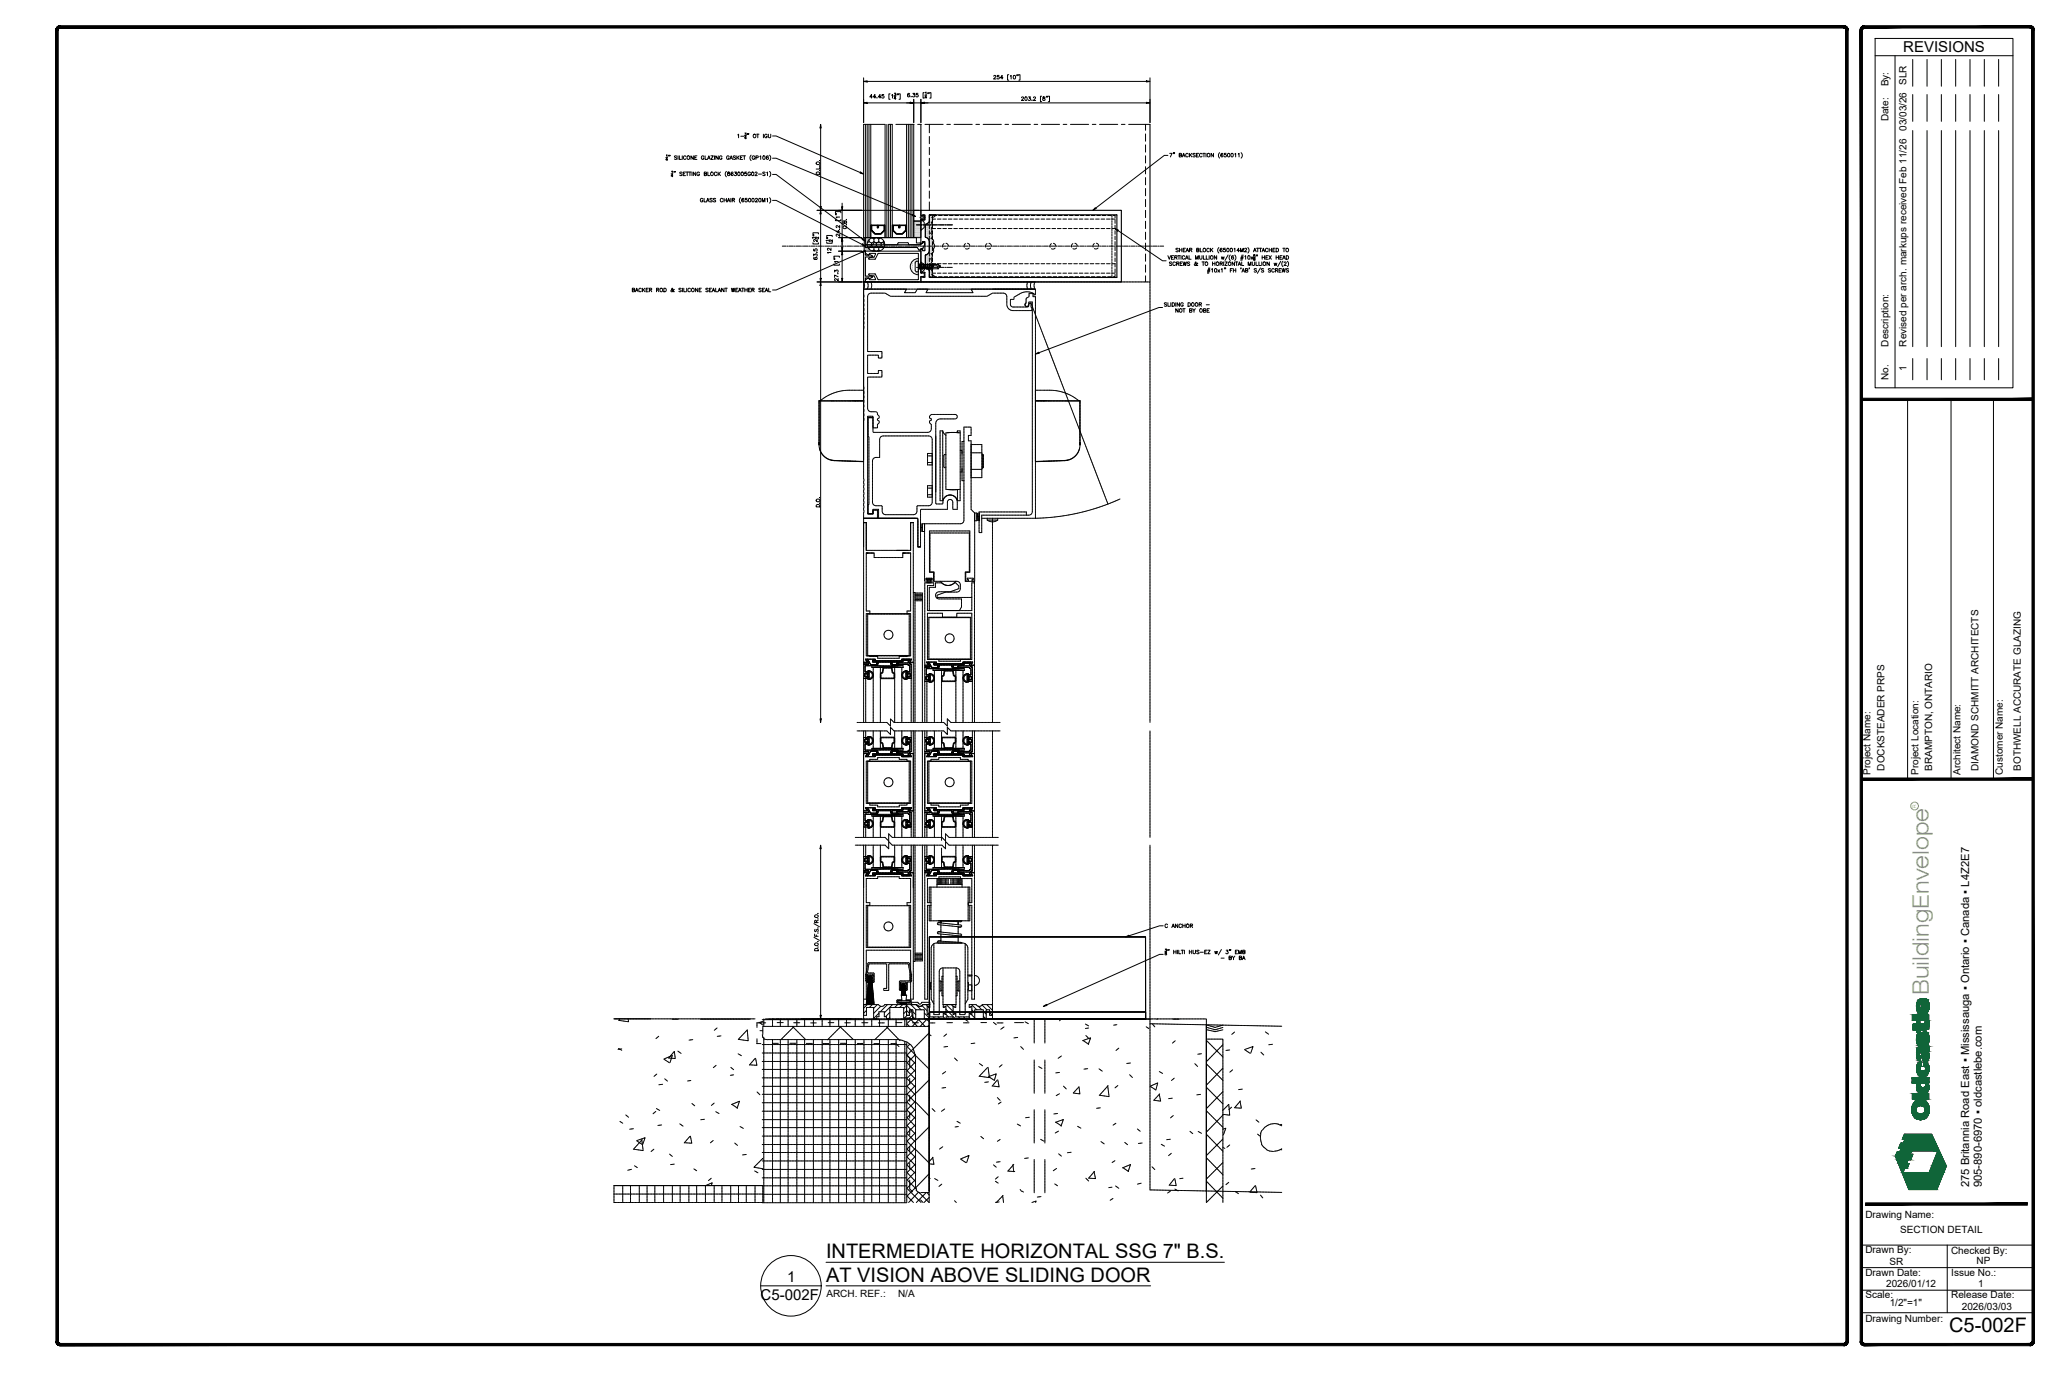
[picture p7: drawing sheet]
<svg xmlns="http://www.w3.org/2000/svg" width="914mm" height="610mm" viewBox="0 0 914 610" stroke-linecap="round" stroke-linejoin="round" font-family="sans-serif">
<defs><g id="words">
<text font-size="10" fill="#88c346" x="855.4" y="441.3" transform="rotate(-90 855.4 441.3)">BuildingEnvelope</text>
<g font-size="8.9">
<text x="366.3" y="557.8">INTERMEDIATE HORIZONTAL SSG 7&quot; B.S.</text>
<text x="366.3" y="568.2">AT VISION ABOVE SLIDING DOOR</text>
<text x="864.4" y="590.5">C5-002F</text>
</g>
<g font-size="6.7">
<text x="844" y="23.3">REVISIONS</text>
<text x="349" y="568.4">1</text>
<text x="337.3" y="576.3">C5-002F</text>
</g>
<g font-size="5">
<text x="873.3" y="526.4" transform="rotate(-90 873.3 526.4)">275 Britannia Road East ▪ Mississauga ▪ Ontario ▪ Canada ▪ L4Z2E7</text>
<text x="878.8" y="526.4" transform="rotate(-90 878.8 526.4)">905-890-6970 ▪ oldcastlebe.com</text>
</g>
<g font-size="4.4">
<text x="837.5" y="38.2" transform="rotate(-90 837.5 38.2)">By:</text>
<text x="837.5" y="53.8" transform="rotate(-90 837.5 53.8)">Date:</text>
<text x="845.4" y="58" transform="rotate(-90 845.4 58)">03/03/26 SLR</text>
<text x="837.5" y="153.7" transform="rotate(-90 837.5 153.7)">Description:</text>
<text x="845.4" y="153.7" transform="rotate(-90 845.4 153.7)">Revised per arch. markups received Feb 11/26</text>
<text x="845.4" y="164.5" transform="rotate(-90 845.4 164.5)">1</text>
<text x="837.5" y="168.4" transform="rotate(-90 837.5 168.4)">No.</text>
<text x="835.7" y="341.7" transform="rotate(-90 835.7 341.7)">DOCKSTEADER PRPS</text>
<text x="856.9" y="341.8" transform="rotate(-90 856.9 341.8)">BRAMPTON, ONTARIO</text>
<text x="877.3" y="341.8" transform="rotate(-90 877.3 341.8)">DIAMOND SCHMITT ARCHITECTS</text>
<text x="896.1" y="341.8" transform="rotate(-90 896.1 341.8)">BOTHWELL ACCURATE GLAZING</text>
<text x="829.5" y="343.6" transform="rotate(-90 829.5 343.6)">Project Name:</text>
<text x="850.8" y="343.6" transform="rotate(-90 850.8 343.6)">Project Location:</text>
<text x="869.3" y="343.6" transform="rotate(-90 869.3 343.6)">Architect Name:</text>
<text x="888.1" y="343.6" transform="rotate(-90 888.1 343.6)">Customer Name:</text>
<text x="827.2" y="539.8">Drawing Name:</text>
<text x="842.7" y="546.6">SECTION DETAIL</text>
<text x="827.2" y="555.6">Drawn By:</text>
<text x="865.2" y="555.7">Checked By:</text>
<text x="837.9" y="560.7">SR</text>
<text x="876.5" y="560.4">NP</text>
<text x="827.2" y="565.6">Drawn Date:</text>
<text x="865.3" y="565.5">Issue No.:</text>
<text x="366.5" y="575.1">ARCH. REF.:</text>
<text x="398.2" y="575.1">N/A</text>
<text x="827.2" y="575.5">Scale:</text>
<text x="836.4" y="570.7">2026/01/12</text>
<text x="865.3" y="575.6">Release Date:</text>
<text x="877.2" y="570.5">1</text>
<text x="838" y="578.9">1/2&quot;=1&quot;</text>
<text x="870" y="580.7">2026/03/03</text>
<text x="827.2" y="585.9">Drawing Number:</text>
</g>
<text font-size="2.1" fill="#88c346" x="849.7" y="358" transform="rotate(-90 849.7 358)">R</text>
</g></defs>
<!-- layer: _OBE_aluminum -->
<g fill="none" stroke="#000" stroke-width=".5">
<path d="M408.4 55.1v38.1M510 55.1v69.9M408.4 99.5h.1M408.4 95.4l1.7 .1v1.9l-.7 .2-.8-.4-.2 .3M408.4 93.4h88.9l-.2 31.6-88.7-.2M408.4 93.4v2M408.4 97.5v2M408.4 99.9v7.8M408.4 99.5l.1 .1M408.5 99.6l-.1 .3M412.1 98.3l.2-3.1h82.9l.1 27.7-83.1 .1-.1-3-1.8-1.4v-5.4a2.49 2.49 0 0 0 1.8-2.2v-3.7a2.48 2.48 0 0 0-1.8-2.2v-5.5l1.8-1.3M383 111.4h.8v1.7h1.5l.3-.4 1.3 1-3.1 .2v8.5l3.1 .2-1.3 1-.3-.4h-1.5v1.8h-.8z"/>
<path d="M408.4 107.7l.5 .2 .2-.2M408.4 118.3v.1M408.4 110.4v7.9M408.4 118.8v2M408.4 118.7v.1M408.4 118.4l.1 .1M408.5 118.4l-.1 .3M408.6 110.3l-.2 .3M408.9 110.3l.3 .8h.9l-.1-4h-.8l-.1 .8-.5 .1-.4 .5-24.4 .2 .2 1h22.6l1 1.2 .8-.3M408.9 110.3l-.5 .1M409.1 107.5a.75 .75 0 0 1 .9 .2 .75 .75 0 0 1 0 .8l-1.1 1.8M408.4 120.8l.2 .2 .8-.4 .7 .2v2"/>
<path d="M408.4 122.9v1.9M410.1 122.8l-1.7 .1M507.9 415.4h-95.8v36.4M507.9 415.4h.1M508 415.5v26.8M412.1 451.8h95.9M412.1 451.7l6 .1M418.1 451.8h.1M418.2 451.8h45.1M443.1 448.7h-31M443.1 448.7h.1M464.6 451.8h-.1"/>
<path d="M485.9 451.8h-.1M507.2 451.8h.1M507.9 448.7h-64.7M507.9 448.7h.1M508 442.3v.1M508 442.4v9.4M508 451.8h-.1"/>
</g>
<!-- layer: _OBE_hidden -->
<g fill="none" stroke="#000" stroke-width=".44">
<path d="M383 55.1h9.4M394 55.1h1.7M397.3 55.1h8M407 55.1h1.6M410.2 55.1h8M412.1 55.1v3.8M419.9 55.1h1.6M423.1 55.1h8M432.8 55.1h1.6M436 55.1h8.1M445.7 55.1h1.6M448.9 55.1h8.1"/>
<path d="M458.6 55.1h1.6M461.8 55.1h8.1M471.5 55.1h1.6M474.7 55.1h8.1M484.4 55.1h1.6M487.6 55.1h8.1M497.3 55.1h1.6M500.5 55.1h9.5M508 55.1v2.7M508 59.4v3.2M412.1 60.5v3.2M412.1 65.3v3.3"/>
<path d="M412.1 70.2v3.2M412.1 75v3.2M412.1 79.8v3.3M508 64.2v3.2M508 69.1v3.2M508 73.9v3.2M508 78.7v3.3M406.4 99.7h2.5M408.4 98.9v-1.6l1.4 1.2v2.4l-1.4 1.2v-1.6M409.3 99.7h.4M410.1 99.7h2.1M412.1 84.7v3.2"/>
<path d="M412.1 89.5v3.7M412.1 97.4v1.6M412.1 99.8v1.7M412.6 99.7h.4M413 95.5h-.9v1.1M413.4 99.7h2M413.5 97.1h1.4M413.5 95.5v1.1M413.5 97.4v1.6M413.5 99.8v1.7M413.8 95.5h1.6M415.7 97.1h1.6"/>
<path d="M415.8 99.7h.4M416.2 95.5h1.6M416.6 99.7h2M418.1 97.1h1.6M418.6 95.5h1.6M419 99.7h.4M419.8 99.7h2.5M420.5 97.1h1.6M421 95.5h1.7M422.9 97.1h1.7M423.5 95.5h1.6M425.4 97.1h1.6"/>
<path d="M425.9 95.5h1.6M427.8 97.1h1.6M428.3 95.5h1.6M430.2 97.1h1.6M430.7 95.5h1.6M432.6 97.1h1.6M433.1 95.5h1.7M435 97.1h1.7M435.6 95.5h1.6M437.5 97.1h1.6M438 95.5h1.6M439.9 97.1h1.6"/>
<path d="M440.4 95.5h1.6M442.3 97.1h1.6M442.8 95.5h1.6M444.7 97.1h1.6M445.2 95.5h1.6M447.1 97.1h1.7M447.7 95.5h1.6M449.6 97.1h1.6M450.1 95.5h1.6M452 97.1h1.6M452.5 95.5h1.6M454.4 97.1h1.6"/>
<path d="M454.9 95.5h1.6M456.8 97.1h1.6M457.3 95.5h1.6M459.2 97.1h1.7M459.8 95.5h1.6M461.7 97.1h1.6M462.2 95.5h1.6M464.1 97.1h1.6M464.6 95.5h1.6M466.5 97.1h1.6M467 95.5h1.6M468.9 97.1h1.6"/>
<path d="M469.4 95.5h1.6M471.3 97.1h1.6M471.8 95.5h1.7M473.8 97.1h1.6M474.3 95.5h1.6M476.2 97.1h1.6M476.7 95.5h1.6M478.6 97.1h1.6M479.1 95.5h1.6M481 97.1h1.6M481.5 95.5h1.6M483.4 97.1h1.6"/>
<path d="M483.9 95.5h1.7M485.8 97.1h1.7M486.4 95.5h1.6M488.3 97.1h1.6M488.8 95.5h1.6M490.7 97.1h1.6M491.2 95.5h1.6M493.1 95.5v.7M493.1 96.6v.8M493.1 97.8v.8M493.1 99v.8M493.1 97.1h1.4"/>
<path d="M493.6 95.5h.9v1.1M494.5 97.4v1.6M494.5 99.8v1.7M508 83.6v3.2M508 88.4v3.2M508 93.2v3.3M508 98.1v3.2M406.4 118.5h2.5M408.4 117.7v-1.6l1.4 1.3v2.3l-1.4 1.3v-1.6M409.3 118.5h.4M410.1 118.5h2.1M412.1 102.3v1.6"/>
<path d="M412.1 104.7v1.6M412.1 107.1v1.6M412.1 109.5v1.6M412.1 111.9v1.7M412.1 114.4v1.6M412.1 116.8v1.6M412.1 119.2v1.6M412.6 118.5h.4M413.4 118.5h2M413.5 101.3h1.4M413.5 116.9h1.4M413.5 102.3v1.6"/>
<path d="M413.5 104.7v1.6M413.5 107.1v1.6M413.5 109.5v1.6M413.5 111.9v1.7M413.5 114.4v1.6M413.5 116.8v1.6M413.5 119.2v1.6M415.7 101.3h1.6M415.7 116.9h1.6M415.8 118.5h.4M416.6 118.5h2M418.1 101.3h1.6"/>
<path d="M418.1 116.9h1.6M418.6 108l-.5 .6v1M419 118.5h.4M419.5 107.9l.8 .5 .3 .7M419.8 118.5h2.5M420.3 109.9l-.8 .5-.9-.2M420.5 101.3h1.6M420.5 116.9h1.6M422.9 101.3h1.7M422.9 116.9h1.7M425.4 101.3h1.6M425.4 116.9h1.6"/>
<path d="M427.8 101.3h1.6M427.8 116.9h1.6M428.2 108l-.6 .6v1M429 107.9l.8 .5 .3 .7M429.8 109.9l-.8 .5-.8-.2M430.2 101.3h1.6M430.2 116.9h1.6M432.6 101.3h1.6M432.6 116.9h1.6M435 101.3h1.7M435 116.9h1.7M437.5 101.3h1.6"/>
<path d="M437.5 116.9h1.6M437.7 108l-.6 .6v1M438.6 107.9l.8 .5 .2 .7M439.3 109.9l-.7 .5-.9-.2M439.9 101.3h1.6M439.9 116.9h1.6M442.3 101.3h1.6M442.3 116.9h1.6M444.7 101.3h1.6M444.7 116.9h1.6M447.1 101.3h1.7M447.1 116.9h1.7"/>
<path d="M449.6 101.3h1.6M449.6 116.9h1.6M452 101.3h1.6M452 116.9h1.6M454.4 101.3h1.6M454.4 116.9h1.6M456.8 101.3h1.6M456.8 116.9h1.6M459.2 101.3h1.7M459.2 116.9h1.7M461.7 101.3h1.6M461.7 116.9h1.6"/>
<path d="M464.1 101.3h1.6M464.1 116.9h1.6M466.3 108l-.6 .7v.9M466.5 101.3h1.6M466.5 116.9h1.6M467.1 107.9l.7 .4 .4 .8M467.9 110l-.8 .4-.8-.1M468.9 101.3h1.6M468.9 116.9h1.6M471.3 101.3h1.6M471.3 116.9h1.6M473.8 101.3h1.6"/>
<path d="M473.8 116.9h1.6M475.8 108l-.6 .6v1M476.2 101.3h1.6M476.2 116.9h1.6M476.7 107.9l.8 .5 .2 .7M477.4 109.9l-.7 .5-.9-.2M478.6 101.3h1.6M478.6 116.9h1.6M481 101.3h1.6M481 116.9h1.6M483.4 101.3h1.6M483.4 116.9h1.6"/>
<path d="M485.3 108l-.5 .6-.1 .9M485.8 101.3h1.7M485.8 116.9h1.7M486.2 107.8l.7 .4 .3 .9M486.9 109.9l-.7 .5-.9-.2M488.3 101.3h1.6M488.3 116.9h1.6M490.7 101.3h1.6M490.7 116.9h1.6M493.1 100.3v.8M493.1 101.5v.8M493.1 102.7v.8"/>
<path d="M493.1 103.9v.8M493.1 105.1v.8M493.1 106.3v.8M493.1 107.5v.8M493.1 108.7v.8M493.1 109.9v.8M493.1 111.1v.8M493.1 112.3v.9M493.1 113.6v.8M493.1 114.8v.8M493.1 116v.8M493.1 117.2v.8"/>
<path d="M493.1 118.4v.8M493.1 119.6v.8M493.1 101.3h1.4M493.1 116.9h1.4M494.5 102.3v1.6M494.5 104.7v1.6M494.5 107.1v1.6M494.5 109.5v1.6M494.5 111.9v1.7M494.5 114.4v1.6M494.5 116.8v1.6M494.5 119.2v1.6"/>
<path d="M508 102.9v3.3M508 107.8v3.2M508 112.6v3.2M508 117.4v3.3M412.1 121.6v1.1h.9M413.5 121.1h1.4M413.5 121.6v1.1M413.8 122.7h1.6M415.7 121.1h1.6M416.2 122.7h1.6M418.1 121.1h1.6M418.6 122.7h1.6"/>
<path d="M420.5 121.1h1.6M421 122.7h1.7M422.9 121.1h1.7M423.5 122.7h1.6M425.4 121.1h1.6M425.9 122.7h1.6M427.8 121.1h1.6M428.3 122.7h1.6M430.2 121.1h1.6M430.7 122.7h1.6M432.6 121.1h1.6M433.1 122.7h1.7"/>
<path d="M435 121.1h1.7M435.6 122.7h1.6M437.5 121.1h1.6M438 122.7h1.6M439.9 121.1h1.6M440.4 122.7h1.6M442.3 121.1h1.6M442.8 122.7h1.6M444.7 121.1h1.6M445.2 122.7h1.6M447.1 121.1h1.7M447.7 122.7h1.6"/>
<path d="M449.6 121.1h1.6M450.1 122.7h1.6M452 121.1h1.6M452.5 122.7h1.6M454.4 121.1h1.6M454.9 122.7h1.6M456.8 121.1h1.6M457.3 122.7h1.6M459.2 121.1h1.7M459.8 122.7h1.6M461.7 121.1h1.6M462.2 122.7h1.6"/>
<path d="M464.1 121.1h1.6M464.6 122.7h1.6M466.5 121.1h1.6M467 122.7h1.6M468.9 121.1h1.6M469.4 122.7h1.6M471.3 121.1h1.6M471.8 122.7h1.7M473.8 121.1h1.6M474.3 122.7h1.6M476.2 121.1h1.6M476.7 122.7h1.6"/>
<path d="M478.6 121.1h1.6M479.1 122.7h1.6M481 121.1h1.6M481.5 122.7h1.6M483.4 121.1h1.6M483.9 122.7h1.7M485.8 121.1h1.7M486.4 122.7h1.6M488.3 121.1h1.6M488.8 122.7h1.6M490.7 121.1h1.6M491.2 122.7h1.6"/>
<path d="M493.1 120.8v.8M493.1 122v.7M493.1 121.1h1.4M494.5 121.6v1.1h-.9M508 122.3v2.6"/>
</g>
<!-- layer: _OBE_silicone -->
<g fill="#000" stroke="#000" stroke-width=".44">
<circle cx="405.4" cy="98.3" r=".02"/>
<circle cx="405.4" cy="99.5" r=".02"/>
<circle cx="405.7" cy="98.9" r=".02"/>
<circle cx="406" cy="98.3" r=".02"/>
<circle cx="406" cy="99.5" r=".02"/>
<circle cx="406.3" cy="98.9" r=".02"/>
<circle cx="406.6" cy="98.3" r=".02"/>
<circle cx="406.6" cy="99.5" r=".02"/>
<circle cx="406.9" cy="98.9" r=".02"/>
<circle cx="407.2" cy="98.3" r=".02"/>
<circle cx="407.2" cy="99.5" r=".02"/>
<circle cx="407.5" cy="98.9" r=".02"/>
<circle cx="407.8" cy="98.3" r=".02"/>
<circle cx="407.8" cy="99.5" r=".02"/>
<circle cx="408.1" cy="98.9" r=".02"/>
<circle cx="410.7" cy="99.7" r=".02"/>
<circle cx="411.3" cy="100" r=".02"/>
<circle cx="411.3" cy="99.4" r=".02"/>
<circle cx="411.9" cy="99.7" r=".02"/>
<circle cx="411.9" cy="99.1" r=".02"/>
<circle cx="412.5" cy="96.4" r=".02"/>
<circle cx="412.5" cy="97.6" r=".02"/>
<circle cx="412.5" cy="97" r=".02"/>
<circle cx="412.5" cy="95.8" r=".02"/>
<circle cx="412.5" cy="100" r=".02"/>
<circle cx="412.5" cy="98.8" r=".02"/>
<circle cx="412.5" cy="98.2" r=".02"/>
<circle cx="412.5" cy="99.4" r=".02"/>
<circle cx="413.1" cy="97.9" r=".02"/>
<circle cx="413.1" cy="95.5" r=".02"/>
<circle cx="413.1" cy="98.5" r=".02"/>
<circle cx="413.1" cy="96.1" r=".02"/>
<circle cx="413.1" cy="99.7" r=".02"/>
<circle cx="413.1" cy="99.1" r=".02"/>
<circle cx="413.1" cy="97.3" r=".02"/>
<circle cx="413.1" cy="96.7" r=".02"/>
<circle cx="413.7" cy="95.8" r=".02"/>
<circle cx="414.3" cy="95.5" r=".02"/>
<circle cx="383.3" cy="106" r=".02"/>
<circle cx="383.3" cy="106.9" r=".02"/>
<circle cx="383.3" cy="108.8" r=".02"/>
<circle cx="383.3" cy="109.7" r=".02"/>
<circle cx="383.3" cy="110.6" r=".02"/>
<circle cx="383.3" cy="107.9" r=".02"/>
<circle cx="383.5" cy="107.4" r=".02"/>
<circle cx="383.5" cy="108.3" r=".02"/>
<circle cx="383.5" cy="109.3" r=".02"/>
<circle cx="383.5" cy="110.2" r=".02"/>
<circle cx="383.5" cy="111.1" r=".02"/>
<circle cx="383.5" cy="106.5" r=".02"/>
<circle cx="383.5" cy="105.6" r=".02"/>
<circle cx="383.8" cy="106.9" r=".02"/>
<circle cx="383.8" cy="108.8" r=".02"/>
<circle cx="383.8" cy="109.7" r=".02"/>
<circle cx="383.8" cy="110.6" r=".02"/>
<circle cx="383.8" cy="106" r=".02"/>
<circle cx="383.8" cy="107.9" r=".02"/>
<circle cx="384" cy="107.4" r=".02"/>
<circle cx="384" cy="106.5" r=".02"/>
<circle cx="384" cy="109.3" r=".02"/>
<circle cx="384" cy="111.1" r=".02"/>
<circle cx="384" cy="105.6" r=".02"/>
<circle cx="384" cy="108.3" r=".02"/>
<circle cx="384" cy="110.2" r=".02"/>
<circle cx="384.2" cy="106" r=".02"/>
<circle cx="384.2" cy="109.7" r=".02"/>
<circle cx="384.2" cy="106.9" r=".02"/>
<circle cx="384.2" cy="107.9" r=".02"/>
<circle cx="384.2" cy="110.6" r=".02"/>
<circle cx="384.2" cy="108.8" r=".02"/>
<circle cx="384.5" cy="107.4" r=".02"/>
<circle cx="384.5" cy="111.1" r=".02"/>
<circle cx="384.5" cy="105.6" r=".02"/>
<circle cx="384.5" cy="109.3" r=".02"/>
<circle cx="384.5" cy="110.2" r=".02"/>
<circle cx="384.5" cy="106.5" r=".02"/>
<circle cx="384.5" cy="108.3" r=".02"/>
<circle cx="384.7" cy="106" r=".02"/>
<circle cx="384.7" cy="106.9" r=".02"/>
<circle cx="384.7" cy="109.7" r=".02"/>
<circle cx="384.7" cy="110.6" r=".02"/>
<circle cx="384.9" cy="106.5" r=".02"/>
<circle cx="384.9" cy="110.2" r=".02"/>
<circle cx="384.9" cy="111.1" r=".02"/>
<circle cx="384.9" cy="105.6" r=".02"/>
<circle cx="385.2" cy="106" r=".02"/>
<circle cx="385.2" cy="110.6" r=".02"/>
<circle cx="385.4" cy="111.1" r=".02"/>
<circle cx="385.4" cy="105.6" r=".02"/>
<circle cx="385.6" cy="106" r=".02"/>
<circle cx="385.9" cy="105.6" r=".02"/>
<circle cx="385.9" cy="111.1" r=".02"/>
<circle cx="386.3" cy="105.6" r=".02"/>
<circle cx="403.8" cy="117.3" r=".02"/>
<circle cx="403.8" cy="118.9" r=".02"/>
<circle cx="403.8" cy="118.1" r=".02"/>
<circle cx="404.6" cy="116.1" r=".02"/>
<circle cx="404.6" cy="116.9" r=".02"/>
<circle cx="404.6" cy="117.7" r=".02"/>
<circle cx="404.6" cy="118.5" r=".02"/>
<circle cx="404.6" cy="119.3" r=".02"/>
<circle cx="405.4" cy="115.7" r=".02"/>
<circle cx="405.4" cy="101.9" r=".02"/>
<circle cx="405.4" cy="100.7" r=".02"/>
<circle cx="405.4" cy="103.1" r=".02"/>
<circle cx="405.4" cy="104.3" r=".02"/>
<circle cx="405.7" cy="100.1" r=".02"/>
<circle cx="405.7" cy="101.3" r=".02"/>
<circle cx="405.7" cy="102.5" r=".02"/>
<circle cx="405.7" cy="103.7" r=".02"/>
<circle cx="405.7" cy="104.9" r=".02"/>
<circle cx="406" cy="100.7" r=".02"/>
<circle cx="406" cy="101.9" r=".02"/>
<circle cx="406" cy="103.1" r=".02"/>
<circle cx="406" cy="104.3" r=".02"/>
<circle cx="406.2" cy="115.3" r=".02"/>
<circle cx="406.2" cy="116.1" r=".02"/>
<circle cx="406.3" cy="100.1" r=".02"/>
<circle cx="406.3" cy="101.3" r=".02"/>
<circle cx="406.3" cy="102.5" r=".02"/>
<circle cx="406.3" cy="103.7" r=".02"/>
<circle cx="406.3" cy="104.9" r=".02"/>
<circle cx="406.6" cy="100.7" r=".02"/>
<circle cx="406.6" cy="101.9" r=".02"/>
<circle cx="406.6" cy="103.1" r=".02"/>
<circle cx="406.6" cy="104.3" r=".02"/>
<circle cx="406.9" cy="101.3" r=".02"/>
<circle cx="406.9" cy="104.9" r=".02"/>
<circle cx="406.9" cy="100.1" r=".02"/>
<circle cx="406.9" cy="102.5" r=".02"/>
<circle cx="406.9" cy="103.7" r=".02"/>
<circle cx="407" cy="114.9" r=".02"/>
<circle cx="407" cy="115.7" r=".02"/>
<circle cx="407.2" cy="100.7" r=".02"/>
<circle cx="407.2" cy="101.9" r=".02"/>
<circle cx="407.2" cy="103.1" r=".02"/>
<circle cx="407.2" cy="104.3" r=".02"/>
<circle cx="407.5" cy="100.1" r=".02"/>
<circle cx="407.5" cy="104.9" r=".02"/>
<circle cx="407.5" cy="101.3" r=".02"/>
<circle cx="407.5" cy="103.7" r=".02"/>
<circle cx="407.5" cy="102.5" r=".02"/>
<circle cx="407.8" cy="101.9" r=".02"/>
<circle cx="407.8" cy="100.7" r=".02"/>
<circle cx="407.8" cy="103.1" r=".02"/>
<circle cx="407.8" cy="104.3" r=".02"/>
<circle cx="408.1" cy="100.1" r=".02"/>
<circle cx="408.1" cy="101.3" r=".02"/>
<circle cx="408.1" cy="102.5" r=".02"/>
<circle cx="408.1" cy="103.7" r=".02"/>
<circle cx="408.1" cy="104.9" r=".02"/>
<circle cx="410.7" cy="117.5" r=".02"/>
<circle cx="410.7" cy="115.2" r=".02"/>
<circle cx="410.7" cy="113.4" r=".02"/>
<circle cx="410.7" cy="116.9" r=".02"/>
<circle cx="410.7" cy="116.3" r=".02"/>
<circle cx="410.7" cy="100.9" r=".02"/>
<circle cx="410.7" cy="100.3" r=".02"/>
<circle cx="410.7" cy="118.1" r=".02"/>
<circle cx="410.7" cy="115.7" r=".02"/>
<circle cx="410.7" cy="114.6" r=".02"/>
<circle cx="410.7" cy="114" r=".02"/>
<circle cx="410.7" cy="105" r=".02"/>
<circle cx="410.7" cy="103.8" r=".02"/>
<circle cx="410.7" cy="103.2" r=".02"/>
<circle cx="410.7" cy="102.7" r=".02"/>
<circle cx="410.7" cy="102.1" r=".02"/>
<circle cx="410.7" cy="101.5" r=".02"/>
<circle cx="410.7" cy="118.7" r=".02"/>
<circle cx="410.7" cy="104.4" r=".02"/>
<circle cx="411.3" cy="118.4" r=".02"/>
<circle cx="411.3" cy="116" r=".02"/>
<circle cx="411.3" cy="114.9" r=".02"/>
<circle cx="411.3" cy="102.9" r=".02"/>
<circle cx="411.3" cy="101.8" r=".02"/>
<circle cx="411.3" cy="101.2" r=".02"/>
<circle cx="411.3" cy="119" r=".02"/>
<circle cx="411.3" cy="117.8" r=".02"/>
<circle cx="411.3" cy="117.2" r=".02"/>
<circle cx="411.3" cy="116.6" r=".02"/>
<circle cx="411.3" cy="115.5" r=".02"/>
<circle cx="411.3" cy="113.7" r=".02"/>
<circle cx="411.3" cy="113.1" r=".02"/>
<circle cx="411.3" cy="104.7" r=".02"/>
<circle cx="411.3" cy="104.1" r=".02"/>
<circle cx="411.3" cy="102.4" r=".02"/>
<circle cx="411.3" cy="100.6" r=".02"/>
<circle cx="411.3" cy="114.3" r=".02"/>
<circle cx="411.3" cy="105.3" r=".02"/>
<circle cx="411.3" cy="103.5" r=".02"/>
<circle cx="411.9" cy="115.7" r=".02"/>
<circle cx="411.9" cy="115.2" r=".02"/>
<circle cx="411.9" cy="114.6" r=".02"/>
<circle cx="411.9" cy="106.2" r=".02"/>
<circle cx="411.9" cy="102.1" r=".02"/>
<circle cx="411.9" cy="101.5" r=".02"/>
<circle cx="411.9" cy="119.3" r=".02"/>
<circle cx="411.9" cy="118.7" r=".02"/>
<circle cx="411.9" cy="117.5" r=".02"/>
<circle cx="411.9" cy="116.9" r=".02"/>
<circle cx="411.9" cy="116.3" r=".02"/>
<circle cx="411.9" cy="113.4" r=".02"/>
<circle cx="411.9" cy="112.2" r=".02"/>
<circle cx="411.9" cy="105.6" r=".02"/>
<circle cx="411.9" cy="105" r=".02"/>
<circle cx="411.9" cy="103.2" r=".02"/>
<circle cx="411.9" cy="102.7" r=".02"/>
<circle cx="411.9" cy="100.3" r=".02"/>
<circle cx="411.9" cy="118.1" r=".02"/>
<circle cx="411.9" cy="114" r=".02"/>
<circle cx="411.9" cy="112.8" r=".02"/>
<circle cx="411.9" cy="104.4" r=".02"/>
<circle cx="411.9" cy="103.8" r=".02"/>
<circle cx="411.9" cy="100.9" r=".02"/>
<circle cx="412.5" cy="119.6" r=".02"/>
<circle cx="412.5" cy="110.7" r=".02"/>
<circle cx="412.5" cy="109.5" r=".02"/>
<circle cx="412.5" cy="107.7" r=".02"/>
<circle cx="412.5" cy="105.3" r=".02"/>
<circle cx="412.5" cy="101.8" r=".02"/>
<circle cx="412.5" cy="118.4" r=".02"/>
<circle cx="412.5" cy="117.8" r=".02"/>
<circle cx="412.5" cy="116" r=".02"/>
<circle cx="412.5" cy="114.9" r=".02"/>
<circle cx="412.5" cy="114.3" r=".02"/>
<circle cx="412.5" cy="113.1" r=".02"/>
<circle cx="412.5" cy="111.9" r=".02"/>
<circle cx="412.5" cy="110.1" r=".02"/>
<circle cx="412.5" cy="108.9" r=".02"/>
<circle cx="412.5" cy="108.3" r=".02"/>
<circle cx="412.5" cy="107.1" r=".02"/>
<circle cx="412.5" cy="106.5" r=".02"/>
<circle cx="412.5" cy="104.1" r=".02"/>
<circle cx="412.5" cy="103.5" r=".02"/>
<circle cx="412.5" cy="102.9" r=".02"/>
<circle cx="412.5" cy="100.6" r=".02"/>
<circle cx="412.5" cy="119" r=".02"/>
<circle cx="412.5" cy="116.6" r=".02"/>
<circle cx="412.5" cy="115.5" r=".02"/>
<circle cx="412.5" cy="113.7" r=".02"/>
<circle cx="412.5" cy="112.5" r=".02"/>
<circle cx="412.5" cy="111.3" r=".02"/>
<circle cx="412.5" cy="105.9" r=".02"/>
<circle cx="412.5" cy="104.7" r=".02"/>
<circle cx="412.5" cy="101.2" r=".02"/>
<circle cx="412.5" cy="117.2" r=".02"/>
<circle cx="412.5" cy="102.4" r=".02"/>
<circle cx="413.1" cy="115.7" r=".02"/>
<circle cx="413.1" cy="109.2" r=".02"/>
<circle cx="413.1" cy="108" r=".02"/>
<circle cx="413.1" cy="106.2" r=".02"/>
<circle cx="413.1" cy="116.3" r=".02"/>
<circle cx="413.1" cy="100.3" r=".02"/>
<circle cx="413.1" cy="113.4" r=".02"/>
<circle cx="413.1" cy="102.7" r=".02"/>
<circle cx="413.1" cy="101.5" r=".02"/>
<circle cx="413.1" cy="112.2" r=".02"/>
<circle cx="413.1" cy="111.6" r=".02"/>
<circle cx="413.1" cy="111" r=".02"/>
<circle cx="413.1" cy="110.4" r=".02"/>
<circle cx="413.1" cy="108.6" r=".02"/>
<circle cx="413.1" cy="106.8" r=".02"/>
<circle cx="413.1" cy="119.9" r=".02"/>
<circle cx="413.1" cy="100.9" r=".02"/>
<circle cx="413.1" cy="114" r=".02"/>
<circle cx="413.1" cy="112.8" r=".02"/>
<circle cx="413.1" cy="102.1" r=".02"/>
<circle cx="413.1" cy="109.8" r=".02"/>
<circle cx="413.1" cy="107.4" r=".02"/>
<circle cx="413.1" cy="105" r=".02"/>
<circle cx="413.1" cy="104.4" r=".02"/>
<circle cx="413.1" cy="103.8" r=".02"/>
<circle cx="413.7" cy="110.7" r=".02"/>
<circle cx="413.7" cy="109.5" r=".02"/>
<circle cx="413.7" cy="108.3" r=".02"/>
<circle cx="413.7" cy="107.7" r=".02"/>
<circle cx="413.7" cy="107.1" r=".02"/>
<circle cx="413.7" cy="106.5" r=".02"/>
<circle cx="413.7" cy="111.9" r=".02"/>
<circle cx="413.7" cy="111.3" r=".02"/>
<circle cx="413.7" cy="110.1" r=".02"/>
<circle cx="413.7" cy="108.9" r=".02"/>
<circle cx="414.3" cy="109.2" r=".02"/>
<circle cx="414.3" cy="108.6" r=".02"/>
<circle cx="414.3" cy="109.8" r=".02"/>
<circle cx="404.6" cy="120.1" r=".02"/>
<circle cx="405.4" cy="121.3" r=".02"/>
<circle cx="406.2" cy="120.9" r=".02"/>
<circle cx="407" cy="121.3" r=".02"/>
<circle cx="412.5" cy="121.4" r=".02"/>
<circle cx="412.5" cy="120.2" r=".02"/>
<circle cx="412.5" cy="122.6" r=".02"/>
<circle cx="412.5" cy="122" r=".02"/>
<circle cx="412.5" cy="120.8" r=".02"/>
<circle cx="413.1" cy="122.9" r=".02"/>
<circle cx="413.1" cy="122.3" r=".02"/>
<circle cx="413.1" cy="121.1" r=".02"/>
<circle cx="413.1" cy="120.5" r=".02"/>
<circle cx="413.1" cy="121.7" r=".02"/>
<circle cx="413.7" cy="122.6" r=".02"/>
<circle cx="413.7" cy="122" r=".02"/>
<circle cx="414.3" cy="122.9" r=".02"/>
</g>
<path d="M405.2 93.2h3.2v2.5h.8v-.4h.4l.6 1-.6 1.3h-.4v-.4h-.8v.8h-3.2zM405.2 98h3.2v7.4h-3.2zM408.1 96.3l1.3-.2 .4 .3-.4 .3h-1zM412.2 95.3l2.7-.1-.8 1-.8 .2 .3 1.2-.6 1.1a1.6 1.6 0 0 1 0 2.4l.2 .9-.5 1.4a1.41 1.41 0 0 1 .2 2.3 1.42 1.42 0 0 1 1 2.1 1.63 1.63 0 0 1 0 2.6 1.41 1.41 0 0 1-1 2.1 1.42 1.42 0 0 1-.2 2.3 1.41 1.41 0 0 1-.2 2.3l.6 1.4a1.49 1.49 0 0 0 .2 1.8l-.1 1.5 1.7 1.2h-2.7l-.1-3-1.8-1.4 .1-5.5a2.29 2.29 0 0 0 1.7-2.1v-3.7a2.74 2.74 0 0 0-1.8-2.3v-5.4l1.8-1.4zM383 105.4l.3 .2-.1 5.6-.2 .2M383.8 105.4h22.6v2.3h1.5l.4 .4-.4 .4h-5l-.1-.7-.3-.2h-4l-.3 .2-.1 .7h-6.1l-.1-.7-.3-.2h-4l-.3 .2-.1 .7h-3.4zM407.2 114.6a3.6 3.6 0 0 0-3.5 3.6 3.6 3.6 0 0 0 3.5 3.6M408.3 108.1h.1" fill="none" stroke="#000" stroke-width=".44"/>
<!-- layer: _OBE_foam -->
<g fill="none" stroke="#000" stroke-width=".44">
<path d="M384.7 109.2l.7 .4M385.3 106.4a5.2 5.2 0 0 1 6.2-.1 3 3 0 0 1 .6 3.2 3 3 0 0 1-2.7 1.9h-1.8a3 3 0 0 1-2.8-1.8 3 3 0 0 1 .5-3.2zM385.4 106.2v1M385.4 109.6v.9M385.4 107.2l-.8 .4M385.4 107.2l1.1 .6M386.5 107.8v1.2M386.5 109l-1.1 .6M386.5 109l1 .6M386.7 105.5l.8 .4M387.5 105.9v1.3M387.5 109.6v1.3"/>
<path d="M387.5 107.2l-1 .6M387.5 110.9l-.7 .4M387.5 107.2l1.1 .6M387.5 110.9l.9 .5M388.5 105.4l-1 .5M388.6 107.8v1.2M388.6 109l-1.1 .6M388.6 109l1.1 .6M388.7 105.4l1 .5M389.7 105.9v1.3M389.7 109.6v1.3M389.7 107.2l-1.1 .6"/>
<path d="M389.7 110.9l-.9 .5M389.7 107.2l1 .6M389.7 110.9l.6 .3M390.4 105.5l-.7 .4M390.7 107.8v1.2M390.7 109l-1 .6M390.7 109l1.1 .6M391.8 106.7v.5M391.8 109.6v.4M391.8 107.2l-1.1 .6M391.8 107.2l.3 .2M392.1 109.5l-.3 .1"/>
</g>
<!-- layer: _OBE_text -->
<g fill="none" stroke="#000" stroke-width=".44">
<path d="M831.5 17h61.2v154.9h-61.2zM831.5 24.7h61.2M840.4 24.7v147.2M848.2 26.3v11.9M854.6 26.3v11.9M860.9 26.3v11.9M867.3 26.3v11.9M873.6 26.3v11.9M880 26.3v11.9M886.3 26.3v11.9M327.2 59.8l.3-.3v1.6M330.3 59h.6l-.3 .4a.37 .37 0 0 1 .3 .6 .37 .37 0 0 1-.7-.1"/>
<path d="M331.6 59.3l-.2 .3M332 59.3l-.1 .3M335.5 59.5h1.1M336 59.5v1.6M338.5 59.5v1.6M340.2 59.9a.58 .58 0 0 0-.7-.4 .58 .58 0 0 0-.4 .6v.4a.57 .57 0 0 0 .5 .6 .57 .57 0 0 0 .6-.6h-.4M340.7 59.5v1.1l.5 .5 .5-.2 .1-1.4M848.2 41.9v11.9M848.2 57.9v95.8M854.6 41.9v11.9M854.6 57.9v95.8M860.9 41.9v11.9"/>
<path d="M860.9 57.9v95.8M867.3 41.9v11.9M867.3 57.9v95.8M873.6 41.9v11.9M873.6 57.9v95.8M880 41.9v11.9M880 57.9v95.8M886.3 41.9v11.9M886.3 57.9v95.8M295.2 69.9h.8M295.5 68.8l.3-.2v1.1M296 70.8h-.8l.6-.7v1.1"/>
<path d="M296.7 68.9l-.2 .3M297.1 68.9l-.1 .3M297.6 77.1h.8M297.9 76l.2-.2v1.1M298.4 78h-.8l.5-.7v1.1M299 76.1l-.2 .3M299.5 76.1l-.2 .3M300.1 69.3l-.3-.2-.7 .2 1 .9-.3 .5-.7-.3M300.7 69.1v1.6M301.3 69.1v1.6h.9M302.5 76.5l-.4-.2-.7 .2 1.1 .9-.4 .5-.7-.3M302.6 69.1v1.6"/>
<path d="M303 77h.6M304 76.3h-1v1.6h1M304.2 69.5a.59 .59 0 0 0-.6-.4 .59 .59 0 0 0-.5 .6v.4a.59 .59 0 0 0 .5 .6 .59 .59 0 0 0 .6-.4M304.2 76.3h1.1M304.7 76.3v1.6M305.4 76.3h1.1M306 76.3v1.6M306.9 76.3v1.6M307.5 69.1v1.6l-1.1-1.6v1.6M308.1 69.8h.6M308.5 76.3v1.6l-1-1.6v1.6M309.1 69.1h-1v1.6h1"/>
<path d="M310.2 76.7a.58 .58 0 0 0-.7-.4 .58 .58 0 0 0-.4 .6v.4a.57 .57 0 0 0 .5 .6 .57 .57 0 0 0 .6-.6h-.4M312.2 69.5a.59 .59 0 0 0-.7-.4 .59 .59 0 0 0-.5 .6v.4a.57 .57 0 0 0 .6 .6 .57 .57 0 0 0 .6-.6h-.4M312.3 77h.9l.1-.6-1-.1v1.6l1-.2-.3-.7M312.7 69.1v1.6h.9M313.7 70.7l.6-1.6 .6 1.6M313.9 76.3v1.6h.9M314 70.1h.7M315.3 69.1h1l-1 1.6h1M316.8 69.1v1.6M317.9 76.7a.58 .58 0 0 0-.7-.4 .58 .58 0 0 0-.4 .6v.4a.58 .58 0 0 0 .4 .6 .58 .58 0 0 0 .7-.4M318.4 76.3v1.6M318.5 69.1v1.6l-1.1-1.6v1.6"/>
<path d="M318.8 77l.7 .9M319.5 76.3l-1.1 1M320.2 69.5a.58 .58 0 0 0-.7-.4 .58 .58 0 0 0-.5 .6v.4a.57 .57 0 0 0 .6 .6 .57 .57 0 0 0 .6-.6h-.4M322.1 76a1.63 1.63 0 0 0 0 2.4M322.7 76.4v.4a.65 .65 0 0 1 .8 .2 .65 .65 0 0 1 0 .8l-.8-.1v-.5l.9-.5-.1-.3zM323.3 69.5a.58 .58 0 0 0-.6-.4 .58 .58 0 0 0-.5 .6v.4a.57 .57 0 0 0 .6 .6 .57 .57 0 0 0 .5-.6h-.3M323.6 70.7l.6-1.6 .7 1.6M323.9 70.1h.7M325.1 76.5l-.1-.1a.69 .69 0 0 0-.9 .7 .69 .69 0 0 0 1 .5 .49 .49 0 0 0-.3-.7 .49 .49 0 0 0-.6 .4M325.8 76.3h.8l-.5 .6a.53 .53 0 0 1 .4 .8 .53 .53 0 0 1-.9-.1M326.2 69.3l-.4-.2-.6 .2 1 .9-.4 .5-.6-.3M326.7 69.1v1.6"/>
<path d="M327.1 69.8l.7 .9M327.8 69.1l-1.1 1M328.3 69.8h.6M328.5 60.4h1.4M329.3 69.1h-1v1.6h1M329.5 69.1h1.1M330.1 69.1v1.6M330.2 60.3h.8M331 61.2h-.8l.5-.7v1.1M331.1 76.3h-.8l-.1 .7a.56 .56 0 0 1 .9-.1 .56 .56 0 0 1-.1 .9 .56 .56 0 0 1-.9-.2M332.8 76.7a.58 .58 0 0 0-.7-.4 .58 .58 0 0 0-.4 .6v.4a.57 .57 0 0 0 .5 .6 .57 .57 0 0 0 .6-.6h-.4M333.1 68.8a1.63 1.63 0 0 0 0 2.4"/>
<path d="M334.7 69.5a.58 .58 0 0 0-.7-.4 .58 .58 0 0 0-.5 .6v.4a.57 .57 0 0 0 .6 .6 .57 .57 0 0 0 .6-.6h-.4M334.8 76.7l.6-.4 .3 .4-.9 1.2h1M335.2 69.9l.9-.1 .1-.6-1-.1v1.6M336.3 77.2h1.4M337 69.4l.3-.3v1.6M339.3 76.5l-.4-.2-.7 .2 1.1 1.1-.4 .3-.7-.3M340 76.6l.3-.3v1.6M340.7 69.3v-.1a.69 .69 0 0 0-1 .7 .69 .69 0 0 0 1 .5 .49 .49 0 0 0-.2-.7 .49 .49 0 0 0-.7 .4M341.3 76a1.63 1.63 0 0 1 0 2.4M341.3 68.8a1.63 1.63 0 0 1 0 2.4M342.6 77.3h1.6l38.3 28.7M342.6 70.1h1.6l60.4 25.2"/>
<path d="M342.6 60.3h1.6l37.3 16.2M381.6 76.3l1.4 .9-1.6-.4zM517.9 68.9h-1.6l-30.4 23.4M518.7 68h1.1l-.8 1.6M520.4 67.8l-.1 .3M520.9 67.8l-.2 .3M522.9 68.7h.9l.1-.6-1-.1v1.6l1-.2-.3-.7M524.3 69.6l.6-1.6 .6 1.6M524.5 69h.8M526.9 68.4a.58 .58 0 0 0-.6-.4 .58 .58 0 0 0-.5 .6v.4a.58 .58 0 0 0 .5 .6 .58 .58 0 0 0 .6-.4M527.5 68v1.6M527.8 68.7l.7 .9"/>
<path d="M528.5 68l-1 1M530 68.2l-.3-.2-.7 .2 1 1.1-.3 .3-.7-.3M530.6 68.7h.6M531.6 68h-1v1.6h1M533.1 68.4a.58 .58 0 0 0-.7-.4 .58 .58 0 0 0-.5 .6v.4a.58 .58 0 0 0 .5 .6 .58 .58 0 0 0 .7-.4M533.4 68h1M533.9 68v1.6M534.8 68v1.6M538.1 68v1.6l-1-1.6v1.6M540.9 67.7a1.63 1.63 0 0 0 0 2.4M542.3 68.2l-.1-.1a.69 .69 0 0 0-.9 .7 .69 .69 0 0 0 1 .5 .49 .49 0 0 0-.3-.7 .49 .49 0 0 0-.6 .4M543.7 68h-.7l-.1 .7a.56 .56 0 0 1 .8 0 .56 .56 0 0 1-.1 .8 .56 .56 0 0 1-.8-.2"/>
<path d="M547.6 68.3l.4-.3v1.6M549.1 68.3l.4-.3v1.6M550.4 67.7a1.63 1.63 0 0 1 0 2.4M311.7 88.3a.58 .58 0 0 0-.7-.4 .58 .58 0 0 0-.4 .6v.4a.57 .57 0 0 0 .5 .6 .57 .57 0 0 0 .6-.6h-.4M312.2 87.9v1.6h.9M313.3 89.5l.6-1.6 .6 1.6M313.5 89h.8M315.9 88.2l-.4-.3-.7 .3 1.1 .9-.4 .4-.7-.2M317.4 88.2l-.4-.3-.7 .3 1.1 .9-.4 .4-.7-.2M320.5 88.3a.58 .58 0 0 0-.6-.4 .58 .58 0 0 0-.5 .6v.4a.58 .58 0 0 0 .5 .6 .58 .58 0 0 0 .6-.4M321.1 87.9v1.6M321.1 88.7h1"/>
<path d="M322.1 87.9v1.6M322.5 89.5l.6-1.6 .6 1.6M322.7 89h.8M324.1 87.9v1.6M324.7 88.7l.9-.1 .1-.5-1-.2v1.6M325.2 88.7l.6 .8M328.4 87.6a1.63 1.63 0 0 0 0 2.5M329.8 88.2v-.2a.69 .69 0 0 0-.9 .7 .69 .69 0 0 0 .9 .6 .49 .49 0 0 0-.2-.7 .49 .49 0 0 0-.7 .4M331.3 87.9h-.8l-.1 .7a.56 .56 0 0 1 .9 0 .56 .56 0 0 1-.1 .8 .56 .56 0 0 1-.8-.2M335 88.3l.6-.4 .3 .5-1 1.1h1.1M338 89.5v-1.6l.6 1.6 .6-1.6v1.6M340 88.2l.3-.3v1.6"/>
<path d="M341.3 87.6a1.63 1.63 0 0 1 0 2.5M342.6 88.8h1.6l38.1 19.6M404.7 95.1l1.3 .8-1.5-.3zM485.7 92.1l.3 .4-1.4 .7zM382.2 111.5l1.6-.4-1.4 .9zM382.3 111.8l-38.1 16.8h-1.6M382.5 108.2l1.3 .9-1.6-.5zM382.7 105.8l1.1 1.1-1.5-.7zM494.5 101.3l1.4 .7-.3 .4zM495.8 102.2l19.7 13.4h1.6M517.9 113.4l.6 1.5 .6-1.5M519.5 114.1h.6"/>
<path d="M519.6 116.4l-.3-.3-.7 .3 1 .9-.3 .4-.7-.2M520.5 113.4h-1v1.5h1M520.9 114.1l.9-.1 .2-.3-1.1-.3v1.5M521.2 116.5a.58 .58 0 0 0-.6-.4 .58 .58 0 0 0-.5 .6v.4a.58 .58 0 0 0 .5 .6 .58 .58 0 0 0 .6-.4M521.5 114.1l.5 .8M521.8 116.9l.9-.1v-.5l-.9-.2v1.6M522.3 116.9l.5 .8M522.3 113.4h1.1M522.5 110.3l-.4-.2-.6 .2 1 .9-.4 .4-.6-.2M522.8 113.4v1.5M523 110.1v1.5M523 110.8h1.1"/>
<path d="M523.3 116.9h.7M523.7 113.4v1.5M524.1 110.1v1.5M524.3 116.1h-1v1.6h1M524.6 116.1l.4 1.6 .4-1.6 .4 1.6 .3-1.6M524.7 110.8h.6M525.4 113.7a.59 .59 0 0 0-.7-.4 .59 .59 0 0 0-.4 .7v.3a.59 .59 0 0 0 .4 .6 .59 .59 0 0 0 .7-.3M525.7 110.1h-1v1.5h1M525.7 114.9l.6-1.5 .6 1.5M525.9 111.6l.6-1.5 .6 1.5M525.9 114.4h.8M526.1 111.1h.8"/>
<path d="M527.3 113.4v1.5h.9M527.5 110.8l.9-.1 .1-.5-1-.1v1.5M527.6 116.4l-.4-.3-.7 .3 1.1 .9-.4 .4-.7-.2M528 110.8l.6 .8M530.2 114.9v-1.5l.6 1.5 .6-1.5v1.5M530.7 110.8l.9-.1 .1-.5-1-.1v1.5l1-.1-.3-.7M531.1 116.8l-.1-.1a.94 .94 0 0 1-1.3 .9v-.5l.8-.6-.3-.4-.1 .6 .7 .9h.3M532 113.4v1.1l.4 .4 .6-.2v-1.3M532.3 110.1v1.5h.9M533 116.1h1.1M533.6 116.1v1.6M533.6 113.4v1.5h.9"/>
<path d="M534.9 113.4v1.5h.9M535.5 119.8h1.1M536 118.8l-.5 2.4M536.2 113.4v1.5M536.3 110.4a.58 .58 0 0 0-.7-.3 .58 .58 0 0 0-.5 .6v.3a.58 .58 0 0 0 .5 .6 .58 .58 0 0 0 .7-.3M536.5 118.8l-.5 2.4M536.8 110.1v1.5M537.2 110.7l.7 .9M537.3 119.4l.3-.3v1.6M537.7 116.9h1.1M537.7 116.1v1.6M537.9 110.1l-1.1 1"/>
<path d="M538.8 116.1v1.6M539.5 113.4v1.5l-1-1.5v1.5M540.1 119.6l.8 1.1M540.5 109.8a1.63 1.63 0 0 0 0 2.4M540.9 119.6l-.8 1.1M541 116.9l.9-.1 .1-.5-1-.2v1.6M541.6 119.4l.3-.3v1.6M541.6 116.9l.5 .8M541.6 113.9l.4 1 .3-1 .3 1 .3-1M541.9 110.3v-.2a.69 .69 0 0 0-.9 .7 .69 .69 0 0 0 .9 .6 .49 .49 0 0 0-.2-.7 .49 .49 0 0 0-.7 .4M542.6 116.1v1.6M543.1 118.8l-.2 .4"/>
<path d="M543.2 116.1h1l-1 1.6h1M543.4 110.1h-.8l-.1 .6a.56 .56 0 0 1 .9 0 .56 .56 0 0 1-.1 .9 .56 .56 0 0 1-.8-.3M543.5 118.8l-.1 .4M544.6 113.1l-1.4 2.4M545.6 119.8h.6M545.6 113.1a1.63 1.63 0 0 0 0 2.4M546.6 119.1h-1v1.6M546.9 119.8h1.1M546.9 119.1v1.6M547 113.6l-.1-.2a.69 .69 0 0 0-.9 .7 .69 .69 0 0 0 1 .6 .49 .49 0 0 0-.2-.7 .49 .49 0 0 0-.7 .4M547.2 110.4l.4-.3v1.5M547.5 116.1v1.6l-1.1-1.6v1.6"/>
<path d="M547.5 113.1a1.63 1.63 0 0 1 0 2.4M547.8 116.1h1.1M548 119.1v1.6M548.4 116.1v1.6M549.1 117.7l.6-1.6 .6 1.6M549.3 117.2h.7M549.7 111.1h-1.2l.8-1v1.5M550.1 111.6v-1.5l.6 1.5 .6-1.5v1.5M550.2 114.5h1M550.3 114h1M550.3 118.8l-.1 .4M550.6 116.1v1.6h.9"/>
<path d="M550.8 113.1l-.5 2.4M551.2 113.1l-.5 2.4M551.9 110.4l.3-.3 .6 .3-1 1.2h1.1M552 113.7l.4-.3v1.5M552.3 119.8h.9l.1-.6-1-.1v1.6l1-.2-.3-.7M553.4 109.8a1.63 1.63 0 0 1 0 2.4M553.5 117.7v-1.6l.6 1.6 .6-1.6v1.6M554 118.8l-.1 .4M554.8 113.9l.8 1M555.3 116.1v1.2l.5 .4 .5-.2 .1-1.4M555.6 113.9l-.8 1M555.9 111.6l.6-1.5 .6 1.5"/>
<path d="M555.9 114.1h.7M556 114.4v.3l.6 .3-.1 .4-.6-.1v-.3l.7-.4zM556.1 111.1h.7M556.5 112.9h-.5l-.1 .4a.39 .39 0 0 1 .6 0 .39 .39 0 0 1-.1 .6 .39 .39 0 0 1-.5-.2M557 116.1v1.6h.9M557.2 113.1l-.1 .4M557.2 119.3l-.4-.2-.6 .2 1 .9-.4 .5-.6-.3M557.2 110.1h1.1M557.7 113.1l-.2 .4M557.7 110.1v1.5M558.3 116.1v1.6h.9M558.4 110.1h1.1"/>
<path d="M559 110.1v1.5M559 118.8l-1.4 2.4M559.6 116.1v1.6M559.6 111.6l.6-1.5 .6 1.5M559.7 114.1h1.1M559.7 113.4v1.5M559.9 111.1h.7M560.4 119.3l-.4-.2-.7 .2 1.1 .9-.4 .5-.7-.3M560.8 113.4v1.5M561.4 114.1h.6M562.3 110.4a.59 .59 0 0 0-.7-.3 .59 .59 0 0 0-.5 .6v.3a.59 .59 0 0 0 .5 .6 .59 .59 0 0 0 .7-.3M562.4 113.4h-1v1.5h1"/>
<path d="M562.7 113.4l1.1 1.5M562.8 110.8h1.1M562.8 110.1v1.5M562.9 116.1v1.6l-1.1-1.6v1.6M563.5 119.3l-.4-.2-.7 .2 1.1 .9-.4 .5-.7-.3M563.8 113.4l-1.1 1.5M563.9 110.1v1.5M564.5 110.8h.6M565 116.7l.3 1 .3-1 .3 1 .3-1M565.1 119.4a.58 .58 0 0 0-.7-.3 .58 .58 0 0 0-.5 .6v.4a.58 .58 0 0 0 .5 .6 .58 .58 0 0 0 .7-.4M565.5 110.1h-1v1.5h1M565.6 119.8h.9l.1-.6-1-.1v1.6"/>
<path d="M565.9 110.1h.5a.85 .85 0 0 1 .6 .7 .85 .85 0 0 1-.6 .8h-.5zM565.9 114.1h1.1M565.9 113.4v1.5M566.1 119.8l.6 .9M567 113.4v1.5M567.2 119.8h.6M567.6 114.1h.6M567.9 115.8l-1.3 2.4M568.2 119.1h-1v1.6h1M568.5 119.1l.4 1.6 .3-1.6 .4 1.6 .4-1.6M568.6 113.4h-1v1.5h1M568.8 114.9l.6-1.5 .6 1.5"/>
<path d="M568.9 110.1h1M568.9 115.8a1.63 1.63 0 0 0 0 2.4M569 114.4h.8M569.4 110.1v1.5M569.5 116.5l.6-.4 .3 .5-1 1.1h1M570.4 113.4h.5a.85 .85 0 0 1 .5 .7 .85 .85 0 0 1-.5 .8h-.5zM570.9 115.8a1.63 1.63 0 0 1 0 2.4M571.4 119.3l-.3-.2-.7 .2 1 .9-.3 .5-.7-.3M280.4 128.5l.9-.1 .2-.3-1.1-.3v1.6l1-.2 .1-.4-.4-.3M281.8 129.4l.6-1.6 .6 1.6M282 128.8h.7M284.4 128.1a.58 .58 0 0 0-.7-.3 .58 .58 0 0 0-.4 .6v.4a.58 .58 0 0 0 .4 .6 .58 .58 0 0 0 .7-.4"/>
<path d="M284.9 127.8v1.6M285.3 128.4l.7 1M286 127.8l-1.1 1M286.5 128.5h.6M287.5 127.8h-1v1.6h1M288 128.5l.9-.1v-.5l-.9-.1v1.6M288.5 128.5l.5 .9M291.1 128.5l.9-.1 .1-.5-1-.1v1.6M291.7 128.5l.5 .9M294.4 127.8h.5a.85 .85 0 0 1 .6 .8 .85 .85 0 0 1-.6 .8h-.5zM299 128.4l-.2-.1a.94 .94 0 0 1-1.2 .9v-.4l.7-.7-.2-.3-.2 .6 .7 .9 .4-.1M302.1 128l-.4-.2-.7 .2 1.1 .9-.4 .5-.7-.3"/>
<path d="M302.6 127.8v1.6M303.2 127.8v1.6h.9M304.5 127.8v1.6M306.2 128.1a.58 .58 0 0 0-.7-.3 .58 .58 0 0 0-.5 .6v.4a.58 .58 0 0 0 .5 .6 .58 .58 0 0 0 .7-.4M309.4 127.8v1.6l-1-1.6v1.6M310 128.5h.6M311 127.8h-1v1.6h1M314 128l-.3-.2-.7 .2 1 .9-.3 .5-.7-.3M314.6 128.5h.6M315.6 127.8h-1v1.6h1M315.8 129.4l.6-1.6 .6 1.6M316 128.8h.8"/>
<path d="M317.4 127.8v1.6h.9M318.4 129.4l.6-1.6 .6 1.6M318.7 128.8h.7M321.1 127.8v1.6l-1.1-1.6v1.6M321.5 127.8h1M322 127.8v1.6M324.3 127.8l.4 1.6 .4-1.6 .4 1.6 .3-1.6M326.3 128.5h.6M327.3 127.8h-1v1.6h1M327.5 129.4l.6-1.6 .6 1.6M327.7 128.8h.8M328.9 127.8h1"/>
<path d="M329.4 127.8v1.6M330.3 128.5h1.1M330.3 127.8v1.6M331.4 127.8v1.6M332 128.5h.6M332.9 127.8h-.9v1.6h.9M333.4 128.5l.9-.1 .1-.5-1-.1v1.6M333.9 128.5l.6 .9M337.6 128l-.4-.2-.7 .2 1.1 .9-.4 .5-.7-.3M338.1 128.5h.6M339.1 127.8h-1v1.6h1M339.3 129.4l.6-1.6 .6 1.6"/>
<path d="M339.5 128.8h.8M340.9 127.8v1.6h.9M515.5 136.3h-1.6l-53.2 20.1M517.4 134.4l-.4-.2-.7 .2 1.1 1-.4 .4-.7-.2M517.9 134.2v1.6h.9M519.2 134.2v1.6M519.8 134.2h.5a.85 .85 0 0 1 .6 .8 .85 .85 0 0 1-.6 .8h-.5zM521.4 134.2v1.6M522.4 136.9v1.5l-1-1.5v1.5M523.1 134.2v1.6l-1.1-1.6v1.6M524.5 136.9h1M524.7 134.6a.58 .58 0 0 0-.6-.4 .58 .58 0 0 0-.5 .6v.4a.57 .57 0 0 0 .6 .6 .57 .57 0 0 0 .5-.6h-.4"/>
<path d="M525 136.9v1.5M526.8 134.2h.6a.85 .85 0 0 1 .5 .8 .85 .85 0 0 1-.5 .8h-.6zM527.5 137.6l.9-.1 .2-.3-1.1-.3v1.5l1-.1 .1-.4-.4-.3M528.9 136.9l.6 .7v.8M530.1 136.9l-.6 .7M531.7 135l1-.1 .1-.4-1.1-.3v1.6M532.3 135l.5 .8M533.7 137.6l.9-.1 .1-.5-1-.1v1.5l1-.1 .1-.4-.4-.3M534.9 135.1h1.4M535.3 137.6h.6M535.4 120.2h1.1M536.3 136.9h-1v1.5h1"/>
<path d="M550.7 120.7l.6-1.6 .6 1.6M550.9 120.1h.8M459.2 157l1.4-.8 .1 .4zM848.2 159v9.4M854.6 159v9.4M860.9 159v9.4M867.3 159v9.4M873.6 159v9.4M880 159v9.4M886.3 159v9.4M845.9 177.1v168.3M865.2 177.1v168.3"/>
<path d="M884 177.1v168.3M499.1 415.4l1.5-.8 .1 .5zM515.8 410.5h-1.6l-13.5 4.4M517.8 410a.58 .58 0 0 0-.7-.3 .58 .58 0 0 0-.5 .6v.3a.58 .58 0 0 0 .5 .6 .58 .58 0 0 0 .7-.3M519.6 411.2l.7-1.5 .6 1.5M519.9 410.7h.7M522.3 409.7v1.5l-1.1-1.5v1.5M524 410a.59 .59 0 0 0-.7-.3 .59 .59 0 0 0-.5 .6v.3a.59 .59 0 0 0 .5 .7 .59 .59 0 0 0 .7-.4M524.5 409.7v1.5M524.5 410.4h1M525.5 409.7v1.5M527.8 410.4l.9-.1 .1-.5-1-.1v1.5"/>
<path d="M528.3 410.4l.6 .8M515.8 423.1h-1.6l-50.1 22.4M516.6 422.1h.8M516.7 420.8h.6l-.3 .4a.37 .37 0 0 1 .3 .6 .37 .37 0 0 1-.7-.1M516.7 422.3v.3l.6 .3v.4l-.6-.1v-.3l.6-.4zM518 421l-.2 .4M518.4 421l-.1 .4M520.5 422h1M520.5 421.3v1.6M521.5 421.3v1.6M522.1 421.3v1.6M522.7 421.3v1.6h.9"/>
<path d="M523.8 421.3h1.1M524.3 421.3v1.6M525.2 421.3v1.6M527.4 422h1.1M527.4 421.3v1.6M528.5 421.3v1.6M529.1 421.3v1.1l.4 .5 .6-.3v-1.3M531.7 421.5l-.3-.2-.7 .2 1 .9-.3 .5-.7-.3M532.3 422.2h1.3M534.2 422h.6M535.2 421.3h-1v1.6h1M535.6 421.3h1l-1 1.6h1"/>
<path d="M538.7 421.8l.3 1.1 .3-1.1 .3 1.1 .3-1.1M541.5 424.8h1.3M541.6 421l-1.3 2.4M543.8 421.3h.8l-.5 .6a.53 .53 0 0 1 .4 .8 .53 .53 0 0 1-.9-.1M545 424.6h.9l.1-.6-1-.1v1.6l1-.2 .1-.4-.4-.3M545.3 421l-.1 .4M545.8 421l-.2 .4M546.4 423.9l.6 .7v.9M547.6 423.9l-.6 .7M547.8 422h.6M548.8 421.3h-1v1.6h1M549.3 422.9v-1.6l.6 1.6 .6-1.6v1.6"/>
<path d="M549.6 424.6h.9l.1-.6-1-.1v1.6l1-.2-.3-.7M550.9 425.5l.6-1.6 .6 1.6M551.1 422l.9-.1 .1-.3-1-.3v1.6l1-.2v-.4l-.3-.3M551.2 424.9h.7M462.7 446.2l1.3-.9 .2 .5zM366.3 559.6h176.7M825.4 552h76.2M863.5 552v30M337.3 570.1h26.9M366.3 570.1h143.9M825.4 562h76.2M825.4 572h76.2"/>
<path d="M825.4 582h76.2"/>
<circle cx="305.3" cy="69.8" r=".73"/>
<circle cx="315.7" cy="77" r=".73"/>
<circle cx="327.7" cy="77" r=".72"/>
<circle cx="329.2" cy="77" r=".73"/>
<circle cx="333.8" cy="77" r=".72"/>
<circle cx="334.6" cy="60.2" r=".73"/>
<circle cx="338.8" cy="69.8" r=".72"/>
<circle cx="535.9" cy="68.7" r=".73"/>
<circle cx="544.9" cy="68.7" r=".73"/>
<circle cx="546.4" cy="68.7" r=".72"/>
<circle cx="332.4" cy="88.7" r=".72"/>
<circle cx="333.9" cy="88.7" r=".73"/>
<circle cx="336.9" cy="88.7" r=".72"/>
<circle cx="534.1" cy="110.8" r=".73"/>
<circle cx="535" cy="116.8" r=".73"/>
<circle cx="537.3" cy="114.1" r=".73"/>
<circle cx="539.1" cy="119.8" r=".73"/>
<circle cx="539.9" cy="116.8" r=".73"/>
<circle cx="544.5" cy="110.8" r=".72"/>
<circle cx="545.3" cy="116.8" r=".73"/>
<circle cx="546" cy="110.8" r=".72"/>
<circle cx="553.8" cy="114.1" r=".73"/>
<circle cx="560.7" cy="116.8" r=".73"/>
<circle cx="570.8" cy="110.8" r=".73"/>
<circle cx="293.3" cy="128.5" r=".73"/>
<circle cx="307.2" cy="128.5" r=".73"/>
<circle cx="523.6" cy="137.6" r=".73"/>
<circle cx="528.9" cy="134.9" r=".73"/>
<circle cx="530.6" cy="134.9" r=".73"/>
<circle cx="532.6" cy="137.6" r=".73"/>
<circle cx="526.7" cy="410.4" r=".73"/>
<circle cx="350.7" cy="570.1" r="13.4"/>
</g>
<!-- layer: _OBE_dims -->
<g fill="none" stroke="#000" stroke-width=".44">
<path d="M383 34.5v19.9M384.6 36.1h123.8M440.7 33.8l.3-.4 .6 .3-1 1.3h1.1M443 33.4h-.7l-.1 .7a.56 .56 0 0 1 .8 0 .56 .56 0 0 1-.1 .8 .56 .56 0 0 1-.8-.2M444.8 34.5h-1.2l.8-1.1v1.6M447.3 33.1h-.5v2.4h.5M448 33.7l.4-.3v1.6M451 33.2l-.1 .4M451.5 33.2l-.2 .4M451.8 33.1h.5v2.4h-.5M510 34.5v19.9M363.9 56.7v35"/>
<path d="M384.6 45.6h19M386.9 43h-1.2l.8-1.1v1.6M388.4 43h-1.2l.8-1.1v1.6M388.9 43.3h.1M390.6 43h-1.1l.7-1.1v1.6M391.9 41.9h-.7l-.1 .7a.56 .56 0 0 1 .8 0 .56 .56 0 0 1-.1 .8 .56 .56 0 0 1-.8-.2M394.7 41.6h-.5v2.4h.5M395.4 42.2l.4-.3v1.6M396.5 42.7h.8M396.6 41.3h.6l-.3 .5a.4 .4 0 0 1 .3 .6 .4 .4 0 0 1-.7-.1M397.3 43.7h-.8l.5-.8v1.2M397.9 41.7l-.1 .4"/>
<path d="M398.4 41.7l-.2 .4M398.7 41.6h.5v2.4h-.5M403.4 41.6l-.1-.1a.69 .69 0 0 0-.9 .7 .69 .69 0 0 0 1 .5 .49 .49 0 0 0-.3-.7 .49 .49 0 0 0-.6 .4M404 42.8h.1M404.8 41.4h.8l-.4 .6a.53 .53 0 0 1 .4 .8 .53 .53 0 0 1-1-.1M405.2 44v10.4M405.2 45.6h3.2M407.1 41.4h-.8l-.1 .7a.56 .56 0 0 1 .9 0 .56 .56 0 0 1-.1 .8 .56 .56 0 0 1-.8-.2M408.4 44v10.4M409.9 41.1h-.6v2.4h.6M410 45.6h98.4M410.1 42.2h.8"/>
<path d="M410.4 41l.3-.2v1.2M410.9 43.2h-.8l.6-.8v1.2M411.6 41.2l-.2 .3M412 41.2l-.1 .3M412.3 41.1h.5v2.4h-.5M453 43.3l.3-.3 .6 .3-1 1.2h1.1M456.1 43h.8l-.4 .6a.53 .53 0 0 1 .4 .8 .53 .53 0 0 1-.9-.2M457.6 44.4h.1M458.3 43.3l.3-.3 .6 .3-1 1.2h1.1M461.9 42.7h-.5v2.4h.5M462.5 43v.5a.65 .65 0 0 1 .8 .2 .65 .65 0 0 1 0 .8l-.8-.1v-.5l.9-.6-.1-.3zM464.1 42.7l-.1 .4"/>
<path d="M464.6 42.7l-.2 .4M464.9 42.7h.5v2.4h-.5M362 76.5a.89 .89 0 0 1 1.5 .3v.5h-1.6zM363.4 73.6h.1M363.4 71.2h.1M363.4 75.6h.1M363.5 74v1h-1.6M362.3 93.2h45.3M363.9 94.8v28.6M370.5 97.3v.5h2.4v-.5M370.5 94.3v-.5h2.4v.5M370.5 95.1l.4 .2"/>
<path d="M370.5 94.7l.4 .1M372.4 99.9v1.1l-1.3-1-.3 .6 .4 .3M372.4 96.2h-1.6l.3 .4M373.4 90.1v1.6M373.4 93.2v12.2M374.6 98.3l.3-.4 .5 .4v.7h-1.6l.2-1h.5l.1 1M375.3 99.6h.1M375.3 97.3h.1M360.5 107.6v.6h2.4v-.6M360.5 103.7v-.5h2.4v.5M360.6 104.5l.4 .1M360.6 104l.4 .2"/>
<path d="M360.8 113.5v-.9l.6 .5a.53 .53 0 0 1 .9-.4 .53 .53 0 0 1-.2 .9M360.8 110.4v.8l.7 .1a.56 .56 0 0 1 0-.9 .56 .56 0 0 1 .8 .1 .56 .56 0 0 1-.2 .8M361 114.1l-.1 .1a.69 .69 0 0 0 .7 .9 .69 .69 0 0 0 .6-1 .49 .49 0 0 0-.8 .3 .49 .49 0 0 0 .5 .6M361.4 105.4h-1.2l.2 .2M361.6 105.1v.8M362.2 111.9h.1M362.4 106.1v1.1l-1.3-1-.3 .6 .4 .3M363 105.1v.8l-.9-.7-.3 .2 .3 .4M366.6 107.3v.5h2.4v-.5M366.6 104.9v-.5h2.4v.5M366.7 105.7l.4 .1M366.7 105.2l.4 .2"/>
<path d="M367.5 106.6h-1.2l.3 .2M367.7 106.3v.8M368.5 111.9h-1.6l.3 .4M368.5 110v1l-1.1-1-.5 .3 .4 .7M369.1 106.3v.8l-1-.7-.2 .4 .3 .2M369.8 117v.6h2.4v-.6M369.8 114.1v-.5h2.4v.5M369.9 114.9l.3 .1M369.9 114.4l.3 .1M371.7 116h-1.6l.3 .4M371.8 102.1v1.2l-1-.8h1.6M371.9 111.4h10.3"/>
<path d="M371.9 105.4h10.3M372.2 101.6h.1M372.4 103.7v1.1l-1.3-1-.3 .6 .4 .3M373.4 106.9v2.9M373.4 112.9v10.5M374.2 100.2a.58 .58 0 0 0-.4 .7 .58 .58 0 0 0 .6 .5h.4a.57 .57 0 0 0 .6-.6 .57 .57 0 0 0-.6-.6v.4M362.3 125h45.3M363.9 126.6v192.1M370.1 120.6v-.8l.6 .4a.53 .53 0 0 1 .9-.4 .53 .53 0 0 1-.2 .9M371.5 121.3h.1M371.7 123.5v1l-1.1-1-.5 .3 .4 .6M371.7 122.7l-1.6-.7v1"/>
<path d="M362 224a.89 .89 0 0 1 1.5 .2v.5h-1.6zM363.4 220.6h.1M363.4 223.1h.1M363.9 376.3v73.8M360.9 415.5l2.5 1.4M360.9 409.5l2.5 1.4M361.3 414.1v1h1.5M361.5 412l-.2 .4 .2 .7 1.1-1.1 .2 .4-.2 .7M362 409l-.1-.9-.3-.1-.3 1h1.5M362 414.5v.6M362.7 419.9h.1M362.7 417.4h.1"/>
<path d="M362.7 413.7h.1M362.7 411.4h.1M362.7 407.4h.1M362.7 405h.1M362.8 408l-.8 .5M361.5 420.6h1.1l.2 .9h-1.5zM362.3 451.7h19.9"/>
<circle cx="449.8" cy="34.2" r=".72"/>
<circle cx="455" cy="43.7" r=".72"/>
<circle cx="362.6" cy="72.4" r=".73"/>
<circle cx="362.6" cy="221.9" r=".73"/>
<circle cx="362" cy="406.2" r=".73"/>
<circle cx="362" cy="418.7" r=".73"/>
</g>
<!-- layer: 0 -->
<g fill="none" stroke="#000" stroke-width=".44">
<path d="M383 36.1l1.6-.3v.6zM508.4 35.8l1.6 .3-1.6 .3zM363.9 55.1l.3 1.6h-.5zM383 45.6l1.6-.2v.5zM403.6 45.4l1.6 .2-1.6 .3zM408.4 45.6l1.6-.2v.5zM508.4 45.4l1.6 .2-1.6 .3zM363.7 91.7h.5l-.3 1.5zM363.9 93.2l.3 1.6h-.5zM373.2 91.7h.5l-.3 1.5zM373.2 109.8h.5l-.3 1.6zM373.4 111.4l.3 1.5h-.5z"/>
<path d="M373.4 105.4l.3 1.5h-.5zM363.7 123.4h.5l-.3 1.6zM363.9 125l.3 1.6h-.5zM373.2 123.4h.5l-.3 1.6zM363.7 318.7h.5l-.3 1.6zM363.9 374.7l.3 1.6h-.5zM363.7 450.1h.5l-.3 1.6z"/>
</g>
<!-- layer: _OBE_glass -->
<path d="M383 55.1v50.3h3.1v-50.3M383.8 55.1v50.3M384.6 55.1v50.3M385.3 55.1v50.3M392.5 55.1v50.3h3.2v-50.3M393.3 55.1v50.3M394.1 55.1v50.3M394.9 55.1v50.3M402 55.1v50.3h3.2v-50.3M402.8 55.1v50.3M403.6 55.1v50.3M404.4 55.1v50.3" fill="none" stroke="#000" stroke-width=".44"/>
<!-- layer: _OBE_steel -->
<path d="M386.4 99.8h2.9v1.2l-.2-1h-2.5v2.1l1.5 1.5h2.5l1.4-1.5v-2.1h-2.4l-.2 1v-1.2h2.8v2.4l-1.5 1.6h-2.7l-1.6-1.6zM395.9 99.8h2.9v1.2l-.2-1h-2.5v2.1l1.5 1.5h2.5l1.5-1.5v-2.1h-2.5l-.2 1v-1.2h2.9v2.4l-1.6 1.6h-2.7l-1.6-1.6z" fill="none" stroke="#000" stroke-width=".5"/>
<!-- layer: _OBE_airseal -->
<path d="M386.1 102.2l1.9 1.6h2.7l1.8-1.6v3.2h-6.4zM395.7 102.2l1.8 1.6h2.7l1.8-1.6v3.2h-6.3z" fill="none" stroke="#000" stroke-width=".44"/>
<!-- layer: _OBE_PIB -->
<path d="M386.1 99.8h.3v2.4h-.3zM392.2 99.8h.3v2.4h-.3zM395.7 99.8h.2v2.4h-.2zM401.8 99.8h.2v2.4h-.2z" fill="none" stroke="#000" stroke-width=".44"/>
<!-- layer: _OBE_center -->
<g fill="none" stroke="#000" stroke-width=".44">
<path d="M346.9 109.1h1.7M349 109.1h.4M349.8 109.1h2M352.2 109.1h.4M353 109.1h2.1M355.5 109.1h.4M356.3 109.1h2M358.7 109.1h.4M359.5 109.1h2M361.9 109.1h.4M362.7 109.1h2M365.1 109.1h.4"/>
<path d="M365.9 109.1h2.1M368.4 109.1h.4M369.2 109.1h2M371.6 109.1h.4M372.4 109.1h2M374.8 109.1h.4M375.6 109.1h2M378 109.1h.4M378.8 109.1h2.1M381.3 109.1h.4M382.1 109.1h2M384.5 109.1h.4"/>
<path d="M385.3 109.1h2M387.7 109.1h.4M388.5 109.1h2M390.9 109.1h.5M391.8 109.1h2M394.2 109.1h.4M395 109.1h2M397.4 109.1h.4M398.2 109.1h2M400.6 109.1h.4M401.4 109.1h2M403.8 109.1h.5"/>
<path d="M404.7 109.1h2M407.1 109.1h.4M407.9 109.1h2M410.3 109.1h.4M411.1 109.1h2M413.5 109.1h.4M414.3 109.1h2M416.8 109.1h.4M417.6 109.1h2M420 109.1h.4M420.8 109.1h2M423.2 109.1h.4"/>
<path d="M424 109.1h2M426.4 109.1h.4M427.2 109.1h2.1M429.7 109.1h.4M430.5 109.1h2M432.9 109.1h.4M433.7 109.1h2M436.1 109.1h.4M436.9 109.1h2M439.3 109.1h.4M440.1 109.1h2.1M442.6 109.1h.4"/>
<path d="M443.4 109.1h2M445.8 109.1h.4M446.6 109.1h2M449 109.1h.4M449.8 109.1h2M452.2 109.1h.4M453 109.1h2.1M455.5 109.1h.4M456.3 109.1h2M458.7 109.1h.4M459.5 109.1h2M461.9 109.1h.4"/>
<path d="M462.7 109.1h2M465.1 109.1h.4M465.9 109.1h2.1M468.4 109.1h.4M469.2 109.1h2M471.6 109.1h.4M472.4 109.1h2M474.8 109.1h.4M475.6 109.1h2M478 109.1h.4M478.8 109.1h2.1M481.3 109.1h.4"/>
<path d="M482.1 109.1h2M484.5 109.1h.4M485.3 109.1h2M487.7 109.1h.4M488.5 109.1h2M490.9 109.1h.4M491.8 109.1h2M494.2 109.1h.4M495 109.1h2M497.4 109.1h.4M498.2 109.1h2M500.6 109.1h.4"/>
<path d="M501.4 109.1h2M503.9 109.1h.4M504.7 109.1h2M507.1 109.1h.4M507.9 109.1h2M510.3 109.1h.4M511.1 109.1h2M513.5 109.1h.4M514.3 109.1h1.7"/>
</g>
<!-- layer: _OBE_pvc -->
<path d="M383.8 111.9l.1 .5 1.1 .7 .6-.8 2.7 .1-.7 1.6-2.1 .3-.3 .4 .2 .2h2.7l1.4-2.6 17.7 .1 .3 5.8-.3 5.7-17.7 .1M383.8 111.9v-.5l24.4-.1 .2 9.6M388.1 124h-2.5l-.5-.7-1.2 .7-.1 .5M389.5 124l-1.4-2.5h-2.8l.2 .6 2.1 .2 .7 1.4-.2 .3M408.4 120.9l1.5 .4-.1 1.2-1.4 .3M408.4 122.8l-.2 2.2h-24.4v-.5" fill="none" stroke="#000" stroke-width=".44"/>
<!-- layer: _OBE_fasteners -->
<g fill="none" stroke="#000" stroke-width=".44">
<path d="M406.1 116l1.1-.2v4.7h-.9l-.4-.4zM407.2 116.8l.4 .4v1.9M407.6 117.2h.2M407.6 119.1l-.4 .5M407.7 117.2l-.1 1.9M407.8 117.2l.5 2.1-.7-.2M407.8 117.3l.3 1.8M407.9 117.1l.2 .2M407.9 117.1l.4 2.2M407.9 117.1h-.1M408.1 117.3l.4 1.8M408.1 117.3h.4"/>
<path d="M408.3 119.3h.1M408.5 119.1h.4M408.5 119.1l-.2 .2M408.5 117.3l.4 1.8M408.7 117l.1 .3M408.7 117l-.2 .3M408.7 117l.4 2.4M408.8 117.3h.5M408.8 117.3l.4 1.8M408.9 119.1l.2 .3 .1-.3M409.2 119.1h.5M409.3 117.3l.4 1.8"/>
<path d="M409.5 117l-.2 .3M409.5 117l.4 2.4M409.5 117l.2 .3M409.7 119.1l.2 .3 .2-.3M410.1 119.1h.5M410.2 117.3h-.5l.4 1.8M410.2 117.3l.4 1.8M410.4 117l-.2 .3M410.4 117l.4 2.4M410.4 117l.1 .3M410.6 119.1l.2 .3 .1-.3M410.9 119.1h.5"/>
<path d="M411.1 117.3h-.6l.4 1.8M411.1 117.3l.3 1.8M411.2 117l.2 .3M411.2 117l-.1 .3M411.2 117l.4 2.4M411.4 117.3l.4 1.8M411.4 117.3h.5M411.4 119.1l.2 .3 .2-.3M411.8 119.1h.5M411.9 117.3l.2-.3 .1 .3M411.9 117.3l.4 1.8M412.1 117l.4 2.4"/>
<path d="M412.2 117.3l.4 1.8M412.3 119.1l.2 .3 .1-.3M412.3 117.2h.1M412.5 117.3l-.1 .4h.5M412.6 117.3h-.1M412.9 117.7l.3 1.4h-.6M412.9 117.7l3.9 .5M412.9 117.2h.1M412.9 117.1l-.1 .2M413 117.1h-.1M413 117.1l.1 .2M413 117.8l.3 1.4"/>
<path d="M413.1 117.8l.4 1.4M413.2 119.1l.1 .1M413.2 117.8l.3 1.3M413.3 119.2h.1M413.5 119.1l-.2 .1M413.5 119.1l2.6 .1M413.8 117.3h.1M413.9 117.8l.1 .3-.1-.3M413.9 117.3h-1.7M414.1 117.2l-.2 .1M415.9 118l-.2 .6 .4 .6M416.1 117.2l.7 1"/>
<path d="M416.1 117.2h-2.2M416.1 117.2l.7 .9-.7 1.1M416.8 118.2h.1"/>
</g>
<!-- layer: _OBE_notbyobe -->
<g fill="none" stroke="#000" stroke-width=".44">
<path d="M383 130.4v15.8M383 125.6v.1M383 125.8v.1M383 126.1v.6M383 126.8v.2M383 127.1v.1M383 127.3v.7M383 128.1v.1M383 128.6v1.9M383 130.6v.2M383 130.9v.1M383 131.2v.6"/>
<path d="M383 131.9v.1M383 132.2v.1M383 132.4v.7M383 133.2v.1M383 133.4v.2M383 133.7v.6M383 134.5v.1M383 134.7v.1M383 135v.6M383 135.7v.2M383 136v.1M383 136.2v.7"/>
<path d="M383 137v.1M383 137.2v.2M383 137.5v.6M383 138.3v.1M383 138.5v.1M383 138.8v.6M383 139.5v.2M383 139.8v.1M383 128.2h.8M383.3 127.5l-.3 .7M383.3 125.8v.1M383.3 127.3v.1"/>
<path d="M383.3 126l.1 .1M383.4 127l-.1 .2M383.4 126.3v.6M383.8 125h-.8l.3 .6M384.6 125l.2 .6M384.7 132.1v.1M384.7 132.3v.2M384.7 132.6v.6M384.7 133.4v.1M384.7 133.6v.1M384.7 133.9v.6M384.7 134.6v.1"/>
<path d="M384.7 134.9v.1M384.7 135.1v.7M384.7 135.9v.1M384.7 136.1v.2M384.7 136.4v.6M384.7 137.2v.1M384.7 137.4v.1M384.7 137.7v.6M384.7 138.4v.2M384.7 138.7v.1M384.7 138.9v.7M384.7 139.7v.1"/>
<path d="M384.7 140v.1M384.8 127.5l-.2 .7M384.9 125.8v.1M384.9 127.3v.1M384.9 126l.1 .1M385 127l-.1 .2M385 126.3v.6M385 130.7l-.3 1.3M385.2 130.5l-.1 .1M385.4 130.3l-.1 .1M386.1 125l.3 .6M386.4 127.5l-.3 .7"/>
<path d="M386.5 125.8v.1M386.5 127.3v.1M386.5 126v.1M386.5 127v.2M386.6 126.3v.6M387.2 130l-1.7 .2M387.3 130h.1M387.6 130h.1M387.8 130h.7M388.6 130h.1M388.8 130h.2M389.1 130h.6"/>
<path d="M389.9 130h.1M390.1 130h.1M390.4 130h.6M391.1 130h.2M391.4 130h.1M391.6 130l1.3 .2M393 130.2l.1 .1M393.2 130.4h.1M393.4 130.5l.6 .3M394.1 130.9h.1M394.3 131l.1 .1M394.5 131.1l1.2 .2"/>
<path d="M395.8 131.3h.1M396 131.3h.2M396.3 131.3h.6M397.1 131.3h.1M397.3 131.3h.1M397.6 131.3h.6M398.3 131.3h.2M398.6 131.3h.1M398.8 131.3h.7M399.6 131.3h.1M399.9 131.3h.1M400.1 131.3h.6"/>
<path d="M400.9 131.3h.1M401.1 128.2h.9l-.3 .5M401.1 131.3h.2M401.4 131.3h.6M401.4 129.2l-.3 .6h.8M401.5 129v.1M401.6 128.2l-18.6 .2M401.7 128.8l-.1 .1M401.7 128.2h.2M402 128.2h.1M402 129.8h.2M402.1 131.3h.2"/>
<path d="M402.2 128.2h.7M402.3 129.8h.1M402.4 131.3h.1M402.5 129.8h.7M402.7 131.3h.6M403 128.2h.1M403.3 128.2h.1M403.3 129.8h.1M403.4 131.3h.1M403.5 128.2h.6M403.5 129.8h.2M403.7 131.3h.1"/>
<path d="M403.8 129.8h.6M403.9 131.3h.7M404.3 128.2h.1M404.5 128.2h.2M404.6 129.8h.1M404.7 131.3h.1M404.8 128.2h.6M404.8 129.8h.1M404.9 131.3h.2M405.2 131.3h.6M405.5 128.2h.2M405.8 128.2h.1"/>
<path d="M406 131.3h.1M406.1 128.2h.6M406.2 129.2l-.3 .6h-.8M406.2 131.3h.1M406.3 129l-.1 .1M406.4 128.8v.1M406.5 131.3h.6M406.8 128.2h.1M407.1 128.2h.1M407.2 131.3h.2M407.3 128.2h4.2l-.3 .5M407.5 131.3h.1"/>
<path d="M407.6 128.2h-.8l-.3 .5M407.7 131.3h.7M408.5 131.3h.1M408.7 131.3h.2M409 131.3h.6M409.8 131.3h.1M410 131.3h.1M410.3 131.3h.6M410.9 128.2h.1M410.9 129.2l-.3 .6h.6M411 131.3h.2M411.1 129l-.1 .1"/>
<path d="M411.1 128.2h.7M411.2 128.8l-.1 .1M411.3 131.3h.1M411.4 129.8h.1M411.5 131.3h.7M411.6 129.8h.1M411.9 129.8h.6M411.9 128.2h.1M412.1 128.2h.2M412.3 131.3h.1M412.4 128.2h.6M412.6 131.3h.1"/>
<path d="M412.6 129.8h.2M412.8 131.3h.6M412.9 129.8h.1M413.1 129.8h.7M413.2 128.2h.1M413.4 128.2h.1M413.6 131.3h.1M413.7 128.2h.6M413.8 131.3h.2M413.9 129.8h.1M414.1 131.3h.6M414.1 129.8h.2"/>
<path d="M414.4 129.8h.6M414.4 128.2h.2M414.7 128.2h.1M414.8 131.3h.2M414.9 128.2h.7M415.1 131.3h.1M415.2 129.8h.1M415.4 131.3h.6M415.4 129.8h.1M415.7 129.8h.6M415.7 128.2h.1M416 128.2h.1"/>
<path d="M416.1 131.3h.1M416.2 128.2h.6M416.4 131.3h.1M416.4 129.8h.2M416.6 131.3h.7M416.7 129.8h.1M416.9 129.8h.7M417 128.2h.1M417.2 128.2h.2M417.4 131.3h.1M417.5 128.2h.6M417.6 131.3h.2"/>
<path d="M417.7 129.8h.1M417.9 131.3h.6M418 129.8h.1M418.2 129.8h.6M418.2 128.2h.2M418.5 128.2h.1M418.7 131.3h.1M418.8 128.2h.6M418.9 131.3h.1M419 129.8h.1M419.2 131.3h.6M419.2 129.8h.2"/>
<path d="M419.5 129.8h.6M419.5 128.2h.1M419.8 128.2h.1M419.9 131.3h.2M420 128.2h.7M420.2 131.3h.1M420.2 129.8h.2M420.4 131.3h.7M420.5 129.8h.1M420.8 129.8h.6M420.8 128.2h.1M421 128.2h.2"/>
<path d="M421.2 131.3h.1M421.3 128.2h.6M421.4 131.3h.2M421.5 129.8h.1M421.7 131.3h.6M421.8 129.8h.1M422 129.8h.7M422.1 128.2h.1M422.3 128.2h.1M422.5 131.3h.1M422.6 128.2h.6M422.7 131.3h.1"/>
<path d="M422.8 129.8h.1M423 131.3h.6M423 129.8h.2M423.3 129.8h.6M423.3 128.2h.1M423.6 128.2h.1M423.7 131.3h.2M423.8 128.2h.7M424 131.3h.1M424.1 129.8h.1M424.2 131.3h.7M424.3 129.8h.1"/>
<path d="M424.6 129.8h.6M424.6 128.2h.1M424.8 128.2h.2M425 131.3h.1M425.1 128.2h.6M425.3 131.3h.1M425.3 129.8h.2M425.5 131.3h.6M425.6 129.8h.1M425.8 129.8h.7M425.9 128.2h.1M426.1 128.2h.1"/>
<path d="M426.3 131.3h.1M426.4 128.2h.6M426.5 131.3h.2M426.6 129.8h.1M426.8 131.3h.6M426.8 129.8h.2M427.1 129.8h.6M427.1 128.2h.2M427.4 128.2h.1M427.5 131.3h.2M427.6 128.2h.7M427.8 131.3h.1"/>
<path d="M427.9 129.8h.1M428.1 131.3h.6M428.1 129.8h.1M428.4 129.8h.6M428.4 128.2h.1M428.7 128.2h.1M428.8 131.3h.1M428.9 128.2h.6M429.1 131.3h.1M429.1 129.8h.2M429.3 131.3h.7M429.4 129.8h.1"/>
<path d="M429.6 129.8h.7M429.7 128.2h.1M429.9 128.2h.2M430.1 131.3h.1M430.2 128.2h.6M430.3 131.3h.2M430.4 129.8h.1M430.6 131.3h.6M430.7 129.8h.1M430.9 128.2h.2M431 128.8v.1M431.1 129v.1"/>
<path d="M431.2 129.2l.3 .6h-.6M431.4 131.3h.1M431.6 131.3h.1M431.9 131.3h.6M432.6 131.3h.2M432.9 131.3h.1M433.1 131.3h.7M433.9 131.3h.1M434.1 131.3h.2M434.4 131.3h.6M435.2 131.3h.1M435.4 131.3h.1"/>
<path d="M435.7 131.3h.6M436.4 131.3h.2M436.7 131.3h.1M438.1 131.1l-1.2 .2M438.3 131l-.1 .1M438.5 130.9h-.1M439.2 130.5l-.5 .3M439.4 130.4h-.1M439.6 130.2l-.1 .1M440.9 130l-1.2 .2M441 130h.2M441.3 130h.1"/>
<path d="M441.6 130h.6M442.3 130h.1M442.6 130h.1M442.8 130h.7M443.6 130h.1M443.8 130h.2M444.1 130l1.7 .2M445.9 130.3l.1 .1M446.1 130.5v.1M446.2 130.7l.3 1.6M446.5 134.2v1.3M446.5 132.4v.1"/>
<path d="M446.5 132.7v.1M446.5 132.9v.7M446.5 133.7v.1M446.5 133.9v.2M446.6 135.6v.2M446.6 135.9l.1 .1M446.7 136.1l.5 .7M447.3 136.9l.1 .1M447.5 137.1l.6 .3M448.1 134.2l.1 1.3M448.1 133.7v.2M448.1 134v.1"/>
<path d="M448.2 137.5h.1M448.3 135.6l.1 .1M448.4 137.6h.1M448.5 135.8l.1 .1M448.7 136l.9 .1M448.7 137.6l1.1 .1M449.7 136.1h.1M449.9 136.1h.2M450 137.7h.1M450 131.5l-.3 .3-.1 .9-1.5 .1v.8M450.2 136.1h.6M450.2 137.7h.1"/>
<path d="M450.3 131.4l-.2 .1M450.5 137.7h.6M450.5 131.3h-.1M451 136.1h.1M451.1 130.9l-.5 .3M451.2 136.1h.1M451.2 137.7h.2M451.4 130.8h-.2M451.5 136.1h.6M451.5 137.7h.1M451.6 130.6l-.1 .1M451.7 137.7h.7"/>
<path d="M452.2 136.1h.2M452.4 130.1l-.7 .5M452.5 136.1h.1M452.5 137.7h.1M452.7 130l-.1 .1M452.7 136.1h.7M452.7 137.7h.2M452.9 129.9l-.1 .1M453 137.7h.6M453.5 136.1h.1M453.6 129.6l-.6 .3M453.8 136.1h.1"/>
<path d="M453.8 137.7h.1M453.9 129.6h-.2M454 136.1h.6M454 137.7h.1M454.1 129.5h-.1M454.3 137.7h.6M454.6 135.3v.1M454.7 135.5l.5 .4M454.7 135.6l.8 .3M454.8 136.1h.1M454.9 129.4l-.7 .1M455 134.3l-.4 1"/>
<path d="M455 134.3l-.4 .6M455 133.3v.1M455 133.5v.2M455 133.8v.5M455 136.1h.2M455 137.7h.2M455.1 129.4h-.1M455.3 136.1l.8-.3 .2-1.2h.8l.5 2.9-.8 .2M455.3 137.7h.1M455.4 129.4h-.2M455.4 126.3v.6M455.4 127v.2"/>
<path d="M455.4 126v.1M455.4 127.3l.1 .1M455.5 125.8l-.1 .1M455.5 129.4h.6M455.5 127.5l.3 .7M455.5 137.7h.7M455.8 135.8h-.1M455.8 125l-.3 .6M456.2 135.1l-.3 .6zM456.3 129.4h.1M456.3 137.7h.1M456.3 131.2v.3l-1.2 .8-.1 .9"/>
<path d="M456.3 130.7v.1M456.3 130.9v.1M456.5 129.5h.1M456.6 137.7h.1M456.7 133.9h-.5v1.2M456.8 129.5l.6 .2M456.8 133.9h.1M456.9 130.2h-.6v.3M457 126.3v.6M457 127v.2M457 126v.1M457 130.2h.2"/>
<path d="M457 127.3l.1 .1M457.1 133.9h.1M457.1 125.8l-.1 .1M457.1 127.5l.3 .7M457.1 134.2l.2 .4M457.3 130.2h.1M457.3 133.9h.5v.4M457.3 134.8l.1 .1M457.4 125l-.3 .6M457.4 135l.1 .1M457.5 129.7l.1 .1M457.5 135.2l.3 .5"/>
<path d="M457.5 130.2h.6v.3M457.7 129.8l.1 .1M457.8 134.4v.2M457.8 134.7v.1M457.8 134.9v.7M457.8 136.2v.7M457.8 137v.1M457.8 137.2v.2M457.8 137.5v.6M457.8 138.3v.1M457.8 138.5v.1M457.8 138.8v.6"/>
<path d="M457.8 139.5v.1M457.8 139.8v.1M457.8 136.1h.1M457.9 136.2v.1M458 136.4l.2 .6M458.1 131.2v.3h1.1v.6M458.1 130.7v.1M458.1 130.9v.1M458.3 137.1v.1M458.3 137.4l.1 .1M458.4 137.6l.3 .6M458.4 128.2h.7l.1 .9"/>
<path d="M458.6 126.3v.6M458.6 127v.2M458.6 126v.1M458.6 127.3l.1 .1M458.7 125.8l-.1 .1M458.7 127.5l.3 .7h-28.4l.3 .5M458.7 138.3l.1 .1M458.8 138.6v.1M458.9 138.8l.2 .6M459 125l-.3 .6M459.1 125h-76.1v.4M459.2 139.5v.1"/>
<path d="M459.2 129.8l-.2 1-1-.9M459.2 129.3v.1M459.2 129.5v.2M459.2 132.2v.1M459.2 132.5v.1M459.2 132.7v.6M459.2 133.5v.1M459.2 133.7v.1M459.2 134v.6M459.2 134.7v.2M459.2 135v.1M459.2 135.2v.7"/>
<path d="M459.2 136v.1M459.2 136.3v.1M459.2 136.5v.6M459.2 137.3v.1M459.2 137.5v.2M459.2 137.8v.6M459.2 138.5v.2M459.2 138.8v.1M459.2 139.1l.1 .8M459.2 139.8v.1M459.2 125h.2M459.3 140l.3 .6"/>
<path d="M459.5 125h.6M460.2 125h.2M460.5 125h.1M460.8 125h.6M461.5 125h.1M461.8 125h.1M462 125h.7M462.8 125h.1M463 125h.2M463.3 125h.6M464.1 125h.1M464.3 125h.1"/>
<path d="M464.6 125h.6M465.3 125h.2M465.6 125h.1M465.8 125h.7M466.6 125h.1M466.9 125h.1M467.1 125h.6M467.9 125h.1M468.1 125h.1M468.4 125h.6M469.1 125h.2M469.4 125h.1"/>
<path d="M469.6 125h.7M470.4 125h.1M470.7 125h.1M470.9 125h.7M471.7 125h.1M471.9 125h.2M472.2 125h.6M472.9 125h.2M473.2 125h.1M473.5 125h.6M474.2 125h.1M474.5 125h.1"/>
<path d="M474.7 125h.7M475.5 125h.1M475.7 125h.2M476 125h.6M476.8 125h.1M477 125h.1M477.3 125h.6M478 125h.2M478.3 125h.1M478.5 125h.7M479.3 125h.1M479.6 125h.1"/>
<path d="M479.8 125h.6M480.6 125h.1M480.8 125h.1M481.1 125h.6M481.8 125h.2M482.1 125h.1M482.3 125h.7M483.1 125h.1M483.4 125h.1M483.6 125h.7M484.4 125h.1M484.6 125h.2"/>
<path d="M484.9 125h.6M485.6 125h.2M485.9 125h.1M486.2 125h.6M486.9 125h.1M487.2 125h.1M487.4 125h.7M488.2 125h.1M488.4 125h.2M488.7 125h.6M489.5 125h.1M489.7 125h.1"/>
<path d="M490 125h.6M490.7 125h.2M491 125h.1M491.2 125h.7M492 125h.1M492.3 125h.1M492.5 125h.6M493.3 125h.1M493.5 125h.1M493.8 125h.6M494.5 125h.2M494.8 125h.1"/>
<path d="M495 125h.7M495.8 125h.1M496.1 125h.1M496.3 125h.7M497.1 125h.1M497.3 125h.2M497.6 125h.6M498.3 125h.2M498.6 125h.1M498.9 125h.6M499.6 125h.1M499.9 125h.1"/>
<path d="M500.1 125h.7M500.9 125h.1M501.1 125h.2M501.4 125h.6M502.2 125h.1M502.4 125h.1M502.7 125h.6M503.4 125h.2M503.7 125h.1M503.9 125h.7M504.7 125h.1M505 125h.1"/>
<path d="M505.2 125h.6M506 125h.1M506.2 125h.1M506.5 125h.6M507.2 125h.2M507.5 125h.1M507.7 125h.7M508.5 125h.1M508.8 125h.1M509 125h1v.8M510 125.9v.2M510 126.2v.1"/>
<path d="M510 126.4v.7M510 127.2v.1M510 127.5v.1M510 127.7v.6M510 128.5v.1M510 128.7v.2M510 129v.6M510 129.7v.2M510 130v.1M510 130.3v.6M510 131v.1M510 131.3v.1"/>
<path d="M510 131.5v.7M510 132.3v.1M510 132.5v.2M510 132.8v.6M510 133.6v.1M510 133.8v.1M510 134.1v.6M510 134.8v.2M510 135.1v.1M510 135.3v.7M510 136.1v.1M510 136.4v.1"/>
<path d="M510 136.6v.6M510 137.4v.1M510 137.6v.1M510 137.9v.6M510 138.6v.2M510 138.9v.1M510 139.1v.7M510 139.9v.1M383 140v.7M383 140.8v.1M383 141.1v.1M383 141.3v.6"/>
<path d="M383 142.1v.1M383 142.3v.2M383 142.6v.6M383 143.3v.2M383 143.6v.1M383 143.9v.6M383 144.6v.1M383 144.9v.1M383 145.1v.7M383 145.9v.1M383 146.1v25.1M384.7 155.4v.5h1"/>
<path d="M384.7 140.2v.6M384.7 141v.1M384.7 141.2v.2M384.7 141.5v.6M384.7 142.2v.2M384.7 142.5v.1M384.7 142.7v.7M384.7 143.5v.1M384.7 143.8v.1M384.7 144v.7M384.7 144.8v.1M384.7 145v.2"/>
<path d="M384.7 145.3v.6M384.7 146.1v.1M384.7 146.3v.1M384.7 146.6v.6M384.7 147.3v.1M384.7 147.6v.1M384.7 147.8v.7M384.7 148.6v.1M384.7 148.8v.2M384.7 149.1v.6M384.7 149.9v.1M384.7 150.1v.1"/>
<path d="M384.7 150.4v.6M384.7 151.1v.2M384.7 151.4v.1M384.7 151.6v.7M384.7 152.4v.1M384.7 152.7v.1M384.7 152.9v.6M384.7 153.7v.1M384.7 153.9v.2M384.7 154.2v.6M384.7 154.9v.2M384.7 155.2v.1"/>
<path d="M384.7 158.1v.2M384.7 158.4v.1M384.7 158.7v.6M384.7 159.4v.1M384.7 159.7v.1M384.7 159.9v.7M385.5 157.4h-.8v.6M385.7 157.4h.1M385.8 155.9h.2M385.9 157.4h.1M386.1 155.9h.1M386.2 157.4h.6"/>
<path d="M386.3 155.9h.7M386.9 157.4h.2M387.1 155.9h.1M387.2 157.4h.1M387.4 155.9h.1M387.4 157.4h.7M387.6 155.9h.6M388.2 157.4h.1M388.4 155.9h.1M388.5 157.4h.1M388.6 155.9h.1M388.7 157.4h.8v.4"/>
<path d="M388.9 155.9h.6M389.5 158.4v.3h.5M389.5 157.9v.1M389.5 158.2v.1M389.6 155.9h.2M389.9 155.9h.1M390.1 158.7h.1M390.1 155.9h1v.4M390.4 158.7h.1M391.1 158.2v.5h-.5M391.1 156.5v.1M391.1 156.7v.2"/>
<path d="M391.1 157v.6M391.1 157.7v.2M391.1 158v.1M457.8 140v.7M457.8 140.8v.1M457.8 141v.2M457.8 141.3v.6M457.8 142.1v.1M457.8 142.3v.1M457.8 142.6v.6M457.8 143.3v.2M457.8 143.6v.1"/>
<path d="M457.8 143.8v.7M457.8 144.6v.1M457.8 144.9v.1M457.8 145.1v.6M457.8 145.9v.1M457.8 146.1v.2M457.8 146.4v.6M457.8 147.1v.2M457.8 147.4v.1M457.8 147.6v.7M457.8 148.4v.1M457.8 148.7v.1"/>
<path d="M457.8 148.9v.7M457.8 149.7v.1M457.8 149.9v.2M457.8 150.2v.6M457.8 151v.1M457.8 151.2v.1M457.8 151.5v.6M457.8 152.2v.1M457.8 152.5v.1M457.8 152.7v.7M457.8 153.5v.1M457.8 153.7v.2"/>
<path d="M457.8 154v.6M457.8 154.8v.1M457.8 155v.1M457.8 155.3v.6M457.8 156v.2M457.8 156.3v.1M457.8 156.5v.7M457.8 157.3v.1M457.8 157.6v.1M457.8 157.8v.6M457.8 158.6v.1M457.8 158.8v.2"/>
<path d="M457.8 159.1v.6M457.8 159.8v.2M459.2 140.1v.1M459.2 140.3v.7M459.2 141.1v.1M459.2 141.3v.2M459.2 141.6v.6M459.2 142.4v.1M459.2 142.6v.1M459.2 142.9v.6M459.2 143.6v.2M459.2 143.9v.1"/>
<path d="M459.2 144.1v.7M459.2 144.9v.1M459.2 145.2v.1M459.2 145.4v.6M459.2 146.2v.1M459.2 146.4v.1M459.2 146.7v.6M459.2 147.4v.2M459.2 147.7v.1M459.2 147.9v.7M459.2 148.7v.1M459.2 149v.1"/>
<path d="M459.2 149.2v.6M459.2 150v.1M459.2 150.2v.2M459.2 150.5v.6M459.2 151.2v.2M459.2 151.5v.1M459.2 151.8v.6M459.2 152.5v.1M459.2 152.8v.1M459.2 153v.7M459.2 153.8v.1M459.2 154v.2"/>
<path d="M459.2 154.3v.6M459.2 155.1v.1M459.2 155.3v.1M459.2 155.6v.6M459.2 156.3v.2M459.2 156.6v.1M459.2 156.8v47.9M459.6 140.7l.1 .1M459.7 140.9l.1 .1M459.8 141.2l.2 .6M460.1 141.9v.1M460.2 142.1v.1"/>
<path d="M460.2 142.3l.3 .6M460.5 143.1l.1 .1M460.6 143.3l.1 .1M460.7 143.5l.2 .6M461 144.2v.2M461.1 144.5v.1M461.2 144.7l.2 .6M461.4 145.4l.1 .1M461.5 145.7l.1 .1M461.6 145.9l.2 .6M461.9 146.6v.1M462 146.9v.1"/>
<path d="M462.1 147.1l.2 .6M462.3 147.8l.1 .1M462.4 148l.1 .2M462.5 148.3l.2 .6M462.8 149v.1M462.9 149.2v.1M463 149.5l.2 .6M463.2 150.2l.1 .1M463.3 150.4l.1 .1M463.4 150.6l.3 .6M463.7 151.4v.1M463.8 151.6v.1"/>
<path d="M463.9 151.8l.2 .6M464.2 152.5v.2M464.2 152.8l.1 .1M464.3 153l.3 .6M464.6 153.7l.1 .1M464.7 154v.1M464.8 154.2l.2 .6M465.1 154.9v.1M465.2 155.2v.1M465.2 155.4l.3 .6M465.5 156.1l.1 .1M465.6 156.3l.1 .2"/>
<path d="M465.7 156.6l.2 .6M466 157.3v.1M466.1 157.5v.1M466.2 157.8l.2 .6M466.4 158.5l.1 .1M466.5 158.7l.1 .1M466.6 159l.2 .5M466.9 159.7v.1M467 159.9v.1M510 140.2v.1M510 140.4v.6M510 141.2v.1"/>
<path d="M510 141.4v.2M510 141.7v.6M510 142.4v.2M510 142.7v.1M510 143v.6M510 143.7v.1M510 144v.1M510 144.2v.7M510 145v.1M510 145.2v.2M510 145.5v.6M510 146.3v.1"/>
<path d="M510 146.5v.1M510 146.8v.6M510 147.5v.2M510 147.8v.1M510 148v.7M510 148.8v.1M510 149.1v.1M510 149.3v.6M510 150.1v.1M510 150.3v.1M510 150.6v.6M510 151.3v.2"/>
<path d="M510 151.6v.1M510 151.8v.7M510 152.6v.1M510 152.9v.1M510 153.1v.6M510 153.9v.1M510 154.1v.2M510 154.4v.6M510 155.1v.2M510 155.4v.1M510 155.7v.6M510 156.4v.1"/>
<path d="M510 156.7v.1M510 156.9v.7M510 157.7v.1M510 157.9v.2M510 158.2v.6M510 159v.1M510 159.2v.1M510 159.5v.6M363.2 177.8h5.7M363.2 177.8v.5M363.2 178.4v.2M363.2 178.7v.1"/>
<path d="M363.2 178.9v.7M363.2 179.7v.1M363.2 180v.1M363.2 177.8h.1M363.3 177.7h.1M363.3 177.7h.8M364 177.4l-.3 .3M364.2 177.7h.2M364.2 177.3l-.1 .1M364.4 177.1l-.1 .1M364.5 177.7h.1M364.7 177.7h.7"/>
<path d="M365.1 176.7l-.6 .4M365.3 176.5l-.1 .1M365.5 176.4l-.1 .1M365.5 177.7h.1M365.8 177.7h.1M366 177.7h.6M366.1 176l-.5 .3M366.3 175.8l-.1 .1M366.5 175.7l-.1 .1M366.8 177.7h.1M367 177.7h.2M367.2 175.4l-.5 .3"/>
<path d="M367.3 177.7h.6M367.4 175.2l-.1 .1M367.7 175.1l-.1 .1M368 177.7h.2M368.3 177.7h.1M368.4 174.8l-.6 .3M368.6 177.7h.6M368.6 174.7h-.1M368.8 174.6h-.1M368.9 177.7v.1M368.9 177.8h.5M369.3 177.7h.1"/>
<path d="M369.5 174.3l-.6 .2M369.6 177.7h.1M369.6 177.8h.1M369.8 174.2l-.2 .1M369.8 177.7h.7M369.8 177.8h.2M370 174.1l-.1 .1M370.1 177.8h.6M370.6 177.7h.1M370.7 173.9l-.6 .2M370.8 177.7h.2M370.8 177.8h.2"/>
<path d="M371 173.8l-.1 .1M371.1 177.7h.6M371.1 177.8h.1M371.2 173.8h-.1M371.4 177.8h.6M371.9 177.7h.1M372 173.6l-.7 .1M372.1 177.7h.1M372.1 177.8h.1M372.2 173.5h-.1M372.4 177.7h.6M372.4 177.8h.1"/>
<path d="M372.5 173.5h-.2M372.6 177.8h.7M373.1 177.7h.2M373.2 173.3l-.6 .1M373.4 177.7h.1M373.4 177.8h.1M373.4 173.3h-.1M373.6 177.7h.7M373.6 177.8h.2M373.7 173.2h-.1M373.9 177.8h.6M374.4 177.7h.1"/>
<path d="M374.5 173.1l-.7 .1M374.7 177.7h.1M374.7 177.8h.1M374.7 173.1h-.1M374.9 177.7h.6M374.9 177.8h.1M375 173.1h-.2M375.2 177.8h.6M375.7 177.7h.1M375.7 173l-.6 .1M375.9 177.7h.1M375.9 177.8h.2"/>
<path d="M376 173h-.1M376.2 177.7h3.9M376.2 177.8h.1M376.2 173h-.1M376.4 177.8h.6M377 177.8h2.2M377 177.7v.1M377.5 173h-1.1M377.6 173h.2M377.9 173h.1M378.1 173h.7M378.9 173h.1"/>
<path d="M379.2 173h.1M379.2 177.7v.1M379.2 177.8h.9M379.4 173h1.2M380 177.7h.7M380.3 177.7h.1M380.3 177.8h.1M380.5 177.7h.1M380.5 177.8h.1M380.8 173h.1M380.8 177.7h2.2M380.8 177.8h.6"/>
<path d="M381 173h.1M381.3 173h.6M381.5 177.8h.2M381.8 177.8h.1M382 173h.1M382 177.8h1M382.3 173h.1M382.5 173h.5v4.7M383 171v33M383 171.3v.1M383 171.5v.2M383 171.8v.6"/>
<path d="M383 172.6v.1M383 172.8v.1M383 173.1v.6M383 173.8v.2M383 174.1v.1M383 174.3v.7M383 175.1v.1M383 175.3v.2M383 175.6v.6M383 176.4v.1M383 176.6v.1M383 176.9v.6"/>
<path d="M383 177.6v.2M383 177.9v.1M383 178.1v.7M383 178.9v.1M383 179.2v.1M383 179.4v.6M384.7 165v.6h.8M384.7 160.7v.1M384.7 160.9v.2M384.7 161.2v.6M384.7 162v.1M384.7 162.2v.1"/>
<path d="M384.7 162.5v.6M384.7 163.2v.2M384.7 163.5v.1M384.7 163.7v.7M384.7 164.5v.1M384.7 164.8v.1M384.7 168.2v.1M384.7 168.4v.1M384.7 168.7v.6M384.7 169.4v.2M384.7 169.7v.1M384.7 169.9v.7"/>
<path d="M384.7 170.7v.1M384.7 171v.1M384.7 171.2v.6M384.7 172v.1M384.7 172.2v.1M384.7 172.5v.6M384.7 173.2v.2M384.7 173.5v.1M384.7 173.7v.7M384.7 174.5v.1M384.7 174.8v.1M384.7 175v.7"/>
<path d="M384.7 175.8v.1M384.7 176v.2M384.7 176.3v.6M384.7 177v.2M384.7 177.3v.1M384.7 177.6v.6M384.7 178.3v.1M384.7 178.6v.1M384.7 178.8v.7M384.7 179.6v.1M384.7 179.8v.2M385.7 165.6h.1"/>
<path d="M385.7 167.2h-1v.8M385.8 167.2h.2M385.9 165.6h.1M386.1 167.2h.1M386.2 165.6h.6M386.3 167.2h.7M386.9 165.6h.2M387.1 167.2h.1M387.2 165.6h.1M387.4 167.2h.1M387.4 165.6h.7M387.6 167.2h.6"/>
<path d="M388.2 165.6h.1M388.4 167.2h.1M388.5 165.6h.1M388.6 167.2h.1M388.9 167.2h.6M389.5 165.2v.4h-.8M389.5 164.7v.2M389.5 165v.1M389.6 167.2h.2M389.9 167.2h.1M390 164.3h-.5v.3M390.1 164.3h.1"/>
<path d="M390.4 164.3h.1M390.6 164.3h.5v.5M391.1 166.7v.5h-1M391.1 164.9v.1M391.1 165.2v.1M391.1 165.4v.6M391.1 166.2v.1M391.1 166.4v.1M457.8 160.1v.1M457.8 160.3v.7M457.8 161.1v.1M457.8 161.4v.1"/>
<path d="M457.8 161.6v.7M457.8 162.4v.1M457.8 162.6v.2M457.8 162.9v.6M457.8 163.7v.1M457.8 163.9v.1M457.8 164.2v.6M457.8 164.9v.1M457.8 165.2v.1M457.8 165.4v.7M457.8 166.2v.1M457.8 166.4v.2"/>
<path d="M457.8 166.7v.6M457.8 167.5v.1M457.8 167.7v.1M457.8 168v.6M457.8 168.7v.2M457.8 169v.1M457.8 169.2v.7M457.8 170v.1M457.8 170.3v.1M457.8 170.5v.6M457.8 171.3v.1M457.8 171.5v.2"/>
<path d="M457.8 171.8v.6M457.8 172.5v.2M457.8 172.8v.1M457.8 173v.7M457.8 173.8v.1M457.8 174.1v.1M457.8 174.3v.7M457.8 175.1v.1M457.8 175.3v.2M457.8 175.6v.6M457.8 176.4v.1M457.8 176.6v.1"/>
<path d="M457.8 176.9v.6M457.8 177.6v.1M457.8 177.9v.1M457.8 178.1v.7M457.8 178.9v.1M457.8 179.1v.2M457.8 179.4v.6M459.6 173h-.4v4.7h.3M459.6 177.7h.2M459.7 173h.2M459.9 177.7h.1M460 173h.1"/>
<path d="M460.1 177.7h-.9l.9 .1M460.2 177.7h1.9M460.2 177.8h.1M460.2 173h.7M460.5 177.8h.1M460.7 177.8h.7M461 173h.1M461.3 173h.1M461.5 177.7h.1M461.5 177.8h.1M461.5 173h1.2M461.7 177.7h.2"/>
<path d="M461.7 177.8h.2M462 177.7h4M462 177.8h.9M462.9 173h.1M462.9 177.8h2.3M462.9 177.7v.1M463.1 173h.1M463.4 173h.6M464.1 173h.1M464.4 173h.1M464.6 173h1.2M465.2 177.7v.1"/>
<path d="M465.2 177.8h.5M465.8 177.8h.2M465.9 173h.1M466.1 177.8h.1M466.1 177.7h.1M466.2 173h.1M466.3 177.8h.7M466.3 177.7h.2M466.4 173l.6 .1M466.6 177.7h.6M467.1 160.1l.2 .6M467.1 177.8h.1"/>
<path d="M467.2 173.1h.1M467.3 160.9l.1 .1M467.3 177.8h.2M467.4 177.7h.1M467.4 161.1l.1 .1M467.4 173.1h.2M467.5 161.3l.2 .6M467.6 177.8h.6M467.6 177.7h.1M467.7 173.1l.6 .1M467.8 162v.2M467.9 177.7h.6"/>
<path d="M467.9 162.3v.1M468 162.5l.2 .6M468.2 163.2l.1 .1M468.3 163.5l.1 .1M468.4 177.8h.1M468.4 163.7l.3 .6M468.4 173.2h.2M468.6 177.8h.1M468.6 177.7h.2M468.7 173.3h.1M468.7 164.4v.1M468.8 164.6v.2"/>
<path d="M468.9 177.8h.6M468.9 164.9l.2 .6M468.9 177.7h.1M468.9 173.3l.7 .1M469.1 177.7h.7M469.2 165.6v.1M469.2 165.8l.1 .1M469.3 166.1l.3 .6M469.6 166.8l.1 .1M469.6 177.8h.2M469.7 173.5h.1M469.7 167v.1"/>
<path d="M469.8 167.3l.2 .5M469.9 177.8h.1M469.9 177.7h.1M469.9 173.5h.2M470.1 168v.1M470.1 177.8h.7M470.1 168.2l.1 .1M470.2 177.7h.1M470.2 173.6l.6 .1M470.2 168.4l.3 .6M470.4 177.7h.6M470.5 169.2l.1 .1"/>
<path d="M470.6 169.4l.1 .1M470.7 169.6l.2 .6M470.9 177.8h.1M470.9 173.8h.1M471 170.3v.2M471.1 170.6v.1M471.1 170.8l.3 .6M471.2 177.8h.1M471.2 173.8l.1 .1M471.2 177.7h.1M471.4 173.9l.6 .2M471.4 177.8h.6"/>
<path d="M471.4 171.5l.1 .1M471.4 177.7h.2M471.5 171.8l.1 .1M471.6 172l.2 .6M471.7 177.7h.6M471.9 172.7v.1M472 172.9v.2M472.1 173.2l.2 .6M472.1 174.1l.1 .1M472.2 177.8h.1M472.3 173.9l.1 .1M472.4 174.1l.1 .1"/>
<path d="M472.4 177.8h.2M472.4 177.7h.2M472.5 174.4l.2 .6M472.6 174.3l.6 .2M472.7 177.8h.5M472.7 177.7h.1M472.8 175.1v.1M472.9 175.3v.1M472.9 177.7h.7M473 175.6l.2 .5M473.2 177.8h5.7M473.2 177.7v.1"/>
<path d="M473.2 176.3l.1 .1M473.3 174.6h.1M473.3 176.5l.1 .1M473.4 176.7l.2 .6M473.5 174.7h.2M473.7 177.5v.1M473.7 177.7l.1 .1M473.8 174.8l.6 .3M473.9 177.9l.2 .6M474 177.7h.1M474.1 178.6l.1 .2M474.2 177.7h.7"/>
<path d="M474.2 178.9l.1 .1M474.3 179.1l.3 .6M474.5 175.1l.1 .1M474.6 179.8v.1M474.7 175.2l.1 .1M474.9 175.4l.6 .3M475 177.7h.1M475.2 177.7h.2M475.5 177.7h.6M475.6 175.7l.1 .1M475.8 175.8l.1 .1M476 176l.6 .3"/>
<path d="M476.3 177.7h.1M476.5 177.7h.1M476.7 176.4l.3 .2M476.8 177.7h.6M477.1 176.7l.5 .4M477.5 177.7h.1M477.7 177.1l.1 .1M477.8 177.7h.1M477.9 177.3l.1 .1M478 177.7h.9M478.1 177.4l.3 .3M478.9 177.8h.1"/>
<path d="M478.9 177.8v.5M478.9 178.4v.2M478.9 178.7v.1M478.9 178.9v.7M478.9 179.7v.1M478.9 180v.1M510 160.2v.2M510 160.5v.1M510 160.7v.7M510 161.5v.1M510 161.8v.1M510 162v.6"/>
<path d="M510 162.8v.1M510 163v.1M510 163.3v.6M510 164v.2M510 164.3v.1M510 164.5v.7M510 165.3v.1M510 165.6v.1M510 165.8v.6M510 166.6v.1M510 166.8v.2M510 167.1v.6"/>
<path d="M510 167.8v.2M510 168.1v.1M510 168.4v.6M510 169.1v.1M510 169.4v.1M510 169.6v.7M510 170.4v.1M510 170.6v.2M510 170.9v.6M510 171.7v.1M510 171.9v.1M510 172.2v.6"/>
<path d="M510 172.9v.2M510 173.2v.1M510 173.4v.7M510 174.2v.1M510 174.5v.1M510 174.7v.6M510 175.5v.1M510 175.7v.1M510 176v.6M510 176.7v.2M510 177v.1M510 177.2v.7"/>
<path d="M510 178v.1M510 178.3v.1M510 178.5v.6M510 179.3v.1M510 179.5v.2M510 179.8v.6M363.2 197.2v-1.1v1.1M363.2 197.2a6.9 6.9 0 0 0 5.7 6.8M363.2 180.2v.6M363.2 181v.1M363.2 181.2v.2M363.2 181.5v.6"/>
<path d="M363.2 182.2v.2M363.2 182.5v.1M363.2 182.7v.7M363.2 183.5v.1M363.2 183.8v.1M363.2 184v.7M363.2 184.8v.1M363.2 185v.2M363.2 185.3v.6M363.2 186v.2M363.2 186.3v.1M363.2 186.6v.6"/>
<path d="M363.2 187.3v.1M363.2 187.6v.1M363.2 187.8v.7M363.2 188.6v.1M363.2 188.8v.2M363.2 189.1v.6M363.2 189.9v.1M363.2 190.1v.1M363.2 190.4v.6M363.2 191.1v.2M363.2 191.4v.1M363.2 191.6v.7"/>
<path d="M363.2 192.4v.1M363.2 192.7v.1M363.2 192.9v.6M363.2 193.7v.1M363.2 193.9v.2M363.2 194.2v.6M363.2 194.9v.2M363.2 195.2v.1M363.2 195.4v.7M363.2 196.2v.1M363.2 196.5v.1M363.2 196.7v.5"/>
<path d="M363.4 198.6a7 7 0 0 0 5.5 5.5v-.1M383 180.2v.1M383 180.4v.2M383 180.7v.6M383 181.4v.2M383 181.7v.1M383 182v.6M383 182.7v.1M383 183v.1M383 183.2v.7M383 184v.1M383 184.2v.2"/>
<path d="M383 184.5v.6M383 185.3v.1M383 185.5v.1M383 185.8v.6M383 186.5v.2M383 186.8v.1M384.7 180.1l.3 1.7M384.7 185v.1M384.7 185.3v.1M384.7 185.5v.7M384.7 186.3v.1M384.7 186.5v.2"/>
<path d="M384.7 186.8v.6M384.7 187.6v.1M384.7 187.8v.1M384.7 188.1v.6M384.7 188.8v.2M384.7 189.1v.1M384.7 189.3v.7M384.7 190.1v.1M384.7 190.4v.1M384.7 190.6v.6M384.7 191.4v.1M384.7 191.6v.1"/>
<path d="M384.7 191.9v.6M384.7 192.6v.2M384.7 192.9v.1M384.7 193.1v.7M384.7 193.9v.1M384.7 194.2v.1M384.7 194.4v.7M384.7 195.2v.1M384.7 195.4v.2M384.7 195.7v.6M384.7 196.4v.2M384.7 196.7v.1"/>
<path d="M384.7 197v.6M384.7 197.7v.1M384.7 198v.1M384.7 198.2v.7M384.7 199v.1M384.7 199.2v.2M384.7 199.5v.6M385 192.8l.3 1.6M385 186v.1M385 186.2v.1M385 186.5v.6M385 187.2v.2"/>
<path d="M385 187.5v.1M385 187.7v.7M385 188.5v.1M385 188.8v.1M385 189v.6M385 189.8v.1M385 190v.2M385 190.3v.6M385 191v.2M385 191.3v.1M385 191.5v.7M385 192.3v.1"/>
<path d="M385 192.6v.1M385.1 181.9l.1 .1M385.3 182.1l.1 .1M385.3 194.5v.1M385.3 194.7v.2M385.3 195v.6M385.3 195.8v.1M385.3 196v.1M385.3 196.3v.6M385.3 197v.2M385.3 197.3v.1M385.3 197.5v.7"/>
<path d="M385.3 198.3v.1M385.3 198.6v.1M385.3 198.8v.6M385.3 199.6v.1M385.3 199.8v.2M385.5 182.3l1.5 .3M385.6 184.5h-.9v.4M385.7 184.5h.2M385.7 185.2h-.7v.6M385.9 185.2h.1M386 184.5h.1M386.1 185.2h.1"/>
<path d="M386.2 184.5h.9v.4M386.4 185.2h.7M387.1 189.3v.4h.7M387.1 190.5l.1 1 1.1 .2M387.1 185v4.8M387.1 189.9v.2M387.1 190.2v.1M387.1 182.6h.2M387.4 182.6h.1M387.6 182.6l1.2 .1 .3 1 .8 .8v.8l-.8 .4v.5l.8 .5v.7l-.8 .8v.4M387.9 189.7h.1M388.2 189.7h.1"/>
<path d="M388.5 191.7h.1M388.7 191.7h.1M389 191.7h.6M389.1 189.3v.4h-.7M389.1 188.8v.1M389.1 189v.1M389.7 191.7h.2M390 191.7h.1M390.1 195.5v.1M390.1 195.7v.1M390.1 196v.6M390.1 196.7v.2"/>
<path d="M390.1 197v.1M390.1 197.2v.7M390.1 198v.1M390.1 198.3v.1M390.1 198.5v.6M390.1 199.3v.1M390.1 199.5v.2M390.1 199.8v.6M390.2 191.7h.7M390.3 194l-.2 1.3M390.5 193.8l-.1 .1M390.7 193.6l-.1 .1"/>
<path d="M391 191.7h.1M391.3 191.7h.1M391.5 191.7h.6M392.3 191.7h.1M392.5 193.3l-1.7 .2M392.5 191.7h.2M392.7 193.3h.1M392.8 191.7h.6M392.9 193.3h.1M393.2 193.3h.6M393.5 191.7h.2M393.8 191.7h.1"/>
<path d="M393.9 193.3h.1M394.1 191.7h.6M394.2 193.3h.1M394.4 193.3h.7M394.8 191.7h.1M395.1 191.7h.1M395.2 193.3h.1M395.3 191.7h.7M395.4 193.3h.2M395.7 193.3h.6M396.1 191.7h.1M396.3 191.7h.2"/>
<path d="M396.5 193.3h.1M396.6 191.7h.6M396.7 193.3h.1M397 193.3h.6M397.4 191.7h.1M397.6 191.7h.1M397.7 193.3h.2M397.9 191.7h.6M398 193.3h.1M398.2 193.3h.7M398.6 191.7h.2M398.9 191.7h.1"/>
<path d="M399 193.3h.1M399.1 191.7h.7M399.3 193.3h.1M399.5 193.3h.6M399.9 191.7h.1M400.2 191.7h.1M400.3 193.3h.1M400.4 191.7h.6M400.5 193.3h.2M400.8 193.3h.6M401.2 191.7h.1M401.4 191.7h.1"/>
<path d="M401.5 193.3h.2M401.7 191.7h.6M401.8 193.3h.1M402.1 193.3h.6M402.4 191.7h.2M402.7 191.7h.1M402.8 193.3h.1M402.9 191.7h.7M403.1 193.3h.1M403.3 193.3h.7M403.7 191.7h.1M404 191.7h.1"/>
<path d="M404.1 193.3h.1M404.2 191.7h.6M404.3 193.3h.2M404.6 193.3h.6M405 191.7h.1M405.2 191.7h.2M405.4 193.3h.1M405.5 191.7h.6M405.6 193.3h.1M405.9 193.3h.6M406.2 191.7h.2M406.5 191.7h.1"/>
<path d="M406.6 193.3h.1M406.8 191.7h.6M406.9 193.3h.1M407.1 193.3h.7M407.5 191.7h.1M407.8 191.7h.1M407.9 193.3h.1M408 191.7h.7M408.1 193.3h.2M408.4 193.3h.6M408.8 191.7h.1M409 191.7h.2"/>
<path d="M409.2 193.3h.1M409.3 191.7h.6M409.4 193.3h.1M409.7 193.3h.6M410.1 191.7h.1M410.3 191.7h.1M410.4 193.3h.2M410.7 193.3h.1M410.9 193.3l1.8 .2M412.3 191.4l-1.7 .3M412.5 191.3h-.1M412.6 191.1v.1"/>
<path d="M412.8 193.6l.1 .1M413 193.8v.1M413 189.5l-.3 1.5M413 189v.1M413 189.2v.1M413.1 194l.3 1.7M413.4 195.9v.1M413.4 196.1v.1M413.4 196.4v.6M413.4 197.1v.2M413.4 197.4v.1M413.4 197.6v.7"/>
<path d="M413.4 198.4v.1M413.4 198.6v.2M413.4 198.9v.6M413.4 199.7v.1M413.4 199.9v.1M413.5 183.7h-.5l-.8 .8v.8l.8 .4v.5l-.8 .5v.7l.8 .8v.6M413.6 183.7h.1M413.9 183.7h.1M414.1 183.7h.7M414.9 183.7h.1M415 188.7v.1M415 188.9v.2"/>
<path d="M415 189.2v.6M415 189.9v.2M415 190.2v.1M415 190.5v.6M415 191.2v.1M415 191.5v.1M415 191.7v.7M415 192.5v.1M415 192.7v.2M415 193v25.3M415.1 187.1l-.1 1.5M415.1 183.7h.2"/>
<path d="M415.2 186.9l-.1 .1M415.3 186.7l-.1 .1M415.4 183.7h.6M415.8 186.1l-.5 .5M416 186h-.1M416.2 183.7h.1M416.2 185.9h-.1M416.4 183.7h.1M416.7 183.7h.6M416.9 191.7v.1M416.9 192v.1M416.9 192.2v.7"/>
<path d="M416.9 193v.1M416.9 193.2v.2M416.9 193.5v.6M416.9 194.3v.1M416.9 194.5v.1M416.9 194.8v.6M416.9 195.5v.1M416.9 195.8v.1M416.9 196v.7M416.9 196.8v.1M416.9 197v.2M416.9 197.3v.6"/>
<path d="M416.9 198.1v.1M416.9 198.3v.1M416.9 198.6v.6M416.9 199.3v.2M416.9 199.6v.1M416.9 199.8v.7M417.4 185.7l-1 .1M417.4 183.7h.1M417.5 185.7h.1M417.7 183.7h.1M417.8 185.7h.1M417.9 183.7h.7"/>
<path d="M418 185.7h.6M418.1 191l.3 .9M418.1 191v.6M418.1 191.7v.1M418.1 192v.1M418.1 192.2v.7M418.1 193v.1M418.1 193.2v.2M418.1 193.5v.6M418.1 194.3v.1M418.1 194.5v.1M418.1 194.8v.6"/>
<path d="M418.1 195.5v.1M418.1 195.8v.1M418.1 196v.7M418.1 196.8v.1M418.1 197v.2M418.1 197.3v.6M418.1 198.1v.1M418.1 198.3v.1M418.1 198.6v.6M418.1 199.3v.2M418.1 199.6v.1M418.1 199.8v.7"/>
<path d="M418.1 191h-1.2v.6M418.5 192v.1M418.6 192.2l.1 .1M418.7 183.7h.1M418.8 185.7h.1M418.8 192.4l.7 .8M418.9 183.7h.2M419 185.7h.2M419.2 183.7h.6M419.3 185.7h.6M419.5 192.8v.1M419.5 193.3v.6"/>
<path d="M419.5 194.1v.1M419.5 194.3v.2M419.5 194.6v.6M419.5 195.3v.2M419.5 195.6v.1M419.5 195.8v.7M419.5 196.6v.1M419.5 196.9v.1M419.5 197.1v.7M419.5 197.9v.1M419.5 198.1v.2M419.5 198.4v.6"/>
<path d="M419.5 199.2v.1M419.5 199.4v.1M419.5 199.7v.6M419.8 191.9h-.3v.8M420 183.7h.1M420 191.9h-.1M420 185.7h.2M420.2 183.7h.1M420.3 185.7h.1M420.4 191.8h.6h-.7M420.5 183.7h.6M420.5 185.7h.7"/>
<path d="M421.2 183.7h.2M421.3 191.8h-.1M421.3 185.7h.1M421.5 183.7h.1M421.6 191.7l-.2 .1M421.6 185.7h.1M421.7 183.7h.7M421.8 185.7h.7M422.3 191.7h-.6M422.4 191.7h.2M422.5 183.7h.1M422.6 185.7h.1"/>
<path d="M422.7 191.7h.1M422.8 183.7h.1M422.8 185.7h.2M422.9 191.7h.7M423 183.7l1.1 .2M423.7 191.7l.1 .1M424 191.8h.1M424.1 185.5l-1 .2M424.2 184l.1 .1M424.3 185.4l-.1 .1M424.3 191.8l.3-.8h1.2v.9M424.3 184.2l.1 .1"/>
<path d="M424.4 185.2l-.1 .1M424.4 184.4v.6M424.6 191v.8M424.9 191.8h-.7h.8M425.2 191.9h.2M425.5 191.9h.3v.8M425.8 192.8v.1M425.8 193.1v.1M425.8 193.3v.6M425.8 194.1v.1M425.8 194.3v.2M425.8 194.6v.6"/>
<path d="M425.8 195.3v.2M425.8 195.6v.1M425.8 195.8v.7M425.8 196.6v.1M425.8 196.9v.1M425.8 197.1v.7M425.8 197.9v.1M425.8 198.1v.2M425.8 198.4v.6M425.8 199.2v.1M425.8 199.4v.1M426.6 196.6v.1"/>
<path d="M426.6 196.9v.1M426.6 197.1v.7M426.6 197.9v.1M426.6 198.1v.2M426.6 198.4v.6M426.6 199.2v.1M426.6 199.4v.1M426.6 199.7v1.9M427.5 190.1v.1M427.5 190.4v.1M427.5 190.6v.7M427.5 191.4v.1"/>
<path d="M427.5 191.6v.2M427.5 191.9v.6M427.5 192.6v.2M427.5 192.9v.1M427.5 193.2v.6M427.5 193.9v.1M427.5 194.2v.1M427.5 194.4v.7M427.5 195.2v.1M427.5 195.4v.2M427.5 195.7v.6M427.5 196.5v.1"/>
<path d="M427.5 196.7v.1M427.5 197v.6M427.5 197.7v.2M427.5 198v.1M427.5 198.2v.7M427.5 199v.1M427.5 199.3v.1M427.5 199.5v.6M427.5 195.7h-.9v.8M428.1 189.3h-.6v.7M428.2 189.3h.1M428.5 189.3h.1"/>
<path d="M428.7 189.3h.7M429.4 194.6v.8h1.2v1M429.4 194v.2M429.4 194.3v.1M429.5 189.3h.1M429.7 189.3h.2M430 189.3h.6v.9M430.6 190.4v.1M430.6 190.6v.2M430.6 190.9v.6M430.6 191.6v.2M430.6 191.9v.1"/>
<path d="M430.6 192.2v.8h-1.2v.9M430.6 196.5v.1M430.6 196.7v.2M430.6 197v14.9M430.6 197.1h.8M431.6 197.1h.1M431.8 197.1h.1M432.1 197.1h.6M432.8 197.1h.2M433.1 197.1h.1M433.3 197.1h.7M434.1 197.1h.1"/>
<path d="M434.4 197.1h.1M434.6 197.1h.8v.7M435.4 197.9v.1M435.4 198.1v.2M435.4 198.4v.6M435.4 199.2v.1M435.4 199.4v.1M435.4 199.7v.6M457.8 180.2v.1M457.8 180.4v.1M457.8 180.7v.6M457.8 181.4v.2"/>
<path d="M457.8 181.7v.1M457.8 181.9v.7M457.8 182.7v.1M457.8 183v.1M457.8 183.2v.6M457.8 184v.1M457.8 184.2v.2M457.8 184.5v.6M457.8 185.2v.2M457.8 185.5v.1M457.8 185.7v.7M457.8 186.5v.1"/>
<path d="M457.8 186.8v.1M457.8 187v.7M457.8 187.8v.1M457.8 188v.2M457.8 188.3v.6M457.8 189.1v.1M457.8 189.3v.1M457.8 189.6v.6M457.8 190.3v.1M457.8 190.6v.1M457.8 190.8v.7M457.8 191.6v.1"/>
<path d="M457.8 191.8v.2M457.8 192.1v.6M457.8 192.9v.1M457.8 193.1v.1M457.8 193.4v.6M457.8 194.1v.2M457.8 194.4v.1M457.8 194.6v.7M457.8 195.4v.1M457.8 195.7v.1M457.8 195.9v.6M457.8 196.7v.1"/>
<path d="M457.8 196.9v.2M457.8 197.2v.6M457.8 197.9v.2M457.8 198.2v.1M457.8 198.4v.7M457.8 199.2v.1M457.8 199.5v.1M457.8 199.7v.7M474.7 180.1v.1M474.8 180.3l.2 .6M475.1 181v.1M475.1 181.3l.1 .1"/>
<path d="M475.2 181.5l.3 .6M475.5 182.2l.1 .1M475.6 182.4v.2M475.7 182.7l.2 .6M476 183.4v.1M476.1 183.6v.1M476.1 183.9l.3 .6M476.4 184.6l.1 .1M476.5 184.8l.1 .1M476.6 185l.2 .6M476.9 185.8v.1M477 186v.1"/>
<path d="M477.1 186.2l.2 .6M477.3 186.9l.1 .2M477.4 187.2l.1 .1M477.5 187.4l.2 .6M477.8 188.1v.1M477.9 188.4v.1M478 188.6l.2 .6M478.2 189.3l.1 .1M478.3 189.6l.1 .1M478.4 189.8l.2 .6M478.7 190.5v.1M478.8 198.6a7 7 0 0 1-5.6 5.5v-.1"/>
<path d="M478.8 190.7v.2M478.9 191l.2 .6M478.9 197.2v-1.1v1.1M478.9 197.2a6.9 6.9 0 0 1-5.7 6.8M478.9 180.2v.6M478.9 181v.1M478.9 181.2v.2M478.9 181.5v.6M478.9 182.2v.2M478.9 182.5v.1M478.9 182.7v.7M478.9 183.5v.1"/>
<path d="M478.9 183.8v.1M478.9 184v.7M478.9 184.8v.1M478.9 185v.2M478.9 185.3v.6M478.9 186v.2M478.9 186.3v.1M478.9 186.6v.6M478.9 187.3v.1M478.9 187.6v.1M478.9 187.8v.7M478.9 188.6v.1"/>
<path d="M478.9 188.8v.2M478.9 189.1v.6M478.9 189.9v.1M478.9 190.1v.1M478.9 190.4v.6M478.9 191.1v.2M478.9 191.4v.1M478.9 191.6v.7M478.9 192.4v.1M478.9 192.7v.1M478.9 192.9v.6M478.9 193.7v.1"/>
<path d="M478.9 193.9v.2M478.9 194.2v.6M478.9 194.9v.2M478.9 195.2v.1M478.9 195.4v.7M478.9 196.2v.1M478.9 196.5v.1M478.9 196.7v.5M479.1 191.7l.1 .1M479.2 191.9l.1 .1M479.3 192.2l.3 .6M479.6 192.9v.1"/>
<path d="M479.7 193.1v.1M479.8 193.3l.2 .6M480 194.1l.1 .1M480.1 194.3l.1 .1M480.2 194.5l.3 .6M480.5 195.2l.1 .2M480.6 195.5v.1M480.7 195.7l.2 .6M481 196.4v.1M481 196.7l.1 .1M481.1 196.9l.3 .6M481.4 197.6l.1 .1"/>
<path d="M481.5 197.9l.1 .1M481.6 198.1l.2 .6M481.9 198.8v.1M482 199v.2M482 199.3l.3 .6M482.3 200l.1 .1M510 180.5v.2M510 180.8v.1M510 181.1v.6M510 181.8v.1M510 182.1v.1M510 182.3v.7"/>
<path d="M510 183.1v.1M510 183.3v.2M510 183.6v.6M510 184.4v.1M510 184.6v.1M510 184.9v.6M510 185.6v.2M510 185.9v.1M510 186.1v.7M510 186.9v.1M510 187.2v.1M510 187.4v.6"/>
<path d="M510 188.2v.1M510 188.4v.1M510 188.7v.6M510 189.4v.2M510 189.7v.1M510 189.9v.7M510 190.7v.1M510 191v.1M510 191.2v.6M510 192v.1M510 192.2v.2M510 192.5v.6"/>
<path d="M510 193.2v.2M510 193.5v.1M510 193.8v.6M510 194.5v.1M510 194.8v.1M510 195v.7M510 195.8v.1M510 196v.2M510 196.3v.6M510 197.1v.1M510 197.3v.1M510 197.6v.6"/>
<path d="M510 198.3v.2M510 198.6v.1M510 198.8v.7M510 199.6v.1M510 199.9v.1M368.9 204.1l1.1 .1M368.9 204l1.1 .2M370 204.1l.6 .2-.6-.1M370.9 204.2v.1M371 204.2h.1M371 204.3h.1M371.2 204.2h.7"/>
<path d="M371.3 204.3h.6M372 204.2h.1M372 204.3h.1M372.3 204.2h.1M372.3 204.3h.1M372.5 204.2l.6 .1M372.5 204.3l.7 .1M373.3 204.3h.1M373.3 204.4h.1M373.5 204.3h.2M373.5 204.4h.2M374.4 204.3l-.6 .1h.6"/>
<path d="M374.5 204.3h.2M374.6 204.4h.1M374.8 204.3h.1M374.8 204.4h.1M375.1 204.3h.6M375.1 204.4h.6M375.8 204.3h.1M375.8 204.4l.2 .1M376.1 204.4h.1M376.1 204.5h.1M376.3 204.4h1.5M376.3 204.5h1.5"/>
<path d="M377 204.4v.1M377.9 204.5h.1M377.9 204.4h.1M378.1 204.5h.2M378.1 204.4h.2M378.4 204.5l.8 .1M378.4 204.4l.8 .1M379.2 204.5v.1M379.2 204.6h.9M379.2 204.5h.9M380.3 204.6h.1M380.3 204.5h.1"/>
<path d="M380.5 204.6h.1M380.5 204.5h.1M380.8 204.6h.6M380.8 204.5h.6M381.5 204.6h.2M381.5 204.5h.2M381.8 204.7h.1M381.8 204.5h.1M382 204.7h1M382 204.6h1M383 211.8v15.7M383 204.1v.7"/>
<path d="M383 204.9v.1M383 205.1v.2M383 205.4v.6M383 206.2v.1M383 206.4v.1M383 206.7v.6M383 207.4v.2M383 207.7v.1M383 207.9v.7M383 208.7v.1M383 209v.1M383 209.2v.6"/>
<path d="M383 210v.1M383 210.2v.2M383 210.5v.6M383 211.2v.2M383 211.5v.1M384.7 200.3v.1M384.7 200.5v.1M384.7 200.8v.6M384.7 201.5v.2M384.7 201.8v.1M384.7 202v.7M384.7 202.8v.1"/>
<path d="M384.7 203.1v.1M384.7 203.3v.6M384.7 204.1v.1M384.7 204.3v.1M384.7 204.6v.6M384.7 205.3v.2M384.7 205.6v.1M384.7 205.8v.7M384.7 206.6v.1M384.7 206.9v.1M384.7 207.1v.7M384.7 207.9v.1"/>
<path d="M384.7 208.1v.2M384.7 208.4v.6M384.7 209.1v.2M384.7 209.4v.1M384.7 209.7v.6M384.7 210.4v.1M384.7 210.7v.1M384.7 210.9v.7M384.7 211.7v.1M384.7 211.9v.2M384.7 212.2v.6M384.7 213v.1"/>
<path d="M384.7 213.2v.1M384.7 213.5v.6M384.7 214.2v.2M384.7 214.5v.1M384.7 214.7v.7M384.7 215.5v.1M384.7 215.8v.1M384.7 216v.6M384.7 216.8v.1M384.7 217v.1M384.7 217.3v.6M384.7 218v.2"/>
<path d="M384.7 218.3v.1M384.7 218.5v.7M384.7 219.3v.1M384.7 219.6v.1M384.7 219.8v.7M385.3 200.1v.6M385.3 200.8v.2M385.3 201.1v.1M385.3 201.3v.7M385.3 202.1v.1M385.3 202.4v.1M385.3 202.6v.7"/>
<path d="M385.3 203.4v.1M385.3 203.6v.2M385.3 203.9v.6M385.3 204.6v.2M385.3 204.9v.1M385.3 205.2v.6M385.3 205.9v.1M385.3 206.2v.1M385.3 206.4v.7M385.3 207.2v.1M385.3 207.4v.2M385.3 207.7v.6"/>
<path d="M385.3 208.5v.1M385.3 208.7v.1M385.3 209v.6M385.3 209.7v.2M385.3 210v.1M385.3 210.2v.7M385.3 211v.1M385.3 211.3v.1M385.3 211.5v.6M385.3 212.3v.1M385.3 212.5v.2M385.3 212.8v.6"/>
<path d="M385.3 213.5v.2M385.3 213.8v.1M385.3 214v.7M385.3 214.8v.1M385.3 215.1v.1M385.3 215.3v.7M385.3 216.1v.1M385.3 216.3v.2M385.3 216.6v.6M385.3 217.3v.2M385.3 217.6v.1M385.3 217.9v.6"/>
<path d="M385.3 218.6v.1M385.3 218.9v.1M385.3 219.1v.7M385.3 219.9v.1M386.9 205.1v.1M386.9 205.3v.1M386.9 205.6v.6M386.9 206.3v.2M386.9 206.6v.1M386.9 206.8v.7M386.9 207.6v.1M386.9 207.9v.1"/>
<path d="M386.9 208.1v.6M386.9 208.9v.1M386.9 209.1v.2M386.9 209.4v.6M386.9 210.1v.2M386.9 210.4v.1M386.9 210.7v.6M386.9 211.4v.1M386.9 211.7v.1M386.9 211.9v.7M386.9 212.7v.1M386.9 212.9v.2"/>
<path d="M386.9 213.2v.6M386.9 214v.1M386.9 214.2v.1M386.9 214.5v.6M386.9 215.2v.1M386.9 215.5v.1M386.9 215.7v.7M386.9 216.5v.1M386.9 216.7v.2M386.9 217v.6M386.9 217.8v.1M386.9 218v.1"/>
<path d="M386.9 218.3v.6M386.9 219v.2M386.9 219.3v.1M386.9 219.5v.7M387.2 203.5l-.3 1.4M387.3 203.3l-.1 .1M387.5 203.1l-.1 .1M389 202.8l-1.4 .3M389.1 202.8h.1M389.4 202.8h.1M390.1 200.5v.2M390.1 200.8v.1"/>
<path d="M390.1 201.1v.6M390.1 201.8v.1M390.1 202.1v.1M390.1 202.3v.5h-.5M411.3 202.4v.1M411.3 202.6v.7M411.3 203.4v.1M411.3 203.6v.2M411.3 203.9v.6M411.3 204.7v.1M411.3 204.9v.1M411.3 205.2v.9h.7"/>
<path d="M411.3 216.7v.1M411.3 216.9v.7M411.3 217.7v.1M411.3 217.9v.2M411.3 218.2v.6M411.3 218.9v.2M411.3 219.2l.7 .1M411.3 219.5v.9h.7M411.3 205.1h.7M412 201h-.7v1M412 202.1l-.7 .1M412 215.3h-.7v1"/>
<path d="M412 216.4l-.7 .1M412.2 219.3h.1M412.2 216.4h.1M412.2 215.3h.1M412.2 206.1h.1M412.2 205.1h.1M412.2 202.1h.1M412.2 201h.1M412.4 219.3h.1M412.4 216.4h.1M412.4 215.3h.1M412.4 206.1h.1"/>
<path d="M412.4 205.1h.1M412.4 202.1h.1M412.4 201h.1M412.7 219.3h.7M412.7 216.4h.7M412.7 215.3h.7M412.7 205.1h.7M412.7 202.1h.7M412.7 201h.7M413.4 200.2v.6M413.4 200.9v5.2h-.7M413.4 206.3v.1"/>
<path d="M413.4 206.5v.7M413.4 207.3v.1M413.4 207.5v.2M413.4 207.8v.6M413.4 208.6v.1M413.4 208.8v.1M413.4 209.1v.6M413.4 209.8v.2M413.4 210.1v.1M413.4 210.3v.7M413.4 211.1v.1M413.4 211.3v.2"/>
<path d="M413.4 211.6v.6M413.4 212.4v.1M413.4 212.6v.1M413.4 212.9v.6M413.4 213.6v.2M413.4 213.9v.1M413.4 214.1v.7M413.4 214.9v.1M413.4 215.2v5.9M415 218.4v.6M415 219.2v.1M415 219.4v.1"/>
<path d="M415 219.7v.6M416.9 200.6v.1M416.9 200.9v.1M416.9 201.1v.6M416.9 201.9v.1M416.9 202.1v.2M416.9 202.4v.6M416.9 203.1v.2M416.9 203.4v.1M416.9 203.6v.7M416.9 204.4v.1M416.9 204.7v.1"/>
<path d="M416.9 204.9v.7M416.9 205.7v.1M416.9 205.9v.2M416.9 206.2v.6M416.9 207v.1M416.9 207.2v.1M416.9 207.5v.6M416.9 208.2v.1M416.9 208.5v.1M416.9 208.7v.7M416.9 209.5v.1M416.9 209.7v.2"/>
<path d="M416.9 210v.6M416.9 210.8v.1M416.9 211v.1M416.9 211.3v.6M416.9 212v.2M416.9 212.3v.1M416.9 212.5v.7M416.9 213.3v.1M416.9 213.6v.1M416.9 213.8v.6M416.9 214.6v.1M416.9 214.8v.2"/>
<path d="M416.9 215.1v.6M416.9 215.8v.2M416.9 216.1v.1M416.9 216.3v.7M416.9 217.1v.1M416.9 217.4v.1M416.9 217.6v.7M416.9 218.4v.1M416.9 218.6v.2M416.9 218.9v.6M416.9 219.7v.1M416.9 219.9v.1"/>
<path d="M418.1 200.6v.1M418.1 200.9v.1M418.1 201.1v.6M418.1 201.9v.1M418.1 202.1v.2M418.1 202.4v.6M418.1 203.1v.2M418.1 203.4v.1M418.1 203.6v.7M418.1 204.4v.1M418.1 204.7v.1M418.1 204.9v.7"/>
<path d="M418.1 205.7v.1M418.1 205.9v.2M418.1 206.2v.6M418.1 207v.1M418.1 207.2v.1M418.1 207.5v.6M418.1 208.2v.1M418.1 208.5v.1M418.1 208.7v.7M418.1 209.5v.1M418.1 209.7v.2M418.1 210v.6"/>
<path d="M418.1 210.8v.1M418.1 211v.1M418.1 211.3v.6M418.1 212v.2M418.1 212.3v.1M418.1 212.5v.7M418.1 213.3v.1M418.1 213.6v.1M418.1 213.8v.6M418.1 214.6v.1M418.1 214.8v.2M418.1 215.1v.6"/>
<path d="M418.1 215.8v.2M418.1 216.1v.1M418.1 216.3v.7M418.1 217.1v.1M418.1 217.4v.1M418.1 217.6v.7M418.1 218.4v.1M418.1 218.6v.2M418.1 218.9v.6M418.1 219.7v.1M418.1 219.9v.1M418.6 206.6l.3 .8h.6"/>
<path d="M418.6 202.3v.2M418.6 202.6v.1M418.6 202.8v.7M418.6 203.6v.1M418.6 203.9v.1M418.6 204.1v.6M418.6 204.9v.1M418.6 205.1v.1M418.6 205.4v.6M418.6 206.1v.2M418.6 206.4v.1M419.5 200.4v.1"/>
<path d="M419.5 200.7v.1M419.5 200.9v.7M419.5 201.7v.1M419.5 201.9v.2M419.5 202.2v.6M419.5 203v.1M419.5 203.2v.1M419.5 203.5v.6M419.5 204.2v.2M419.5 204.5v.1M419.5 204.7v.7M419.5 205.5v.1"/>
<path d="M419.5 205.8v.1M419.5 206v.6M419.5 206.8v.1M419.5 207v.2M419.5 207.3v.6M419.5 208v.2M419.5 208.3v.1M419.5 208.5v.7M419.5 209.3v.1M419.5 209.6v.1M419.5 209.8v.7M419.5 210.6v.1"/>
<path d="M419.5 210.8v.2M419.5 211.1v.6M419.5 211.9v.1M419.5 212.1v.1M419.5 212.4v.6M419.5 213.1v.1M419.5 213.4v.1M419.5 213.6v.7M419.5 214.4v.1M419.5 214.6v.2M419.5 214.9v.6M419.5 215.7v.1"/>
<path d="M419.5 215.9v.1M419.5 216.2v.7l.3 .1M419.5 201.5h-.6l-.3 .7M419.7 219.9l-.1 .1M419.9 217h.1M420 219.7l-.1 .1M420.3 219.6l-.2 .1M420.3 217l.7 .1-.6-.1M420.6 219.5l-.1 .1M420.9 219.5h-.1M421.2 217.1h.1M421.3 219.5h-.2"/>
<path d="M421.4 219.5h.1M421.4 217.1h.2M421.7 217.1h.6M421.8 219.5h.1M422 219.5l.1 .1M422.4 219.6l.1 .1M422.4 217.1h.2M422.6 219.7l.1 .1M422.7 217.1h.1M423 219.9l.1 .1M423.6 217.1h-.7M423.8 217.1h-.1"/>
<path d="M424.1 217.1h-.1M424.6 217v.9M424.6 218.1v.1M424.6 218.3v.1M424.6 218.6v.6M424.6 219.3v.2M424.6 219.6v.1M424.6 219.8v.7M425 217l-.8 .1 .7-.1M425.4 217h-.2M425.8 216.9v1M425.8 218v.1"/>
<path d="M425.8 218.2v.2M425.8 218.5v.6M425.8 219.3v.1M425.8 219.5v.1M425.8 219.8v.6M425.8 200.4v.1M425.8 200.7v.1M425.8 200.9v.7M425.8 201.7v.1M425.8 201.9v.2M425.8 202.2v.6M425.8 203v.1"/>
<path d="M425.8 203.2v.1M425.8 203.5v.6M425.8 204.2v.2M425.8 204.5v.1M425.8 204.7v.7M425.8 205.5v.1M425.8 205.8v.1M425.8 206v.6M425.8 206.8v.1M425.8 207v.2M425.8 207.3v.6M425.8 208v.2"/>
<path d="M425.8 208.3v.1M425.8 208.5v.7h.8M425.8 209.3v.1M425.8 209.6v.1M425.8 209.8v.7M425.8 210.6v.1M425.8 210.8v.2M425.8 211.1v.6M425.8 211.9v.1M425.8 212.1v.1M425.8 212.4v.6M425.8 213.1v.1"/>
<path d="M425.8 213.4v.1M425.8 213.6v.7M425.8 214.4v.1M425.8 214.6v.2M425.8 214.9v.6M425.8 215.7v.1M425.8 215.9v.1M425.8 216.2v.7l-.3 .1M426.6 200.2v-.5h-.8v.6M426.6 212.4v.7l.9-.1M426.6 201.7v.1M426.6 201.9v.2"/>
<path d="M426.6 202.2v.6M426.6 203v.1M426.6 203.2v.1M426.6 203.5v.6M426.6 204.2v.2M426.6 204.5v.1M426.6 204.7v.7M426.6 205.5v.1M426.6 205.8v.1M426.6 206v.6M426.6 206.8v.1M426.6 207v.2"/>
<path d="M426.6 207.3v2.1M426.6 209.6v.1M426.6 209.8v.7M426.6 210.6v.1M426.6 210.8v.2M426.6 211.1v.6M426.6 211.9v.1M426.6 212.1v.1M427.5 200.3v.1M427.5 200.5v.1M427.5 200.8v.6M427.5 201.5v.2"/>
<path d="M427.5 201.8v.1M427.5 202v.7M427.5 202.8v.1M427.5 203.1v.1M427.5 203.3v.7M427.5 204.1v.1M427.5 204.3v.2M427.5 204.6v.6M427.5 205.3v.2M427.5 205.6v.1M427.5 205.9v.6M427.5 206.6v.1"/>
<path d="M427.5 206.9v.1M427.5 207.1v.7M427.5 207.9v.1M427.5 208.1v.2M427.5 208.4v.6M427.5 209.2v.1M427.5 209.4v.1M427.5 209.7v.6M427.5 210.4v.2M427.5 210.7v.1M427.5 210.9v.7M427.5 211.7v.1"/>
<path d="M427.5 212v.1M427.5 212.2v.6M427.5 213.2v.1M427.5 213.5v.6M427.5 214.2v.2M427.5 214.5v.1M427.5 214.7v.7M427.5 215.5v.1M427.5 215.8v.1M427.5 216v.7M427.5 216.8v.1M427.5 217v.2"/>
<path d="M427.5 217.3v.6M427.5 218v.2M427.5 218.3v.1M427.5 218.6v.6M427.5 219.3v.1M427.5 219.6v.1M427.5 219.8v.7M430.6 212v.1M430.6 212.2v.7M430.6 213v.1M430.6 213.2v.2M430.6 213.5v.6"/>
<path d="M430.6 214.3v.1M430.6 214.5v.1M430.6 214.8v.6M430.6 215.5v.2M430.6 215.8v.1M430.6 216v.7M430.6 216.8v.1M430.6 217.1v.1M430.6 217.3v.6M430.6 218.1v.1M430.6 218.3v.2M430.6 218.6v.6"/>
<path d="M430.6 219.3v.2M430.6 219.6v.1M430.6 219.9v.6M430.6 211.8h.8M430.6 208.1h.8M430.6 200.8h.8M431.6 211.8h.1M431.6 208.1h.1M431.6 200.8h.1M431.8 211.8h.1M431.8 208.1h.1M431.8 200.8h.1"/>
<path d="M432.1 211.8h.6M432.1 208.1h.6M432.1 200.8h.6M432.8 211.8h.2M432.8 208.1h.2M432.8 200.8h.2M433.1 211.8h.1M433.1 208.1h.1M433.1 200.8h.1M433.3 211.8h.7M433.3 208.1h.7M433.3 200.8h.7"/>
<path d="M434.1 211.8h.1M434.1 208.1h.1M434.1 200.8h.1M434.4 211.8h.1M434.4 208.1h.1M434.4 200.8h.1M434.6 208.1l.8 .1M435.4 201.3l.7 .4v.5M435.4 200.4v.1M435.4 200.7l-.8 .1M435.4 200.9v.7M435.4 201.7v.1"/>
<path d="M435.4 201.9v.2M435.4 202.2v.6M435.4 203v.1M435.4 203.2v.1M435.4 203.5v.6M435.4 204.2v.2M435.4 204.5v.1M435.4 204.7v.7M435.4 205.5v.1M435.4 205.8v.1M435.4 206v.6M435.4 206.8v.1"/>
<path d="M435.4 207v.2M435.4 207.3v.6M435.4 208.3v.1M435.4 208.5v.7M435.4 209.3v.1M435.4 209.6v.1M435.4 209.8v.7M435.4 210.6v.1M435.4 210.8v.2M435.4 211.1v.7h-.8M435.7 201.3v.9M435.7 202.4v.1"/>
<path d="M435.7 202.6v.1M435.7 202.9v.6M435.7 203.6v.2M435.7 203.9v.1M435.7 204.1v.7M435.7 204.9v.1M435.7 205.2v.1M435.7 205.4v.6M435.7 206.2v.1M435.7 206.4v.2M435.7 206.7v.9M436.1 206.7v.5l-.7 .4"/>
<path d="M436.1 202.4v.1M436.1 202.6v.1M436.1 202.9v.6M436.1 203.6v.2M436.1 203.9v.1M436.1 204.1v.7M436.1 204.9v.1M436.1 205.2v.1M436.1 205.4v.6M436.1 206.2v.1M436.1 206.4v.2M457.8 200.5v.1"/>
<path d="M457.8 200.7v.2M457.8 201v.6M457.8 201.8v.1M457.8 202v.1M457.8 202.3v.6M457.8 203v.1M457.8 203.3v.1M457.8 203.5v.7M457.8 204.3v.1M457.8 204.5v.2M457.8 204.8v.6M457.8 205.6v.1"/>
<path d="M457.8 205.8v.1M457.8 206.1v.6M457.8 206.8v.2M457.8 207.1v.1M457.8 207.3v.7M457.8 208.1v.1M457.8 208.4v.1M457.8 208.6v.6M457.8 209.4v.1M457.8 209.6v.2M457.8 209.9v.6M457.8 210.6v.2"/>
<path d="M457.8 210.9v.1M457.8 211.1v.7M457.8 211.9v.1M457.8 212.2v.1M457.8 212.4v.7M457.8 213.2v.1M457.8 213.4v.2M457.8 213.7v.6M457.8 214.5v.1M457.8 214.7v.1M457.8 215v.6M457.8 215.7v.1"/>
<path d="M457.8 216v.1M457.8 216.2v.7M457.8 217v.1M457.8 217.2v.2M457.8 217.5v.6M457.8 218.3v.1M457.8 218.5v.1M457.8 218.8v.6M457.8 219.5v.2M457.8 219.8v.1M459.2 204.8v.2M459.2 205.1v.6"/>
<path d="M459.2 205.9v.1M459.2 206.1v.1M459.2 206.4v.6M459.2 207.1v.2M459.2 207.4v.1M459.2 207.6v.7M459.2 208.4v.1M459.2 208.7v.1M459.2 208.9v.6M459.2 209.7v.1M459.2 209.9v.1M459.2 210.2v.6"/>
<path d="M459.2 210.9v.2M459.2 211.2v.1M459.2 211.4v.7M459.2 212.2v.1M459.2 212.5v.1M459.2 212.7v.6M459.2 213.5v.1M459.2 213.7v.2M459.2 214v.6M459.2 214.7v.2M459.2 215v.1M459.2 215.3v.6"/>
<path d="M459.2 216v.1M459.2 216.3v.1M459.2 216.5v.7M459.2 217.3v.1M459.2 217.5v.2M459.2 217.8v.6M459.2 218.6v.1M459.2 218.8v.1M459.2 219.1v.6M459.2 219.8v.2M460.1 204.7h-.9M460.1 204.6h-.9"/>
<path d="M460.3 204.7h-.1M460.3 204.5h-.1M460.6 204.6h-.1M460.6 204.5h-.1M461.4 204.6h-.7M461.4 204.5h-.7M461.5 204.6h.1M461.6 204.5h-.1M461.9 204.6h-.2M461.9 204.5h-.2M462.9 204.5v.1M463.7 204.5l-1.7 .1"/>
<path d="M463.7 204.4l-1.7 .1M463.9 204.5h.1M464 204.4h-.1M464.2 204.5h-.1M464.2 204.4h-.1M465.2 204.4v.1M465.8 204.5h-1.4M465.8 204.4h-1.4M466.1 204.4l-.2 .1M466.3 204.3l-.1 .2M467.1 204.4h-.7M467.1 204.3h-.7"/>
<path d="M467.2 204.3h.1M467.3 204.4h-.1M467.5 204.4h.1M467.6 204.3h-.1M467.7 204.3l.6 .1h-.6M468.6 204.3v.1M468.7 204.3h.2M468.9 204.4h-.2M469.6 204.3l-.6 .1M469.6 204.2l-.6 .1M469.9 204.3h-.2M469.9 204.2h-.1"/>
<path d="M470.1 204.3h-.1M470.1 204.2h-.1M470.9 204.3h-.7M470.9 204.2h-.6M471.1 204.3h-.1M471.1 204.2h-.1M471.3 204.2v.1M472.2 204.1l-.7 .2 .6-.1M473.2 204l-1.1 .2M473.2 204.1l-1.1 .1M482.4 200.2l.1 .1M482.5 200.5l.2 .6"/>
<path d="M482.8 201.2v.1M482.9 201.4v.1M483 201.6l.2 .6M483.2 202.4l.1 .1M483.3 202.6l.1 .1M483.4 202.8l.2 .6M483.7 203.5v.2M483.8 203.8v.1M483.9 204l.2 .6M484.1 204.7l.1 .2M484.2 205l.1 .1M484.3 205.2l.2 .6"/>
<path d="M484.6 205.9v.1M484.7 206.2v.1M484.8 206.4l.2 .6M485.1 207.1v.1M485.1 207.3l.1 .2M485.2 207.6l.3 .6M485.5 208.3v.1M485.6 208.5v.1M485.7 208.8l.2 .6M486 209.5v.1M486 209.7l.1 .1M486.1 210l.3 .5"/>
<path d="M486.4 210.7l.1 .1M486.5 210.9v.1M486.6 211.1l.2 .6M486.9 211.8v.2M487 212.1v.1M487 212.3l.3 .6M487.3 213l.1 .2M487.4 213.3l.1 .1M487.5 213.5l.2 .6M487.8 214.2v.1M487.9 214.5v.1M488 214.7l.2 .6"/>
<path d="M488.2 215.4l.1 .1M488.3 215.6l.1 .2M488.4 215.9l.2 .6M488.7 216.6v.1M488.8 216.8v.1M488.9 217.1l.2 .6M489.1 217.8l.1 .1M489.2 218l.1 .1M489.3 218.2l.2 .6M489.6 219v.1M489.7 219.2v.1M489.8 219.4l.2 .6"/>
<path d="M510 200.1v.6M510 200.9v.1M510 201.1v.1M510 201.4v.6M510 202.1v.2M510 202.4v.1M510 202.6v.7M510 203.4v.1M510 203.7v.1M510 203.9v.6M510 204.7v.1M510 204.9v.2"/>
<path d="M510 205.2v.6M510 205.9v.2M510 206.2v.1M510 206.5v.6M510 207.2v.1M510 207.5v.1M510 207.7v.7M510 208.5v.1M510 208.7v.2M510 209v.6M510 209.8v.1M510 210v.1"/>
<path d="M510 210.3v.6M510 211v.2M510 211.3v.1M510 211.5v.7M510 212.3v.1M510 212.6v.1M510 212.8v.6M510 213.6v.1M510 213.8v.1M510 214.1v.6M510 214.8v.2M510 215.1v.1"/>
<path d="M510 215.3v.7M510 216.1v.1M510 216.4v.1M510 216.6v.6M510 217.4v.1M510 217.6v.2M510 217.9v.6M510 218.6v.2M510 218.9v.1M510 219.2v.6M510 219.9v.1M383 229.4v.4h.8"/>
<path d="M383 227.7v.1M383 227.9v.1M383 228.2v.6M383 228.9v.2M383 229.2v.1M383 230.9v.1M383 231.1v.1M383 231.4v1.1M383 232.6v1.2M383 233.9v1.1M383 235.2v1.1M383 236.4v1.2"/>
<path d="M383 237.7v1.2M383 239v1.1M384.1 231.7h-1.1h1.1M384.1 231.7v.8M384.1 232.6v.1M384.1 232.8v.2M384.1 233.1v.6M384.1 233.9v.1M384.1 234.1v.1M384.1 234.4v.6M384.1 235.1v.2M384.1 235.4v.1"/>
<path d="M384.1 235.6v.7M384.1 236.4v.1M384.1 236.6v.2M384.1 236.9v.6M384.1 237.7v.1M384.1 237.9v.1M384.1 238.2v.6M384.1 238.9v.2M384.1 239.2v.1M384.1 239.4v.7M384.7 227.4v.4h.9M384.7 220.6v.1"/>
<path d="M384.7 220.8v.2M384.7 221.1v.6M384.7 221.8v.2M384.7 222.1v.1M384.7 222.4v.6M384.7 223.1v.1M384.7 223.4v.1M384.7 223.6v.7M384.7 224.4v.1M384.7 224.6v.2M384.7 224.9v.6M384.7 225.7v.1"/>
<path d="M384.7 225.9v.1M384.7 226.2v.6M384.7 226.9v.2M384.7 227.2v.1M385 224.4v.1M385 224.6v.1M385 224.9v.6M385 225.6v.1M385 225.9v.1M385 226.1v.7M385 226.9v.1M385 227.1v.2"/>
<path d="M385 227.4v.4M385.3 220.1v.2M385.3 220.4v.6M385.3 221.2v.1M385.3 221.4v.1M385.3 221.7v.6M385.3 222.4v.2M385.3 222.7v.1M385.3 222.9l-.3 1.3M386.9 222.1l.3 1.4M386.9 220.3v.1M386.9 220.6v.1"/>
<path d="M386.9 220.8v.6M386.9 221.6v.1M386.9 221.8v.2M387.1 227.3v.5h-.9M387.2 223.6l.1 .1M387.4 223.8l.1 .1M387.6 224l1.7 .2M387.8 226.2h-.7v.5M387.9 226.2h.1M388 225.8h-.9v2h-2.4M388.2 226.2h.1M388.2 225.8h.1"/>
<path d="M388.4 226.2h.7v.8M388.4 225.8h.2M388.7 225.8h.9v.4M389.1 228.9v.9h-.8M389.1 227.2v.1M389.1 227.4v.1M389.1 227.7v.6M389.1 228.4v.2M389.1 228.7v.1M389.5 224.2h.1M389.6 226.3v.2M389.6 226.6v.1"/>
<path d="M389.6 226.8v.7M389.6 227.6v.1M389.6 227.9v.1M389.6 228.1v.6M389.6 228.9v.1M389.6 229.1v.2M389.6 229.4v.4M389.7 224.2h.1M390 224.2l1.1 .1 .1 1M391.2 225.9l.3 1.6M391.2 225.4v.1M391.2 225.7v.1"/>
<path d="M391.5 227.6l.1 .1M391.7 227.8h.1M391.9 227.9l1.6 .3M393.6 228.2h.2M393.9 228.2h.1M394.1 228.2h.7M394.9 228.2h.1M395.2 228.2h.1M395.4 228.2h.7M396.2 228.2h.1M396.4 228.2h.2M396.7 228.2h.6"/>
<path d="M397.5 228.2h.1M397.7 228.2h.1M398 228.2h.6M398.7 228.2h.1M399 228.2h.1M399.2 228.2h.7M400 228.2h.1M400.2 228.2h.2M400.5 228.2h.6M401.3 228.2h.1M401.5 228.2h.1M401.8 228.2h.6"/>
<path d="M402.5 228.2h.2M402.8 228.2h.1M403 228.2h.7M403.8 228.2h.1M403.8 231.7h1.2h-1.2M403.8 231.7v.8M403.8 232.6v.1M403.8 232.8v.2M403.8 233.1v.6M403.8 233.9v.1M403.8 234.1v.1M403.8 234.4v.6"/>
<path d="M403.8 235.1v.2M403.8 235.4v.1M403.8 235.6v.7M403.8 236.4v.1M403.8 236.6v.2M403.8 236.9v.6M403.8 237.7v.1M403.8 237.9v.1M403.8 238.2v.6M403.8 238.9v.2M403.8 239.2v.1M403.8 239.4v.7"/>
<path d="M404.1 228.2h.1M405 231.7v.8M405 232.6v.2M405 232.9v.1M405 233.1v.7M405 233.9v.1M405 234.2v.1M405 234.4v.6M405 235.2v.1M405 235.4v.1M405 235.7v.6M405 236.4v.2"/>
<path d="M405 236.7v.1M405 236.9v.7M405 237.7v.1M405 238v.1M405 238.2v.6M405 239v.1M405 239.2v.2M405 239.5v.6M405.9 227.9l-1.6 .3M406.1 227.8h-.1M406.3 227.6l-.1 .1M406.6 225.9l-.2 1.6"/>
<path d="M406.6 225.4v.1M406.6 225.7v.1M406.7 229.8l.3 .4zM406.7 229.8h-23.7v.9M407 230.2v.7M407 231v.2M407 231.3v.1M407 231.6v.6M407 232.3v.1M407 232.6v.1M407 232.8v.7M407 233.6v.1"/>
<path d="M407 233.8v.2M407 234.1v.6M407 234.9v.1M407 235.1v.1M407 235.4v.6M407 236.1v.2M407 236.4v.1M407 236.6v.7M407 237.4v.1M407 237.6v.2M407 237.9v.6M407 238.7v.1"/>
<path d="M407 238.9v.1M407 239.2v.6M407 239.9v.2M407.8 224.2l-1.1 .2-.1 .9M407.9 224.2h.2M408.2 224.2h.1M408.2 235.2l.8-.3v.7h1M408.2 227.2v.1M408.2 227.4v.1M408.2 227.7v.6M408.2 228.4v.2M408.2 228.7v.1"/>
<path d="M408.2 228.9v.7M408.2 229.7v.1M408.2 229.9v.2M408.2 230.2v.6M408.2 231v.1M408.2 231.2v.1M408.2 231.5v4.4M408.2 236v.2M408.2 236.3v.1M408.2 236.6v.6M408.2 237.3v.1M408.2 237.6v.1"/>
<path d="M408.2 237.8v.7M408.2 238.6v.1M408.2 238.8v.2M408.2 239.1v.6M408.2 239.9v.1M408.2 234.7h.8M408.2 232.2l.8 .3M408.2 233.2l.8 .3M408.2 233.7l.8 .1M408.2 233.9h.8M408.4 224.2h.7M409 225.8l-.7 .2-.1 1"/>
<path d="M409 234.1l-.8 .1M409 235.4l-.8 .2M409 233.1v.1M409 233.6v.6M409 234.4v.1M409.1 225.8h.1M409.2 224.2h.1M409.3 225.8h.2M409.5 224.2h.1M409.6 225.8h.6M409.7 224.2h.7M410 232.2v3.5"/>
<path d="M410 235.8v.2M410 236.1v.1M410 236.3v.7M410 237.1v.1M410 237.4v.1M410 237.6v.6M410 238.4v.1M410 238.6v.1M410 238.9v.6M410 239.6v.2M410 239.9v.1M410.4 225.8h.1"/>
<path d="M410.5 224.2h.1M410.6 225.8h.1M410.6 232.2h-1.6v.8l-.8-.3M410.7 224.2h.2M410.8 232.2h.1M410.9 225.8h.6M411 232.2h.1M411.3 232.2h.6M411.6 225.8h.2M411.9 225.8h.1M412 232.2h.2M412.1 225.8h.7"/>
<path d="M412.2 220.4h.1M412.2 236.1v.1M412.2 236.3v.2M412.2 236.6v.6M412.2 237.3v.2M412.2 237.6v.1M412.2 237.9v.6M412.2 238.6v.1M412.2 238.9v.1M412.2 239.1v.7M412.2 239.9v.1M412.3 232.2h.1"/>
<path d="M412.4 237.2v.1M412.4 237.4v.1M412.4 237.7v.6M412.4 238.4v.2M412.4 238.7v.1M412.4 238.9v.7M412.4 239.7v.1M412.4 240v.1M412.4 220.4h.1M412.5 232.2h.7M412.5 235.4h-.3v.6M412.7 220.4h.7"/>
<path d="M412.7 224l-1.7 .2M412.7 235.4h.1M412.9 223.8l-.1 .1M412.9 225.8h.1M412.9 235.4h.2M413 236.3h-.6v.7M413 223.6v.1M413.1 236.3h.1M413.2 225.8h.1M413.2 235.4h.6M413.3 232.2h.1M413.4 236.3h.1"/>
<path d="M413.4 221.8l-.3 1.7M413.4 221.3v.1M413.4 221.5v.1M413.4 225.8h.6M413.6 232.2h.1M413.6 236.3h.6M413.8 232.2h.6M413.9 235.4h.2M414.2 225.8h.1M414.2 235.4h.1M414.4 236.3h.1M414.4 225.8h.2"/>
<path d="M414.5 235.4h.6M414.6 232.2h.1M414.6 236.3h.2M414.7 225.8h.6M414.8 232.2h.2M414.9 236.3h1.1M415 222.2l.1 1.1 1.1 .1M415 220.4v.2M415 220.7v.1M415 220.9v.7M415 221.7v.1M415 222v.1"/>
<path d="M415.1 232.2h.6M415.2 235.4h.1M415.4 225.8h.2M415.5 235.4h.1M415.7 225.8h.1M415.7 235.4h.7M415.8 232.2h.2M416 225.8h.6M416.1 232.2h.1M416.1 236.3h.1M416.3 232.2h.7M416.4 223.4h.1"/>
<path d="M416.4 236.3h.1M416.5 235.4h.1M416.6 223.4h.2M416.6 236.3h.7M416.7 225.8h.1M416.7 235.4h.2M416.9 220.2v.6M416.9 220.9v.1M416.9 221.2v.1M416.9 221.4v.6h1.2M417 225.8h.1M417 235.4h.6"/>
<path d="M417.1 232.2h.1M417.2 225.8h.7M417.4 232.2h.1M417.4 236.3h.1M417.6 232.2h.7M417.6 236.3h.2M417.8 235.4h.1M417.9 236.3h.6M418 225.8h.1M418 235.4h.1M418.1 220.2v.6M418.1 220.9v.1"/>
<path d="M418.1 221.2v.1M418.1 221.4v.6M418.2 225.8h.2M418.3 221.8l-.3 1.5-1.1 .1M418.3 235.4h.6M418.3 221.5v.2M418.4 232.2h.1M418.4 221.1l-.3 .9M418.4 221.3v.1M418.5 225.8h.6M418.6 220.9l-.1 .1M418.6 232.2h.2"/>
<path d="M418.7 236.3h.1M418.7 220.7l-.1 .1M418.9 232.2h.6M418.9 236.3h.1M419 220.5l-.1 .1M419 235.4h.2M419.2 236.3h.6M419.2 220.3l-.1 .1M419.3 225.8h.1M419.3 235.4h.1M419.5 220l-.1 .1M419.5 225.8h.1"/>
<path d="M419.5 235.4h.7M419.7 232.2h.1M419.9 232.2h.1M419.9 236.3h.2M420.1 225.2v.6h-.3M420.1 223.4v.1M420.1 223.7v.1M420.1 223.9v.6M420.1 224.7v.1M420.1 224.9v.1M420.2 232.2h.6M420.2 236.3h.1"/>
<path d="M420.3 235.4h.1M420.4 236.3h.7M420.5 221.8l-.4 1.5M420.5 235.4h.2M420.7 221.6l-.1 .1M420.8 235.4h.6M420.9 221.5l-.1 .1M420.9 232.2h.1M421 221.5h.6M421.2 232.2h.1M421.2 236.3h.1M421.4 232.2h.7"/>
<path d="M421.4 236.3h.2M421.6 235.4h.1M421.7 236.3h.6M421.8 221.5l.1 .1M421.8 235.4h.1M422 221.6l.1 .1M422.1 235.4h.6M422.2 221.8l.3 1.5M422.2 232.2h.1M422.4 232.2h.2M422.5 236.3h.1M422.5 225.2v.6h.7"/>
<path d="M422.5 223.4v.1M422.5 223.7v.1M422.5 223.9v.6M422.5 224.7v.1M422.5 224.9v.1M422.7 232.2h.6M422.7 236.3h.1M422.8 235.4h.2M423 236.3h.6M423.1 235.4h.1M423.2 220l.1 .1M423.3 225.8h.1"/>
<path d="M423.3 235.4h.7M423.5 220.3l.1 .1M423.5 232.2h.1M423.6 225.8h.1M423.6 220.5l.1 .1M423.7 232.2h.1M423.7 236.3h.2M423.9 220.7l.1 .1M424 232.2h.6M424 236.3h.1M424.1 220.9l.1 .1M424.1 235.4h.1"/>
<path d="M424.2 221.3l.1 .1M424.2 236.3h.7M424.3 221.5v.2M424.4 235.4h.1M424.4 221.8l.1 1.5M424.5 225.2v.6h-.7M424.5 223.4v.1M424.5 223.7v.1M424.5 223.9v.6M424.5 224.7v.1M424.5 224.9v.1M424.6 221.1v.9l-1.1-1.8-2.2-.7-1.5 .3-1.3 1.4"/>
<path d="M424.6 220.6v.1M424.6 220.9v.1M424.6 235.4h.6M424.7 232.2h.2M425 232.2h.1M425 236.3h.1M425.3 236.3h.1M425.4 235.4h.1M425.5 236.3h.6M425.6 235.4h.2M425.8 221v1h-1.2M425.8 220.5v.2"/>
<path d="M425.8 220.8v.1M425.9 235.4h.6M426.3 236.3h.1M426.5 236.3h.2M426.6 235.4h.2M426.8 231.9l-1.6 .3M426.8 236.3h.6M426.9 235.4h.1M427 231.8l-.1 .1M427.1 231.6l-.1 .1M427.2 235.4h.6M427.5 230l-.3 1.5"/>
<path d="M427.5 220.6v.1M427.5 220.8v.2M427.5 221.1v.6M427.5 221.9v.1M427.5 222.1v.1M427.5 222.4v.6M427.5 223.1v.2M427.5 223.4v.1M427.5 223.6v.7M427.5 224.4v.1M427.5 224.7v.1M427.5 224.9v.6"/>
<path d="M427.5 225.7v.1M427.5 225.9v.1M427.5 226.2v.6M427.5 226.9v.2M427.5 227.2v.1M427.5 227.4v.7M427.5 228.2v.1M427.5 228.5v.1M427.5 228.7v.7M427.5 229.5v.1M427.5 229.7v.2M427.5 236.3h.2"/>
<path d="M427.8 236.3h.1M427.9 235.4h.1M428.1 236.3h.6M428.2 235.4h.1M428.4 235.4h.7M428.8 236.3h.1M429.1 236.3h.1M429.2 235.4h.1M429.3 236.3h.5v.7M429.4 235.4h.2M429.7 235.4h.4v.6M429.8 237.2v.1"/>
<path d="M429.8 237.4v.1M429.8 237.7v.6M429.8 238.4v.2M429.8 238.7v.1M429.8 238.9v.7M429.8 239.7v.1M429.8 240v.1M430.1 236.1v.1M430.1 236.3v.2M430.1 236.6v.6M430.1 237.3v.2M430.1 237.6v.1"/>
<path d="M430.1 237.9v.6M430.1 238.6v.1M430.1 238.9v.1M430.1 239.1v.7M430.1 239.9v.1M430.6 220.6v.1M430.6 220.9v.1M430.6 221.1v.7M430.6 221.9v.1M430.6 222.1v.2M430.6 222.4v.6M430.6 223.2v.1"/>
<path d="M430.6 223.4v.1M430.6 223.7v.6M430.6 224.4v.2M430.6 224.7v.1M430.6 224.9v1l.6 .5M431.3 226.5l.1 .1M431.5 226.7l.1 .1M431.7 226.9l.5 .5M432.2 227.4h1v.8l1.2-.3M432.2 227.4v3.6M432.2 231.2v.1M432.2 231.4v.7"/>
<path d="M432.2 232.2v.1M432.2 232.4v.2M432.2 232.7v.6M432.2 233.4v.2M432.2 233.7v.1M432.2 234v.6M432.2 234.7v.1M432.2 235v.1M432.2 235.2v.7M432.2 236v.1M432.2 236.2v.2M432.2 236.5v.6"/>
<path d="M432.2 237.3v.1M432.2 237.5v.1M432.2 237.8v.6M432.2 238.5v.2M432.2 238.8v.1M432.2 239v.7M432.2 239.8v.1M433.2 228.3v.2M433.2 228.8v.7M433.2 229.6v.1M433.2 227.7l1.2-.3v.8M433.2 229.3l1.2 .1"/>
<path d="M433.2 229.2h1.2M434.2 235.7v.4h1.2v-.4M434.2 230.9v.4M434.2 231.4v.1M434.2 231.7v.1M434.2 231.9v.6M434.2 232.7v.1M434.2 232.9v.2M434.2 233.2v.6M434.2 233.9v.2M434.2 234.2v.1M434.2 234.5v.6"/>
<path d="M434.2 235.2v.1M434.2 235.5v.1M434.4 228.3l-1.2 .4M434.4 229.9l-1.2 .1M434.4 230.4l-1.2-.3v.8h-1M434.4 228.6v.1M434.4 228.8v.7M434.4 229.6v.1M434.4 229.9v.1M434.4 230.1v.8l-1.2-.3M434.4 228.9l-1.2 .1M434.8 227h-.6v.4"/>
<path d="M434.9 227h.2M435.2 227h.1M435.4 229.8h.7M435.4 228.9v.1M435.4 229.1v.2M435.4 229.4v.6M435.4 230.2v.1M435.4 230.4v.1M435.4 230.7v.6M435.4 231.4v.2M435.4 231.7v.1M435.4 231.9v.7"/>
<path d="M435.4 232.7v.1M435.4 233v.1M435.4 233.2v.6M435.4 234v.1M435.4 234.2v.2M435.4 234.5v.6M435.4 235.2v.2M435.4 235.5v.1M435.4 227h.7M435.9 228.4h-.5v.4M436.1 228.4h.1M436.2 227h.1"/>
<path d="M436.3 229.8h.1M436.3 228.4h.1M436.5 227h.1M436.5 229.8h.2M436.6 228.4h.6M436.7 227h.7M436.8 229.8h.6M437.3 228.4h.2M437.5 227h.1M437.5 229.8h.2M437.6 228.4h.1M437.7 227h.2"/>
<path d="M437.8 230.6l.8 .4M437.8 230.6h.7M437.8 228.4h.7M437.9 229.8l-.1 .8M438 227h.6M438.1 229.8h.6M438.6 228.4h.1M438.7 230.6h.1M438.7 231.1h.1M438.7 227h.2M438.8 229.8h.1M438.9 228.4h.1"/>
<path d="M438.9 230.6h.1M438.9 231.2h.2M439 227h.1M439.1 229.8h.1M439.1 228.4h.6M439.2 230.6h.6M439.2 231.2l.6 .1M439.3 227h.6M439.3 229.8h.7M439.9 228.4h.1M439.9 230.6h.2M439.9 231.4h.2"/>
<path d="M440 227h.1M440.1 230.4v.1M440.1 230.7v.1M440.1 230.9v.7M440.1 231.7v.1M440.1 231.9v.2M440.1 232.2v.6M440.1 232.9v.2M440.1 233.2v.1M440.1 233.5v.6M440.1 234.2v.1M440.1 234.5v.1"/>
<path d="M440.1 234.7v.7M440.1 235.5v.1M440.1 235.7v.2M440.1 236v.6M440.1 236.8v.1M440.1 237v.1M440.1 237.3v.6M440.1 238v.2M440.1 238.3v.1M440.1 238.5v.7M440.1 239.3v.1M440.1 239.6v.1"/>
<path d="M440.1 239.8v.6M440.1 228.4h.2M440.2 230.6h.1M440.2 229.8l-.1 .5M440.3 227h.1M440.3 231.4h-.1M440.3 229.8h.2M440.4 228.4h.6M440.4 230.6h.7M440.5 227h.7M440.6 229.8h.6M441.1 231.2l-.7 .1"/>
<path d="M441.1 228.4h.2M441.2 230.6h.1M441.3 227h.1M441.3 231.2h-.1M441.4 229.8h.1M441.4 228.4h.1M441.5 230.6h.1M441.5 231.1h-.1M441.5 227h.2M441.6 229.8h.1M441.6 228.4h.7M441.7 230.6h.7"/>
<path d="M441.8 227h.6M441.9 229.8h.5v.8l-.7 .4M442.4 228.4h.1M442.6 227h.1M442.6 229.8h.2M442.7 228.4h.1M442.8 227h.1M442.9 229.8h.1M442.9 228.4h.7M443.1 227h.6M443.1 229.8h.7M443.7 228.4h.1"/>
<path d="M443.8 227h.2M443.9 229.8h.1M443.9 228.4h.2M444.1 227h.1M444.2 229.8h.1M444.2 228.4h.6M444.3 227h.7M444.4 229.8h.6M444.9 228.4h.2M445.1 227h.1M445.2 229.8h.1M445.2 228.4h.1"/>
<path d="M445.4 227h.1M445.4 229.8h.1M445.5 228.4h.6M445.6 227h.6M445.7 229.8h.6M446.2 228.4h.1M446.4 227h.1M446.4 229.8h.2M446.5 228.4h.1M446.6 227h.1M446.7 229.8h.1M446.7 228.4h.7"/>
<path d="M446.9 227h.6M446.9 229.8h.7M447.5 228.4h.1M447.6 227h.2M447.7 229.8h.1M447.7 228.4h.2M447.9 227h.1M448 229.8h.1M448 228.4h.6M448.1 227h.7M448.2 229.8h.6M448.8 228.4h.1"/>
<path d="M448.9 227h.1M449 229.8h.1M449 228.4h.1M449.2 227h.1M449.2 229.8h.2M449.3 228.4h.6M449.4 227h.7M449.5 229.8h.6M450 228.4h.2M450.2 227h.1M450.2 229.8h.2M450.3 228.4h.1"/>
<path d="M450.4 227h.2M450.5 229.8h.1M450.5 228.4h.7M450.7 227h.6M450.8 229.8h.6M451.3 228.4h.1M451.4 227h.2M451.5 229.8h.1M451.6 228.4h.1M451.7 227h.1M451.8 229.8h.1M451.8 228.4h.6"/>
<path d="M452 227h.6M452 229.8h.7M452.6 228.4h.1M452.7 227h.1M452.8 229.8h.1M452.8 228.4h.2M453 227h.1M453 229.8h.2M453.1 228.4h.6M453.2 227h.7M453.3 229.8h.6M453.8 228.4h.2"/>
<path d="M454 227h.1M454.1 229.8h.1M454.1 228.4h.1M454.2 227h.2M454.3 229.8h.1M454.3 228.4h.7M454.5 227h.6v.4M454.6 229.8h.6M455.1 228l.1 .4M455.1 227.5v.1M455.1 227.7v.2M455.3 229.8h.2"/>
<path d="M455.4 228.4h.1M455.6 229.8h.1M455.8 229.8h.7M456.6 229.8h.1M456.9 229.8h.1M457.1 228.1l-1.5 .3M457.1 229.8h.6M457.3 228h-.1M457.4 227.8v.1M457.8 226.4l-.3 1.3M457.8 220v.7M457.8 220.8v.1"/>
<path d="M457.8 221.1v.1M457.8 221.3v.6M457.8 222.1v.1M457.8 222.3v.2M457.8 222.6v.6M457.8 223.3v.2M457.8 223.6v.1M457.8 223.8v.7M457.8 224.6v.1M457.8 224.9v.1M457.8 225.1v.7M457.8 225.9v.1"/>
<path d="M457.8 226.1v.2M457.9 229.8h.1M458.1 229.8h.1M458.4 229.8h.8M459.2 220.1v.1M459.2 220.3v.7M459.2 221.1v.1M459.2 221.4v.1M459.2 221.6v.6M459.2 222.4v.1M459.2 222.6v.1M459.2 222.9v.6"/>
<path d="M459.2 223.6v.2M459.2 223.9v.1M459.2 224.1v.7M459.2 224.9v.1M459.2 225.2v.1M459.2 225.4v.6M459.2 226.2v.1M459.2 226.4v.2M459.2 226.7v.6M459.2 227.4v.2M459.2 227.7v.1M459.2 228v.6"/>
<path d="M459.2 228.7v.1M459.2 229v.1M459.2 229.2v.6M459.8 229.8h-.6M459.9 229.7h.2M460.3 229.7h-.1M461.1 229.7h-.7M461.3 229.7h-.1M461.6 229.7h-.2M462.3 229.6l-.6 .1M462.6 229.6h-.1M462.8 229.6h-.1"/>
<path d="M463.6 229.6h-.6M463.9 229.6h-.2M464.1 229.5h-.1M464.9 229.5h-.7M465.1 229.5h-.1M465.4 229.4h-.2M466.1 229.4h-.6M466.4 229.3l-.1 .1M466.6 229.3h-.1M467.4 229.2l-.6 .1M467.7 229.2h-.2M467.9 229.2h-.1"/>
<path d="M468.7 229.1l-.7 .1M468.9 229.1h-.1M469.2 229h-.2M469.9 228.9l-.6 .1M470.2 228.9h-.2M470.4 228.9h-.1M471.2 228.8h-.6M471.4 228.7h-.1M471.7 228.7h-.1M472.4 228.6l-.6 .1M472.7 228.5h-.1M472.9 228.5h-.1"/>
<path d="M473.7 228.3l-.6 .2M473.9 228.3h-.1M474.2 228.3h-.1M474.9 228.1l-.6 .1M475.2 228.1h-.1M475.4 228h-.1M476.2 227.9l-.6 .1M476.4 227.8h-.1M476.7 227.8h-.1M477.4 227.6l-.6 .1M477.7 227.6h-.2M477.9 227.5h-.1"/>
<path d="M478.7 227.3l-.7 .2M478.9 227.3h-.1M479.2 227.2h-.2M479.9 227l-.6 .2M480.1 227h-.1M480.4 226.9h-.1M481.1 226.7l-.6 .2M481.4 226.7h-.1M481.6 226.6h-.1M482.4 226.4l-.7 .2M482.6 226.3l-.1 .1M482.8 226.3h-.1"/>
<path d="M483.6 226.1l-.6 .1M483.8 226h-.1M484.1 225.9l-.2 .1M484.8 225.7l-.6 .2M485 225.6l-.1 .1M485.3 225.6h-.1M486 225.3l-.6 .2M486.3 225.2l-.2 .1M486.5 225.2h-.1M487.2 224.9l-.6 .2M487.5 224.9h-.2M487.7 224.8h-.1"/>
<path d="M488.4 224.5l-.6 .2M488.7 224.4l-.2 .1M488.9 224.4h-.1M489.6 224.1l-.6 .2M489.9 224l-.2 .1M490 220.1l.1 .2M490.1 223.9l-.1 .1M490.1 220.4l.1 .1M490.2 220.6l.3 .6M490.5 221.3v.2M490.6 221.6v.1M490.7 221.8l.2 .6"/>
<path d="M490.8 223.7l-.6 .2M491 222.5v.1M491 222.8l.1 .1M491 223.6h-.1M491.1 223l.2 .5M491.3 223.5h-.1M492 223.2l-.6 .2M492.2 223.1l-.1 .1M492.5 223l-.1 .1M493.2 222.7l-.6 .3M493.4 222.6l-.1 .1M493.6 222.5l-.1 .1"/>
<path d="M494.3 222.2l-.5 .3M494.6 222.1l-.1 .1M494.8 222l-.1 .1M495.5 221.7l-.6 .3M495.7 221.6l-.1 .1M496 221.5l-.1 .1M496.7 221.2l-.6 .3M510 220.2v.1M510 220.4v.7M510 221.2v.1M510 221.4v.2M510 221.7v.6"/>
<path d="M510 222.5v.1M510 222.7v.1M510 223v.6M510 223.7v.2M510 224v.1M510 224.2v.7M510 225v.1M510 225.3v.1M510 225.5v.6M510 226.3v.1M510 226.5v.1M510 226.8v.6"/>
<path d="M510 227.5v.2M510 227.8v.1M510 228v.7M510 228.8v.1M510 229.1v.1M510 229.3v.6M510 230.1v.1M510 230.3v.2M510 230.6v.6M510 231.3v.2M510 231.6v.1M510 231.9v.6"/>
<path d="M510 232.6v.1M510 232.9v.1M510 233.1v.7M510 233.9v.1M510 234.1v.2M510 234.4v.6M510 235.2v.1M510 235.4v.1M510 235.7v.6M510 236.4v.2M510 236.7v.1M510 236.9v.7"/>
<path d="M510 237.7v.1M510 238v.1M510 238.2v.6M510 239v.1M510 239.2v.1M510 239.5v.6M383 240.2v1.2M383 241.5v1.2M383 242.8v.1M383 243v.2M383 243.3v.6M383 244.1v.1"/>
<path d="M383 244.3v.1M383 244.6v.6M383 245.3v.2M383 245.6v.1M383 245.8v.7M383 246.6v.1M383 246.9v.1M383 247.1v.6M383 247.9v.1M383 248.1v.1M383 248.4v.6M383 249.1v.2"/>
<path d="M383 249.4v.1M383 249.6v.7M383 250.4v.1M383 250.7v.1M383 250.9v.6M383 251.7v.1M383 251.9v.2M383 252.2v.6M383 252.9v.2M383 253.2v.1M383 253.5v.6M383 254.2v.1"/>
<path d="M383 254.5v.1M383 254.7v.7M383 255.5v.1M383 255.7v.2M383 256v.6M383 256.8v.1M383 257v.1M383 257.3v.6M383 258v.2M383 258.3v.1M383 258.5v.7M383 259.3v.1"/>
<path d="M383 259.6v.1M383 259.8v.6M384.1 240.2v.1M384.1 240.5v.1M384.1 240.7v.6M384.1 241.5v.1M384.1 241.7v.2M384.1 242v.6M384.1 242.7v.2M384.1 243v.1M384.1 243.3v.7h.7M384.1 245.2v.4"/>
<path d="M384.1 245.8v.1M384.1 246v.2M384.1 246.3v.6M384.1 247v.2M384.1 247.3v.1M384.1 247.6v.6M384.1 248.3v.1M384.1 248.6v.1M384.1 248.8v.7M384.1 249.6v.1M384.1 249.8v.2M384.1 250.1v.6"/>
<path d="M384.1 250.9v.1M384.1 251.1v.1M384.1 251.4v.6M384.1 252.1v.2M384.1 252.4v.1M384.1 252.6v.7M384.1 253.4v.1M384.1 253.7v.1M384.1 253.9v.6M384.1 254.7v.1M384.1 254.9v.1M384.1 255.2v.6"/>
<path d="M384.1 255.9v.2M384.1 256.2v.1M384.1 256.4v.7M384.1 257.2v.1M384.1 257.5v.1M384.1 257.7v.6M384.1 258.5v.1M384.1 258.7v.2M384.1 259v.6M384.1 259.7v.2M384.9 244h.1M384.9 245.2h-.8h.8"/>
<path d="M385.1 245.2h.1M385.2 244h.1M385.3 245.2h.2M385.4 244h.6M385.6 245.2h.6M386.2 244h.1M386.3 245.2h.2M386.4 244h.2M386.6 245.2h.1M386.7 244h.6M387.4 244h.2M387.6 245.2h-.8h.8v.7"/>
<path d="M387.6 246v.1M387.6 246.2v.2M387.6 246.5v.7h1M387.7 244h.1M388 244h.6M388.7 244h.1M388.7 247.2h.1M389 244h.1M389 247.2h.1M389.2 244h.7M389.2 247.2h.7M390 244h.1"/>
<path d="M390 247.2h.1M390.2 244h.2M390.2 247.2h.2M390.5 244h.6M390.5 247.2h.6M391.3 244h.1M391.3 247.2h.1M391.5 244h.1M391.5 247.2h.1M391.8 244h.6M391.8 247.2h.6M392.5 244h.2"/>
<path d="M392.5 247.2h.2M392.8 244h.1M392.8 247.2h.1M393 244h.7M393 247.2h.7M393.8 244h.1M393.8 247.2h.1M394 244h.2M394 247.2h.2M394.3 244h.6M394.3 247.2h.6M395.1 244h.1"/>
<path d="M395.1 247.2h.1M395.3 244h.1M395.3 247.2h.1M395.6 244h.6M395.6 247.2h.6M396.3 244h.2M396.3 247.2h.2M396.6 244h.1M396.6 247.2h.1M396.8 244h6M396.8 247.2h.7M397.6 247.2h.1"/>
<path d="M397.9 247.2h.1M398.1 247.2h.6M398.9 247.2h.1M399.1 247.2h.2M400.3 245.2v.7M400.3 246v.1M400.3 246.2v.2M400.3 246.5v.7h-.9M401.1 245.2h-.8h.8M401.3 245.2h.1M401.5 245.2h.1M401.8 245.2h.6"/>
<path d="M402.5 245.2h.1M402.8 245.2h.1M402.9 244h.2M403 245.2h.8v.4M403.8 243.3v.7h-.6M403.8 240.2v.1M403.8 240.5v.1M403.8 240.7v.6M403.8 241.5v.1M403.8 241.7v.2M403.8 242v.6M403.8 242.7v.2"/>
<path d="M403.8 243v.1M403.8 245.8v.1M403.8 246v.2M403.8 246.3v.6M403.8 247v.2M403.8 247.3v.1M403.8 247.6v.6M403.8 248.3v.1M403.8 248.6v.1M403.8 248.8v.7M403.8 249.6v.1M403.8 249.8v.2"/>
<path d="M403.8 250.1v.6M403.8 250.9v.1M403.8 251.1v.1M403.8 251.4v.6M403.8 252.1v.2M403.8 252.4v.1M403.8 252.6v.7M403.8 253.4v.1M403.8 253.7v.1M403.8 253.9v.6M403.8 254.7v.1M403.8 254.9v.1"/>
<path d="M403.8 255.2v.6M403.8 255.9v.2M403.8 256.2v.1M403.8 256.4v.7M403.8 257.2v.1M403.8 257.5v.1M403.8 257.7v.6M403.8 258.5v.1M403.8 258.7v.2M403.8 259v.6M403.8 259.7v.2M405 240.2v.2"/>
<path d="M405 240.5v.1M405 240.8v.6M405 241.5v.1M405 241.8v.1M405 242v.7M405 242.8v.1M405 243v.2M405 243.3v.6M405 244.1v.1M405 244.3v.1M405 244.6v.6M405 245.3v.2"/>
<path d="M405 245.6v.1M405 245.8v.7M405 246.6v.1M405 246.9v.1M405 247.1v.6M405 247.9v.1M405 248.1v.1M405 248.4v.6M405 249.1v.2M405 249.4v.1M405 249.6v.7M405 250.4v.1"/>
<path d="M405 250.7v.1M405 250.9v.6M405 251.7v.1M405 251.9v.2M405 252.2v.6M405 252.9v.2M405 253.2v.1M405 253.5v.6M405 254.2v.1M405 254.5v.1M405 254.7v.7M405 255.5v.1"/>
<path d="M405 255.7v.2M405 256v.6M405 256.8v.1M405 257v.1M405 257.3v.6M405 258v.2M405 258.3v.1M405 258.5v.7M405 259.3v.1M405 259.6v.1M405 259.8v.6M407 241.7v.8h1.2h-1.2z"/>
<path d="M407 240.2v.1M407 240.4v.7M407 241.2v.1M407 241.5v.1M408.2 240.1v.1M408.2 240.4v.6M408.2 241.1v.2M408.2 241.4v.1M408.2 241.6v.9M410 256.7v.9h1.1v-.6M410 240.1v.7M410 240.9v.1"/>
<path d="M410 241.2v.1M410 241.4v.7M410 242.2v.1M410 242.4v.2M410 242.7v.6M410 243.4v.2M410 243.7v.1M410 244v.6M410 244.7v.1M410 245v.1M410 245.2v.7M410 246v.1"/>
<path d="M410 246.2v.2M410 246.5v.6M410 247.3v.1M410 247.5v.1M410 247.8v.6M410 248.5v.2M410 248.8v.1M410 249v.7M410 249.8v.1M410 250.1v.1M410 250.3v.6M410 251.1v.1"/>
<path d="M410 251.3v.1M410 251.6v.6M410 252.3v.2M410 252.6v.1M410 252.8v.7M410 253.6v.1M410 253.9v.1M410 254.1v.7M410 254.9v.1M410 255.1v.2M410 255.4v.6M410 256.1v.2"/>
<path d="M410 256.4v.1M410.1 259.3v.2M410.1 259.6v.1M410.1 259.8v.7M410.5 258.4h-.4v.8M410.6 258.4h.1M410.8 256.9h.9l-.1 .4M410.9 258.4h2.1M411.2 258l-.1 .4M411.2 257.7v.1M411.2 257.5v.1M411.3 256.9v.4"/>
<path d="M411.6 258l-.1 .4M411.6 257.7v.1M411.6 257.5v.1M411.7 256.6h-.9v.3M411.7 256.3l-1 .1 .1 .6M411.7 259.6h-.4v.8M411.8 256.9l.2 .4M411.8 256.6h.1M411.8 256.3h.1M411.8 259.6h.2M412 257.5v.1M412 257.7v.1"/>
<path d="M412 258v.4M412.1 256.9h.1M412.1 256.6h.1M412.1 256.3h.1M412.1 259.6h.1M412.2 240.1v.2M412.2 240.4v.6M412.2 241.2v.1M412.2 241.4v.1M412.2 241.7v.6M412.2 242.4v.2M412.2 242.7v.1"/>
<path d="M412.2 242.9v.7M412.2 243.7v.1M412.2 244v.1M412.2 244.2v.6M412.2 245v.1M412.2 245.2v.1M412.2 245.5v.6M412.2 246.2v.2M412.2 246.5v.1M412.2 246.7v.7M412.2 247.5v.1M412.2 247.8v.1"/>
<path d="M412.2 248v.7M412.2 248.8v.1M412.2 249v.2M412.2 249.3v.6M412.2 250v.2M412.2 250.3v.1M412.2 250.6v.6M412.2 251.3v.1M412.2 251.6v.1M412.2 251.8v.7M412.2 252.6v.1M412.2 252.8v.2"/>
<path d="M412.2 253.1v.6l2-.1v.5M412.3 256.6h.9v.3h-.9l.1 .4M412.3 256.3l1 .1v.5l-.5 .2v.5h1.2v-.4M412.4 259.6h.6M412.4 257.5v.1M412.4 240.2v.6M412.4 241v.1M412.4 241.2v.2M412.4 241.5v.6M412.4 242.2v.2M412.4 242.5v.1M412.4 242.7v.7"/>
<path d="M412.4 243.5v.1M412.4 243.8v.1M412.4 244v.7M412.4 244.8v.1M412.4 245v.2M412.4 245.3v.6M412.4 246.1v.1M412.4 246.3v.1M412.4 246.6v.6M412.4 247.3v.1M412.4 247.6v.1M412.4 247.8v.7"/>
<path d="M412.4 248.6v.1M412.4 248.8v.2M412.4 249.1v.6M412.4 249.9v.1M412.4 250.1v.1M412.4 250.4v.6M412.4 251.1v.2M412.4 251.4v.1M412.4 251.6v.7M412.4 252.4v.1M412.4 252.7v.1M412.4 252.9v.7"/>
<path d="M412.4 257.7v.1M412.4 258l.1 .4M412.7 256.9v.4M412.7 257.5l.1 .1M412.8 257.7v.1M412.8 258l.1 .4M413.1 259.6h.1M413.2 258.4h.1M413.4 259.6h.1M413.4 258.4h.1M413.7 258.4h.4v1.2h-.5M414 253.7v.3"/>
<path d="M414 254.2v.1M414 254.4v.2M414 254.7v.6M414 255.4v.2M414 255.7v.1M414 255.9v.7M414 256.7v.1M414 257v.1M414.2 254.2v.1M414.2 254.5v.1M414.2 254.7v.7M414.2 255.5v.1"/>
<path d="M414.2 255.7v.2M414.2 256v.6M414.2 256.8v.1M414.2 257v.1M414.2 257.3v.4h.7M414.9 259.7v.7h-.5M414.9 259.2v.1M414.9 259.5v.1M415 257.7h.1M415.2 257.7h.2M415.3 258.4h-.4v.7M415.4 258.4h.1"/>
<path d="M415.5 257.7h.6M415.7 258.4h.1M415.9 258.4h.6M416.3 257.7h.1M416.5 257.7h.1M416.7 258.4h.1M416.8 257.7h.6M416.9 258.4h.2M417.1 257.7l.3 .4M417.2 258.4h.4M417.4 258.2l.1 .1M417.5 257.7h.2"/>
<path d="M417.6 258.4l.7 .5-.5-.3M417.6 258.4l.1 .1M417.8 257.7h.1M418 257.7h.7M418.4 259h.1M418.7 259.1l.1 .1M418.8 257.7h.1M418.9 259.2l.6 .2-.6-.1M419.1 257.7h.1M419.3 257.7h.6M419.6 259.5h.1M419.9 259.5h.1"/>
<path d="M420.1 257.7h.1M420.1 259.5h.6M420.3 257.7h.1M420.6 257.7h.6M420.9 259.5h.1M421.2 259.5h-.1M421.3 257.7h.2M421.6 257.7h.1M421.8 257.7h.7M422 259.2l-.6 .2 .6-.1M422.2 259.1v.1M422.4 259h.1"/>
<path d="M422.6 257.7h.1M422.9 257.7h.1M423.1 257.7l2.1 .3M423.2 258.4l-.1 .1M423.2 258.4l-.7 .5 .5-.3M423.2 258.4h.6l.5 .5M423.4 258.2l-.1 .1M423.8 257.7l-.3 .4M424.4 259l.2 .2M424.7 259.3l.5 .5v1.2l-.4 .1M425.3 258.1h.1M425.5 258.2v.1"/>
<path d="M425.6 258.4l.3 1.4M425.9 259.9v.1M428 254.2v.1M428 254.5v.1M428 254.7v.7M428 255.5v.1M428 255.7v.2M428 256v.6M428 256.8v.1M428 257v.1M428 257.3v.4h.5M428.3 253.7v.3"/>
<path d="M428.3 254.2v.1M428.3 254.4v.2M428.3 254.7v.6M428.3 255.4v.2M428.3 255.7v.1M428.3 255.9v.7M428.3 256.7v.1M428.3 257v.1M428.6 257.7h.2M428.9 257.7h.1M429.1 257.7h.7M429.8 240.2v.6"/>
<path d="M429.8 241v.1M429.8 241.2v.2M429.8 241.5v.6M429.8 242.2v.2M429.8 242.5v.1M429.8 242.7v.7M429.8 243.5v.1M429.8 243.8v.1M429.8 244v.7M429.8 244.8v.1M429.8 245v.2M429.8 245.3v.6"/>
<path d="M429.8 246.1v.1M429.8 246.3v.1M429.8 246.6v.6M429.8 247.3v.1M429.8 247.6v.1M429.8 247.8v.7M429.8 248.6v.1M429.8 248.8v.2M429.8 249.1v.6M429.8 249.9v.1M429.8 250.1v.1M429.8 250.4v.6"/>
<path d="M429.8 251.1v.2M429.8 251.4v.1M429.8 251.6v.7M429.8 252.4v.1M429.8 252.7v.1M429.8 252.9v.7M429.9 257.7h.1M429.9 256.3l-1 .1v.5l.6 .2-.1 .5h-1.1v-.4M430.1 256.3h.1M430.1 253.1v.6l-2.1-.1v.5M430.1 240.1v.2M430.1 240.4v.6"/>
<path d="M430.1 241.2v.1M430.1 241.4v.1M430.1 241.7v.6M430.1 242.4v.2M430.1 242.7v.1M430.1 242.9v.7M430.1 243.7v.1M430.1 244v.1M430.1 244.2v.6M430.1 245v.1M430.1 245.2v.1M430.1 245.5v.6"/>
<path d="M430.1 246.2v.2M430.1 246.5v.1M430.1 246.7v.7M430.1 247.5v.1M430.1 247.8v.1M430.1 248v.7M430.1 248.8v.1M430.1 249v.2M430.1 249.3v.6M430.1 250v.2M430.1 250.3v.1M430.1 250.6v.6"/>
<path d="M430.1 251.3v.1M430.1 251.6v.1M430.1 251.8v.7M430.1 252.6v.1M430.1 252.8v.2M430.2 257.7h.1M430.3 256.3h.1M430.4 257.7h.6M430.6 256.3l1 .1v.5l-.6 .2 .1 .5h1.1v-.8M431 259.3v.1M431 259.5v.2M431 259.8v.6"/>
<path d="M431.2 257.7h.1M431.4 257.7h.2M431.7 257.7h.4v.7h-1.1v.7M432.1 258.4v.8M432.1 259.3v.2M432.1 259.6v.1M432.1 259.8v.7M432.2 240.1v.1M432.2 240.3v.6M432.2 241.1v.1M432.2 241.3v.1M432.2 241.6v.6"/>
<path d="M432.2 242.3v.2M432.2 242.6v.1M432.2 242.8v.7M432.2 243.6v.1M432.2 243.9v.1M432.2 244.1v.7M432.2 244.9v.1M432.2 245.1v.2M432.2 245.4v.6M432.2 246.1v.2M432.2 246.4v.1M432.2 246.7v.6"/>
<path d="M432.2 247.4v.1M432.2 247.7v.1M432.2 247.9v.7M432.2 248.7v.1M432.2 248.9v.2M432.2 249.2v.6M432.2 250v.1M432.2 250.2v.1M432.2 250.5v.6M432.2 251.2v.2M432.2 251.5v.1M432.2 251.7v.7"/>
<path d="M432.2 252.5v.1M432.2 252.8v.1M432.2 253v.6M432.2 253.8v.1M432.2 254v.1M432.2 254.3v.6M432.2 255v.2M432.2 255.3v.1M432.2 255.5v.7M432.2 256.3v.1M432.2 256.6v.1M440.1 240.6v.1"/>
<path d="M440.1 240.8v.2M440.1 241.1v.6M440.1 241.8v.2M440.1 242.1v.1M440.1 242.3v.7M440.1 243.1v.1M440.1 243.4v.1M440.1 243.6v.7M440.1 244.4v.1M440.1 244.6v.2M440.1 244.9v.6M440.1 245.6v.2"/>
<path d="M440.1 245.9v.1M440.1 246.2v.6M440.1 246.9v.1M440.1 247.2v.1M440.1 247.4v.7M440.1 248.2v.1M440.1 248.4v.2M440.1 248.7v.6M440.1 249.5v.1M440.1 249.7v.1M440.1 250v.6M440.1 250.7v.2"/>
<path d="M440.1 251v.1M440.1 251.2v.7M440.1 252v.1M440.1 252.3v.1M440.1 252.5v.6M440.1 253.3v.1M440.1 253.5v.2M440.1 253.8v.6M440.1 254.5v.2M440.1 254.8v.1M440.1 255v.7M440.1 255.8v.1"/>
<path d="M440.1 256.1v.1M440.1 256.3v.7M440.1 257.1v.1M440.1 257.3v.2M440.1 257.6v.6M440.1 258.3v.2M440.1 258.6v.1M440.1 258.9v.6M440.1 259.6v.1M440.1 259.9v.1M510 240.2v.2M510 240.5v.1"/>
<path d="M510 240.7v.7M510 241.5v.1M510 241.8v.1M510 242v.6M510 242.8v.1M510 243v.2M510 243.3v.6M510 244v.2M510 244.3v.1M510 244.6v.6M510 245.3v.1M510 245.6v.1"/>
<path d="M510 245.8v.7M510 246.6v.1M510 246.8v.2M510 247.1v.6M510 247.9v.1M510 248.1v.1M510 248.4v.6M510 249.1v.2M510 249.4v.1M510 249.6v.7M510 250.4v.1M510 250.7v.1"/>
<path d="M510 250.9v.6M510 251.7v.1M510 251.9v.1M510 252.2v.6M510 252.9v.2M510 253.2v.1M510 253.4v.7M510 254.2v.1M510 254.5v.1M510 254.7v.6M510 255.5v.1M510 255.7v.2"/>
<path d="M510 256v.6M510 256.7v.2M510 257v.1M510 257.3v.6M510 258v.1M510 258.3v.1M510 258.5v.7M510 259.3v.1M510 259.5v.2M510 259.8v.6M383 260.6v.1M383 260.8v.1"/>
<path d="M383 261.1v.6M383 261.8v.2M383 262.1v.1M383 262.3v.7M383 263.1v.1M383 263.4v.1M383 263.6v.6M383 264.4v.1M383 264.6v.2M383 264.9v.6M383 265.6v.2M383 265.9v.1"/>
<path d="M383 266.2v.6M383 266.9v.1M383 267.2v.1M383 267.4v.7M383 268.2v.1M383 268.4v.2M383 268.7v.6M383 269.5v.1M383 269.7v.1M383 270v.6M383 270.7v.2M383 271v.1"/>
<path d="M383 271.2v.7M383 272v.1M383 272.3v.1M383 272.5v.6M383 273.3v.1M383 273.5v.1M383 273.8v.6M383 274.5v.2M383 274.8v.1M383 275v.7M383 275.8v.1M383 276.1v.1"/>
<path d="M383 276.3v.6M383 277.1v.1M383 277.3v.2M383 277.6v.6M383 278.3v.2M383 278.6v.1M383 278.9v.6M383 279.6v.1M383 279.9v.1M384.1 270.4v.5h.5M384.1 260v.1M384.1 260.3v.6"/>
<path d="M384.1 261v.1M384.1 261.3v.1M384.1 261.5v.7M384.1 262.3v.1M384.1 262.5v.2M384.1 262.8v.6M384.1 263.6v.1M384.1 263.8v.1M384.1 264.1v.6M384.1 264.8v.2M384.1 265.1v.1M384.1 265.3v.7"/>
<path d="M384.1 266.1v.1M384.1 266.4v.1M384.1 266.6v.6M384.1 267.4v.1M384.1 267.6v.1M384.1 267.9v.6M384.1 268.6v.2M384.1 268.9v.1M384.1 269.1v.7M384.1 269.9v.1M384.1 270.2v.1M384.1 273v.1"/>
<path d="M384.1 273.2v.2M384.1 273.5v.6M384.1 274.2v.2M384.1 274.5v.1M384.1 274.8v.6M384.1 275.5v.1M384.1 275.8v.1M384.1 276v.7M384.1 276.8v.1M384.1 277v.2M384.1 277.3v.6M384.1 278.1v.1"/>
<path d="M384.1 278.3v.1M384.1 278.6v.6M384.1 279.3v.2M384.1 279.6v.1M384.1 279.8v.7M384.6 272.1h-.5v.7M384.8 270.9h.1M384.8 272.2h.6M384.8 273v.1M384.8 273.2v.2M384.8 273.5v.6M384.8 274.2v.2"/>
<path d="M384.8 274.5v.1M384.8 274.8v.6M384.8 275.5v.1M384.8 275.8v.1M384.8 276v.7M384.8 276.8v.1M384.8 277v.2M384.8 277.3v.6M384.8 278.1v.1M384.8 278.3v.1M384.8 278.6v.6M384.8 279.3v.2"/>
<path d="M384.8 279.6v.1M384.8 279.8v.7M385 270.9h.1M385.3 270.9h.4v1.2M385.5 272.2h.2M385.8 272.2h.1M385.9 272.1h-1.1v.7M386 272.1h.7M386 272.2h.7M386.8 272.1h.1M386.8 272.2h.1M387.1 272.1h.1"/>
<path d="M387.1 272.2h.1M387.3 272.1h.7M387.3 272.2h.7M388.1 272.1h.1M388.1 272.2h.1M388.3 272.1h.2M388.3 272.2h.2M388.6 272.1h.6M388.6 272.2h.6M389.4 272.1h.1M389.4 272.2h.1M389.6 272.1h.1"/>
<path d="M389.6 272.2h.1M389.9 272.1h.6M389.9 272.2h.6M390.6 272.1h.1M390.6 272.2h.1M390.9 272.1h.1M390.9 272.2h.1M391.1 272.1h.7M391.1 272.2h.7M391.9 272.1h.1M391.9 272.2h.1M392.1 272.1h.2"/>
<path d="M392.1 272.2h.2M392.4 272.1h.6M392.4 272.2h.6M392.7 279.9l-.1 .1M393.2 272.1h.1M393.2 272.2h.1M393.4 279.5l-.6 .3M393.4 272.1h.1M393.4 272.2h.1M393.6 279.5h-.1M393.7 272.1h.6M393.7 272.2h.6"/>
<path d="M393.9 279.4l-.2 .1M394 279.4l.6 .1M394.4 272.1h.2M394.4 272.2h.2M394.7 272.1h.1M394.7 272.2h.1M394.7 279.6h.1M394.9 279.7h.1M394.9 272.1h.7M394.9 272.2h.7M395.1 279.8l.5 .5M395.7 272.1h.1"/>
<path d="M395.7 272.2h.1M396 272.1h.1M396 272.2h.1M396.2 272.1h.6M396.2 272.2h.6M397 272.1h.1M397 272.2h.1M397.2 272.1h.2M397.2 272.2h.2M397.5 272.1h.6M397.5 272.2h.6M398.2 272.1h.2"/>
<path d="M398.2 272.2h.2M398.5 272.1h.1M398.5 272.2h.1M398.7 272.1h.7M398.7 272.2h.7M399.5 272.1h.1M399.5 272.2h.1M399.8 272.1h.1M399.8 272.2h.1M400 272.1h.7M400 272.2h.7M400.8 272.1h.1"/>
<path d="M400.8 272.2h.1M401 272.1h.2M401 272.2h.2M401.3 272.1h.6M401.3 272.2h.6M402.1 272.1h1.1v.7M402.1 272.2h.1M402.3 272.2h.1M402.6 272.2h.6M402.7 270.9h-.5v1.2M402.8 270.9h.2M403.1 270.9h.1"/>
<path d="M403.2 273v.1M403.2 273.2v.2M403.2 273.5v.6M403.2 274.2v.2M403.2 274.5v.1M403.2 274.8v.6M403.2 275.5v.1M403.2 275.8v.1M403.2 276v.7M403.2 276.8v.1M403.2 277v.2M403.2 277.3v.6"/>
<path d="M403.2 278.1v.1M403.2 278.3v.1M403.2 278.6v.6M403.2 279.3v.2M403.2 279.6v.1M403.2 279.8v.7M403.3 272.1h.5v.7M403.8 260v.1M403.8 260.3v.6M403.8 261v.1M403.8 261.3v.1M403.8 261.5v.7"/>
<path d="M403.8 262.3v.1M403.8 262.5v.2M403.8 262.8v.6M403.8 263.6v.1M403.8 263.8v.1M403.8 264.1v.6M403.8 264.8v.2M403.8 265.1v.1M403.8 265.3v.7M403.8 266.1v.1M403.8 266.4v.1M403.8 266.6v.6"/>
<path d="M403.8 267.4v.1M403.8 267.6v.1M403.8 267.9v.6M403.8 268.6v.2M403.8 268.9v.1M403.8 269.1v.7M403.8 269.9v.1M403.8 270.2v.1M403.8 270.4v.5h-.5M403.8 273v.1M403.8 273.2v.2M403.8 273.5v.6"/>
<path d="M403.8 274.2v.2M403.8 274.5v.1M403.8 274.8v.6M403.8 275.5v.1M403.8 275.8v.1M403.8 276v.7M403.8 276.8v.1M403.8 277v.2M403.8 277.3v.6M403.8 278.1v.1M403.8 278.3v.1M403.8 278.6v.6"/>
<path d="M403.8 279.3v.2M403.8 279.6v.1M403.8 279.8v.7M405 262.7h.8v.5M405 260.6v.1M405 260.8v.1M405 261.1v.6M405 261.8v.2M405 262.1v.1M405 262.3v.7M405 263.1v.1M405 263.4v.1"/>
<path d="M405 263.6v.6M405 264.4v.1M405 264.6v.2M405 264.9v.6M405 265.6v.2M405 265.9v.1M405 266.2v.6M405 266.9v.1M405 267.2v.1M405 267.4v.7M405 268.2v.1M405 268.4v.2"/>
<path d="M405 268.7v.6M405 269.5v.1M405 269.7v.1M405 270v.6M405 270.7v.2M405 271v.1M405 271.2v.7M405 272v.1M405 272.3v.1M405 272.5v.6M405 273.3v.1M405 273.5v.1"/>
<path d="M405 273.8v.6M405 274.5v.2M405 274.8v.1M405 275v.7M405 275.8v.1M405 276.1v.1M405 276.3v.6M405 277.1v.1M405 277.3v.2M405 277.6v.6M405 278.3v.2M405 278.6v.1"/>
<path d="M405 278.9v.6M405 279.6v.1M405 279.9v.1M405.8 263.4l.6 .1M405.8 263.6v.1M405.8 263.9v.6M405.8 264.9v.1M405.8 265.1v.7h.6M405.8 265.9v.1M405.8 266.1v.2M405.8 267.2v.1M405.8 267.4v.1"/>
<path d="M405.8 267.7v.6M405.8 268.4v.2M405.8 268.7v.1M405.8 268.9v.7M405.8 269.7v.1M405.8 270v.1M405.8 270.2v.6M405.8 271v.1M405.8 271.2v.2M405.8 271.5v.6M405.8 272.2v.2M405.8 272.5v.1"/>
<path d="M405.8 272.7v.7M405.8 273.5v.1M405.8 273.8v.1M405.8 274v.7M405.8 274.8v.1M405.8 275v.2M405.8 275.3v.6M405.8 276.1v.1M405.8 276.3v.1M405.8 276.6v.6M405.8 277.3v.1M405.8 277.6v.1"/>
<path d="M405.8 277.8v.7M405.8 278.6v.1M405.8 278.8v.2M405.8 279.1v.6M405.8 279.9v.1M405.8 262.9h.6M405.8 264.1h.6M405.8 265.2h.6M406.4 264.6l-.6 .1M406.4 266.4h-.6v.6M406.6 263.5h.1M406.6 262.9h.1"/>
<path d="M406.6 264.6h.1M406.6 264.1h.1M406.6 265.2h.1M406.6 265.8h.1M406.6 266.4h.1M406.8 263.5h.2M406.8 262.9h.2M406.8 264.6h.2M406.8 264.1h.2M406.8 265.2h.2M406.8 265.8h.2M406.8 266.4h.2"/>
<path d="M407.1 263.5h.6M407.1 262.9h.6M407.1 264.6h.6M407.1 264.1h.6M407.1 265.2h.6M407.1 265.8h.6M407.1 266.4h.6M407.8 263.5h.2M407.8 262.9h.2M407.8 264.6h.2M407.8 264.1h.2M407.8 265.2h.2"/>
<path d="M407.8 265.8h.2M407.8 266.4h.2M408.1 263.5h.1M408.1 262.9h.1M408.1 264.6h.1M408.1 264.1h.1M408.1 265.2h.1M408.1 265.8h.1M408.1 266.4h.1M408.3 262.9h.7v.5M408.3 263.5l.7 .1M408.3 264.1h.7"/>
<path d="M408.3 265.2h.7M408.3 265.8h.7M409 263.7v.2M409 264v.6h-.7M409 264.7v.2M409 265v.1M409 265.3v.6M409 266v.1M409 266.3l-.7 .1M409 266.5v.7M409 267.3v.1M409 267.5v.2"/>
<path d="M409 267.8v.6M409 268.6v.1M409 268.8v.1M409 269.1v.6M409 269.8v.2M409 270.1v.1M409 270.3v.7M409 271.1v.1M409 271.4v.1M409 271.6v.6M409 272.4v.1M409 272.6v.1"/>
<path d="M409 272.9v.6M409 273.6v.2M409 273.9v.1M409 274.1v.7M409 274.9v.1M409 275.2v.1M409 275.4v.7M409 276.2v.1M409 276.4v.2M409 276.7v.6M409 277.4v.2M409 277.7v.1"/>
<path d="M409 278v.6M409 278.7v.1M409 279v.1M409 279.2v.7M409 280v.1M410.1 260.6v.1M410.1 260.8v.2M410.1 261.1v.6M410.1 261.9v.1M410.1 262.1v.1M410.1 262.4v.6M410.1 263.1v.2"/>
<path d="M410.1 263.4v.1M410.1 263.6v.7M410.1 264.4v.1M410.1 264.7v.1M410.1 264.9v.6M410.1 265.7v.1M410.1 265.9v.2M410.1 266.2v.6M410.1 266.9v.2M410.1 267.2v.1M410.1 267.5v.6M410.1 268.2v.1"/>
<path d="M410.1 268.5v.1M410.1 268.7v.7M410.1 269.5v.1M410.1 269.7v.2M410.1 270v.6M410.1 270.8v.1M410.1 271v.1M410.1 271.3v.6M410.1 272v.2M410.1 272.3v.1M410.1 272.5v.7M410.1 273.3v.1"/>
<path d="M410.1 273.5v.2M410.1 273.8v.6M410.1 274.6v.1M410.1 274.8v.1M410.1 275.1v.6M410.1 275.8v.2M410.1 276.1v.1M410.1 276.3v.7M410.1 277.1v.1M410.1 277.4v.1M410.1 277.6v.6M410.1 278.4v.1"/>
<path d="M410.1 278.6v.2M410.1 278.9v.6M410.1 279.6v.2M410.1 279.9v.1M411.3 260.5v.1M411.3 260.8v.1M411.3 261v.6M411.3 261.8v.1M411.3 262v.2M411.3 262.3v.6M411.3 263v.2M411.3 263.3v.1"/>
<path d="M411.3 263.6v.6M411.3 264.3v.1M411.3 264.6v.1M411.3 264.8v.7M411.3 265.6v.1M411.3 265.8v.2M411.3 266.1v.6M411.3 266.9v.1M411.3 267.1v.1M411.3 267.4v.6M411.3 268.1v.2M411.3 268.4v.1"/>
<path d="M411.3 268.6v.7M411.3 269.4v.1M411.3 269.6v.2M411.3 269.9v.8h.6M411.3 272.4v.1M411.3 272.7v.1M411.3 272.9v.6M411.3 273.7v.1M411.3 273.9v.2M411.3 274.2v.6M411.3 274.9v.2M411.3 275.2v.1"/>
<path d="M411.3 275.5v.6M411.3 276.2v.1M411.3 276.5v.1M411.3 276.7v.7M411.3 277.5v.1M411.3 277.7v.2M411.3 278v.6M411.3 278.8v.1M411.3 279v.1M411.3 279.3v.6M411.8 271.9h-.5v.4M411.9 271.9h.1"/>
<path d="M411.9 274.6v.1M411.9 274.8v.1M411.9 275.1v.6M411.9 275.8v.2M411.9 276.1v.1M411.9 276.3v.7M411.9 277.1v.1M411.9 277.4v.1M411.9 277.6v.6M411.9 278.4v.1M411.9 278.6v.2M411.9 278.9v.6"/>
<path d="M411.9 279.6v.2M411.9 279.9v.1M411.9 273.8h.6M412.1 260.9v.1M412.1 261.2v.1M412.1 261.4v.6M412.1 262.2v.1M412.1 262.4v.2M412.1 262.7v.6M412.1 263.4v.2M412.1 263.7v.1M412.1 263.9v.7"/>
<path d="M412.1 264.7v.1M412.1 265v.1M412.1 265.2v.7M412.1 266v.1M412.1 266.2v.2M412.1 266.5v.6M412.1 267.3v.1M412.1 267.5v.1M412.1 267.8v.6M412.1 268.5v.1M412.1 268.8v.1M412.1 269v.7"/>
<path d="M412.1 269.8v.1M412.1 270v.2M412.1 270.3v.4h13.8M412.1 271.9h.2M412.4 271.9h.6M412.5 260.4h-.4v.4M412.5 273.7h-.6v.7M412.6 260.4h.2M412.7 273.7h.1M412.7 273.8h.1M412.9 260.4h.1M412.9 273.7h.2"/>
<path d="M412.9 273.8h.2M413.2 271.9h.1M413.2 260.4h.6M413.2 273.7h.6M413.2 273.8h.6M413.4 271.9h.1M413.7 271.9h.6M413.9 260.4h.1M413.9 273.7h.2M413.9 273.8h.2M414.2 260.4h.1M414.2 273.7h.1"/>
<path d="M414.2 273.8h.1M414.4 271.9h.1M414.4 273.7h.7M414.4 273.8h.7M414.7 271.9h.1M414.9 264v.1M414.9 263.8v.1M414.9 264.3l.2 .5M414.9 271.9h.7M415.1 263.1l-.2 .5M415.2 273.7h.1M415.2 273.8h.1"/>
<path d="M415.2 264.9l.1 .1M415.3 262.9l-.1 .1M415.4 265.1l.1 .1M415.5 273.7h.1M415.5 273.8h.1M415.5 262.7l-.1 .1M415.6 265.3l1.7 .2M415.7 271.9h.1M415.7 273.7h.7M415.7 273.8h.7M415.9 271.9h.2M416 263.7l-.4 .2v1h.7"/>
<path d="M416.2 271.9h.6M416.2 263.6l-.1 .1M416.4 264.9h.1M416.4 263.6h-.1M416.5 273.7h.1M416.5 273.8h.1M416.7 264.9h.1M416.7 273.7h.2M416.7 273.8h.2M416.9 264.9h.7M417 271.9h.1M417 273.7h.6"/>
<path d="M417 273.8h.6M417.2 263.3l-.6 .2M417.2 271.9h.1M417.3 262.4l-1.7 .2M417.4 263.2l-.1 .1M417.4 265.5h.1M417.5 262.4h.1M417.5 271.9h.4v.5M417.6 263.1l-.1 .1M417.7 265.5h.1M417.7 264.9h.1M417.7 262.4h.1"/>
<path d="M417.8 273.7h.1M417.8 273.8h.1M417.9 265.5h.7M417.9 273.1v.6h.7M417.9 272.6v.1M417.9 272.8v.2M417.9 264.9h.2M418 262.4h.6M418 273.7h.1M418 273.8h.1M418.2 264.9h.6M418.3 273.7h6.2"/>
<path d="M418.3 273.8h.6M418.4 262.9l-.6 .2M418.6 262.8h-.1M418.7 265.5h.1M418.7 262.4h.2M418.8 262.7h-.1M418.9 265.5h.2M419 264.9h.1M419 262.4h.1M419 273.8h.1M419.2 265.5h.6M419.2 264.9h.1"/>
<path d="M419.2 262.4h.7M419.3 273.8h.1M419.5 264.9h.6M419.5 273.8h.7M420 265.5h.1M420 262.4h.1M420.2 265.5h.1M420.2 264.9h.2M420.2 262.5l-1.2 .1M420.2 262.4h.2M420.3 273.8h.1M420.4 262.5h.1"/>
<path d="M420.5 265.5h.6M420.5 264.9h.1M420.5 273.8h.2M420.6 262.5h.1M420.7 264.9h.7M420.8 273.8h.6M420.9 262.5h.6M421.2 265.5h.1M421.5 265.5h.1M421.5 264.9h.1M421.6 273.8h.1M421.6 262.5h.2"/>
<path d="M421.7 265.5h.7M421.8 264.9h.1M421.8 262.2l-1.3 .2M421.8 273.8h.1M421.9 262.5h.1M422 264.9h.6M422 262.1l-.1 .1M422.1 273.8h.6M422.1 262.5h.7M422.3 262l-.1 .1M422.5 265.5h.1M422.7 265.5h.2"/>
<path d="M422.8 264.9h.1M422.8 273.8h.2M422.9 262.5h.1M423 261.8l-.6 .2M423 265.5h.6M423 264.9h.2M423.1 273.8h.1M423.2 262.5h.1M423.2 261.7h-.1M423.3 264.9h.6M423.3 273.8h.7M423.5 261.6l-.2 .1"/>
<path d="M423.8 265.5h.1M424 265.5h.1M424 264.9h.2M424.1 273.8h.1M424.2 261.3l-.6 .3M424.3 265.5h.6M424.3 272.6v.1M424.3 272.8v.2M424.3 273.1v.6M424.3 264.9h.1M424.4 273.8h.1M424.4 261.3h-.1"/>
<path d="M424.6 264.9h1.1M424.6 273.7h.6M424.6 273.8h.6M424.7 261.2h-.2M424.8 271.9h-.5v.5M424.9 271.9h.1M425 265.5h.2M425.1 271.9h.2M425.2 262.2l-1.8 .3M425.3 265.5h.1M425.4 262.1l-.1 .1M425.4 273.7h.1"/>
<path d="M425.4 273.8h.1M425.4 271.9h.6M425.5 261.9v.1M425.5 265.5h.9v.9M425.6 273.7h.2M425.6 273.8h.2M425.8 270.2l-.3 .5M425.8 264.9h.2M425.9 260.4l-.3 1.4M425.9 260.2v.1M425.9 273.7h.6M425.9 273.8h.6"/>
<path d="M425.9 270l-.1 .1M426 270.7h.1M426 269.7v.1M426.1 264.9h.1M426.2 271.9h.1M426.3 270.7h.1M426.3 264.9h.7M426.4 268.3l-.3 1.3M426.4 266.5v.1M426.4 266.8v.1M426.4 267v.6M426.4 267.8v.1"/>
<path d="M426.4 268v.1M426.4 271.9h.1M426.5 270.7h.6M426.6 273.7h.2M426.6 273.8h.2M426.7 271.9h.6M426.9 273.7h.1M426.9 273.8h.1M427.1 264.9h.1M427.1 273.7h.7M427.1 273.8h.7M427.3 270.7h.1"/>
<path d="M427.3 264.9h.2M427.4 271.9h.2M427.5 270.7h.2M427.6 264.9h.6M427.7 271.9h.1M427.8 270.7h.6M427.9 273.7h.1M427.9 273.8h.1M427.9 271.9h.7M428.2 273.7h.1M428.2 273.8h.1M428.4 264.9h.1"/>
<path d="M428.4 273.7h.7M428.4 273.8h.7M428.5 270.7h.2M428.6 264.9h.1M428.7 271.9h.1M428.8 270.7h.1M428.9 264.9h.6M429 271.9h.1M429.1 270.7h.6M429.2 273.7h.1M429.2 273.8h.1M429.2 271.9h.6"/>
<path d="M429.4 273.7h.2M429.4 273.8h.2M429.6 264.9h.2M429.7 273.7h.6v.7M429.7 273.8h.6M429.8 270.7h.1M429.9 264.9h.1M430 271.9h.1M430.1 270.7h.1M430.1 264.9h.9v.6M430.2 271.9h.2M430.3 274.6v.1"/>
<path d="M430.3 274.8v.1M430.3 275.1v.6M430.3 275.8v.2M430.3 276.1v.1M430.3 276.3v.7M430.3 277.1v.1M430.3 277.4v.1M430.3 277.6v.6M430.3 278.4v.1M430.3 278.6v.2M430.3 278.9v.6M430.3 279.6v.2"/>
<path d="M430.3 279.9v.1M430.5 271.9h.5v.4M431 260.5v.2M431 260.8v.1M431 261.1v.6M431 261.8v.1M431 262.1v.1M431 262.3v.7M431 263.1v.1M431 263.3v.2M431 263.6v.6M431 264.4v.1"/>
<path d="M431 264.6v.1M431 265.6v.2M431 265.9v.1M431 266.1v.7M431 266.9v.1M431 267.1v.2M431 267.4v.6M431 268.2v.1M431 268.4v.1M431 268.7v.6M431 269.4v.2M431 269.7v.1"/>
<path d="M431 269.9v.8h-.7M431 272.4v.1M431 272.7v.1M431 272.9v.6M431 273.7v.1M431 273.9v.2M431 274.2v.6M431 274.9v.2M431 275.2v.1M431 275.5v.6M431 276.2v.1M431 276.5v.1"/>
<path d="M431 276.7v.7M431 277.5v.1M431 277.7v.2M431 278v.6M431 278.8v.1M431 279v.1M431 279.3v.6M432.1 260.6v.1M432.1 260.8v.2M432.1 261.1v.6M432.1 261.9v.1M432.1 262.1v.1"/>
<path d="M432.1 262.4v.6M432.1 263.1v.2M432.1 263.4v.1M432.1 263.6v.7M432.1 264.4v.1M432.1 264.7v.1M432.1 264.9v.6M432.1 265.7v.1M432.1 265.9v.2M432.1 266.2v.6M432.1 266.9v.2M432.1 267.2v.1"/>
<path d="M432.1 267.5v.6M432.1 268.2v.1M432.1 268.5v.1M432.1 268.7v.7M432.1 269.5v.1M432.1 269.7v.2M432.1 270v.6M432.1 270.8v.1M432.1 271v.1M432.1 271.3v.6M432.1 272v.2M432.1 272.3v.1"/>
<path d="M432.1 272.5v.7M432.1 273.3v.1M432.1 273.5v.2M432.1 273.8v.6M432.1 274.6v.1M432.1 274.8v.1M432.1 275.1v.6M432.1 275.8v.2M432.1 276.1v.1M432.1 276.3v.7M432.1 277.1v.1M432.1 277.4v.1"/>
<path d="M432.1 277.6v.6M432.1 278.4v.1M432.1 278.6v.2M432.1 278.9v.6M432.1 279.6v.2M432.1 279.9v.1M440.1 260.1v.7M440.1 260.9v.1M440.1 261.1v.2M440.1 261.4v.6M440.1 262.2v.1M440.1 262.4v.1"/>
<path d="M440.1 262.7v.6M440.1 263.4v.2M440.1 263.7v.1M440.1 263.9v.7M440.1 264.7v.1M440.1 265v.1M440.1 265.2v.6M440.1 266v.1M440.1 266.2v.2M440.1 266.5v.6M440.1 267.2v.2M440.1 267.5v.1"/>
<path d="M440.1 267.7v.7M440.1 268.5v.1M440.1 268.8v.1M440.1 269v.7M440.1 269.8v.1M440.1 270v.2M440.1 270.3v.6M440.1 271v.2M440.1 271.3v.1M440.1 271.6v.6M440.1 272.3v.1M440.1 272.6v.1"/>
<path d="M440.1 272.8v.7M440.1 273.6v.1M440.1 273.8v.2M440.1 274.1v.6M440.1 274.9v.1M440.1 275.1v.1M440.1 275.4v.6M440.1 276.1v.2M440.1 276.4v.1M440.1 276.6v.7M440.1 277.4v.1M440.1 277.7v.1"/>
<path d="M440.1 277.9v.6M440.1 278.7v.1M440.1 278.9v.2M440.1 279.2v.6M440.1 279.9v.2M510 260.6v.1M510 260.8v.1M510 261.1v.6M510 261.8v.2M510 262.1v.1M510 262.3v.7M510 263.1v.1"/>
<path d="M510 263.4v.1M510 263.6v.6M510 264.4v.1M510 264.6v.1M510 264.9v.6M510 265.6v.2M510 265.9v.1M510 266.1v.7M510 266.9v.1M510 267.2v.1M510 267.4v.6M510 268.2v.1"/>
<path d="M510 268.4v.2M510 268.7v.6M510 269.4v.2M510 269.7v.1M510 270v.6M510 270.7v.1M510 271v.1M510 271.2v.7M510 272v.1M510 272.2v.2M510 272.5v.6M510 273.3v.1"/>
<path d="M510 273.5v.1M510 273.8v.6M510 274.5v.2M510 274.8v.1M510 275v.7M510 275.8v.1M510 276.1v.1M510 276.3v.6M510 277.1v.1M510 277.3v.1M510 277.6v.6M510 278.3v.2"/>
<path d="M510 278.6v.1M510 278.8v.7M510 279.6v.1M510 279.9v.1M383 280.1v.7M383 280.9v.1M383 281.1v.2M383 281.4v.6M383 282.2v.1M383 282.4v.1M383 282.7v.6M383 283.4v.2"/>
<path d="M383 283.7v.1M383 283.9v.7M383 284.7v.1M383 285v.1M383 285.2v.6M383 286v.1M383 286.2v.1M383 286.5v.6M383 287.2v.2M383 287.5v.1M383 287.7v.7M383 288.5v.1"/>
<path d="M383 288.8v.1M383 289v.6M383 289.8v.1M383 290v.2M383 290.3v.6M383 291v.2M383 291.3v.1M383 291.6v.6M383 292.3v.1M383 292.6v.1M383 292.8v1.1M383 294.1v.1"/>
<path d="M383 294.3v.1M383 295.3v.2M383 295.6v.1M383 295.8v.7M383 296.6v.1M383 296.9v.1M383 297.1v.7M383 297.9v.1M383 298.1v.2M383 298.4v.6M383 299.1v.2M383 299.4v.1"/>
<path d="M383 299.7v.6M383 293.6h.4M383.1 294.4l-.1 .8M383.5 298.9v.8v-.8M383.5 299.7l.4 .4zM383.6 299v.6M383.6 298.7l.3-.2-.4 .4zM383.6 293.6h.1M383.6 297.9h.8h-.8M383.6 295.3v.3M383.6 295.7v.2M383.6 296v.1"/>
<path d="M383.6 296.3v.6M383.6 297v.1M383.6 297.3v.1M383.6 297.5v.4M383.6 295.3h.1M383.6 299.7l.1 .1M383.7 294.4h-.6h.6M383.7 294.4h.1M383.7 298.8l-.1 .1M383.7 295.1h.8M383.8 293.6h.2M383.8 294.5h.1"/>
<path d="M383.8 299.9h.2M384 298.7l-.2 .1M384 294.4h.1M384.1 292.8v.1M384.1 299.9l.8-.3v.7M384.1 294.5h.1M384.1 280.6v.1M384.1 280.8v.2M384.1 281.1v.6M384.1 281.9v.1M384.1 282.1v.1M384.1 282.4v.6"/>
<path d="M384.1 283.1v.2M384.1 283.4v.1M384.1 283.6v.7M384.1 284.4v.1M384.1 284.7v.1M384.1 284.9v.6M384.1 285.7v.1M384.1 285.9v.2M384.1 286.2v.6M384.1 286.9v.2M384.1 287.2v.1M384.1 287.5v.6"/>
<path d="M384.1 288.2v.1M384.1 288.5v.1M384.1 288.7v.7M384.1 289.5v.1M384.1 289.7v.2M384.1 290v.8h.5M384.2 293l.1 .1M384.2 294.4h1h-1M384.3 292.2h-.5l.2 .5M384.3 293.2l.3 .4h-.5M384.4 298.5h-.5h.5M384.4 297.9l.5 .5z"/>
<path d="M384.4 298.5h.1M384.5 292.2h.1M384.5 298.8h.1M384.5 300h.1M384.6 298.9h.1M384.5 300l-.1 .1M384.6 295.1h.1M384.6 299.7h.1M384.6 299.7l-.1 .1M384.7 292.2h.1M384.7 293.2l.1 .1M384.8 280.6v.1"/>
<path d="M384.8 280.8v.2M384.8 281.1v.6M384.8 281.9v.1M384.8 282.1v.1M384.8 282.4v.6M384.8 283.1v.2M384.8 283.4v.1M384.8 283.6v.7M384.8 284.4v.1M384.8 284.7v.1M384.8 284.9v.6M384.8 285.7v.1"/>
<path d="M384.8 285.9v.2M384.8 286.2v.6M384.8 286.9v.2M384.8 287.2v.1M384.8 287.5v.6M384.8 288.2v.1M384.8 288.5v.1M384.8 288.7v.7M384.8 289.5v.1M384.8 289.7v.2M384.8 290v.8h.6M384.8 290.6h.6"/>
<path d="M384.8 298.9h.1M384.8 299.7l.1 .1M384.9 293.5v.1M384.9 295.1h.1M384.9 298.3v.7l-.8-.3M384.9 298.8l-.1 .1M384.9 297.4v.5M384.9 298v.2M385 292.2h.6M385 293.7l.3 .5M385.1 295.1h.7M385.2 293.1l-.6-.8-.2 .2 .3 .6"/>
<path d="M385.3 290.8l1.2 .3M385.3 294.2h.1M385.3 293.2l.1 .1M385.4 298.5v.1M385.4 298.7v.2M385.4 299v.6M385.4 299.8v.1M385.4 293.4l.1 .1M385.5 290.8h.2M385.5 290.6h.2M385.6 293.7l.4 .7M385.6 297.4h-.7h.7"/>
<path d="M385.6 297.4l.5 .2M385.7 292.2h.1M385.8 290.8h.1M385.8 290.6h.1M385.9 295.1h.1M386 292.2h.1M386 294.4l.3 .2zM386 290.8h.7M386 290.6h.7M386.1 298l-.7-.2v.6M386.1 295.1h.2M386.2 298.1l.1 .1"/>
<path d="M386.2 297.6l.1 .1M386.2 292.2h.7M386.3 294.6h.8M386.4 298.2l.1 .1M386.4 297.8h.1M386.4 295.1h.6M386.5 298.4l.3 .6M386.6 297.9l.4 .5M386.6 295.1l.9 .1M386.7 291.1h.1M386.8 299.6l-.3 .6M386.8 290.8h.1"/>
<path d="M386.8 290.6h.1M386.8 299.1v.2M386.8 299.4v.1M386.9 291.1h.1M387 292.2h.1M387 293.4v-.6v.6M387 293.4l.6 .1M387 298.5l.1 .1M387.1 290.8h.1M387.1 290.6h.1M387.1 300l-.1 .1M387.1 298.8l.1 .1"/>
<path d="M387.2 291.1h.6M387.2 295.1h.1M387.2 292.7h.2h-.2M387.2 292.7l-.2 .1M387.2 299.8l-.1 .1M387.2 294.6h.1M387.2 299.2v.4M387.2 296.5v.1M387.2 296.8v.1M387.2 297v.6M387.2 297.8v.1M387.2 298v.1"/>
<path d="M387.2 298.3v.6M387.2 299.3v.1M387.2 299.5v.7M387.2 292.2h.2M387.3 290.8h.7M387.3 290.6h.7M387.4 292.7l.2 .1M387.4 294.6h.2M387.5 292.2h.5M387.5 295.9h-.9M387.6 292.8v.2v-.2M387.7 295.2h.1"/>
<path d="M387.7 294.6h.7M387.7 293.5h.2M387.8 295.9h-.1M387.9 295.2h.1M387.9 291.1h.1M388 293.5h.1M388 295.9h-.1M388 292.2v.8v-.8M388.1 290.8h.1M388.1 290.6h.1M388.2 295.2l.6 .1M388.2 291.1h.1"/>
<path d="M388.2 293.5h.5M388.3 290.8h.2M388.3 290.6h.2M388.4 294.6l.4-.4zM388.4 291.1h.8v.7h.7M388.6 290.8h.6M388.6 290.6h.6M388.7 293.5h.1M388.8 295.1h-2.2v.8h.9M388.8 295.8h-.6M388.8 295.1h-.4M388.8 294.2v-.5v.5"/>
<path d="M388.9 295.1h.1M388.9 295.3h.1M389 294.9l-.1 .1M389 295.8h-.1M389.2 295.1h.1M389.2 295.3h.1M389.2 294.7l-.1 .1M389.3 295.8h-.1M389.3 293.7v.5v-.5M389.3 294.2l-.1 .4M389.3 293.7h.1M389.4 290.8h.1"/>
<path d="M389.4 290.6h.1M389.4 295.1h.7M389.4 295.3h.7M389.5 293.5h.4M389.6 290.8h.1M389.6 290.6h.1M389.9 290.8h.6M389.9 290.6h.6M390 291.8h.1M390.1 295.7l-.7 .1M390.1 293.5h.1M390.2 295.1h.1"/>
<path d="M390.2 295.3l.1 .1M390.2 291.8h.2M390.3 295.7h-.1M390.3 293.5h.2M390.4 295.9v.5M390.4 296.5v.1M390.4 296.8v.1M390.4 297v.6M390.4 297.8v.1M390.4 298v.1M390.4 298.3v.6M390.4 299v.2"/>
<path d="M390.4 299.3v1.1M390.4 295.1h.2M390.4 295.4h.2M390.5 291.8h.6M390.6 295.7h-.2M390.6 293.5h.6M390.6 290.8h.1M390.6 290.6h.1M390.7 299.9v.6l.7 .1M390.7 299.4v.1M390.7 299.7v.1M390.7 295.1h.6"/>
<path d="M390.7 295.4h.6M390.9 290.8h.1M390.9 290.6h.1M391.1 290.8h.7M391.1 290.6h.7M391.3 291.8h.1M391.3 295.7h-.6M391.3 297.5l-.1 .7-.7 .4-.1 .7M391.3 293.5h.2M391.4 297.3v.1M391.4 297v.1M391.5 295.1h.1"/>
<path d="M391.5 295.4h.1M391.5 291.8h.1M391.6 295.7h-.1M391.6 297.6l-.2 .7-.7 .4v.6M391.6 293.5h.1M391.6 297.3v.1M391.7 297.1v.1M391.7 295.1h.1M391.7 295.4h.1M391.8 291.8h.6M391.8 295.6h-.1M391.9 293.5h.6"/>
<path d="M391.9 290.8h.1M391.9 290.6h.1M392 295.1h.6M392 295.4l.6 .1M392 281.4l.1 .6M392 281.2v.1M392.1 295.9l-.5 .3-.2 .7M392.1 280.9l-.1 .2M392.1 282.2l.1 .1M392.1 290.8h.2M392.1 290.6h.2M392.3 282.4v.1"/>
<path d="M392.4 280.3l-.3 .5M392.4 282.6l.4 .4M392.4 290.8h.6M392.4 290.6h.6M392.5 291.8h.2M392.5 280.1v.1M392.6 295.6h-.6M392.6 293.5h.1M392.6 296.2l-.7 .1-.2 .6M392.7 295.1h.2M392.7 295.5h.2M392.7 296.2h.2"/>
<path d="M392.8 291.8h.1M392.9 295.6h-.2M392.9 293.5h.1M392.9 283.1l.1 .1M393 295.1h.1M393 296.2h.1M393 291.8h.7M393.1 295.6h-.1M393.1 293.5h.7M393.1 283.2l.2 .1M393.2 290.8h.1M393.2 290.6h.1"/>
<path d="M393.2 295.1h.7M393.3 296.2h.6M393.4 283.3l.6 .1M393.4 290.8h.1M393.4 290.6h.1M393.7 290.8h.6M393.7 290.6h.6M393.8 291.8h.1M393.9 295.5l-.7 .1M393.9 293.5h.1M394 295.1h.1M394 296.2h.1"/>
<path d="M394 291.8h.2M394.1 295.5h-.1M394.1 293.5h.2M394.2 283.4h-.1M394.2 295.6h.2M394.3 295.1h.1M394.3 296.2h.1M394.3 291.8h.6M394.4 295.5h-.2M394.4 293.5h.5M394.4 290.8h.2M394.4 290.6h.2"/>
<path d="M394.5 283.3l-.1 .1M394.5 295.6h.6M394.5 295.1h.6M394.5 296.2l.8 .1 .1 .7M394.7 290.8h.1M394.7 290.6h.1M394.9 293.5h.1M394.9 290.8h.7M394.9 290.6h.7M395 294.2v-.5v.5M395 294.2l.1 .4M395.1 291.8h.1"/>
<path d="M395.1 295.9l.4 .3 .2 .7M395.1 295.4l-.6 .1M395.1 283l-.5 .3M395.2 294.7v.1M395.3 295.6h.1M395.3 295.1h.1M395.3 291.8h.1M395.3 294.9l.1 .1M395.3 282.9h.1M395.4 295.4h-.1M395.5 297.1v.1M395.5 297.3v.1"/>
<path d="M395.5 282.7l-.1 .1M395.5 295.7h.1M395.5 295.1h.1M395.5 293.7v.5v-.5M395.5 294.2l.4 .4zM395.5 295.1h.4M395.5 297.6l.2 .7 .7 .4 .1 .6M395.5 293.7h.1M395.6 291.8h.6M395.6 295.4h-.1M395.7 280.4v.1M395.7 293.5h.5"/>
<path d="M395.7 290.8h.1M395.7 290.6h.1M395.7 297v.1M395.8 297.3v.1M395.8 295.7h.6M395.8 280.6v.1M395.8 295.1h2.4M395.8 297.5l.1 .6 .8 .7M395.9 280.8l.1 .6M395.9 282l-.3 .6M395.9 294.6h.8M395.9 281.8v.1"/>
<path d="M396 290.8h.1M396 290.6h.1M396 281.5l-.1 .2M396.2 290.8h.6M396.2 290.6h.6M396.3 291.8h.2M396.3 293.5h.2M396.4 295.4h-.6M396.5 299.9l-.1 .6-.6 .1M396.5 299.4v.1M396.5 299.6v.2M396.5 295.7h.2"/>
<path d="M396.6 291.8h.1M396.6 293.5h.1M396.7 295.4h-.2M396.7 295.9v.5M396.7 296.5v.1M396.7 296.8v.1M396.7 297v.6M396.7 297.8v.1M396.7 298v.1M396.7 298.3v2.1M396.8 295.7h.1M396.8 294.6h.2"/>
<path d="M396.8 291.8h.7M396.9 293.5h.6M396.9 295.3l-.1 .1M397 290.8h.1M397 290.6h.1M397 295.7l.7 .1M397.1 294.6h.1M397.2 290.8h.2M397.2 290.6h.2M397.3 294.6h.8M397.5 290.8h.6M397.5 290.6h.6"/>
<path d="M397.6 294.2l.2-.2-.2 .2M397.6 294.4h.1M397.6 291.8h.1M397.6 293.5h.1M397.7 295.3h-.7M397.8 294.6l-.2-.2 .2 .2M397.9 294.6h.1M397.8 294h.1M397.8 295.8h.1M397.9 291.8h.1M397.9 294.6h.8M397.9 293.5h.1"/>
<path d="M397.9 295.3h-.1M398 295.8h.2M398.1 294.6l.3 .3-.2 .2 .2-.2zM398.1 293.5h.7M398.2 295.3h-.2M398.2 290.8h.2M398.2 290.6h.2M398.3 295.8h.6M398.3 295.1h.6M398.5 290.8h.1M398.5 290.6h.1M398.7 293.9h-.8h.8"/>
<path d="M398.7 290.8h.7M398.7 290.6h.7M398.8 293.9h.1M398.8 294.6h.1M398.9 293.5h.1M398.9 295.2l-.6 .1M399 293.9h.2M399 294.6h.2M399.1 295.9h.1M399.1 295.1h.1M399.1 293.5h.2M399.2 295.2h-.1"/>
<path d="M399.3 293.9h.6M399.3 294.6h.6M399.3 295.9h.1M399.3 295.1h.2M399.4 295.2h-.1M399.5 290.8h.1M399.5 290.6h.1M399.5 291.1h-.8v.7h-.6M399.6 295.9h.9M399.6 295.1h.9v.8M399.7 291.1h.1M399.8 290.8h.1"/>
<path d="M399.8 290.6h.1M399.9 291.1h.1M399.9 295.9v.5M399.9 296.5v.1M399.9 296.8v.1M399.9 297v.6M399.9 297.8v.1M399.9 298v.1M399.9 298.3v.6M399.9 299v.2M399.9 299.3v.1M399.9 299.5v.7"/>
<path d="M399.9 293v-.8v.8M399.9 292.2h3.4M399.9 293h-12.3M400 299v.6M400 292.9h.1M400 299.8v.1M400 298.8v.1M400 290.8h.7M400 290.6h.7M400.1 293.9h.1M400.1 294.6h.1M400.1 298.5v.1"/>
<path d="M400.2 291.1h.6M400.3 293.9h.1M400.3 294.6h.1M400.3 299.4v.1M400.3 299.1v.2M400.4 299.6l.2 .6M400.5 292.9h.1M400.5 293l-.3 .5h-.8M400.5 292.2l-.5 .6M400.5 295.9h-13.3v.5M400.5 295.1l-.9 .1M400.6 297.9l-.4 .5"/>
<path d="M400.6 293.9h.6M400.6 294.6h.6M400.6 292.8h.9M400.6 298.4l-.2 .6M400.8 297.8h-.1M400.8 290.8h.1M400.8 290.6h.1M400.8 298.2l-.1 .1M400.9 291.1h.2M401 298.1l-.1 .1M401 297.6l-.1 .1M401 290.8h.2"/>
<path d="M401 290.6h.2M401.1 298l.7-.2v.6M401.2 291.1h.1M401.3 290.8h.6M401.3 290.6h.6M401.3 293.9h.2M401.3 294.6h.2M401.6 297.4h.6h-.6M401.6 297.4l-.5 .2M401.6 293.9h.1M401.6 294.6h.1M401.7 292.8h.1"/>
<path d="M401.8 298.5v.1M401.8 298.7v.2M401.8 299v.6M401.8 299.8v.1M401.8 293.9h.8M401.8 294.6h.8M401.9 292.8h.1M402.1 290.6h.1M402.2 292.8h.9M402.2 290.8v.3h-.8M402.4 298.9h.1M402.2 298.3v.7l.9-.3"/>
<path d="M402.2 297.4v.5M402.2 298v.2M402.2 299.8h.1M402.3 290.6h.1M402.4 299.7h.1M402.4 298l.4-.1-.6 .5zM402.5 298.9h.1M402.5 299.7l.1 .1M402.6 290.6h.6M402.6 299.6l.5 .3M402.6 299.6h-.4v.7M402.6 299.8h.1"/>
<path d="M402.6 298.7h.1M402.6 298.8h.1M402.8 300.1h.1M402.6 294.6h.1M402.8 297.9h.5h-.5M402.8 293.8v-.9v.9M402.8 294.9h.1M402.8 293.8h.1M402.9 295.1h.1M402.8 292.9h.1M403.1 292.2l.2 .3-.2 .3 .2-.3zM403.2 298.7l.1 .1"/>
<path d="M403.2 280.6v.1M403.2 280.8v.2M403.2 281.1v.6M403.2 281.9v.1M403.2 282.1v.1M403.2 282.4v.6M403.2 283.1v.2M403.2 283.4v.1M403.2 283.6v.7M403.2 284.4v.1M403.2 284.7v.1M403.2 284.9v.6"/>
<path d="M403.2 285.7v.1M403.2 285.9v.2M403.2 286.2v.6M403.2 286.9v.2M403.2 287.2v.1M403.2 287.5v.6M403.2 288.2v.1M403.2 288.5v.1M403.2 288.7v.7M403.2 289.5v.1M403.2 289.7v.2M403.2 290v.8h-1.1"/>
<path d="M403.3 298.5h-.5h.5M403.3 298.5l.4 .4zM403.3 295.1h-.4h.4M403.3 295.1h.1M403.3 299.9h-.1M403.4 292.2h.1M403.4 298.8l.1 .1M403.4 293.7v.6v-.6M403.5 294.4h.1M403.4 297.7h.1M403.4 295.2v.3M403.4 295.6v.2"/>
<path d="M403.4 295.9v.1M403.4 296.1v.7M403.4 296.9v.1M403.4 297.2v.1M403.4 297.4v.3M403.4 293.6h.5M403.4 293.7h.1M403.5 299.7l-.1 .1M403.5 292.8h-.6h.6M403.5 292.8l.2 .3zM403.5 294.4h.4h-.4M403.6 299v.6"/>
<path d="M403.7 293.2l-.3 .4M403.7 292.2h.5l-.2 .5M403.7 299.7v-.8v.8M403.7 299.7l-.4 .4zM403.7 293.1l-.3 .5M403.8 293l-.1 .1M403.8 280.6v.1M403.8 280.8v.2M403.8 281.1v.6M403.8 281.9v.1M403.8 282.1v.1M403.8 282.4v.6"/>
<path d="M403.8 283.1v.2M403.8 283.4v.1M403.8 283.6v.7M403.8 284.4v.1M403.8 284.7v.1M403.8 284.9v.6M403.8 285.7v.1M403.8 285.9v.2M403.8 286.2v.6M403.8 286.9v.2M403.8 287.2v.1M403.8 287.5v.6"/>
<path d="M403.8 288.2v.1M403.8 288.5v.1M403.8 288.7v.7M403.8 289.5v.1M403.8 289.7v.2M403.8 290v.8h-.5M403.9 292.8l-.1 .1M403.9 294.4h.1M404 293.6h.1M404.1 294.5v.9M404.1 295.5v.1M404.1 295.7v.2"/>
<path d="M404.1 296v.6M404.1 296.8v.1M404.1 297v.1M404.1 297.3v.6M404.1 298v.2M404.1 298.3v.1M404.1 298.5v.7M404.1 299.3v.1M404.1 299.6v.1M404.1 299.8v1.5M404.3 293.6h.1M404.5 293.6h.5"/>
<path d="M405 280.1v.7M405 280.9v.1M405 281.1v.2M405 281.4v.6M405 282.2v.1M405 282.4v.1M405 282.7v.6M405 283.4v.2M405 283.7v.1M405 283.9v.7M405 284.7v.1M405 285v.1"/>
<path d="M405 285.2v.6M405 286v.1M405 286.2v.1M405 286.5v.6M405 287.2v.2M405 287.5v.1M405 287.7v.7M405 288.5v.1M405 288.8v.1M405 289v.6M405 289.8v.1M405 290v.2"/>
<path d="M405 290.3v.6M405 291v.2M405 291.3v.1M405 291.6v.6M405 292.3v.1M405 292.6v.1M405 292.8v1.1M405 294.1v.1M405 294.3v.1M405 294.6v.6M405 295.3v.2M405 295.6v.1"/>
<path d="M405 295.8v.7M405 296.6v.1M405 296.9v.1M405 297.1v.7M405 297.9v.1M405 298.1v.2M405 298.4v.6M405 299.1v.2M405 299.4v.1M405 299.7v.6M405.8 280.1v.1M405.8 280.4v.6"/>
<path d="M405.8 281.1v.2M405.8 281.4v.1M405.8 281.6v.7M405.8 282.4v.1M405.8 282.7v.1M405.8 282.9v.6M405.8 283.7v.1M405.8 283.9v.2M405.8 284.2v.6M405.8 284.9v.2M405.8 285.2v.1M405.8 285.4v.7"/>
<path d="M405.8 286.2v.1M405.8 286.5v.1M405.8 286.7v.7M405.8 287.5v.1M405.8 287.7v.2M405.8 288v.6M405.8 288.8v.1M405.8 289v.1M405.8 289.3v.6M405.8 290v.1M405.8 290.3v.1M405.8 290.5v.7"/>
<path d="M405.8 291.3v.1M405.8 291.5v.2M405.8 291.8v.6M405.8 292.6v.1M405.8 292.8v.1M405.8 293.1v.6M405.8 293.8v.2M405.8 294.1v.1M405.8 294.3v.7M405.8 295.1v.1M405.8 295.4v.1M405.8 295.6v.6"/>
<path d="M405.8 296.4v.1M405.8 296.6v.2M405.8 296.9v.6M405.8 297.6v.2M405.8 297.9v.1M405.8 298.1v.7M405.8 298.9v.1M405.8 299.2v.1M405.8 299.4v.7M409 280.2v.2M409 280.5v.6M409 281.3v.1"/>
<path d="M409 281.5v.1M409 281.8v.6M409 282.5v.2M409 282.8v.1M409 283v.7M409 283.8v.1M409 284.1v.1M409 284.3v.6M409 285.1v.1M409 285.3v.1M409 285.6v.6M409 286.3v.2"/>
<path d="M409 286.6v.1M409 286.8v.7M409 287.6v.1M409 287.9v.1M409 288.1v.7M409 288.9v.1M409 289.1v.2M409 289.4v.6M409 290.1v.2M409 290.4v.1M409 290.7v.6M409 291.4v.1"/>
<path d="M409 291.7v.1M409 291.9v.7M409 292.7v.1M409 292.9v.2M409 293.2v.6M409 294v.1M409 294.2v.1M409 294.5v.6M409 295.2v.2M409 295.5v.1M409 295.7v.7M409 296.5v.1"/>
<path d="M409 296.8v.1M409 297v.6M409 297.8v.1M409 298v.1M409 298.3v.6M409 299v.2M409 299.3v.1M409 299.5v.7M410.1 280.2v.6M410.1 280.9v.1M410.1 281.2v.1M410.1 281.4v.7"/>
<path d="M410.1 282.2v.1M410.1 282.4v.2M410.1 282.7v.6M410.1 283.5v.1M410.1 283.7v.1M410.1 284v.6M410.1 284.7v.2M410.1 285v.1M410.1 285.2v.7M410.1 286v.1M410.1 286.2v.2M410.1 286.5v.6"/>
<path d="M410.1 287.3v.1M410.1 287.5v.1M410.1 287.8v.6M410.1 288.5v.2M410.1 288.8v.1M410.1 289v.7M410.1 289.8v.1M410.1 290.1v.1M410.1 290.3v.6M410.1 291.1v.1M410.1 291.3v.2M410.1 291.6v.6"/>
<path d="M410.1 292.3v.2M410.1 292.6v.1M410.1 292.9v.6M410.1 293.6v.1M410.1 293.9v.1M410.1 294.1v1.8M410.1 296v.1M410.1 296.2v.2M410.1 296.5v.6M410.1 297.3v.1M410.1 297.5v.1M410.1 297.8v.6"/>
<path d="M410.1 298.5v.2M410.1 298.8v.1M410.1 299v.7M410.1 299.8v.1M410.1 294.9h.5M410.2 295.7l-.1 .1M410.7 294.9h.1M410.7 299.2h.8h-.8M410.7 299.9l.3-.1-.4 .4zM410.7 296.6v.3M410.7 297v.2M410.7 297.3v.1"/>
<path d="M410.7 297.6v.6M410.7 298.3v.1M410.7 298.6v.1M410.7 298.8v.4M410.7 296.6h.1M410.9 295.7h-.7h.7M410.9 295.7h.1M410.9 296.4h.7M411 294.9h.1M411 295.8h.1M411.1 295.7h.1M411.2 294.1l.1 .1"/>
<path d="M411.2 295.8h.1M411.3 280v.2M411.3 280.3v.1M411.3 280.5v.7M411.3 281.3v.1M411.3 281.5v.2M411.3 281.8v.6M411.3 282.6v.1M411.3 282.8v.1M411.3 283.1v.6M411.3 283.8v.2M411.3 284.1v.1"/>
<path d="M411.3 284.3v.7M411.3 285.1v.1M411.3 285.4v.1M411.3 285.6v.6M411.3 286.4v.1M411.3 286.6v.2M411.3 286.9v.6M411.3 287.6v.2M411.3 287.9v.1M411.3 288.2v.6M411.3 288.9v.1M411.3 289.2v.1"/>
<path d="M411.3 289.4v.7M411.3 290.2v.1M411.3 290.4v.2M411.3 290.7v.6M411.3 291.5v.1M411.3 291.7v.1M411.3 292v.4h4M411.3 294.3l.1 .1M411.4 295.7h.9h-.9M411.5 293.5h-.6l.2 .5M411.5 294.5l.2 .4h-.5M411.5 299.8h-.5h.5"/>
<path d="M411.5 299.2l.5 .5zM411.5 299.8h.1M411.6 293.5h.1M411.7 296.4h.2M411.8 293.5h.2M411.9 294.5v.1M411.9 280.2v.6M411.9 280.9v.1M411.9 281.2v.1M411.9 281.4v.7M411.9 282.2v.1M411.9 282.4v.2"/>
<path d="M411.9 282.7v.6M411.9 283.5v.1M411.9 283.7v.1M411.9 284v.6M411.9 284.7v.2M411.9 285v.1M411.9 285.2v.7M411.9 286v.1M411.9 286.2v.2M411.9 286.5v.6M411.9 287.3v.1M411.9 287.5v.1"/>
<path d="M411.9 287.8v.6M411.9 288.5v.2M411.9 288.8v.1M411.9 289v.7M411.9 289.8v.1M411.9 290.1v.1M411.9 290.3v.6M411.9 291.1v.1M411.9 291.3v.2M411.9 291.6v.8M411.9 292.2h.6M412 293.6l-.5 .2 .3 .6"/>
<path d="M412 293.6l.4 .8M412 296.4h.1M412 294.7l.1 .2M412 299.6v.7l-.8-.3M412 298.7v.5M412 299.3v.2M412.1 293.5h.6M412.1 295l.3 .5M412.3 296.4h.6M412.4 295.5h.1M412.4 294.5l.1 .1M412.5 299.8v.1"/>
<path d="M412.6 294.7v.1M412.7 292.2h.1M412.7 294.9l.4 .8M412.7 298.7h-.7h.7M412.7 298.7l.5 .2M412.9 293.5h.1M412.9 292.2h.2M413 296.4h.1M413.1 293.5h.1M413.1 295.7l.4 .2zM413.2 292.2h.6M413.2 299.3l-.7-.2v.6"/>
<path d="M413.3 296.4h.1M413.3 299.4h.1M413.3 298.9l.1 .1M413.4 293.5h.6M413.5 295.9h.7M413.5 299.5l.1 .1M413.5 299l.1 .1M413.5 296.4h.7M413.7 299.7l.2 .6M413.7 299.2l.4 .5M413.7 296.4h.9h-.9v.8h.9h-.9M413.9 292.2h.2"/>
<path d="M414.1 293.5h.1M414.2 294.7v-.6v.6M414.2 294.7l.5 .1M414.2 299.8v.1M414.2 292.2h.1M414.3 296.4h.1M414.3 293.9h.3h-.3M414.3 293.9l-.1 .2M414.3 295.9h.1M414.4 297.8v.1M414.4 298v.2M414.4 298.3v.6"/>
<path d="M414.4 299v.2M414.4 299.3v.1M414.4 299.6v.6M414.4 293.5h.1M414.4 292.2h.7M414.5 296.4h1.4M414.6 293.9l.1 .2M414.6 295.9h.1M414.6 293.5h.6M414.7 294.1v.2v-.2M414.8 296.5h.1M414.8 295.9h.7"/>
<path d="M414.9 294.8h.1M414.9 297.2h-.1M415 296.5h.2M415.1 294.8h.2M415.2 297.1l-.2 .1M415.2 293.5v.8v-.8M415.2 292.2h.1M415.3 296.5l.6 .1M415.4 294.8h.4M415.4 292.4h1v.7h.6M415.5 292.2h.1M415.5 292.4h.1"/>
<path d="M415.7 292.2h.7M415.7 292.4h.7M415.8 294.8h.1M415.9 297.1h-.6M415.9 296.3l-.4 .1M415.9 295.5v-.5v.5M415.9 295.5l-.4 .4zM416 296.4h.2M416.1 296.6h.1M416.2 296.2l-.2 .1M416.2 297.1h-.1M416.3 296.4h.1"/>
<path d="M416.3 296.6h.1M416.3 296l-.1 .1M416.4 297.1h-.1M416.5 295v.5v-.5M416.5 295.5l-.1 .4M416.5 292.2h.1M416.5 292.4h.1M416.5 295h.1M416.6 296.4h.6M416.6 296.6h.6M416.6 294.8h.5M416.7 292.2h.2"/>
<path d="M416.7 292.4h.2M417 292.2h.6M417 292.4h.6M417.1 293.1h.1M417.2 297l-.6 .1M417.2 294.8h.1M417.3 296.4h.1M417.3 296.6l.1 .1M417.4 293.1h.1M417.4 297h-.1M417.5 294.8h.1M417.5 297.2v.5"/>
<path d="M417.5 297.8v.1M417.5 298v.2M417.5 298.3v.6M417.5 299v.2M417.5 299.3v.1M417.5 299.6v.6M417.6 296.4h.1M417.6 296.7h.1M417.6 293.1h.7M417.7 297h-.1M417.7 294.8h.6M417.8 292.2h.1"/>
<path d="M417.8 292.4h.1M417.8 296.4h.7M417.8 296.7h.7M418 292.2h.1M418 292.4h.1M418.3 292.2h.6M418.3 292.4h.6M418.4 293.1h.1M418.5 297h-.7M418.5 298.8l-.2 .7-.7 .5-.1 1.7M418.5 294.8h.1M418.5 298.6v.1"/>
<path d="M418.6 298.3l-.1 .1M418.6 296.4h.1M418.6 296.7h.1M418.6 293.1h.2M418.7 296.9l-.1 .1M418.7 294.8h.2M418.7 298.9l-.2 .7-.7 .4v.6M418.8 298.6v.1M418.8 298.4v.1M418.8 296.4h.2M418.8 296.7h.2M418.9 293.1h.6"/>
<path d="M419 296.9h-.2M419 294.8h.6M419 292.2h.1M419 292.4h.1M419.1 296.4h.6M419.1 296.7l.6 .1M419.1 283l.1 .6M419.2 282.8l-.1 .1M419.2 282.5v.1M419.2 297.2l-.5 .3-.1 .7M419.3 292.2h.1M419.3 292.4h.1"/>
<path d="M419.3 283.7v.2M419.4 284v.1M419.5 281.8l-.3 .6M419.5 284.2l.5 .4M419.5 292.2h.7M419.5 292.4h.7M419.7 293.1h.1M419.7 281.7h-.1M419.7 296.9h-.6M419.7 294.8h.2M419.8 297.5l-.8 .1-.2 .6M419.9 281.5l-.1 .1"/>
<path d="M419.9 296.8h.1M419.9 296.4h.1M419.9 297.5h.1M419.9 293.1h.1M420 296.9h-.1M420 294.8h.1M420.1 284.7h.1M420.1 296.4h.1M420.1 296.8h.1M420.1 297.5h.2M420.2 293.1h.6M420.2 296.9h-.1"/>
<path d="M420.3 294.8h.6M420.3 284.8l.1 .1M420.3 292.2h.1M420.3 292.4h.1M420.4 296.4h.6M420.4 296.8l.6 .1M420.4 297.5h.6M420.5 281.1l-.5 .3M420.5 284.9l.6 .1M420.5 292.2h.2M420.5 292.4h.2M420.7 281.1h-.1"/>
<path d="M420.8 292.2h.6M420.8 292.4h.6M420.9 293.1h.2M421 281h-.1M421 296.8l-.6 .1M421 294.8h.1M421.1 281l.6 .1M421.1 296.4h.2M421.1 296.9h.2M421.1 297.5h.2M421.2 293.1h.1M421.3 296.8h-.2"/>
<path d="M421.3 294.8h.1M421.4 285h-.2M421.4 296.4h.1M421.4 296.9h.1M421.4 297.5h.1M421.4 293.1h.7M421.5 296.8h-.1M421.5 294.8h.5M421.6 292.2h.1M421.6 292.4h.1M421.6 284.9l-.1 .1M421.6 296.4h.7"/>
<path d="M421.6 296.9h.7M421.7 297.5l.7 .1 .2 .6M421.8 292.2h.1M421.8 292.4h.1M421.8 281.2h.2M422 294.8h.1M422.1 281.3h.1M422.1 292.2h.6M422.1 292.4h.6M422.1 295.5v-.5v.5M422.1 295.5l.1 .4M422.2 293.1h.1"/>
<path d="M422.2 297.2l.5 .3 .1 .7M422.3 296.7l-.7 .1M422.3 281.4l.4 .4M422.3 284.6l-.6 .3M422.3 296l.1 .1M422.4 296.4h.1M422.4 296.9h.1M422.4 293.1h.2M422.5 296.2l.1 .1M422.5 284.4l-.1 .1M422.5 296.7h-.1M422.6 298.4v.1"/>
<path d="M422.6 298.6l.1 .1M422.6 284.3v.1M422.7 296.4h.1M422.7 296.9l.1 .1M422.7 295v.5v-.5M422.7 295.5l.4 .4zM422.7 296.3l.4 .1M422.7 295h.1M422.7 298.9l.2 .7 .7 .4v.6M422.7 293.1h.6M422.8 296.7h-.1M422.8 281.9l.1 .2"/>
<path d="M422.8 294.8h.6M422.8 292.2h.2M422.8 292.4h.2M422.9 298.3v.1M422.9 298.6v.1M422.9 297h.6M422.9 296.4h2.4M422.9 282.2l.1 .1M422.9 298.8l.2 .6 .8 .7M423 282.4l.1 .6M423 283.6l-.3 .6M423.1 295.9h.7"/>
<path d="M423.1 283.4l-.1 .1M423.1 292.2h.1M423.1 292.4h.1M423.1 283.1v.2M423.3 292.2h.7M423.3 292.4h.7M423.5 293.1h.1M423.5 294.8h.1M423.5 296.7h-.6M423.7 297h.1M423.7 293.1h.1M423.7 294.8h.2"/>
<path d="M423.8 296.7h-.1M423.9 297.2v.5M423.9 297.8v.1M423.9 298v.2M423.9 298.3v.6M423.9 299v.2M423.9 299.3v.1M423.9 299.6v2.1M423.9 297h.1M424 295.9h.1M424 293.1h.6M424 294.8h.6"/>
<path d="M424 296.6l-.1 .1M424.1 292.2h.1M424.1 292.4h.1M424.2 297l.6 .1M424.2 295.9h.1M424.4 292.2h.1M424.4 292.4h.1M424.6 292.2h.6M424.6 292.4h.6M424.7 295.5l.2-.2-.2 .2M424.7 295.6h.1M424.7 293.1h.2"/>
<path d="M424.8 294.8h.1M424.8 296.6h-.6M424.9 295.8l-.2-.2 .2 .2M425 295.9h.1M424.9 295.3h.1M424.9 297.1h.2M425 293.1h.1M425 294.8h.1M425.1 296.6h-.2M425.2 297.1h.1M425.3 295.9l.2 .3-.2 .2 .2-.2zM425.3 294.8h.6"/>
<path d="M425.3 296.6h-.1M425.4 292.2h.1M425.4 292.4h.1M425.4 297.1h.7M425.4 296.4h.7M425.6 292.2h.2M425.6 292.4h.2M425.8 295.2h-.8h.8M425.8 295.9h-1.3M425.9 292.2h.6M425.9 292.4h.6M425.9 295.9h.2"/>
<path d="M425.9 295.2h.2M426 294.8h.1M426.1 296.5l-.7 .1M426.2 295.9h.1M426.2 295.2h.1M426.2 297.1l.1 .1M426.2 296.4h.1M426.3 294.8h.1M426.3 296.5h-.1M426.4 295.9h.7M426.4 295.2h.7M426.5 297.2h.1"/>
<path d="M426.5 296.4h.1M426.6 292.2h.2M426.6 292.4h.2M426.7 297.2h.9M426.8 292.4h-.9v.7h-.7M426.9 292.2h.1M427.1 297.2v.5M427.1 297.8v.1M427.1 298v.2M427.1 298.3v.6M427.1 299v.2M427.1 299.3v.1"/>
<path d="M427.1 299.6v.6M427.1 294.3v-.8v.8M427.1 293.5h3.3M427.1 294.3h-12.4M427.1 294.2h.1M427.1 292.2h.7M427.2 295.9h.1M427.2 295.2h.1M427.2 299.8v.1M427.5 295.9h.1M427.5 295.2h.1M427.6 294.2h.1"/>
<path d="M427.6 294.3l-.2 .5h-.9M427.6 293.5l-.5 .6M427.6 296.4h-.9h.9v.8M427.6 297.2h-13.2v.5M427.7 299.2l-.4 .5M427.7 295.9h.6M427.7 295.2h.6M427.7 294.1h1M427.7 299.7l-.2 .6M427.9 299l-.1 .1M427.9 292.2h.1M427.9 299.5l-.1 .1"/>
<path d="M428.1 298.9l-.1 .1M428.1 299.4l-.1 .1M428.2 292.2h.1M428.2 299.3l.7-.2v.6M428.4 292.2h.7M428.5 295.9h.1M428.5 295.2h.1M428.7 298.7h.7h-.7M428.7 298.7l-.5 .2M428.7 295.9h.2M428.7 295.2h.2M428.8 294.1h.1"/>
<path d="M428.9 299.8v.1M429 295.9h.8M429 295.2h.8M429 294.1h.2M429.2 292.2h.1M429.3 294.1h.9M429.4 299.6v.7l.8-.3M429.4 298.7v.5M429.4 299.3v.2M429.4 292.2h.2M429.5 299.4l.4-.2-.5 .5zM429.7 292.2h.6"/>
<path d="M429.8 299.9h.1M429.8 295.9h.1M429.9 299.2h.5h-.5M429.9 295.1v-.9v.9M429.9 296.2h.1M429.9 295.1h.1M430 296.3h.1M429.9 294.2h.1M430.2 293.5l.3 .3-.3 .3 .3-.3zM430.3 280.2v.6M430.3 280.9v.1M430.3 281.2v.1"/>
<path d="M430.3 281.4v.7M430.3 282.2v.1M430.3 282.4v.2M430.3 282.7v.6M430.3 283.5v.1M430.3 283.7v.1M430.3 284v.6M430.3 284.7v.2M430.3 285v.1M430.3 285.2v.7M430.3 286v.1M430.3 286.2v.2"/>
<path d="M430.3 286.5v.6M430.3 287.3v.1M430.3 287.5v.1M430.3 287.8v.6M430.3 288.5v.2M430.3 288.8v.1M430.3 289v.7M430.3 289.8v.1M430.3 290.1v.1M430.3 290.3v.6M430.3 291.1v.1M430.3 291.3v.2"/>
<path d="M430.3 291.6v.8M430.4 299.8h-.5h.5M430.4 299.8l.4 .4zM430.4 296.3h-.4h.4M430.4 296.3h.1M430.5 293.5h.2M430.6 294.9v.7v-.7M430.7 295.7h.1M430.6 299h.1M430.6 296.5v.3M430.6 296.9v.2M430.6 297.2v.1"/>
<path d="M430.6 297.4v.7M430.6 298.2v.1M430.6 298.5v.1M430.6 298.7v.3M430.6 294.9h.4M430.6 294.9h.1M430.7 294.1h-.7h.7M430.7 294.1l.1 .3zM430.7 295.7h.4h-.4M430.8 293.5h.5l-.2 .5M430.8 294.4l-.2 .5M430.9 294.3v.1"/>
<path d="M431 280v.2M431 280.3v.1M431 280.5v.7M431 281.3v.1M431 281.5v.2M431 281.8v.6M431 282.6v.1M431 282.8v.1M431 283.1v.6M431 283.8v.2M431 284.1v.1M431 284.3v.7"/>
<path d="M431 285.1v.1M431 285.4v.1M431 285.6v.6M431 286.4v.1M431 286.6v.2M431 286.9v.6M431 287.6v.2M431 287.9v.1M431 288.2v.6M431 288.9v.1M431 289.2v.1M431 289.4v.7"/>
<path d="M431 290.2v.1M431 290.4v.2M431 290.7v.6M431 291.5v.1M431 291.7v.1M431 292v.4h-4.1M431 294.1v.1M431.1 295.7h.1M431.2 294.9h.1M431.2 295.8v.9M431.2 296.8v.1M431.2 297v.2"/>
<path d="M431.2 297.3v.6M431.2 298v.2M431.2 298.3v.1M431.2 298.6v.6M431.2 299.3v.1M431.2 299.6v.1M431.2 299.8v.7M431.4 294.9h.1M431.7 294.9h.4M432.1 280.2v.6M432.1 280.9v.1M432.1 281.2v.1"/>
<path d="M432.1 281.4v.7M432.1 282.2v.1M432.1 282.4v.2M432.1 282.7v.6M432.1 283.5v.1M432.1 283.7v.1M432.1 284v.6M432.1 284.7v.2M432.1 285v.1M432.1 285.2v.7M432.1 286v.1M432.1 286.2v.2"/>
<path d="M432.1 286.5v.6M432.1 287.3v.1M432.1 287.5v.1M432.1 287.8v.6M432.1 288.5v.2M432.1 288.8v.1M432.1 289v.7M432.1 289.8v.1M432.1 290.1v.1M432.1 290.3v.6M432.1 291.1v.1M432.1 291.3v.2"/>
<path d="M432.1 291.6v.6M432.1 292.3v.2M432.1 292.6v.1M432.1 292.9v.6M432.1 293.6v.1M432.1 293.9v.1M432.1 294.1v1.8M432.1 296v.1M432.1 296.2v.2M432.1 296.5v.6M432.1 297.3v.1M432.1 297.5v.1"/>
<path d="M432.1 297.8v.6M432.1 298.5v.2M432.1 298.8v.1M432.1 299v.7M432.1 299.8v.1M440.1 280.2v.1M440.1 280.4v.7M440.1 281.2v.1M440.1 281.5v.1M440.1 281.7v.7M440.1 282.5v.1M440.1 282.7v.2"/>
<path d="M440.1 283v.6M440.1 283.7v.2M440.1 284v.1M440.1 284.3v.6M440.1 285v.1M440.1 285.3v.1M440.1 285.5v.7M440.1 286.3v.1M440.1 286.5v.2M440.1 286.8v.6M440.1 287.6v.1M440.1 287.8v.1"/>
<path d="M440.1 288.1v.6M440.1 288.8v.2M440.1 289.1v.1M440.1 289.3v.7M440.1 290.1v.1M440.1 290.4v.1M440.1 290.6v.6M440.1 291.4v.1M440.1 291.6v.2M440.1 291.9v.6M440.1 292.6v.2M440.1 292.9v.1"/>
<path d="M440.1 293.1v.7M440.1 293.9v.1M440.1 294.2v.1M440.1 294.4v.7M440.1 295.2v.1M440.1 295.4v.2M440.1 295.7v.6M440.1 296.4v.2M440.1 296.7v.1M440.1 297v.6M440.1 297.7v.1M440.1 298v.1"/>
<path d="M440.1 298.2v.7M440.1 299v.1M440.1 299.2v.2M440.1 299.5v.6M510 280.1v.6M510 280.9v.1M510 281.1v.2M510 281.4v.6M510 282.1v.2M510 282.4v.1M510 282.7v.6M510 283.4v.1"/>
<path d="M510 283.7v.1M510 283.9v.7M510 284.7v.1M510 284.9v.2M510 285.2v.6M510 286v.1M510 286.2v.1M510 286.5v.6M510 287.2v.2M510 287.5v.1M510 287.7v.7M510 288.5v.1"/>
<path d="M510 288.8v.1M510 289v.6M510 289.8v.1M510 290v.1M510 290.3v.6M510 291v.2M510 291.3v.1M510 291.5v.7M510 292.3v.1M510 292.6v.1M510 292.8v.6M510 293.6v.1"/>
<path d="M510 293.8v.2M510 294.1v.6M510 294.8v.2M510 295.1v.1M510 295.4v.6M510 296.1v.1M510 296.4v.1M510 296.6v.7M510 297.4v.1M510 297.6v.2M510 297.9v.6M510 298.7v.1"/>
<path d="M510 298.9v.1M510 299.2v.6M510 299.9v.2M383 300.4v.1M383 300.9v.7M383 301.7v.1M383 301.9v.2M383 302.2v.6M383 303v.1M383 303.2v.1M383 303.5v.6M383 304.2v.2"/>
<path d="M383 304.5v.1M383 304.7v.7M383 305.5v.1M383 305.8v.1M383 306v.6M383 306.8v.1M383 307v.1M383 307.3v.6M383 308v.2M383 308.3v.1M383 308.5v.7M383 309.3v.1"/>
<path d="M383 309.6v.1M383 309.8v.7M383 310.6v.1M383 310.8v.2M383 311.1v.6M383 311.8v.2M383 312.1v.1M383 312.4v.6M383 313.1v.1M383 313.4v.1M383 313.6v.7M383 314.4v.1"/>
<path d="M383 314.6v.2M383 314.9v.6M383 315.7v.1M383 315.9v.1M383 316.2v.6M383 316.9v.2M383 317.2v.1M383 317.4v.7M383 318.2v.1M383 318.5v.1M383 318.7v.6M383 319.5v.1"/>
<path d="M383 319.7v.1M383 320v.3M383.4 300.8h-.4M383.6 300.8h.1M383.8 300.8l.1 .5M383.9 300.1h.5h-.5M383.9 301.4v.2M383.9 301.7v.1M383.9 302v.6M383.9 302.7v.1M383.9 303v.1M383.9 303.2v.7"/>
<path d="M383.9 304v.1M383.9 304.2v.2M383.9 304.5v.6M383.9 305.3v.1M383.9 305.5v.1M383.9 305.8v.6M383.9 306.5v.2M383.9 306.8v.1M383.9 307v.7M383.9 307.8v.1M383.9 308v.2M383.9 308.3v.6"/>
<path d="M383.9 309.1v.1M383.9 309.3v.1M383.9 309.6v.6M383.9 310.3v.2M383.9 310.6v.1M383.9 310.8v.7M383.9 311.6v.1M383.9 311.9v.1M383.9 312.1v.6M383.9 312.9v.1M383.9 313.1v.2M383.9 313.4v.6"/>
<path d="M383.9 314.1v.2M383.9 314.4v.1M383.9 314.7v.6M383.9 315.4v.1M383.9 315.7v.1M383.9 315.9v.7M383.9 316.7v.1M383.9 316.9v.2M383.9 317.2v.6M383.9 318v.1M383.9 318.2v.1M383.9 318.5v.6"/>
<path d="M383.9 319.2v.2M383.9 319.5v.1M383.9 319.7v.6M384.1 300.8h.3M384.9 300.7v.5l1.2-.1M384.9 300.2l-.5 .6zM384.9 300.5v.1M385.4 300.3v.5l.7-.2M385.4 300v.1M386.3 300.5l-.1 .1M386.3 300.9l-.1 .1M386.5 300.3l-.1 .1"/>
<path d="M386.5 300.8l-.1 .1M387 300.2l-.4 .5M387.2 319.9l-.1 .4M387.2 300.3v.1M387.2 300.6v.1M387.2 300.8v.7M387.2 301.6v.1M387.2 301.8v.2M387.2 302.1v.6M387.2 302.8v.2M387.2 303.1v.1M387.2 303.4v.6"/>
<path d="M387.2 304.1v.1M387.2 304.4v.1M387.2 304.6v.7M387.2 305.4v.1M387.2 305.6v.2M387.2 305.9v.6M387.2 306.7v.1M387.2 306.9v.1M387.2 307.2v.6M387.2 307.9v.2M387.2 308.2v.1M387.2 308.4v.7"/>
<path d="M387.2 309.2v.1M387.2 309.5v.1M387.2 309.7v.6M387.2 310.5v.1M387.2 310.7v.1M387.2 311v.6M387.2 311.7v.2M387.2 312v.1M387.2 312.2v.7M387.2 313v.1M387.2 313.3v.1M387.2 313.5v.7"/>
<path d="M387.2 314.3v.1M387.2 314.5v.2M387.2 314.8v.6M387.2 315.5v.2M387.2 315.8v.1M387.2 316.1v.6M387.2 316.8v.1M387.2 317.1v.1M387.2 317.3v.7M387.2 318.1v.1M387.2 318.3v.2M387.2 318.6v.6"/>
<path d="M387.2 319.4v.1M387.2 319.6v.1M390.4 300.3l.3 .5 .7 .1M390.4 300.6v.1M390.4 300.8v.7M390.4 301.6v.1M390.4 301.8v.2M390.4 302.1v.6M390.4 302.8v.2M390.4 303.1v.1M390.4 303.4v.6M390.4 304.1v.1"/>
<path d="M390.4 304.4v.1M390.4 304.6v.7M390.4 305.4v.1M390.4 305.6v.2M390.4 305.9v.6M390.4 306.7v.1M390.4 306.9v.1M390.4 307.2v.6M390.4 307.9v.2M390.4 308.2v.1M390.4 308.4v.7M390.4 309.2v.1"/>
<path d="M390.4 309.5v.1M390.4 309.7v.6M390.4 310.5v.1M390.4 310.7v.1M390.4 311v.6M390.4 311.7v.2M390.4 312v.1M390.4 312.2v.7M390.4 313v.1M390.4 313.3v.1M390.4 313.5v.7M390.4 314.3v.1"/>
<path d="M390.4 314.5v.2M390.4 314.8v.6M390.4 315.5v.2M390.4 315.8v.1M390.4 316.1v.6M390.4 316.8v.1M390.4 317.1v.1M390.4 317.3v.7M390.4 318.1v.1M390.4 318.3v.2M390.4 318.6v.6M390.4 319.4v.1"/>
<path d="M390.4 319.6v.1M390.4 319.9v.4M391.5 300.9h.1M391.5 300.6h.1M391.7 300.9h.2M391.7 300.6h.2M392 300.9h.6M392 300.6h.6M392.7 300.9h.2M392.7 300.6h.2M393 300.9h.1M393 300.6h.1"/>
<path d="M393.3 300.9h.6M393.3 300.6h.6M394 300.9h.1M394 300.6h.1M394.3 300.9h.1M394.3 300.6h.1M394.5 300.9h.7M394.5 300.6h.7M394.9 319.5v.1M394.9 319.7v.2M394.9 320v.6M395.3 300.9h.1"/>
<path d="M395.3 300.6h.1M395.5 319.3l-.6-.6v.6M395.5 319.4l.3 .2M395.5 300.9h.2M395.5 300.6h.2M395.9 319.7l.6 .6h.5M396.7 300.3l-.2 .5-.7 .1M396.7 300.6v.1M396.7 300.8v.7M396.7 301.6v.1M396.7 301.8v.2M396.7 302.1v.6"/>
<path d="M396.7 302.8v.2M396.7 303.1v.1M396.7 303.4v.6M396.7 304.1v.1M396.7 304.4v.1M396.7 304.6v.7M396.7 305.4v.1M396.7 305.6v.2M396.7 305.9v.6M396.7 306.7v.1M396.7 306.9v.1M396.7 307.2v.6"/>
<path d="M396.7 307.9v.2M396.7 308.2v.1M396.7 308.4v.7M396.7 309.2v.1M396.7 309.5v.1M396.7 309.7v.6M396.7 310.5v.1M396.7 310.7v.1M396.7 311v.6M396.7 311.7v.2M396.7 312v.1M396.7 312.2v.7"/>
<path d="M396.7 313v.1M396.7 313.3v.1M396.7 313.5v.7M396.7 314.3v.1M396.7 314.5v.2M396.7 314.8v.6M396.7 315.5v.2M396.7 315.8v.1M396.7 316.1v.6M396.7 316.8v.1M396.7 317.1v.1M396.7 317.3v.7"/>
<path d="M396.7 318.1v.1M396.7 318.3v.2M396.7 318.6v.6M396.7 319.4v.1M396.7 319.6v.1M396.7 319.9v.4M399.9 319.9l.2 .4M399.9 300.3v.1M399.9 300.6v.1M399.9 300.8v.7M399.9 301.6v.1M399.9 301.8v.2"/>
<path d="M399.9 302.1v.6M399.9 302.8v.2M399.9 303.1v.1M399.9 303.4v.6M399.9 304.1v.1M399.9 304.4v.1M399.9 304.6v.7M399.9 305.4v.1M399.9 305.6v.2M399.9 305.9v.6M399.9 306.7v.1M399.9 306.9v.1"/>
<path d="M399.9 307.2v.6M399.9 307.9v.2M399.9 308.2v.1M399.9 308.4v.7M399.9 309.2v.1M399.9 309.5v.1M399.9 309.7v.6M399.9 310.5v.1M399.9 310.7v.1M399.9 311v.6M399.9 311.7v.2M399.9 312v.1"/>
<path d="M399.9 312.2v.7M399.9 313v.1M399.9 313.3v.1M399.9 313.5v.7M399.9 314.3v.1M399.9 314.5v.2M399.9 314.8v.6M399.9 315.5v.2M399.9 315.8v.1M399.9 316.1v.6M399.9 316.8v.1M399.9 317.1v.1"/>
<path d="M399.9 317.3v.7M399.9 318.1v.1M399.9 318.3v.2M399.9 318.6v.6M399.9 319.4v.1M399.9 319.6v.1M400.1 300v.1M400.2 300.2l.4 .5M400.7 300.8l.1 .1M400.7 300.3l.1 .1M400.9 300.9l.1 .1M400.9 300.5l.1 .1"/>
<path d="M401.1 301.1l1.1 .1v-.5v.5M401.8 300.3v.5l-.7-.2M401.8 300v.1M402.2 300.2l.6 .6zM402.2 300.5v.1M402.8 300.1h.5h-.5M402.8 300.8h1.1h-1.1M404.1 300.6h.1M404.1 301.4v.1M404.1 301.6v.2M404.1 301.9v.6M404.1 302.7v.1"/>
<path d="M404.1 302.9v.1M404.1 303.2v.6M404.1 303.9v.1M404.1 304.2v.1M404.1 304.4v.7M404.1 305.2v.1M404.1 305.4v.2M404.1 305.7v.6M404.1 306.5v.1M404.1 306.7v.1M404.1 307v.6M404.1 307.7v.2"/>
<path d="M404.1 308v.1M404.1 308.2v.7M404.1 309v.1M404.1 309.3v.1M404.1 309.5v.6M404.1 310.3v.1M404.1 310.5v.2M404.1 310.8v.6M404.1 311.5v.2M404.1 311.8v.1M404.1 312v.7M404.1 312.8v.1"/>
<path d="M404.1 313.1v.1M404.1 313.3v.7M404.1 314.1v.1M404.1 314.3v.2M404.1 314.6v.6M404.1 315.4v.1M404.1 315.6v.1M404.1 315.9v.6M404.1 316.6v.1M404.1 316.9v.1M404.1 317.1v.7M404.1 317.9v.1"/>
<path d="M404.1 318.1v.2M404.1 318.4v.6M404.1 319.2v.1M404.1 319.4v.1M404.1 319.7v.6M405 300.4v.1M405 300.7v.1M405 300.9v.7M405 301.7v.1M405 301.9v.2M405 302.2v.6M405 303v.1"/>
<path d="M405 303.2v.1M405 303.5v.6M405 304.2v.2M405 304.5v.1M405 304.7v.7M405 305.5v.1M405 305.8v.1M405 306v.6M405 306.8v.1M405 307v.1M405 307.3v.6M405 308v.2"/>
<path d="M405 308.3v.1M405 308.5v.7M405 309.3v.1M405 309.6v.1M405 309.8v.7M405 310.6v.1M405 310.8v.2M405 311.1v.6M405 311.8v.2M405 312.1v.1M405 312.4v.6M405 313.1v.1"/>
<path d="M405 313.4v.1M405 313.6v.7M405 314.4v.1M405 314.6v.2M405 314.9v.6M405 315.7v.1M405 315.9v.1M405 316.2v.6M405 316.9v.2M405 317.2v.1M405 317.4v.7M405 318.2v.1"/>
<path d="M405 318.5v.1M405 318.7v.6M405 319.5v.1M405 319.7v.1M405 320l.1 .3M405.8 300.2v.1M405.8 300.4v.2M405.8 300.7v.6M405.8 301.5v.1M405.8 301.7v.1M405.8 302v.6M405.8 302.7v.1"/>
<path d="M405.8 303v.1M405.8 303.2v.7M405.8 304v.1M405.8 304.2v.2M405.8 304.5v.6M405.8 305.3v.1M405.8 305.5v.1M405.8 305.8v.6M405.8 306.5v.2M405.8 306.8v.1M405.8 307v.7M405.8 307.8v.1"/>
<path d="M405.8 308.1v.1M405.8 308.3v.6M405.8 309.1v.1M405.8 309.3v.2M405.8 309.6v.6M405.8 310.3v.2M405.8 310.6v.1M405.8 310.8v.7M405.8 311.6v.1M405.8 311.9v.1M405.8 312.1v.7M405.8 312.9v.1"/>
<path d="M405.8 313.1v.2M405.8 313.4v.6M405.8 314.2v.1M405.8 314.4v.1M405.8 314.7v.6M405.8 315.4v.1M405.8 315.7v.1M405.8 315.9v.7M405.8 316.7v.1M405.8 316.9v.2M405.8 317.2v.6M405.8 318v.1"/>
<path d="M405.8 318.2v.1M405.8 318.5v.6M405.8 319.2v.2M405.8 319.5v.1M405.8 319.7v.6M409 300.3v.1M409 300.6v.1M409 300.8v.7M409 301.6v.1M409 301.8v.2M409 302.1v.6M409 302.8v.2"/>
<path d="M409 303.1v.1M409 303.4v.6M409 304.1v.1M409 304.4v.1M409 304.6v.7M409 305.4v.1M409 305.6v.2M409 305.9v.6M409 306.7v.1M409 306.9v.1M409 307.2v.6M409 307.9v.2"/>
<path d="M409 308.2v.1M409 308.4v.7M409 309.2v.1M409 309.5v.1M409 309.7v.6M409 310.5v.1M409 310.7v.1M409 311v.6M409 311.7v.2M409 312v.1M409 312.2v.7M409 313v.1"/>
<path d="M409 313.3v.1M409 313.5v.7M409 314.3v.1M409 314.5v.2M409 314.8v.6M409 315.5v.2M409 315.8v.1M409 316.1v.6M409 316.8v.1M409 317.1v.1M409 317.3v.7M409 318.1v.1"/>
<path d="M409 318.3v.2M409 318.6v.6M409 319.4v.1M409 319.6v.1M409 319.9v.4h.7M410.1 301.9l.5 .1M410.1 300v.2M410.1 300.3v.6M410.1 301.1v.1M410.1 301.3v.1M410.1 301.6v.6M410.1 302.3v.2"/>
<path d="M410.1 302.6v.1M410.1 302.8v.7M410.1 303.6v.1M410.1 303.9v.1M410.1 304.1v.6M410.1 304.9v.1M410.1 305.1v.2M410.1 305.4v.6M410.1 306.1v.2M410.1 306.4v.1M410.1 306.7v.6M410.1 307.4v.1"/>
<path d="M410.1 307.7v.1M410.1 307.9v.7M410.1 308.7v.1M410.1 308.9v.2M410.1 309.2v.6M410.1 310v.1M410.1 310.2v.1M410.1 310.5v.6M410.1 311.2v.2M410.1 311.5v.1M410.1 311.7v.7M410.1 312.5v.1"/>
<path d="M410.1 312.7v.2M410.1 313v.6M410.1 313.8v.1M410.1 314v.1M410.1 314.3v.6M410.1 315v.2M410.1 315.3v.1M410.1 315.5v.7M410.1 316.3v.1M410.1 316.6v.1M410.1 316.8v.6M410.1 317.6v.1"/>
<path d="M410.1 317.8v.2M410.1 318.1v.6M410.1 318.8v.2M410.1 319.1v.1M410.1 319.4l.1 .9M410.6 300.2v.8v-.8M410.6 301l.4 .4zM410.7 302h.1M410.7 300.3v.6M410.8 301l.1 .1M410.9 300.1l-.1 .1M410.9 302l.1 .6"/>
<path d="M411 301.2h.1M411 301.4h.5h-.5M411 319.7l.2 .6M411 302.7v.2M411 303v.1M411 303.2v.7M411 304v.1M411 304.3v.1M411 304.5v.6M411 305.3v.1M411 305.5v.2M411 305.8v.6"/>
<path d="M411 306.5v.2M411 306.8v.1M411 307v.7M411 307.8v.1M411 308.1v.1M411 308.3v.7M411 309.1v.1M411 309.3v.2M411 309.6v.6M411 310.4v.1M411 310.6v.1M411 310.9v.6"/>
<path d="M411 311.6v.1M411 311.9v.1M411 312.1v.7M411 312.9v.1M411 313.1v.2M411 313.4v.6M411 314.2v.1M411 314.4v.1M411 314.7v.6M411 315.4v.2M411 315.7v.1M411 315.9v.7"/>
<path d="M411 316.7v.1M411 317v.1M411 317.2v.6M411 318v.1M411 318.2v.2M411 318.5v.6M411 319.2v.2M411 319.5v.1M411.1 300l-.1 .1M411.2 302h.3M411.2 301.2l.8-.3v.7M411.5 302l.5-.5z"/>
<path d="M411.6 300.1h.1M411.6 301.3h.1M411.8 300.2h.1M411.6 301.3l-.1 .1M411.8 301h.1M411.8 301l-.2 .1M411.9 300.2h.1M411.9 301l.1 .1M412 302v.5l1.2-.2M412 300.1l-.1 .1M412 301.8v.1M412.5 301.6v.5l.7-.2"/>
<path d="M412.5 300v.2M412.5 300.3v.6M412.5 301.1v.1M412.5 301.3v.1M413.4 301.8h-.1M413.4 302.2l-.1 .1M413.6 302.1l-.1 .1M413.9 300.9l-.4 .8M414 300.4v.1M414 300.7v.1M414.1 301.5l-.4 .5M414.2 301.3v.1"/>
<path d="M414.3 300v.2M414.3 301v.2M414.3 300.3v.6M414.4 300.3v.1M414.4 300.6v.1M414.4 300.8v.7M414.4 301.6v.1M414.4 301.8v.2M414.4 302.1v.6M414.4 302.9v.1M414.4 303.1v.1M414.4 303.4v.6"/>
<path d="M414.4 304.1v.2M414.4 304.4v.1M414.4 304.6v.7M414.4 305.4v.1M414.4 305.7v.1M414.4 305.9v.6M414.4 306.7v.1M414.4 306.9v.1M414.4 307.2v.6M414.4 307.9v.2M414.4 308.2v.1M414.4 308.4v.7"/>
<path d="M414.4 309.2v.1M414.4 309.5v.1M414.4 309.7v.7M414.4 310.5v.1M414.4 310.7v.2M414.4 311v.6M414.4 311.7v.2M414.4 312v.1M414.4 312.3v.6M414.4 313v.1M414.4 313.3v.1M414.4 313.5v.7"/>
<path d="M414.4 314.3v.1M414.4 314.5v.2M414.4 314.8v.6M414.4 315.6v.1M414.4 315.8v.1M414.4 316.1v.6M414.4 316.8v.2M414.4 317.1v.1M414.4 317.3v.7M414.4 318.1v.1M414.4 318.4v.1M414.4 318.6v.6"/>
<path d="M414.4 319.4v.1M414.4 319.6v.1M414.4 319.9v.4M417.5 301.6l.3 .5 .7 .1M417.5 319.9l.1 .4M417.5 300.3v.1M417.5 301.8v.2M417.5 302.1v.6M417.5 302.9v.1M417.5 303.1v.1M417.5 303.4v.6M417.5 304.1v.2"/>
<path d="M417.5 304.4v.1M417.5 304.6v.7M417.5 305.4v.1M417.5 305.7v.1M417.5 305.9v.6M417.5 306.7v.1M417.5 306.9v.1M417.5 307.2v.6M417.5 307.9v.2M417.5 308.2v.1M417.5 308.4v.7M417.5 309.2v.1"/>
<path d="M417.5 309.5v.1M417.5 309.7v.7M417.5 310.5v.1M417.5 310.7v.2M417.5 311v.6M417.5 311.7v.2M417.5 312v.1M417.5 312.3v.6M417.5 313v.1M417.5 313.3v.1M417.5 313.5v.7M417.5 314.3v.1"/>
<path d="M417.5 314.5v.2M417.5 314.8v.6M417.5 315.6v.1M417.5 315.8v.1M417.5 316.1v.6M417.5 316.8v.2M417.5 317.1v.1M417.5 317.3v.7M417.5 318.1v.1M417.5 318.4v.1M417.5 318.6v.6M417.5 319.4v.1"/>
<path d="M417.5 319.6v.1M417.8 301.2l.1 .6 .6 .1M417.8 300.7v.1M417.8 300.9v.2M418.6 302.2h.1M418.6 301.9h.1M418.9 302.2h.1M418.9 301.9h.1M419.1 302.2h.7M419.1 301.9h.7M419.9 301.9h.1M419.9 302.2h.1"/>
<path d="M420.1 319.5v.1M420.1 319.7v.2M420.1 320v.6M420.1 301.9h.2M420.1 302.2h.2M420.4 301.9h.6M420.4 302.2h.6M420.7 319.3l-.6-.6v.6M420.8 319.4v.1M420.9 319.5l.1 .1M421.1 319.7l1 .6M421.1 301.9h.2"/>
<path d="M421.2 302.2h.1M421.4 301.9h.1M421.4 302.2h.1M421.7 301.9h.6M421.7 302.2h.6M422.4 301.9h.1M422.4 302.2h.2M422.7 301.9h.1M422.7 302.2h.1M423.6 301.2l-.1 .6-.6 .1M423.6 300.7v.1M423.6 300.9v.2"/>
<path d="M423.9 301.6l-.3 .5-.7 .1M423.9 301.8v.2M423.9 302.1v.6M423.9 302.9v.1M423.9 303.1v.1M423.9 303.4v.6M423.9 304.1v.2M423.9 304.4v.1M423.9 304.6v.7M423.9 305.4v.1M423.9 305.7v.1M423.9 305.9v.6"/>
<path d="M423.9 306.7v.1M423.9 306.9v.1M423.9 307.2v.6M423.9 307.9v.2M423.9 308.2v.1M423.9 308.4v.7M423.9 309.2v.1M423.9 309.5v.1M423.9 309.7v.7M423.9 310.5v.1M423.9 310.7v.2M423.9 311v.6"/>
<path d="M423.9 311.7v.2M423.9 312v.1M423.9 312.3v.6M423.9 313v.1M423.9 313.3v.1M423.9 313.5v.7M423.9 314.3v.1M423.9 314.5v.2M423.9 314.8v.6M423.9 315.6v.1M423.9 315.8v.1M423.9 316.1v.6"/>
<path d="M423.9 316.8v.2M423.9 317.1v.1M423.9 317.3v.7M423.9 318.1v.1M423.9 318.4v.1M423.9 318.6v.6M423.9 319.4v.1M423.9 319.6v.1M423.9 319.9v.4M427.1 300.4v.5M427.1 300.6v.1M427.1 300.8v.7"/>
<path d="M427.1 301.6v.1M427.1 301.8v.2M427.1 302.1v.6M427.1 302.9v.1M427.1 303.1v.1M427.1 303.4v.6M427.1 304.1v.2M427.1 304.4v.1M427.1 304.6v.7M427.1 305.4v.1M427.1 305.7v.1M427.1 305.9v.6"/>
<path d="M427.1 306.7v.1M427.1 306.9v.1M427.1 307.2v.6M427.1 307.9v.2M427.1 308.2v.1M427.1 308.4v.7M427.1 309.2v.1M427.1 309.5v.1M427.1 309.7v.7M427.1 310.5v.1M427.1 310.7v.2M427.1 311v.6"/>
<path d="M427.1 311.7v.2M427.1 312v.1M427.1 312.3v.6M427.1 313v.1M427.1 313.3v.1M427.1 313.5v.7M427.1 314.3v.1M427.1 314.5v.2M427.1 314.8v.6M427.1 315.6v.1M427.1 315.8v.1M427.1 316.1v.6"/>
<path d="M427.1 316.8v.2M427.1 317.1v.1M427.1 317.3v.7M427.1 318.1v.1M427.1 318.4v.1M427.1 318.6v.6M427.1 319.4v.1M427.1 319.6v.1M427.1 319.9v.4M427.1 301v.2M427.1 300v.2M427.2 301.3v.1"/>
<path d="M427.3 301.5l.4 .5M427.5 300.7v.1M427.5 300.4v.1M427.5 300.9l.2 .6M427.8 302.1l.1 .1M427.8 301.6l.1 .1M428 302.2l.1 .1M428 301.8h.1M428.2 302.3l1.2 .2v-.5v.5M428.9 301.6v.5l-.7-.2M428.9 300v.2M428.9 300.3v.6"/>
<path d="M428.9 301.1v.1M428.9 301.3v.1M429.5 300.2h.1M429.4 301.5l.5 .5zM429.4 301.8v.1M429.4 301.1h.1M429.5 301h.1M429.6 300.2h.1M429.6 301l.2 .1M429.8 301.1h.1M429.8 300.1h.1M429.9 301.4h.1"/>
<path d="M429.9 301.4h.5h-.5M429.9 302h1.2h-1.2M430.2 301.2l-.8-.3v.7M430.3 300l.1 .1M430.4 301.4l.4-.4zM430.4 301.2h-.1M430.6 300.1v.1M430.7 301l-.1 .1M430.7 300.3v.6M430.8 301v-.8v.8M431.2 301.9h.1M431.2 319.7l.1 .6"/>
<path d="M431.2 300.6v.1M431.2 300.8v.2M431.2 301.1v1.4M431.2 302.7v.1M431.2 302.9v.1M431.2 303.2v.6M431.2 303.9v.2M431.2 304.2v.1M431.2 304.4v.7M431.2 305.2v.1M431.2 305.5v.1M431.2 305.7v.7"/>
<path d="M431.2 306.5v.1M431.2 306.7v.2M431.2 307v.6M431.2 307.7v.2M431.2 308v.1M431.2 308.3v.6M431.2 309v.1M431.2 309.3v.1M431.2 309.5v.7M431.2 310.3v.1M431.2 310.5v.2M431.2 310.8v.6"/>
<path d="M431.2 311.6v.1M431.2 311.8v.1M431.2 312.1v.6M431.2 312.8v.2M431.2 313.1v.1M431.2 313.3v.7M431.2 314.1v.1M431.2 314.4v.1M431.2 314.6v.6M431.2 315.4v.1M431.2 315.6v.1M431.2 315.9v.6"/>
<path d="M431.2 316.6v.2M431.2 316.9v.1M431.2 317.1v.7M431.2 317.9v.1M431.2 318.2v.1M431.2 318.4v.7M431.2 319.2v.1M431.2 319.4v.2M432.1 300v.2M432.1 300.3v.6M432.1 301.1v.1M432.1 301.3v.1"/>
<path d="M432.1 301.6v.6M432.1 302.3v.2M432.1 302.6v.1M432.1 302.8v.7M432.1 303.6v.1M432.1 303.9v.1M432.1 304.1v.6M432.1 304.9v.1M432.1 305.1v.2M432.1 305.4v.6M432.1 306.1v.2M432.1 306.4v.1"/>
<path d="M432.1 306.7v.6M432.1 307.4v.1M432.1 307.7v.1M432.1 307.9v.7M432.1 308.7v.1M432.1 308.9v.2M432.1 309.2v.6M432.1 310v.1M432.1 310.2v.1M432.1 310.5v.6M432.1 311.2v.2M432.1 311.5v.1"/>
<path d="M432.1 311.7v.7M432.1 312.5v.1M432.1 312.7v.2M432.1 313v.6M432.1 313.8v.1M432.1 314v.1M432.1 314.3v.6M432.1 315v.2M432.1 315.3v.1M432.1 315.5v.7M432.1 316.3v.1M432.1 316.6v.1"/>
<path d="M432.1 316.8v.6M432.1 317.6v.1M432.1 317.8v.2M432.1 318.1v.6M432.1 318.8v.2M432.1 319.1v.1M432.1 319.4v.9M440.1 300.3v.1M440.1 300.5v.1M440.1 300.8v.6M440.1 301.5v.2M440.1 301.8v.1"/>
<path d="M440.1 302v.7M440.1 302.8v.1M440.1 303.1v.1M440.1 303.3v.6M440.1 304.1v.1M440.1 304.3v.2M440.1 304.6v.6M440.1 305.3v.2M440.1 305.6v.1M440.1 305.8v.7M440.1 306.6v.1M440.1 306.9v.1"/>
<path d="M440.1 307.1v.7M440.1 307.9v.1M440.1 308.1v.2M440.1 308.4v.6M440.1 309.1v.2M440.1 309.4v.1M440.1 309.7v.6M440.1 310.4v.1M440.1 310.7v.1M440.1 310.9v.7M440.1 311.7v.1M440.1 311.9v.2"/>
<path d="M440.1 312.2v.6M440.1 313v.1M440.1 313.2v.1M440.1 313.5v.6M440.1 314.2v.2M440.1 314.5v.1M440.1 314.7v.7M440.1 315.5v.1M440.1 315.8v.1M440.1 316v.6M440.1 316.8v.1M440.1 317v.2"/>
<path d="M440.1 317.3v.6M440.1 318v.2M440.1 318.3v.1M440.1 318.5v.7M440.1 319.3v.1M440.1 319.6v.1M440.1 319.8l-.1 .5M510 300.2v.1M510 300.4v.7M510 301.2v.1M510 301.5v.1M510 301.7v.6"/>
<path d="M510 302.5v.1M510 302.7v.1M510 303v.6M510 303.7v.2M510 304v.1M510 304.2v.7M510 305v.1M510 305.3v.1M510 305.5v.6M510 306.3v.1M510 306.5v.2M510 306.8v.6"/>
<path d="M510 307.5v.2M510 307.8v.1M510 308.1v.6M510 308.8v.1M510 309.1v.1M510 309.3v.7M510 310.1v.1M510 310.3v.2M510 310.6v.6M510 311.4v.1M510 311.6v.1M510 311.9v.6"/>
<path d="M510 312.6v.2M510 312.9v.1M510 313.1v.7M510 313.9v.1M510 314.2v.1M510 314.4v.6M510 315.2v.1M510 315.4v.1M510 315.7v.6M510 316.4v.2M510 316.7v.1M510 316.9v.7"/>
<path d="M510 317.7v.1M510 318v.1M510 318.2v.6M510 319v.1M510 319.2v.2M510 319.5v.8M380.1 324h.6M380.1 320.3h.6M380.8 324h.1M380.8 320.3h.1M381 324h.2M381 320.3h.2"/>
<path d="M381.3 324h.6M381.3 320.3h.6M382 324h.2M382 320.3h.2M382.3 324h.1M382.3 320.3h.1M382.6 324h.6M382.6 320.3h.6M383 333.2l.1 .1M383 324v.9M383 325.1v.1M383 325.3v.2"/>
<path d="M383 325.6v.6M383 326.3v.2M383 326.6v.1M383 326.9v.6M383 327.6v.1M383 327.9v.1M383 328.1v.7M383 328.9v.1M383 329.1v.2M383 329.4v.6M383 330.2v.1M383 330.4v.1"/>
<path d="M383 330.7v.6M383 331.4v.1M383 331.7v.1M383 331.9v.7M383 332.7v.1M383 332.9v.2M383 333.2v1.8M383 335.2v.1M383 335.4v.2M383 335.7v.6M383 336.4v.2M383 336.7v.1"/>
<path d="M383 337v.6M383 337.7v.1M383 338v.1M383 338.2v.7M383 339v.1M383 339.2v.2M383 339.5v.6M383 334.1h.4M383.3 324h.1M383.3 320.3h.1M383.4 327l-.4 .1M383.5 328.8v-.8v.8"/>
<path d="M383.5 328.8l.4 .4zM383.6 327h.1M383.6 324h.1M383.6 320.3h.1M383.6 334.1h.1M383.6 329.8h.8h-.8M383.7 332.6h.1M383.6 327.7l.3-.1-.4 .4zM383.6 329.8v.4M383.6 330.3v.1M383.6 330.6v.1M383.6 330.8v.7"/>
<path d="M383.6 331.6v.1M383.6 331.8v.2M383.6 332.1v.3M383.6 328.8l.1 .1M383.7 333.3h-.6h.6M383.7 333.3h.1M383.7 327.9l-.1 .8M383.7 332.6h.8M383.8 324h.7M383.8 320.3h.7M383.8 334.1h.2M383.8 333.2h.1"/>
<path d="M383.8 328.9l.2 .1M383.9 327.6h.5h-.5M383.9 324v.6M383.9 324.7v.1M383.9 324.9v.2M383.9 325.2v.6M383.9 326v.1M383.9 326.2v.1M383.9 326.5l-.1 .5M384 327.8l-.2 .1M384 333.3h.1M384 335.1l-.2 .4h.5"/>
<path d="M384.1 327h.3M384.1 334.1h.5l-.3 .4M384.1 329l.8-.3v.7M384.1 333.2h.1M384.1 334.8v.1M384.1 338.3v.2M384.1 338.6v.1M384.1 338.9v.6M384.1 339.6v.1M384.1 339.9v.1M384.2 333.3h1h-1M384.3 334.6l-.1 .1"/>
<path d="M384.4 329.2h-.5h.5M384.4 327l.5 .5zM384.4 327.6l.1 .1M384.5 335.5h.1M384.5 328.9h.1M384.5 327.7h.1M384.5 329.1h.1M384.5 327.9l.1 .1M384.6 324h.1M384.6 320.3h.1M384.6 332.6h.1M384.6 337.4h-.5v.8"/>
<path d="M384.6 328h.1M384.7 334.6l-.3 .6 .2 .3 .6-.9M384.7 335.5h.1M384.8 338.3v.2M384.8 338.6v.1M384.8 338.9v.6M384.8 339.6v.1M384.8 339.9v.1M384.8 337.6h.6M384.8 328.8h.1M384.8 328.8l.1 .1M384.8 334.4l-.1 .1"/>
<path d="M384.8 324h.2M384.8 320.3h.2M384.9 332.6h.1M384.9 326.5h.7h-.7M384.9 329.3l-.5 .5zM384.9 327.4v.7l-.8-.3M384.9 327.9l-.1 .1M384.9 326.5v.5M384.9 327.1v.2M384.9 329.5v.2M384.9 329.8v.5M384.9 334.2v.1"/>
<path d="M385 335.5h.6M385.1 324h.6M385.1 320.3h.6M385.1 332.6h.7M385.2 333.3h.1M385.3 333.5l-.3 .5M385.4 334.4l-.1 .1M385.4 329.4v.5l.7-.2M385.4 327.6v.1M385.4 327.8v.2M385.4 328.1v.6M385.4 328.8v.2"/>
<path d="M385.4 329.1v.1M385.5 334.2l-.1 .1M385.5 337.6h.2M385.6 330.3h-.7h.7M385.6 326.5l.5 .2M385.7 335.5h.1M385.8 337.6h.1M385.9 324h.1M385.9 320.3h.1M385.9 332.6h.1M385.9 337.4h-1.1v.8M386 335.5h.1"/>
<path d="M386 333.3l-.4 .8M386 333.2l.3-.1zM386 337.4h.7M386 337.6h.7M386.1 330.1l-.5 .2M386.1 327.1l-.7-.2v.5M386.1 324h.1M386.1 320.3h.1M386.1 332.6h.2M386.2 327.2h.1M386.2 326.7l.1 .1M386.2 335.5h.7"/>
<path d="M386.3 329.6h-.1M386.3 330l-.1 .1M386.3 333.1h.8M386.4 324h.6M386.4 320.3h.6M386.4 327.3l.1 .1M386.4 326.8l.1 .1M386.4 332.6h.6M386.5 329.4l-.1 .1M386.5 329.9l-.1 .1M386.5 336.7h-.8v.7M386.5 327.5l.3 .6"/>
<path d="M386.6 327l.4 .5M386.6 331.8h.9M386.7 336.7h.1M386.8 328.7l-.3 .6M386.8 337.4h.1M386.8 337.6h.1M386.8 328.2v.1M386.8 328.5v.1M386.9 336.7h.1M387 329.3l-.4 .5M387 335.5h.1M387 334.3v.6v-.6"/>
<path d="M387 334.9l.2 .2M387 327.6l.1 .1M387.1 337.4h.1M387.1 337.6h.1M387.1 329.1l-.1 .1M387.1 324l.1 .4M387.1 327.8l.1 .2M387.2 336.7h.6M387.2 332.6h.1M387.2 335.1h.2h-.2M387.2 328.8l-.1 .2M387.2 333.1h.1"/>
<path d="M387.2 328.1v.5M387.2 324.5v.2M387.2 324.8v.1M387.2 325.1v.6M387.2 325.8v.1M387.2 326.1v.1M387.2 326.3v.7M387.2 327.1v.1M387.2 327.3v.2M387.2 327.6v.6M387.2 328.4v.1M387.2 328.9v.6"/>
<path d="M387.2 329.6v.2M387.2 329.9v.1M387.2 330.1v.7M387.2 330.9v.1M387.2 331.2v.1M387.2 331.4v.4h13.3M387.2 335.5h.2M387.3 337.4h.7M387.3 337.6h.7M387.4 324h.1M387.4 320.3h.1M387.4 333.1h.2"/>
<path d="M387.5 335.5h.5M387.5 331.8h-.9v.8h2.2M387.5 332.5l-.9 .1M387.6 334.9v-.2v.2M387.6 334.9l-.2 .2M387.6 334.7h12.3M387.6 334.2l-.6 .1M387.6 324h.7M387.6 320.3h.7M387.7 331.8h.1M387.7 333.1h.7M387.7 334.2h.2"/>
<path d="M387.8 332.5h-.1M387.9 331.9h.1M387.9 336.7h.1M388 334.2h.1M388 332.5h-.1M388 335.5v-.8v.8M388.1 337.4h.1M388.1 337.6h.1M388.2 331.9h.6M388.2 336.7h.1M388.2 334.2h.5M388.3 337.4h.2"/>
<path d="M388.3 337.6h.2M388.4 324h.1M388.4 320.3h.1M388.4 332.6l.4 .1M388.4 333.1l.4 .4zM388.6 337.4h.6M388.6 337.6h.6M388.7 324h.1M388.7 320.3h.1M388.8 332.4l-.6 .1M388.8 333.5v.5v-.5M388.8 334h.1"/>
<path d="M388.9 324h.6M388.9 320.3h.6M388.9 332.6h.1M388.9 332.7l.1 .1M388.9 331.9h.1M389 332.4h-.1M389.1 332.9l.1 .1M389.2 332.6h.1M389.2 331.9h.1M389.2 333.1l.1 .4M389.3 332.4h-.1M389.3 334v-.5v.5"/>
<path d="M389.5 334.2h.1M389.4 337.4h.1M389.4 337.6h.1M389.4 332.6h.7M389.4 331.9l.7 .1M389.5 334.2h.4M389.6 337.4h.1M389.6 337.6h.1M389.7 324h.1M389.7 320.3h.1M389.9 335.9h-.7v.8h-.8M389.9 337.4h.6"/>
<path d="M389.9 337.6h.6M389.9 324h.1M389.9 320.3h.1M390 335.9h.1M390.1 332.4h-.7M390.1 334.2h.1M390.2 324h.6M390.2 320.3h.6M390.2 332.6h.1M390.2 332h.1M390.2 335.9h.2M390.3 332.4h-.1"/>
<path d="M390.3 334.2h.2M390.4 324v.4M390.4 324.5v.2M390.4 324.8v.1M390.4 325.1v.6M390.4 325.8v.1M390.4 326.1v.1M390.4 326.3v.7M390.4 327.1v.1M390.4 328.6v.1M390.4 328.9v.6M390.4 329.6v.2"/>
<path d="M390.4 329.9v.1M390.4 330.1v.7M390.4 330.9v.1M390.4 331.2v.1M390.4 331.4v.4M390.4 332.6h.2M390.4 332h.2M390.5 335.9h.6M390.6 332.3l-.2 .1M390.6 334.2h.6M390.6 337.4h.1M390.6 337.6h.1"/>
<path d="M390.7 328.4v.6l.7 .4 .2 .8M390.7 327.9v.2M390.7 328.2v.1M390.7 332.6h.6M390.7 332l.6 .1M390.9 337.4h.1M390.9 337.6h.1M390.9 324h.2M390.9 320.3h.2M391.1 337.4h.7M391.1 337.6h.7M391.2 324h.1"/>
<path d="M391.2 320.3h.1M391.3 335.9h.1M391.3 332.3h-.6M391.3 334.2h.2M391.4 326.8l-.7 .1-.3 .4v1.7l.8 .6 .1 .6M391.4 327.1l-.7 .1v.6M391.4 330.3v.1M391.4 330.6v.1M391.4 330.8l.2 .7 .5 .3M391.4 324h.7M391.4 320.3h.7M391.5 332.6h.1"/>
<path d="M391.5 332.1h.1M391.5 326.8h.1M391.5 327.1h.1M391.5 335.9h.1M391.6 332.3h-.1M391.6 334.2h.1M391.6 330.3v.1M391.7 330.5v.1M391.7 330.8l.2 .6 .7 .1M391.7 332.6h.1M391.7 332.1h.1M391.7 326.8h.2"/>
<path d="M391.7 327.1h.2M391.8 335.9h.6M391.8 332.3h-.1M391.9 334.2h.6M391.9 337.4h.1M391.9 337.6h.1M392 332.6h.6M392 332.1h.6M392 326.8h.6M392 327.1h.6M392.1 337.4h.2M392.1 337.6h.2"/>
<path d="M392.2 324h.1M392.2 320.3h.1M392.4 337.4h.6M392.4 337.6h.6M392.5 324h.1M392.5 320.3h.1M392.5 335.9h.2M392.6 332.2l-.6 .1M392.6 334.2h.1M392.7 324h.6l.6 .6M392.7 320.3h.6l.6 .6M392.7 332.6h.2"/>
<path d="M392.7 332.1h.2M392.7 326.8h.2M392.7 327.1h.2M392.7 331.5h.2M392.8 335.9h.1M392.9 332.2h-.2M392.9 334.2h.1M393 332.6h.1M393 332.1v.1M393 326.8h.1M393 327.1h.1M393 331.5h.1"/>
<path d="M393 335.9h.7M393.1 334.2h.7M393.2 337.4h.1M393.2 337.6h.1M393.2 332.6h.7M393.2 332.2h.7M393.3 326.8h.6M393.3 327.1h.6M393.3 331.5h.6M393.4 337.4h.1M393.4 337.6h.1M393.7 337.4h.6"/>
<path d="M393.7 337.6h.6M393.8 335.9h.1M393.9 334.2h.1M394 324.7v.1M394 321h.1M394 332.6h.1M394 326.8h.1M394 327.1h.1M394 331.5h.1M394 335.9h.2M394.1 332.1v.1M394.1 324.9l.1 .1"/>
<path d="M394.1 321.1l.1 .1M394.1 334.2h.2M394.2 332.2h.2M394.3 332.6h.1M394.3 326.8h.1M394.3 327.1h.1M394.3 331.5h.1M394.3 335.9h.6M394.4 332.1h-.2M394.4 334.2h.5M394.4 337.4h.2M394.4 337.6h.2"/>
<path d="M394.5 332.2l.6 .1M394.5 332.6h.6M394.5 326.8h.7M394.5 327.1h.7M394.7 337.4h.1M394.7 337.6h.1M394.9 325v.6l-.6-.5M394.9 321.3v.6l-.6-.6M394.9 320.7v.2M394.9 321v.1M394.9 323.2v.1M394.9 323.5v.1"/>
<path d="M394.9 323.7v.7M394.9 324.5v.1M394.9 324.7v.2M394.9 337.4h.7M394.9 337.6h.7M395 333.5v.5v-.5M395 334h.1M395.1 335.9h.1M395.1 333.1l-.1 .4M395.1 332.1h-.6M395.2 332.9v.1M395.3 332.3h.1"/>
<path d="M395.3 332.6h.1M395.3 326.8h.1M395.3 327.1h.1M395.3 335.9h.1M395.4 332.1h-.1M395.4 332.7l-.1 .1M395.4 330.8l-.1 .6-.8 .1M395.5 323l-.6-.5v.6M395.5 330.5v.1M395.5 332.3h.1M395.5 332.6h.1M395.5 330.3v.1"/>
<path d="M395.5 334v-.5v.5M395.7 334.2h.1M395.5 323.1l.1 .1M395.5 326.8h.2M395.5 327.1h.2M395.6 335.9h.6M395.6 333.2l.3-.1-.4 .4zM395.6 332.1h-.1M395.7 334.2h.5M395.7 330.8l-.2 .7-.4 .3M395.7 337.4h.1M395.7 337.6h.1"/>
<path d="M395.7 323.3l.1 .1M395.7 330.6v.1M395.8 332.3h.6M395.8 332.6h2.4M395.8 330.3v.1M395.8 327.1l.6 .1 .1 .6M395.8 326.8l.9 .4v2.3M395.9 323.5l.6 .5h.5M395.9 332.6l-.4 .1M395.9 333.1h.8M396 337.4h.1M396 337.6h.1"/>
<path d="M396.2 337.4h.6M396.2 337.6h.6M396.3 335.9h.2M396.3 334.2h.2M396.4 332l-.6 .1M396.5 328.5l-.1 .6-.7 .3-.2 .7M396.5 328v.1M396.5 328.2v.1M396.5 332.3l.2 .1M396.6 335.9h.1M396.6 334.2h.1M396.7 332h-.2"/>
<path d="M396.7 328.9l-.8 .7-.1 .6M396.7 324v.4M396.7 324.5v.2M396.7 324.8v.1M396.7 325.1v.6M396.7 325.8v.1M396.7 326.1v.1M396.7 326.3v.7M396.7 327.1v.1M396.7 329.6v.2M396.7 329.9v.1M396.7 330.1v.7"/>
<path d="M396.7 330.9v.1M396.7 331.2v.1M396.7 331.4v.4M396.8 332.4h.1M396.8 333.1h.2M396.8 335.9h.7M396.9 334.2h.6M396.9 332h-.1M397 337.4h.1M397 337.6h.1M397 332.4h.7M397.1 333.1h.1"/>
<path d="M397.1 324h.2M397.1 320.3h.2M397.2 337.4h.2M397.2 337.6h.2M397.3 333.1h1.4M397.4 324h.1M397.4 320.3h.1M397.5 337.4h.6M397.5 337.6h.6M397.6 333.5l.2 .2-.2-.2M397.6 333.5h.1M397.6 335.9h.1"/>
<path d="M397.6 334.2h.1M397.6 324h.7M397.6 320.3h.7M397.7 331.9l-.7 .1M397.8 333.2l-.2 .2 .2-.2M397.8 333.2h.1M397.9 333.8h.1M397.8 332.4h.1M397.9 335.9h.1M397.9 334.2h.1M397.9 331.9h-.1M398 332.4h.2"/>
<path d="M398.1 335.9h.6v.8h.8M398.1 332.6l.3 .2-.3 .3 .3-.2zM398.1 334.2h.7M398.2 331.9h-.2M398.2 337.4h.2M398.2 337.6h.2M398.3 332.4l.6 .1M398.3 332.6h.6M398.4 324h.1M398.4 320.3h.1M398.5 337.4h.1M398.5 337.6h.1"/>
<path d="M398.7 324h.1M398.7 320.3h.1M398.7 333.8h-.8h.8M398.7 337.4h.7M398.7 337.6h.7M398.8 333.8h.1M398.8 333.1h.1M398.9 334.2h.1M398.9 324h.7M398.9 320.3h.7M398.9 331.9h-.6M399 333.8h.2"/>
<path d="M399 333.1h.2M399.1 332.5h.1M399.1 332.6h.1M399.1 334.2h.2M399.2 331.9h-.1M399.3 333.8h.6M399.3 333.1h.6M399.3 332.5h.1M399.3 332.6h.2M399.4 334.2h.8l.3 .5M399.4 331.8h-.1M399.5 337.4h.1"/>
<path d="M399.5 337.6h.1M399.6 332.5l.9 .1M399.7 336.7h.1M399.7 324h.1M399.7 320.3h.1M399.8 337.4h.1M399.8 337.6h.1M399.8 334.7h.1M399.9 336.7h.1M399.9 324.5v.2M399.9 324.8v.1M399.9 325.1v.6"/>
<path d="M399.9 325.8v.1M399.9 326.1v.1M399.9 326.3v.7M399.9 327.1v.1M399.9 327.3v.2M399.9 327.6v.6M399.9 328.4v.1M399.9 328.6v.1M399.9 328.9v.6M399.9 329.6v.2M399.9 329.9v.1M399.9 330.1v.7"/>
<path d="M399.9 330.9v.1M399.9 331.2v.1M399.9 331.4v.4M399.9 334.7v.8v-.8M399.9 335.5h3.4M400 328.1v.6M400 334.8h.1M400 334.9l.5 .6M400 328.8v.2M400 327.8v.2M400 337.4h.7M400 337.6h.7"/>
<path d="M400.1 329.1v.1M400.1 324l-.2 .4M400.1 333.8h.1M400.1 333.1h.1M400.1 327.6v.1M400.2 329.3l.4 .5M400.2 336.7h.6M400.2 324h.6M400.2 320.3h.6M400.3 333.8h.1M400.3 333.1h.1M400.3 328.5v.1"/>
<path d="M400.3 328.2v.1M400.4 328.7l.2 .6M400.5 334.8h.1M400.6 334.9h.1M400.5 331.8v.8h-.9M400.5 331.8h-.9M400.6 327l-.4 .5M400.6 333.8h.6M400.6 333.1h.6M400.6 334.9h.9M400.6 327.5l-.2 .6M400.7 329.9l.1 .1"/>
<path d="M400.7 329.4l.1 .1M400.8 326.8l-.1 .1M400.8 337.4h.1M400.8 337.6h.1M400.8 327.3l-.1 .1M400.9 330l.1 .1M400.9 329.6h.1M400.9 336.7h.2M400.9 324h.2M400.9 320.3h.2M401 327.2h-.1M401 326.7l-.1 .1"/>
<path d="M401 337.4h.2M401 337.6h.2M401.1 327.1l.7-.2v.5M401.1 330.1l.5 .2M401.2 336.7h.1M401.2 324h.1M401.2 320.3h.1M401.3 337.4h.6M401.3 337.6h.6M401.3 333.8h.2M401.3 333.1h.2M401.4 336.7h.8v.7"/>
<path d="M401.5 324h.6M401.5 320.3h.6M401.6 330.3h.6h-.6M401.6 326.5h.6v.5v-.5zM401.6 326.5l-.5 .2M401.6 333.8h.1M401.6 333.1h.1M401.7 334.9h.1M401.8 329.4v.5l-.7-.2M401.8 327.6v.1M401.8 327.8v.2M401.8 328.1v.6"/>
<path d="M401.8 328.8v.2M401.8 329.1v.1M401.8 333.8h.8M401.8 333.1h.8M401.9 334.9h.1M402.1 337.4h1.1v.8M402.1 337.6h.1M402.2 334.9h.9M402.2 324h.1M402.2 320.3h.1M402.2 329.3l.6 .5zM402.4 328h.1"/>
<path d="M402.2 327.4v.7l.9-.3M402.2 327.1v.2M402.2 329.5v.2M402.2 329.8v.5M402.2 328.9h.1M402.3 337.6h.1M402.4 327.1l.4-.1-.6 .5zM402.5 324h.1M402.5 320.3h.1M402.5 328.8h.1M402.6 337.6h.6M402.6 327.9h.1"/>
<path d="M402.6 329.1h.1M402.8 329.2h.1M402.6 327.9l-.1 .1M402.6 333.8h.1M402.6 327.7h.1M402.7 324h.7M402.7 320.3h.7M402.8 329.8h.5h-.5M402.8 327.6h.5h-.5M402.8 327h1.1h-1.1M402.8 333.9v.9v-.9M402.8 332.8h.1"/>
<path d="M402.9 334.9h.1M402.8 333h.1M403.1 329l-.9-.3v.7M403.1 334.9l.2 .3-.2 .3 .2-.3zM403.2 327.8l.1 .1M403.2 338.3v.2M403.2 338.6v.1M403.2 338.9v.6M403.2 339.6v.1M403.2 339.9v.1M403.3 329.2h-.5h.5M403.3 327.6l.4 .4z"/>
<path d="M403.3 332.7h-.4h.4M403.3 329.8h.1M403.3 328.9l-.1 .1M403.3 337.4h.5v.8M403.4 335.5h.1M403.4 327.9l.2 .8M403.4 334.1v-.7v.7M403.4 334.1h.1M403.4 332.5h.1M403.4 330v.3M403.4 330.4v.2M403.4 330.7v.1"/>
<path d="M403.4 330.9v.7M403.4 331.7v.1M403.4 332v.1M403.4 332.2v.3M403.4 334.1h.5M403.4 334.1l.3 .4M403.4 334.1l.3 .5M403.4 333.4h.1M403.5 324h.1M403.5 320.3h.1M403.5 328.8l-.1 .1M403.5 334.9h-.6h.6"/>
<path d="M403.5 333.3h.4h-.4M403.7 328v.8v-.8M403.7 328.8l-.4 .4zM403.7 334.6l-.2 .3zM403.7 334.6l.1 .1M403.7 324h.2M403.7 320.3h.2M403.8 338.3v.2M403.8 338.6v.1M403.8 338.9v.6M403.8 339.6v.1M403.8 339.9v.1"/>
<path d="M403.8 334.8l.1 .1M404.1 333.2h.1M403.9 327h.1M404 335.1l.2 .4h-.5M404 324h.6M404 320.3h.6M404 334.1h.1M404.1 324v.6M404.1 324.7v.2M404.1 325v.1M404.1 325.3v.6M404.1 326v.1"/>
<path d="M404.1 326.3v.1M404.1 326.5v1.4M404.1 328v.2M404.1 328.3v.1M404.1 328.5v.7M404.1 329.3v.1M404.1 329.6v.1M404.1 329.8v.7M404.1 330.6v.1M404.1 330.8v.2M404.1 331.1v.6M404.1 331.9v.1"/>
<path d="M404.1 332.1v.1M404.1 332.4v.8M404.3 334.1h.1M404.5 334.1h.5M404.8 324h.1M404.8 320.3h.1M405 325.1v.1M405 325.3v.2M405 325.6v.6M405 326.3v.2M405 326.6v.1M405 326.9v.6"/>
<path d="M405 327.6v.1M405 327.9v.1M405 328.1v.7M405 328.9v.1M405 329.1v.2M405 329.4v.6M405 330.2v.1M405 330.4v.1M405 330.7v.6M405 331.4v.1M405 331.7v.1M405 331.9v.7"/>
<path d="M405 332.7v.1M405 332.9v.2M405 333.2v1.8M405 335.2v.1M405 335.4v.2M405 335.7v.6M405 336.4v.2M405 336.7v.1M405 337v.6M405 337.7v.1M405 338v.1M405 338.2v.7"/>
<path d="M405 339v.1M405 339.2v.2M405 339.5v.6M405.1 324l-.1 .9M405.3 324h.6M405.3 320.3h.6M405.8 324v.5M405.8 324.6v.1M405.8 324.9v.1M405.8 325.1v.6M405.8 325.9v.1M405.8 326.1v.2"/>
<path d="M405.8 326.4v.6M405.8 327.1v.2M405.8 327.4v.1M405.8 327.7v.6M405.8 328.4v.1M405.8 328.7v.1M405.8 328.9v.7M405.8 329.7v.1M405.8 329.9v.2M405.8 330.2v.6M405.8 331v.1M405.8 331.2v.1"/>
<path d="M405.8 331.5v.6M405.8 332.2v.2M405.8 332.5v.1M405.8 332.7v.7M405.8 333.5v.1M405.8 333.8v.1M405.8 334v.6M405.8 334.8v.1M405.8 335v.1M405.8 335.3v.6M405.8 336v.2M405.8 336.3v.1"/>
<path d="M405.8 336.5v.7M405.8 337.3v.1M405.8 337.6v.1M405.8 337.8v.6M405.8 338.6v.1M405.8 338.8v.2M405.8 339.1v.6M405.8 339.8v.2M406 324h.2M406 320.3h.2M406.3 324h.1M406.3 320.3h.1"/>
<path d="M406.5 324h.7M406.5 320.3h.7M407.3 324h.1M407.3 320.3h.1M407.6 324h.1M407.6 320.3h.1M407.8 324h.6M407.8 320.3h.6M408.6 324h.1M408.6 320.3h.1M408.8 324h.2M408.8 320.3h.2"/>
<path d="M409 324.6v.1M409 324.9v.1M409 325.1v.6M409 325.9v.1M409 326.1v.2M409 326.4v.6M409 327.1v.2M409 327.4v.1M409 327.7v.6M409 328.4v.1M409 328.7v.1M409 328.9v.7"/>
<path d="M409 329.7v.1M409 329.9v.2M409 330.2v.6M409 331v.1M409 331.2v.1M409 331.5v.6M409 332.2v.2M409 332.5v.1M409 332.7v.7M409 333.5v.1M409 333.8v.1M409 334v.6"/>
<path d="M409 334.8v.1M409 335v.1M409 335.3v.6M409 336v.2M409 336.3v.1M409 336.5v.7M409 337.3v.1M409 337.6v.1M409 337.8v.6M409 338.6v.1M409 338.8v.2M409 339.1v.6"/>
<path d="M409 339.8v.2M409.7 324h-.7v.5M409.8 324h.2M409.8 320.3h.2M410.1 333.2l.1 .1M410.1 325.1v.1M410.1 325.3v.2M410.1 325.6v.6M410.1 326.3v.2M410.1 326.6v.1M410.1 326.9v.6M410.1 327.6v.1"/>
<path d="M410.1 327.9v.1M410.1 328.1v.7M410.1 328.9v.1M410.1 329.1v.2M410.1 329.4v.6M410.1 330.2v.1M410.1 330.4v.1M410.1 330.7v.6M410.1 331.4v.1M410.1 331.7v.1M410.1 331.9v.7M410.1 332.7v.1"/>
<path d="M410.1 332.9v.2M410.1 333.2v1.8M410.1 335.2v.1M410.1 335.4v.2M410.1 335.7v.6M410.1 336.4v.2M410.1 336.7v.1M410.1 337v.6M410.1 337.7v.1M410.1 338v.1M410.1 338.2v.7M410.1 339v.1"/>
<path d="M410.1 339.2v.2M410.1 339.5v.6M410.1 334.1h.5M410.2 324l-.1 .9M410.3 324h.7M410.3 320.3h.7M410.6 327l-.5 .1M410.6 328.8v-.8v.8M410.6 328.8l.4 .4zM410.7 327h.1M410.7 328.1v.6M410.7 327.7l.3-.1-.4 .4z"/>
<path d="M410.7 334.1h.1M410.7 329.8h.8h-.8M410.9 332.6h.1M410.7 329.8v.4M410.7 330.3v.1M410.7 330.6v.1M410.7 330.8v.7M410.7 331.6v.1M410.7 331.8v.2M410.7 332.1v.3M410.8 328.8l.1 .1M410.9 333.3h-.7h.7"/>
<path d="M410.9 333.3h.1M410.9 327.9l-.1 .1M410.9 332.6h.7M411 334.1h.1M411 328.9l.1 .1M411 333.2h.1M411 327.6h.5h-.5M411 324.7v.1M411 324.9v.2M411 325.2v.6M411 326v.1M411 326.2v.1"/>
<path d="M411 326.5l-.1 .5M411.1 327.8l-.1 .1M411.1 333.3h.1M411.1 335.1l-.2 .4h.6M411.2 327h.3M411.2 334.1h.5l-.2 .4M411.2 329l.8-.3v.7M411.2 333.2h.1M411.2 324l-.2 .6M411.3 334.8l-.1 .1M411.3 338.3v.2M411.3 338.6v.1"/>
<path d="M411.3 338.9v.6M411.3 339.6v.1M411.3 339.9v.1M411.4 333.3h.9h-.9M411.4 324h.1M411.4 320.3h.1M411.4 334.6l-.1 .1M411.5 329.2h-.5h.5M411.5 327l.5 .5zM411.5 327.6l.1 .1M411.6 335.5h.1M411.6 324h.7"/>
<path d="M411.6 320.3h.7M411.6 328.9h.1M411.6 327.7h.1M411.6 329.1h.1M411.6 327.9l.2 .1M411.7 332.6h.2M411.8 337.4h-.5v.8M411.8 328h.1M411.8 334.6l-.3 .6 .3 .3 .6-.9M411.8 335.5h.2M411.9 337.6h.6M411.9 338.3v.2"/>
<path d="M411.9 338.6v.1M411.9 338.9v.6M411.9 339.6v.1M411.9 339.9v.1M411.9 328.8h.1M411.9 328.8l.1 .1M411.9 334.4v.1M412 332.6h.1M412 326.5h.7h-.7M412 329.3l-.5 .5zM412 327.4v.7l-.8-.3M412 327.9l-.1 .1"/>
<path d="M412 326.5v.5M412 327.1v.2M412 329.5v.2M412 329.8v.5M412.1 334.2l-.1 .1M412.1 335.5h.6M412.3 332.6h.6M412.3 333.3h.1M412.4 324h.1M412.4 320.3h.1M412.4 333.5l-.3 .5M412.5 334.4l-.1 .1"/>
<path d="M412.5 329.4v.5l.7-.2M412.5 327.6v.1M412.5 327.8v.2M412.5 328.1v.6M412.5 328.8v.2M412.5 329.1v.1M412.5 337.4h-.6v.8M412.6 334.2v.1M412.6 324h.2M412.6 320.3h.2M412.7 337.4h.1M412.7 337.6h.1"/>
<path d="M412.7 330.3h-.7h.7M412.7 326.5l.5 .2M412.9 335.5h.1M412.9 324h.6M412.9 320.3h.6M412.9 337.4h.2M412.9 337.6h.2M413 332.6h.1M413.1 335.5h.1M413.1 333.3l-.4 .8M413.2 333.2l.3-.1zM413.2 337.4h.6"/>
<path d="M413.2 337.6h.6M413.2 330.1l-.5 .2M413.2 327.1l-.7-.2v.5M413.3 332.6h.1M413.3 327.2h.1M413.3 326.7l.1 .1M413.4 335.5h.6M413.4 329.6h-.1M413.4 330l-.1 .1M413.5 333.1h.7M413.5 327.3l.1 .1M413.5 326.8l.1 .1"/>
<path d="M413.5 332.6h.7M413.6 329.4l-.1 .1M413.6 329.9l-.1 .1M413.6 324h.2M413.6 320.3h.2M413.7 336.7h-.8v.7h-.5M413.7 327.5l.2 .6M413.7 327l.4 .5M413.7 331.8h.9h-.9v.8h.9M413.8 336.7h.1M413.9 324h.1M413.9 320.3h.1"/>
<path d="M413.9 328.7l-.2 .6M413.9 337.4h.2M413.9 337.6h.2M414 328.2v.1M414 328.5v.1M414 336.7h.2M414.1 329.3l-.4 .5M414.1 335.5h.1M414.2 324h.6M414.2 320.3h.6M414.2 334.3v.6v-.6M414.2 334.9l.1 .2"/>
<path d="M414.2 327.6v.1M414.2 337.4h.1M414.2 337.6h.1M414.2 329.1v.1M414.3 327.8v.2M414.3 336.7h.6M414.3 332.6h.1M414.3 335.1h.3h-.3M414.3 328.8v.2M414.3 333.1h.1M414.3 328.1v.6M414.4 324v.4"/>
<path d="M414.4 324.5v.2M414.4 324.8v.1M414.4 325.1v.6M414.4 325.8v.1M414.4 326.1v.1M414.4 326.3v.7M414.4 327.1v.1M414.4 327.3v.2M414.4 327.6v.6M414.4 328.4v.1M414.4 328.6v.1M414.4 328.9v.6"/>
<path d="M414.4 329.6v.2M414.4 329.9v.1M414.4 330.1v.7M414.4 330.9v.1M414.4 331.2v.1M414.4 331.4v.4h13.2M414.4 335.5h.1M414.4 337.4h.7M414.4 337.6h.7M414.5 332.6h1.4M414.6 333.1h.1M414.6 335.5h.6"/>
<path d="M414.7 332.5l-1 .1M414.7 334.9v-.2v.2M414.7 334.9l-.1 .2M414.7 334.7h12.4M414.7 334.2l-.5 .1M414.8 331.8h.1M414.8 333.1h.7M414.9 334.2h.1M414.9 332.5h-.1M414.9 324h.1M414.9 320.3h.1M415 331.9h.2"/>
<path d="M415.1 336.7h.1M415.1 334.2h.1M415.2 332.5h-.2M415.2 324h.1M415.2 320.3h.1M415.2 335.5v-.8v.8M415.2 337.4h.1M415.2 337.6h.1M415.3 331.9h.6M415.3 336.7h.1M415.4 334.2h.4M415.4 324h.7"/>
<path d="M415.4 320.3h.7M415.5 337.4h.1M415.5 337.6h.1M415.5 332.6l.4 .1M415.5 333.1l.4 .4zM415.7 337.4h.7M415.7 337.6h.7M415.9 332.4l-.6 .1M415.9 333.5v.5v-.5M415.9 334h.1M416 332.6h.2M416 332.7l.1 .1"/>
<path d="M416.1 331.9h.1M416.2 332.4h-.1M416.2 324h.1M416.2 320.3h.1M416.2 332.9l.1 .1M416.3 332.6h.1M416.3 331.9h.1M416.4 333.1l.1 .4M416.4 332.4h-.1M416.4 324h.2M416.4 320.3h.2M416.5 334v-.5v.5"/>
<path d="M416.6 334.2h.1M416.5 337.4h.1M416.5 337.6h.1M416.6 332.6h.6M416.6 331.9l.6 .1M416.6 334.2h.5M416.7 324h.6M416.7 320.3h.6M416.7 337.4h.2M416.7 337.6h.2M417 335.9h-.6v.8h-.8M417 337.4h.6"/>
<path d="M417 337.6h.6M417.1 335.9h.1M417.2 332.4h-.6M417.2 334.2h.1M417.3 332.6h.1M417.3 332h.1M417.4 335.9h.1M417.4 332.4h-.1M417.5 324h.1M417.5 334.2h.1M417.5 329.1v-.6l.1 .6 .7 .5 .2 .6M417.5 324.6v.7"/>
<path d="M417.5 325.4v.2M417.5 325.7v.1M417.5 325.9v.7M417.5 326.7v.1M417.5 327v.1M417.5 327.2v1.2M417.5 329.2v.2M417.5 329.5v.1M417.5 329.8v.6M417.5 330.5v.1M417.5 330.8v.1M417.5 331v.8"/>
<path d="M417.6 332.6h.1M417.6 332h.1M417.6 335.9h.7M417.7 332.3l-.1 .1M417.7 324h.1M417.7 320.3h.1M417.7 334.2h.6M417.8 337.4h.1M417.8 337.6h.1M417.8 328.4v.6l.7 .4 .2 .8M417.8 327.9v.2M417.8 328.2v.1"/>
<path d="M417.8 332.6h.7M417.8 332l.7 .1M418 324h.5l.6 .6M418 320.3h.5l.6 .6M418 337.4h.1M418 337.6h.1M418.3 337.4h.6M418.3 337.6h.6M418.4 335.9h.1M418.5 332.3h-.7M418.5 334.2h.1M418.5 326.8l-.7 .1-.3 .5"/>
<path d="M418.5 327.1l-.6 .1-.1 .6M418.5 330.3v.1M418.5 330.6l.1 .1M418.6 330.8l.1 .7 .5 .3M418.6 332.6h.1M418.6 332.1h.1M418.6 326.8h.1M418.6 327.1h.1M418.6 335.9h.2M418.7 332.3h-.1M418.7 334.2h.2M418.8 330.3v.1"/>
<path d="M418.8 330.5v.1M418.8 330.8l.2 .6 .8 .1M418.8 332.6h.2M418.8 332.1h.2M418.9 326.8h.1M418.9 327.1h.1M418.9 335.9h.6M419 332.3h-.2M419 334.2h.6M419 337.4h.1M419 337.6h.1M419.1 332.6h.6"/>
<path d="M419.1 332.1h.6M419.1 326.8h.7M419.1 327.1h.7M419.2 324.7l.1 .1M419.2 321h.1M419.3 337.4h.1M419.3 337.6h.1M419.3 324.9l.1 .1M419.3 321.1l.1 .1M419.5 337.4h.7M419.5 337.6h.7M419.7 335.9h.1"/>
<path d="M419.7 332.2l-.6 .1M419.7 334.2h.2M419.9 332.6h.1M419.9 332.1h.1M419.9 326.8h.1M419.9 327.1h.1M419.9 331.5h.1M419.9 335.9h.1M420 332.2h-.1M420 334.2h.1M420.1 325v.6l-.6-.5M420.1 320.7v.2"/>
<path d="M420.1 321v.1M420.1 321.3v.6l-.6-.6M420.1 323.2v.1M420.1 323.5v.1M420.1 323.7v.7M420.1 324.5v.1M420.1 324.7v.2M420.1 332.6h.1M420.1 332.1v.1M420.1 326.8h.2M420.1 327.1h.2M420.1 331.5h.2"/>
<path d="M420.2 335.9h.6M420.3 334.2h.6M420.3 337.4h.1M420.3 337.6h.1M420.4 332.6h.6M420.4 332.2h.6M420.4 326.8h.6M420.4 327.1h.6M420.4 331.5h.6M420.5 337.4h.2M420.5 337.6h.2M420.7 323l-.6-.5v.6"/>
<path d="M420.8 323.1v.1M420.8 337.4h.6M420.8 337.6h.6M420.9 335.9h.2M420.9 323.3l.1 .1M421 334.2h.1M421.1 323.5l1 .5M421.1 332.6h.2M421.1 326.8h.2M421.1 327.1h.2M421.1 331.5h.2M421.2 335.9h.1"/>
<path d="M421.3 332.1v.1M421.3 334.2h.1M421.4 332.2h.1M421.4 332.6h.1M421.4 326.8h.1M421.4 327.1h.1M421.4 331.5h.1M421.4 335.9h.7M421.5 332.1h-.1M421.5 334.2h.5M421.6 337.4h.1M421.6 337.6h.1"/>
<path d="M421.6 332.2l.7 .1M421.6 332.6h.7M421.7 326.8h.6M421.7 327.1h.6M421.8 337.4h.1M421.8 337.6h.1M422.1 337.4h.6M422.1 337.6h.6M422.1 333.5v.5v-.5M422.1 334h.1M422.2 335.9h.1M422.2 333.1l-.1 .4"/>
<path d="M422.2 324h.2M422.2 320.3h.2M422.3 332.1h-.7M422.4 332.9l-.1 .1M422.4 332.3h.1M422.4 332.6h.1M422.4 326.8h.1M422.4 327.1h.1M422.4 335.9h.2M422.5 324h.1M422.5 320.3h.1M422.5 332.1h-.1"/>
<path d="M422.6 332.7l-.1 .1M422.6 330.8l-.2 .6-.7 .1M422.6 330.5v.1M422.6 332.3h.2M422.7 332.6h.1M422.7 330.3l-.1 .1M422.7 334v-.5v.5M422.8 334.2h.1M422.7 326.8h.1M422.7 327.1h.1M422.7 335.9h.6M422.7 324h.7"/>
<path d="M422.7 320.3h.7M422.8 333.2l.3-.1-.4 .4zM422.8 332.1h-.2M422.8 334.2h.5M422.8 330.8l-.1 .7-.5 .3M422.8 337.4h.2M422.8 337.6h.2M422.9 330.6l-.1 .1M422.9 332.3h.6M422.9 332.6h2.4M422.9 330.3v.1M422.9 327.1l.6 .1 .1 .6"/>
<path d="M422.9 326.8l.9 .4 .1 2.3M423.1 332.6l-.4 .1M423.1 333.1h.7M423.1 337.4h.1M423.1 337.6h.1M423.3 337.4h.7M423.3 337.6h.7M423.5 335.9h.1M423.5 334.2h.1M423.5 324h.1M423.5 320.3h.1M423.5 332l-.6 .1"/>
<path d="M423.6 328.5v.6l-.7 .3-.2 .7M423.6 328v.1M423.6 328.2v.1M423.7 332.3l.1 .1M423.7 335.9h.1M423.7 334.2h.2M423.8 324h.1M423.8 320.3h.1M423.8 332h-.1M423.9 328.9l-.9 .7-.1 .6M423.9 324v.4M423.9 324.5v.2"/>
<path d="M423.9 324.8v.1M423.9 325.1v.6M423.9 325.8v.1M423.9 326.1v.1M423.9 326.3v.7M423.9 327.1v.1M423.9 329.6v.2M423.9 329.9v.1M423.9 330.1v.7M423.9 330.9v.1M423.9 331.2v.1M423.9 331.4v.4"/>
<path d="M423.9 332.4h.1M424 333.1h.1M424 335.9h.6M424 334.2h.6M424 324h.7M424 320.3h.7M424 332h-.1M424.1 337.4h.1M424.1 337.6h.1M424.2 332.4h.6M424.2 333.1h.1M424.4 337.4h.1"/>
<path d="M424.4 337.6h.1M424.5 333.1h1.3M424.6 337.4h.6M424.6 337.6h.6M424.7 333.5l.2 .2-.2-.2M424.7 333.5h.1M424.7 335.9h.2M424.7 334.2h.2M424.8 324h.1M424.8 320.3h.1M424.8 331.9l-.6 .1M424.9 333.2l-.2 .2 .2-.2"/>
<path d="M424.9 333.2h.1M425 333.8h.1M424.9 332.4h.2M425 335.9h.1M425 334.2h.1M425 324h.2M425 320.3h.2M425.1 331.9h-.2M425.2 332.4h.1M425.2 335.9h.7v.8h.8M425.3 332.6l.2 .2-.2 .3 .2-.2zM425.3 334.2h.6"/>
<path d="M425.3 324h.6M425.3 320.3h.6M425.3 331.9h-.1M425.4 337.4h.1M425.4 337.6h.1M425.4 332.4l.7 .1M425.4 332.6h.7M425.6 337.4h.2M425.6 337.6h.2M425.8 333.8h-.8h.8M425.9 337.4h.6M425.9 337.6h.6"/>
<path d="M425.9 333.8h.2M425.9 333.1h.2M426 334.2h.1M426 324h.2M426 320.3h.2M426.1 331.9h-.7M426.2 333.8h.1M426.2 333.1h.1M426.2 332.5h.1M426.2 332.6h.1M426.3 334.2h.1M426.3 324h.1"/>
<path d="M426.3 320.3h.1M426.3 331.9h-.1M426.4 333.8h.7M426.4 333.1h.7M426.5 332.5h.1M426.5 332.6h.1M426.5 334.2h.8l.3 .5M426.6 324h.6M426.6 320.3h.6M426.6 331.8h-.1M426.6 337.4h.2M426.6 337.6h.2"/>
<path d="M426.7 332.5l.9 .1M426.8 336.7h.1M426.9 337.4h.1M426.9 337.6h.1M427 334.7h.1M427.1 336.7h.1M427.1 324v.4M427.1 324.5v.2M427.1 324.8v.1M427.1 325.1v.6M427.1 325.8v.1M427.1 326.1v.1"/>
<path d="M427.1 326.3v.7M427.1 327.1v.1M427.1 327.3v.2M427.1 327.6v.6M427.1 328.4v.1M427.1 328.9v.6M427.1 329.6v.2M427.1 329.9v.1M427.1 330.1v.7M427.1 330.9v.1M427.1 331.2v.1M427.1 331.4v.4"/>
<path d="M427.1 334.7v.8v-.8M427.1 335.5h3.3M427.1 328.1v.5M427.1 334.8h.1M427.1 334.9l.5 .6M427.1 328.8v.2M427.1 327.8v.2M427.1 337.4h.7M427.1 337.6h.7M427.2 329.1v.1M427.2 333.8h.1M427.2 333.1h.1"/>
<path d="M427.2 327.6v.1M427.3 329.3l.4 .5M427.3 336.7h.6M427.3 324h.1M427.3 320.3h.1M427.5 333.8h.1M427.5 333.1h.1M427.5 328.5v.1M427.5 328.2v.1M427.5 328.7l.2 .6M427.6 324h.1M427.6 320.3h.1"/>
<path d="M427.6 334.8h.1M427.7 334.9h.1M427.6 331.8v.8h-.9M427.6 331.8h-.9M427.7 327l-.4 .5M427.7 333.8h.6M427.7 333.1h.6M427.7 334.9h1M427.7 327.5l-.2 .6M427.8 329.9l.1 .1M427.8 324h.7M427.8 320.3h.7"/>
<path d="M427.8 329.4l.1 .1M427.9 326.8l-.1 .1M427.9 337.4h.1M427.9 337.6h.1M427.9 327.3l-.1 .1M428 330l.1 .1M428 329.6h.1M428.1 336.7h.1M428.1 326.7l-.1 .1M428.1 327.2h-.1M428.2 337.4h.1M428.2 337.6h.1"/>
<path d="M428.2 327.1l.7-.2v.5M428.2 330.1l.5 .2M428.3 336.7h.2M428.4 337.4h.7M428.4 337.6h.7M428.5 333.8h.1M428.5 333.1h.1M428.6 336.7h.8v.7M428.6 324h.1M428.6 320.3h.1M428.7 330.3h.7h-.7M428.7 326.5h.7v.5v-.5z"/>
<path d="M428.7 326.5l-.5 .2M428.7 333.8h.1M428.7 333.1h.1M428.8 334.9h.1M428.8 324h.2M428.8 320.3h.2M428.9 329.4v.5l-.7-.2M428.9 327.6v.1M428.9 327.8v.2M428.9 328.1v.6M428.9 328.8v.2M428.9 329.1v.1"/>
<path d="M429 333.8h.8M429 333.1h.8M429 334.9h.2M429.1 324h.6M429.1 320.3h.6M429.2 337.4h1.2l-.1 .8M429.2 337.6h.1M429.3 334.9h.9M429.4 329.3l.5 .5zM429.5 328h.1M429.4 327.4v.7l.8-.3M429.4 327.1v.2"/>
<path d="M429.4 329.5v.2M429.4 329.8v.5M429.4 328.9h.1M429.4 337.6h.2M429.5 327.1l.4-.1-.5 .5zM429.6 328.8h.1M429.7 337.6h.6M429.8 327.9h.1M429.8 329.1h.1M429.9 329.2h.1M429.8 327.9l-.2 .1M429.8 333.8h.1"/>
<path d="M429.8 327.7h.1M429.9 324h.1M429.9 320.3h.1M429.9 329.8h.5h-.5M429.9 327.6h.5h-.5M429.9 327h1.2h-1.2M429.9 333.9v.9v-.9M429.9 332.8h.1M430 334.9h.1M429.9 333h.1M430.1 324h.1M430.1 320.3h.1"/>
<path d="M430.2 329l-.8-.3v.7M430.2 334.9l.3 .3-.3 .3 .3-.3zM430.3 327.8l.1 .1M430.3 338.3v.2M430.3 338.6v.1M430.3 338.9v.6M430.3 339.6v.1M430.3 339.9v.1M430.4 324h.6M430.4 320.3h.6M430.4 329.2h-.5h.5M430.4 327.6l.4 .4z"/>
<path d="M430.4 332.7h-.4h.4M430.4 329.8h.1M430.4 328.9l-.1 .1M430.5 337.4h.5v.8M430.5 335.5h.2M430.5 327.9l.1 .1M430.6 334.1v-.7v.7M430.6 334.1h.1M430.6 332.5h.1M430.6 330v.3M430.6 330.4v.2M430.6 330.7v.1"/>
<path d="M430.6 330.9v.7M430.6 331.7v.1M430.6 332v.1M430.6 332.2v.3M430.6 334.1h.4M430.6 334.1l.2 .4M430.6 334.1l.2 .5M430.6 333.4h.1M430.6 328.8v.1M430.7 334.9h-.7h.7M430.7 333.3h.4h-.4M430.7 328.1v.6"/>
<path d="M430.8 328v.8v-.8M430.8 328.8l-.4 .4zM430.8 334.6l-.1 .3zM430.9 334.6v.1M431 338.3v.2M431 338.6v.1M431 338.9v.6M431 339.6v.1M431 339.9v.1M431 334.8v.1M431.1 327h.1M431.1 335.1l.2 .4h-.5"/>
<path d="M431.2 334.1h.1M431.2 333.2h.1M431.2 324.7v.2M431.2 325v.1M431.2 325.3v.6M431.2 326v.1M431.2 326.3v.1M431.2 326.5v1.4M431.2 328v.2M431.2 328.3v.1M431.2 328.5v.7M431.2 329.3v.1"/>
<path d="M431.2 329.6v.1M431.2 329.8v.7M431.2 330.6v.1M431.2 330.8v.2M431.2 331.1v.6M431.2 331.9v.1M431.2 332.1v.1M431.2 332.4v.8M431.3 324l-.1 .6M431.4 324h.1M431.4 320.3h.1M431.4 334.1h.1"/>
<path d="M431.6 324h.7M431.6 320.3h.7M431.7 334.1h.4M432.1 324v.9M432.1 325.1v.1M432.1 325.3v.2M432.1 325.6v.6M432.1 326.3v.2M432.1 326.6v.1M432.1 326.9v.6M432.1 327.6v.1M432.1 327.9v.1"/>
<path d="M432.1 328.1v.7M432.1 328.9v.1M432.1 329.1v.2M432.1 329.4v.6M432.1 330.2v.1M432.1 330.4v.1M432.1 330.7v.6M432.1 331.4v.1M432.1 331.7v.1M432.1 331.9v.7M432.1 332.7v.1M432.1 332.9v.2"/>
<path d="M432.1 333.2v1.8M432.1 335.2v.1M432.1 335.4v.2M432.1 335.7v.6M432.1 336.4v.2M432.1 336.7v.1M432.1 337v.6M432.1 337.7v.1M432.1 338v.1M432.1 338.2v.7M432.1 339v.1M432.1 339.2v.2"/>
<path d="M432.1 339.5v.6M432.4 324h.1M432.4 320.3h.1M432.7 324h.1M432.7 320.3h.1M432.9 324h.6M432.9 320.3h.6M433.7 324h.1M433.7 320.3h.1M433.9 324h.1M433.9 320.3h.1M434.2 324h.6"/>
<path d="M434.2 320.3h.6M434.9 324h.2M434.9 320.3h.2M435.2 324h.1M435.2 320.3h.1M435.4 324h.7M435.4 320.3h.7M436.2 324h.1M436.2 320.3h.1M436.5 324h.1M436.5 320.3h.1M436.7 324h.7"/>
<path d="M436.7 320.3h.7M437.5 324h.1M437.5 320.3h.1M437.7 324h.2M437.7 320.3h.2M438 324h.6M438 320.3h.6M438.7 324h.2M438.7 320.3h.2M439 324h.1M439 320.3h.1M439.3 324h.6"/>
<path d="M439.3 320.3h.6M440 324l.1 .5M440.1 324.6v.1M440.1 324.9v.1M440.1 325.1v.6M440.1 325.9v.1M440.1 326.1v.2M440.1 326.4v.6M440.1 327.1v.2M440.1 327.4v.1M440.1 327.7v.6M440.1 328.4v.1"/>
<path d="M440.1 328.7v.1M440.1 328.9v.7M440.1 329.7v.1M440.1 329.9v.2M440.1 330.2v.6M440.1 331v.1M440.1 331.2v.1M440.1 331.5v.6M440.1 332.2v.2M440.1 332.5v.1M440.1 332.7v.7M440.1 333.5v.1"/>
<path d="M440.1 333.8v.1M440.1 334v.6M440.1 334.8v.1M440.1 335v.1M440.1 335.3v.6M440.1 336v.2M440.1 336.3v.1M440.1 336.5v.7M440.1 337.3v.1M440.1 337.6v.1M440.1 337.8v.6M440.1 338.6v.1"/>
<path d="M440.1 338.8v.2M440.1 339.1v.6M440.1 339.8v.2M440.3 324h.1M440.3 320.3h.1M440.5 324h.7M440.5 320.3h.7M441.3 324h.1M441.3 320.3h.1M441.5 324h.2M441.5 320.3h.2M441.8 324h.6"/>
<path d="M441.8 320.3h.6M442.6 324h.1M442.6 320.3h.1M442.8 324h.1M442.8 320.3h.1M443.1 324h.4M443.1 320.3h.4M510 324v.5M510 324.6v.1M510 324.9v.1M510 325.1v.6M510 325.9v.1"/>
<path d="M510 326.1v.2M510 326.4v.6M510 327.1v.2M510 327.4v.1M510 327.7v.6M510 328.4v.1M510 328.7v.1M510 328.9v.7M510 329.7v.1M510 329.9v.2M510 330.2v.6M510 331v.1"/>
<path d="M510 331.2v.1M510 331.5v.6M510 332.2v.2M510 332.5v.1M510 332.7v.7M510 333.5v.1M510 333.8v.1M510 334v.6M510 334.8v.1M510 335v.1M510 335.3v.6M510 336v.2"/>
<path d="M510 336.3v.1M510 336.5v.7M510 337.3v.1M510 337.6v.1M510 337.8v.6M510 338.6v.1M510 338.8v.2M510 339.1v.6M510 339.8v.2M383 340.3v.1M383 340.5v.1M383 340.8v.6"/>
<path d="M383 341.5v.2M383 341.8v.1M383 342v.7M383 342.8v.1M383 343v.2M383 343.3v.6M383 344.1v.1M383 344.3v.1M383 344.6v.6M383 345.3v.2M383 345.6v.1M383 345.8v.7"/>
<path d="M383 346.6v.1M383 346.9v.1M383 347.1v.7M383 347.9v.1M383 348.1v.2M383 348.4v.6M383 349.1v.2M383 349.4v.1M383 349.7v.6M383 350.4v.1M383 350.7v.1M383 350.9v.7"/>
<path d="M383 351.7v.1M383 351.9v.2M383 352.2v.6M383 353v.1M383 353.2v.1M383 353.5v.6M383 354.2v.2M383 354.5v.1M383 354.7v.7M383 355.5v.1M383 355.8v.1M383 356v.6"/>
<path d="M383 356.8v.1M383 357v.2M383 357.3v.6M383 358v.2M383 358.3v.1M383 358.5v1.5M383 359.5h.4M383.6 359.5h.1M383.8 359.5h.2M384.1 358.6v.2M384.1 340.1v.7M384.1 340.9v.1"/>
<path d="M384.1 341.1v.2M384.1 341.4v.6M384.1 342.2v.1M384.1 342.4v.1M384.1 342.7v.6M384.1 343.4v.2M384.1 343.7v.1M384.1 343.9v.7M384.1 344.7v.1M384.1 345v.1M384.1 345.2v.6M384.1 346v.1"/>
<path d="M384.1 346.2v.2M384.1 346.5v.6M384.1 347.2v.2M384.1 347.5v.1M384.1 347.7v.7M384.1 348.5v.1M384.1 348.8v.1M384.1 349v.7M384.1 349.8v.1M384.1 350v.2M384.1 350.3v.6M384.1 351v.2"/>
<path d="M384.1 351.3v.1M384.1 351.6v.6M384.1 352.3v.1M384.1 352.6v.1M384.1 352.8v.7M384.1 353.6v.1M384.1 353.8v.2M384.1 354.1v.6M384.1 354.9v.1M384.1 355.1v.1M384.1 355.4v.8h.5M384.2 358.9l.1 .1"/>
<path d="M384.3 358.1h-.5l.2 .4M384.3 359.1l.3 .4h-.5M384.5 358.1h.1M384.7 358.1h.1M384.7 359.1l.1 .1M384.8 340.1v.7M384.8 340.9v.1M384.8 341.1v.2M384.8 341.4v.6M384.8 342.2v.1M384.8 342.4v.1M384.8 342.7v.6"/>
<path d="M384.8 343.4v.2M384.8 343.7v.1M384.8 343.9v.7M384.8 344.7v.1M384.8 345v.1M384.8 345.2v.6M384.8 346v.1M384.8 346.2v.2M384.8 346.5v.6M384.8 347.2v.2M384.8 347.5v.1M384.8 347.7v.7"/>
<path d="M384.8 348.5v.1M384.8 348.8v.1M384.8 349v.7M384.8 349.8v.1M384.8 350v.2M384.8 350.3v.6M384.8 351v.2M384.8 351.3v.1M384.8 351.6v.6M384.8 352.3v.1M384.8 352.6v.1M384.8 352.8v.7"/>
<path d="M384.8 353.6v.1M384.8 353.8v.2M384.8 354.1v.6M384.8 354.9v.1M384.8 355.1v.1M384.8 355.4v.8h1.1M384.8 356h.6M384.9 359.3v.1M385 358.1h.6M385 359.6l.3 .5M385.2 359l-.6-.9-.2 .3 .3 .6M385.3 359.1l.1 .1"/>
<path d="M385.4 359.3l.1 .1M385.5 356h.2M385.6 359.5l.4 .8M385.7 358.1h.1M385.7 356.2v.7h.8M385.8 356h.1M386 358.1h.1M386 356.2h.7M386 356h.7M386.2 358.1h.7M386.7 356.9h.1M386.8 356.2h.1"/>
<path d="M386.8 356h.1M386.9 356.9h.1M387 358.1h.1M387 359.3v-.6v.6M387 359.3l.6 .1M387.1 356.2h.1M387.1 356h.1M387.2 356.9h.6M387.2 358.5h.2h-.2M387.2 358.5l-.2 .2M387.2 358.1h.2M387.3 356.2h.7"/>
<path d="M387.3 356h.7M387.4 358.5l.2 .2M387.5 358.1h.5M387.6 358.7v.2v-.2M387.6 358.9h.7M387.7 359.4h.2M387.9 356.9h.1M388 359.4h.1M388 358.1v.8v-.8M388 358.9h.6M388.1 356.2h.1M388.1 356h.1"/>
<path d="M388.2 356.9h.1M388.2 359.4h.5M388.3 356.2h.2M388.3 356h.2M388.4 356.9h.8v.8h.7M388.4 358.9h.2M388.6 356.2h.6M388.6 356h.6M388.7 359.4h.1M388.7 358.9h.1M388.9 358.9h.7M389 358.9h.1"/>
<path d="M389.2 358.9h.7M389.3 359.5v.6v-.6M389.3 359.5h.1M389.4 356.2h.1M389.4 356h.1M389.5 359.4h.4M389.6 356.2h.1M389.6 356h.1M389.7 358.9h.1M389.9 356.2h.6M389.9 356h.6M390 358.9h.1"/>
<path d="M390 357.7h.1M390.1 359.4h.1M390.2 358.9h.6M390.2 357.7h.2M390.2 358.9h.2M390.3 359.4h.2M390.5 357.7h.6M390.5 358.9h.6M390.6 359.4h.6M390.6 356.2h.1M390.6 356h.1M390.9 356.2h.1"/>
<path d="M390.9 356h.1M391 358.9h.1M391.1 356.2h.7M391.1 356h.7M391.2 358.9h.2M391.3 357.7h.1M391.3 358.9h.1M391.3 359.4h.2M391.5 358.9h.6M391.5 357.7h.1M391.5 358.9h.1M391.6 359.4h.1"/>
<path d="M391.8 357.7h.6M391.8 358.9h.6M391.9 359.4h.6M391.9 356.2h.1M391.9 356h.1M392 346.9v.1M392 347.2l.1 .1M392.1 346.2l-.1 .6M392.1 347.4l.3 .6M392.1 356.2h.2M392.1 356h.2M392.2 346l-.1 .1"/>
<path d="M392.2 358.9h.2M392.3 345.7l-.1 .1M392.4 356.2h.6M392.4 356h.6M392.5 348.1h.1M392.5 358.9h.1M392.5 357.7h.2M392.5 358.9h.2M392.6 359.4h.1M392.6 348.2l.1 .1M392.7 358.9h.7M392.8 357.7h.1"/>
<path d="M392.8 358.9h.1M392.8 348.4l.6 .3M392.8 345.2l-.4 .4M392.9 359.4h.1M393 345.1h-.1M393 357.7h.7M393 358.9h.7M393.1 359.4h.7M393.2 356.2h.1M393.2 356h.1M393.3 345h-.2M393.4 356.2h.1"/>
<path d="M393.4 356h.1M393.5 348.7h.1M393.5 358.9h.1M393.7 356.2h.6M393.7 356h.6M393.7 348.8h.2M393.8 358.9h.1M393.8 357.7h.1M393.9 359.4h.1M394 344.8l-.6 .1M394 358.9h.7M394 357.7h.2"/>
<path d="M394.1 358.9h.1M394.1 344.8h.1M394.1 359.4h.2M394.3 357.7h.6M394.3 358.9h.6M394.4 344.8l.1 .1M394.4 359.4h.5M394.4 356.2h.2M394.4 356h.2M394.6 348.7l-.6 .1M394.6 344.9l.5 .3M394.7 356.2h.1"/>
<path d="M394.7 356h.1M394.8 358.9h.1M394.8 348.6h-.1M394.9 359.4h.1M394.9 356.2h.7M394.9 356h.7M395 358.9h.2M395 348.5h-.1M395.1 357.7h.1M395.1 358.9h.1M395.3 345.3v.1M395.3 358.9h.6"/>
<path d="M395.3 357.7h.1M395.3 358.9h.2M395.4 345.4l.1 .1M395.5 359.5v.6v-.6M395.5 359.5h.1M395.6 357.7h.6M395.6 358.9h.6M395.6 348l-.5 .4M395.6 345.6l.3 .6M395.7 359.4h.5M395.7 356.2h.1M395.7 356h.1"/>
<path d="M395.7 347.8v.1M395.8 347.5v.1M395.9 346.3v.1M395.9 346.6l.1 .1M396 356.2h.1M396 356h.1M396 346.8l-.1 .6M396 358.9h.2M396.2 356.2h.6M396.2 356h.6M396.3 358.9h.1M396.3 357.7h.2"/>
<path d="M396.3 358.9h.2M396.3 359.4h.2M396.6 358.9h.6M396.6 357.7h.1M396.6 358.9h.1M396.6 359.4h.1M396.8 357.7h.7M396.8 358.9h.7M396.9 359.4h.6M397 356.2h.1M397 356h.1M397.2 356.2h.2"/>
<path d="M397.2 356h.2M397.3 358.9h.1M397.5 356.2h.6M397.5 356h.6M397.6 358.9h.1M397.6 357.7h.1M397.6 359.4h.1M397.8 359.9h.1M397.8 358.9h.7M397.9 357.7h.1M397.9 358.9h.1M397.9 359.4h.1"/>
<path d="M398.1 358.9h.7M398.1 359.4h.7M398.2 356.2h.2M398.2 356h.2M398.5 356.2h.1M398.5 356h.1M398.6 358.9h.1M398.7 359.8h-.8h.8M398.7 356.2h.7M398.7 356h.7M398.8 359.8h.1M398.8 358.9h.2"/>
<path d="M398.9 358.9h.1M398.9 359.4h.1M399 359.8h.2M399.1 358.9h.7M399.1 358.9h.2M399.1 359.4h.2M399.3 359.8h.6M399.4 358.9h.5M399.5 356.2h.1M399.5 356h.1M399.5 356.9h-.8v.8h-.6M399.7 356.9h.1"/>
<path d="M399.8 356.2h.1M399.8 356h.1M399.9 356.9h.1M399.9 358.9v-.8v.8M399.9 358.1h3.4M400 358.8h.1M400 356.2h.7M400 356h.7M400.1 359.8h.1M400.2 356.9h.6M400.3 359.8h.1M400.5 358.8h.1"/>
<path d="M400.5 358.9l-.3 .5h-.8M400.5 358.1l-.5 .5M400.6 359.8h.6M400.6 358.6h.9M400.8 356.2h.1M400.8 356h.1M400.9 356.9h.2M401 356.2h.2M401 356h.2M401.2 356.9h.1M401.3 356.2h.6M401.3 356h.6"/>
<path d="M401.3 359.8h.2M401.6 359.8h.1M401.7 358.6h.1M401.8 359.8h.8M401.9 358.6h.1M402.1 356h.1M402.2 358.6h.9M402.2 356.2v.7h-.8M402.3 356h.1M402.6 356h.6M402.8 359.7v-.9v.9M402.8 359.7h.1"/>
<path d="M402.8 358.8h.1M403.1 358.1l.2 .3-.2 .2 .2-.2zM403.2 340.1v.7M403.2 340.9v.1M403.2 341.1v.2M403.2 341.4v.6M403.2 342.2v.1M403.2 342.4v.1M403.2 342.7v.6M403.2 343.4v.2M403.2 343.7v.1M403.2 343.9v.7"/>
<path d="M403.2 344.7v.1M403.2 345v.1M403.2 345.2v.6M403.2 346v.1M403.2 346.2v.2M403.2 346.5v.6M403.2 347.2v.2M403.2 347.5v.1M403.2 347.7v.7M403.2 348.5v.1M403.2 348.8v.1M403.2 349v.7"/>
<path d="M403.2 349.8v.1M403.2 350v.2M403.2 350.3v.6M403.2 351v.2M403.2 351.3v.1M403.2 351.6v.6M403.2 352.3v.1M403.2 352.6v.1M403.2 352.8v.7M403.2 353.6v.1M403.2 353.8v.2M403.2 354.1v.6"/>
<path d="M403.2 354.9v.1M403.2 355.1v.1M403.2 355.4v.8h-1.1M403.4 358.1h.1M403.4 359.5v.7v-.7M403.4 359.5h.5M403.4 359.5h.1M403.5 358.7h-.6h.6M403.5 358.7l.2 .3zM403.7 358.1h.5l-.2 .4M403.7 359l-.3 .5M403.8 358.9l-.1 .1"/>
<path d="M403.8 340.1v.7M403.8 340.9v.1M403.8 341.1v.2M403.8 341.4v.6M403.8 342.2v.1M403.8 342.4v.1M403.8 342.7v.6M403.8 343.4v.2M403.8 343.7v.1M403.8 343.9v.7M403.8 344.7v.1M403.8 345v.1"/>
<path d="M403.8 345.2v.6M403.8 346v.1M403.8 346.2v.2M403.8 346.5v.6M403.8 347.2v.2M403.8 347.5v.1M403.8 347.7v.7M403.8 348.5v.1M403.8 348.8v.1M403.8 349v.7M403.8 349.8v.1M403.8 350v.2"/>
<path d="M403.8 350.3v.6M403.8 351v.2M403.8 351.3v.1M403.8 351.6v.6M403.8 352.3v.1M403.8 352.6v.1M403.8 352.8v.7M403.8 353.6v.1M403.8 353.8v.2M403.8 354.1v.6M403.8 354.9v.1M403.8 355.1v.1"/>
<path d="M403.8 355.4v.8h-.5M403.9 358.6l-.1 .2M404 359.5h.1M404.3 359.5h.1M404.5 359.5h.5M405 340.3v.1M405 340.5v.1M405 340.8v.6M405 341.5v.2M405 341.8v.1M405 342v.7M405 342.8v.1"/>
<path d="M405 343v.2M405 343.3v.6M405 344.1v.1M405 344.3v.1M405 344.6v.6M405 345.3v.2M405 345.6v.1M405 345.8v.7M405 346.6v.1M405 346.9v.1M405 347.1v.7M405 347.9v.1"/>
<path d="M405 348.1v.2M405 348.4v.6M405 349.1v.2M405 349.4v.1M405 349.7v.6M405 350.4v.1M405 350.7v.1M405 350.9v.7M405 351.7v.1M405 351.9v.2M405 352.2v.6M405 353v.1"/>
<path d="M405 353.2v.1M405 353.5v.6M405 354.2v.2M405 354.5v.1M405 354.7v.7M405 355.5v.1M405 355.8v.1M405 356v.6M405 356.8v.1M405 357v.2M405 357.3v.6M405 358v.2"/>
<path d="M405 358.3v.1M405 358.5v1.5M405.8 340.1v.1M405.8 340.4v.6M405.8 341.1v.1M405.8 341.4v.1M405.8 341.6v.7M405.8 342.4v.1M405.8 342.6v.2M405.8 342.9v.6M405.8 343.7v.1M405.8 343.9v.1"/>
<path d="M405.8 344.2v.6M405.8 344.9v.2M405.8 345.2v.1M405.8 345.4v.7M405.8 346.2v.1M405.8 346.5v.1M405.8 346.7v.6M405.8 347.5v.1M405.8 347.7v.1M405.8 348v.6M405.8 348.7v.2M405.8 349v.1"/>
<path d="M405.8 349.2v.7M405.8 350v.1M405.8 350.3v.1M405.8 350.5v.6M405.8 351.3v.1M405.8 351.5v.2M405.8 351.8v.6M405.8 352.5v.2M405.8 352.8v.1M405.8 353.1v.6M405.8 353.8v.1M405.8 354.1v.1"/>
<path d="M405.8 354.3v.7M405.8 355.1v.1M405.8 355.3v.2M405.8 355.6v.6M405.8 356.4v.1M405.8 356.6v.1M405.8 356.9v.6M405.8 357.6v.2M405.8 357.9v.1M405.8 358.1v.7M405.8 358.9v.1M405.8 359.2v.1"/>
<path d="M405.8 359.4v.6M409 340.1v.1M409 340.4v.6M409 341.1v.1M409 341.4v.1M409 341.6v.7M409 342.4v.1M409 342.6v.2M409 342.9v.6M409 343.7v.1M409 343.9v.1M409 344.2v.6"/>
<path d="M409 344.9v.2M409 345.2v.1M409 345.4v.7M409 346.2v.1M409 346.5v.1M409 346.7v.6M409 347.5v.1M409 347.7v.1M409 348v.6M409 348.7v.2M409 349v.1M409 349.2v.7"/>
<path d="M409 350v.1M409 350.3v.1M409 350.5v.6M409 351.3v.1M409 351.5v.2M409 351.8v.6M409 352.5v.2M409 352.8v.1M409 353.1v.6M409 353.8v.1M409 354.1v.1M409 354.3v.7"/>
<path d="M409 355.1v.1M409 355.3v.2M409 355.6v.6M409 356.4v.1M409 356.6v.1M409 356.9v.6M409 357.6v.2M409 357.9v.1M409 358.1v.7M409 358.9v.1M409 359.2v.1M409 359.4v.6"/>
<path d="M410.1 340.3v.1M410.1 340.5v.1M410.1 340.8v.6M410.1 341.5v.2M410.1 341.8v.1M410.1 342v.7M410.1 342.8v.1M410.1 343v.2M410.1 343.3v.6M410.1 344.1v.1M410.1 344.3v.1M410.1 344.6v.6"/>
<path d="M410.1 345.3v.2M410.1 345.6v.1M410.1 345.8v.7M410.1 346.6v.1M410.1 346.9v.1M410.1 347.1v.7M410.1 347.9v.1M410.1 348.1v.2M410.1 348.4v.6M410.1 349.1v.2M410.1 349.4v.1M410.1 349.7v.6"/>
<path d="M410.1 350.4v.1M410.1 350.7v.1M410.1 350.9v.7M410.1 351.7v.1M410.1 351.9v.2M410.1 352.2v.6M410.1 353v.1M410.1 353.2v.1M410.1 353.5v.6M410.1 354.2v.2M410.1 354.5v.1M410.1 354.7v.7"/>
<path d="M410.1 355.5v.1M410.1 355.8v.1M410.1 356v.6M410.1 356.8v.1M410.1 357v.2M410.1 357.3v.6M410.1 358v.2M410.1 358.3v.1M410.1 358.5v1.5M410.1 359.5h.5M410.7 359.5h.1M411 359.5h.1"/>
<path d="M411.2 358.6l.1 .2M411.3 340.1v.7M411.3 340.9v.1M411.3 341.1v.2M411.3 341.4v.6M411.3 342.2v.1M411.3 342.4v.1M411.3 342.7v.6M411.3 343.4v.2M411.3 343.7v.1M411.3 343.9v.7M411.3 344.7v.1"/>
<path d="M411.3 345v.1M411.3 345.2v.6M411.3 346v.1M411.3 346.2v.2M411.3 346.5v.6M411.3 347.2v.2M411.3 347.5v.1M411.3 347.7v.7M411.3 348.5v.1M411.3 348.8v.1M411.3 349v.7M411.3 349.8v.1"/>
<path d="M411.3 350v.2M411.3 350.3v.6M411.3 351v.2M411.3 351.3v.1M411.3 351.6v.6M411.3 352.3v.1M411.3 352.6v.1M411.3 352.8v.7M411.3 353.6v.1M411.3 353.8v.2M411.3 354.1v.6M411.3 354.9v.1"/>
<path d="M411.3 355.1v.1M411.3 355.4v.8h.5M411.3 358.9l.1 .1M411.5 358.1h-.6l.2 .4M411.5 359.1l.2 .4h-.5M411.6 358.1h.1M411.8 358.1h.2M411.9 359.1v.1M411.9 355.4v.8h.6M411.9 356h.6M411.9 340.1v.7M411.9 340.9v.1"/>
<path d="M411.9 341.1v.2M411.9 341.4v.6M411.9 342.2v.1M411.9 342.4v.1M411.9 342.7v.6M411.9 343.4v.2M411.9 343.7v.1M411.9 343.9v.7M411.9 344.7v.1M411.9 345v.1M411.9 345.2v.6M411.9 346v.1"/>
<path d="M411.9 346.2v.2M411.9 346.5v.6M411.9 347.2v.2M411.9 347.5v.1M411.9 347.7v.7M411.9 348.5v.1M411.9 348.8v.1M411.9 349v.7M411.9 349.8v.1M411.9 350v.2M411.9 350.3v.6M411.9 351v.2"/>
<path d="M411.9 351.3v.1M411.9 351.6v.6M411.9 352.3v.1M411.9 352.6v.1M411.9 352.8v.7M411.9 353.6v.1M411.9 353.8v.2M411.9 354.1v.6M411.9 354.9v.1M411.9 355.1v.1M412 359.3l.1 .1M412.1 358.1h.6"/>
<path d="M412.1 359.6l.3 .5M412.4 359l-.6-.9-.3 .3 .3 .6M412.4 356.2h.5v.7h.8M412.4 359.1l.1 .1M412.6 359.3v.1M412.7 356.2h.1M412.7 356h.1M412.7 359.5l.4 .8M412.9 358.1h.1M412.9 356.2h.2M412.9 356h.2M413.1 358.1h.1"/>
<path d="M413.2 356.2h.6M413.2 356h.6M413.4 358.1h.6M413.8 356.9h.1M413.9 356.2h.2M413.9 356h.2M414 356.9h.2M414.1 358.1h.1M414.2 359.3v-.6v.6M414.2 359.3l.5 .1M414.2 356.2h.1M414.2 356h.1"/>
<path d="M414.3 356.9h.6M414.3 358.5h.3h-.3M414.3 358.5l-.1 .2M414.4 358.1h.1M414.4 356.2h.7M414.4 356h.7M414.6 358.5l.1 .2M414.6 358.1h.6M414.7 358.7v.2v-.2M414.7 358.9h.7M414.9 359.4h.1M415.1 356.9h.1"/>
<path d="M415.1 359.4h.1M415.2 358.1v.8v-.8M415.2 358.9h.5M415.2 356.2h.1M415.2 356h.1M415.3 356.9h.1M415.4 359.4h.4M415.5 356.2h.1M415.5 356h.1M415.6 356.9h.8v.8h.6M415.6 358.9h.1M415.7 356.2h.7"/>
<path d="M415.7 356h.7M415.8 359.4h.1M415.8 358.9h.1M415.9 358.9h.1M416.1 358.9h.6M416.1 358.9h.1M416.4 358.9h.6M416.5 359.5v.6v-.6M416.5 356.2h.1M416.5 356h.1M416.5 359.5h.1M416.6 359.4h.5"/>
<path d="M416.7 356.2h.2M416.7 356h.2M416.8 358.9h.2M417 356.2h.6M417 356h.6M417.1 358.9h.1M417.1 357.7h.1M417.2 359.4h.1M417.3 358.9h.7M417.4 357.7h.1M417.4 358.9h.1M417.5 359.4h.1"/>
<path d="M417.6 357.7h.7M417.6 358.9h.7M417.7 359.4h.6M417.8 356.2h.1M417.8 356h.1M418 356.2h.1M418 356h.1M418.1 358.9h.1M418.3 356.2h.6M418.3 356h.6M418.4 358.9h.1M418.4 357.7h.1"/>
<path d="M418.5 359.4h.1M418.6 358.9h.6M418.6 357.7h.2M418.6 358.9h.2M418.7 359.4h.2M418.9 357.7h.6M418.9 358.9h.6M419 359.4h.6M419 356.2h.1M419 356h.1M419.1 346.8l.1 .6M419.2 346.6l-.1 .1"/>
<path d="M419.2 346.3v.1M419.3 356.2h.1M419.3 356h.1M419.3 347.5v.1M419.4 358.9h.1M419.4 347.8v.1M419.5 345.6l-.3 .6M419.5 348l.5 .4M419.5 356.2h.7M419.5 356h.7M419.6 358.9h.2M419.7 357.7h.1"/>
<path d="M419.7 358.9h.1M419.7 345.4l-.1 .1M419.7 359.4h.2M419.9 345.3l-.1 .1M419.9 358.9h.6M419.9 357.7h.1M419.9 358.9h.1M420 359.4h.1M420.1 348.5h.1M420.2 357.7h.6M420.2 358.9h.6M420.3 359.4h.6"/>
<path d="M420.3 348.6h.1M420.3 356.2h.1M420.3 356h.1M420.5 344.9l-.5 .3M420.5 348.7l.6 .1M420.5 356.2h.2M420.5 356h.2M420.6 358.9h.2M420.7 344.8l-.1 .1M420.8 356.2h.6M420.8 356h.6M420.9 358.9h.1"/>
<path d="M420.9 357.7h.2M420.9 358.9h.2M421 344.8h-.1M421 359.4h.1M421.1 344.8l.6 .1M421.1 358.9h.7M421.2 357.7h.1M421.2 358.9h.1M421.3 359.4h.1M421.4 348.8h-.2M421.4 357.7h.7M421.4 358.9h.7"/>
<path d="M421.5 359.4h.5M421.6 356.2h.1M421.6 356h.1M421.6 348.7h-.1M421.8 356.2h.1M421.8 356h.1M421.8 345h.2M421.9 358.9h.1M422 359.4h.1M422.1 345.1h.1M422.1 356.2h.6M422.1 356h.6"/>
<path d="M422.2 358.9h.1M422.2 357.7h.1M422.3 345.2l.4 .4M422.3 348.4l-.6 .3M422.4 358.9h.7M422.4 357.7h.2M422.5 358.9h.1M422.5 348.2l-.1 .1M422.6 348.1h.1M422.7 359.5v.6v-.6M422.7 359.5h.1M422.7 357.7h.6"/>
<path d="M422.7 358.9h.6M422.8 345.7l.1 .1M422.8 359.4h.5M422.8 356.2h.2M422.8 356h.2M422.9 346l.1 .1M423 346.2l.1 .6M423 347.4l-.3 .6M423.1 347.2l-.1 .1M423.1 356.2h.1M423.1 356h.1M423.1 346.9v.1"/>
<path d="M423.2 358.9h.1M423.3 356.2h.7M423.3 356h.7M423.4 358.9h.2M423.5 357.7h.1M423.5 358.9h.1M423.5 359.4h.1M423.7 358.9h.6M423.7 357.7h.1M423.7 358.9h.2M423.7 359.4h.2M424 357.7h.6"/>
<path d="M424 358.9h.6M424 359.4h.6M424.1 356.2h.1M424.1 356h.1M424.4 356.2h.1M424.4 356h.1M424.4 358.9h.2M424.6 356.2h.6M424.6 356h.6M424.7 358.9h.1M424.7 357.7h.2M424.7 358.9h.2"/>
<path d="M424.7 359.4h.2M424.9 359.9h.1M425 358.9h.6M425 357.7h.1M425 358.9h.1M425 359.4h.1M425.2 358.9h.7M425.3 359.4h.6M425.4 356.2h.1M425.4 356h.1M425.6 356.2h.2M425.6 356h.2"/>
<path d="M425.7 358.9h.1M425.8 359.8h-.8h.8M425.9 356.2h.6M425.9 356h.6M425.9 359.8h.2M426 358.9h.1M426 359.4h.1M426.2 359.8h.1M426.2 358.9h.8M426.3 358.9h.1M426.3 359.4h.1M426.4 359.8h.7"/>
<path d="M426.5 358.9h.6M426.6 356.2h.2M426.6 356h.2M426.7 356.9h-.8v.8h-.7M426.8 356.9h.1M426.9 356.2h.1M426.9 356h.1M427.1 356.9h.1M427.1 358.9v-.8v.8M427.1 358.1h3.3M427.1 358.8h.1M427.1 356.2h.7"/>
<path d="M427.1 356h.7M427.2 359.8h.1M427.3 356.9h.6M427.5 359.8h.1M427.6 358.8h.1M427.6 358.9l-.3 .5h-.8M427.6 358.1l-.5 .5M427.7 359.8h.6M427.7 358.6h1M427.9 356.2h.1M427.9 356h.1M428.1 356.9h.1"/>
<path d="M428.2 356.2h.1M428.2 356h.1M428.3 356.9h.2M428.4 356.2h.7M428.4 356h.7M428.5 359.8h.1M428.7 359.8h.1M428.8 358.6h.1M429 359.8h.8M429 358.6h.2M429.2 356h.1M429.3 358.6h.9"/>
<path d="M429.4 356.2v.7h-.8M429.4 356h.2M429.7 356h.6M429.9 359.7v-.9v.9M429.9 359.7h.1M429.9 358.8h.1M430.2 358.1l.3 .3-.3 .2 .3-.2zM430.3 355.4l.1 .8h-1.2M430.3 340.1v.7M430.3 340.9v.1M430.3 341.1v.2M430.3 341.4v.6"/>
<path d="M430.3 342.2v.1M430.3 342.4v.1M430.3 342.7v.6M430.3 343.4v.2M430.3 343.7v.1M430.3 343.9v.7M430.3 344.7v.1M430.3 345v.1M430.3 345.2v.6M430.3 346v.1M430.3 346.2v.2M430.3 346.5v.6"/>
<path d="M430.3 347.2v.2M430.3 347.5v.1M430.3 347.7v.7M430.3 348.5v.1M430.3 348.8v.1M430.3 349v.7M430.3 349.8v.1M430.3 350v.2M430.3 350.3v.6M430.3 351v.2M430.3 351.3v.1M430.3 351.6v.6"/>
<path d="M430.3 352.3v.1M430.3 352.6v.1M430.3 352.8v.7M430.3 353.6v.1M430.3 353.8v.2M430.3 354.1v.6M430.3 354.9v.1M430.3 355.1v.1M430.5 358.1h.2M430.6 359.5v.7v-.7M430.6 359.5h.4M430.6 359.5h.1"/>
<path d="M430.7 358.7h-.7h.7M430.7 358.7l.1 .3zM430.8 358.1h.5l-.2 .4M430.9 358.9l-.3 .6M431 340.1v.7M431 340.9v.1M431 341.1v.2M431 341.4v.6M431 342.2v.1M431 342.4v.1M431 342.7v.6M431 343.4v.2"/>
<path d="M431 343.7v.1M431 343.9v.7M431 344.7v.1M431 345v.1M431 345.2v.6M431 346v.1M431 346.2v.2M431 346.5v.6M431 347.2v.2M431 347.5v.1M431 347.7v.7M431 348.5v.1"/>
<path d="M431 348.8v.1M431 349v.7M431 349.8v.1M431 350v.2M431 350.3v.6M431 351v.2M431 351.3v.1M431 351.6v.6M431 352.3v.1M431 352.6v.1M431 352.8v.7M431 353.6v.1"/>
<path d="M431 353.8v.2M431 354.1v.6M431 354.9v.1M431 355.1v.1M431 355.4v.8h-.5M431 358.6v.2M431.2 359.5h.1M431.4 359.5h.1M431.7 359.5h.4M432.1 340.3v.1M432.1 340.5v.1M432.1 340.8v.6"/>
<path d="M432.1 341.5v.2M432.1 341.8v.1M432.1 342v.7M432.1 342.8v.1M432.1 343v.2M432.1 343.3v.6M432.1 344.1v.1M432.1 344.3v.1M432.1 344.6v.6M432.1 345.3v.2M432.1 345.6v.1M432.1 345.8v.7"/>
<path d="M432.1 346.6v.1M432.1 346.9v.1M432.1 347.1v.7M432.1 347.9v.1M432.1 348.1v.2M432.1 348.4v.6M432.1 349.1v.2M432.1 349.4v.1M432.1 349.7v.6M432.1 350.4v.1M432.1 350.7v.1M432.1 350.9v.7"/>
<path d="M432.1 351.7v.1M432.1 351.9v.2M432.1 352.2v.6M432.1 353v.1M432.1 353.2v.1M432.1 353.5v.6M432.1 354.2v.2M432.1 354.5v.1M432.1 354.7v.7M432.1 355.5v.1M432.1 355.8v.1M432.1 356v.6"/>
<path d="M432.1 356.8v.1M432.1 357v.2M432.1 357.3v.6M432.1 358v.2M432.1 358.3v.1M432.1 358.5v1.5M440.1 340.1v.1M440.1 340.4v.6M440.1 341.1v.1M440.1 341.4v.1M440.1 341.6v.7M440.1 342.4v.1"/>
<path d="M440.1 342.6v.2M440.1 342.9v.6M440.1 343.7v.1M440.1 343.9v.1M440.1 344.2v.6M440.1 344.9v.2M440.1 345.2v.1M440.1 345.4v.7M440.1 346.2v.1M440.1 346.5v.1M440.1 346.7v.6M440.1 347.5v.1"/>
<path d="M440.1 347.7v.1M440.1 348v.6M440.1 348.7v.2M440.1 349v.1M440.1 349.2v.7M440.1 350v.1M440.1 350.3v.1M440.1 350.5v.6M440.1 351.3v.1M440.1 351.5v.2M440.1 351.8v.6M440.1 352.5v.2"/>
<path d="M440.1 352.8v.1M440.1 353.1v.6M440.1 353.8v.1M440.1 354.1v.1M440.1 354.3v.7M440.1 355.1v.1M440.1 355.3v.2M440.1 355.6v.6M440.1 356.4v.1M440.1 356.6v.1M440.1 356.9v.6M440.1 357.6v.2"/>
<path d="M440.1 357.9v.1M440.1 358.1v.7M440.1 358.9v.1M440.1 359.2v.1M440.1 359.4v.6M510 340.1v.1M510 340.4v.6M510 341.1v.1M510 341.4v.1M510 341.6v.7M510 342.4v.1M510 342.6v.2"/>
<path d="M510 342.9v.6M510 343.7v.1M510 343.9v.1M510 344.2v.6M510 344.9v.2M510 345.2v.1M510 345.4v.7M510 346.2v.1M510 346.5v.1M510 346.7v.6M510 347.5v.1M510 347.7v.1"/>
<path d="M510 348v.6M510 348.7v.2M510 349v.1M510 349.2v.7M510 350v.1M510 350.3v.1M510 350.5v.6M510 351.3v.1M510 351.5v.2M510 351.8v.6M510 352.5v.2M510 352.8v.1"/>
<path d="M510 353.1v.6M510 353.8v.1M510 354.1v.1M510 354.3v.7M510 355.1v.1M510 355.3v.2M510 355.6v.6M510 356.4v.1M510 356.6v.1M510 356.9v.6M510 357.6v.2M510 357.9v.1"/>
<path d="M510 358.1v.7M510 358.9v.1M510 359.2v.1M510 359.4v.6M379.3 374.7h.6M379.3 371.3h.6M380 374.7h.1M380 371.3h.1M380.2 374.7h.2M380.2 371.3h.2M380.5 374.7h.6M380.5 371.3h.6"/>
<path d="M381.3 374.7h.1M381.3 371.3h.1M381.5 374.7h.1M381.5 371.3h.1M381.8 374.7h.6M381.8 371.3h.6M382.5 374.7h.2M382.5 371.3h.2M382.8 374.7l.2 .7M383 366.6h.4M383 360.1v.1M383 360.6v.7"/>
<path d="M383 361.4v.1M383 361.6v.2M383 361.9v.6M383 362.7v.1M383 362.9v.1M383 363.2v.6M383 363.9v.2M383 364.2v.1M383 364.4v.7M383 365.2v.1M383 365.4v.2M383 365.7v.6"/>
<path d="M383 366.7v.1M383 367v.6M383 367.7v.2M383 368v.1M383 368.2v.7M383 369v.1M383 369.3v.1M383 369.5v.6M383 370.3v.1M383 370.5v.2M383 370.8l-.2 .5M383 375.5v.2"/>
<path d="M383 375.8v.1M383 376v.7M383 376.8v.1M383 377.1v.1M383 377.3v.7M383 378.1v.1M383 378.3v.2M383 378.6v.6M383 379.3v.2M383 379.6v.1M383 379.9v.6M383 374.7h.7"/>
<path d="M383 371.3h.7M383.1 360.3l-.1 .2M383.4 379.8l-.4 .1M383.5 364.8v.8v-.8M383.5 365.6l.4 .4zM383.6 379.8h.1M383.6 366.6h.1M383.6 364.9v.6M383.6 364.5l.3-.1-.4 .4zM383.6 363.8h.8h-.8M383.6 361.2v.3M383.6 361.6v.2"/>
<path d="M383.6 361.9v.1M383.6 362.1v.7M383.6 362.9v.1M383.6 363.2v.1M383.6 363.4v.4M383.6 365.6l.1 .1M383.6 361.2h.1M383.7 360.3h-.6h.6M383.7 360.3h.1M383.7 364.7l-.1 .1M383.7 361h.8M383.8 374.7l.1 .3"/>
<path d="M383.8 366.6l.1 .8M383.8 360.4h.1M383.8 365.7l.2 .1M383.9 366h.5h-.5M383.9 370.5l-.1 .8M383.9 379.5l-.1 .3M383.9 367.5v.1M383.9 367.7v.2M383.9 368v.6M383.9 368.8v.1M383.9 369v.1M383.9 369.3v.6"/>
<path d="M383.9 370v.2M383.9 370.3v.1M383.9 375.1v.2M383.9 375.4v.1M383.9 375.7v.6M383.9 376.4v.1M383.9 376.7v.1M383.9 376.9v.7M383.9 377.7v.1M383.9 377.9v.2M383.9 378.2v.6M383.9 379v.1"/>
<path d="M383.9 379.2v.1M384 364.6h-.2M384 360.3h.1M384 374.7h.2M384 371.3h.2M384.1 379.8h.3M384.1 366.6h.3M384.1 365.8l.8-.3v.7M384.1 360.4h.1M384.2 360.3h1h-1M384.3 374.7h.6M384.3 371.3h.6"/>
<path d="M384.4 379.8l.5 .5zM384.4 364.4h-.5h.5M384.4 363.8l.5 .5zM384.4 364.4h.1M384.5 364.7h.1M384.5 365.9h.1M384.6 364.8h.1M384.5 365.9l-.1 .1M384.6 361h.1M384.6 365.6h.1M384.6 365.6l-.1 .1M384.8 364.8h.1"/>
<path d="M384.8 365.6l.1 .1M384.9 361h.1M384.9 379.4h.7h-.7M384.9 367.1h.7h-.7M384.9 364.2v.7l-.8-.3M384.9 364.7l-.1 .1M384.9 366.1l-.5 .5zM384.9 363.3v.5M384.9 363.9v.1M384.9 366.3v.2M384.9 366.6v.5M384.9 379.4v.4"/>
<path d="M384.9 380v.1M385.1 374.7h.1M385.1 371.3h.1M385.1 361h.7M385.3 360.1h.1M385.3 374.7h.1M385.3 371.3h.1M385.4 366.1v.6l.7-.2M385.4 364.4v.1M385.4 364.6v.1M385.4 364.9v.6M385.4 365.6v.2"/>
<path d="M385.4 365.9v.1M385.6 374.7h.6M385.6 371.3h.6M385.6 379.4l.5 .1M385.6 363.3h-.7h.7M385.6 363.3l.5 .2M385.9 361h.1M386 360.3l.3 .2zM386.1 366.9l-.5 .2M386.1 379.9l-.7-.2v.6M386.1 363.9l-.7-.2v.5M386.1 361h.2"/>
<path d="M386.2 380l.1 .1M386.2 364h.1M386.2 379.5l.1 .1M386.2 363.5l.1 .1M386.3 366.4h-.1M386.3 366.8l-.1 .1M386.3 374.7h.2M386.3 371.3h.2M386.3 360.5h.8M386.4 364.1l.1 .1M386.4 379.7h.1M386.4 363.6l.1 .1"/>
<path d="M386.4 361h.6M386.5 366.2l-.1 .1M386.5 366.7l-.1 .1M386.5 364.3l.3 .6M386.6 374.7h.1M386.6 371.3h.1M386.6 379.8l.4 .5M386.6 363.8l.4 .5M386.6 361l.9 .1M386.8 365.5l-.3 .6M386.8 365v.1M386.8 365.3v.1"/>
<path d="M386.8 374.7h.7M386.8 371.3h.7M387 366.1l-.4 .5M387 364.4l.1 .1M387.1 365.9l-.1 .1M387.1 364.6l.1 .2M387.2 361h.1M387.2 365.6l-.1 .2M387.2 360.5h.1M387.2 364.9v.4M387.2 362.5v.2M387.2 362.8v.1"/>
<path d="M387.2 363.1v.6M387.2 363.8v.1M387.2 364.1v.1M387.2 364.3v.7M387.2 365.1v.1M387.2 365.6v.6M387.2 366.4v.1M387.2 366.6v.1M387.2 366.9v.6M387.2 367.6v.1M387.2 367.9v.1M387.2 368.1v.7"/>
<path d="M387.2 368.9v.1M387.2 369.1v.2M387.2 369.4v.6M387.2 370.2v.1M387.2 370.4v.1M387.2 370.7v.6M387.2 374.7v.8M387.2 375.7v.1M387.2 375.9v.1M387.2 376.2v.6M387.2 376.9v.1M387.2 377.2v.1"/>
<path d="M387.2 377.4v.7M387.2 378.2v.1M387.2 378.4v.2M387.2 378.7v.6M387.2 379.5v.1M387.2 379.7v.1M387.2 380v.6M387.4 360.5h.2M387.5 361.8h-.9M387.6 374.7h.1M387.6 371.3h.1M387.7 361.1h.1"/>
<path d="M387.7 360.5h.7M387.8 361.7l-.1 .1M387.9 374.7h.1M387.9 371.3h.1M387.9 361.1h.1M388 361.7h-.1M388.1 374.7h.6M388.1 371.3h.6M388.2 361.1h.6M388.4 361l.4-.1-2.2 .1v.8h.9M388.4 360.5l.4-.4zM388.8 361.7h-.6"/>
<path d="M388.8 360.1v-.6v.6M388.9 374.7h.1M388.9 371.3h.1M388.9 361h.1M388.9 361.2h.1M389 360.8l-.1 .1M389 361.7h-.1M389.1 374.7h.2M389.1 371.3h.2M389.2 361h.1M389.2 361.2h.1M389.2 360.6l-.1 .1"/>
<path d="M389.3 361.7h-.1M389.3 360.1l-.1 .4M389.4 374.7h.6M389.4 371.3h.6M389.4 361h.7M389.4 361.2h.7M390.1 361.6l-.7 .1M390.1 374.7h.2M390.1 371.3h.2M390.2 361h.1M390.2 361.2h.1M390.3 361.6h-.1"/>
<path d="M390.4 365.1l.1 1.4 .9 .3M390.4 370.7l.1 .6M390.4 361.8v.6M390.4 362.5v.2M390.4 362.8v.1M390.4 363.1v.6M390.4 363.8v.1M390.4 364.1v.1M390.4 364.3v.7M390.4 366.4v.1M390.4 366.6v.1M390.4 366.9v.6"/>
<path d="M390.4 367.6v.1M390.4 367.9v.1M390.4 368.1v.7M390.4 368.9v.1M390.4 369.1v.2M390.4 369.4v.6M390.4 370.2v.1M390.4 370.4v.1M390.4 375.7v.1M390.4 375.9v.1M390.4 376.2v.6M390.4 376.9v.1"/>
<path d="M390.4 377.2v.1M390.4 377.4v.7M390.4 378.2v.1M390.4 378.4v.2M390.4 378.7v.6M390.4 379.5v.1M390.4 379.7v.1M390.4 380v1.9M390.4 361h.2M390.4 361.2h.2M390.5 374.7l-.1 .8M390.6 361.6h-.2"/>
<path d="M390.7 374.7h.6M390.7 371.3h.6M390.7 365.8v.6l.7 .1M390.7 365.3v.1M390.7 365.5v.2M390.7 361h.6M390.7 361.3h.6M391.3 361.5l-.6 .1M391.3 363.4l-.1 .6-.7 .5-.1 .6M391.4 379.7h-.7l-.3 .5M391.4 379.9l-.7 .1v.6M391.4 363.1v.2"/>
<path d="M391.4 374.7h.1M391.4 371.3h.1M391.4 362.9v.1M391.5 361h.1M391.5 361.3h.1M391.5 379.7h.1M391.5 379.9h.1M391.5 366.8h.1M391.5 366.5h.1M391.6 361.5h-.1M391.6 363.4l-.2 .8-.7 .4v.5M391.6 363.2v.1"/>
<path d="M391.7 374.7h.1M391.7 371.3h.1M391.7 362.9v.2M391.7 361h.1M391.7 361.3h.1M391.7 379.7h.2M391.7 379.9h.2M391.7 366.8h.2M391.7 366.5h.2M391.8 361.5h-.1M391.9 374.7h.6l.6 .6M391.9 371.3h.6l.6 .5"/>
<path d="M392 361h.6M392 361.3l.6 .1M392 379.7h.6M392 379.9h.6M392 366.8h.6M392 366.5h.6M392.1 361.8l-.5 .3-.2 .7M392.6 361.5h-.6M392.6 362.1h-.7l-.2 .7M392.7 361h.2M392.7 379.7h.2M392.7 379.9h.2"/>
<path d="M392.7 366.8h.2M392.7 366.5h.2M392.7 362.1h.2M392.9 361.5h-.2M393 361h.1M393 379.7h.1M393 379.9h.1M393 366.8h.1M393 366.5h.1M393 362.1h.1M393.1 361.4l-.1 .1M393.2 371.9l.1 .1"/>
<path d="M393.2 375.4h.1M393.2 361h.7M393.3 379.7h.6M393.3 379.9h.6M393.3 366.8h.6M393.3 366.5h.6M393.3 362.1h.6M393.3 372.1l.1 .1M393.3 375.5l.1 .1M393.9 361.4h-.7M394 361h.1M394 379.7h.1"/>
<path d="M394 379.9h.1M394 366.8h.1M394 366.5h.1M394 362.1h.1M394.1 372.2v.7l-.6-.6M394.1 375.7v.6l-.6-.6M394.1 370.4v.2M394.1 370.7v.1M394.1 371v.6M394.1 371.7v.1M394.1 372v.1M394.1 373.9v.1"/>
<path d="M394.1 374.1v.2M394.1 374.4v.6M394.1 375.1v.2M394.1 375.4v.1M394.1 361.4h-.1M394.3 361h.1M394.3 379.7h.1M394.3 379.9h.1M394.3 366.8h.1M394.3 366.5h.1M394.3 362.1h.1M394.4 361.4h-.2"/>
<path d="M394.5 361.5h.6M394.5 361h.6M394.5 362.1h.8l.1 .7M394.5 379.7h.7M394.5 379.9h.7M394.5 366.8h.7M394.5 366.5h.7M394.7 373.7l-.6-.6v.6M394.7 370.3l-.6-.6v.6M394.7 373.8l.1 .1M394.7 370.3l.1 .1M394.9 374h.1"/>
<path d="M394.9 370.5l.1 .1M395 360.1v-.6v.6M395 360.1l.1 .4M395.1 361.8l.4 .3 .2 .7M395.1 374.1l.6 .6h.5M395.1 370.7l.6 .6h.5M395.1 361.3l-.6 .1M395.2 360.6v.1M395.3 361.5h.1M395.3 361h.1M395.3 379.7h.1M395.3 379.9h.1"/>
<path d="M395.3 366.8h.1M395.3 366.5h.1M395.3 360.8l.1 .1M395.4 361.3h-.1M395.5 363v.1M395.5 363.2v.1M395.5 361.5h.1M395.5 360.1l.4 .4zM395.5 363.5l.2 .7 .7 .3 .1 .6M395.5 379.7h.2M395.5 379.9h.2M395.5 366.8h.2"/>
<path d="M395.5 366.5h.2M395.6 361.3h-.1M395.6 361h.3M395.7 362.9v.1M395.8 363.1v.2M395.8 361.5l.6 .1M395.8 361h2.4M395.8 379.9l.6 .1 .1 .7M395.8 379.7h.7l.2 .5M395.8 363.4l.1 .6 .8 .7M395.9 360.5h.8M396.3 374.7h.2"/>
<path d="M396.3 371.3h.2M396.4 361.3h-.6M396.5 365.8l-.1 .6-.6 .1M396.5 365.3v.1M396.5 365.5v.1M396.5 361.6h.2M396.6 374.7l.1 .8M396.7 361.2h-.2M396.7 364.3v2.1l-.9 .4M396.7 370.7l-.1 .6M396.7 361.8v.6M396.7 362.5v.2"/>
<path d="M396.7 362.8v.1M396.7 363.1v.6M396.7 363.8v.1M396.7 364.1v.1M396.7 366.4v.1M396.7 366.6v.1M396.7 366.9v.6M396.7 367.6v.1M396.7 367.9v.1M396.7 368.1v.7M396.7 368.9v.1M396.7 369.1v.2"/>
<path d="M396.7 369.4v.6M396.7 370.2v.1M396.7 370.4v.1M396.7 375.7v.1M396.7 375.9v.1M396.7 376.2v.6M396.7 376.9v.1M396.7 377.2v.1M396.7 377.4v.7M396.7 378.2v.1M396.7 378.4v.2M396.7 378.7v.6"/>
<path d="M396.7 379.5v.1M396.7 379.7v.1M396.7 380v1.9M396.8 361.6h.1M396.8 360.5h.2M396.9 374.7h.6M396.9 371.3h.6M396.9 361.2h-.1M397 361.6l.7 .1M397.1 360.5h.1M397.3 360.5h.8M397.6 360.1l.2-.2-.2 .2"/>
<path d="M397.6 360.2h.1M397.6 374.7h.1M397.6 371.3h.1M397.7 361.2h-.7M397.8 360.4l-.2-.2 .2 .2M397.9 360.5h.1M397.8 361.7h.1M397.9 360.5h.8M397.9 374.7h.1M397.9 371.3h.1M397.9 361.2h-.1M398 361.7h.2"/>
<path d="M398.1 360.5l.3 .2-.3 .3 .3-.2zM398.1 374.7h.7M398.1 371.3h.7M398.2 361.2h-.2M398.3 361.7h.6M398.3 361h.6M398.8 360.5h.1M398.9 374.7h.1M398.9 371.3h.1M398.9 361.1h-.6M399 360.5h.2M399.1 361.7h.1"/>
<path d="M399.1 361h.1M399.1 374.7h.2M399.1 371.3h.2M399.2 361.1h-.1M399.3 360.5h.6M399.3 361.7l.1 .1M399.3 361h.2M399.4 374.7h.6M399.4 371.3h.6M399.4 361.1h-.1M399.6 361.8h.9M399.6 361h.9v.8"/>
<path d="M399.9 361.8v.6M399.9 362.5v.2M399.9 362.8v.1M399.9 363.1v.6M399.9 363.8v.1M399.9 364.1v.1M399.9 364.3v.7M399.9 365.1v.1M399.9 365.3v.2M399.9 365.6v.6M399.9 366.4v.1M399.9 366.6v.1"/>
<path d="M399.9 366.9v.6M399.9 367.6v.1M399.9 367.9v.1M399.9 368.1v.7M399.9 368.9v.1M399.9 369.1v.2M399.9 369.4v.6M399.9 370.2v.1M399.9 370.4v.1M399.9 370.7v.6M399.9 374.7v.8M399.9 375.7v.1"/>
<path d="M399.9 375.9v.1M399.9 376.2v.6M399.9 376.9v.1M399.9 377.2v.1M399.9 377.4v.7M399.9 378.2v.1M399.9 378.4v.2M399.9 378.7v.6M399.9 379.5v.1M399.9 379.7v.1M399.9 380v.6M400 364.9v.6"/>
<path d="M400 365.6v.2M400 364.6v.2M400.1 365.9v.1M400.1 360.5h.1M400.1 364.4v.1M400.2 374.7h.1M400.2 371.3h.1M400.2 366.1l.4 .5M400.3 360.5h.1M400.3 365.3v.1M400.3 365v.1M400.4 365.5l.2 .6"/>
<path d="M400.4 374.7h.1M400.4 371.3h.1M400.5 361.8h-13.3v.6M400.5 361l-.9 .1M400.6 379.8l-.4 .5M400.6 363.8l-.4 .5M400.6 360.5h.6M400.6 364.3l-.2 .6M400.7 366.7l.1 .1M400.7 374.7h.6M400.7 371.3h.6M400.7 366.2l.1 .1"/>
<path d="M400.8 379.7h-.1M400.8 363.6l-.1 .1M400.8 364.1l-.1 .1M400.9 366.8l.1 .1M400.9 366.4h.1M401 380l-.1 .1M401 364h-.1M401 379.5l-.1 .1M401 363.5l-.1 .1M401.1 379.9l.7-.2v.6M401.1 363.9l.7-.2v.5M401.1 366.9l.5 .2"/>
<path d="M401.3 360.5h.2M401.4 374.7h.2M401.4 371.3h.2M401.6 379.4h.6v.4v-.4zM401.6 379.4l-.5 .1M401.6 363.3h.6h-.6M401.6 367.1h.6v-.5v.5zM401.6 363.3l-.5 .2M401.6 360.5h.1M401.7 374.7h.1M401.7 371.3h.1M401.8 366.1v.6l-.7-.2"/>
<path d="M401.8 364.4v.1M401.8 364.6v.1M401.8 364.9v.6M401.8 365.6v.2M401.8 365.9v.1M401.8 360.5h.8M401.9 374.7h.7M401.9 371.3h.7M402.4 364.8h.1M402.2 366.1l.6 .5zM402.2 364.2v.7l.9-.3M402.2 363.3v.5"/>
<path d="M402.2 363.9v.1M402.2 366.3v.2M402.2 380v.1M402.2 365.7h.1M402.4 380l.4-.2-.6 .5zM402.4 363.9l.4-.1-.6 .5zM402.4 365.6h.1M402.5 364.8h.1M402.5 365.6l.1 .1M402.6 365.7h.1M402.6 364.5h.1M402.6 364.7h.1"/>
<path d="M402.8 366h.1M402.6 360.5h.1M402.7 374.7h.1M402.7 371.3h.1M402.8 379.8h1.1h-1.1M402.8 363.8h.5h-.5M402.8 366h.5h-.5M402.8 366.6h1.1h-1.1M402.8 360.8h.1M402.9 360.9h.1M402.9 374.7h.2M402.9 371.3h.2"/>
<path d="M403.1 365.8l-.9-.3v.7M403.2 364.6h.1M403.2 374.7h.6M403.2 371.3h.6M403.3 364.4h-.5h.5M403.3 364.4l.4 .4zM403.3 360.9h-.4h.4M403.3 360.9h.1M403.3 365.7l-.1 .1M403.4 364.7l.1 .1M403.5 360.3h.1M403.4 363.6h.1"/>
<path d="M403.4 361.1v.3M403.4 361.5v.1M403.4 361.8v.1M403.4 362v.7M403.4 362.8v.1M403.4 363v.2M403.4 363.3v.3M403.5 365.6l-.1 .1M403.5 360.3h.4h-.4M403.6 364.9v.6M403.7 365.6v-.8v.8M403.7 365.6l-.4 .4z"/>
<path d="M403.9 379.8h.1M403.9 360.3h.1M404 374.7l.1 .4M404.1 366.5h.1M404.1 370.5l-.1 .8M404.1 360.4v.8M404.1 361.4v.1M404.1 361.6v.1M404.1 361.9v.6M404.1 362.6v.2M404.1 362.9v.1M404.1 363.1v.7"/>
<path d="M404.1 363.9v.1M404.1 364.2v.1M404.1 364.4v.6M404.1 365.2v.1M404.1 365.4v.2M404.1 365.7v1.6M404.1 367.4v.2M404.1 367.7v.1M404.1 367.9v.7M404.1 368.7v.1M404.1 369v.1M404.1 369.2v.6"/>
<path d="M404.1 370v.1M404.1 370.2v.1M404.1 375.2v.1M404.1 375.5v.1M404.1 375.7v.7M404.1 376.5v.1M404.1 376.7v.2M404.1 377v.6M404.1 377.8v.1M404.1 378v.1M404.1 378.3v.6M404.1 379v.1"/>
<path d="M404.1 379.3v.1M404.1 379.5v1.2M404.2 374.7h.1M404.2 371.3h.1M404.5 374.7h.6M404.5 371.3h.6M405 360.1v.1M405 360.4v.1M405 360.6v.7M405 361.4v.1M405 361.6v.2M405 361.9v.6"/>
<path d="M405 362.7v.1M405 362.9v.1M405 363.2v.6M405 363.9v.2M405 364.2v.1M405 364.4v.7M405 365.2v.1M405 365.4v.2M405 365.7v.6M405 366.5v.1M405 366.7v.1M405 367v.6"/>
<path d="M405 367.7v.2M405 368v.1M405 368.2v.7M405 369v.1M405 369.3v.1M405 369.5v.6M405 370.3v.1M405 370.5v.2M405 370.8v.5M405 374.7v.7M405 375.5v.2M405 375.8v.1"/>
<path d="M405 376v.7M405 376.8v.1M405 377.1v.1M405 377.3v.7M405 378.1v.1M405 378.3v.2M405 378.6v.6M405 379.3v.2M405 379.6v.1M405 379.9v.6M405.2 374.7h.2M405.2 371.3h.2"/>
<path d="M405.5 374.7h.1M405.5 371.3h.1M405.8 370.8l-.1 .5h.7M405.8 360.2v.1M405.8 360.4v.1M405.8 360.7v.6M405.8 361.4v.2M405.8 361.7v.1M405.8 361.9v.7M405.8 362.7v.1M405.8 363v.1M405.8 363.2v.6"/>
<path d="M405.8 364v.1M405.8 364.2v.2M405.8 364.5v.6M405.8 365.2v.2M405.8 365.5v.1M405.8 365.8v.6M405.8 366.5v.1M405.8 366.8v.1M405.8 367v.7M405.8 367.8v.1M405.8 368v.2M405.8 368.3v.6"/>
<path d="M405.8 369.1v.1M405.8 369.3v.1M405.8 369.6v.6M405.8 370.3v.2M405.8 370.6v.1M405.8 375.5v.2M405.8 375.8v.1M405.8 376v.7M405.8 376.8v.1M405.8 377.1v.1M405.8 377.3v.6M405.8 378.1v.1"/>
<path d="M405.8 378.3v.1M405.8 378.6v.6M405.8 379.3v.2M405.8 379.6v.1M405.8 379.8v.7M406.4 374.7h-.7l.1 .7M406.5 374.7h.1M406.5 371.3h.1M406.8 374.7h.1M406.8 371.3h.1M407 374.7h.6M407 371.3h.6"/>
<path d="M407.8 374.7h.1M407.8 371.3h.1M408 374.7h.2M408 371.3h.2M408.3 374.7h.6M408.3 371.3h.6M409 360.2v.1M409 360.4v.1M409 360.7v.6M409 361.4v.2M409 361.7v.1M409 361.9v.7"/>
<path d="M409 362.7v.1M409 363v.1M409 363.2v.6M409 364v.1M409 364.2v.2M409 364.5v.6M409 365.2v.2M409 365.5v.1M409 365.8v.6M409 366.5v.1M409 366.8v.1M409 367v.7"/>
<path d="M409 367.8v.1M409 368v.2M409 368.3v.6M409 369.1v.1M409 369.3v.1M409 369.6v.6M409 370.3v.2M409 370.6v.1M409 370.8l.2 .5M409 375.4v.1M409 375.7v.1M409 375.9v.6"/>
<path d="M409 376.7v.1M409 376.9v.2M409 377.2v.6M409 377.9v.2M409 378.2v.1M409 378.4v.7M409 379.2v.1M409 379.5v.1M409 379.7v.7M409.2 374.7l-.2 .6M409.3 374.7h.1M409.3 371.3h.1"/>
<path d="M409.6 374.7h.6M409.6 371.3h.6M410.1 366.6h.5M410.1 360.1v.1M410.1 360.6v.7M410.1 361.4v.1M410.1 361.6v.2M410.1 361.9v.6M410.1 362.7v.1M410.1 362.9v.1M410.1 363.2v.6M410.1 363.9v.2"/>
<path d="M410.1 364.2v.1M410.1 364.4v.7M410.1 365.2v.1M410.1 365.4v.2M410.1 365.7v.6M410.1 366.7v.1M410.1 367v.6M410.1 367.7v.2M410.1 368v.1M410.1 368.2v.7M410.1 369v.1M410.1 369.3v.1"/>
<path d="M410.1 369.5v.6M410.1 370.3v.1M410.1 370.5v.2M410.1 370.8v.5M410.1 374.7v.7M410.1 375.5v.2M410.1 375.8v.1M410.1 376v.7M410.1 376.8v.1M410.1 377.1v.1M410.1 377.3v.7M410.1 378.1v.1"/>
<path d="M410.1 378.3v.2M410.1 378.6v.6M410.1 379.3v.2M410.1 379.6v.1M410.1 379.9v.6M410.2 360.3l-.1 .2M410.3 374.7h.1M410.3 371.3h.1M410.6 379.8l-.5 .1M410.6 374.7h.1M410.6 371.3h.1M410.6 364.8v.8v-.8"/>
<path d="M410.6 365.6l.4 .4zM410.7 379.8h.1M410.7 366.6h.1M410.7 364.9v.6M410.7 364.5l.3-.1-.4 .4zM410.7 363.8h.8h-.8M410.7 361.2v.3M410.7 361.6v.2M410.7 361.9v.1M410.7 362.1v.7M410.7 362.9v.1M410.7 363.2v.1"/>
<path d="M410.7 363.4v.4M410.8 365.6l.1 .1M410.7 361.2h.1M410.8 374.7h.7M410.8 371.3h.7M410.9 360.3h-.7h.7M410.9 360.3h.1M410.9 364.7l-.1 .1M410.9 361h.7M410.9 366.6l.1 .8M411 365.7l.1 .1M411 360.4h.1"/>
<path d="M411 366h.5h-.5M411 379.5l-.1 .3M411 367.5v.1M411 367.7v.2M411 368v.6M411 368.8v.1M411 369v.1M411 369.3v.6M411 370v.2M411 370.3v.1M411 370.5v.8M411 374.7v.3"/>
<path d="M411 375.1v.2M411 375.4v.1M411 375.7v.6M411 376.4v.1M411 376.7v.1M411 376.9v.7M411 377.7v.1M411 377.9v.2M411 378.2v.6M411 379v.1M411 379.2v.1M411.1 364.6h-.1"/>
<path d="M411.1 360.3h.1M411.2 379.8h.3M411.2 366.6h.3M411.2 365.8l.8-.3v.7M411.2 360.4h.1M411.4 360.3h.9h-.9M411.5 379.8l.5 .5zM411.5 364.4h-.5h.5M411.5 363.8l.5 .5zM411.5 364.4h.1M411.6 374.7h.1M411.6 371.3h.1"/>
<path d="M411.6 364.7h.1M411.6 365.9h.1M411.8 364.8h.1M411.6 365.9l-.1 .1M411.7 361h.2M411.8 365.6h.1M411.8 365.6l-.2 .1M411.8 374.7h.2M411.8 371.3h.2M411.9 364.8h.1M411.9 365.6l.1 .1M412 361h.1"/>
<path d="M412 379.4h.7h-.7M412 367.1h.7h-.7M412 364.2v.7l-.8-.3M412 364.7l-.1 .1M412 366.1l-.5 .5zM412 363.3v.5M412 363.9v.1M412 366.3v.2M412 366.6v.5M412 379.4v.4M412 380v.1M412.1 374.7h.6"/>
<path d="M412.1 371.3h.6M412.3 361h.6M412.4 360.1h.1M412.5 366.1v.6l.7-.2M412.5 364.4v.1M412.5 364.6v.1M412.5 364.9v.6M412.5 365.6v.2M412.5 365.9v.1M412.7 379.4l.5 .1M412.7 363.3h-.7h.7M412.7 363.3l.5 .2"/>
<path d="M412.9 374.7h.1M412.9 371.3h.1M413 361h.1M413.1 374.7h.1M413.1 371.3h.1M413.1 360.3l.4 .2zM413.2 379.9l-.7-.2v.6M413.2 366.9l-.5 .2M413.2 363.9l-.7-.2v.5M413.3 361h.1M413.3 380l.1 .1M413.3 364h.1"/>
<path d="M413.3 379.5l.1 .1M413.3 363.5l.1 .1M413.4 374.7h.6M413.4 371.3h.6M413.4 366.4h-.1M413.4 366.8l-.1 .1M413.5 360.5h.7M413.5 364.1l.1 .1M413.5 379.7h.1M413.5 363.6l.1 .1M413.5 361h.7M413.6 366.2l-.1 .1"/>
<path d="M413.6 366.7l-.1 .1M413.7 364.3l.2 .6M413.7 379.8l.4 .5M413.7 363.8l.4 .5M413.7 361l1 .1M413.9 365.5l-.2 .6M414 365v.1M414 365.3v.1M414.1 366.1l-.4 .5M414.1 374.7h.2M414.1 371.3h.2M414.2 364.4v.1"/>
<path d="M414.2 365.9v.1M414.3 364.6v.2M414.3 361h.1M414.3 365.6v.2M414.3 360.5h.1M414.3 364.9v.6M414.4 370.7l.1 .6M414.4 362.5v.2M414.4 362.8v.1M414.4 363.1v.6M414.4 363.8v.1M414.4 364.1v.1"/>
<path d="M414.4 364.3v.7M414.4 365.1v.1M414.4 365.3v.2M414.4 365.6v.6M414.4 366.4v.1M414.4 366.6v.1M414.4 366.9v.6M414.4 367.6v.1M414.4 367.9v.1M414.4 368.1v.7M414.4 368.9v.1M414.4 369.1v.2"/>
<path d="M414.4 369.4v.6M414.4 370.2v.1M414.4 370.4v.1M414.4 375.7v.1M414.4 375.9v.1M414.4 376.2v.6M414.4 376.9v.1M414.4 377.2v.1M414.4 377.4v.7M414.4 378.2v.1M414.4 378.4v.2M414.4 378.7v.6"/>
<path d="M414.4 379.5v.1M414.4 379.7v.1M414.4 380v.6M414.5 374.7l-.1 .8M414.5 361l1.4-.1-.4 .1M414.6 360.5h.1M414.6 374.7h.7M414.6 371.3h.7M414.6 361h-.9v.8h.9M414.7 361.8h-1M414.8 361.1h.1M414.8 360.5h.7"/>
<path d="M414.9 361.7l-.1 .1M415 361.1h.2M415.2 361.7h-.2M415.3 361.1h.6M415.4 374.7h.1M415.4 371.3h.1M415.6 374.7h.2M415.6 371.3h.2M415.9 374.7h.6M415.9 371.3h.6M415.9 361.7h-.6M415.9 360.1v-.6v.6"/>
<path d="M415.9 360.1l-.4 .4zM416 361h.2M416.1 361.2h.1M416.1 360.8l-.1 .1M416.2 361.7h-.1M416.3 361h.1M416.3 361.2h.1M416.3 360.6l-.1 .1M416.4 361.7h-.1M416.5 360.1l-.1 .4M416.6 361h.6M416.6 361.2h.6"/>
<path d="M416.7 374.7h.1M416.7 371.3h.1M416.9 374.7h.1M416.9 371.3h.1M417.2 374.7h.5l.6 .6M417.2 371.3h.5l.6 .5M417.2 361.6l-.6 .1M417.3 361h.1M417.3 361.2h.1M417.4 361.6h-.1M417.5 366.2l.3 .5 .7 .1M417.5 361.8v.6"/>
<path d="M417.5 362.6v.1M417.5 362.8v.1M417.5 363.1v.6M417.5 363.8v.2M417.5 364.1v.1M417.5 364.3v.7M417.5 365.1v1.1M417.5 366.4v.1M417.5 366.6v.1M417.5 366.9v.6M417.5 367.6v.2M417.5 367.9v.1"/>
<path d="M417.5 368.1v.7M417.5 368.9v.1M417.5 369.2v.1M417.5 369.4v.7M417.5 370.2v.1M417.5 370.4v.2M417.5 370.7v.6M417.5 371.4v.2M417.5 371.7v.1M417.5 372v.6M417.5 376v.8M417.5 376.9v.2"/>
<path d="M417.5 377.2v.1M417.5 377.4v.7M417.5 378.2v.1M417.5 378.5v.1M417.5 378.7v.6M417.5 379.5v.1M417.5 379.7v.2M417.5 380v1.9M417.6 361h.1M417.6 361.2h.1M417.7 361.6h-.1M417.8 365.8l.1 .6 .6 .1"/>
<path d="M417.8 365.3v.1M417.8 365.5v.2M417.8 361h.7M417.8 361.3h.7M418.4 371.9l.2 .3M418.4 375.4l.2 .2M418.5 361.5l-.7 .1M418.5 363.4l-.2 .6-.7 .5-.1 .6M418.5 379.7h-.7l-.3 .5M418.5 379.9l-.6 .1-.1 .6M418.5 363.1v.2M418.6 362.9l-.1 .1"/>
<path d="M418.6 361h.1M418.6 361.3h.1M418.6 379.7h.1M418.6 379.9h.1M418.6 366.8h.1M418.6 366.5h.1M418.7 361.5h-.1M418.7 363.4l-.2 .8-.7 .4v.5M418.8 363.2v.1M418.8 362.9v.2M418.8 361h.2M418.8 361.3h.2"/>
<path d="M418.9 379.7h.1M418.9 379.9h.1M418.9 366.8h.1M418.9 366.5h.1M419 361.5h-.2M419.1 361h.6M419.1 361.3l.6 .1M419.1 379.7h.7M419.1 379.9h.7M419.1 366.8h.7M419.1 366.5h.7M419.2 361.8l-.5 .3-.1 .7"/>
<path d="M419.3 370.4v.2M419.3 370.7v.1M419.3 371v.6M419.3 371.7v.1M419.3 372v.1M419.3 372.2v.7l-.6-.6M419.3 373.9v.1M419.3 374.1v.2M419.3 374.4v.6M419.3 375.1v.2M419.3 375.4v.1M419.3 375.7v.6l-.6-.6"/>
<path d="M419.7 361.5h-.6M419.8 362.1h-.8l-.2 .7M419.9 361h.1M419.9 370.3l-.6-.6v.6M419.9 373.7l-.6-.6v.6M419.9 379.7h.1M419.9 379.9h.1M419.9 366.8h.1M419.9 366.5h.1M419.9 362.1h.1M420 373.8v.1M420 370.3v.1"/>
<path d="M420 361.5h-.1M420.1 361h.1M420.1 379.7h.2M420.1 379.9h.2M420.1 366.8h.2M420.1 366.5h.2M420.1 362.1h.2M420.1 374h.1M420.1 370.5l.1 .1M420.2 361.4l-.1 .1M420.3 374.1l1 .6M420.3 370.7l1 .6"/>
<path d="M420.4 361h.6M420.4 379.7h.6M420.4 379.9h.6M420.4 366.8h.6M420.4 366.5h.6M420.4 362.1h.6M421 361.4h-.6M421.1 361h.2M421.1 379.7h.2M421.1 379.9h.2M421.1 366.8h.2M421.1 366.5h.2"/>
<path d="M421.1 362.1h.2M421.3 361.4h-.2M421.4 361h.1M421.4 379.7h.1M421.4 379.9h.1M421.4 366.8h.1M421.4 366.5h.1M421.4 362.1h.1M421.4 374.7h.2M421.4 371.3h.2M421.5 361.4h-.1M421.6 361.5h.7"/>
<path d="M421.6 361h.7M421.7 362.1h.7l.2 .7M421.7 379.7h.6M421.7 379.9h.6M421.7 366.8h.6M421.7 366.5h.6M421.7 374.7h.1M421.7 371.3h.1M422 374.7h.6M422 371.3h.6M422.1 360.1v-.6v.6M422.1 360.1l.1 .4"/>
<path d="M422.2 361.8l.5 .3 .1 .7M422.3 361.3l-.7 .1M422.3 360.6l.1 .1M422.4 361.5h.1M422.4 361h.1M422.4 379.7h.1M422.4 379.9h.1M422.4 366.8h.1M422.4 366.5h.1M422.5 360.8l.1 .1M422.5 361.3h-.1M422.6 363v.1"/>
<path d="M422.6 363.2l.1 .1M422.6 361.5h.2M422.7 361h.1M422.7 360.1l.4 .4zM422.7 360.9l.4 .1M422.7 363.5l.2 .7 .7 .3v.6M422.7 379.7h.1M422.7 379.9h.1M422.7 366.8h.1M422.7 366.5h.1M422.7 374.7h.1M422.7 371.3h.1"/>
<path d="M422.8 361.3h-.2M422.8 362.9l.1 .1M422.9 363.1v.2M422.9 361.5l.6 .1M422.9 361h2.4M422.9 379.9l.6 .1 .1 .7M422.9 379.7h.7l.3 .5M422.9 363.4l.1 .6 .9 .7M423 374.7h.1M423 371.3h.1M423.1 360.5h.7M423.2 374.7h.7v.8"/>
<path d="M423.5 361.3h-.6M423.6 365.8l-.1 .6-.6 .1M423.6 365.3v.1M423.6 365.5v.1M423.7 361.6h.1M423.8 361.2h-.1M423.9 364.3l-.1 2.1-.9 .4M423.9 370.7v.6h-.7M423.9 361.8v.6M423.9 362.5v.2M423.9 362.8v.1M423.9 363.1v.6"/>
<path d="M423.9 363.8v.1M423.9 364.1v.1M423.9 366.4v.1M423.9 366.6v.1M423.9 366.9v.6M423.9 367.6v.1M423.9 367.9v.1M423.9 368.1v.7M423.9 368.9v.1M423.9 369.1v.2M423.9 369.4v.6M423.9 370.2v.1"/>
<path d="M423.9 370.4v.1M423.9 375.7v.1M423.9 375.9v.1M423.9 376.2v.6M423.9 376.9v.1M423.9 377.2v.1M423.9 377.4v.7M423.9 378.2v.1M423.9 378.4v.2M423.9 378.7v.6M423.9 379.5v.1M423.9 379.7v.1"/>
<path d="M423.9 380v1.9M423.9 361.6h.1M424 360.5h.1M424 374.7h.1M424 371.3h.1M424 361.2h-.1M424.2 361.6l.6 .1M424.2 360.5h.1M424.2 374.7h.2M424.2 371.3h.2M424.5 360.5h.8M424.5 374.7h.6"/>
<path d="M424.5 371.3h.6M424.7 360.2h.1M424.7 360.1l.2-.2-.2 .2M424.8 361.2h-.6M424.9 360.4l-.2-.2 .2 .2M425 360.5h.1M424.9 361.7h.2M425 360.5h.8M425.1 361.2h-.2M425.2 361.7h.1M425.3 360.5l.2 .2-.2 .3 .2-.2zM425.3 374.7h.1"/>
<path d="M425.3 371.3h.1M425.3 361.2h-.1M425.4 361.7h.7M425.4 361h.7M425.5 374.7h.1M425.5 371.3h.1M425.8 374.7h.6M425.8 371.3h.6M425.9 360.5h.2M426.1 361.1h-.7M426.2 360.5h.1M426.2 361.7h.1"/>
<path d="M426.2 361h.1M426.3 361.1h-.1M426.4 360.5h.7M426.5 361.7l.1 .1M426.5 361h.1M426.5 374.7h.2M426.5 371.3h.2M426.6 361.1h-.1M426.7 361.8h.9M426.7 361h.9v.8M426.8 374.7h.1M426.8 371.3h.1"/>
<path d="M427.1 370.7l-.1 .6h.7M427.1 361.8v.6M427.1 362.5v.2M427.1 362.8v.1M427.1 363.1v.6M427.1 363.8v.1M427.1 364.1v.1M427.1 364.3v.7M427.1 365.1v.1M427.1 365.6v.6M427.1 366.4v.1M427.1 366.6v.1"/>
<path d="M427.1 366.9v.6M427.1 367.6v.1M427.1 367.9v.1M427.1 368.1v.7M427.1 368.9v.1M427.1 369.1v.2M427.1 369.4v.6M427.1 370.2v.1M427.1 370.4v.1M427.1 375.7v.1M427.1 375.9v.1M427.1 376.2v.6"/>
<path d="M427.1 376.9v.1M427.1 377.2v.1M427.1 377.4v.7M427.1 378.2v.1M427.1 378.4v.2M427.1 378.7v.6M427.1 379.5v.1M427.1 379.7v.1M427.1 380v.6M427.1 364.9v.4M427.1 365.6v.2M427.1 364.6v.2"/>
<path d="M427.2 365.9v.1M427.2 360.5h.1M427.2 364.4v.1M427.3 366.1l.4 .5M427.5 360.5h.1M427.5 365.3v.1M427.5 365v.1M427.5 365.5l.2 .6M427.6 361.8h-13.2v.6M427.6 361l-.9 .1M427.7 374.7h-.7l.1 .8M427.7 379.8l-.4 .5"/>
<path d="M427.7 363.8l-.4 .5M427.7 360.5h.6M427.7 364.3l-.2 .6M427.8 366.7l.1 .1M427.8 374.7h.1M427.8 371.3h.1M427.8 366.2l.1 .1M427.9 379.7h-.1M427.9 363.6l-.1 .1M427.9 364.1l-.1 .1M428 366.8l.1 .1M428 366.4h.1"/>
<path d="M428 374.7h.2M428 371.3h.2M428.1 379.5l-.1 .1M428.1 363.5l-.1 .1M428.1 380l-.1 .1M428.1 364h-.1M428.2 379.9l.7-.2v.6M428.2 363.9l.7-.2v.5M428.2 366.9l.5 .2M428.3 374.7h.6M428.3 371.3h.6M428.5 360.5h.1"/>
<path d="M428.7 379.4h.7v.4v-.4zM428.7 379.4l-.5 .1M428.7 363.3h.7h-.7M428.7 367.1h.7v-.5v.5zM428.7 363.3l-.5 .2M428.7 360.5h.1M428.9 366.1v.6l-.7-.2M428.9 364.4v.1M428.9 364.6v.1M428.9 364.9v.6M428.9 365.6v.2M428.9 365.9v.1"/>
<path d="M429 360.5h.8M429.1 374.7h.1M429.1 371.3h.1M429.3 374.7h.1M429.3 371.3h.1M429.5 364.8h.1M429.4 366.1l.5 .5zM429.4 364.2v.7l.8-.3M429.4 363.3v.5M429.4 363.9v.1M429.4 366.3v.2M429.4 380v.1"/>
<path d="M429.4 365.7h.1M429.5 380l.4-.2-.5 .5zM429.5 363.9l.4-.1-.5 .5zM429.5 365.6h.1M429.6 374.7h.6M429.6 371.3h.6M429.6 364.8h.1M429.6 365.6l.2 .1M429.8 365.7h.1M429.8 364.5h.1M429.8 364.7h.1M429.9 366h.1"/>
<path d="M429.8 360.5h.1M429.9 379.8h1.2h-1.2M429.9 363.8h.5h-.5M429.9 366h.5h-.5M429.9 366.6h1.2h-1.2M429.9 360.8h.1M430 360.9h.1M430.2 365.8l-.8-.3v.7M430.3 364.6h.1M430.3 374.7h.2M430.3 371.3h.2M430.4 364.4h-.5h.5"/>
<path d="M430.4 364.4l.4 .4zM430.4 360.9h-.4h.4M430.4 360.9h.1M430.4 365.7l-.1 .1M430.5 364.7l.1 .1M430.7 360.3h.1M430.6 363.6h.1M430.6 361.1v.3M430.6 361.5v.1M430.6 361.8v.1M430.6 362v.7M430.6 362.8v.1"/>
<path d="M430.6 363v.2M430.6 363.3v.3M430.6 374.7h.1M430.6 371.3h.1M430.6 365.6v.1M430.7 360.3h.4h-.4M430.7 364.9v.6M430.8 365.6v-.8v.8M430.8 365.6l-.4 .4zM430.8 374.7h.7M430.8 371.3h.7M431.1 379.8h.1"/>
<path d="M431.1 360.3h.1M431.2 366.5h.1M431.2 360.4v.8M431.2 361.4v.1M431.2 361.6v.1M431.2 361.9v.6M431.2 362.6v.2M431.2 362.9v.1M431.2 363.1v.7M431.2 363.9v.1M431.2 364.2v.1M431.2 364.4v.6"/>
<path d="M431.2 365.2v.1M431.2 365.4v.2M431.2 365.7v1.6M431.2 367.4v.2M431.2 367.7v.1M431.2 367.9v.7M431.2 368.7v.1M431.2 369v.1M431.2 369.2v.6M431.2 370v.1M431.2 370.2v.1M431.2 370.5v.8"/>
<path d="M431.2 374.7v.4M431.2 375.2v.1M431.2 375.5v.1M431.2 375.7v.7M431.2 376.5v.1M431.2 376.7v.2M431.2 377v.6M431.2 377.8v.1M431.2 378v.1M431.2 378.3v.6M431.2 379v.1M431.2 379.3v.1"/>
<path d="M431.2 379.5v1.2M431.6 374.7h.1M431.6 371.3h.1M431.9 374.7h.1M431.9 371.3h.1M432.1 360.1v.1M432.1 360.4v.1M432.1 360.6v.7M432.1 361.4v.1M432.1 361.6v.2M432.1 361.9v.6M432.1 362.7v.1"/>
<path d="M432.1 362.9v.1M432.1 363.2v.6M432.1 363.9v.2M432.1 364.2v.1M432.1 364.4v.7M432.1 365.2v.1M432.1 365.4v.2M432.1 365.7v.6M432.1 366.5v.1M432.1 366.7v.1M432.1 367v.6M432.1 367.7v.2"/>
<path d="M432.1 368v.1M432.1 368.2v.7M432.1 369v.1M432.1 369.3v.1M432.1 369.5v.6M432.1 370.3v.1M432.1 370.5v.2M432.1 370.8v.5h.6M432.1 375.5v.2M432.1 375.8v.1M432.1 376v.7M432.1 376.8v.1"/>
<path d="M432.1 377.1v.1M432.1 377.3v.7M432.1 378.1v.1M432.1 378.3v.2M432.1 378.6v.6M432.1 379.3v.2M432.1 379.6v.1M432.1 379.9v.6M432.7 374.7h-.6v.7M432.9 374.7h.1M432.9 371.3h.1M433.1 374.7h.2"/>
<path d="M433.1 371.3h.2M433.4 374.7h.6M433.4 371.3h.6M434.1 374.7h.2M434.1 371.3h.2M434.4 374.7h.1M434.4 371.3h.1M434.7 374.7h.6M434.7 371.3h.6M435.4 374.7h.1M435.4 371.3h.1M435.7 374.7h.1"/>
<path d="M435.7 371.3h.1M435.9 374.7h.7M435.9 371.3h.7M436.7 374.7h.1M436.7 371.3h.1M436.9 374.7h.2M436.9 371.3h.2M437.2 374.7h.6M437.2 371.3h.6M438 374.7h.1M438 371.3h.1M438.2 374.7h.1"/>
<path d="M438.2 371.3h.1M438.5 374.7h.6M438.5 371.3h.6M439.2 374.7h.2M439.2 371.3h.2M439.5 374.7h.1M439.5 371.3h.1M439.7 374.7h.7M439.7 371.3h.7M440.1 360.2v.1M440.1 360.4v.1M440.1 360.7v.6"/>
<path d="M440.1 361.4v.2M440.1 361.7v.1M440.1 361.9v.7M440.1 362.7v.1M440.1 363v.1M440.1 363.2v.6M440.1 364v.1M440.1 364.2v.2M440.1 364.5v.6M440.1 365.2v.2M440.1 365.5v.1M440.1 365.8v.6"/>
<path d="M440.1 366.5v.1M440.1 366.8v.1M440.1 367v.7M440.1 367.8v.1M440.1 368v.2M440.1 368.3v.6M440.1 369.1v.1M440.1 369.3v.1M440.1 369.6v.6M440.1 370.3v.2M440.1 370.6v.1M440.1 370.8v.5"/>
<path d="M440.1 374.7v.7M440.1 375.6v.1M440.1 375.8v.1M440.1 376.1v.6M440.1 376.8v.2M440.1 377.1v.1M440.1 377.3v.7M440.1 378.1v.1M440.1 378.4v.1M440.1 378.6v.6M440.1 379.4v.1M440.1 379.6v.2"/>
<path d="M440.1 379.9v.6M440.5 374.7h.1M440.5 371.3h.1M440.7 374.7h.2M440.7 371.3h.2M441 374.7h.6M441 371.3h.6M441.8 374.7h.1M441.8 371.3h.1M442 374.7h.1M442 371.3h.1M442.3 374.7h.4"/>
<path d="M442.3 371.3h.4M510 360.2v.1M510 360.4v.1M510 360.7v.6M510 361.4v.2M510 361.7v.1M510 361.9v.7M510 362.7v.1M510 363v.1M510 363.2v.6M510 364v.1M510 364.2v.2"/>
<path d="M510 364.5v.6M510 365.2v.2M510 365.5v.1M510 365.8v.6M510 366.5v.1M510 366.8v.1M510 367v.7M510 367.8v.1M510 368v.2M510 368.3v.6M510 369.1v.1M510 369.3v.1"/>
<path d="M510 369.6v.6M510 370.3v.2M510 370.6v.1M510 370.8v.5M510 374.7v.7M510 375.6v.1M510 375.8v.1M510 376.1v.6M510 376.8v.2M510 377.1v.1M510 377.3v.7M510 378.1v.1"/>
<path d="M510 378.4v.1M510 378.6v.6M510 379.4v.1M510 379.6v.2M510 379.9v.6M383 386l.1 .1M383 380.6v.1M383 380.9v.1M383 381.1v.7M383 381.9v.1M383 382.1v.2M383 382.4v.6"/>
<path d="M383 383.2v.1M383 383.4v.1M383 383.7v.6M383 384.4v.2M383 384.7v.1M383 384.9v.7M383 385.7v.1M383 386.2v7.4M383 393.7v.2M383 394v.1M383 394.3v.6M383 395v.1"/>
<path d="M383 395.3v.1M383 395.5v.7M383 396.3v.1M383 396.5v.2M383 396.8v.6M383 397.6v.1M383 397.8v.1M383 398.1v.6M383 398.8v.1M383 399.1v.1M383 399.3v.7M383 386.9h.4"/>
<path d="M383.5 381.6v-.8v.8M383.5 381.6l.4 .4zM383.6 380.9v.6M383.6 386.9h.1M383.6 382.7h.8h-.8M383.7 385.4h.1M383.6 380.5l.3-.1-.4 .4zM383.6 382.7v.3M383.6 383.1v.2M383.6 383.4v.1M383.6 383.7v.6M383.6 384.4v.1"/>
<path d="M383.6 384.7v.1M383.6 384.9v.4M383.6 381.6l.1 .1M383.7 386.1h-.6h.6M383.7 386.1h.1M383.7 380.7l-.1 .1M383.7 385.4h.8M383.8 386.9h.2M383.8 386h.1M383.8 381.8h.2M383.9 380.4h.5h-.5M384 380.7h-.2"/>
<path d="M384 386.1h.1M384 387.9l-.2 .4h.5M384.1 386.9h.5l-.3 .4M384.1 381.8l.8-.3v.7M384.1 386h.1M384.1 387.7v.1M384.1 399.6v.6h.5M384.1 390.2v.1M384.1 390.5v.1M384.1 390.7v.6M384.1 391.5v.1M384.1 391.7v.2"/>
<path d="M384.1 392v.6M384.1 392.7v.2M384.1 393v.1M384.1 393.3v.6M384.1 394v.1M384.1 394.3v.1M384.1 394.5v.7M384.1 395.3v.1M384.1 395.5v.2M384.1 395.8v.6M384.1 396.6v.1M384.1 396.8v.1"/>
<path d="M384.1 397.1v.6M384.1 397.8v.1M384.1 398.1v.1M384.1 398.3v.7M384.1 399.1v.1M384.1 399.3v.2M384.2 386.1h1h-1M384.3 387.4l-.1 .2M384.4 382h-.5h.5M384.4 380.4l.1 .2M384.5 388.3h.1M384.5 381.8h.1"/>
<path d="M384.5 380.6h.1M384.5 381.9h.1M384.5 380.7l.1 .1M384.6 385.4h.1M384.6 380.8h.1M384.7 387.4l-.3 .7 .4 .1M384.7 388.3h.1M384.8 381.6h.1M384.8 381.6l.1 .2M384.8 387.2l-.1 .1M384.9 385.4h.1M384.9 382.1l-.5 .6z"/>
<path d="M384.9 380.2v.7l-.8-.3M384.9 380.7l-.1 .1M384.9 382.4v.1M384.9 382.6v.5M384.9 387v.1M385 388.3h.6M385.1 389.5h-1v.6M385.1 385.4h.7M385.2 386.1h.1M385.2 389.5h.2M385.2 387.4l-.4 .8M385.3 386.3l-.3 .6"/>
<path d="M385.4 387.2l-.1 .1M385.4 382.2v.5l.7-.2M385.4 380.4v.1M385.4 380.7v.1M385.4 380.9v.6M385.4 381.7v.1M385.4 381.9v.2M385.5 389.5h.1M385.5 387l-.1 .1M385.6 383.1h-.7h.7M385.7 388.3h.1M385.7 389.5h.7"/>
<path d="M385.9 385.4h.1M386 388.3h.1M386 386.1l-.4 .8M386 386.1l.3-.2zM386.1 383l-.5 .1M386.1 385.4h.2M386.2 388.3h.7M386.3 382.4l-.1 .1M386.3 382.9h-.1M386.3 385.9h.8M386.4 380.1l.1 .1M386.4 385.4h.6"/>
<path d="M386.5 382.2l-.1 .1M386.5 382.7l-.1 .1M386.5 389.5h.1M386.5 380.3l.3 .6M386.6 384.6l.9 .1M386.8 389.5h.1M386.8 381.5l-.3 .6M386.8 381v.2M386.8 381.3v.1M387 382.1l-.4 .5M387 388.3h.1M387 389.5h.6"/>
<path d="M387 387.1v.7v-.7M387 387.8l.2 .1M387 380.4l.1 .1M387.1 381.9l-.1 .1M387.1 380.7l.1 .1M387.2 385.4h.1M387.2 387.9h.2h-.2M387.2 381.7l-.1 .1M387.2 385.9h.1M387.2 380.9v.6M387.2 383.8v.8h13.3M387.2 380.7v.2"/>
<path d="M387.2 381v.1M387.2 381.2v.7M387.2 382v.1M387.2 382.3v.1M387.2 382.5v.6M387.2 383.3v.1M387.2 383.5v.2M387.2 388.3h.2M387.4 385.9h.2M387.5 388.3h.5M387.5 384.6h-.9v.8h2.2M387.5 385.3l-.9 .1"/>
<path d="M387.6 387.8v-.3v.3M387.6 387.8l-.2 .1M387.6 387.5h12.3M387.6 387l-.6 .1M387.7 384.7h.1M387.7 385.9h.7M387.7 387h.2M387.8 389.5h.1M387.8 385.3h-.1M387.9 384.7h.1M388 387h.1M388 389.5h.1"/>
<path d="M388 385.3h-.1M388 388.3v-.8v.8M388.2 384.7h.6M388.2 387h.5M388.4 385.4l.4 .1M388.4 385.9l.4 .4zM388.8 385.3h-.6M388.8 386.3v.6v-.6M388.8 386.9h.1M388.9 385.4h.1M388.9 385.5l.1 .1M388.9 384.7h.1"/>
<path d="M389 385.3h-.1M389.1 385.7l.1 .1M389.2 385.4h.1M389.2 384.8h.1M389.2 385.9l.1 .4M389.3 385.2l-.1 .1M389.3 386.9v-.6v.6M389.5 387h.1M389.4 385.4h.7M389.4 384.8h.7M389.5 387h.4M389.9 388.7h-.7v.8h-.9"/>
<path d="M390 388.7h.1M390.1 385.2h-.7M390.1 387h.1M390.2 385.4h.1M390.2 384.8h.1M390.2 388.7h.2M390.3 385.2h-.1M390.3 387h.2M390.4 381.3l.1 .7 .7 .4 .1 .6M390.4 382v.1M390.4 382.3v.1M390.4 382.5v.6"/>
<path d="M390.4 383.3v.1M390.4 383.5v.2M390.4 383.8v.8M390.4 385.4h.2M390.4 384.8h.2M390.5 388.7h.6M390.6 385.2h-.2M390.6 387h.6M390.7 381.3v.5l.7 .4 .2 .8M390.7 380.8v.1M390.7 381v.1M390.7 385.4h.6"/>
<path d="M390.7 384.8l.6 .1M391.3 388.7h.1M391.3 385.1l-.6 .1M391.3 387h.2M391.4 383.1v.2M391.4 383.4v.1M391.4 383.7l.2 .6 .5 .3M391.5 385.4h.1M391.5 384.9h.1M391.5 388.7h.1M391.6 385.1h-.1M391.6 387h.1"/>
<path d="M391.6 383.1v.1M391.7 383.3v.2M391.7 383.6l.2 .7h.7M391.7 385.4h.1M391.7 384.9h.1M391.8 388.7h.6M391.8 385.1h-.1M391.9 387h.6M392 385.4h.6M392 384.9h.6M392.5 388.7h.2M392.6 385.1h-.6"/>
<path d="M392.6 387h.1M392.7 385.4h.2M392.7 385h.2M392.7 384.3h.2M392.8 388.7h.1M392.9 385h-.2M392.9 387h.1M393 385.4h.1M393 385h.1M393 384.3h.1M393 388.7h.7M393.1 387h.7"/>
<path d="M393.2 385.4h.7M393.2 385h.7M393.3 384.3h.6M393.8 388.7h.1M393.9 387h.1M394 385.4h.1M394 384.3h.1M394 388.7h.2M394.1 385h.1M394.1 387h.2M394.2 385h.2M394.3 385.4h.1"/>
<path d="M394.3 384.3h.1M394.3 388.7h.6M394.4 385h-.2M394.4 387h.5M394.5 385.1h.6M394.5 385.4h.6M395 386.3v.6v-.6M395 386.9h.1M395.1 388.7h.1M395.1 385.9l-.1 .4M395.1 384.9h-.6M395.2 385.7v.1"/>
<path d="M395.3 385.1h.1M395.3 385.4h.1M395.3 388.7h.1M395.4 384.9h-.1M395.4 385.6h-.1M395.4 383.6l-.1 .7h-.8M395.5 383.3v.2M395.5 385.1h.1M395.5 385.4h.1M395.5 383.1v.1M395.5 386.9v-.6v.6M395.7 387h.1"/>
<path d="M395.6 388.7h.6M395.6 386.1l.3-.2-.4 .4zM395.6 384.9h-.1M395.7 387h.5M395.7 383.7l-.2 .6-.4 .3M395.7 383.4v.1M395.8 385.1l.6 .1M395.8 385.4h2.4M395.8 383.1v.2M395.9 385.4l-.4 .1M395.9 385.9h.8M396.3 388.7h.2"/>
<path d="M396.3 387h.2M396.4 384.8l-.6 .1M396.5 381.3l-.1 .6-.7 .4-.2 .7M396.5 380.8v.1M396.5 381v.2M396.5 385.2h.2M396.6 388.7h.1M396.6 387h.1M396.7 384.8h-.2M396.7 381.8l-.8 .6-.1 .6M396.7 382v.1M396.7 382.3v.1"/>
<path d="M396.7 382.5v.6M396.7 383.3v.1M396.7 383.5v.2M396.7 383.8v.8M396.8 385.2h.1M396.8 385.9h.2M396.8 388.7h.7M396.9 387h.6M396.9 384.8h-.1M397 385.2h.7M397.1 385.9h.1M397.3 385.9l1.4 .1"/>
<path d="M397.6 386.4l.2 .2-.2-.2M397.6 386.4h.1M397.6 388.7h.1M397.6 387h.1M397.7 384.8h-.7M397.8 386l-.2 .2 .2-.2M397.8 386h.1M397.9 386.6h.1M397.8 385.2l.1 .1M397.9 388.7h.1M397.9 387h.1M397.9 384.8h-.1"/>
<path d="M398 385.3h.2M398.1 388.7h.6v.8h1M398.1 385.4l.3 .2-.3 .3 .3-.2zM398.1 387h.7M398.2 384.7h-.2M398.3 385.3h.6M398.3 385.4h.6M398.7 386.6h-.8h.8M398.8 386.6h.1M398.8 386h.1M398.9 387h.1M398.9 384.7h-.6"/>
<path d="M399 386.6h.2M399 386h.2M399.1 385.4h.1M399.1 387h.2M399.2 384.7h-.1M399.3 386.6h.6M399.3 386h.6M399.3 385.4h.2M399.4 387l.8 .1 .3 .4M399.4 384.7h-.1M399.8 389.5h.1M399.8 387.5h.1"/>
<path d="M399.9 380.7v.2M399.9 381v.1M399.9 381.2v.7M399.9 382v.1M399.9 382.3v.1M399.9 382.5v.6M399.9 383.3v.1M399.9 383.5v.2M399.9 383.8v.8M399.9 387.5v.8v-.8M399.9 388.3h3.4M400 380.9v.6"/>
<path d="M400 387.6h.1M400 387.8l.5 .5M400 381.7v.1M400 380.7v.1M400.1 381.9v.1M400.1 386.6h.1M400.1 386h.1M400.1 389.5h.1M400.1 380.4v.1M400.2 382.1l.4 .5M400.3 386.6h.1M400.3 386h.1"/>
<path d="M400.3 381.3v.1M400.3 381v.2M400.3 389.5h.7M400.4 381.5l.2 .6M400.5 387.6h.1M400.6 387.8h.1M400.5 384.6v.8h-.9h.9M400.5 384.6l-.9 .1M400.6 386.6h.6M400.6 386h.6M400.6 387.8h.9M400.6 380.3l-.2 .6"/>
<path d="M400.7 382.7l.1 .1M400.7 382.2l.1 .1M400.8 380.1l-.1 .1M400.9 382.9h.1M400.9 382.4l.1 .1M401.1 383l.5 .1M401.1 389.5h.1M401.3 386.6h.2M401.3 386h.2M401.3 389.5h.2M401.6 383.1h.6h-.6M401.6 386.6h.1"/>
<path d="M401.6 386h.1M401.6 389.5h.6M401.7 387.8h.1M401.8 382.2v.5l-.7-.2M401.8 380.4v.1M401.8 380.7v.1M401.8 380.9v.6M401.8 381.7v.1M401.8 381.9v.2M401.8 386.6h.8M401.8 386h.8M401.9 387.8h.1"/>
<path d="M402.2 387.8h.9M402.2 382.1l.6 .6zM402.4 380.8h.1M402.2 380.2v.7l.9-.3M402.2 382.4v.1M402.2 382.6v.5M402.2 381.8h.1M402.4 389.5h.1M402.5 381.6h.1M402.6 389.5h.1M402.6 380.7h.1M402.6 381.9h.1"/>
<path d="M402.8 382h.1M402.6 380.7l-.1 .1M402.6 386.6h.1M402.8 385.8h.1M402.6 380.6h.1M402.8 382.7h.5h-.5M402.8 380.4h.5h-.5M402.8 386.7v.9v-.9M402.8 385.6h.1M402.9 387.7h.1M402.9 389.5h.9v.6M403.1 381.8l-.9-.3v.7"/>
<path d="M403.1 387.8l.2 .2-.2 .3 .2-.2zM403.2 380.7h.1M403.3 382h-.5h.5M403.3 380.4l.4 .4zM403.3 385.5h-.4h.4M403.3 382.7h.1M403.3 381.8h-.1M403.4 388.3h.1M403.4 380.7l.1 .1M403.4 386.9v-.6v.6M403.4 387h.1M403.4 385.4h.1"/>
<path d="M403.4 386.9h.5M403.4 386.9l.3 .4M403.4 382.8v.3M403.4 383.3v.1M403.4 383.5v.1M403.4 383.8v.6M403.4 384.5v.2M403.4 384.8v.1M403.4 385v.4M403.4 387l.3 .4M403.4 386.3h.1M403.5 381.6l-.1 .1"/>
<path d="M403.5 387.7h-.6h.6M403.5 386.1h.4h-.4M403.6 380.9v.6M403.7 380.8v.8v-.8M403.7 381.6l-.4 .4zM403.7 387.4l-.2 .3zM403.7 387.4l.1 .2M403.8 399.6v.6h-.5M403.8 390.2v.1M403.8 390.5v.1M403.8 390.7v.6M403.8 391.5v.1"/>
<path d="M403.8 391.7v.2M403.8 392v.6M403.8 392.7v.2M403.8 393v.1M403.8 393.3v.6M403.8 394v.1M403.8 394.3v.1M403.8 394.5v.7M403.8 395.3v.1M403.8 395.5v.2M403.8 395.8v.6M403.8 396.6v.1"/>
<path d="M403.8 396.8v.1M403.8 397.1v.6M403.8 397.8v.1M403.8 398.1v.1M403.8 398.3v.7M403.8 399.1v.1M403.8 399.3v.2M403.8 387.7l.1 .1M404 387.9l.2 .4h-.5M404 386.9h.1M404.1 386h.1M404.1 380.9v.1"/>
<path d="M404.1 381.1v.1M404.1 381.4v.6M404.1 382.1v.2M404.1 382.4v.1M404.1 382.6v.7M404.1 383.4v.1M404.1 383.7v.1M404.1 383.9v.7M404.1 384.7v.1M404.1 384.9v.2M404.1 385.2v.8M404.3 386.9h.1"/>
<path d="M404.5 386.9h.5M405 380.6v.1M405 380.9v.1M405 381.1v.7M405 381.9v.1M405 382.1v.2M405 382.4v.6M405 383.2v.1M405 383.4v.1M405 383.7v.6M405 384.4v.2M405 384.7v.1"/>
<path d="M405 384.9v.7M405 385.7v.1M405 386v.1M405 386.2v7.5M405 393.8v.1M405 394.1v.1M405 394.3v.6M405 395.1v.1M405 395.3v.2M405 395.6v.6M405 396.3v.2M405 396.6v.1"/>
<path d="M405 396.8v.7M405 397.6v.1M405 397.9v.1M405 398.1v.7M405 398.9v.1M405 399.1v.2M405 399.4v.6M405.8 380.6v.1M405.8 380.9v.1M405.8 381.1v.7M405.8 381.9v.1M405.8 382.1v.2"/>
<path d="M405.8 382.4v.6M405.8 383.1v.2M405.8 383.4v.1M405.8 383.7v.6M405.8 384.4v.1M405.8 384.7v.1M405.8 384.9v.7M405.8 385.7v.1M405.8 385.9v.2M405.8 386.2v.6M405.8 387v.1M405.8 387.2v.1"/>
<path d="M405.8 387.5v.6M405.8 388.2v.2M405.8 388.5v.1M405.8 388.7v.7M405.8 389.5v.1M405.8 389.8v.1M405.8 390v.6M405.8 390.8v.1M405.8 391v.1M405.8 391.3v.6M405.8 392v.2M405.8 392.3v.1"/>
<path d="M405.8 392.5v.7M405.8 393.3v.1M405.8 393.6v.1M405.8 393.8v.7M405.8 394.6v.1M405.8 394.8v.2M405.8 395.1v.6M405.8 395.8v.2M405.8 396.1v.1M405.8 396.4v.6M405.8 397.1v.1M405.8 397.4v.1"/>
<path d="M405.8 397.6v.7M405.8 398.4v.1M405.8 398.6v.2M405.8 398.9v.6M405.8 399.7v.1M405.8 399.9v.1M409 380.5v.1M409 380.7v.2M409 381v.6M409 381.8v.1M409 382v.1M409 382.3v.6"/>
<path d="M409 383v.1M409 383.3v.1M409 383.5v.7M409 384.3v.1M409 384.5v.2M409 384.8v.6M409 385.6v.1M409 385.8v.1M409 386.1v.6M409 386.8v.2M409 387.1v.1M409 387.3v.7"/>
<path d="M409 388.1v.1M409 388.4v.1M409 388.6v.6M409 389.4v.1M409 389.6v.2M409 389.9v.6M409 390.6v.2M409 390.9v.1M409 391.1v.7M409 391.9v.1M409 392.2v.1M409 392.4v.7"/>
<path d="M409 393.2v.1M409 393.4v.2M409 393.7v.6M409 394.5v.1M409 394.7v.1M409 395v.6M409 395.7v.1M409 396v.1M409 396.2v.7M409 397v.1M409 397.2v.2M409 397.5v.6"/>
<path d="M409 398.3v.1M409 398.5v.1M409 398.8v.6M409 399.5v.2M409 399.8v.1M410.1 386l.1 .1M410.1 380.6v.1M410.1 380.9v.1M410.1 381.1v.7M410.1 381.9v.1M410.1 382.1v.2M410.1 382.4v.6"/>
<path d="M410.1 383.2v.1M410.1 383.4v.1M410.1 383.7v.6M410.1 384.4v.2M410.1 384.7v.1M410.1 384.9v.7M410.1 385.7v.1M410.1 386.2v1.1M410.1 387.5v.1M410.1 387.7v.1M410.1 388v.6M410.1 388.7v.1"/>
<path d="M410.1 389v.1M410.1 389.2v.7M410.1 390v.1M410.1 390.2v.2M410.1 390.5v.6M410.1 391.3v.1M410.1 391.5v.1M410.1 391.8v.6M410.1 392.5v.2M410.1 392.8v.1M410.1 393v.7M410.1 393.8v.1"/>
<path d="M410.1 394.1v.1M410.1 394.3v.6M410.1 395.1v.1M410.1 395.3v.2M410.1 395.6v.6M410.1 396.3v.2M410.1 396.6v.1M410.1 396.8v.7M410.1 397.6v.1M410.1 397.9v.1M410.1 398.1v.7M410.1 398.9v.1"/>
<path d="M410.1 399.1v.2M410.1 399.4v.6M410.1 386.9h.5M410.6 381.6v-.8v.8M410.6 381.6l.4 .4zM410.7 380.9v.6M410.7 380.6l.3-.2-.4 .4zM410.7 386.9h.1M410.7 382.7h.8h-.8M410.9 385.4h.1M410.7 382.7v.3M410.7 383.1v.2"/>
<path d="M410.7 383.4v.1M410.7 383.7v.6M410.7 384.4v.1M410.7 384.7v.1M410.7 384.9v.4M410.8 381.6l.1 .1M410.9 386.1h-.7h.7M410.9 386.1h.1M410.9 380.7l-.1 .1M410.9 385.4h.7M411 386.9h.1M411 381.8h.1"/>
<path d="M411 386h.1M411 380.4h.5h-.5M411.1 380.7h-.1M411.1 386.1h.1M411.1 387.9l-.2 .4h.6M411.2 386.9h.5l-.2 .4M411.2 381.8l.8-.3v.7M411.2 386h.1M411.3 387.7l-.1 .1M411.3 390.2v.1M411.3 390.5v.1M411.3 390.7v.6"/>
<path d="M411.3 391.5v.1M411.3 391.7v.2M411.3 392v.6M411.3 392.7v.2M411.3 393v.1M411.3 393.3v.6M411.3 394v.1M411.3 394.3v.1M411.3 394.5v.7M411.3 395.3v.1M411.3 395.5v.2M411.3 395.8v.6"/>
<path d="M411.3 396.6v.1M411.3 396.8v.1M411.3 397.1v.6M411.3 397.8v.1M411.3 398.1v.1M411.3 398.3v.7M411.3 399.1v.1M411.3 399.3v.2M411.3 399.6v.6h.5M411.4 386.1h.9h-.9M411.4 387.4l-.1 .2M411.5 382h-.5h.5"/>
<path d="M411.5 380.4l.1 .2M411.6 388.3h.1M411.6 381.8h.1M411.6 380.6h.1M411.6 381.9h.1M411.6 380.7l.2 .1M411.7 385.4h.2M411.8 380.8h.1M411.8 387.4l-.3 .7 .5 .1M411.8 388.3h.2M411.9 381.6h.1M411.9 381.6l.1 .2"/>
<path d="M411.9 387.2v.1M412 385.4h.1M412 382.1l-.5 .6zM412 380.2v.7l-.8-.3M412 380.7l-.1 .1M412 382.4v.1M412 382.6v.5M412.1 387l-.1 .1M412.1 394v.1M412.1 394.3v.1M412.1 394.5v.7M412.1 395.3v.1"/>
<path d="M412.1 395.5v.2M412.1 395.8v.6M412.1 396.6v.1M412.1 396.8v.1M412.1 397.1v.6M412.1 397.8v.2M412.1 398.1v.1M412.1 398.3v.7M412.1 399.1v.1M412.1 399.4v.1M412.1 399.6v.6M412.1 388.3h.6"/>
<path d="M412.3 389.5h-1v.6M412.3 385.4h.6M412.3 386.1h.1M412.4 389.5h.1M412.4 387.4l-.5 .8M412.4 386.3l-.3 .6M412.5 393.3h-.4v.6M412.5 387.2l-.1 .1M412.5 382.2v.5l.7-.2M412.5 380.4v.1M412.5 380.7v.1M412.5 380.9v.6"/>
<path d="M412.5 381.7v.1M412.5 381.9v.2M412.6 393.3h.2M412.6 387v.1M412.6 389.5h.2M412.7 383.1h-.7h.7M412.8 394v.1M412.8 394.3v.1M412.8 394.5v.7M412.8 395.3v.1M412.8 395.5v.2M412.8 395.8v.6"/>
<path d="M412.8 396.6v.1M412.8 396.8v.1M412.8 397.1v.6M412.8 397.8v.2M412.8 398.1v.1M412.8 398.3v.7M412.8 399.1v.1M412.8 399.4v.1M412.8 399.6v2.3M412.9 388.3h.1M412.9 389.5h.6M413 393.3l-.2 .6"/>
<path d="M413 385.4h.1M413.1 388.3h.1M413.1 386.1l-.4 .8M413.1 393.3h.7M413.2 386.1l.3-.2zM413.2 383l-.5 .1M413.3 385.4h.1M413.4 388.3h.6M413.4 382.4l-.1 .1M413.4 382.9h-.1M413.5 385.9h.7M413.5 380.1l.1 .1"/>
<path d="M413.5 385.4h.7M413.6 382.2l-.1 .1M413.6 382.7l-.1 .1M413.6 389.5h.2M413.7 380.3l.2 .6M413.7 384.6l1 .1M413.9 393.3h.1M413.9 389.5h.1M413.9 381.5l-.2 .6M414 381v.2M414 381.3v.1M414.1 382.1l-.4 .5"/>
<path d="M414.1 388.3h.1M414.1 393.3h.2M414.2 389.5h.6M414.2 387.1v.7v-.7M414.2 387.8l.1 .1M414.2 380.4v.1M414.2 381.9v.1M414.3 380.7v.1M414.3 385.4h.1M414.3 387.9h.3h-.3M414.3 381.7v.1M414.3 385.9h.1"/>
<path d="M414.3 380.9v.6M414.4 383.8v.8h13.2M414.4 380.7v.2M414.4 381v.1M414.4 381.2v.7M414.4 382v.1M414.4 382.3v.1M414.4 382.5v.6M414.4 383.3v.1M414.4 383.5v.2M414.4 388.3h.1M414.4 393.3h.6"/>
<path d="M414.5 385.4h1.4M414.6 385.9h.1M414.6 388.3h.6M414.6 384.6h-.9v.8h.9h-.9M414.7 387.8v-.3v.3M414.7 387.8l-.1 .1M414.7 387.5h12.4M414.7 387l-.5 .1M414.8 384.7h.1M414.8 385.9h.7M414.9 387h.1M414.9 385.3h-.1"/>
<path d="M414.9 389.5h.1M415 384.7h.2M415.1 387h.1M415.2 393.3h.1M415.2 385.3h-.2M415.2 389.5h.1M415.2 388.3v-.8v.8M415.3 384.7h.6M415.4 387h.4M415.5 392.4l-.1 .9M415.5 390.6v.1M415.5 390.8v.2"/>
<path d="M415.5 391.1v.6M415.5 391.8v.2M415.5 385.4l.4 .1M415.5 385.9l.4 .4zM415.7 393.3h.6M415.9 389.5v.3M415.9 390v.1M415.9 390.2v.2M415.9 390.5v.6M415.9 391.2v.2M415.9 391.5v.1M415.9 391.7v.4"/>
<path d="M415.9 385.3h-.6M415.9 386.3v.6v-.6M415.9 386.9h.1M416 385.4h.2M416 385.5l.1 .1M416.1 384.7h.1M416.2 385.3h-.1M416.2 385.7l.1 .1M416.3 385.4h.1M416.3 384.8h.1M416.3 391.7v.4l-.8 .1M416.3 389.8v-.3h-.8v1"/>
<path d="M416.3 390v.1M416.3 390.2v.2M416.3 390.5v.6M416.3 391.2v.2M416.3 391.5v.1M416.4 385.9l.1 .4M416.4 393.3h.2M416.4 392.1h.2M416.4 389.5h.2M416.4 385.2l-.1 .1M416.5 386.9v-.6v.6M416.6 387h.1"/>
<path d="M416.6 385.4h.6M416.6 384.8h.6M416.6 387h.5M416.7 393.3h.1M416.7 391.7l.1 .4M416.7 390v.1M416.7 390.2v.2M416.7 390.5v.6M416.7 391.2v.2M416.7 391.5v.1M416.8 389.5l-.1 .3M416.9 393.3h.7"/>
<path d="M416.9 389.5h.7v.3M417 388.7h-.6v.8h-1M417.1 389.5v.3M417.1 390v.1M417.1 390.2v.2M417.1 390.5v.6M417.1 391.2v.2M417.1 391.5v.1M417.1 391.7v.4M417.1 388.7h.2M417.2 385.2h-.6M417.2 387h.1"/>
<path d="M417.3 385.4h.1M417.3 384.8h.1M417.4 388.7h.1M417.4 385.2h-.1M417.5 387h.1M417.5 381.3l.1 .7 .7 .4 .2 .6M417.5 382v.1M417.5 382.3v.1M417.5 382.5v.7M417.5 383.3v.1M417.5 383.5v.2M417.5 383.8v.8"/>
<path d="M417.6 385.4h.1M417.6 391.7v.4h-.7M417.6 390v.1M417.6 390.2v.2M417.6 390.5v.6M417.6 391.2v.2M417.6 391.5v.1M417.6 384.8h.1M417.6 388.7h.7M417.7 393.3h.1M417.7 392.1h.1M417.7 389.5h.1"/>
<path d="M417.7 385.2h-.1M417.7 387h.6M417.8 381.3v.5l.7 .4 .2 .8M417.8 380.8v.1M417.8 381v.1M417.8 385.4h.7M417.8 384.8l.7 .1M418 389.5l.1 .3M418 393.3h.1M418.1 390v.1M418.1 390.2v.2M418.1 390.5v.6"/>
<path d="M418.1 391.2v.2M418.1 391.5v.1M418.1 391.7l-.1 .4M418.2 393.3h.6M418.2 392.1h.6M418.2 389.5h.6M418.4 388.7h.1M418.5 385.1l-.7 .1M418.5 387h.1M418.5 383.1v.2M418.5 383.4l.1 .1M418.6 383.7l.1 .6 .5 .3"/>
<path d="M418.6 385.4h.1M418.6 384.9h.1M418.7 388.7h.1M418.7 389.5v.3M418.7 390v.1M418.7 390.2v.2M418.7 390.5v.6M418.7 391.2v.2M418.7 391.5v.1M418.7 391.7v.4M418.7 385.1h-.1M418.7 387h.2"/>
<path d="M418.8 383.1v.1M418.8 383.3v.2M418.8 383.6l.2 .7h.8M418.8 385.4h.2M418.8 384.9h.2M418.9 388.7h.6M419 385.1h-.2M419 393.3h.1M419 392.1h.1M419 389.5h.1M419 387h.6M419.1 385.4h.6"/>
<path d="M419.1 384.9h.6M419.2 393.3h.2M419.2 392.1h.2M419.2 389.5h.2M419.3 389.5v.3M419.3 390v.1M419.3 390.2v.2M419.3 390.5v.6M419.3 391.2v.2M419.3 391.5v.1M419.3 391.7v.4M419.5 393.3h.6"/>
<path d="M419.5 392.1h.6M419.5 389.5h.6M419.7 388.7h.1M419.7 385.1h-.6M419.7 387h.2M419.9 385.4h.1M419.9 385h.1M419.9 389.5v.3M419.9 390v.1M419.9 390.2v.2M419.9 390.5v.6M419.9 391.2v.2"/>
<path d="M419.9 391.5v.1M419.9 391.7v.4M419.9 384.3h.1M419.9 388.7h.2M420 385h-.1M420 387h.1M420.1 385.4h.1M420.1 385h.1M420.1 384.3h.2M420.2 388.7h.6M420.2 393.3h.2M420.2 392.1h.2"/>
<path d="M420.2 389.5h.2M420.3 387h.6M420.4 385.4h.6M420.4 385h.6M420.4 384.3h.6M420.5 391.7l.1 .4M420.5 390v.1M420.5 390.2v.2M420.5 390.5v.6M420.5 391.2v.2M420.5 391.5v.1M420.5 393.3h.1"/>
<path d="M420.6 389.5l-.1 .3M420.8 393.3h.6M420.8 392.1h.6M420.8 389.5h.6M420.9 388.7h.2M421 387h.1M421.1 385.4h.2M421.1 384.3h.2M421.2 388.7h.1M421.3 385h.1M421.3 387h.1M421.4 385h.1"/>
<path d="M421.4 385.4h.1M421.4 384.3h.1M421.5 388.7h.6M421.5 385h-.1M421.5 393.3h.1M421.5 389.5l.2 .3M421.5 387h.5M421.6 385.1h.7M421.6 385.4h.7M421.7 391.7l-.2 .4M421.7 390v.1M421.7 390.2v.2"/>
<path d="M421.7 390.5v.6M421.7 391.2v.2M421.7 391.5v.1M421.8 393.3h.1M421.8 392.1h.1M421.8 389.5h.1M422 393.3h.7M422 392.1h.7M422 389.5h.7M422.1 386.3v.6v-.6M422.1 386.9h.1M422.2 388.7h.1"/>
<path d="M422.2 385.9l-.1 .4M422.3 389.5v.3M422.3 390v.1M422.3 390.2v.2M422.3 390.5v.6M422.3 391.2v.2M422.3 391.5v.1M422.3 391.7v.4M422.3 384.9h-.7M422.4 385.7l-.1 .1M422.4 385.1h.1M422.4 385.4h.1"/>
<path d="M422.5 388.7h.1M422.5 384.9h-.1M422.6 385.6h-.1M422.6 383.6l-.2 .7h-.7M422.6 383.3v.2M422.6 385.1h.2M422.7 385.4h.1M422.7 383.1l-.1 .1M422.7 386.9v-.6v.6M422.8 387h.1M422.7 388.7h.7M422.8 386.1l.3-.2-.4 .4z"/>
<path d="M422.8 384.9h-.2M422.8 393.3h.1M422.8 387h.5M422.8 383.7l-.1 .6-.5 .3M422.9 383.4l-.1 .1M422.9 391.7v.4M422.9 390v.1M422.9 390.2v.2M422.9 390.5v.6M422.9 391.2v.2M422.9 391.5v.1M422.9 385.1l.6 .1"/>
<path d="M422.9 385.4h2.4M422.9 389.5v.3M422.9 383.1v.2M423 393.3h.2M423 392.1h.2M423 389.5h.2M423.1 385.4l-.4 .1M423.1 385.9h.7M423.3 393.3h.6M423.3 392.1h.6M423.3 389.5h.6M423.5 389.5v.3"/>
<path d="M423.5 390v.1M423.5 390.2v.2M423.5 390.5v.6M423.5 391.2v.2M423.5 391.5v.1M423.5 391.7v.4M423.5 387h.1M423.5 388.7h.1M423.5 384.8l-.6 .1M423.6 381.3v.6l-.7 .4-.2 .7M423.6 380.8v.1M423.6 381v.2"/>
<path d="M423.7 385.2h.1M423.7 387h.2M423.7 388.7h.2M423.8 384.8h-.1M423.9 381.8l-.9 .7-.1 .5M423.9 382v.1M423.9 382.3v.1M423.9 382.5v.6M423.9 383.3v.1M423.9 383.5v.2M423.9 383.8v.8M423.9 385.2h.1"/>
<path d="M424 385.9h.1M424 387h.6M424 388.7h.6M424 391.7l.2 .4M424 390v.1M424 390.2v.2M424 390.5v.6M424 391.2v.2M424 391.5v.1M424 384.8h-.1M424.1 393.3h.1M424.2 385.2h.6"/>
<path d="M424.2 389.5l-.2 .3M424.2 385.9h.1M424.3 393.3h.1M424.3 392.1h.1M424.3 389.5h.1M424.5 385.9l1.3 .1M424.6 390v.1M424.6 390.2v.2M424.6 390.5v.6M424.6 391.2v.2M424.6 391.5v.1M424.6 391.7v.4h.6"/>
<path d="M424.6 393.3h.6M424.7 386.4l.2 .2-.2-.2M424.7 386.4h.1M424.7 387h.2M424.8 388.7h.1M424.8 384.8h-.6M424.9 386l-.2 .2 .2-.2M424.9 386h.1M425 386.6h.1M424.9 385.2l.2 .1M425 387h.1M425 388.7h.1"/>
<path d="M425 389.5v.3M425 390v.1M425 390.2v.2M425 390.5v.6M425 391.2v.2M425 391.5v.1M425 391.7v.4M425.1 384.8h-.2M425.2 385.3h.1M425.2 389.5h-.6v.3M425.3 385.4l.2 .2-.2 .3 .2-.2zM425.3 387h.6"/>
<path d="M425.3 388.7h.6v.8h.9M425.3 384.7h-.1M425.3 393.3h.2M425.3 392.1h.2M425.3 389.5h.2M425.4 389.5v.3M425.4 390v.1M425.4 390.2v.2M425.4 390.5v.6M425.4 391.2v.2M425.4 391.5v.1M425.4 391.7v.4"/>
<path d="M425.4 385.3l.7 .1h-.7M425.6 393.3h.1M425.6 392.1h.1M425.6 389.5h.1M425.8 386.6h-.8h.8M425.8 389.8v-.3h.8v1M425.8 390v.1M425.8 390.2v.2M425.8 390.5v.6M425.8 391.2v.2M425.8 391.5v.1M425.8 391.7v.4l.8 .1"/>
<path d="M425.8 393.3h.7M425.9 386.6h.2M425.9 386h.2M426 387h.1M426.1 384.7h-.7M426.2 386.6h.1M426.2 386h.1M426.2 389.5v.3M426.2 390v.1M426.2 390.2v.2M426.2 390.5v.6M426.2 391.2v.2"/>
<path d="M426.2 391.5v.1M426.2 391.7v.4M426.3 387h.1M426.3 385.3v.1M426.3 384.7h-.1M426.4 386.6h.7M426.4 386h.7M426.5 385.4h.1M426.5 387l.8 .1 .3 .4M426.6 384.7h-.1M426.6 392.4l.1 .9M426.6 390.6v.1"/>
<path d="M426.6 390.8v.2M426.6 391.1v.6M426.6 391.8v.2M426.8 393.3h.2M427 387.5h.1M427 389.5h.1M427.1 380.7v.2M427.1 381v.1M427.1 381.2v.7M427.1 382v.1M427.1 382.3v.1M427.1 382.5v.6"/>
<path d="M427.1 383.3v.1M427.1 383.5v.2M427.1 383.8v.8M427.1 387.5v.8v-.8M427.1 388.3h3.3M427.1 380.9v.6M427.1 387.6h.1M427.1 387.8l.5 .5M427.1 393.3h.6M427.1 381.7v.1M427.1 380.7v.1M427.2 381.9v.1"/>
<path d="M427.2 386.6h.1M427.2 386h.1M427.2 389.5h.2M427.2 380.4v.1M427.3 382.1l.4 .5M427.5 386.6h.1M427.5 386h.1M427.5 381.3v.1M427.5 381v.2M427.5 389.5h.6M427.5 381.5l.2 .6M427.6 387.6h.1"/>
<path d="M427.7 387.8h.1M427.6 384.6v.8h-.9h.9M427.6 384.6l-.9 .1M427.7 386.6h.6M427.7 386h.6M427.7 387.8h1M427.7 380.3l-.2 .6M427.8 382.7l.1 .1M427.8 382.2l.1 .1M427.9 393.3h.1M427.9 380.1l-.1 .1M428 382.9h.1"/>
<path d="M428 382.4l.1 .1M428.1 393.3h.1M428.2 383l.5 .1M428.2 389.5h.2M428.4 393.3h.6M428.5 386.6h.1M428.5 386h.1M428.5 389.5h.1M428.7 383.1h.7h-.7M428.7 386.6h.1M428.7 386h.1M428.8 389.5h.6"/>
<path d="M428.8 387.8h.1M428.9 382.2v.5l-.7-.2M428.9 380.4v.1M428.9 380.7v.1M428.9 380.9v.6M428.9 381.7v.1M428.9 381.9v.2M429 386.6h.8M429 386h.8M429 387.8h.2M429.1 393.3h.2M429.3 387.8h.9"/>
<path d="M429.3 394.2v.2M429.3 394.5v.1M429.3 394.7v.7M429.3 395.5v.1M429.3 395.8v.1M429.3 396v.6M429.3 396.8v.1M429.3 397v.2M429.3 397.3v.6M429.3 398v.2M429.3 398.3v.1M429.3 398.5v.7"/>
<path d="M429.3 399.3v.1M429.3 399.6v.1M429.3 399.8v.7M429.4 382.1l.5 .6zM429.5 380.8h.1M429.4 380.2v.7l.8-.3M429.4 382.4v.1M429.4 382.6v.5M429.4 381.8h.1M429.5 393.3l-.2 .8M429.5 389.5h.1M429.6 381.6h.1"/>
<path d="M429.6 393.3h.5v.6M429.8 380.7h.1M429.8 381.9h.1M429.9 382h.1M429.8 380.7l-.2 .1M429.8 389.5h.1M429.8 386.6h.1M429.8 380.6h.1M429.9 382.7h.5h-.5M429.9 380.4h.5h-.5M429.9 386.7v.9v-.9M429.9 385.6h.1"/>
<path d="M430 387.7h.1M429.9 385.8h.1M430 389.5h1v.6M430.1 394v.1M430.1 394.3v.1M430.1 394.5v.7M430.1 395.3v.1M430.1 395.5v.2M430.1 395.8v.6M430.1 396.6v.1M430.1 396.8v.1M430.1 397.1v.6"/>
<path d="M430.1 397.8v.2M430.1 398.1v.1M430.1 398.3v.7M430.1 399.1v.1M430.1 399.4v.1M430.1 399.6v.6M430.2 381.8l-.8-.3v.7M430.2 387.8l.3 .2-.3 .3 .3-.2zM430.3 380.7h.1M430.4 382h-.5h.5M430.4 380.4l.4 .4zM430.4 385.5h-.4h.4"/>
<path d="M430.4 382.7h.1M430.4 381.8h-.1M430.5 388.3h.2M430.5 380.7l.1 .1M430.6 386.9v-.6v.6M430.6 387h.1M430.6 385.4h.1M430.6 382.8v.3M430.6 383.3v.1M430.6 383.5v.1M430.6 383.8v.6M430.6 384.5v.2"/>
<path d="M430.6 384.8v.1M430.6 385v.4M430.6 386.9h.4M430.6 386.9l.2 .4M430.6 387l.2 .4M430.6 386.3h.1M430.6 381.6v.1M430.7 387.7h-.7h.7M430.7 386.1h.4h-.4M430.7 380.9v.6M430.8 380.8v.8v-.8M430.8 381.6l-.4 .4z"/>
<path d="M430.8 387.4l-.1 .3zM430.9 387.4v.2M431 390.2v.1M431 390.5v.1M431 390.7v.6M431 391.5v.1M431 391.7v.2M431 392v.6M431 392.7v.2M431 393v.1M431 393.3v.6M431 394v.1"/>
<path d="M431 394.3v.1M431 394.5v.7M431 395.3v.1M431 395.5v.2M431 395.8v.6M431 396.6v.1M431 396.8v.1M431 397.1v.6M431 397.8v.1M431 398.1v.1M431 398.3v.7M431 399.1v.1"/>
<path d="M431 399.3v.2M431 399.6v.6h-.5M431 387.7v.1M431.1 387.9l.2 .4h-.5M431.2 386.9h.1M431.2 386h.1M431.2 380.9v.1M431.2 381.1v.1M431.2 381.4v.6M431.2 382.1v.2M431.2 382.4v.1M431.2 382.6v.7"/>
<path d="M431.2 383.4v.1M431.2 383.7v.1M431.2 383.9v.7M431.2 384.7v.1M431.2 384.9v.2M431.2 385.2v.8M431.4 386.9h.1M431.7 386.9h.4M432.1 380.6v.1M432.1 380.9v.1M432.1 381.1v.7M432.1 381.9v.1"/>
<path d="M432.1 382.1v.2M432.1 382.4v.6M432.1 383.2v.1M432.1 383.4v.1M432.1 383.7v.6M432.1 384.4v.2M432.1 384.7v.1M432.1 384.9v.7M432.1 385.7v.1M432.1 386v.1M432.1 386.2v1.1M432.1 387.5v.1"/>
<path d="M432.1 387.7v.1M432.1 388v.6M432.1 388.7v.1M432.1 389v.1M432.1 389.2v.7M432.1 390v.1M432.1 390.2v.2M432.1 390.5v.6M432.1 391.3v.1M432.1 391.5v.1M432.1 391.8v.6M432.1 392.5v.2"/>
<path d="M432.1 392.8v.1M432.1 393v.7M432.1 393.8v.1M432.1 394.1v.1M432.1 394.3v.6M432.1 395.1v.1M432.1 395.3v.2M432.1 395.6v.6M432.1 396.3v.2M432.1 396.6v.1M432.1 396.8v.7M432.1 397.6v.1"/>
<path d="M432.1 397.9v.1M432.1 398.1v.7M432.1 398.9v.1M432.1 399.1v.2M432.1 399.4v.6M440.1 380.6v.2M440.1 380.9v.1M440.1 381.2v.6M440.1 381.9v.1M440.1 382.2v.1M440.1 382.4v.7M440.1 383.2v.1"/>
<path d="M440.1 383.4v.2M440.1 383.7v.6M440.1 384.5v.1M440.1 384.7v.1M440.1 385v.6M440.1 385.7v.2M440.1 386v.1M440.1 386.2v.7M440.1 387v.1M440.1 387.2v.2M440.1 387.5v.6M440.1 388.3v.1"/>
<path d="M440.1 388.5v.1M440.1 388.8v.6M440.1 389.5v.2M440.1 389.8v.1M440.1 390v.7M440.1 390.8v.1M440.1 391.1v.1M440.1 391.3v.6M440.1 392.1v.1M440.1 392.3v.2M440.1 392.6v.6M440.1 393.3v.2"/>
<path d="M440.1 393.6v.1M440.1 393.9v.6M440.1 394.6v.1M440.1 394.9v.1M440.1 395.1v.7M440.1 395.9v.1M440.1 396.1v.2M440.1 396.4v.6M440.1 397.2v.1M440.1 397.4v.1M440.1 397.7v.6M440.1 398.4v.2"/>
<path d="M440.1 398.7v.1M440.1 398.9v.7M440.1 399.7v.1M440.1 399.9v.2M510 380.6v.2M510 380.9v.1M510 381.2v.6M510 381.9v.1M510 382.2v.1M510 382.4v.7M510 383.2v.1M510 383.4v.2"/>
<path d="M510 383.7v.6M510 384.5v.1M510 384.7v.1M510 385v.6M510 385.7v.2M510 386v.1M510 386.2v.7M510 387v.1M510 387.2v.2M510 387.5v.6M510 388.3v.1M510 388.5v.1"/>
<path d="M510 388.8v.6M510 389.5v.2M510 389.8v.1M510 390v.7M510 390.8v.1M510 391.1v.1M510 391.3v.6M510 392.1v.1M510 392.3v.2M510 392.6v.6M510 393.3v.2M510 393.6v.1"/>
<path d="M510 393.9v.6M510 394.6v.1M510 394.9v.1M510 395.1v.7M510 395.9v.1M510 396.1v.2M510 396.4v.6M510 397.2v.1M510 397.4v.1M510 397.7v.6M510 398.4v.2M510 398.7v.1"/>
<path d="M510 398.9v.7M510 399.7v.1M510 399.9v.2M383 400.1v.1M383 400.3v.2M383 400.6v.6M383 401.4v.1M383 401.6v.1M383 401.9v.6M383 402.6v.2M383 402.9v.1M383 403.1v.7"/>
<path d="M383 403.9v.1M383 404.2v.1M383 404.4v.6M383 405.2v.1M383 405.4v.2M383 405.7v.6M383 406.4v.2M383 406.7v.1M383 407v.6M383 407.7v.1M383 408v.1M383 408.2v.7"/>
<path d="M383 409v.1M383 409.2v.2M383 409.5v.6M383 410.3v.1M383 410.5v.1M383 410.8v.6M383 411.5v.1M383 411.8v.1M383 412v.7M383 412.8v.1M383 413v.2M383 413.3v.6"/>
<path d="M383 414.1v.1M383 414.3v.1M383 414.6v.6M383 415.3v.2M383 415.6v.1M383 415.8v.7M383 416.6v.1M383 416.9v.1M383 417.1v.6M383 417.9v.1M383 418.1v.2M383 418.4v.6"/>
<path d="M383 419.1v.2M383 419.4v.1M383 419.7v.6M384.1 402.3v.1M384.1 402.5v.2M384.1 402.8v.6M384.1 403.6v.1M384.1 403.8v.1M384.1 404.1v.6M384.1 404.8v.2M384.1 405.1v.1M384.1 405.3v.7"/>
<path d="M384.1 406.1v.1M384.1 406.4v.1M384.1 406.6v.6M384.1 407.4v.1M384.1 407.6v.1M384.1 407.9v.6M384.1 408.6v.2M384.1 408.9v.1M384.1 409.1v.7M384.1 409.9v.1M384.1 410.2v.1M384.1 410.4v.7"/>
<path d="M384.1 411.2v.1M384.1 411.4v.2M384.1 411.7v.6M384.1 412.4v.2M384.1 412.7v.1M384.1 413v.6M384.1 413.7v.1M384.1 414v.1M384.1 414.2v.7M384.1 415v.1M384.1 415.2v.2M384.1 415.5v.6"/>
<path d="M384.1 416.3v.1M384.1 416.5v.1M384.1 416.8v.6M384.1 417.5v.2M384.1 417.8v.1M384.1 418v.7M384.1 418.8v.1M384.1 419.1v.1M384.1 419.3v.8h.7v-.8M384.6 401.4h-.5v.8M384.8 400.2h.1M384.8 402.3v.1"/>
<path d="M384.8 402.5v.2M384.8 402.8v.6M384.8 403.6v.1M384.8 403.8v.1M384.8 404.1v.6M384.8 404.8v.2M384.8 405.1v.1M384.8 405.3v.7M384.8 406.1v.1M384.8 406.4v.1M384.8 406.6v.6M384.8 407.4v.1"/>
<path d="M384.8 407.6v.1M384.8 407.9v.6M384.8 408.6v.2M384.8 408.9v.1M384.8 409.1v.7M384.8 409.9v.1M384.8 410.2v.1M384.8 410.4v.7M384.8 411.2v.1M384.8 411.4v.2M384.8 411.7v.6M384.8 412.4v.2"/>
<path d="M384.8 412.7v.1M384.8 413v.6M384.8 413.7v.1M384.8 414v.1M384.8 414.2v.7M384.8 415v.1M384.8 415.2v.2M384.8 415.5v.6M384.8 416.3v.1M384.8 416.5v.1M384.8 416.8v.6M384.8 417.5v.2"/>
<path d="M384.8 417.8v.1M384.8 418v.7M384.8 418.8v.1M384.8 419.1v.1M384.8 419.9h.6M384.8 401.6h.6M384.9 401.4l-.1 .8M385 400.2h.1M385 401.4h.1M385.3 400.2h.4v1.2h-.4M385.5 419.9h.2M385.5 401.6h.2"/>
<path d="M385.8 419.9h.1M385.8 401.6h.1M386 419.9h.7M386 401.6h.7M386.8 419.9h.1M386.8 401.6h.1M387.1 419.9h.1M387.1 401.6h.1M387.3 419.9h.7M387.3 401.6h.7M388.1 419.9h.1M388.1 401.6h.1"/>
<path d="M388.3 419.9h.2M388.3 401.6h.2M388.6 419.9h.6M388.6 401.6h.6M389.4 419.9h.1M389.4 401.6h.1M389.6 419.9h.1M389.6 401.6h.1M389.9 419.9h.6M389.9 401.6h.6M390.6 419.9h.1M390.6 401.6h.1"/>
<path d="M390.9 419.9h.1M390.9 401.6h.1M391.1 419.9h.7M391.1 401.6h.7M391.9 419.9h.1M391.9 401.6h.1M392 410.9v.1M392 411.1l.1 .1M392.1 410.1l-.1 .6M392.1 411.3l.3 .6M392.1 419.9h.2M392.1 401.6h.2"/>
<path d="M392.2 409.9l-.1 .1M392.3 409.7v.1M392.4 419.9h.6M392.4 401.6h.6M392.5 412v.1M392.6 412.2l.1 .1M392.8 412.3l.6 .3M392.8 409.1l-.4 .5M393 409l-.1 .1M393.2 419.9h.1M393.2 401.6h.1M393.3 408.9h-.2"/>
<path d="M393.4 419.9h.1M393.4 401.6h.1M393.5 412.6l.1 .1M393.7 419.9h.6M393.7 401.6h.6M393.7 412.7h.2M394 408.8l-.6 .1M394.1 408.8h.1M394.4 408.8h.1M394.4 419.9h.2M394.4 401.6h.2M394.6 412.6l-.6 .1"/>
<path d="M394.6 408.9l.5 .2M394.7 419.9h.1M394.7 401.6h.1M394.8 412.5l-.1 .1M394.9 419.9h.7M394.9 401.6h.7M395 412.4l-.1 .1M395.3 409.2v.1M395.4 409.4l.5 .7M395.6 411.9l-.5 .4M395.7 419.9h.1M395.7 401.6h.1"/>
<path d="M395.7 411.7v.1M395.8 411.5v.1M395.9 410.2v.2M395.9 410.5l.1 .1M396 419.9h.1M396 401.6h.1M396 410.7l-.1 .6M396.2 419.9h.6M396.2 401.6h.6M397 419.9h.1M397 401.6h.1M397.2 419.9h.2"/>
<path d="M397.2 401.6h.2M397.5 419.9h.6M397.5 401.6h.6M398.2 419.9h.2M398.2 401.6h.2M398.5 419.9h.1M398.5 401.6h.1M398.7 419.9h.7M398.7 401.6h.7M399.5 419.9h.1M399.5 401.6h.1M399.8 419.9h.1"/>
<path d="M399.8 401.6h.1M400 419.9h.7M400 401.6h.7M400.8 419.9h.1M400.8 401.6h.1M401 419.9h.2M401 401.6h.2M401.3 419.9h.6M401.3 401.6h.6M402.1 419.9h.1M402.1 401.6h.1M402.3 419.9h.1"/>
<path d="M402.3 401.6h.1M402.6 419.9h.6M402.6 401.6h.6M402.7 400.2h-.5v1.2h.5M402.8 400.2h.2M402.8 401.4h.2M403.1 401.4l.1 .8M403.1 400.2h.1M403.2 419.3v.8h.6v-.8M403.2 402.3v.1M403.2 402.5v.2M403.2 402.8v.6"/>
<path d="M403.2 403.6v.1M403.2 403.8v.1M403.2 404.1v.6M403.2 404.8v.2M403.2 405.1v.1M403.2 405.3v.7M403.2 406.1v.1M403.2 406.4v.1M403.2 406.6v.6M403.2 407.4v.1M403.2 407.6v.1M403.2 407.9v.6"/>
<path d="M403.2 408.6v.2M403.2 408.9v.1M403.2 409.1v.7M403.2 409.9v.1M403.2 410.2v.1M403.2 410.4v.7M403.2 411.2v.1M403.2 411.4v.2M403.2 411.7v.6M403.2 412.4v.2M403.2 412.7v.1M403.2 413v.6"/>
<path d="M403.2 413.7v.1M403.2 414v.1M403.2 414.2v.7M403.2 415v.1M403.2 415.2v.2M403.2 415.5v.6M403.2 416.3v.1M403.2 416.5v.1M403.2 416.8v.6M403.2 417.5v.2M403.2 417.8v.1M403.2 418v.7"/>
<path d="M403.2 418.8v.1M403.2 419.1v.1M403.3 401.4h.5v.8M403.8 402.3v.1M403.8 402.5v.2M403.8 402.8v.6M403.8 403.6v.1M403.8 403.8v.1M403.8 404.1v.6M403.8 404.8v.2M403.8 405.1v.1M403.8 405.3v.7"/>
<path d="M403.8 406.1v.1M403.8 406.4v.1M403.8 406.6v.6M403.8 407.4v.1M403.8 407.6v.1M403.8 407.9v.6M403.8 408.6v.2M403.8 408.9v.1M403.8 409.1v.7M403.8 409.9v.1M403.8 410.2v.1M403.8 410.4v.7"/>
<path d="M403.8 411.2v.1M403.8 411.4v.2M403.8 411.7v.6M403.8 412.4v.2M403.8 412.7v.1M403.8 413v.6M403.8 413.7v.1M403.8 414v.1M403.8 414.2v.7M403.8 415v.1M403.8 415.2v.2M403.8 415.5v.6"/>
<path d="M403.8 416.3v.1M403.8 416.5v.1M403.8 416.8v.6M403.8 417.5v.2M403.8 417.8v.1M403.8 418v.7M403.8 418.8v.1M403.8 419.1v.1M405 400.2v.1M405 400.4v.1M405 400.7v.6M405 401.4v.1"/>
<path d="M405 401.7v.1M405 401.9v.7M405 402.7v.1M405 402.9v.2M405 403.2v.6M405 404v.1M405 404.2v.1M405 404.5v.6M405 405.2v.2M405 405.5v.1M405 405.7v.7M405 406.5v.1"/>
<path d="M405 406.8v.1M405 407v.6M405 407.8v.1M405 408v.2M405 408.3v.6M405 409v.2M405 409.3v.1M405 409.5v.7M405 410.3v.1M405 410.6v.1M405 410.8v.7M405 411.6v.1"/>
<path d="M405 411.8v.2M405 412.1v.6M405 412.9v.1M405 413.1v.1M405 413.4v.6M405 414.1v.1M405 414.4v.1M405 414.6v.7M405 415.4v.1M405 415.6v.2M405 415.9v.6M405 416.7v.1"/>
<path d="M405 416.9v.1M405 417.2v.6M405 417.9v.2M405 418.2v.1M405 418.4v.7M405 419.2v.1M405 419.5v.1M405 419.7v.6M405.8 400.2v.6M405.8 400.9v.2M405.8 401.2v.1M405.8 401.4v.7"/>
<path d="M405.8 402.2v.1M405.8 402.5v.1M405.8 402.7v.6M405.8 403.5v.1M405.8 403.7v.1M405.8 404v.6M405.8 404.7v.2M405.8 405v.1M405.8 405.2v.7M405.8 406v.1M405.8 406.3v.1M405.8 406.5v.7"/>
<path d="M405.8 407.3v.1M405.8 407.5v.2M405.8 407.8v.6M405.8 408.5v.2M405.8 408.8v.1M405.8 409.1v.6M405.8 409.8v.1M405.8 410.1v.1M405.8 410.3v.7M405.8 411.1v.1M405.8 411.3v.2M405.8 411.6v.6"/>
<path d="M405.8 412.4v.1M405.8 412.6v.1M405.8 412.9v.6M405.8 413.6v.2M405.8 413.9v.1M405.8 414.1v.7M405.8 414.9v.1M405.8 415.2v.1M405.8 415.4v.6M405.8 416.2v.1M405.8 416.4v.1M405.8 416.7v.6"/>
<path d="M405.8 417.4v.2M405.8 417.7v.1M405.8 417.9v.7M405.8 418.7v.1M405.8 419v.1M405.8 419.2v.7M405.8 420v.1M409 400v.7M409 400.8v.1M409 401.1v.1M409 401.3v.6M409 402.1v.1"/>
<path d="M409 402.3v.2M409 402.6v.6M409 403.3v.2M409 403.6v.1M409 403.8v.7M409 404.6v.1M409 404.9v.1M409 405.1v.7M409 405.9v.1M409 406.1v.2M409 406.4v.6M409 407.2v.1"/>
<path d="M409 407.4v.1M409 407.7v.6M409 408.4v.1M409 408.7v.1M409 408.9v.7M409 409.7v.1M409 409.9v.2M409 410.2v.6M409 411v.1M409 411.2v.1M409 411.5v.6M409 412.2v.2"/>
<path d="M409 412.5v.1M409 412.7v.7M409 413.5v.1M409 413.8v.1M409 414v.6M409 414.8v.1M409 415v.2M409 415.3v.6M409 416v.2M409 416.3v.1M409 416.5v.7M409 417.3v.1"/>
<path d="M409 417.6v.1M409 417.8v.7M409 418.6v.1M409 418.8v.2M409 419.1v.6M409 419.9v.1M410.1 400.2v.1M410.1 400.4v.1M410.1 400.7v.6M410.1 401.4v.1M410.1 401.7v.1M410.1 401.9v.7"/>
<path d="M410.1 402.7v.1M410.1 402.9v.2M410.1 403.2v.6M410.1 404v.1M410.1 404.2v.1M410.1 404.5v.6M410.1 405.2v.2M410.1 405.5v.1M410.1 405.7v.7M410.1 406.5v.1M410.1 406.8v.1M410.1 407v.6"/>
<path d="M410.1 407.8v.1M410.1 408v.2M410.1 408.3v.6M410.1 409v.2M410.1 409.3v.1M410.1 409.5v.7M410.1 410.3v.1M410.1 410.6v.1M410.1 410.8v.7M410.1 411.6v.1M410.1 411.8v.2M410.1 412.1v.6"/>
<path d="M410.1 412.9v.1M410.1 413.1v.1M410.1 413.4v.6M410.1 414.1v.1M410.1 414.4v.1M410.1 414.6v.7M410.1 415.4v.1M410.1 415.6v.2M410.1 415.9v.6M410.1 416.7v.1M410.1 416.9v.1M410.1 417.2v.6"/>
<path d="M410.1 417.9v.2M410.1 418.2v.1M410.1 418.4v.7M410.1 419.2v.1M410.1 419.5v.1M410.1 419.7v.6M411.3 402.3v.1M411.3 402.5v.2M411.3 402.8v.6M411.3 403.6v.1M411.3 403.8v.1M411.3 404.1v.6"/>
<path d="M411.3 404.8v.2M411.3 405.1v.1M411.3 405.3v.7M411.3 406.1v.1M411.3 406.4v.1M411.3 406.6v.6M411.3 407.4v.1M411.3 407.6v.1M411.3 407.9v.6M411.3 408.6v.2M411.3 408.9v.1M411.3 409.1v.7"/>
<path d="M411.3 409.9v.1M411.3 410.2v.1M411.3 410.4v.7M411.3 411.2v.1M411.3 411.4v.2M411.3 411.7v.6M411.3 412.4v.2M411.3 412.7v.1M411.3 413v.6M411.3 413.7v.1M411.3 414v.1M411.3 414.2v.7"/>
<path d="M411.3 415v.1M411.3 415.2v.2M411.3 415.5v.6M411.3 416.3v.1M411.3 416.5v.1M411.3 416.8v.6M411.3 417.5v.2M411.3 417.8v.1M411.3 418v.7M411.3 418.8v.1M411.3 419.1v.1M411.3 419.3v1.1"/>
<path d="M411.8 401.4h-.5v.8M411.9 400.2h.1M411.9 401.4h.1M412.1 407.7v.5h.4M412.1 401.4v.5M412.1 402.1v.1M412.1 402.3v.2M412.1 402.6v.6M412.1 403.3v.2M412.1 403.6v.1M412.1 403.9v.6M412.1 404.6v.1"/>
<path d="M412.1 404.9v.1M412.1 405.1v.7M412.1 405.9v.1M412.1 406.1v.2M412.1 406.4v.6M412.1 407.2v.1M412.1 407.4v.1M412.1 400.2h.2M412.1 401.4h.2M412.4 400.2h.5M412.4 401.4h.5M412.6 408.2h.2"/>
<path d="M412.8 407.7l.2 .5M412.8 402.1v.1M412.8 402.3v.2M412.8 402.6v.6M412.8 403.3v.2M412.8 403.6v.1M412.8 403.9v.6M412.8 404.6v.1M412.8 404.9v.1M412.8 405.1v.7M412.8 405.9v.1M412.8 406.1v.2"/>
<path d="M412.8 406.4v.6M412.8 407.2v.1M412.8 407.4v.1M413.1 408.2h.7M413.2 419.4l-.3 1M413.3 419.2l-.1 .1M413.5 419l-.1 .1M413.9 408.2h.1M414 418.5l-.5 .4M414.1 418.4v.5M414.1 419.1v.1M414.1 419.3v.1"/>
<path d="M414.1 419.6v1.1M414.1 408.2h.2M414.2 418.3l-.1 .1M414.4 408.2h.6M414.5 418.2l-.1 .1M415.2 408.2h.1M415.4 408.2h.1M415.7 408.2h10.8l-.3 .4h-1M415.7 409.5v.1M415.7 413.5v.2M415.7 418.1l-1.1 .1M415.7 417.7v.1"/>
<path d="M415.7 417.4v.2M415.7 409.3v.1M415.7 409.8l1.2 .2M415.7 413.3v.1M415.7 413.8l1.2 .3M415.8 417.9l11.7 .3M415.8 418.1h.1M416.1 409.1l.9 .1M416.1 413.1l.9 .1M416.1 417.2l.8 .1M416.1 408.2l.8 .1M416.2 417.2l-.4 .1"/>
<path d="M416.2 409.1l-.4 .1M416.2 413.1l-.4 .1M417 414.1h.2M417 410.1h.2M417.1 417.3h.1M417.1 408.3h.1M417.1 409.2h.1M417.1 413.2h.1M417.2 409.2v-.9v.9M417.2 412.6l.3 .7M417.2 416.6l.3 .7M417.2 410.8v.2"/>
<path d="M417.2 411.1v.1M417.2 411.3v.7M417.2 412.1v.1M417.2 412.4v.1M417.2 414.9v.1M417.2 415.1v.1M417.2 415.4v.6M417.2 416.1v.2M417.2 416.4v.1M417.2 417l-1.2 .2M417.2 412.9l-1.2 .2M417.2 408.8l-1.2 .3"/>
<path d="M417.3 409.2h.2M417.4 414.1l-.2 .6M417.4 410.1l-.2 .6M417.5 408.3l-.3 .9M417.5 414.1l.7 .1M417.5 410.1l.7 .1M417.6 417.3h.6M417.6 408.3h.6M417.6 409.2l.6 .1M417.6 413.3h.6M418.3 414.2h.1M418.3 410.2h.1"/>
<path d="M418.3 408.3h.2M418.3 417.3l.2 .1M418.4 409.3h.1M418.4 413.3l.1 .1M418.6 414.2h.1M418.6 410.2h.1M418.6 408.3h.1M418.6 417.4h.1M418.6 409.3l.1 .1M418.6 413.4h.1M418.8 414.3h.6M418.8 410.2l.6 .1"/>
<path d="M418.8 408.4h.7M418.9 417.4h.6M418.9 409.4h.6M418.9 413.4l.6 .1M419.6 414.3h.1M419.6 410.3h.1M419.6 417.4h.1M419.6 408.4h.1M419.6 409.4l.1 .1M419.6 413.5h.1M419.8 414.4h.2M419.8 410.3h.2"/>
<path d="M419.9 417.4h.1M419.9 408.4h.1M419.9 409.5h.1M419.9 413.5h.1M420.1 414.4h.6M420.1 410.4h.6M420.1 417.5h.7M420.1 408.4h.7M420.1 409.5l.7 .1M420.1 413.5l.7 .1M420.8 414.5h.2M420.8 410.4l.2 .1"/>
<path d="M420.9 409.6h.1M420.9 413.6h.1M420.9 417.5h.1M420.9 408.4h.1M421.1 414.5h.1M421.1 410.5h.1M421.1 409.6h.2M421.1 413.6h.2M421.1 417.5h.2M421.1 408.4l.2 .1M421.3 414.5l.7 .1M421.3 410.5l.7 .1"/>
<path d="M421.4 409.6l.6 .1M421.4 413.6l.6 .1M421.4 417.5l.6 .1M421.4 408.5h.6M422.1 414.6h.1M422.1 410.6h.1M422.1 409.7h.2M422.1 413.7h.2M422.1 417.6h.2M422.1 408.5h.2M422.3 414.6h.2M422.3 410.6h.2"/>
<path d="M422.4 409.7h.1M422.4 413.8h.1M422.4 417.6h.1M422.4 408.5h.1M422.6 414.6l.6 .1M422.6 410.6l.6 .1M422.6 409.8h.7M422.6 413.8h.7M422.7 417.6h.6M422.7 408.5h.6M423.4 414.7h.1M423.4 410.7h.1"/>
<path d="M423.4 409.8h.1M423.4 413.9h.1M423.4 417.6l.1 .1M423.4 408.5l.1 .1M423.6 414.7l.1 .1M423.6 410.7h.1M423.7 409.9h.1M423.7 413.9h.1M423.7 417.7h.1M423.7 408.6h.1M423.9 414.8h.6M423.9 410.7l.6 .1"/>
<path d="M423.9 409.9h.6M423.9 413.9l.6 .1M423.9 417.7h.7M423.9 408.6h.7M424.6 414.8l.2 .1M424.6 410.8h.2M424.7 410h.1M424.7 414h.1M424.7 417.7h.1M424.7 408.6h.1M424.9 414.9h.1M424.9 410.9h.1"/>
<path d="M424.9 409.1v.1M424.9 409.3v.2M424.9 409.6l.1 .4M424.9 410.9v.6M424.9 411.6v.1M424.9 411.9v.1M424.9 412.1v.6M424.9 412.9v.1M424.9 413.1v.2M424.9 413.4l.1 .6M424.9 414.9v.4l1.2-.3M424.9 415.5v.1"/>
<path d="M424.9 415.7v.2M424.9 416v.6M424.9 416.7v.2M424.9 417v.1M424.9 417.3l.2 .4M425.1 408.6l-.2 .4M425.2 410l1.2 .3M425.2 414l1.2 .3M425.2 417.7l1.2 .4M426.1 411l-1.2 .2M426.3 410.8l-1.2 .1M426.3 414.9h-1.2"/>
<path d="M426.4 410.4l.1 .1M426.4 414.4l.1 .1M426.5 410.6l-.1 .1M426.5 414.6l-.1 .2M426.6 408.2h.1M426.8 408.2h.2M427.1 408.2h.6M427.7 418.2l.1 .1M427.9 408.2h.1M427.9 418.3l.1 .6M428 419.1v.1M428 419.3v.1"/>
<path d="M428 419.6v.9M428.1 418.5l.5 .4M428.1 408.2h.1M428.4 408.2h.6M428.7 419l.1 .1M428.8 419.2l.1 .1M429 419.4l.2 1M429.1 408.2h.2M429.3 407.4l.2 .8M429.3 400.6v.1M429.3 400.8v.2M429.3 401.1v.6"/>
<path d="M429.3 401.8v.2M429.3 402.1v.1M429.3 402.4v.6M429.3 403.1v.1M429.3 403.4v.1M429.3 403.6v.7M429.3 404.4v.1M429.3 404.6v.2M429.3 404.9v.6M429.3 405.7v.1M429.3 405.9v.1M429.3 406.2v.6"/>
<path d="M429.3 406.9v.2M429.3 407.2v.1M429.8 400.2h-.4v1.2h.4M430 400.2h.1M430 401.4h.1M430.1 407.7v.5h-.5M430.1 401.4v.5M430.1 402.1v.1M430.1 402.3v.2M430.1 402.6v.6M430.1 403.3v.2M430.1 403.6v.1"/>
<path d="M430.1 403.9v.6M430.1 404.6v.1M430.1 404.9v.1M430.1 405.1v.7M430.1 405.9v.1M430.1 406.1v.2M430.1 406.4v.6M430.1 407.2v.1M430.1 407.4v.1M430.2 400.2h.2M430.2 401.4h.2M430.5 401.4h.5v.8"/>
<path d="M431 402.3v.1M431 402.5v.2M431 402.8v.6M431 403.6v.1M431 403.8v.1M431 404.1v.6M431 404.8v.2M431 405.1v.1M431 405.3v.7M431 406.1v.1M431 406.4v.1M431 406.6v.6"/>
<path d="M431 407.4v.1M431 407.6v.1M431 407.9v.6M431 408.6v.2M431 408.9v.1M431 409.1v.7M431 409.9v.1M431 410.2v.1M431 410.4v.7M431 411.2v.1M431 411.4v.2M431 411.7v.6"/>
<path d="M431 412.4v.2M431 412.7v.1M431 413v.6M431 413.7v.1M431 414v.1M431 414.2v.7M431 415v.1M431 415.2v.2M431 415.5v.6M431 416.3v.1M431 416.5v.1M431 416.8v.6"/>
<path d="M431 417.5v.2M431 417.8v.1M431 418v.7M431 418.8v.1M431 419.1v.1M431 419.3v1.1M432.1 400.2v.1M432.1 400.4v.1M432.1 400.7v.6M432.1 401.4v.1M432.1 401.7v.1M432.1 401.9v.7"/>
<path d="M432.1 402.7v.1M432.1 402.9v.2M432.1 403.2v.6M432.1 404v.1M432.1 404.2v.1M432.1 404.5v.6M432.1 405.2v.2M432.1 405.5v.1M432.1 405.7v.7M432.1 406.5v.1M432.1 406.8v.1M432.1 407v.6"/>
<path d="M432.1 407.8v.1M432.1 408v.2M432.1 408.3v.6M432.1 409v.2M432.1 409.3v.1M432.1 409.5v.7M432.1 410.3v.1M432.1 410.6v.1M432.1 410.8v.7M432.1 411.6v.1M432.1 411.8v.2M432.1 412.1v.6"/>
<path d="M432.1 412.9v.1M432.1 413.1v.1M432.1 413.4v.6M432.1 414.1v.1M432.1 414.4v.1M432.1 414.6v.7M432.1 415.4v.1M432.1 415.6v.2M432.1 415.9v.6M432.1 416.7v.1M432.1 416.9v.1M432.1 417.2v.6"/>
<path d="M432.1 417.9v.2M432.1 418.2v.1M432.1 418.4v.7M432.1 419.2v.1M432.1 419.5v.1M432.1 419.7v.6M440.1 400.2v.6M440.1 401v.1M440.1 401.2v.1M440.1 401.5v.6M440.1 402.2v.2M440.1 402.5v.1"/>
<path d="M440.1 402.7v.7M440.1 403.5v.1M440.1 403.8v.1M440.1 404v.6M440.1 404.8v.1M440.1 405v.2M440.1 405.3v.6M440.1 406v.2M440.1 406.3v.1M440.1 406.6v.6M440.1 407.3v.1M440.1 407.6v.1"/>
<path d="M440.1 407.8v.7M440.1 408.6v.1M440.1 408.8v.2M440.1 409.1v.6M440.1 409.9v.1M440.1 410.1v.1M440.1 410.4v.6M440.1 411.1v.2M440.1 411.4v.1M440.1 411.6v.7M440.1 412.4v.1M440.1 412.6v.2"/>
<path d="M440.1 412.9v.6M440.1 413.7v.1M440.1 413.9v.1M440.1 414.2v.6M440.1 414.9v.2M440.1 415.2v.1M440.1 415.4v.7M440.1 416.2v.1M440.1 416.5v.1M440.1 416.7v.6M440.1 417.5v.1M440.1 417.7v.2"/>
<path d="M440.1 418v.6M440.1 418.7v.2M440.1 419v.1M440.1 419.3v.6M510 400.2v.6M510 401v.1M510 401.2v.1M510 401.5v.6M510 402.2v.2M510 402.5v.1M510 402.7v.7M510 403.5v.1"/>
<path d="M510 403.8v.1M510 404v.6M510 404.8v.1M510 405v.2M510 405.3v.6M510 406v.2M510 406.3v.1M510 406.6v.6M510 407.3v.1M510 407.6v.1M510 407.8v.7M510 408.6v.1"/>
<path d="M510 408.8v.2M510 409.1v.6M510 409.9v.1M510 410.1v.1M510 410.4v.6M510 411.1v.2M510 411.4v.1M510 411.6v.7M510 412.4v.1M510 412.6v.2M510 412.9v.6M510 413.7v.1"/>
<path d="M510 413.9v.1M510 414.2v.6M510 414.9v.2M510 415.2v.1M510 415.4v.7M510 416.2v.1M510 416.5v.1M510 416.7v.6M510 417.5v.1M510 417.7v.2M510 418v.6M510 418.7v.2"/>
<path d="M510 419v.1M510 419.3v.6M383 420.4v.1M383 420.7v.1M383 420.9v.7M383 421.7v.1M383 421.9v.2M383 422.2v.6M383 423v.1M383 423.2v.1M383 423.5v.6M383 424.2v.1"/>
<path d="M383 424.5v.1M383 424.7v.7M383 425.5v.1M383 425.7v.2M383 426v.6M383 426.8v.1M383 427v.1M383 427.3v.6M383 428v.2M383 428.3v.1M383 428.5v.7M383 429.3v.1"/>
<path d="M383 429.6v.1M383 429.8v.6M383 430.6v.1M383 430.8v.2M383 431.1v.6M383 431.8v.2M383 432.1v.1M383 432.4v.6M383 433.1v.1M383 433.4v.1M383 433.6v.7M383 434.4v.1"/>
<path d="M383 434.6v.2M383 434.9v.6M383 435.7v.1M383 435.9v.1M383 436.2v.6M383 436.9v.1M383 437.2v.1M383 437.4v.7M383 438.2v.1M383 438.4v.2M383 438.7v.6M383 439.5v.1"/>
<path d="M383 439.7v.1M383 440v.6M384.1 435l.2 .5 .7 .1M384.1 421.8v.1M384.1 422v.1M384.1 422.3v.6M384.1 423v.2M384.1 423.3v.1M384.1 423.5v.7M384.1 424.3v.1M384.1 424.6v.1M384.1 424.8v.7"/>
<path d="M384.1 425.6v.1M384.1 425.8v.2M384.1 426.1v.6M384.1 426.8v.2M384.1 427.1v.1M384.1 427.4v.6M384.1 428.1v.1M384.1 428.4v.1M384.1 428.6v.7M384.1 429.4v.1M384.1 429.6v.2M384.1 429.9v.6"/>
<path d="M384.1 430.7v.1M384.1 431.2v.6M384.1 431.9v.2M384.1 432.2v.1M384.1 432.4v.7M384.1 433.2v.1M384.1 433.5v.1M384.1 433.7v.6M384.1 434.5v.1M384.1 434.7v.1M384.1 435v.6M384.1 435.7v.2"/>
<path d="M384.1 436v.1M384.1 436.2v.7M384.1 437v.1M384.1 437.3v.1M384.1 437.5v.7M384.1 438.3v.1M384.1 438.5v.2M384.1 438.8v.6M384.1 439.5v.2M384.1 439.8v.1M384.2 430.8l-.4 1.5 .3 .3-.3 .4 .3 1.2-.3 .4 .3 .4M384.2 430.6v.1"/>
<path d="M384.4 429.8l-.1 .6M384.4 429.6v.1M384.5 429.3l-.1 .1M384.6 428.6l-.1 .6M384.6 428.3v.1M384.6 434.4l.1 .6 .5 .1-.2 .5M384.6 433.1l-.1 2h.4M384.6 432.6v.2M384.6 432.9v.1M384.6 434.2v.1M384.7 439.6l-.1 .7M384.7 428.1v.1"/>
<path d="M384.7 439.4v.1M384.7 439.1v.2M384.8 439.5l-.1 .7M384.8 421.3h-.7v.3M384.8 438.4l-.1 .6M384.8 439.3v.1M384.8 438.1v.1M384.8 439v.2M384.8 430.2v1l1.1 .2M384.8 437.9v.1M384.8 439.8v.6M384.9 439.5v.1"/>
<path d="M384.9 430l-.1 .1M384.9 439.3v.1M384.9 437.1l-.1 .6M384.9 420.1h.1M384.9 421.3h.1M384.9 429.7v.1M384.9 436.8v.2M384.9 437.8v.1M384.9 438.5v.6M384.9 436.6v.1M384.9 438.4l-.1 .5M385 439.8l-.1 .6"/>
<path d="M385 439.5v.1M385 439.3v.1M385 435.8v.7M385 437.2v.7M385 434.8l-.3 .3M385 435.6v.1M385 429l-.1 .6M385 438.5v.6M385.1 435.3v.2M385.1 436.7l-.1 .2M385.1 438.2v.2M385.1 435.1h.1"/>
<path d="M385.1 438h-.2M385.1 428.7v.1M385.1 439.8v.6M385.1 434.7v.5M385.1 439.5v.1M385.1 436l-.1 .5M385.1 439.3v.1M385.1 435.8l-.1 .6M385.1 437.2v.7M385.1 428.5v.1M385.1 435.2v.4M385.1 437.1l-.2 .5"/>
<path d="M385.2 433.6l.2 .5M385.2 433.6l.6 .7M385.2 420.1h.1M385.2 421.3h.1M385.2 433.5l.8 .8M385.2 435.3v-.6v.6M385.2 436.7l.1 .2M385.2 433.5l.6-.7 .8 .9M385.2 438.5l-.1 .6M385.2 433.8v.4M385.2 433.3v.5M385.2 438.3v.1"/>
<path d="M385.2 433.4l.5-.5 .9 .9M385.2 433.4v.1M385.2 438v.1M385.2 433.4l.9 .9M385.2 433.3l.3 .3M385.2 436v.6M385.2 433.3l.3 .2M385.2 435.7v.1M385.2 439.8v.6M385.2 433.3l.4 .1M385.2 439.5v.2M385.2 437.2v.7"/>
<path d="M385.2 435.5v.1M385.2 434.2v.2M385.2 437v.1M385.2 439.3v.1M385.3 433.2l.2 .3M385.3 438.5v.7M385.3 433.1l-.1 .1M385.3 438.3v.1M385.3 438.1h.1M385.3 436v.6M385.3 433.1l.3 .3M385.3 435.7l.1 .2"/>
<path d="M385.3 435.1h.2M385.3 434.2h.1M385.3 435.5v.1M385.3 439.8v.6M385.3 437.2l.1 .7v-.6M385.3 439.5v.2M385.4 437l-.1 .1M385.4 439.3l-.1 .1M385.4 433.1l.3 .2M385.4 433.6l-.1 .5M385.4 436.7v.2M385.4 434.7l-.1 .6"/>
<path d="M385.4 434.6l-.2-.2-.1 .7M385.4 438.5v.7M385.4 438.3v.1M385.4 436v.6M385.4 433l.3 .3M385.4 420.1h.6M385.4 421.3h.6M385.4 435.5v.1M385.4 433.6v.5M385.4 439.8v.6M385.5 437l-.1 .1M385.5 439.5v.2"/>
<path d="M385.5 433l.2 .3M385.5 434.7l.1 .7M385.5 436.7v.2M385.5 439.3v.1M385.5 433.6l-.3 .3 .4 .4M385.5 432.9l-.1 .1M385.5 434.5v.1M385.5 433l.3 .3M385.5 438.5v.7M385.5 436v.6M385.5 438.3v.1M385.5 435.7v.2"/>
<path d="M385.5 438v.1M385.5 432.9l-.3 .3M385.5 437.3v.6M385.5 432.9l.3 .3M385.5 437v.1M385.6 434.5v.1M385.6 436.7v.2M385.6 439.8l-.1 .6M385.6 439.5v.2M385.6 431.9h-.9l-.1 .6M385.6 432.5l-1.1-.2 .2 1.1M385.6 435.1h.6"/>
<path d="M385.6 439.3v.1M385.6 432.9h.6M385.6 436v.6M385.6 433.6v.5M385.6 435.7v.2M385.6 435.5v.1M385.6 432.9l.3 .3M385.6 438.5l.1 .7M385.6 438.3v.1M385.6 433.6h.1M385.6 438v.1M385.6 437.9v-.6l.1 .6"/>
<path d="M385.6 433.8l-.3 .3M385.6 432.9l.3 .2M385.6 437v.1M385.7 436.8v.1M385.7 439.8l-.1 .6M385.7 434.3h.1M385.7 439.5v.2M385.7 436l.1 .6M385.7 439.3v.1M385.7 435.7v.2M385.7 435.5v.1M385.7 431.9h.1"/>
<path d="M385.7 432.5h.1M385.7 438.3v.1M385.7 438v.2M385.7 434.7v.7M385.7 434.2v.1M385.7 433.6v.5M385.8 433.9l-.2 .3M385.8 435.9h.1M385.8 433.9l-.2 .4M385.8 435.5v.1M385.8 439.8v.6M385.8 433.6l-.6 .5 .1-.5"/>
<path d="M385.8 439.5v.2M385.8 434.7v.7M385.8 434.5l-.1 .1M385.8 439.3v.1M385.8 434.2v.1M385.8 438.3v.1M385.8 438.5v.7M385.8 433.2l-.1 .1M385.8 433.6v.5M385.8 438v.2M385.8 433.6h-.1M385.8 434l-.3 .2"/>
<path d="M385.8 437.3v.6M385.8 433.5l-.2 .1M385.8 436.8v.1M385.8 437v.1M385.8 433.6v.1M385.8 433.3h-.1M385.9 433.9l-.5 .2M385.9 435.5v.1M385.9 433.3l.1 .1M385.9 434.5v.1M385.9 432.8l-.5 .3M385.9 434.2v.1"/>
<path d="M385.9 432.8l.7 .8-.2-.5M385.9 434.3h.6M385.9 438v.2M385.9 438.3v.1M385.9 438.5v.7M385.9 439.3v.1M385.9 439.5v.2M385.9 439.8v.6M385.9 433.6v.5M385.9 434.7v.7M385.9 436v.6M385.9 436.8v.1"/>
<path d="M385.9 437v.1M385.9 437.3v.6M385.9 433.7h.1M385.9 434l.3 .3M385.9 434l-.2 .3M385.9 434l.3 .2M385.9 433.3h.2M385.9 433.1l-.2-.2-.5 .5M385.9 432.8l-.7 .8M385.9 432.8l.7 .7-.8 .8M385.9 433.6l.2 .1M386 433.6h.2"/>
<path d="M386 431.9h.1M386 438.3v.1M386 438.5v.7M386 433.8h-.2M386 432.8l-.8 .9 .6 .6M386 431.4h.1M386 439.3v.1M386 439.5v.2M386 439.8v.6M386 433.4h-.2M386 433.8l-.1 .1M386 432.9h.1"/>
<path d="M386 435.5l.1 .1M386 435.7l.1 .2M386 432.8l-.8 1M386 436v.6M386 436.8l.1 .1M386.1 437v.1M386.1 437.3v.6M386.1 434.5v.1M386.1 433.8l.2 .4M386.1 432.5h-.1M386.1 433.5h.1M386.1 439.3v.1"/>
<path d="M386.1 439.5v.2M386.1 436v.6M386.1 433.6v.5M386.1 439.8v.6M386.1 433.8l.3 .3M386.1 426.8l-1.1 .1-.3 1M386.1 436.8v.1M386.1 433.7l.1 .4M386.1 434.2v.1M386.2 434.5v.1M386.2 437.3v.6M386.2 433.4v.1"/>
<path d="M386.2 433.6l-.2 .5v-.5M386.2 434.7l-.2 .7M386.2 432.9l-.3 .2M386.2 420.1h.1M386.2 421.3h.1M386.2 438h-.1M386.2 433.7l.3 .3M386.2 438.3v.1M386.2 432.9l.4 .4M386.2 433.6l-.1 .1M386.2 435.7v.2M386.2 439.2l-.1-.7v.7"/>
<path d="M386.2 431.9h.9v.6M386.2 432.5l1.1-.2-.2 1.1M386.2 439.3v.1M386.2 439.5v.2M386.2 439.8v.6M386.2 432.9l.1 .1M386.2 434.2v.1M386.2 431.4h.2M386.2 436.7v.2M386.2 437v.1M386.2 434.7l.1 .6M386.3 437.3v.6"/>
<path d="M386.3 432.9l-.3 .3M386.3 426.8h.1M386.3 432.9l.2 .3M386.3 435.5h-.1M386.3 438v.1M386.3 438.3v.1M386.3 438.5v.7M386.3 434.2v.1M386.3 436.6l-.1-.6v.6M386.3 439.3v.1M386.3 436.7v.2M386.3 434.7l.1 .6"/>
<path d="M386.3 433.6l.3 .3M386.3 435.1h.2M386.3 439.5v.2M386.3 437v.1M386.3 439.8l.1 .6M386.3 437.3l.1 .6M386.4 433.6v.5M386.4 435.5v.1M386.4 435.7v.2M386.4 433.5l.2 .3M386.4 438v.1M386.4 427.3l-1 .1-.2 .9"/>
<path d="M386.4 433l-.3 .3M386.4 438.3v.1M386.4 438.5v.7M386.4 433l-.4 .3M386.4 433l-.3 .4M386.4 436.7v.2M386.4 420.1h.2M386.4 421.3h.2M386.4 439.3v.1M386.4 437v.1M386.4 433.1l-.3 .3M386.4 439.5l.1 .2"/>
<path d="M386.5 437.2v.7M386.5 439.8v.6M386.5 435.7v.1M386.5 438v.1M386.5 434.4l-.2 .1M386.5 436l-.1 .6v-.6M386.5 431.4h1l.2 1.1M386.5 433.1l.1 .1M386.5 433.1l-.3 .3M386.5 438.3v.1M386.5 438.5v.7M386.5 427.3h.1"/>
<path d="M386.5 426.8h.1M386.5 434.1l-.1-.5 .1 .5M386.5 433.9l-.3-.2 .3 .3M386.5 439.3l.1 .1M386.5 437l.1 .1M386.5 433.2l-.2 .3M386.6 433.9l-.1 .1M386.6 435.5l-.1 .1M386.6 439.5v.2M386.6 437.2v.7M386.6 433.9l-.4 .4M386.6 434.3v.8"/>
<path d="M386.6 439.8v.6M386.6 435.7v.1M386.6 433.3l-.3 .3M386.6 436v.6M386.6 434.7l-.1 .6M386.6 433.8l-.5 .5M386.6 438v.1M386.6 433.4l-.2 .2M386.6 433.4l-.9 .9M386.6 433.3v.5M386.6 438.3v.1M386.6 433.8v.4"/>
<path d="M386.6 433.7v.1M386.6 433.7l-.6 .5M386.6 438.5l.1 .6M386.6 433.6l-.6 .7M386.6 433.6l-.7 .7M386.6 435.4v.2M386.6 437l.1 .1M386.7 437.2v.7M386.7 439.3v.1M386.7 436v.6M386.7 435.5l.1 .9M386.7 420.1h.6"/>
<path d="M386.7 421.3h.6M386.7 439.5v.1M386.7 434.7v.8M386.7 439.8v.6M386.7 438v.1M386.7 438.2v.2M386.7 436.7l-.2 .2M386.7 438.5l.1 .6M386.8 435.6v.1M386.8 434.8l.2 .3M386.8 437.2v.7M386.8 427.3h.1"/>
<path d="M386.8 426.8h.6M386.8 435.8l.1 .9M386.8 436.7l.1 .9v-.5M386.8 439.3v.1M386.8 439.5v.1M386.8 438v.1M386.8 439.8l.1 .6M386.8 438.2v.2M386.9 438.5v.6M386.9 437.8l.1 .2M386.9 436.8v.2M386.9 438v.1"/>
<path d="M386.9 439.2v.2M386.9 438.3l.1 .6M386.9 439.5v.1M386.9 439.8l.1 .6M387 438.1v.1M387 439.3v.1M387 438.4v.8M387 427.3h.7M387 439.5l.1 .7M387 433.8l.1 .1M387.1 433.5l-.1 .1M387.1 434l.2 1.1h-.5"/>
<path d="M387.1 439.1v.2M387.1 439.4v.1M387.1 439.6l.1 .7M387.1 434.4v.6l-.5 .1 .2 .5M387.1 432.6v.2M387.1 432.9v.1M387.1 433.1v.7M387.1 433.9v.1M387.1 434.2v.1M387.4 420.1h.2M387.4 421.3h.2M387.5 426.8h.2"/>
<path d="M387.7 434.4l-.1 1-.8 .2M387.7 432.6v.2M387.7 432.9v.1M387.7 433.1v.7M387.7 433.9v.1M387.7 434.2v.1M387.7 420.1h.1M387.7 421.3h.1M387.8 427.3h.1M387.8 426.8h.1M388 420.1h.6M388 421.3h.6"/>
<path d="M388 427.3h.2M388 426.8h.7M388.3 427.3h.6M388.7 420.1h.1M388.7 421.3h.1M388.8 426.8h.1M389 420.1h.1M389 421.3h.1M389.1 427.3h.1M389.1 426.8h.1M389.2 420.1h.7M389.2 421.3h.7"/>
<path d="M389.3 427.3h.1M389.3 426.8h.6M389.6 427.3h.6M390 420.1h.1M390 421.3h.1M390.1 426.8h.1M390.2 420.1h.2M390.2 421.3h.2M390.3 427.3h.2M390.3 426.8h.2M390.5 420.1h.6M390.5 421.3h.6"/>
<path d="M390.6 427.3h.1M390.6 426.8h.6M390.8 427.3h.7M391.3 420.1h.1M391.3 421.3h.1M391.3 426.8h.2M391.5 420.1h.1M391.5 421.3h.1M391.6 427.3h.1M391.6 426.8h.1M391.8 420.1h.6M391.8 421.3h.6"/>
<path d="M391.8 427.3h.2M391.8 426.8h.7M392.1 427.3l1 .1 .1 .7M392.5 420.1h.2M392.5 421.3h.2M392.6 426.8h.1M392.8 420.1h.1M392.8 421.3h.1M392.8 439.1h.1M392.9 426.8h.1M393 420.1h.7M393 421.3h.7"/>
<path d="M393.1 439.1h.1M393.1 426.8h.7M393.2 437.6l-.1 .6h-1.2l.1 .9h.7M393.2 428.2v.2M393.2 428.5v.1M393.2 428.7v.7M393.2 429.5v.1M393.2 429.8v.1M393.2 430v.6M393.2 430.8v.1M393.2 431v.1M393.2 431.3v.6"/>
<path d="M393.2 432v.2M393.2 432.3v.1M393.2 432.5v.7M393.2 433.3v.1M393.2 433.6v.1M393.2 433.8v.7M393.2 434.6v.1M393.2 434.8v.2M393.2 435.1v.6M393.2 435.8v.2M393.2 436.1v.1M393.2 436.4v.6"/>
<path d="M393.2 437.1v.1M393.2 437.4v.1M393.8 420.1h.1M393.8 421.3h.1M393.9 426.8h.1M394 420.1h.2M394 421.3h.2M394.1 438.1v.9l-.8 .1M394.1 428.7v.1M394.1 428.9v.2M394.1 429.2v.6M394.1 429.9v.2"/>
<path d="M394.1 430.2v.1M394.1 430.5v.6M394.1 431.2v.1M394.1 431.5v.1M394.1 431.7v.7M394.1 432.5v.1M394.1 432.7v.2M394.1 433v.6M394.1 433.8v.1M394.1 434v.1M394.1 434.3v.6M394.1 435v.1"/>
<path d="M394.1 435.3v.1M394.1 435.5v.7M394.1 436.3v.1M394.1 436.5v.2M394.1 436.8v.6M394.1 437.6v.1M394.1 437.8v.1M394.1 426.8h.2M394.3 420.1h.6M394.3 421.3h.6M394.4 426.8h.6M395 427.3l-.8 .2-.1 1"/>
<path d="M395.1 420.1h.1M395.1 421.3h.1M395.1 427.3h.1M395.1 426.8h.2M395.3 420.1h.1M395.3 421.3h.1M395.4 427.3h.1M395.4 426.8h.1M395.6 420.1h.6M395.6 421.3h.6M395.6 427.3h.7M395.7 426.8h.6"/>
<path d="M396.3 420.1h.2M396.3 421.3h.2M396.4 427.3h.1M396.4 426.8h.1M396.6 420.1h.1M396.6 421.3h.1M396.6 427.3h.2M396.7 426.8h.1M396.8 420.1h.7M396.8 421.3h.7M396.9 427.3h.6M396.9 426.8h.7"/>
<path d="M397.6 420.1h.1M397.6 421.3h.1M397.7 427.3h.1M397.7 426.8h.1M397.9 420.1h.1M397.9 421.3h.1M397.9 427.3h.1M397.9 426.8h.2M398.1 420.1h.6M398.1 421.3h.6M398.2 427.3h.6M398.2 426.8h.6"/>
<path d="M398.8 437.9l.2 1.2h.8l.1-.5M398.8 436.2v.1M398.8 436.4v.2M398.8 436.7v.6M398.8 437.4v.2M398.8 437.7v.1M398.9 420.1h.1M398.9 421.3h.1M398.9 427.3h.2M399 426.8h.1M399.1 420.1h.2M399.1 421.3h.2"/>
<path d="M399.2 427.3h.1M399.2 426.8h.1M399.3 437.9l.1 .7h.5M399.3 436.2v.1M399.3 436.4v.2M399.3 436.7v.6M399.3 437.4v.2M399.3 437.7v.1M399.4 420.1h.6M399.4 421.3h.6M399.4 437.5l-.2 1.1h.4M399.4 427.3h.7"/>
<path d="M399.4 437v.2M399.4 437.3v.1M399.5 426.8h.6M399.6 434.9l-.7 .2-.1 .9M399.7 434.9h.1M399.7 438.3l-.3 .3M399.8 438.6h.1M399.8 439.5v.6M399.8 439.2v.1M399.9 438.1l-.1 .1M399.9 437.1l.2 .5M399.9 439l.1 .1"/>
<path d="M399.9 437l.8 .8M399.9 437.1l.7 .7M399.9 437.3v.4M399.9 436.9v.5M399.9 437.3l.5 .5M399.9 436.9l.9 .9M399.9 436.9l.6-.5 .8 .8M399.9 436.9v.1M399.9 436.8l.3 .3M399.9 438.2v.6M399.9 439.5v.6M399.9 436.8l.3 .2"/>
<path d="M400 434.9h.1M400 436.7l.3 .3M400 437.1v.5M400 436.7l-.1 .1M400 438.2v.6l.1-.6M400 439.5v.6M400 437.8l-.1 .1M400 439.2v.1M400 438.6h.2M400 436.6l.3 .3M400 437.6l.4-.3-.3 .3M400.1 436.6l.3 .3"/>
<path d="M400.1 437.1l-.1 .5M400.1 437.9l-.1 .2M400.1 439.5v.6M400.1 439.2v.1M400.1 437.1l-.2 .3M400.1 439v.1M400.1 436.5l.3 .3M400.1 438.8l.1-.6v.6M400.1 420.1h.2M400.1 421.3h.2M400.1 437.1v.5M400.2 436.5l.3 .3"/>
<path d="M400.2 437.7l.1 .1M400.2 436.5l-.1 .1M400.2 437.9v.2M400.2 437.7l-.1 .1M400.2 427.3h.1M400.2 439.5v.6l.1-.6M400.2 439.2v.1M400.2 434.9h.6M400.2 439v.1M400.2 426.8h.2M400.2 436.5l.3 .2M400.3 437.8h.1"/>
<path d="M400.3 436.4l.2 .3M400.3 435.4h-.9l-.1 .6M400.3 437.2l-.3 .4M400.3 438.6h.6M400.3 436.1l-1.1-.2 .2 1M400.3 437.1l-.1 .5M400.3 439.2v.1M400.3 436.9v.1M400.3 439v.1M400.3 436.4l-.4 .4M400.3 438.2v.6M400.3 437.1l.1 .1"/>
<path d="M400.3 437.9v.2M400.4 436.4l.9 .9M400.4 437l-.1 .1M400.4 437.8h.1M400.4 437.1v.5M400.4 437.2l-.5 .3 .3 .2M400.4 439v.1M400.4 420.1h.1M400.4 421.3h.1M400.4 435.4h.1M400.4 437l.1 .1M400.4 436.1h.1"/>
<path d="M400.4 438.2v.6l.2-.6M400.4 438.1h.2M400.4 437v.6M400.4 437.7v.1M400.5 427.3h.1M400.5 437.1l-.1 .1M400.5 439.2l-.1 .1M400.5 436.7l-.1 .2M400.5 426.8h.1M400.5 437.5l-.4 .2M400.5 437.5l-.3 .2M400.5 437.7v.1"/>
<path d="M400.5 437.3l.1 .1M400.5 437.1v.5M400.5 437.5l-.2 .3M400.5 437.1v.2M400.5 436.8l.1 .2zM400.6 436.4l-.7 .7M400.6 436.4l.7 .7M400.6 437.2v.2M400.6 436.4l-.5 .2M400.6 437.1l.1 .5M400.6 437.6l-.3 .2M400.6 439v.1"/>
<path d="M400.6 439.2v.1M400.6 439.5v.6M400.6 437.1v.5M400.6 437.7v.1M400.6 437.9v.2M400.6 437.5l.3 .3M400.6 438.2v.6M400.6 437.6l-.2 .2M400.6 436.4l.7 .7-.8 .7M400.7 420.1h.6M400.7 421.3h.6M400.7 435.4h.1"/>
<path d="M400.7 437.1h.2M400.7 436.4l-.8 .8M400.7 438.2v.6l.1-.6M400.7 427.3h.6M400.7 436.4h.1M400.7 439v.1M400.7 439.3h.2M400.7 426.8h.7M400.7 437.1h.1M400.8 437v.6M400.8 437.7v.1M400.8 437.9l.1 .2"/>
<path d="M400.8 436.1h-.1M400.8 436.4l.5 .5M400.8 437.1v.5M400.8 436.4l-.2 .3M400.8 437.7l.1 .1M400.9 438.2v.6M400.9 436.4l-.3 .3M400.9 436.4l.4 .4M400.9 439v.1M400.9 436.4h-.6M400.9 437.3l.3 .2M400.9 435.4h.9v.6"/>
<path d="M400.9 436.1l1.1-.2-.2 1M400.9 439.5l-.2 .6M400.9 436.5h.1M400.9 437.9v.2M401 437.2l.2 .3M401 434.9h.1M401 439v.1M401 437.1l.1 .5M401 436.5l.2 .2M401 437.7l-.4-.2 .3 .3M401 436.5l-.3 .6M401 439.2v.1"/>
<path d="M401 439.5v.6M401 437.7v.1M401 437.7l-.2-.3 .3 .4M401 436.5l.1 .1M401 436.5l-.2 .3 .3-.3M401 438.6h.2M401.1 439v.1M401.1 439.2v.1M401.1 439.5v.6M401.1 437.9v.2M401.1 436.6l-.2 .4 .3-.3M401.1 436.6l.2 .5"/>
<path d="M401.1 438.2l-.1 .6M401.1 437.6l-.5 .2M401.2 436.6l-.4 .4M401.2 437.9v.2M401.2 439.5v.6M401.2 438.2v.6M401.2 437.5l-.3-.3 .2 .4M401.2 437.5l-.2 .2M401.2 437.1v.5M401.2 436.7l-.2 .4zM401.2 434.9h.2M401.3 439v.1"/>
<path d="M401.3 437.4l-.1 .1M401.3 437.4l-.4 .4M401.3 437.9l.1 .7M401.3 436.8l-.1 .8M401.3 438.2l.2 1.7M401.3 436.9l-.3 .2M401.3 437.3l-.5 .5M401.3 436.9v.5M401.3 437.3v.5M401.3 437l-.9 .8M401.3 437.2v.1M401.3 437.1l-.7 .7"/>
<path d="M401.3 439l.1 .1M401.4 439.2l-.2 .1M401.4 438.2v.5M401.4 420.1h.1M401.4 421.3h.1M401.5 438.3l.2 .3M401.5 427.3h.1M401.5 439.4v.6M401.5 434.9h.6M401.5 426.8h.1M401.7 420.1h.1M401.7 421.3h.1"/>
<path d="M401.7 427.3h.1M401.8 426.8h.1M401.8 437.3v.1M401.8 437v.2M401.8 437.5l.2 1.1h-.5M401.8 437.9v.7h-.5l.1 .5 .9-.1 .1-.9M401.8 436.2v.1M401.8 436.4v.2M401.8 436.7v.6M401.8 437.4v.2M401.8 437.7v.1M401.9 420.1h.7"/>
<path d="M401.9 421.3h.7M402 427.3l.8 .2 .2 1M402 426.8l1.2 .1 .2 1M402.2 434.9h.2M402.4 436.3v.2M402.4 436.6v.1M402.4 436.8v.7M402.4 437.6v.1M402.4 437.9v.1M402.5 434.9h.1M402.7 420.1h.1M402.7 421.3h.1"/>
<path d="M402.9 420.1h.2M402.9 421.3h.2M403 428.6l.1 .2M403.1 428.9v.1M403.1 429.1l.1 .7M403.2 421.3h.6v.3M403.3 429.9v.1M403.3 430.1v.1M403.3 430.4l.2 1.5M403.5 428.1v.1M403.5 433.8l-.1 .9-.6 .2M403.5 432v.2"/>
<path d="M403.5 432.3v.1M403.5 432.6v.6M403.5 433.3v.1M403.5 433.6v.1M403.5 428.3v.1M403.5 428.6l.1 .6M403.7 429.3v.1M403.7 429.6v.1M403.8 429.8v.7v-.6M403.8 421.8v.1M403.8 422v.1M403.8 422.3v.6"/>
<path d="M403.8 423v.2M403.8 423.3v.1M403.8 423.5v.7M403.8 424.3v.1M403.8 424.6v.1M403.8 424.8v.7M403.8 425.6v.1M403.8 425.8v.2M403.8 426.1v.6M403.8 426.8v.2M403.8 427.1v.1M403.8 427.4v.6"/>
<path d="M403.8 428.1v.1M403.8 428.4v.1M403.8 428.6v.7M403.8 429.4v.1M403.8 429.6v.2M403.8 430.9v.1M403.8 431.2v.6M403.8 431.9v.2M403.8 432.2v.1M403.8 432.4v.7M403.8 433.2v.1M403.8 433.5v.1"/>
<path d="M403.8 433.7v.6M403.8 434.5v.1M403.8 434.7v.1M403.8 435v.6M403.8 435.7v.2M403.8 436v.1M403.8 436.2v.7M403.8 437v.1M403.8 437.3v.1M403.8 437.5v.7M403.8 438.3v.1M403.8 438.5v.2"/>
<path d="M403.8 438.8v.6M403.8 439.5v.2M403.8 439.8v.1M403.9 430.6l-.1 .2M403.9 430.8l.1 .1M404 431.1l.3 1.2-.3 .3 .3 .4-.3 .4 .3 1.2-.3 .6M404 435.2l-1.5 .2-.1 .8M404 435v.2M405 420.5v.1M405 420.7v.2M405 421v.6M405 421.7v.2"/>
<path d="M405 422v.1M405 422.2v.7M405 423v.1M405 423.3v.1M405 423.5v.7M405 424.3v.1M405 424.5v.2M405 424.8v.6M405 425.6v.1M405 425.8v.1M405 426.1v.6M405 426.8v.1"/>
<path d="M405 427.1v.1M405 427.3v.7M405 428.1v.1M405 428.3v.2M405 428.6v.6M405 429.4v.1M405 429.6v.1M405 429.9v.6M405 430.6v.2M405 430.9v.1M405 431.1v.7M405 431.9v.1"/>
<path d="M405 432.2v.1M405 432.4v.6M405 433.2v.1M405 433.4v.2M405 433.7v.6M405 434.4v.2M405 434.7v.1M405 434.9v.7M405 435.7v.1M405 436v.1M405 436.2v.7M405 437v.1"/>
<path d="M405 437.2v.2M405 437.5v.6M405 438.3v.1M405 438.5v.1M405 438.8v.6M405 439.5v.1M405 439.8v.1M405.8 425.6v.7h-.8M405.8 420.2v.2M405.8 420.5v.6M405.8 421.2v.2M405.8 421.5v.1"/>
<path d="M405.8 421.8v.6M405.8 422.5l.6 .1M405.8 422.8v.1M405.8 423v.7M405.8 423.8v.1M405.8 424v.2M405.8 425.1v.1M405.8 425.3l.6 .1M405.8 424.9h.6M405.8 426h.6M405.8 423.7h.6M405.8 423.2h.6"/>
<path d="M406.4 424.3h-.6v.6M406.6 424.3h.1M406.6 424.9h.1M406.6 425.4h.1M406.6 426h.1M406.6 423.7h.1M406.6 423.2h.1M406.6 422.6h.1M406.8 424.3h.2M406.8 424.9h.2M406.8 425.4h.2M406.8 426h.2"/>
<path d="M406.8 423.7h.2M406.8 423.2h.2M406.8 422.6h.2M407.1 424.3h.6M407.1 424.9h.6M407.1 425.4h.6M407.1 426h.6M407.1 423.7h.6M407.1 423.2h.6M407.1 422.6h.6M407.8 424.3h.2M407.8 424.9h.2"/>
<path d="M407.8 425.4h.2M407.8 426h.2M407.8 423.7h.2M407.8 423.2h.2M407.8 422.6h.2M408.1 424.3h.1M408.1 424.9h.1M408.1 425.4h.1M408.1 426h.1M408.1 423.7h.1M408.1 423.2h.1M408.1 422.6h.1"/>
<path d="M408.4 422.6l.6 .2M408.4 425.4h.6v.6h-.6M408.4 424.3h.6M408.4 423.7h.6M408.4 423.2h.6M409 420.1v.1M409 420.4v.6M409 421.1v.1M409 421.4v.1M409 421.6v.7M409 422.4v.1M409 422.9v.6"/>
<path d="M409 423.7v.1M409 423.9v.1M409 424.2v.6l-.6 .1M409 424.9v.2M409 425.2v.1M410.1 420.5v.1M410.1 420.7v.2M410.1 421v.6M410.1 421.7v.2M410.1 422v.1M410.1 422.2v.7M410.1 423v.1"/>
<path d="M410.1 423.3v.1M410.1 423.5v.7M410.1 424.3v.1M410.1 424.5v.2M410.1 424.8v.6M410.1 425.6v.1M410.1 425.8v.1M410.1 426.1v.6M410.1 426.8v.1M410.1 427.1v.1M410.1 427.3v.7M410.1 428.1v.1"/>
<path d="M410.1 428.3v.2M410.1 428.6v.6M410.1 429.4v.1M410.1 429.6v.1M410.1 429.9v.6M410.1 430.6v.2M410.1 430.9v.1M410.1 431.1v.7M410.1 431.9v.1M410.1 432.2v.1M410.1 432.4v.6M410.1 433.2v.1"/>
<path d="M410.1 433.4v.2M410.1 433.7v.6M410.1 434.4v.2M410.1 434.7v.1M410.1 434.9v.7M410.1 435.7v.1M410.1 436v.1M410.1 436.2v.7M410.1 437v.1M410.1 437.2v.2M410.1 437.5v.6M410.1 438.3v.1"/>
<path d="M410.1 438.5v.1M410.1 438.8v.6M410.1 439.5v.1M410.1 439.8v.1M411.3 420.5v.2M411.3 420.8v.1M411.3 421v.7M411.3 421.8v.1M411.3 422.1v.1M411.3 422.3v.6M411.3 423.1v.1M411.3 423.3v.2"/>
<path d="M411.3 423.6v.6M411.3 424.3v.2M411.3 424.6v.1M411.3 424.9v.6M411.3 425.6v.1M411.3 425.9v.1M411.3 426.1v.7M411.3 426.9v.1M411.3 427.1v.2M411.3 427.4v.6M411.3 428.2v.1M411.3 428.4v.1"/>
<path d="M411.3 428.7v.6M411.3 429.4v.2M411.3 429.7v.1M411.3 429.9v.7M411.3 430.7v.1M411.3 430.9v.2M411.3 431.2v.6M411.3 432v.1M411.3 432.2v.1M411.3 432.5v.6M411.3 433.2v.2M411.3 433.5v.1"/>
<path d="M411.3 433.7v.7M411.3 434.5v.1M411.3 434.8v.1M411.3 435v.6M411.3 435.8v.1M411.3 436v.2M411.3 436.3v.6M411.3 437v.2M411.3 437.3v.1M411.3 437.6v.6M411.3 438.3v.1M411.3 438.6v.1"/>
<path d="M411.3 438.8v.7M411.3 439.6v.1M411.3 439.8v.2M412.7 438.1l.2 1.4M412.7 436.3v.1M412.7 436.6v.1M412.7 436.8v.7M412.7 437.6v.1M412.7 437.8v.2M412.9 420.5v.2M412.9 420.8v.1M412.9 421.1v.6"/>
<path d="M412.9 421.8v.1M412.9 422.1v.1M412.9 422.3v.7M412.9 423.1v.1M412.9 423.3v.2M412.9 423.6v.6M412.9 424.4v.1M412.9 424.6v.1M412.9 424.9v.6M412.9 425.6v.2M412.9 425.9v.1M412.9 426.1v.7"/>
<path d="M412.9 426.9v.1M412.9 427.2v.1M412.9 427.4v.6M412.9 428.2v.1M412.9 428.4v.2M412.9 428.7v.6M412.9 429.4v.2M412.9 429.7v.1M412.9 429.9v.7M412.9 430.7v.1M412.9 431v.1M412.9 431.2v.7"/>
<path d="M412.9 432v.1M412.9 432.2v.2M412.9 432.5v.6M412.9 433.2v.2M412.9 433.5v.1M412.9 433.8v.6M412.9 434.5v.1M412.9 434.8v.1M412.9 435v.7M412.9 435.8v.1M412.9 436v.2M412.9 436.3v.6"/>
<path d="M412.9 437.1v.1M412.9 437.3v.1M412.9 437.6v.6M412.9 438.3v.2M412.9 438.6v.1M412.9 439.6v.1M412.9 439.9v.1M412.9 435.4l-.2 .8M414.1 420.8v.1M414.1 421v.2M414.1 421.3v.6M414.1 422.1v.1"/>
<path d="M414.1 422.3v.1M414.1 422.6v.6M414.1 423.3v.2M414.1 423.6v.1M414.1 423.8v.7M414.1 424.6v.1M414.1 424.9v.1M414.1 425.1v.6M414.1 425.9v.1M414.1 426.1v.2M414.1 426.4v.6M414.1 427.1v.2"/>
<path d="M414.1 427.4v.1M414.1 427.7v.6M414.1 428.4v.1M414.1 428.7v.1M414.1 428.9v.7M414.1 429.7v.1M414.1 429.9v.2M414.1 430.2v.6M414.1 431v.1M414.1 431.2v.1M414.1 431.5v.6M414.1 432.2v.2"/>
<path d="M414.1 432.5v.1M414.1 432.7v.7M414.1 433.5v.1M414.1 433.7v.2M414.1 434v.6M414.1 434.8v.1M414.1 435v.1M414.1 435.3v.6M414.1 436v.2M414.1 436.3v.1M414.1 436.5v.7M414.1 437.3v.1"/>
<path d="M414.1 437.6v.1M414.1 437.8v.6M414.1 438.6v.1M414.1 438.8v.2M414.1 439.1v.6M414.1 439.8v.2M416.5 431.2v.1M416.5 431.4v.2M416.5 431.7v.6M416.5 432.5v.1M416.5 432.7v.1M416.5 433v.6"/>
<path d="M416.5 433.7v.2M416.5 434v.1M416.5 434.2v.7h.7v.6M416.5 435v.1M416.5 435.3v.1M416.5 435.5v.6M416.5 436.3v.1M416.5 436.5v.2M416.5 436.8v.6M416.5 437.5v.2M416.5 437.8v.1M416.5 438v.7"/>
<path d="M416.5 438.8v.1M416.5 439.1v.1M416.8 429.8l-.3 1.3M416.9 429.6l-.1 .1M417.1 429.5l-.1 .1M417.2 438.7v.7l-.7-.1v.7M417.2 435.7v.1M417.2 435.9v.2M417.2 436.2v.6M417.2 436.9v.2M417.2 437.2v.1M417.2 437.5v.6"/>
<path d="M417.2 438.2v.1M417.2 438.5v.1M417.2 435.2l.5 .2M417.7 433.8v.1M417.7 434v.1M417.7 434.3v.6M417.7 435v.2M417.7 435.5v.7M417.7 436.3v.1M417.7 436.6v.1M417.7 436.8v.7M417.7 437.6v.1"/>
<path d="M417.7 437.8v.2M417.7 438.1v.6M417.7 438.8l-.5 .3M417.7 439.1v.1M417.7 439.4v.6M418.2 429.1v.9M418.2 430.1v.1M418.2 430.3v.2M418.2 430.6v.6M418.2 431.4v.1M418.2 431.6v.1M418.2 431.9v.6"/>
<path d="M418.2 432.6v.1M418.2 432.9v.1M418.2 433.1v.7M418.2 433.9v.1M418.2 434.1v.2M418.2 434.4v.6M418.2 435.2v.1M418.2 435.4v.1M418.2 435.7v.6M418.2 436.4v.2M418.2 436.7v.1M418.2 436.9v.7"/>
<path d="M418.2 437.7v.1M418.2 438v.1M418.2 438.2v.6M418.2 439v.1M418.2 439.2v.2M418.2 439.5v.6M418.2 432.8h-.5v.8M418.8 429.1l-1.6 .3M419 429.1h.1M419.2 429.1h.2M419.5 429.1h.6M420.2 429.1h.2"/>
<path d="M420.5 429.1h.1M420.8 429.1h.6M421.5 429.1h.1M421.8 429.1h.1M422 429.1h.7M422.8 429.1h.1M423 429.1h.2M423.3 429.1l1.6 .3M424 429.1v.9M424 430.1v.1M424 430.3v.2M424 430.6v.6"/>
<path d="M424 431.4v.1M424 431.6v.1M424 431.9v.6M424 432.6v.1M424 432.9v.1M424 433.1v.7M424 433.9v.1M424 434.1v.2M424 434.4v.6M424 435.2v.1M424 435.4v.1M424 435.7v.6"/>
<path d="M424 436.4v.2M424 436.7v.1M424 436.9v.7M424 437.7v.1M424 438v.1M424 438.2v.6M424 439v.1M424 439.2v.2M424 439.5v.6M424 432.8h.4v.8M424.4 433.8v.1M424.4 434v.1"/>
<path d="M424.4 434.3v.6M424.4 435v.2M424.4 435.5v.7M424.4 436.3v.1M424.4 436.6v.1M424.4 436.8v.7M424.4 437.6v.1M424.4 437.8v.2M424.4 438.1v.6M424.4 438.8l.5 .3M424.4 439.1v.1M424.4 439.4v.6"/>
<path d="M424.9 438.7v.7l.7-.1v.7M424.9 435.7v.1M424.9 435.9v.2M424.9 436.2v.6M424.9 436.9v.2M424.9 437.2v.1M424.9 437.5v.6M424.9 438.2v.1M424.9 438.5v.1M424.9 435.2l-.5 .2M425 429.5l.3 .2M425.4 429.8l.2 1.3"/>
<path d="M425.6 431.2v.1M425.6 431.4v.2M425.6 431.7v.6M425.6 432.5v.1M425.6 432.7v.1M425.6 433v.6M425.6 433.7v.2M425.6 434v.1M425.6 434.2v.7h-.7v.6M425.6 435v.1M425.6 435.3v.1M425.6 435.5v.6"/>
<path d="M425.6 436.3v.1M425.6 436.5v.2M425.6 436.8v.6M425.6 437.5v.2M425.6 437.8v.1M425.6 438v.7M425.6 438.8v.1M425.6 439.1v.1M428 420.6v.1M428 420.8v.2M428 421.1v.6M428 421.9v.1"/>
<path d="M428 422.1v.1M428 422.4v.6M428 423.1v.2M428 423.4v.1M428 423.6v.7M428 424.4v.1M428 424.7v.1M428 424.9v.6M428 425.7v.1M428 425.9v.2M428 426.2v.6M428 426.9v.2"/>
<path d="M428 427.2v.1M428 427.5v.6M428 428.2v.1M428 428.5v.1M428 428.7v.7M428 429.5v.1M428 429.7v.2M428 430v.6M428 430.8v.1M428 431v.1M428 431.3v.6M428 432v.1"/>
<path d="M428 432.3v.1M428 432.5v.7M428 433.3v.1M428 433.5v.2M428 433.8v.6M428 434.6v.1M428 434.8v.1M428 435.1v.6M428 435.8v.2M428 436.1v.1M428 436.3v.7M428 437.1v.1"/>
<path d="M428 437.4v.1M428 437.6v.6M428 438.4v.1M428 438.6v.2M428 438.9v.6M428 439.6v.2M428 439.9v.1M429.2 435.4l.3 .8M429.2 420.5v.2M429.2 420.8v.1M429.2 421.1v.6M429.2 421.8v.1"/>
<path d="M429.2 422.1v.1M429.2 422.3v.7M429.2 423.1v.1M429.2 423.3v.2M429.2 423.6v.6M429.2 424.4v.1M429.2 424.6v.1M429.2 424.9v.6M429.2 425.6v.2M429.2 425.9v.1M429.2 426.1v.7M429.2 426.9v.1"/>
<path d="M429.2 427.2v.1M429.2 427.4v.6M429.2 428.2v.1M429.2 428.4v.2M429.2 428.7v.6M429.2 429.4v.2M429.2 429.7v.1M429.2 429.9v.7M429.2 430.7v.1M429.2 431v.1M429.2 431.2v.7M429.2 432v.1"/>
<path d="M429.2 432.5v.6M429.2 433.2v.2M429.2 433.5v.1M429.2 433.8v.6M429.2 434.5v.1M429.2 434.8v.1M429.2 435v.7M429.2 435.8v.1M429.2 436v.2M429.2 436.3v.6M429.2 437.1v.1M429.2 437.3v.1"/>
<path d="M429.2 437.6v.6M429.2 438.3v.2M429.2 438.6v.1M429.2 439.6v.1M429.2 439.9v.1M429.2 439.2h.6M429.2 432.7h.6M429.5 436.3v.1M429.5 436.6l.4 .1M429.5 436.8v.7M429.5 437.6v.1M429.5 437.8v.2"/>
<path d="M429.5 438.1l-.3 1.4M429.8 432.3l-.6 .1M429.9 439.2h.1M429.9 432.7h.1M429.9 432.3h.1M430 436.7h.1M430.1 439.2h.2M430.1 432.7h.2M430.1 432.3h.2M430.3 436.7h.1M430.4 432.3l.6-.1v.9M430.4 439.2h.6"/>
<path d="M430.4 432.7h.6M430.5 436.7h.5M431 420.5v.2M431 420.8v.1M431 421v.7M431 421.8v.1M431 422.1v.1M431 422.3v.6M431 423.1v.1M431 423.3v.2M431 423.6v.6M431 424.3v.2"/>
<path d="M431 424.6v.1M431 424.9v.6M431 425.6v.1M431 425.9v.1M431 426.1v.7M431 426.9v.1M431 427.1v.2M431 427.4v.6M431 428.2v.1M431 428.4v.1M431 428.7v.6M431 429.4v.2"/>
<path d="M431 429.7v.1M431 429.9v.7M431 430.7v.1M431 430.9v.2M431 431.2v.6M431 432v.1M431 433.2v.2M431 433.5v.1M431 433.7v.7M431 434.5v.1M431 434.8v.1M431 435v.6"/>
<path d="M431 435.8v.1M431 436v.2M431 436.3v3.2M431 439.6v.1M431 439.8v.2M431 439.1l-.2 .1M432.1 432.5l.6 .1M432.1 420.5v.1M432.1 420.7v.2M432.1 421v.6M432.1 421.7v.2M432.1 422v.1"/>
<path d="M432.1 422.2v.7M432.1 423v.1M432.1 423.3v.1M432.1 423.5v.7M432.1 424.3v.1M432.1 424.5v.2M432.1 424.8v.6M432.1 425.6v.1M432.1 425.8v.1M432.1 426.1v.6M432.1 426.8v.1M432.1 427.1v.1"/>
<path d="M432.1 427.3v.7M432.1 428.1v.1M432.1 428.3v.2M432.1 428.6v.6M432.1 429.4v.1M432.1 429.6v.1M432.1 429.9v.6M432.1 430.6v.2M432.1 430.9v.1M432.1 431.1v.7M432.1 431.9v.1M432.1 432.2v.1"/>
<path d="M432.1 432.4v.6M432.1 433.2v.1M432.1 433.4v.2M432.1 433.7v.6M432.1 434.4v.2M432.1 434.7v.1M432.1 434.9v.7M432.1 435.7v.1M432.1 436v.1M432.1 436.2v.7M432.1 437v.1M432.1 437.2v.2"/>
<path d="M432.1 437.5v.6M432.1 438.3v.1M432.1 438.5v.1M432.1 438.8v.6M432.1 439.5v.1M432.1 439.8v.1M432.7 436.8l-.6 .1M432.8 432.6h.2M433 436.7l-.2 .1M433.1 432.7h.1M433.2 436.6l-.1 .1M433.3 432.8l.5 .4"/>
<path d="M433.8 436.1l-.5 .4M433.9 433.3v.1M433.9 435.9v.1M434 433.5l.1 .1M434.1 435.7l-.1 .1M434.1 433.7l.2 .7M434.3 435l-.2 .6M434.3 434.5v.1M434.3 434.7v.2M440.1 420v.1M440.1 420.3v.1M440.1 420.5v.7"/>
<path d="M440.1 421.3v.1M440.1 421.5v.2M440.1 421.8v.6M440.1 422.6v.1M440.1 422.8v.1M440.1 423.1v.6M440.1 423.8v.2M440.1 424.1v.1M440.1 424.3v.7M440.1 425.1v.1M440.1 425.3v.2M440.1 425.6v.6"/>
<path d="M440.1 426.4v.1M440.1 426.6v.1M440.1 426.9v.6M440.1 427.6v.2M440.1 427.9v.1M440.1 428.1v.7M440.1 428.9v.1M440.1 429.2v.1M440.1 429.4v.6M440.1 430.2v.1M440.1 430.4v.2M440.1 430.7v.6"/>
<path d="M440.1 431.4v.2M440.1 431.7v.1M440.1 432v.6M440.1 432.7v.1M440.1 433v.1M440.1 433.2v.7M440.1 434v.1M440.1 434.2v.2M440.1 434.5v.6M440.1 435.3v.1M440.1 435.5v.1M440.1 435.8v.6"/>
<path d="M440.1 436.5v.2M440.1 436.8v.1M440.1 437v.7M440.1 437.8v.1M440.1 438v.2M440.1 438.3v.6M440.1 439.1v.1M440.1 439.3v.1M440.1 439.6v.6M510 420v.1M510 420.3v.1M510 420.5v.7"/>
<path d="M510 421.3v.1M510 421.5v.2M510 421.8v.6M510 422.6v.1M510 422.8v.1M510 423.1v.6M510 423.8v.2M510 424.1v.1M510 424.3v.7M510 425.1v.1M510 425.3v.2M510 425.6v.6"/>
<path d="M510 426.4v.1M510 426.6v.1M510 426.9v.6M510 427.6v.2M510 427.9v.1M510 428.1v.7M510 428.9v.1M510 429.2v.1M510 429.4v.6M510 430.2v.1M510 430.4v.2M510 430.7v.6"/>
<path d="M510 431.4v.2M510 431.7v.1M510 432v.6M510 432.7v.1M510 433v.1M510 433.2v.7M510 434v.1M510 434.2v.2M510 434.5v.6M510 435.3v.1M510 435.5v.1M510 435.8v.6"/>
<path d="M510 436.5v.2M510 436.8v.1M510 437v.7M510 437.8v.1M510 438v.2M510 438.3v.6M510 439.1v.1M510 439.3v.1M510 439.6v.6M272.3 451.7h.4M272.3 451.7h.9M272.9 451.7h.1"/>
<path d="M273.1 451.7h.2M273.3 451.7h.1M273.4 451.7h.6M273.5 451.7h.2M273.8 451.7h.6M274.1 451.7h.2M274.4 452.4l.6 .1M274.4 451.7h.1M274.6 451.7h.1M274.7 451.7h.6M274.8 451.7h.1M274.9 451.7l-.4 .6"/>
<path d="M275.1 451.7h.6M275.1 452.5h.1M275.4 452.5h.1M275.4 451.7h.1M275.6 452.6h.7M275.7 451.7h.1M275.8 451.7h.2M275.9 451.7h.7M276.1 451.7h.1M276.3 451.7h.7M276.4 452.7h.1M276.6 452.7h.2"/>
<path d="M276.7 451.7h.1M276.9 452.7l.6 .1M276.9 451.7h.2M277.1 451.7h.1M277.2 451.7h.6M277.4 451.7h.1M277.6 451.7h.6M277.6 452.8l.2 .1M277.9 452.9h.1M278 451.7h.1M278.2 451.7h.1M278.4 451.7h.1"/>
<path d="M278.6 451.7h.2M278.9 451.7h.6M279.1 451.7h-.6l.2 1.3-.6-.1M279.2 451.7h.2M279.5 451.7h.1M279.6 451.7h.2M279.7 451.7h.7M279.9 451.7h.1M280.2 451.7h.6M280.5 451.7h.1M280.7 451.7h.2M280.9 451.7h.1"/>
<path d="M281 451.7h.6M281.2 451.7h.1M281.4 451.7h.7M281.8 451.7h.1M282 451.7h.1M282.2 451.7h.1M282.3 451.7h.6M282.4 451.7h.2M282.7 451.7h.6M283 451.7h.2M283.3 451.7h.1M283.5 451.7h.1"/>
<path d="M283.5 451.7h.7M283.7 451.7h.1M284 451.7h.6M284.3 451.7h.1M284.6 451.7h.1M284.7 451.7h.2M284.8 451.7h.6M285 451.7h.1M285.2 451.7h.7M285.6 451.7h.1M285.8 451.7h.2M286 451.7h.1"/>
<path d="M286.1 451.7h.6M286.2 451.7h.2M286.5 451.7h.6M286.8 451.7h.2M287.1 451.7h.1M287.3 451.7h.1M287.4 451.7h.6M287.5 451.7h.1M287.8 451.7h.9M288.1 451.7h.1M288.4 451.7h.1M288.6 451.7h.7"/>
<path d="M289.4 451.7h.1M289.6 451.7h.2M289.9 451.7h.6M290.7 451.7h.1M290.9 451.7h.1M291.2 451.7h.6M291.4 460v.1M291.6 459.8l-.1 .1M291.9 451.7h.2M292.1 459.4l-.4 .3M292.2 451.7h.1M292.4 451.7h.7"/>
<path d="M293.2 451.7h.1M293.4 451.7h.2M293.7 451.7h.6M294.5 451.7h.1M294.7 451.7h.1M295 451.7h.6M295.7 451.7h.2M296 451.7h.1M296.2 451.7h.7M297 451.7h.1M297.3 451.7h.1M297.5 451.7h.6"/>
<path d="M298 451.9h.4M298.3 451.7h.1M298.5 451.7h.2M298.6 451.9h.1M298.8 451.7h.6M298.8 451.9h.1M299.1 451.9h.6M299.5 451.7h.2M299.8 451.7h.1M299.8 451.9h.2M300.1 451.7h.6M300.1 451.9h.1"/>
<path d="M300.3 451.9h.4M300.8 451.7h.1M301.1 451.7h.1M301.3 451.7h.7M302.1 451.7h.1M302.3 451.7h.2M302.6 451.7h.6M303.4 451.7h.1M303.6 451.7h.1M303.9 451.7h.6M304.6 451.7h.2M304.9 451.7h.1"/>
<path d="M305.1 451.7h.7M305.9 451.7h.1M306.1 451.7h.2M306.4 451.7h.6M307.2 451.7h.1M307.4 451.7h.1M307.7 451.7h.6M308.4 451.7h.2M308.7 451.7h.1M308.9 451.7h.7M309.7 451.7h.1M310 451.7h.1"/>
<path d="M310.2 451.7h.6M310.6 451.8h.6M311 451.7h.1M311.2 451.7h.2M311.3 451.8h.1M311.5 451.7h.6M311.5 451.8h.2M311.8 451.8h.6M312.2 451.7h.2M312.5 451.7h.1M312.6 451.8h.1M312.8 451.7h.6"/>
<path d="M312.8 451.8h.1M313.1 451.8h.6M313.5 451.7h.1M313.8 451.7h.1M313.8 451.8h.1M314 451.7h.7M314.1 451.8h.1M314.3 451.8h.7M314.8 451.7h.1M315 451.7h.2M315.1 451.8h.1M315.3 451.7h.6"/>
<path d="M315.3 451.8h.2M315.6 451.8h.6M316.1 451.7h.1M316.3 451.7h.1M316.4 451.8h.1M316.6 451.7h.6M316.6 451.8h.1M316.9 451.8h.6M317.3 451.7h.2M317.3 456.3l-.6 .5M317.5 456.1l-.1 .1M317.6 451.7h.1"/>
<path d="M317.6 451.8h.2M317.8 451.7h.7M317.9 451.8h.1M318 455.7l-.4 .4M318.1 451.8h.7M318.6 459.4l-.5 .1M318.6 451.7h.1M318.8 459.4h-.1M318.8 451.7h.2M318.9 451.8h.1M319.1 459.3h-.1M319.1 451.7h.6"/>
<path d="M319.2 451.8h.1M319.4 451.8h.6M319.7 459.3h-.5M319.9 451.7h.1M320.1 451.7h.1M320.2 451.8h.1M320.4 451.7h.6M320.4 451.8h.2M320.7 451.8h.6M321.1 451.7h.2M321.4 451.7h.1M321.4 451.8h.2"/>
<path d="M321.6 451.7h.7M321.7 451.8h.1M322 451.8h.6M322.4 451.7h.1M322.7 451.7h.1M322.7 451.8h.1M322.9 451.7h.6M323 451.8h.1M323.2 451.8h.7M323.7 451.7h.1M323.9 451.7h.2M324 451.8h.1"/>
<path d="M324.2 451.7h.6M324.2 451.8h.2M324.5 451.8h.6M324.9 451.7h.2M325.2 451.7h.1M325.3 451.8h.1M325.5 451.7h.6M325.5 451.8h.1M325.8 451.8h.6M326.2 451.7h.1M326.5 451.7h.1M326.5 451.8h.1"/>
<path d="M326.7 451.7h.7M326.8 451.8h.1M327 451.8h.7M327.5 451.7h.1M327.7 451.7h.2M327.8 451.8h.1M328 451.7h.6M328 451.8h.2M328.2 460l-.1 .1M328.3 451.8h.6M328.7 459.4l-.4 .5M328.8 451.7h.1"/>
<path d="M328.9 459.2l-.1 .1M329 451.7h.1M329.1 451.8h.1M329.1 459l-.1 .1M329.3 451.7h.6M329.3 451.8h.1M329.6 451.8h.6M329.6 458.5l-.4 .5M329.8 458.3l-.1 .1M330 458.1l-.1 .1M330 451.7h.2M330.3 451.7h.1"/>
<path d="M330.3 451.8h.2M330.5 457.6l-.5 .4M330.5 451.7h.7M330.6 451.8h.1M330.7 457.4l-.1 .1M330.8 457.2l-.1 .1M330.8 451.8h.7M330.9 457.1l.5-.5 .1 .8M331.3 451.7h.1M331.5 457.6v.1M331.5 457.8v.2M331.5 458.1l.1 .6"/>
<path d="M331.5 451.7h.2M331.6 458.8v.2M331.6 459.1v.1M331.6 451.8h.1M331.6 459.3l.1 .7M331.8 451.7h.6M331.9 451.8h.1M332.1 451.8h.6M332.6 451.7h.1M332.8 451.7h.1M333.1 451.7h.6M333.8 451.7h.2"/>
<path d="M334.1 451.7h.1M334.3 451.7h.5M335.6 453.5h.4M335.7 453.5v.7M335.7 454.3v.1M335.7 454.6v.1M335.7 454.8v.7M336.1 453.5h.2M336.4 453.5h.1M336.6 453.2l.6 .4M336.6 453.5h.7M337 457h1.3"/>
<path d="M337.1 453.2l-.5 .2M337.3 453.7l.1 .1M337.4 453.1l-.1 .1M337.4 453.5h.1M337.5 453.9h.1M337.6 453l-.1 .1M337.7 453.5h.1M337.7 454l.6 .5M337.9 453.5h.6M338 452.1h.6M338.1 459.3h.2M338.1 458.7l.2 1.3 1.2 .8"/>
<path d="M338.3 452.8l-.6 .2M338.3 455.1v.8M338.3 456v.2M338.3 456.3v.1M338.3 456.5v.7M338.3 457.3v.1M338.3 457.5v.2M338.3 457.8v.8M338.7 453.5h.1M338.7 451.7v.8M338.7 452.6v.1M338.7 452.8v.2"/>
<path d="M338.7 453.1v.6M338.7 453.9v.1M338.7 454.1v.1M338.7 454.4v.7l-.3-.1M338.7 459.9v.7M338.8 452.1h.1M338.8 455h.1M338.9 453.5h.2M339 452.1h.1M339.1 455h.1M339.2 453.5h.4M339.3 452.1h.6"/>
<path d="M339.3 451.8h.5M339.3 455h.7M339.9 451.8h.1M340 452.1h.1M340.1 455h.1M340.2 451.8h.1M340.3 452.1h.1M340.3 455h.2M340.4 451.8h.6M340.5 452.1h.7M340.6 451.8h.6M340.6 455h.6"/>
<path d="M341.2 451.8h.1M341.3 452.1h.1M341.4 455h.1M341.4 451.8h.1M341.4 451.8h.2M341.5 452.1h.2M341.6 455h.1M341.6 451.8h.2M341.7 451.8h.6M341.8 452.1h.6M341.9 455h.6M341.9 451.8h.6"/>
<path d="M342.4 451.8h.2M342.6 452.1h.1M342.6 451.7v.7M342.6 452.5v.1M342.6 452.8v.1M342.6 453v.7M342.6 453.8v.1M342.6 454v.2M342.6 454.3v.7M342.6 455h.2M342.6 451.8h2.7M342.7 451.8h.1"/>
<path d="M342.8 452.1h.1M342.9 455h.1M343 451.8h.4M343.1 452.1h.6M343.1 455h.7M343.8 452.1h.2M343.9 455h.1M344.1 452.1h.1M344.1 455h.2M344.2 451.7h.6M344.3 452.1h.7M344.4 455h.6"/>
<path d="M344.6 453.4h.4M344.9 451.7h.1M345.1 452.1h.1M345.2 451.7h.1M345.2 453.4h.1M345.2 455h.1M345.4 452.1h.1M345.4 451.7h.6v.7M345.4 453.4h.1M345.4 455h.1M345.4 451.8h.2M345.6 452.1h.6"/>
<path d="M345.7 453.4h.6M345.7 455h.6M345.7 451.8h.6M346 452.6v.1M346 452.8v.1M346 453.1v.6M346 453.8v.2M346 454.1v.1M346 454.3v.8M346.2 451.7h.1M346.4 452.1h.1M346.4 451.7h.2"/>
<path d="M346.4 453.4h.2M346.4 455h.2M346.5 451.8h.1M346.6 452.1h.2M346.7 451.7h.6M346.7 453.4h.1M346.7 455h.1M346.7 451.8h.1M346.9 452.1h.6M346.9 453.4h.4M346.9 455h.7M347 451.8h.6"/>
<path d="M347.4 451.7h.2M347.6 459.6l-.5 .5M347.6 452.1h.2M347.7 451.7h.1M347.7 455h.1M347.7 451.8h.2M347.8 459.4l-.1 .1M347.9 452.1h.1M347.9 451.7h.7M347.9 459.3v.1M348 455h.1M348 451.8h.1"/>
<path d="M348.1 452.1h.7M348.2 455h.6M348.2 451.8h.7M348.5 458.7l-.5 .5M348.7 458.5l-.1 .1M348.7 451.7h.1M348.8 458.4v.1M348.9 452.1h.1M349 451.7h.1M349 455h.1M349 451.8h.1M349.2 452.1h.1"/>
<path d="M349.2 451.7h.7M349.2 455h.2M349.3 451.8h.1M349.4 457.8l-.5 .5M349.4 452.1h.7M349.5 455h.6M349.5 451.9v.7M349.5 452.7v.1M349.5 452.9v.2M349.5 453.2v.6M349.5 454v.1M349.5 454.2v.1"/>
<path d="M349.5 454.5v.7M349.5 451.8h.6M349.6 457.6l-.1 .1M349.7 457.5v.1M350 451.7h.1M350.2 452.1h.1M350.2 451.7h.2M350.2 455h.2M350.3 451.8h.1M350.3 456.9l-.5 .5M350.4 452.1h.2M350.5 456.8h-.1"/>
<path d="M350.5 451.7h.6M350.5 455h.1M350.5 451.8h.1M350.6 456.6v.1M350.7 452.1h.6M350.8 455l.6 .1 .5 .4M350.8 451.8h.6M351.2 456l-.5 .5M351.3 451.7h.1M351.4 455.9h-.1M351.5 452.1h.1M351.5 451.7h.1"/>
<path d="M351.5 455h.1M351.5 451.8h.2M351.5 455.7v.1M351.7 452.1h.1M351.8 451.7h.6M351.8 455h.1M351.8 451.8h.1M352 455.6v.1M352 452.1h.6M352 453.4h.4M352 455h.7M352 451.8h.7"/>
<path d="M352.1 455.1l-.5 .5M352.1 455.8l.1 .1M352.3 456l.5 .4M352.5 453.4h.1M352.5 451.7h.1M352.7 452.1h.1M352.7 453.4h.2M352.8 451.7h.1M352.8 455h.1M352.8 451.8h.1M352.9 456.5v.1M353 452.1h.1"/>
<path d="M353 453.4h.6M353 451.7h.7M353 456.7l.1 .1M353 455h.2M353.1 451.8h.1M353.2 456.9l.5 .4M353.2 452.1h.7M353.3 451.8h.6M353.4 451.8v.7M353.4 452.6v.2M353.4 452.9v.1M353.4 453.1v.7"/>
<path d="M353.4 453.9v.1M353.4 454.2v.1M353.4 454.4v.7l.5-.1M353.7 457.4l.3 .3M353.8 453.4h.1M353.8 451.7h.1M354 452.1h.1M354 453.4h.1M354 451.7h.2M354.1 455h.1M354.1 451.8h.1M354.1 457.8l.5 .4"/>
<path d="M354.2 452.1h.2M354.3 453.4h.4M354.3 451.7h.6M354.3 455h.1M354.3 451.8h.2M354.5 452.1h.6M354.6 455h.6M354.6 451.8h.6M354.6 458.3l.1 .1M354.8 458.5l.1 .1M355 458.6l.5 .5M355.1 451.7h.1"/>
<path d="M355.2 451.7h.7M355.3 452.1h.1M355.3 451.7h.1M355.3 455h.2M355.3 451.8h.2M355.5 452.1h.1M355.5 459.2l.1 .1M355.6 451.7h.6M355.6 455h.1M355.6 451.8h.1M355.7 459.4l.1 .1M355.8 452.1h.6"/>
<path d="M355.8 455h.7M355.9 451.8h.6M355.9 459.5l.5 .5M356 451.7h.2M356.3 451.7h.1M356.3 451.7h.2M356.5 452.1h.2M356.5 451.7h.7M356.6 451.7h.1M356.6 455h.1M356.6 451.8h.1M356.8 452.1h.1"/>
<path d="M356.8 452.7v.1M356.8 452.9v.1M356.8 453.2v.6M356.8 453.9v.2M356.8 454.2v.1M356.8 454.4v.8M356.8 451.7h.7M356.8 455h.2M357 451.8l-.2 .7M357 452.1h.7M357.1 455h.6M357.1 451.8h.7"/>
<path d="M357.3 451.7h.1M357.6 451.7h.1M357.8 452.1h.1M357.8 451.7h.6M357.9 451.7h.1M357.9 455h.1M357.9 451.8h.1M358.1 452.1h.1M358.1 451.7h.6M358.1 455h.1M358.1 451.8h.2M358.3 452.1h.6"/>
<path d="M358.4 455h.6M358.4 451.8h.6M358.6 451.7h.1M358.8 451.7h.2M358.9 451.7h.1M359.1 452.1h.1M359.1 451.7h.6M359.1 451.7h.2M359.1 455h.2M359.2 451.8h.1M359.3 452.1h.2M359.4 451.7h.6"/>
<path d="M359.4 455h.1M359.4 451.8h.1M359.5 453.5h.9M359.6 452.1h.6M359.6 455h.7M359.7 451.8h.6M359.8 451.7h.2M360.1 451.7h.1M360.1 451.7h.2M360.3 452.1h.2M360.4 451.7h.6M360.4 451.7h.1"/>
<path d="M360.4 455h.1M360.4 451.8h.2M360.6 453.5h.1M360.6 452.1h.1M360.6 451.7h.7M360.7 451.8h.1M360.7 451.8v.7M360.7 452.6v.1M360.7 452.9v.1M360.7 453.1v.6M360.7 453.9v.1M360.7 454.1v.2"/>
<path d="M360.7 454.4v.6M360.8 453.5h.1M360.8 452.1h.7M360.9 455h.6M360.9 451.8h.7M361.1 453.5h.9M361.1 451.7h.1M361.4 451.7h.1M361.6 452.1h.1M361.6 451.7h.7M361.7 451.7h.1M361.7 455h.1"/>
<path d="M361.7 451.8h.1M361.9 452.1h.1M361.9 451.7h.7M361.9 455h.2M362 451.8h.1M362.1 452.1h.7M362.2 455h.6M362.2 451.8h.7M362.4 451.7h.1M362.6 451.7h.2M362.7 451.7h.1M362.9 452.1h.1"/>
<path d="M362.9 451.7h.6M362.9 451.7h.2M362.9 455h.2M363.1 452.1h.2M363.2 451.7h.6M363.2 455h.1M363.4 452.1h.6M363.5 455h.6M363.7 451.7h.1M363.9 451.7h.1M364 451.7h.1M364.2 452.1h.1"/>
<path d="M364.2 451.7h.6M364.2 451.7h.1M364.2 455h.1M364.4 452.1h.1M364.5 451.7h.6M364.6 451.7v.7M364.6 452.5v.2M364.6 452.8v.1M364.6 453.1v.6M364.6 453.8v.1M364.6 454.1v.1M364.6 454.3l-.1 .7"/>
<path d="M364.7 452.1h.6M364.7 455h.7M364.9 451.7h.2M365.2 451.7h.1M365.4 452.1h.1M365.4 451.7h.7M365.5 451.7h.1M365.5 455h.1M365.7 452.1h.1M365.7 451.7h.7M365.7 455h.2M365.9 452.1h.7"/>
<path d="M366 455h.6M366.2 451.7h.1M366.4 451.7h.2M366.5 451.7h.1M366.7 452.1h.1M366.7 451.7h.6M366.7 451.7h.2M366.8 455h.1M366.9 452.1h.2M367 451.7h.6M367 455h.1M367.2 452.1h.6"/>
<path d="M367.3 453.4h.9M367.3 455h.6M367.5 451.7h.1M367.7 451.7h.1M367.8 451.7h.1M368 452.1h.1M368 451.7h.6M368 451.7h.1M368 455h.2M368 451.8v.7M368 452.7v.1M368 452.9v.2"/>
<path d="M368 453.2v.6M368 453.9v.2M368 454.2v.1M368 454.5v.7M368.2 452.1h.1M368.3 451.7h.6M368.3 455h.1M368.3 459.7l-.5 .4M368.3 453.4h.1M368.5 452.1h.6M368.5 459.5l-.1 .1M368.5 455h.7"/>
<path d="M368.6 453.4h.1M368.6 459.3v.1M368.7 451.7h.2M368.8 453.4h1M369 451.7h.1M369 451.7h.2M369.2 458.8l-.5 .4M369.2 452.1h.2M369.2 451.7h.7M369.3 451.7h.1M369.3 455h.1M369.4 458.6l-.1 .1"/>
<path d="M369.5 452.1h.1M369.5 451.7h.7M369.5 458.4v.1M369.5 455h.2M369.7 452.1h.7M369.8 455h.6M370 451.7h.1M370.1 457.9l-.5 .4M370.3 451.7h.1M370.3 457.7l-.1 .1M370.4 457.5v.1M370.5 452.1h.1"/>
<path d="M370.5 451.7h.6M370.6 451.7h.1M370.6 455h.1M370.8 452.1h.1M370.8 451.7h.6M370.8 455h.1M371 457l-.5 .4M371 452.1h.6M371.1 455h.6M371.2 456.8l-.1 .1M371.3 451.7h.1M371.3 456.6v.1"/>
<path d="M371.5 451.7h.2M371.6 451.7h.1M371.8 452.1h.1M371.8 451.7h.6M371.8 451.7h.2M371.8 455h.2M371.9 456.1l-.5 .4M371.9 451.7v.7M371.9 452.5v.2M371.9 452.8v.1M371.9 453v.7M371.9 453.8v.1"/>
<path d="M371.9 454.1v.1M371.9 454.3v.7M372 452.1h.2M372.1 455.9l-.1 .1M372.1 451.7h.6M372.1 455h.1M372.2 455.7v.1M372.3 452.1h.6M372.3 455h.7M372.4 455l.5 .5M372.5 451.7h.2M372.8 455.2l-.5 .4"/>
<path d="M372.8 451.7h.1M372.8 451.7h.2M373 455.6v.1M373 452.1h.2M373.1 451.7h.6M373.1 451.7h.1M373.1 455h.1M373.1 455.8l.1 .1M373.3 452.1h.1M373.3 455.9l.5 .5M373.3 451.7h.7M373.4 455h.1"/>
<path d="M373.5 452.1h.7M373.6 455h.6M373.8 451.7h.1M373.9 456.5l.1 .1M374 456.6l.1 .1M374.1 451.7h.1M374.2 456.8l.5 .5M374.3 452.1h.1M374.3 451.7h.7M374.4 451.7h.1M374.4 455h.1M374.6 452.1h.1"/>
<path d="M374.6 453.5h.9M374.6 451.7h.7M374.6 455h.2M374.8 457.4h.1M374.8 452.1h.7M374.9 455h.6M375 457.5l.1 .1M375.1 451.7h.1M375.1 457.7l.5 .4M375.3 451.7h.2M375.4 452.7v.1M375.4 452.9v.1"/>
<path d="M375.4 453.2v.6M375.4 453.9v.2M375.4 454.2v.1M375.4 454.4v.7M375.5 451.7l-.1 .8M375.6 452.1h.1M375.6 451.7h.6M375.6 451.7h.2M375.6 455h.2M375.7 453.5h.1M375.7 458.2l.1 .1M375.8 452.1h.2"/>
<path d="M375.9 458.4l.1 .1M375.9 451.7h.6M375.9 455h.1M375.9 453.5h.1M376.1 458.6l.4 .4M376.1 452.1h.6M376.2 455h.6M376.2 453.5h.9M376.4 451.7h.1M376.6 459.1l.1 .1M376.6 451.7h.1M376.7 451.7h.1"/>
<path d="M376.8 459.3l.1 .1M376.9 452.1h.1M376.9 451.7h.6M376.9 451.7h.1M376.9 455h.1M377 459.5l.4 .4M377.1 452.1h.1M377.2 451.7h.6M377.2 455h.1M377.4 452.1h.6M377.4 455h.7M377.5 460l.1 .1"/>
<path d="M377.9 451.7h.1M378.1 452.1h.1M378.2 451.7h.1M378.2 455h.1M378.4 452.1h.1M378.4 451.7h.7M378.4 455h.2M378.6 452.1h.7M378.7 455h.6M379.2 451.7v.8M379.2 452.6v.1M379.2 452.9v.1"/>
<path d="M379.2 453.1v.6M379.2 453.9v.1M379.2 454.1v.1M379.2 454.4v.7M379.4 452.1h.1M379.4 451.7h.2M379.5 455h.1M379.6 452.1h.2M379.7 451.7h.6M379.7 455h.1M379.9 452.1h.6M380 455h.6"/>
<path d="M380.5 451.7h.1M380.7 452.1h.1M380.7 451.7h.1M380.7 455h.2M380.9 452.1h.1M381 451.7h.6M381 455h.1M381.2 452.1h.6M381.2 455h.7M381.7 451.7h.2M381.9 452.1h.2M382 451.7h.1"/>
<path d="M382 455h.1M382.2 453.4h.4M382.2 452.1h.1M382.2 455h.2M382.4 452.1h.7M382.5 455h.6M382.7 453.4h.1M382.9 453.4h.2M383 440.7v.2M383 441v.1M383 441.2v.7M383 442v.1"/>
<path d="M383 442.3v.1M383 442.5v.6M383 443.3v.1M383 443.5v.2M383 443.8v.6M383 444.5v.2M383 444.8v.1M383 445.1v5.7M383 450.9v.1M383 451.1v.2M383 451.4v.3h-.8M383 445.4h1.1"/>
<path d="M383 451.7h.1M383.1 451.7v.7M383.1 452.5v.2M383.1 452.8v.1M383.1 453.1v.6M383.1 453.8v.1M383.1 454.1v.1M383.1 454.3v.7M383.2 453.4h.6M383.2 452.1h.1M383.2 445.4l-.2 .2M383.3 451.7h.1"/>
<path d="M383.3 455h.1M383.5 452.1h.1M383.5 451.7h.6M383.5 455h.1M383.7 452.1h.6M383.8 455h.6M383.9 453.4h.2M384.1 440.1v.6M384.1 440.8v.1M384.1 441.1v.1M384.1 441.3v.7M384.1 442.1v.1"/>
<path d="M384.1 442.3v.2M384.1 442.6v.4h-1.1M384.2 444.7l-.1 .6M384.2 453.4h.1M384.2 444.4v.2M384.2 444.2v.1M384.2 449.4v.8h-1.2M384.2 447.8l-1.2 1.4M384.2 447.6v.1M384.2 448.1v.6M384.2 448.8v.2M384.2 449.1v.1"/>
<path d="M384.3 451.7h.1M384.3 443.4l-.1 .7M384.3 443.2v.1M384.3 444.6v.7M384.3 442.9v.1M384.4 444.3l-.1 .2M384.4 444.1v.1M384.4 442.2v.6M384.4 441.9v.1M384.4 443.3v.7M384.5 453.4h.4M384.5 441.7v.1"/>
<path d="M384.5 443.1v.1M384.5 452.1h.1M384.5 442.8v.1M384.5 444.8v.5M384.5 444.6v.1M384.5 451.7h.2M384.5 444.3v.1M384.5 455h.2M384.5 440.9v.6M384.6 442.1l-.1 .6M384.6 440.6v.2M384.6 441.8v.1"/>
<path d="M384.6 443.6l-.1 .6M384.6 440.4v.1M384.6 441.6v.1M384.6 443.3v.1M384.6 443.1v.1M384.6 444.8v.6l-1.6 1.6M384.7 444.6l-.1 .1M384.7 440.8l-.1 .6M384.7 442.3l-.1 .6M384.7 444.3v.2M384.7 440.5v.2M384.7 442v.2"/>
<path d="M384.7 440.3v.1M384.7 441.8v.1M384.7 443.6v.6M384.7 452.1h.2M384.7 443.3v.1M384.8 443.1l-.1 .1M384.8 441l-.1 .7M384.8 440.8v.1M384.8 451.7h.6M384.8 455h.1M384.8 440.5v.1M384.8 444.8v.6h-.6"/>
<path d="M384.8 442.3v.6M384.8 444.6v.1M384.8 442v.2M384.8 441.8v.1M384.8 444.3v.2M384.9 446.7h-.7v.8M384.9 443.6l-.1 .6M384.9 441l-.1 .7M384.9 443.3v.2M384.9 440.8v.1M384.9 443.1v.1M384.9 440.5v.2"/>
<path d="M384.9 442.3v.6M385 442.1v.1M385 441.8v.1M385 452.1h.6M385 444.9l.1 .5M385 444.6v.1M385 446.7h.1M385 444.4v.1M385 441v.7M385 440.8v.1M385 443.6v.6M385 455h.7"/>
<path d="M385 440.5v.2M385.1 443.3l-.1 .2M385.1 443.1v.1M385.1 442.3v.7M385.1 442.1v.1M385.1 444.9v.5M385.1 441.8v.1M385.1 444.6v.1M385.1 444.4v.1M385.2 441l-.1 .7M385.2 443.6l-.1 .6M385.2 440.8v.1"/>
<path d="M385.2 440.5v.2M385.2 443.3v.2M385.2 443.1v.1M385.2 442.3v.7M385.2 442.1v.1M385.2 441.8v.1M385.3 446.7h.1M385.3 444.9l-.1 .5 .2-.5M385.3 444.6v.1M385.3 444.4v.1M385.3 441.1v.6M385.3 440.8v.1"/>
<path d="M385.3 440.6v.1M385.3 443.6v.6M385.3 443.3v.2M385.3 443.1v.1M385.3 442.3v.7M385.4 442.1v.1M385.4 441.8v.1M385.4 441.1v.6M385.4 440.8v.1M385.4 440.6v.1M385.4 444.6v.1M385.4 444.4v.1"/>
<path d="M385.5 443.6l-.1 .6M385.5 443.4v.1M385.5 443.1v.1M385.5 442.3v.7M385.5 442.1v.1M385.5 446.7h.6M385.5 441.8v.2M385.5 441.1v.6M385.5 444.9v.5h.6v-.5M385.5 440.8h.1M385.5 451.7h.2M385.5 444.6v.1"/>
<path d="M385.5 440.6v.1M385.5 444.4v.1M385.6 443.6v.6M385.6 443.4v.1M385.6 443.1v.1M385.6 442.3v.7M385.6 442.1v.1M385.6 441.8v.2M385.6 441.1v.6M385.6 440.6v.1M385.7 444.6v.2M385.7 444.9v.5"/>
<path d="M385.7 444.4v.1M385.7 443.6v.6M385.7 443.1v.1M385.7 443.4v.1M385.7 452.1h.2M385.7 442.3v.7M385.8 442.1l-.1 .1M385.8 441.8v.2M385.8 441.1v.6M385.8 440.8v.1M385.8 440.6v.1M385.8 451.7h.1"/>
<path d="M385.8 455h.1M385.9 440.6v.1M385.9 440.8v.1M385.9 441.1v.6M385.9 441.8v.2M385.9 442.1v.1M385.9 442.3v.7M385.9 443.1v.1M385.9 443.4v.1M385.9 443.6v.6M385.9 444.4v.1M385.9 444.6v.2"/>
<path d="M385.9 444.9v.5M386 452.1h.1M386 440.6v.1M386 440.8v.1M386 441.1v.6M386 441.8v.2M386 442.1v.1M386 442.3l.1 .7M386 451.7h.7M386.1 443.1v.1M386.1 443.4v.1M386.1 455h.1"/>
<path d="M386.1 443.6v.6M386.1 444.4v.1M386.1 444.6v.2M386.1 440.6v.1M386.1 440.8l.1 .1M386.2 441.1v.6M386.2 441.8v.2M386.2 442.1v.1M386.2 442.3v.7M386.2 443.1v.1M386.2 443.4v.1M386.2 443.6v.6"/>
<path d="M386.2 444.4v.1M386.2 440.6v.1M386.2 444.6v.1M386.2 452.1h.7M386.3 444.9l-.1 .5 .2-.5M386.3 440.8v.1M386.3 441.1v.6M386.3 446.7h.1M386.3 441.8v.2M386.3 442.1v.1M386.3 442.3v.7M386.3 455h.6"/>
<path d="M386.3 443.1v.1M386.3 443.4v.1M386.3 443.6v.6M386.4 444.4v.1M386.4 444.6v.1M386.4 440.6v.1M386.4 440.8v.1M386.4 441.1v.6M386.4 441.8v.1M386.4 442.1v.1M386.4 442.3l.1 .7M386.5 443.1v.1"/>
<path d="M386.5 443.3v.2M386.5 443.6v.6M386.5 440.6v.1M386.5 440.8v.1M386.5 444.4v.1M386.5 441.1v.6M386.5 444.6v.1M386.5 446.7h.2M386.5 444.9v.5M386.5 441.8v.1M386.6 442.1v.1M386.6 442.3v.7"/>
<path d="M386.6 451.7v.7M386.6 452.6v.1M386.6 452.8v.2M386.6 453.1v.6M386.6 453.8v.2M386.6 454.1v.1M386.6 454.4v.7M386.6 443.1v.1M386.6 443.3v.2M386.6 440.5v.2M386.6 443.6v.6M386.6 440.8v.1"/>
<path d="M386.6 441l.1 .7M386.6 444.4l.1 .1M386.7 444.6v.1M386.7 441.8v.1M386.7 442.1v.1M386.7 442.3v.7M386.7 443.1v.1M386.7 443.3v.2M386.7 440.5v.2M386.7 443.6l.1 .6M386.8 440.8v.1M386.8 441v.7"/>
<path d="M386.8 446.7h.6v.7M386.8 444.4v.1M386.8 444.6v.1M386.8 444.9v.5l-1.3 1.3M386.8 451.7h.1M386.8 441.8v.1M386.8 442.1v.1M386.8 442.3l.1 .6M386.9 440.5v.2M386.9 443.1v.1M386.9 440.8v.1M386.9 443.3v.2"/>
<path d="M386.9 441v.7M386.9 443.6v.6M387 441.8v.1M387 444.3v.2M387 444.6v.1M387 442v.2M387 444.8v.5M387 442.3v.6M387 440.5v.1M387 440.8v.1M387 452.1h.1M387 443.1v.1"/>
<path d="M387 441l.1 .7M387 443.3l.1 .1M387.1 451.7h2.6M387.1 443.6v.6M387.1 455h.1M387.1 440.3v.1M387.1 441.8v.1M387.1 442v.2M387.1 440.5v.2M387.1 444.3v.2M387.1 442.3l.1 .6M387.1 440.8l.1 .6"/>
<path d="M387.1 444.6v.1M387.1 444.8l.1 .5M387.2 443v.2M387.2 443.3v.1M387.2 441.6v.1M387.2 440.4v.1M387.2 443.6l.1 .6M387.2 441.8v.1M387.2 440.6v.2M387.2 442.1l.1 .6M387.2 440.9l.1 .6M387.3 444.3v.1"/>
<path d="M387.3 452.1h.1M387.3 444.6v.1M387.3 444.8l.1 .6h-.7v-.5M387.3 442.8v.1M387.3 441.7v.1M387.3 443.1v.1M387.3 455h.2M387.3 443.3l.1 .7M387.3 441.9l.1 .1M387.4 442.2v.6M387.4 444.1v.1M387.4 447.5v.1"/>
<path d="M387.4 447.8v.1M387.4 448v.6M387.4 448.8v.1M387.4 449v.2M387.4 450v.2M387.4 450.3v.1M387.4 450.5l.1 1.2M387.4 444.3v.2M387.4 442.9l.1 .1M387.5 444.6l.1 .8M387.5 443.2v.1M387.5 443.4v.7"/>
<path d="M387.5 452.1h.7M387.6 444.2v.1M387.6 444.4v.2M387.6 455h.6M387.6 444.7l.1 .6M387.7 445.4h.2M388 445.4h.6M388.3 452.1h.1M388.3 455h.2M388.5 452.1h.2M388.6 455h.1M388.8 445.4h.1"/>
<path d="M388.8 452.1h.6M388.9 455h.6M389.1 445.4l-1.7 1.6M389.3 445.4l.8 .5M389.3 459.6l-.6 .6M389.5 459.4l-.1 .1M389.5 453.5h.4M389.6 452.1h.1M389.6 455h.1M389.7 459.2l-.1 .1M389.8 449.2l-2.3 2.3M389.8 450v.7h-1v1"/>
<path d="M389.8 449.5v.1M389.8 449.7v.1M389.8 452.1h.1M389.9 451.7h.6M389.9 455h.1M390 453.5h.1M390 451.9v.7M390 452.7v.1M390 453v.1M390 453.2v.6M390 454v.1M390 454.2v.2"/>
<path d="M390 454.5v.7M390.1 452.1h.6M390.1 455h.7M390.2 446h.1M390.2 458.7l-.4 .5M390.3 453.5h.1M390.4 458.5l-.1 .1M390.4 446.1l-3 3.2v.6M390.5 453.5h.7M390.6 458.4h-.1M390.6 451.7h.1M390.7 446.2h.6"/>
<path d="M390.7 448.6h-.9v.7M390.8 448.6h.1M390.8 452.1h.1M390.9 451.7h.1M390.9 455h.1M391 448.6h.2M391.1 452.1h.1M391.1 451.7h.7M391.1 457.8l-.4 .5M391.1 455h.2M391.3 453.5h.1M391.3 448.6h.9v.7"/>
<path d="M391.3 457.6l-.1 .1M391.3 452.1h.7M391.4 455h.6M391.5 457.5l-.1 .1M391.5 446.1h-.1M391.5 453.5h.2M391.8 446h-.2M391.8 453.5h.4M391.9 451.7h.1M392 456.9l-.4 .5M392.1 452.1h.1M392.1 451.7h.2"/>
<path d="M392.2 450v.7h.9v1h1.7M392.2 449.5v.1M392.2 449.7v.1M392.2 455h.1M392.2 456.8l-.1 .1M392.3 452.1h.2M392.4 451.7h.6M392.4 456.6l-.1 .1M392.4 455h.1M392.6 452.1h.6M392.7 455h.6M392.9 445.4h-.6l-.4 .5"/>
<path d="M393 456.1l-.5 .4M393.1 445.4h.1M393.1 455.1l.5 .7M393.1 455.9l-.1 .1M393.3 445.4h.1M393.3 455.7l-.1 .1M393.4 452.1h.1M393.4 455h.2M393.6 452.1h.1M393.7 455h.1M393.7 455.8l.1 .1M393.9 452.1h.6"/>
<path d="M393.9 456l.1 .1M393.9 452.6v.2M393.9 452.9v.1M393.9 453.2v.6M393.9 453.9v.1M393.9 454.2v.1M393.9 454.4v.7M393.9 455.1l-.5 .5M393.9 455h.7M394.1 456.2l.4 .5M394.2 445.4h-.6l-3.2 3.2M394.3 445.4h.2"/>
<path d="M394.6 445.4h.1M394.6 448.2v.6l-1.9 1.9M394.6 451.1l-.7 .6v.8M394.6 447.7v.2M394.6 448v.1M394.6 449v.1M394.6 449.3v.1M394.6 449.5v.7M394.6 450.3v.1M394.6 450.5v.2M394.6 450.8v.9M394.6 456.8l.1 .1"/>
<path d="M394.6 452.1h.2M394.7 455h.1M394.8 456.9l.1 .1M394.8 445.4h.7M394.9 452.1h.1M394.9 451.7h.7M394.9 455h.2M395 457.1l.4 .5M395.1 452.1h.7M395.2 455h.6M395.4 446.7h-.8v.9M395.5 457.7l.1 .1"/>
<path d="M395.6 446.7h.1M395.6 445.4h.1M395.7 457.9h.1M395.7 451.7h.1M395.8 445.4l-3.6 3.6M395.8 446.7h.2M395.8 445.4h.2M395.9 458l.4 .5M395.9 452.1h.1M396 451.7h.1M396 455h.1M396.1 446.7h.6"/>
<path d="M396.1 445.4h.6M396.2 452.1h.1M396.2 451.7h.6M396.2 455h.1M396.4 458.6l.1 .1M396.4 452.1h.6M396.5 455h.6M396.6 458.8v.1M396.7 459l.5 .4M396.8 446.7h.2M396.9 445.4h.1M397 451.7h.1"/>
<path d="M397.1 446.7h.1M397.1 445.4h.1M397.2 452.1h.1M397.2 451.7h.2M397.2 455h.2M397.2 453.4h.4M397.3 459.5l.1 .1M397.4 446.7h.6M397.4 451.8v.8M397.4 452.7v.1M397.4 452.9v.2M397.4 453.2v.6"/>
<path d="M397.4 454v.1M397.4 454.2v.1M397.4 454.5v.7M397.4 445.4h.6l-1.2 1.3M397.4 452.1h.2M397.4 459.7l.1 .1M397.5 451.7h.6M397.5 455h.1M397.6 459.9l.5 .4M397.7 452.1h.6M397.7 455h.7M397.8 453.4h.1"/>
<path d="M398 453.4h.2M398.1 446.7h.1M398.1 445.4h.2M398.2 451.7h.2M398.3 453.4h.6M398.4 446.7h.1M398.4 445.4h.1M398.4 443.7l-.3 .3 .3 .4M398.4 452.1h.2M398.5 451.7h.1M398.5 455h.1M398.6 443.3l-.8 .1-.1 1 1.2 .3"/>
<path d="M398.6 446.7h.7M398.6 445.4h.7v-.7l-.1 .7M398.7 452.1h.1M398.7 443.3h.1M398.7 451.7h.7M398.8 455h.1M398.9 452.1h.7M399 443.3h.1M399 444.7h.1M399 455h.6M399 453.4h.2M399.2 443.3h.6v.4h-1.6l-.1 .6h5.5l-.1-.6h-1.6l.1-.4h.5"/>
<path d="M399.3 453.4h.1M399.4 446.7h.1M399.5 451.8h.5M399.5 451.7h.1M399.5 453.4h.5M399.6 444.7l-.2 .7v-.7h.7v.7M399.6 446.7h.2M399.7 441.2l.1 .9M399.7 452.1h.1M399.7 444.7v.7l.2-.7M399.7 440.7v.5M399.7 440.5v.1"/>
<path d="M399.8 451.7h.1M399.8 440.2v.2M399.8 455h.1M399.8 441.2v-.5l.1 .5M399.8 442.2v.2M399.8 440.5v.1M399.9 442.5v.1M399.9 440.2v.2M399.9 442.7l.1 1M399.9 446.7h.8v.7M399.9 443.7h.7M400 440.5l-.1 .1"/>
<path d="M400 452.1h.1M400 440.2v.2M400 444.7l-.1 .7M400 451.7h.7M400 441.2l.1-.5v.5M400 455h.2M400.1 440.5v.1M400.1 440.2v.2M400.1 451.8h.2M400.2 440.2v.2M400.2 445.4l.1-.7v.7l-1.3 1.3M400.2 452.1h.7"/>
<path d="M400.2 440.7v.5M400.3 440.5l-.1 .1M400.3 455h.6M400.3 440.7v.5M400.4 440.5l-.1 .1M400.4 440.2v.2M400.4 440.1v-.6l.1 .6M400.4 451.8h.1M400.4 440.7v.5M400.4 440.5v.1M400.5 444.7v.7M400.5 440.2v.2"/>
<path d="M400.6 440.5v.1M400.6 440.7v.5h-.9M400.6 444.7l-.1 .7h-.6M400.6 440.2l.1 .2M400.6 451.8h.7M400.7 440.5v.1M400.7 440.7l.1 .5v-.5M400.7 445.4v-.7h.7l.1 .7M400.7 443.7h.1M400.7 450.6v.7h.5M400.7 447.5v.2M400.7 447.8v.1"/>
<path d="M400.7 448v.7M400.7 448.8v.1M400.7 449.1v.1M400.7 449.3v.7M400.7 450.1v.1M400.7 450.3v.2M400.8 440.2v.2M400.8 440.5v.1M400.8 451.7h.1M400.9 440.7v.5l.2-.5 .1 .5h.9l-.2 .9M400.9 444.7v.7l.2-.7M400.9 443.7h.2"/>
<path d="M400.9 440.2v.2M401 440.7v.5M401 444.7v.7M401 452.1h.1M401 451.7l.2 .8M401.1 440.2v.2M401.1 440.5l-.1 .1M401.2 445.4h.6M401.2 444.7v.7M401.2 440.2v.2M401.2 452.1h.2M401.2 440.5l.1 .1"/>
<path d="M401.2 452.6v.1M401.2 452.9v.1M401.2 453.1v.7M401.2 453.9v.1M401.2 454.1v.2M401.2 454.4l-.2 .6M401.3 445.4l.7 .2M401.3 440.7v.5M401.3 455h.1M401.3 444.7l.1 .7M401.3 440.2v.2M401.3 451.3h.2"/>
<path d="M401.4 440.5v.1M401.4 440.7v.5M401.4 451.8h.1M401.4 440.4l.2 .1M401.4 440.5l.1 .1M401.5 440l-.2-.5v.6M401.5 440.7l.1 .5M401.5 452.1h.6M401.5 444.7l.2 .7M401.5 440.1l.1 .1M401.6 455h.6M401.6 451.3h.1"/>
<path d="M401.7 451.8h.1M401.8 445.4l2.2 2.3M401.8 445.4l-.1-.7 .2 .7M401.9 451.3h.6M401.9 442.7l-.1 1h-.6M401.9 442.5v.1M401.9 442.2v.2M401.9 451.8h.7M402 450l.2 .2-1.1 1.1M402 448l1.3 1.3M402 445.6v4.6h1.3v-2.3M402 445.9l-1.3 1.3"/>
<path d="M402 448.1l-1.3 1.3M402.1 453.2l.1 .7 .4 .4M402.1 451.9v.7M402.1 452.7v.1M402.1 453v.1M402.1 454v.1M402.1 454.2v.1M402.1 454.5v.7M402.3 455h.1M402.6 455h.1M402.6 451.3h.1M402.6 454.4l.1 .1"/>
<path d="M402.6 443.3h.2M402.7 444.7h-.7v.7M402.7 453.4l-.3 .2M402.7 451.8h.1M402.8 444.7h.1M402.8 445.4l-.8 .2M402.8 454.6l.1 .1M402.8 455h.7M402.8 453.2l-.1 .1M402.9 451.3h.1M402.9 443.3h.1M402.9 445.4h.2"/>
<path d="M402.9 451.8h.2M403 454.8l.4 .4M403 453l-.1 .1M403 444.7h.2M403.1 451.3h.5v.4M403.2 443.3h.7l.2 1 .5 .1M403.2 445.4h.1M403.2 451.8h.6M403.3 450l-.2 .2M403.3 447.9l1.4-.2 .1 .9M403.3 447.9h.9l.1 .3M403.3 443.7l.3 .3-.3 .4"/>
<path d="M403.3 444.7l.9 .1 .3 .6M403.4 445.4h3.1l.5 .5M403.6 452.5l-.5 .4M403.6 455h.1M403.7 451.8l.5 .5M403.7 452.3l-.1 .1M403.8 440.1v.6M403.8 440.8v.1M403.8 441.1v.1M403.8 441.3v.7M403.8 442.1v.1M403.8 442.3v.2"/>
<path d="M403.8 455h.2M403.9 445.4l2.3 2.3M403.9 452.1l-.1 .1M403.9 451.8h.2M404.1 455h.6M404.2 451.8h.1M404.3 448.1l-1 1M404.3 451.7l-.3 .3M404.3 448.3v.2M404.3 452.4l.1 .1M404.3 448.6v.1M404.4 448.9v.6"/>
<path d="M404.5 449.6v.1M404.5 451.8h.6M404.5 452.6l.1 .1M404.5 449.9v.1M404.6 453.4h.4M404.6 450.7l-.1-.6-1.2 1.2M404.6 450.9v.1M404.6 452.8l.5 .4M404.7 451.1v.1M404.7 451.4v.3h-3.4M404.8 444.4h.1M404.8 450.8l1 .9"/>
<path d="M404.8 448.5l1.3 1.1M404.8 448.7v.2M404.8 449v.1M404.8 449.3v.6M404.8 450v.1M404.8 450.3v.1M404.8 450.5l.1 1.2M404.8 451.7h1.4M404.9 455h.1M405 442.6v.4h-1.2v-.4M405 440v.7M405 440.8v.1"/>
<path d="M405 441v.2M405 441.3v.6M405 442.1v.1M405 442.3v.1M405 444.4h.1M405.1 454.5l-.5 .5M405.1 455h.1M405.2 453.3l-.1 .1M405.2 451.8h.1M405.2 454.3v.1M405.3 444.4h.6M405.3 453.5l.1 .1"/>
<path d="M405.4 455h.6M405.4 453.4h.1M405.4 454.1l-.1 .1M405.5 451.8h.1M405.5 453.7l.6 .6M405.6 453.4h.7M405.7 451.8h.7M406 444.4h.2M406.1 448.3v.2M406.1 448.6v.1M406.1 448.9v.6M406.1 449.9v.1"/>
<path d="M406.1 450.1v.7M406.1 450.9v.1M406.1 451.1v.2M406.1 451.4v.3M406.1 453.4l-.6 .7M406.1 455h.2M406.2 445.4l2.4 2.3M406.2 454.4l.1 .1M406.3 444.4h.1M406.3 453.2l-.1 .1M406.4 451.7h.6M406.4 454.6l.5 .5"/>
<path d="M406.4 455h.1M406.4 453.4h.1M406.5 451.8h.1M406.5 444.4h.6l.5 .7M406.6 455h.7M406.6 453.4h.2M406.7 451.8h.2M406.8 452.7l-.4 .4M406.9 453.4h.4M407 452.5l-.1 .1M407 451.8h.6M407 447.7h-.8l-.1 .5"/>
<path d="M407.1 446h.1M407.1 451.7h.2M407.2 447.7h.1M407.2 452.3l-.1 .1M407.2 451.8l.5 .5M407.3 446.1h.2M407.4 451.7h.1M407.4 455h.1M407.4 447.7h.1M407.6 446.1h.6M407.6 451.7h.7M407.6 455h.2"/>
<path d="M407.7 447.7h.6M407.7 445.1l.1 .1M407.7 451.7l-.5 .5M407.7 452.4l.1 .1M407.8 451.8h.1M407.9 455h.6M407.9 452.6l.1 .1M408 451.8h.1M408.1 445.1l-.1 .1M408.1 452.8l.4 .5M408.3 451.8h.6M408.4 451.7h.1"/>
<path d="M408.5 446.1h-.2M408.5 454.5l-.5 .6M408.6 453.4h.1M408.7 451.7h.1M408.7 455h.1M408.7 446h-.1M408.7 447.7h.1M408.7 454.4l-.1 .1M408.8 445.9l.5-.5h3v1.2l-.8-.2M408.8 453.5l.1 .1M408.9 445.8l2.3 2.3M408.9 454.2l-.1 .1"/>
<path d="M408.9 451.7h.6M408.9 455h.1M408.9 447.7h.9l.1 .5M409 453.7l.4 .5M409 451.8h.2M409.2 455h.6M409.3 451.8h.1M409.4 453.6l-.4 .5M409.5 454.3l.1 .1M409.5 451.8h.7M409.5 444.4h-.7l-.6 .7M409.6 453.4l-.1 .1"/>
<path d="M409.7 454.5v.1M409.7 451.7h10M409.7 444.4h.1M409.7 453.3h-.1M409.8 454.6l.5 .6M409.9 451.4l.4 .3M409.9 449.1l2.6 2.6M409.9 448.3v.2M409.9 448.6v.1M409.9 448.9v.6M409.9 449.6v.1M409.9 449.9v.1"/>
<path d="M409.9 450.1v.7M409.9 450.9v.1M409.9 451.1v.2M409.9 451.4v.3M409.9 444.4h.2M409.9 455h.2M410.1 442.6v.4h1.2v-.4M410.1 440v.7M410.1 440.8v.1M410.1 441v.2M410.1 441.3v.6M410.1 442.1v.1"/>
<path d="M410.1 442.3v.1M410.2 459.8l-.5 .5M410.2 444.4h.6M410.2 455h.1M410.3 451.8h.1M410.4 459.6l-.1 .1M410.4 452.5l-.6 .7M410.4 455h.7M410.5 459.5h-.1M410.6 451.8h.1M410.6 452.3l-.1 .1M410.6 445.4l.8 .7"/>
<path d="M410.8 451.7l.4 .4M410.8 451.8h.6M410.9 444.4h.2M411.1 458.9l-.5 .5M411.2 448.9v.9l1-.5 .1 .5M411.2 447.1v.2M411.2 447.4v.1M411.2 447.6v.7M411.2 448.4v.1M411.2 448.7v.1M411.2 451.7l-.5 .5M411.2 444.4h.1"/>
<path d="M411.2 455h.1M411.2 458.7v.1M411.3 452.2l.1 .1M411.3 440.1v.6M411.3 440.9v.1M411.3 441.1v.1M411.3 441.4v.6M411.3 442.1v.2M411.3 442.4v.1M411.4 458.6h-.1M411.4 444.4l.9 .1-.2 .9M411.4 452.4l.1 .1"/>
<path d="M411.5 446.3l.3 .2M411.5 446.3l-.3-.1v.8M411.5 446.3v.1M411.6 451.8h.1M411.6 452.6l.4 .4M411.7 455h.3v72.8M411.8 451.8h.2M412 451.7v.4M412 452.2v.2M412 452.5v.1M412 452.8v.6M412 453.8v.1"/>
<path d="M412 454v.7M412 454.8v.1M412 455v.2M412 454.4l-.4 .6M412 458l-.5 .5M412.1 458.6l.8 .6M412.1 451.8h.6M412.3 450.5v.4h.8M412.3 450v.1M412.3 450.2v.1M412.8 451.8h.2M412.9 440.1v.6"/>
<path d="M412.9 440.9v.1M412.9 441.1v.2M412.9 441.4v.6M412.9 442.1v.2M412.9 442.4v.1M412.9 442.6l.5 1.2M413.1 453.5l-1.1 .1M413.1 451.8h.1M413.2 453.5h.1M413.2 450.9h.1M413.3 451.8h.7M413.4 443.9l.1 .1"/>
<path d="M413.4 453.5h.2M413.5 450.9h.1M413.6 444.1v.1M413.7 444.3l.4 .8M413.7 453.5h.9M413.7 450.9h.7M413.9 450.9l.9 .8M414.1 451.8h.1M414.1 440.1v.1M414.1 440.4v.6M414.1 441.1v.1M414.1 441.4v.1"/>
<path d="M414.1 441.6v.7M414.1 442.4v.1M414.1 442.6v.2M414.1 442.9v.6M414.1 443.7v.1M414.1 443.9v.1M414.1 444.2v.6M414.1 444.9v.2M414.1 445.2v.1M414.1 445.4v.7M414.1 446.2v.1M414.1 446.4v.2"/>
<path d="M414.1 446.7v.6M414.1 447.5v.1M414.1 447.7v.1M414.1 448v.6M414.1 448.7v.2M414.1 449v.1M414.1 449.2v.6h.9M414.4 451.8h.1M414.5 450.9h.1M414.6 451.8h.7M414.7 450.9h.2M415 450.9h.6"/>
<path d="M415.1 449.8h.2M415.4 449.8h.1M415.4 451.8h.1M415.6 451.8h.2M415.8 450.9h.1M415.9 451.8h.6M416.1 450.9l.9 .8M416.3 450.9h.6M416.5 440.1v.1M416.5 440.3v.2M416.5 440.6v.6M416.5 441.4v.1"/>
<path d="M416.5 441.6v.1M416.5 441.9v.6M416.5 442.6v.1M416.5 442.9v.1M416.5 443.1v.7M416.5 443.9v.1M416.5 444.1v.2M416.5 444.4v.6M416.5 445.2v.1M416.5 445.4v.1M416.5 445.7v.6M416.5 446.4v.2"/>
<path d="M416.5 446.7v.1M416.5 446.9v.7M416.5 447.7v.1M416.5 448v.1M416.5 448.2v.6M416.5 449v.1M416.5 449.2v.2M416.5 449.5v.3h-.9M416.6 451.8h.2M416.9 451.8h.1M417 450.9h.2M417.2 451.8h.6"/>
<path d="M417.3 450.9h.1M417.7 440.6v.9l.5 .1M417.7 440.1v.1M417.7 440.4v.1M417.9 451.8h.1M418.2 440.2v.2M418.2 440.5v.1M418.2 440.7v.7M418.2 441.8v.1M418.2 442v.7M418.2 442.8v.1M418.2 443v.2"/>
<path d="M418.2 443.3v.6M418.2 444.1v.1M418.2 444.3v.1M418.2 444.6v.8h.6M418.2 451.8h.1M418.3 445.4v1.2l.8-.2M418.3 450.8l.9 .9M418.3 446.3l.3 .3M418.3 450.5v.4h-.8M418.3 450v.1M418.3 450.2v.1M418.4 451.8h.7"/>
<path d="M418.9 459.2l-.4 .3M419 445.4h.1M419.1 446.3l.3-.1 .1 .8M419.1 446.3v.1M419.1 459l-.1 .1M419.2 451.8h.1M419.2 445.4h.2M419.3 458.8l-.1 .1M419.4 451.8h.2M419.5 449.7l1 1.2M419.5 449.6l-.2 .2-.9-.5-.1 .5M419.5 447.1v.2"/>
<path d="M419.5 447.5l4.2 4.2M419.5 447.6v.7M419.5 448.4v.1M419.5 448.7v.1M419.5 448.9v.7M419.5 445.4h.6M419.6 445.4l3.1 3.1M419.7 451.8h.6M419.8 458.4l-.4 .4M419.8 451.7h.6M419.9 453.4h.9M420.1 450.9h-.5v.8"/>
<path d="M420.2 445.4h.2M420.2 450.9h.2M420.5 451.8h.1M420.5 445.4h.1M420.6 451.7h.1M420.7 451.8h.1M420.8 445.4h.6M420.8 450.9h.6M420.8 451.7h.2M420.9 453.4h.2M421 451.8h.5M421.1 451.7h.6"/>
<path d="M421.2 453.4h.1M421.5 453.4h.9M421.5 445.4h.1M421.5 450.9h.1M421.8 445.4h.1M421.8 450.9h.1M421.8 451.7h.2M421.9 445.4l.8 .8M422 445.4h.7M422 450.9h.6v.8M422.1 451.7h.1M422.3 451.7h10.1"/>
<path d="M422.7 448.9v.9l1-.5 .1 .5M422.7 447.1v.2M422.7 447.4v.1M422.7 447.6v.7M422.7 448.7v.1M422.8 445.4h.1M423 445.4h.2M423 446.3l-.3-.1v.8M423 446.3v.1M423.6 449.3l.2 .3M423.8 445.4v1.2l-.8-.2M423.8 450v.1"/>
<path d="M423.8 450.2v.1M423.8 450.5v.4h.8M424 440.2v.2M424 440.5v.1M424 440.7v.7M424 441.8v.1M424 442v.7M424 442.8v.1M424 443v.2M424 443.3v.6M424 444.1v.1M424 444.3v.1"/>
<path d="M424 444.6v.8h-.7M424.4 440.6v.9l-.4 .1M424.4 440.1v.1M424.4 440.4v.1M424.7 450.9h.2M425 450.9h.1M425.1 450.9l.9 .8M425.2 450.9h.7M425.6 440.1v.1M425.6 440.3v.2M425.6 440.6v.6M425.6 441.4v.1"/>
<path d="M425.6 441.6v.1M425.6 441.9v.6M425.6 442.6v.1M425.6 442.9v.1M425.6 443.1v.7M425.6 443.9v.1M425.6 444.1v.2M425.6 444.4v.6M425.6 445.2v.1M425.6 445.4v.1M425.6 445.7v.6M425.6 446.4v.2"/>
<path d="M425.6 446.7v.1M425.6 446.9v.7M425.6 447.7v.1M425.6 448v.1M425.6 448.2v.6M425.6 449v.1M425.6 449.2v.2M425.6 449.5v.3h.7M426 450.9h.1M426.2 450.9h.2M426.4 449.8h.2M426.5 450.9h.6"/>
<path d="M426.7 449.8h.1M427.2 453.5h.9M427.3 450.9l.9 .8M427.5 450.9h.1M427.8 450.9h.6M427.8 451.8l.5 .3M428 449l-.1 .7-1 .1M428 440.2v.6M428 440.9v.1M428 441.2v.1M428 441.4v.7M428 442.2v.1"/>
<path d="M428 442.4v.2M428 442.7v.6M428 443.5v.1M428 443.7v.1M428 444v.6M428 444.7v.1M428 445.2v.7M428 446v.1M428 446.2v.2M428 446.5v.6M428 447.3v.1M428 447.5v.1"/>
<path d="M428 447.8v.6M428 448.5v.2M428 448.8v.1M428.3 453.5h.1M428.4 452.2l.1 .1M428.4 444.3l-.4 .7M428.5 453.5h.2M428.5 450.9h.2M428.6 444.1l-.1 .1M428.6 452.4h.1M428.7 443.9l-.1 .1M428.8 453.5h.9"/>
<path d="M428.8 450.9h.1M428.8 452.5l.5 .4M429.2 440.1v.6M429.2 440.9v.1M429.2 441.1v.2M429.2 441.4v.6M429.2 442.1v.2M429.2 442.4v.1M429.2 442.6l-.4 1.2M429.6 450.9l.9 .8M429.8 450v.1M429.8 450.2v.1"/>
<path d="M429.8 450.5v.4h-.8M430.4 445.4h-.6v1.1l.8-.1M430.4 449.4l.2 .2M430.5 445.4h.1M430.6 449.6l-.7-.3-.1 .5M430.6 446.3l.4-.1v.8M430.6 446.3v.1M430.8 449.8l1.4 1.5M430.9 445.4l2.2 2.3M431 440.1v.6M431 440.9v.1M431 441.1v.1"/>
<path d="M431 441.4v.6M431 442.1v.2M431 442.4v.1M431 448.9v.8l-.4-.1M431 447.1v.2M431 447.4v.1M431 447.6v.7M431 448.4v.1M431 448.7v.1M431 447.8l1.2 1.2M431 445.4h.7M431.3 451.8h.4"/>
<path d="M431.8 445.4h.1M431.8 451.8h.2M432 445.4h.2M432.1 451.8h.1M432.1 440v.7M432.1 440.8v.1M432.1 441v.2M432.1 441.3v.6M432.1 442.1v.1M432.1 442.3v.1M432.1 442.6v.4h-1.1v-.4M432.2 448.3v.2"/>
<path d="M432.2 448.6v.1M432.2 448.9v.6M432.2 449.6v.1M432.2 449.9v.1M432.2 450.1v.7M432.2 450.9v.1M432.2 451.1v.2M432.2 451.4v.3M432.3 445.4h.6l.5 .5M432.4 451.8h.6M432.5 451.7h.6M433.1 451.8h.1"/>
<path d="M433.2 447.7h-.9l-.1 .5M433.3 451.7h.1M433.3 447.7h.2M433.4 451.8h.1M433.5 446h.1M433.5 451.7h.2M433.6 447.7h.1M433.6 451.8h.4M433.7 446.1l1.7 1.6M433.8 451.7h.6M433.8 447.7h.7M433.9 446.1h.7"/>
<path d="M434.5 451.7h.2M434.6 447.7h.1M434.8 451.7h.1M434.8 446.1h-.1M434.9 447.7h.1M435 453.4h.9M435 446h-.1M435.1 451.7h.6M435.1 447.7h.9l.1 .5M435.5 445.6l2.1 2.1M435.8 451.7h.1M436 453.4h.2"/>
<path d="M436.1 451.4v.3h1.1M436.1 450.6l1.1 1.1M436.1 448.5l1.2 1.1M436.1 448.6v.1M436.1 448.9v.6M436.1 449.6v.1M436.1 449.9v.1M436.1 450.1v.7M436.1 450.9v.1M436.1 451.1v.2M436.1 445.4h-.5l-.5 .5M436.3 445.4h.1"/>
<path d="M436.3 453.4h.1M436.5 445.4h.2M436.5 453.4h1M436.8 445.4h.6M437.3 448.7v.2M437.3 449v.1M437.3 449.3v.6M437.3 450v.1M437.3 450.3v.1M437.3 450.5l-.1 1.2M437.3 451.7h.2M437.6 451.7h.6"/>
<path d="M437.7 445.4l2.4 2.5M437.8 445.4h.1M438.1 445.4h.6M438.4 451.7h.1M438.6 451.7h.1M438.8 445.4h.1M438.8 448.6v-.9h-1.3l-.2 .9M438.8 449.2l.1 .9 1.2-.1M438.8 448.7l1.3 1.4M438.8 449v.1M438.9 451.7h.6M439.1 445.4h.1"/>
<path d="M439.3 445.4h.6M439.6 451.7h.2M439.8 445.4l.3 .3M439.9 451.7h.1M440.1 440.3v.2M440.1 440.6v.1M440.1 440.8v.7M440.1 441.6v.1M440.1 441.9v.1M440.1 442.1v.6M440.1 442.9v.1M440.1 443.1v.2"/>
<path d="M440.1 443.4v.6M440.1 444.1v.2M440.1 444.4v.1M440.1 444.7v.6M440.1 445.4v5M440.1 450.5v.1M440.1 450.7v.2M440.1 451v.7h.7M440.6 453.3l.3 .3M440.9 451.7h.1M441 453.7h.1M441.2 451.7h.1"/>
<path d="M441.2 453.8l.1 .1M441.4 451.7h.6M441.4 454l.4 .3M442.1 453.5h.4M442.2 451.7h.1M442.4 451.7h.1M442.6 453.5h.2M442.7 451.7h.6M442.9 453.5h.1M443.1 453.5h.7M443.4 451.7h.2M443.7 451.7h22.5"/>
<path d="M443.9 453.5h.1M444.2 453.5h.1M444.3 456l-.5 .3M444.4 453.5h.4M444.5 455.8l-.1 .1M444.7 455.7l-.1 .1M445.2 455.3l-.4 .3M449.9 453.4h.4M450.4 453.4h.2M450.7 453.4h.1M450.9 453.4h.7M451.3 459.9l-.5 .1"/>
<path d="M451.7 453.4h.1M452 453.4h.1M452.2 453.4h.7M453 453.4h.1M453.2 453.4h.2M453.5 453.4h.4M454.6 453l.4 .3M455.1 453.3l.1 .1M455.4 453.5h.1M455.6 453.6l.4 .2M458.6 451.8v.6M458.6 452.5v.1"/>
<path d="M458.6 452.7v.2M458.6 453v.6M458.6 453.8v.1M458.6 454v.1M458.6 454.3v.6M458.6 455v.2M458.6 455.3v.1M458.6 455.5v.7M458.6 456.3v.1M458.6 456.5v.2M458.6 456.8v.6M458.6 457.6v.1"/>
<path d="M458.6 457.8v.1M458.6 458.1v.6M458.6 458.8v.2M458.6 459.1v.1M458.6 459.3v.7M463.4 451.8v.6M463.4 452.5v.1M463.4 452.8v.1M463.4 453v.6M463.4 453.8v.1M463.4 454v.2M463.4 454.3v.6"/>
<path d="M463.4 455v.2M463.4 455.3v.1M463.4 455.5v.7M463.4 456.3v.1M463.4 456.6v.1M463.4 456.8v.7M463.4 457.6v.1M463.4 457.8v.2M463.4 458.1v.6M463.4 458.9v.1M463.4 459.1v.1M463.4 459.4v.6"/>
<path d="M466.3 451.7h.1M466.6 451.7h.1M466.8 451.7h.6M467.6 451.7h.1M467.8 451.7h.1M468.1 451.7h.6M468.8 451.7h.2M469.1 451.7h.1M469.3 451.7h.7M470.1 451.7h.1M470.4 451.7h.1M470.6 451.7h.6"/>
<path d="M470.7 451.7l-.8 .9M471.4 451.7h.1M471.6 451.7h.2M471.9 451.7h.6M472.6 451.7h.2M472.9 451.7h.1M473.2 451.7h.6M473.9 451.7h.1M474.2 451.7h.1M474.4 451.7h.7M475.2 451.7h.1M475.4 451.7h.2"/>
<path d="M475.7 451.7h3.2M479 451.7h.1M479.3 451.7h.1M479.5 451.7h.6M480.3 451.7h.1M480.5 451.7h.1M480.8 451.7h.6M481.3 454l.5 .3M481.5 459.1l.4 .4M481.5 451.7h.2M481.7 455.9l-.4 .1M481.8 451.7h.1"/>
<path d="M481.9 454.3l.1 .1M482 455.9h-.1M482 459.6l.1 .1M482 451.7h.7M482.1 454.5h.1M482.2 459.8l.1 .1M482.2 455.8l-.1 .1M482.3 454.6l.5 .2M482.4 459.9l.4 .4M482.8 455.8h-.4M482.8 451.7h.1M483.1 451.7h.1"/>
<path d="M483.3 451.7h.6M484.1 451.7h.1M484.3 451.7h.2M484.6 451.7h.6M485.3 451.7h.2M485.6 451.7h.1M485.9 451.7h.6M486.6 451.7h.1M486.9 451.7h.1M487.1 451.7h.7M487.9 451.7h.1M488.1 451.8h.7"/>
<path d="M488.1 451.7h.2M488.4 451.7h.6M488.9 451.8h.1M489.1 451.8h.2M489.2 451.7h.1M489.4 451.8h.6M489.4 451.7h.1M489.7 451.7h.6M490.2 451.8h.1M490.4 451.8h.1M490.4 451.7h.2M490.7 451.8h.6"/>
<path d="M490.7 451.7h.1M490.9 451.7h.7M491.4 451.8h.2M491.7 451.8h.1M491.7 451.7h.1M491.9 451.8h.7M492 451.7h.1M492.2 451.7h.6M492.7 451.8h.1M493 451.8h.1M493 451.7h.1M493.2 451.8h.6"/>
<path d="M493.2 451.7h.1M493.5 451.7h.6M494 451.8h.1M494.2 451.8h.2M494.2 451.7h.2M494.2 454.4l-.4 .1M494.5 451.8h.6M494.5 451.7h.1M494.5 454.4h-.1M494.7 451.7h.7M494.7 454.4h-.1M495.2 451.8h.2"/>
<path d="M495.3 454.3l-.4 .1M495.5 451.8h.1M495.5 451.7h.1M495.7 451.8h.7M495.8 451.7h.1M496 451.7h.6M496.5 451.8h.1M496.8 451.8h.1M496.8 451.7h.1M497 451.8h.7M497 451.7h.2M497.3 451.7h.6"/>
<path d="M497.8 451.8h.1M498 451.8h.2M498 451.7h.2M498.3 451.8h.6M498.3 451.7h.1M498.6 451.7h.6M499.1 451.8h.1M499.3 451.8h.1M499.3 451.7h.1M499.6 451.8h.6M499.6 451.7h.1M499.8 451.7h.7"/>
<path d="M500.3 451.8h.1M500.6 451.8h.1M500.6 451.7h.1M500.8 451.8h.7M500.8 451.7h.2M501.1 451.7h.6M501.6 451.8h.1M501.8 451.8h.2M501.9 451.7h.1M502.1 451.8h.6M502.1 451.7h.1M502.4 451.7h.6"/>
<path d="M502.9 451.8h.1M503.1 451.8h.1M503.1 451.7h.2M503.4 451.8h.6M503.4 451.7h.1M503.6 451.7h.7M504.1 451.8h.2M504.4 451.8h.1M504.4 451.7h.1M504.6 451.8h.7M504.7 451.7h.1M504.9 451.7h.6"/>
<path d="M505.4 451.8h.1M505.7 451.8h.1M505.7 451.7h.1M505.9 451.8h.6M505.9 451.7h.1M506.2 451.7h.6M506.7 451.8h.1M506.9 451.8h.2M506.9 451.7h.2M507.2 451.8h.6M507.2 451.7h.1M507.4 451.7h.7"/>
<path d="M507.9 451.8h.2M508.2 451.8h.1M508.2 451.7h.1M508.3 455.2l.3 .3M508.4 451.8h.7M508.5 451.7h.1M508.7 451.7h.6M508.7 455.5l.1 .1M508.9 455.7h.2M509.2 455.8l.3 .3M509.2 451.8h.1M509.5 451.8h.1"/>
<path d="M509.5 451.7h.1M509.7 451.8h.7M509.7 451.7h.2M510 440.3v.2M510 440.6v.1M510 440.8v.7M510 441.6v.1M510 441.9v.1M510 442.1v.6M510 442.9v.1M510 443.1v.2M510 443.4v.6"/>
<path d="M510 444.1v.2M510 444.4v.1M510 444.7v.6M510 445.4v.1M510 445.7v.1M510 445.9v.7M510 446.7v.1M510 446.9v.2M510 447.2v.6M510 448v.1M510 448.2v.1M510 448.5v.6"/>
<path d="M510 449.2v.2M510 449.5v.1M510 449.7v.7M510 450.5v.1M510 450.7v.2M510 451v1.5M510 452.7v.1M510 452.9v.2M510 453.2v.6M510 453.9v.2M510 454.2v.1M510 454.4v.7"/>
<path d="M510 455.2v.1M510 455.5v.1M510 455.7v.7M510 456.5v.1M510 456.7v.2M510 457v.6M510 457.8v.1M510 458v.1M510 458.3v.6M510 459v.1M510 459.3v.1M510 459.5v.7"/>
<path d="M510 453.9h.3M510 451.7h.6M510.4 453.9h.2M510.7 453.9h.1M510.7 451.7h.2M510.9 453.9h.7M511 451.7h.1M511.1 454l.3 .4M511.3 451.7h.6M511.5 454.5v.1M511.6 454.7l.1 .1M511.7 453.9h.1"/>
<path d="M511.8 454.9l.3 .4M511.9 453.9h.2M512 451.7h.1M512.2 453.9h.6M512.3 451.7h.1M512.5 451.7h.7M513 453.9h.1M513.2 453.9h.1M513.3 451.7h.1M513.4 451.7l-.4 .2M513.5 453.9l.6 .1M513.5 451.7h.2"/>
<path d="M513.8 451.7h.6M514.2 454h.2M514.5 454h.1M514.6 451.7h.1M514.7 454h.7M514.8 451.7h.1M515.1 451.7h.6M515.5 454h.1M515.8 454h.1M515.8 451.7h.2M516 454h.6M516.1 451.7h.1"/>
<path d="M516.3 451.7h.7M516.8 454h.1M517 454h.1M517.1 451.7h.1M517.3 454h.6M517.4 451.7h.1M517.6 451.7h.6M518 454h.2M518.3 454h.1M518.4 451.7h.1M518.5 454h.7M518.6 451.7h.1"/>
<path d="M518.9 451.7h.6M519.3 454.1h.1M519.6 454.1h.1M519.6 451.7h.2M519.8 454.1h.7M519.9 451.7h.1M520.1 451.7h.7M520.2 451.8h.4M520.6 454.1h.1M520.7 451.8h.1M520.8 454.1h.2M520.9 451.7h.1"/>
<path d="M521 451.8h.1M521.1 454.1h.6M521.2 451.7h.1M521.2 451.8h.7M521.4 451.7h.6M521.8 454.1h.2M522 451.8h.1M522.1 454.1h.1M522.2 451.7h.1M522.2 451.8h.2M522.4 454.1h.6M522.4 451.7h.2"/>
<path d="M522.5 451.8h.4M522.7 451.7h.6M523.1 454.1h.1M523.4 454.1h.1M523.4 451.7h.2M523.6 454.1h.7M523.7 451.7h.1M524 451.7h.6M524.4 454.1h.1M524.6 454.2h.2M524.7 451.7h.1M524.9 454.2h.6"/>
<path d="M525 451.7h.1M525.2 451.7h.7M525.7 454.2h.1M525.9 454.2h.1M526 451.7h.1M526.2 454.2h.6M526.2 451.7h.2M526.5 451.7h.6M526.9 454.2h.2M527.2 454.2h.1M527.3 451.7h.1M527.4 454.2h.7"/>
<path d="M527.5 451.7h.1M527.8 451.7h.6M528.2 454.2h.1M528.5 454.2h.1M528.5 451.7h.2M528.7 454.2h.6M528.8 451.7h.1M529 451.7h.7M529.5 454.2h.1M529.7 454.2h.1M529.8 451.7h.1M530 454.3h.6"/>
<path d="M530.1 451.7h.1M530.3 451.7h.6M530.7 454.3h.2M531 454.3h.1M531.1 451.7h.1M531.2 454.3h.7M531.3 451.7h.1M531.6 451.7h.6M532 454.3h.1M532.3 454.3h.1M532.3 451.7h.2M532.5 454.3h.7"/>
<path d="M532.6 451.7h.1M532.8 451.7h.7M533.3 454.3h.1M533.5 454.3h.2M533.6 451.7h.1M533.8 454.3h.6M533.9 451.7h.1M534.1 451.7h.9v1M534.5 454.3h.2M534.8 454.3h.1M535 454.7v-.5v.5M535 452.8v.1"/>
<path d="M535 453.1v.1M535 453.3v.9M535 454.8v73.4M535.1 454.3l.6 .1M535.1 454.4l.3 .1M535.1 455.5l.3 .1M535.1 456.5l.3 .1M535.6 456.6l.1 .1M535.6 454.6h.1M535.6 455.6h.1M535.8 456.7h.1M535.8 454.6l.1 .1"/>
<path d="M535.8 455.7h.1M535.8 454.4h.1M536 456.7l.7 .2M536.1 454.7l.6 .2M536.1 455.8l.6 .1M536.1 454.4h.1M536.3 454.4h.7M536.8 454.9l.1 .1M536.8 456h.1M536.8 456.9h.1M537 455h.2M537 456l.2 .1"/>
<path d="M537 457h.2M537.1 454.4h.1M537.3 455.1l.6 .1M537.3 456.1l.6 .2M537.3 457l.6 .2M537.3 454.4h.2M537.6 454.4h.6M538 455.3h.1M538 456.3h.1M538 457.2h.2M538.3 455.3l.1 .1M538.3 456.4h.1"/>
<path d="M538.3 457.2l.1 .1M538.4 454.4h.1M538.5 457.3l.3 .1M538.6 454.4h.1M538.9 454.4h.6M539.6 457.2l-.9 .2M539.6 455.3l-1.1 .1M539.6 456.3l-1.1 .1M539.6 454.4h.2M539.8 457.1l-.1 .1M539.9 455.2h-.2M539.9 456.2l-.2 .1"/>
<path d="M539.9 454.4h.1M540.1 457.1h-.1M540.1 455.1l-.1 .1M540.1 456.2h-.1M540.1 454.4l.7 .1M540.8 454.9l-.6 .2M540.8 456l-.6 .1M540.8 456.9l-.6 .2M540.9 454.5h.1M541.1 454.8l-.1 .1M541.1 455.9h-.1M541.1 456.9h-.1"/>
<path d="M541.2 454.5h.1M541.3 454.8h-.1M541.3 455.8h-.1M541.3 456.8h-.1M541.4 454.5h.6M542.2 454.5l-.8 .2M542.3 455.5l-.9 .3M542.3 456.6l-.8 .2M542.4 454.5h.1M542.7 454.5h.6M543.4 454.5h.2M543.7 454.5h.1"/>
<path d="M543.9 454.5h.7M544.7 454.5h.1M545 454.5h.1M545.2 454.5h.6M546 454.6h.1M546.2 454.6h.2M546.5 454.6h.6M546.6 458.3l-.4 .3M546.8 458.1l-.1 .1M547 458h-.1M547.2 454.6h.2M547.5 457.6l-.4 .3"/>
<path d="M547.5 454.6h.1M547.8 454.6h.6M548.5 454.6h.1M548.8 454.6h.1M549 454.6h.7M549.8 454.6h.1M550 454.6h.2M550.3 454.6h.6M551.1 454.6h.1M551.3 454.7h.1M551.6 454.7h.6M552.3 454.7h.2"/>
<path d="M552.6 454.7h.1M552.8 454.7h.7M553.6 454.7h.1M553.8 454.7h.2M554.1 454.7h.6M554.9 454.7h.1M555.1 454.7h.1M555.4 454.7h.6M556.1 454.7h.2M556.4 454.7h.1M556.6 454.8h.7M557.4 454.8h.1"/>
<path d="M557.7 454.8h.1M557.9 454.8h.6M558.7 454.8h.1M558.9 454.8h.2M559.2 454.8h.6M559.9 454.8h.2M560.2 454.8h.1M560.5 454.8h.6M561.1 457.5l.5 .3M561.2 454.8h.1M561.5 454.8h.1M561.7 457.9l.1 .1"/>
<path d="M561.7 454.9h.7M561.9 458l.1 .1M562.1 458.2l.5 .3M562.5 454.9h.1M562.7 454.9h.2M563 454.9h.6M563.8 454.9h.1M564 454.9h.1M564.3 454.9h.6M565 454.9h.2M565.3 454.9h.1M565.5 454.9h.7"/>
<path d="M566.3 454.9h.1M566.5 454.9h.2M566.8 454.9l.6 .1M567.6 455h.1M567.8 455h.1M568.1 455h.3M274.3 464.8l.4 .3M274.6 465.2h-.5M274.7 465.2h.2M275.1 465.3h.1M275.1 465.1h-.1M275.3 465.4l.4 .3"/>
<path d="M275.7 465l-.5 .1M290.4 476.9l-.4 .3M290.6 476.7l-.1 .1M290.8 476.6l-.1 .1M291.3 460.2l-.4 .3M291.3 476.2l-.4 .3M294.4 469.5l.4 .3M294.8 478.3l.3 .3M294.9 469.3l-.3 .1M294.9 469.9l.1 .1M295.1 470l.1 .1M295.2 469.2h-.2"/>
<path d="M295.2 478.7l.1 .1M295.3 470.2l.6 .3M295.4 469.1h-.1M295.4 478.8l.1 .1M295.6 479l.4 .3M296 470.6l.1 .1M296.1 468.8l-.6 .3M296.2 470.7l.1 .1M296.3 468.7l-.1 .1M296.4 470.9l.5 .3M296.6 468.6l-.2 .1M296.7 468.8l-.2 .3h.5"/>
<path d="M296.9 468.6l-.1 .1M297.2 469.1h.1M297.3 468.3l-.6 .3M297.3 470.4l-.2 .7M297.4 469.1h.1M297.4 470.2v.1M297.5 469.9v.2M297.5 468.2l-.1 .1M297.6 467.9l-.6 .6M297.7 469.2h.6M297.7 468.1l-.1 .1M297.7 469.2l-.2 .6"/>
<path d="M297.8 469v.1M297.9 468.1l.3-.1-.3 .6M297.9 467.5l-.3 .3M297.9 468.7v.2M298.4 466.9l-.4 .5M298.4 469.2h.2M298.6 466.7l-.1 .1M298.7 469.2h.1M298.7 466.5l-.1 .1M298.8 466.4l.2-.2 .1 .6M299.1 466.9v.1M299.2 467.2v.1"/>
<path d="M299.2 467.4l.1 .6M299.3 468.2v.1M299.3 468.4v.1M299.4 468.7l.1 .6-.6-.1M300.6 466l.5 .3M301.2 466.4l.1 .1M301.4 466.6h.1M301.6 466.7l.4 .3M305.3 479.2l-.4 .1M305.6 479.2h-.2M305.8 479.1h-.1M306.1 461.1h-.5"/>
<path d="M306.3 461l-.1 .1M306.4 479l-.5 .1M306.6 461h-.2M307.2 460.9l-.5 .1M316.7 473l-.4 .3M316.9 472.9h-.1M317.1 472.7l-.1 .1M317.6 472.3l-.4 .3M324.1 473.2l.4 .3M324.3 476.7h-.4M324.5 476.6l-.1 .1M324.6 473.6l.1 .1"/>
<path d="M324.8 473.8h.1M324.8 476.6h-.1M325 473.9l.3 .3M325.3 476.5l-.4 .1M327.3 467.2l.5 .3M327.4 460.8l.6 .1M327.9 460.3l-.5 .5M327.9 467.5l.1 .1M328 460.1l-.1 .1M328.1 467.7h.1M328.2 460.9h.1M328.3 467.8l.5 .2"/>
<path d="M328.4 460.9l.1 .1M328.7 461l.6 .1M329.4 461.1h.1M329.7 461.1h.1M329.9 461.2h.7M330.7 461.3h.1M330.9 461.3h.2M331.7 460.1v.1M331.7 460.4v.1M331.7 460.6l.1 .8-.6-.1M332.5 471.9l-.2 .3M332.5 472.1h.7"/>
<path d="M332.7 471.7l-.1 .1M332.9 471.6l-.1 .1M333.3 472.1l.1 .1M333.4 471l-.5 .5M333.5 470.8l-.1 .1M333.5 472.2h.2M333.7 470.6l-.1 .1M333.8 472.2h.6M334.2 470l-.4 .5M334.4 469.8l-.1 .1M334.5 469.6l-.1 .1M334.6 472.2h.1"/>
<path d="M334.8 472.2l.1 .1M334.8 469.3l-.2 .2M335.1 469.2l.1 .6M335.2 469.9v.2M335.3 470.2v.1M335.3 470.4l.1 .7M335.5 471.2v.1M335.5 471.4v.2M335.5 462.7h.7M335.6 471.7l.1 .6h-.6M335.7 460.5v.8M335.7 461.4v.1"/>
<path d="M335.7 461.6v.2M335.7 461.9v.7M336.3 462.7h.1M336.5 462.7h.2M336.8 462.7h.6M338 463.1h.6M338 466.8h.6M338 470.6h.6M338 474.1h.6M338 477.9h.6M338.7 460.7v.2M338.7 461v.1"/>
<path d="M338.7 461.2v.7M338.7 462v.1M338.7 462.3v.1M338.7 462.5v.7M338.7 463.3v.1M338.7 463.5v.2M338.7 463.8v.6M338.7 464.6v.1M338.7 464.8v.1M338.7 465.1v.6M338.7 465.8v.1M338.7 466.1v.1"/>
<path d="M338.7 466.3v.7M338.7 467.1v.1M338.7 467.3v.2M338.7 467.6v.6M338.7 468.4v.1M338.7 468.6v.1M338.7 468.9v.6M338.7 469.6v.2M338.7 469.9v.1M338.7 470.1v.7M338.7 470.9v.1M338.7 471.2v.1"/>
<path d="M338.7 471.4v.6M338.7 472.2v.1M338.7 472.4v.2M338.7 472.7v.6M338.7 473.4v.2M338.7 473.7v.1M338.7 473.9v.7M338.7 474.7v.1M338.7 475v.1M338.7 475.2v.7M338.7 476v.1M338.7 476.2v.2"/>
<path d="M338.7 476.5v.6M338.7 477.3v.1M338.7 477.5v.1M338.7 477.8v.6M338.7 478.5v.1M338.7 478.8v.1M338.7 479v.7M338.7 479.8v.1M338.8 463.1h.1M338.8 466.8h.1M338.8 470.6h.1M338.8 474.1h.1"/>
<path d="M338.8 477.9h.1M339 463.1h.1M339 466.8h.1M339 470.6h.1M339 474.1h.1M339 477.9h.1M339.3 463.1h.6M339.3 466.8h.6M339.3 470.6h.6M339.3 474.1h.6M339.3 477.9h.6M339.6 460.8h.1"/>
<path d="M339.9 460.9h.1M340 463.1h.1M340 466.8h.1M340 470.6h.1M340 474.1h.1M340 477.9h.1M340.1 460.9l.3 .1M340.3 463.1h.1M340.3 466.8h.1M340.3 470.6h.1M340.3 474.1h.1M340.3 477.9h.1"/>
<path d="M340.5 463.1h.7M340.5 466.8h.7M340.5 470.6h.7M340.5 474.1h.7M340.5 477.9h.7M340.6 460.9h.5M341.3 460.9h.1M341.3 463.1h.1M341.3 466.8h.1M341.3 470.6h.1M341.3 474.1h.1M341.3 477.9h.1"/>
<path d="M341.5 460.9h.2M341.5 463.1h.2M341.5 466.8h.2M341.5 470.6h.2M341.5 474.1h.2M341.5 477.9h.2M341.8 460.9h.6M341.8 463.1h.6M341.8 466.8h.6M341.8 470.6h.6M341.8 474.1h.6M341.8 477.9h.6"/>
<path d="M342.6 463.1h.1M342.6 474.1h.1M342.6 477.9h.1M342.6 466.2l.1 .6M342.6 470l.1 .6M342.6 461.9v.1M342.6 462.1v.1M342.6 462.4v.6M342.6 463.1v.2M342.6 463.4v.1M342.6 463.6v.7M342.6 464.4v.1"/>
<path d="M342.6 464.7v.1M342.6 464.9v.7M342.6 465.7v.1M342.6 465.9v.2M342.6 466.9v.2M342.6 467.2v.1M342.6 467.5v.6M342.6 468.2v.1M342.6 468.5v.1M342.6 468.7v.7M342.6 469.5v.1M342.6 469.7v.2"/>
<path d="M342.6 470.8v.1M342.6 471v.1M342.6 471.3v.6M342.6 472v.2M342.6 472.3v.1M342.6 472.5v.7M342.6 473.3v.1M342.6 473.6v.1M342.6 473.8v.6M342.6 474.6v.1M342.6 474.8v.1M342.6 475.1v.6"/>
<path d="M342.6 475.8v.2M342.6 476.1v.1M342.6 476.3v.7M342.6 477.1v.1M342.6 477.4v.1M342.6 477.6v.7M342.6 478.4v.1M342.6 478.6v.2M342.6 478.9v.6M342.6 479.6v.2M342.6 479.9v.1M342.7 460.9l-.1 .8"/>
<path d="M342.7 462.6h.9M342.8 460.9h.1M342.8 463.1h.1M342.8 466.8h.1M342.8 470.6h.1M342.8 474.1h.1M342.8 477.9h.1M343 460.9h.7M343.1 463.1h.6M343.1 466.8h.6M343.1 470.6h.6M343.1 474.1h.6"/>
<path d="M343.1 477.9h.6M343.7 462.6h.2M343.8 460.9h.1M343.8 463.1h.2M343.8 466.8h.2M343.8 470.6h.2M343.8 474.1h.2M343.8 477.9h.2M344 462.6h.1M344.1 460.9h.1M344.1 463.1h.1M344.1 466.8h.1"/>
<path d="M344.1 470.6h.1M344.1 474.1h.1M344.1 477.9h.1M344.2 462.6h1M344.3 460.9h.7M344.3 463.1h.7M344.3 466.8h.7M344.3 470.6h.7M344.3 474.1h.7M344.3 477.9h.7M345.1 460.9h.1M345.1 463.1h.1"/>
<path d="M345.1 466.8h.1M345.1 470.6h.1M345.1 474.1h.1M345.1 477.9h.1M345.3 460.9h.2M345.4 463.1h.1M345.4 466.8h.1M345.4 470.6h.1M345.4 474.1h.1M345.4 477.9h.1M345.6 460.9h.6M345.6 463.1h.6"/>
<path d="M345.6 466.8h.6M345.6 470.6h.6M345.6 474.1h.6M345.6 477.9h.6M346 460.9v.9M346 461.9v.1M346 462.1v.2M346 462.4v.6M346 463.2v.1M346 463.4v.1M346 463.7v.6M346 464.4v.2"/>
<path d="M346 464.7v.1M346 464.9v.7M346 465.7v.1M346 465.9v.2M346 466.2v.6M346 467v.1M346 467.2v.1M346 467.5v.6M346 468.2v.2M346 468.5v.1M346 468.7v.7M346 469.5v.1"/>
<path d="M346 469.8v.1M346 470v.6M346 470.8v.1M346 471v.2M346 471.3v.6M346 472v.2M346 472.3v.1M346 472.6v.6M346 473.3v.1M346 473.6v.1M346 473.8v.7M346 474.6v.1"/>
<path d="M346 474.8v.2M346 475.1v.6M346 475.9v.1M346 476.1v.1M346 476.4v.6M346 477.1v.2M346 477.4v.1M346 477.6v.7M346 478.4v.1M346 478.6v.2M346 478.9v.6M346 479.7v.1"/>
<path d="M346 479.9v.1M346.4 460.9h.1M346.4 463.1h.1M346.4 466.8h.1M346.4 470.6h.1M346.4 474.1h.1M346.4 477.9h.1M346.6 460.9h.1M346.6 463.1h.2M346.6 466.8h.2M346.6 470.6h.2M346.6 474.1h.2"/>
<path d="M346.6 477.9h.2M346.7 460.5l-.5 .5M346.9 460.9h.6M346.9 460.3l-.1 .1M346.9 463.1h.6M346.9 466.8h.6M346.9 470.6h.6M346.9 474.1h.6M346.9 477.9h.6M347.1 460.2l-.1 .1M347.6 460.9h.1M347.6 463.1h.2"/>
<path d="M347.6 466.8h.2M347.6 470.6h.2M347.6 474.1h.2M347.6 477.9h.2M347.9 460.9h.1M347.9 463.1h.1M347.9 466.8h.1M347.9 470.6h.1M347.9 474.1h.1M347.9 477.9h.1M348.1 460.9h.7M348.1 463.1h.7"/>
<path d="M348.1 466.8h.7M348.1 470.6h.7M348.1 474.1h.7M348.1 477.9h.7M348.9 460.9h.1M348.9 463.1h.1M348.9 466.8h.1M348.9 470.6h.1M348.9 474.1h.1M348.9 477.9h.1M349.1 460.9h.2M349.2 463.1h.1"/>
<path d="M349.2 466.8h.1M349.2 470.6h.1M349.2 474.1h.1M349.2 477.9h.1M349.4 460.9h.6M349.4 470.6h.7M349.4 474.1h.7M349.4 477.9h.7M349.5 462.5l-.1 .6h.7M349.5 466.3l-.1 .5h.7M349.5 461v.8M349.5 461.9v.2"/>
<path d="M349.5 462.2v.1M349.5 463.2v.1M349.5 463.5v.1M349.5 463.7v.7M349.5 464.5v.1M349.5 464.7v.2M349.5 465v.6M349.5 465.8v.1M349.5 466v.1M349.5 467v.2M349.5 467.3v.1M349.5 467.5v.7"/>
<path d="M349.5 468.3v.1M349.5 468.6v.1M349.5 468.8v.6M349.5 469.6v.1M349.5 469.8v.1M349.5 470.1v.6M349.5 470.8v.2M349.5 471.1v.1M349.5 471.3v.7M349.5 472.1v.1M349.5 472.4v.1M349.5 472.6v.6"/>
<path d="M349.5 473.4v.1M349.5 473.6v.2M349.5 473.9v.6M349.5 474.6v.2M349.5 474.9v.1M349.5 475.2v.6M349.5 475.9v.1M349.5 476.2v.1M349.5 476.4v.7M349.5 477.2v.1M349.5 477.4v.2M349.5 477.7v.6"/>
<path d="M349.5 478.5v.1M349.5 478.7v.1M349.5 479v.6M349.5 479.7v.2M349.5 480v.1M350.2 460.9h.1M350.2 463.1h.1M350.2 466.8h.1M350.2 470.6h.1M350.2 474.1h.1M350.2 477.9h.1M350.2 462.5h.4"/>
<path d="M350.4 460.9h.1M350.4 463.1h.2M350.4 466.8h.2M350.4 470.6h.2M350.4 474.1h.2M350.4 477.9h.2M350.7 460.9h.6M350.7 463.1h.6M350.7 466.8h.6M350.7 470.6h.6M350.7 474.1h.6M350.7 477.9h.6"/>
<path d="M350.8 462.5h.1M351 462.5h.1M351.3 462.5h.6M351.4 460.9h.2M351.5 463.1h.1M351.5 466.8h.1M351.5 470.6h.1M351.5 474.1h.1M351.5 477.9h.1M351.7 460.9h.1M351.7 463.1h.1M351.7 466.8h.1"/>
<path d="M351.7 470.6h.1M351.7 474.1h.1M351.7 477.9h.1M351.9 460.9h.7M352 463.1h.6M352 466.8h.6M352 470.6h.6M352 474.1h.6M352 477.9h.6M352 462.5h.2M352.3 462.5h.1M352.5 462.5h.4"/>
<path d="M352.7 460.9h.1M352.7 463.1h.1M352.7 466.8h.1M352.7 470.6h.1M352.7 474.1h.1M352.7 477.9h.1M353 460.9h.1M353 463.1h.1M353 466.8h.1M353 470.6h.1M353 474.1h.1M353 477.9h.1"/>
<path d="M353.2 460.9h.6M353.2 463.1h.7M353.2 466.8h.7M353.2 470.6h.7M353.2 474.1h.7M353.2 477.9h.7M353.4 460.9v.9M353.4 461.9v.1M353.4 462.2v.1M353.4 462.4v.7M353.4 463.2v.1M353.4 463.4v.2"/>
<path d="M353.4 463.7v.6M353.4 464.5v.1M353.4 464.7v.1M353.4 465v.6M353.4 465.7v.2M353.4 466v.1M353.4 466.2v.7M353.4 467v.1M353.4 467.3v.1M353.4 467.5v.6M353.4 468.3v.1M353.4 468.5v.2"/>
<path d="M353.4 468.8v.6M353.4 469.5v.2M353.4 469.8v.1M353.4 470v.7M353.4 470.8v.1M353.4 471.1v.1M353.4 471.3v.7M353.4 472.1v.1M353.4 472.3v.2M353.4 472.6v.6M353.4 473.4v.1M353.4 473.6v.1"/>
<path d="M353.4 473.9v.6M353.4 474.6v.1M353.4 474.9v.1M353.4 475.1v.7M353.4 475.9v.1M353.4 476.1v.2M353.4 476.4v.6M353.4 477.2v.1M353.4 477.4v.1M353.4 477.7v.6M353.4 478.4v.2M353.4 478.7v.1"/>
<path d="M353.4 478.9v.7M353.4 479.7v.1M353.4 480v.1M354 460.9h.1M354 463.1h.1M354 466.8h.1M354 470.6h.1M354 474.1h.1M354 477.9h.1M354.2 460.9h.2M354.2 463.1h.2M354.2 466.8h.2"/>
<path d="M354.2 470.6h.2M354.2 474.1h.2M354.2 477.9h.2M354.5 460.9h.6M354.5 463.1h.6M354.5 466.8h.6M354.5 470.6h.6M354.5 474.1h.6M354.5 477.9h.6M355.2 460.9h.2M355.3 463.1h.1M355.3 466.8h.1"/>
<path d="M355.3 470.6h.1M355.3 474.1h.1M355.3 477.9h.1M355.5 460.9h.1M355.5 463.1h.1M355.5 466.8h.1M355.5 470.6h.1M355.5 474.1h.1M355.5 477.9h.1M355.7 460.9h.7M355.8 463.1h.6M355.8 466.8h.6"/>
<path d="M355.8 470.6h.6M355.8 474.1h.6M355.8 477.9h.6M356.4 460.1l.1 .1M356.5 460.9h.1M356.5 463.1h.2M356.5 466.8h.2M356.5 470.6h.2M356.5 474.1h.2M356.5 477.9h.2M356.6 460.3l.1 .1M356.8 460.9h.1"/>
<path d="M356.8 470.6h.1M356.8 474.1h.1M356.8 477.9h.1M356.8 460.4l.5 .5M356.8 462.4v.7M356.8 466.3v.5M356.8 461v.8M356.8 461.9v.2M356.8 462.2v.1M356.8 463.2v.1M356.8 463.5v.1M356.8 463.7v.6"/>
<path d="M356.8 464.5v.1M356.8 464.7v.2M356.8 465v.6M356.8 465.7v.2M356.8 466v.1M356.8 467v.1M356.8 467.3v.1M356.8 467.5v.7M356.8 468.3v.1M356.8 468.5v.2M356.8 468.8v.6M356.8 469.6v.1"/>
<path d="M356.8 469.8v.1M356.8 470.1v.6M356.8 470.8v.2M356.8 471.1v.1M356.8 471.3v.7M356.8 472.1v.1M356.8 472.4v.1M356.8 472.6v.6M356.8 473.4v.1M356.8 473.6v.1M356.8 473.9v.6M356.8 474.6v.2"/>
<path d="M356.8 474.9v.1M356.8 475.1v.7M356.8 475.9v.1M356.8 476.2v.1M356.8 476.4v.6M356.8 477.2v.1M356.8 477.4v.2M356.8 477.7v.6M356.8 478.4v.2M356.8 478.7v.1M356.8 479v.6M356.8 479.7v.1"/>
<path d="M356.8 480v.1M357 460.9h.7M357 463.1h.7M357 466.8h.7M357 470.6h.7M357 474.1h.7M357 477.9h.7M357.6 462.6h.4M357.8 460.9h.1M357.8 463.1h.1M357.8 466.8h.1M357.8 470.6h.1"/>
<path d="M357.8 474.1h.1M357.8 477.9h.1M358 460.9h.2M358.1 463.1h.1M358.1 466.8h.1M358.1 470.6h.1M358.1 474.1h.1M358.1 477.9h.1M358.1 462.6h.1M358.3 460.9h.6M358.3 463.1h.6M358.3 466.8h.6"/>
<path d="M358.3 470.6h.6M358.3 474.1h.6M358.3 477.9h.6M358.3 462.6h.2M358.6 462.6h.6M359.1 460.9h.1M359.1 463.1h.1M359.1 466.8h.1M359.1 470.6h.1M359.1 474.1h.1M359.1 477.9h.1M359.3 460.9h.1"/>
<path d="M359.3 463.1h.2M359.3 466.8h.2M359.3 470.6h.2M359.3 474.1h.2M359.3 477.9h.2M359.4 462.6h.1M359.6 460.9h.6M359.6 463.1h.6M359.6 466.8h.6M359.6 470.6h.6M359.6 474.1h.6M359.6 477.9h.6"/>
<path d="M359.6 462.6h.1M359.9 462.6h.4M360.3 460.9h.1M360.3 463.1h.2M360.3 466.8h.2M360.3 470.6h.2M360.3 474.1h.2M360.3 477.9h.2M360.6 460.9h.1M360.6 470.6h.1M360.6 474.1h.1M360.6 477.9h.1"/>
<path d="M360.7 462.4l-.1 .7M360.7 466.2l-.1 .6M360.7 460.9v.9M360.7 461.9v.1M360.7 462.2v.1M360.7 463.2v.1M360.7 463.4v.2M360.7 463.7v.6M360.7 464.4v.2M360.7 464.7v.1M360.7 465v.6M360.7 465.7v.1"/>
<path d="M360.7 466v.1M360.7 467v.1M360.7 467.2v.2M360.7 467.5v.6M360.7 468.3v.1M360.7 468.5v.1M360.7 468.8v.6M360.7 469.5v.2M360.7 469.8v.1M360.7 470v.7M360.7 470.8v.1M360.7 471.1v.1"/>
<path d="M360.7 471.3v.6M360.7 472.1v.1M360.7 472.3v.2M360.7 472.6v.6M360.7 473.3v.2M360.7 473.6v.1M360.7 473.8v.7M360.7 474.6v.1M360.7 474.9v.1M360.7 475.1v.7M360.7 475.9v.1M360.7 476.1v.2"/>
<path d="M360.7 476.4v.6M360.7 477.1v.2M360.7 477.4v.1M360.7 477.7v.6M360.7 478.4v.1M360.7 478.7v.1M360.7 478.9v.7M360.7 479.7v.1M360.7 479.9v.2M360.8 460.9h.7M360.8 463.1h.7M360.8 466.8h.7"/>
<path d="M360.8 470.6h.7M360.8 474.1h.7M360.8 477.9h.7M361.6 460.9h.1M361.6 463.1h.1M361.6 466.8h.1M361.6 470.6h.1M361.6 474.1h.1M361.6 477.9h.1M361.8 460.9h.2M361.9 463.1h.1M361.9 466.8h.1"/>
<path d="M361.9 470.6h.1M361.9 474.1h.1M361.9 477.9h.1M362.1 460.9h.6M362.1 463.1h.7M362.1 466.8h.7M362.1 470.6h.7M362.1 474.1h.7M362.1 477.9h.7M362.9 460.9h.1M362.9 463.1h.1M362.9 466.8h.1"/>
<path d="M362.9 470.6h.1M362.9 474.1h.1M362.9 477.9h.1M363.1 460.9h.1M363.1 463.1h.2M363.1 466.8h.2M363.1 470.6h.2M363.1 474.1h.2M363.1 477.9h.2M363.4 460.9h.6M363.4 463.1h.6M363.4 466.8h.6"/>
<path d="M363.4 470.6h.6M363.4 474.1h.6M363.4 477.9h.6M364.1 460.9h.2M364.2 463.1h.1M364.2 466.8h.1M364.2 470.6h.1M364.2 474.1h.1M364.2 477.9h.1M364.4 460.9h.1M364.4 463.1h.1M364.4 466.8h.1"/>
<path d="M364.4 470.6h.1M364.4 474.1h.1M364.4 477.9h.1M364.6 462.4l.1 .7h.6M364.6 466.2l.1 .6h.6M364.6 470l.1 .6h.6M364.6 461.9v.1M364.6 462.1v.2M364.6 463.2v.1M364.6 463.4v.1M364.6 463.7v.6M364.6 464.4v.2"/>
<path d="M364.6 464.7v.1M364.6 464.9v.7M364.6 465.7v.1M364.6 465.9v.2M364.6 467v.1M364.6 467.2v.1M364.6 467.5v.6M364.6 468.2v.2M364.6 468.5v.1M364.6 468.7v.7M364.6 469.5v.1M364.6 469.8v.1"/>
<path d="M364.6 470.8v.1M364.6 471v.2M364.6 471.3v.6M364.6 472v.2M364.6 472.3v.1M364.6 472.6v.6M364.6 473.3v.1M364.6 473.6v.1M364.6 473.8v.7M364.6 474.6v.1M364.6 474.8v.2M364.6 475.1v.6"/>
<path d="M364.6 475.9v.1M364.6 476.1v.1M364.6 476.4v.6M364.6 477.1v.2M364.6 477.4v.1M364.6 477.6v.7M364.6 478.4v.1M364.6 478.6v.2M364.6 478.9v.6M364.6 479.7v.1M364.6 479.9v.1M364.7 474.1h.6"/>
<path d="M364.7 477.9h.6M364.9 462.7h.4M365.3 460.9h-.7v.9M365.4 460.9h.1M365.4 463.1h.1M365.4 466.8h.1M365.4 470.6h.1M365.4 474.1h.1M365.4 477.9h.1M365.4 462.7h.1M365.7 460.9h.1M365.7 463.1h.1"/>
<path d="M365.7 466.8h.1M365.7 470.6h.1M365.7 474.1h.1M365.7 477.9h.1M365.7 462.7h.1M365.9 460.9h.6M365.9 463.1h.7M365.9 466.8h.7M365.9 470.6h.7M365.9 474.1h.7M365.9 477.9h.7M365.9 462.7h.7"/>
<path d="M366.7 460.9h.1M366.7 463.1h.1M366.7 466.8h.1M366.7 470.6h.1M366.7 474.1h.1M366.7 477.9h.1M366.7 462.7h.1M366.9 460.9h.2M366.9 463.1h.2M366.9 466.8h.2M366.9 470.6h.2M366.9 474.1h.2"/>
<path d="M366.9 477.9h.2M366.9 462.7h.2M367.2 460.9h.6M367.2 463.1h.6M367.2 466.8h.6M367.2 470.6h.6M367.2 474.1h.6M367.2 477.9h.6M367.2 462.7h.4M367.4 460.6l-.5 .4M367.6 460.4l-.1 .1M367.7 460.2v.1"/>
<path d="M367.9 460.9h.2M368 470.6h.1M368 474.1h.1M368 477.9h.1M368 462.4v.7M368 466.3v.5M368 461v.8M368 461.9v.2M368 462.2v.1M368 463.2v.1M368 463.5v.1M368 463.7v.7"/>
<path d="M368 464.5v.1M368 464.7v.2M368 465v.6M368 465.8v.1M368 466v.1M368 467v.1M368 467.3v.1M368 467.5v.7M368 468.3v.1M368 468.5v.2M368 468.8v.6M368 469.6v.1"/>
<path d="M368 469.8v.1M368 470.1v.6M368 470.8v.2M368 471.1v.1M368 471.3v.7M368 472.1v.1M368 472.4v.1M368 472.6v.6M368 473.4v.1M368 473.6v.2M368 473.9v.6M368 474.6v.2"/>
<path d="M368 474.9v.1M368 475.1v.7M368 475.9v.1M368 476.2v.1M368 476.4v.7M368 477.2v.1M368 477.4v.2M368 477.7v.6M368 478.5v.1M368 478.7v.1M368 479v.6M368 479.7v.1"/>
<path d="M368 480v.1M368.2 460.9h.1M368.2 463.1h.1M368.2 466.8h.1M368.2 470.6h.1M368.2 474.1h.1M368.2 477.9h.1M368.4 460.9h.7M368.5 463.1h.6M368.5 466.8h.6M368.5 470.6h.6M368.5 474.1h.6"/>
<path d="M368.5 477.9h.6M369.2 460.9h.1M369.2 463.1h.2M369.2 466.8h.2M369.2 470.6h.2M369.2 474.1h.2M369.2 477.9h.2M369.5 460.9h.1M369.5 463.1h.1M369.5 466.8h.1M369.5 470.6h.1M369.5 474.1h.1"/>
<path d="M369.5 477.9h.1M369.7 460.9h.7M369.7 463.1h.7M369.7 466.8h.7M369.7 470.6h.7M369.7 474.1h.7M369.7 477.9h.7M370.5 460.9h.1M370.5 463.1h.1M370.5 466.8h.1M370.5 470.6h.1M370.5 474.1h.1"/>
<path d="M370.5 477.9h.1M370.7 460.9h.2M370.8 463.1h.1M370.8 466.8h.1M370.8 470.6h.1M370.8 474.1h.1M370.8 477.9h.1M371 460.9h.6M371 463.1h.6M371 466.8h.6M371 470.6h.6M371 474.1h.6"/>
<path d="M371 477.9h.6M371.8 460.9h.1M371.8 463.1h.1M371.8 474.1h.1M371.8 477.9h.1M371.9 466.2l-.1 .6M371.9 470l-.1 .6M371.9 460.8v.9M371.9 461.9v.1M371.9 462.1v.1M371.9 462.4v.6M371.9 463.1v.2"/>
<path d="M371.9 463.4v.1M371.9 463.6v.7M371.9 464.4v.1M371.9 464.7v.1M371.9 464.9v.7M371.9 465.7v.1M371.9 465.9v.2M371.9 466.9v.2M371.9 467.2v.1M371.9 467.5v.6M371.9 468.2v.1M371.9 468.5v.1"/>
<path d="M371.9 468.7v.7M371.9 469.5v.1M371.9 469.7v.2M371.9 470.8v.1M371.9 471v.1M371.9 471.3v.6M371.9 472v.2M371.9 472.3v.1M371.9 472.5v.7M371.9 473.3v.1M371.9 473.6v.1M371.9 473.8v.6"/>
<path d="M371.9 474.6v.1M371.9 474.8v.1M371.9 475.1v.6M371.9 475.8v.2M371.9 476.1v.1M371.9 476.3v.7M371.9 477.1v.1M371.9 477.4v.1M371.9 477.6v.7M371.9 478.4v.1M371.9 478.6v.2M371.9 478.9v.6"/>
<path d="M371.9 479.6v.2M371.9 479.9v.1M372 460.9h.1M372 463.1h.2M372 466.8h.2M372 470.6h.2M372 474.1h.2M372 477.9h.2M372.3 460.9h.6M372.3 463.1h.6M372.3 466.8h.6M372.3 470.6h.6"/>
<path d="M372.3 474.1h.6M372.3 477.9h.6M372.7 462.5h.4M373 460.9h.1M373 463.1h.2M373 466.8h.2M373 470.6h.2M373 474.1h.2M373 477.9h.2M373.2 462.5h.1M373.3 460.9h.1M373.3 463.1h.1"/>
<path d="M373.3 466.8h.1M373.3 470.6h.1M373.3 474.1h.1M373.3 477.9h.1M373.4 462.5h.2M373.5 460.9h.7M373.5 463.1h.7M373.5 466.8h.7M373.5 470.6h.7M373.5 474.1h.7M373.5 477.9h.7M373.7 462.5h.6"/>
<path d="M374.3 460.9h.1M374.3 463.1h.1M374.3 466.8h.1M374.3 470.6h.1M374.3 474.1h.1M374.3 477.9h.1M374.5 462.5h.1M374.5 460.9h.2M374.6 463.1h.1M374.6 466.8h.1M374.6 470.6h.1M374.6 474.1h.1"/>
<path d="M374.6 477.9h.1M374.7 462.5h.1M374.8 460.9h.6M374.8 463.1h.7M374.8 466.8h.7M374.8 470.6h.7M374.8 474.1h.7M374.8 477.9h.7M375 462.5h.4M375.4 461v.8M375.4 461.9v.2M375.4 462.2v.1"/>
<path d="M375.4 462.4v.7M375.4 463.2v.1M375.4 463.5v.1M375.4 463.7v.6M375.4 464.5v.1M375.4 464.7v.2M375.4 465v.6M375.4 465.7v.2M375.4 466v.1M375.4 466.2v.7M375.4 467v.1M375.4 467.3v.1"/>
<path d="M375.4 467.5v.7M375.4 468.3v.1M375.4 468.5v.2M375.4 468.8v.6M375.4 469.6v.1M375.4 469.8v.1M375.4 470.1v.6M375.4 470.8v.1M375.4 471.1v.1M375.4 471.3v.7M375.4 472.1v.1M375.4 472.3v.2"/>
<path d="M375.4 472.6v.6M375.4 473.4v.1M375.4 473.6v.1M375.4 473.9v.6M375.4 474.6v.2M375.4 474.9v.1M375.4 475.1v.7M375.4 475.9v.1M375.4 476.2v.1M375.4 476.4v.6M375.4 477.2v.1M375.4 477.4v.2"/>
<path d="M375.4 477.7v.6M375.4 478.4v.2M375.4 478.7v.1M375.4 478.9v.7M375.4 479.7v.1M375.4 480v.1M375.6 460.9h.1M375.6 463.1h.1M375.6 466.8h.1M375.6 470.6h.1M375.6 474.1h.1M375.6 477.9h.1"/>
<path d="M375.8 460.9h.1M375.8 463.1h.2M375.8 466.8h.2M375.8 470.6h.2M375.8 474.1h.2M375.8 477.9h.2M376.1 460.9h.6M376.1 463.1h.6M376.1 466.8h.6M376.1 470.6h.6M376.1 474.1h.6M376.1 477.9h.6"/>
<path d="M376.8 460.9h.2M376.9 463.1h.1M376.9 466.8h.1M376.9 470.6h.1M376.9 474.1h.1M376.9 477.9h.1M377.1 460.9h.1M377.1 463.1h.1M377.1 466.8h.1M377.1 470.6h.1M377.1 474.1h.1M377.1 477.9h.1"/>
<path d="M377.3 460.9h.7M377.4 463.1h.6M377.4 466.8h.6M377.4 470.6h.6M377.4 474.1h.6M377.4 477.9h.6M377.7 460.2l.1 .1M377.9 460.4l.6 .5M378.1 460.9h.1M378.1 463.1h.1M378.1 466.8h.1M378.1 470.6h.1"/>
<path d="M378.1 474.1h.1M378.1 477.9h.1M378.4 463.1h.1M378.4 466.8h.1M378.4 470.6h.1M378.4 474.1h.1M378.4 477.9h.1M378.6 460.9h.6M378.6 474.1h.7M378.6 477.9h.7M379.2 462.4l.1 .7h-.7M379.2 466.2l.1 .6h-.7"/>
<path d="M379.2 470l.1 .6h-.7M379.2 460.9v.9M379.2 461.9v.1M379.2 462.2v.1M379.2 463.2v.1M379.2 463.4v.2M379.2 463.7v.6M379.2 464.4v.2M379.2 464.7v.1M379.2 465v.6M379.2 465.7v.1M379.2 466v.1"/>
<path d="M379.2 467v.1M379.2 467.2v.2M379.2 467.5v.6M379.2 468.3v.1M379.2 468.5v.1M379.2 468.8v.6M379.2 469.5v.2M379.2 469.8v.1M379.2 470.8v.1M379.2 471v.2M379.2 471.3v.6M379.2 472.1v.1"/>
<path d="M379.2 472.3v.1M379.2 472.6v.6M379.2 473.3v.2M379.2 473.6v.1M379.2 473.8v.7M379.2 474.6v.1M379.2 474.9v.1M379.2 475.1v.6M379.2 475.9v.1M379.2 476.1v.2M379.2 476.4v.6M379.2 477.1v.2"/>
<path d="M379.2 477.4v.1M379.2 477.7v.6M379.2 478.4v.1M379.2 478.7v.1M379.2 478.9v.7M379.2 479.7v.1M379.2 479.9v.2M379.4 460.9h.1M379.4 463.1h.1M379.4 466.8h.1M379.4 470.6h.1M379.4 474.1h.1"/>
<path d="M379.4 477.9h.1M379.6 460.9h.2M379.6 463.1h.2M379.6 466.8h.2M379.6 470.6h.2M379.6 474.1h.2M379.6 477.9h.2M379.9 460.9h.6M379.9 463.1h.6M379.9 466.8h.6M379.9 470.6h.6M379.9 474.1h.6"/>
<path d="M379.9 477.9h.6M380.2 462.6h.9M380.6 460.9h.2M380.7 463.1h.1M380.7 466.8h.1M380.7 470.6h.1M380.7 474.1h.1M380.7 477.9h.1M380.9 460.9h.1M380.9 463.1h.1M380.9 466.8h.1M380.9 470.6h.1"/>
<path d="M380.9 474.1h.1M380.9 477.9h.1M381.2 460.9h.6M381.2 463.1h.6M381.2 466.8h.6M381.2 470.6h.6M381.2 474.1h.6M381.2 477.9h.6M381.3 462.6h.1M381.5 462.6h.1M381.8 462.6h.9M381.9 460.9h.1"/>
<path d="M381.9 463.1h.2M381.9 466.8h.2M381.9 470.6h.2M381.9 474.1h.2M381.9 477.9h.2M382.2 460.9h.1M382.2 463.1h.1M382.2 466.8h.1M382.2 470.6h.1M382.2 474.1h.1M382.2 477.9h.1M382.4 460.9h.7"/>
<path d="M382.4 463.1h.7M382.4 466.8h.7M382.4 470.6h.7M382.4 474.1h.7M382.4 477.9h.7M383.1 461.9v.1M383.1 462.1v.2M383.1 462.4v.6M383.1 463.1v.2M383.1 463.4v.1M383.1 463.7v.6M383.1 464.4v.1"/>
<path d="M383.1 464.7v.1M383.1 464.9v.7M383.1 465.7v.1M383.1 465.9v.2M383.1 466.2v.6M383.1 467v.1M383.1 467.2v.1M383.1 467.5v.6M383.1 468.2v.1M383.1 468.5v.1M383.1 468.7v.7M383.1 469.5v.1"/>
<path d="M383.1 469.7v.2M383.1 470v.6M383.1 470.8v.1M383.1 471v.1M383.1 471.3v.6M383.1 472v.2M383.1 472.3v.1M383.1 472.5v.7M383.1 473.3v.1M383.1 473.6v.1M383.1 473.8v.7M383.1 474.6v.1"/>
<path d="M383.1 474.8v.2M383.1 475.1v.6M383.1 475.8v.2M383.1 476.1v.1M383.1 476.4v.6M383.1 477.1v.1M383.1 477.4v.1M383.1 477.6v.7M383.1 478.4v.1M383.1 478.6v.2M383.1 478.9v.6M383.1 479.7v.1"/>
<path d="M383.1 479.9v.1M383.2 463.1h.1M383.2 466.8h.1M383.2 470.6h.1M383.2 474.1h.1M383.2 477.9h.1M383.3 460.9l-.2 .8M383.4 460.9h.2M383.5 463.1h.1M383.5 466.8h.1M383.5 470.6h.1M383.5 474.1h.1"/>
<path d="M383.5 477.9h.1M383.7 460.9h.6M383.7 463.1h.6M383.7 466.8h.6M383.7 470.6h.6M383.7 474.1h.6M383.7 477.9h.6M384.5 460.9h.1M384.5 463.1h.1M384.5 466.8h.1M384.5 470.6h.1M384.5 474.1h.1"/>
<path d="M384.5 477.9h.1M384.7 460.9h.1M384.7 463.1h.2M384.7 466.8h.2M384.7 470.6h.2M384.7 474.1h.2M384.7 477.9h.2M385 460.9h.6M385 463.1h.6M385 466.8h.6M385 470.6h.6M385 474.1h.6"/>
<path d="M385 477.9h.6M385.7 460.9h.2M385.7 463.1h.2M385.7 466.8h.2M385.7 470.6h.2M385.7 474.1h.2M385.7 477.9h.2M386 460.9h.1M386 463.1h.1M386 466.8h.1M386 470.6h.1M386 474.1h.1"/>
<path d="M386 477.9h.1M386.2 460.9h.7M386.2 463.1h.7M386.2 466.8h.7M386.2 470.6h.7M386.2 474.1h.7M386.2 477.9h.7M386.6 460.9v.9M386.6 461.9v.1M386.6 462.1v.2M386.6 462.4v.6M386.6 463.2v.1"/>
<path d="M386.6 463.4v.1M386.6 463.7v.6M386.6 464.4v.2M386.6 464.7v.1M386.6 464.9v.7M386.6 465.7v.1M386.6 466v.1M386.6 466.2v.6M386.6 467v.1M386.6 467.2v.2M386.6 467.5v.6M386.6 468.2v.2"/>
<path d="M386.6 468.5v.1M386.6 468.8v.6M386.6 469.5v.1M386.6 469.8v.1M386.6 470v.7M386.6 470.8v.1M386.6 471v.2M386.6 471.3v.6M386.6 472.1v.1M386.6 472.3v.1M386.6 472.6v.6M386.6 473.3v.2"/>
<path d="M386.6 473.6v.1M386.6 473.8v.7M386.6 474.6v.1M386.6 474.8v.2M386.6 475.1v.6M386.6 475.9v.1M386.6 476.1v.1M386.6 476.4v.6M386.6 477.1v.2M386.6 477.4v.1M386.6 477.6v.7M386.6 478.4v.1"/>
<path d="M386.6 478.7v.1M386.6 478.9v.6M386.6 479.7v.1M386.6 479.9v.2M387 460.9h.1M387 463.1h.1M387 466.8h.1M387 470.6h.1M387 474.1h.1M387 477.9h.1M387.2 460.9h.2M387.3 463.1h.1"/>
<path d="M387.3 466.8h.1M387.3 470.6h.1M387.3 474.1h.1M387.3 477.9h.1M387.5 460.9h.6M387.5 463.1h.7M387.5 466.8h.7M387.5 470.6h.7M387.5 474.1h.7M387.5 477.9h.7M387.5 462.7h1M388.3 460.9h.1"/>
<path d="M388.3 463.1h.1M388.3 466.8h.1M388.3 470.6h.1M388.3 474.1h.1M388.3 477.9h.1M388.4 460.5l-.5 .5M388.5 460.9h.1M388.5 463.1h.2M388.5 466.8h.2M388.5 470.6h.2M388.5 474.1h.2M388.5 477.9h.2"/>
<path d="M388.6 460.3l-.1 .1M388.6 462.7h.1M388.8 460.9h.6M388.8 463.1h.6M388.8 466.8h.6M388.8 470.6h.6M388.8 474.1h.6M388.8 477.9h.6M388.8 462.7h.2M389.1 462.7h.9M389.5 460.9h.2M389.6 463.1h.1"/>
<path d="M389.6 466.8h.1M389.6 470.6h.1M389.6 474.1h.1M389.6 477.9h.1M389.8 460.9h.1M389.8 463.1h.1M389.8 466.8h.1M389.8 470.6h.1M389.8 474.1h.1M389.8 477.9h.1M390 462.5l.1 .6h.6M390 461v.8"/>
<path d="M390 462v.1M390 462.2v.1M390 463.2v.2M390 463.5v.1M390 463.7v.7M390 464.5v.1M390 464.8v.1M390 465v.6M390 465.8v.1M390 466v.1M390 466.3v.6M390 467v.2"/>
<path d="M390 467.3v.1M390 467.5v.7M390 468.3v.1M390 468.6v.1M390 468.8v.7M390 469.6v.1M390 469.8v.2M390 470.1v.6M390 470.8v.2M390 471.1v.1M390 471.4v.6M390 472.1v.1"/>
<path d="M390 472.4v.1M390 472.6v.7M390 473.4v.1M390 473.6v.2M390 473.9v.6M390 474.7v.1M390 474.9v.1M390 475.2v.6M390 475.9v.2M390 476.2v.1M390 476.4v.7M390 477.2v.1"/>
<path d="M390 477.5v.1M390 477.7v.6M390 478.5v.1M390 478.7v.1M390 479v.6M390 479.7v.2M390 480v.1M390 460.9h.7M390.1 466.8h.6M390.1 470.6h.6M390.1 474.1h.6M390.1 477.9h.6"/>
<path d="M390.8 460.9h.1M390.8 463.1h.1M390.8 466.8h.1M390.8 470.6h.1M390.8 474.1h.1M390.8 477.9h.1M391.1 460.9h.1M391.1 463.1h.1M391.1 466.8h.1M391.1 470.6h.1M391.1 474.1h.1M391.1 477.9h.1"/>
<path d="M391.3 460.9h.6M391.3 463.1h.7M391.3 466.8h.7M391.3 470.6h.7M391.3 474.1h.7M391.3 477.9h.7M392.1 460.9h.1M392.1 463.1h.1M392.1 466.8h.1M392.1 470.6h.1M392.1 474.1h.1M392.1 477.9h.1"/>
<path d="M392.3 460.9h.2M392.3 463.1h.2M392.3 466.8h.2M392.3 470.6h.2M392.3 474.1h.2M392.3 477.9h.2M392.6 460.9h.6M392.6 463.1h.6M392.6 466.8h.6M392.6 470.6h.6M392.6 474.1h.6M392.6 477.9h.6"/>
<path d="M393.3 460.9h.2M393.4 463.1h.1M393.4 466.8h.1M393.4 470.6h.1M393.4 474.1h.1M393.4 477.9h.1M393.6 460.9h.1M393.6 463.1h.1M393.6 466.8h.1M393.6 470.6h.1M393.6 474.1h.1M393.6 477.9h.1"/>
<path d="M393.9 460.9h.6M393.9 470.6h.6M393.9 474.1h.6M393.9 477.9h.6M393.9 462.4v.7h.6M393.9 466.2v.6h.6M393.9 461v.8M393.9 461.9v.2M393.9 462.2v.1M393.9 463.2v.1M393.9 463.4v.2M393.9 463.7v.6"/>
<path d="M393.9 464.5v.1M393.9 464.7v.1M393.9 465v.6M393.9 465.7v.2M393.9 466v.1M393.9 467v.1M393.9 467.3v.1M393.9 467.5v.6M393.9 468.3v.1M393.9 468.5v.2M393.9 468.8v.6M393.9 469.5v.2"/>
<path d="M393.9 469.8v.1M393.9 470.1v.6M393.9 470.8v.1M393.9 471.1v.1M393.9 471.3v.7M393.9 472.1v.1M393.9 472.3v.2M393.9 472.6v.6M393.9 473.4v.1M393.9 473.6v.1M393.9 473.9v.6M393.9 474.6v.2"/>
<path d="M393.9 474.9v.1M393.9 475.1v.7M393.9 475.9v.1M393.9 476.1v.2M393.9 476.4v.6M393.9 477.2v.1M393.9 477.4v.1M393.9 477.7v.6M393.9 478.4v.2M393.9 478.7v.1M393.9 478.9v.7M393.9 479.7v.1"/>
<path d="M393.9 480v.1M394.6 460.9h.1M394.6 463.1h.2M394.6 466.8h.2M394.6 470.6h.2M394.6 474.1h.2M394.6 477.9h.2M394.9 460.9h.1M394.9 463.1h.1M394.9 466.8h.1M394.9 470.6h.1M394.9 474.1h.1"/>
<path d="M394.9 477.9h.1M395.1 462.7h.6M395.1 460.9h.7M395.1 463.1h.7M395.1 466.8h.7M395.1 470.6h.7M395.1 474.1h.7M395.1 477.9h.7M395.8 462.7h.1M395.9 460.9h.1M395.9 463.1h.1M395.9 466.8h.1"/>
<path d="M395.9 470.6h.1M395.9 474.1h.1M395.9 477.9h.1M396.1 462.7h.1M396.1 460.9h.2M396.2 463.1h.1M396.2 466.8h.1M396.2 470.6h.1M396.2 474.1h.1M396.2 477.9h.1M396.3 462.7h.6M396.4 460.9h.6"/>
<path d="M396.4 463.1h.6M396.4 466.8h.6M396.4 470.6h.6M396.4 474.1h.6M396.4 477.9h.6M397.2 460.9h.1M397.2 470.6h.1M397.2 474.1h.1M397.2 477.9h.1M397.2 462.6l.5 .5h.6M397.4 462.5l-.2 .6M397.4 466.3l-.2 .5"/>
<path d="M397.4 461v.8M397.4 461.9v.2M397.4 462.2v.1M397.4 463.2v.1M397.4 463.5v.1M397.4 463.7v.7M397.4 464.5v.1M397.4 464.7v.2M397.4 465v.6M397.4 465.8v.1M397.4 466v.1M397.4 467v.2"/>
<path d="M397.4 467.3v.1M397.4 467.5v.7M397.4 468.3v.1M397.4 468.6v.1M397.4 468.8v.6M397.4 469.6v.1M397.4 469.8v.1M397.4 470.1v.6M397.4 470.8v.2M397.4 471.1v.1M397.4 471.3v.7M397.4 472.1v.1"/>
<path d="M397.4 472.4v.1M397.4 472.6v.6M397.4 473.4v.1M397.4 473.6v.2M397.4 473.9v.6M397.4 474.6v.2M397.4 474.9v.1M397.4 475.2v.6M397.4 475.9v.1M397.4 476.2v.1M397.4 476.4v.7M397.4 477.2v.1"/>
<path d="M397.4 477.4v.2M397.4 477.7v.6M397.4 478.5v.1M397.4 478.7v.1M397.4 479v.6M397.4 479.7v.2M397.4 480v.1M397.4 460.9h.1M397.4 463.1h.2M397.4 466.8h.2M397.4 470.6h.2M397.4 474.1h.2"/>
<path d="M397.4 477.9h.2M397.7 460.9h.5M397.7 466.8h.6M397.7 470.6h.6M397.7 474.1h.6M397.7 477.9h.6M397.8 463.1l.1 .1M398 463.3l.1 .1M398.1 460.4l.1 .1M398.2 463.5l.5 .5M398.3 460.9l.7 .1M398.3 460.6l.1 .1"/>
<path d="M398.4 463.1h.2M398.4 466.8h.2M398.4 470.6h.2M398.4 474.1h.2M398.4 477.9h.2M398.5 460.8l.6 .6M398.7 463.1h.1M398.7 466.8h.1M398.7 470.6h.1M398.7 474.1h.1M398.7 477.9h.1M398.9 463.1h.7"/>
<path d="M398.9 466.8h.7M398.9 470.6h.7M398.9 474.1h.7M398.9 477.9h.7M399.2 461l.1 .1M399.4 461.1h.1M399.7 461.1l.7 .2M399.7 463.1h.1M399.7 466.8h.1M399.7 470.6h.1M399.7 474.1h.1M399.7 477.9h.1"/>
<path d="M400 463.1h.1M400 466.8h.1M400 470.6h.1M400 474.1h.1M400 477.9h.1M400.2 463.1h.7M400.2 466.8h.7M400.2 470.6h.7M400.2 474.1h.7M400.2 477.9h.7M400.2 461.3l.7 .3M401 463.1h.1"/>
<path d="M401 466.8h.1M401 470.6h.1M401 474.1h.1M401 477.9h.1M401 461.6h.1M401.2 463.1h.2M401.2 466.8h.2M401.2 470.6h.2M401.2 461.7h.2M401.2 474l.2 .1M401.2 461.8v.4M401.2 462.3v.2"/>
<path d="M401.2 462.6v.1M401.2 462.8v.7M401.2 463.6v.1M401.2 463.9v.1M401.2 464.1v.6M401.2 464.9v.1M401.2 465.1v.2M401.2 465.4v.6M401.2 466.1v.2M401.2 466.4v.1M401.2 466.7v.6M401.2 467.4v.1"/>
<path d="M401.2 467.7v.1M401.2 467.9v.7M401.2 468.7v.1M401.2 468.9v.2M401.2 469.2v.6M401.2 470v.1M401.2 470.2v.1M401.2 470.5v.6M401.2 471.2v.1M401.2 471.5v.1M401.2 471.7v.7M401.2 472.5v.1"/>
<path d="M401.2 472.7v.2M401.2 473v.6M401.2 473.8v.1M401.2 474.3v.6M401.2 475v.2M401.2 475.3v.1M401.2 475.5v.7M401.2 476.3v.1M401.2 476.6v.1M401.2 476.8v.6M401.2 477.6v.1M401.2 478.1v.6"/>
<path d="M401.2 478.8v.2M401.2 479.1v.1M401.2 479.4v.6M401.4 477.9l-.2 .1M401.5 461.8l.6 .2M401.5 470.6h.6M401.5 474.1h.6M401.5 477.9h.6M401.9 467.7l.5 .5M402.1 462.3v.8h-.6M402.1 466.3v.5h-.6M402.1 463.2v.1"/>
<path d="M402.1 463.5v.1M402.1 463.7v.7M402.1 464.5v.1M402.1 464.7v.2M402.1 465v.6M402.1 465.8v.1M402.1 466v.1M402.1 467v.1M402.1 467.3v.1M402.1 467.5v.7M402.1 468.3v.1M402.1 468.5v.2"/>
<path d="M402.1 468.8v.6M402.1 469.6v.1M402.1 469.8v.1M402.1 470.1v.6M402.1 470.8v.2M402.1 471.1v.1M402.1 471.3v.7M402.1 472.1v.1M402.1 472.4v.1M402.1 472.6v.6M402.1 473.4v.1M402.1 473.6v.2"/>
<path d="M402.1 473.9v.6M402.1 474.6v.2M402.1 474.9v.1M402.1 475.1v.7M402.1 475.9v.1M402.1 476.2v.1M402.1 476.4v.7M402.1 477.2v.1M402.1 477.4v.2M402.1 477.7v.6M402.1 478.5v.1M402.1 478.7v.1"/>
<path d="M402.1 479v.6M402.1 479.7v.1M402.1 480v.1M402.2 461.9l.5 .5M402.2 478.2l.3 .3M402.2 471.2l.4 .3M402.2 467.8l.3 .3M402.4 464.2l.7 .6M402.5 468.2l.1 .1M402.5 477.7l-.3 .3M402.6 474.3l-.4 .4 .3 .3M402.6 475.1l.1 .1"/>
<path d="M402.6 478.6l.1 .1M402.6 468.2l.1 .1M402.6 467.3l-.2 .2M402.7 463.7l-.3 .3M402.7 471.6l.1 .1M402.8 474.1l-.1 .1M402.8 475.3l.1 .1M402.8 478.8l.1 .1M402.8 467.1l-.1 .1M402.8 471.8l.6 .7M402.8 462.5h.1M402.9 468.6l.5 .9"/>
<path d="M402.9 477.4l-.3 .2M402.9 468.5h-.1M402.9 474h-.1M403 475.4l.4 .5M403 479l.4 .4M403 468.6l.4 .4M403 467h-.1M403 463.4l-.3 .2M403.1 462.6l.1 .1M403.1 470.4l-.7 .7M403.2 464.9l.3 .3M403.3 462.8l1 1"/>
<path d="M403.3 470.2l-.1 .1M403.4 469.6v.2M403.4 469.9v.3M403.4 470.1v.7M403.4 470.9v.1M403.4 471.1v.2M403.4 471.4v.6M403.4 472.2v.1M403.4 472.7v.4M403.4 478.1v.4M403.4 478.6v.1M403.4 478.8v.2"/>
<path d="M403.4 479.1v.6M403.4 479.9v.1M403.4 463l-.3 .3M403.4 476.8l-.4 .5M403.5 473.4l-.5 .5M403.5 476l.1 .1M403.5 479.5l.1 .1M403.5 469.1l.1 .1M403.5 466.4l-.4 .5M403.5 472.5l.1 .1M403.5 465.3l.5 .4M403.6 473.2l-.1 .1"/>
<path d="M403.7 476.2l.1 .1M403.7 479.7l.1 .1M403.7 469.3l.1 .1M403.7 472.7l.1 .1M403.7 466.2l-.1 .1M403.8 476.5l-.3 .2M403.8 473l-.1 .1M403.9 469.5l.4 .4M403.9 466.1h-.1M404 469.5l-.5 .5M404.1 465.8l.1 .1M404.2 469.3l-.1 .1"/>
<path d="M404.3 466l.1 .1M404.3 472.5l-.4 .4 .4 .5M404.3 475.9l-.4 .4 .4 .5M404.3 479.5l-.4 .4 .4 .4M404.4 469.2l-.1 .1M404.4 463.9l.1 .1M404.4 473.5h.1M404.4 476.9l.1 .1M404.4 470l.1 .1M404.4 465.5l-.4 .5M404.4 466.2l.5 .4M404.5 472.3l-.1 .1"/>
<path d="M404.5 475.7l-.1 .1M404.5 479.3l-.1 .1M404.5 464.1l.1 .1M404.6 473.6l.1 .1M404.6 477.1h.1M404.6 470.2l.1 .1M404.6 465.3l-.1 .1M404.7 472.1l-.1 .1M404.7 464.3l.4 .5-.2 .3M404.7 475.6l-.1 .1M404.7 479.1l-.1 .1M404.8 473.8l.4 .5"/>
<path d="M404.8 477.2l.4 .5M404.8 470.4l.4 .4M404.8 465.2h-.1M404.9 468.6l-.5 .5M404.9 464.9l.3 .7M405 466.7l.1 .1M405.1 468.5h-.1M405.2 466.9l.1 .1M405.2 465.7v.1M405.2 471.6l-.4 .4M405.2 475l-.4 .5M405.2 478.6l-.4 .4"/>
<path d="M405.3 468.3l-.1 .1M405.3 465.9v.1M405.3 474.4l.1 .1M405.3 477.8l.1 .1M405.3 470.9l.1 .1M405.3 467.1l.7 .6M405.4 466.2l.2 .6M405.4 471.4l-.1 .1M405.4 474.8l-.1 .1M405.4 478.4l-.1 .1M405.5 474.6l.1 .1M405.5 478h.1"/>
<path d="M405.5 474.8l.5 .3v.7M405.5 471.1l.1 .1M405.6 471.2l-.1 .1M405.6 466.8l.1 .7M405.6 478.2l-.1 .1M405.7 464.3l-.5 .5M405.7 478.1l.3 .5M405.7 471.3l.3 .3M405.7 467.6l.7 .8M405.8 467.9v.1M405.8 468.1l.2 1.3M405.9 464.1l-.1 .1"/>
<path d="M406 467.5l-.7 .7M406 470.1l-.4 1M406 474.3l-.3 .3M406 477.8l-.3 .3M406 469.6v.1M406 469.8v.1M406 470.8v.2M406 471.1v.1M406 471.3v.7M406 472.1v.1M406 472.4v.1M406 472.6v.6"/>
<path d="M406 473.4v.1M406 473.6v.2M406 473.9v.6M406 474.6v.2M406 474.9v.1M406 475.9v.1M406 476.2v.1M406 476.4v.7M406 477.2v.1M406 477.4v.2M406 477.7v.6M406 478.7v.1"/>
<path d="M406 479v.6M406 479.7v.1M406 480v.1M406 464h.1M406.5 468.5l.1 .1M406.6 463.4l-.5 .5M406.7 468.7l.1 .1M406.8 463.2l-.1 .1M406.9 468.8l.4 .5M406.9 463.1h-.1M407.4 469.4l.1 .1M407.5 462.5l-.5 .5"/>
<path d="M407.6 469.6h.1M407.7 462.3l-.1 .1M407.8 469.7l.4 .5M407.8 462.2h-.1M408.3 470.3l.1 .1M408.4 461.6l-.5 .5M408.5 470.5h.1M408.6 461.4l-.1 .1M408.7 470.6l.4 .5M408.7 461.3h-.1M409.2 471.2l.1 .1M409.3 460.7l-.5 .5"/>
<path d="M409.4 471.4h.1M409.5 460.5l-.1 .1M409.6 471.5l.4 .5M409.6 460.4h-.1M410.1 472.1l.1 .1M410.3 472.2l.1 .1M410.5 472.4l.4 .5M411 473l.1 .1M411.1 479.7l-.6 .6M411.2 473.1l.1 .1M411.3 479.5l-.1 .1M411.4 473.3l.6 .7"/>
<path d="M411.5 479.3l-.1 .1M412 478.8l-.4 .4M418.4 475.8l-.5 .3M418.6 475.6l-.1 .1M418.8 475.5l-.1 .1M419.1 464.1l-.5 .1M419.3 464.1h-.1M419.4 475.1l-.5 .3M419.6 464l-.1 .1M420.2 464h-.5M423.3 469.1l.4 .4M423.8 469.6h.1"/>
<path d="M424 469.7v.1M424.1 469.9l.4 .4M431.2 462.6l-.6 .1M431.4 462.6h-.1M431.7 462.5l-.2 .1M432.3 462.5h-.5M434.3 471.5l.5 .3M434.4 477.1l.6 .1M434.5 476.9l-.3 .3M434.7 476.7l-.1 .1M434.9 476.5l-.1 .1M434.9 471.9l.1 .1"/>
<path d="M435.1 472l.1 .1M435.1 477.3h.2M435.3 472.2l.5 .3M435.4 476l-.5 .4M435.4 477.3h.1M435.6 475.8l-.1 .1M435.7 477.3l.6 .1M435.7 475.6l-.1 .1M436.3 475l-.5 .5M436.4 477.4l.1 .1M436.4 474.9h-.1M436.6 474.7l-.1 .1"/>
<path d="M436.7 477.5h.1M436.9 477.5l.6 .1M437.1 474.1l-.4 .5M437.2 479.8l-.5 .1M437.3 473.9l-.1 .1M437.4 479.8h-.1M437.5 473.7l-.1 .1M437.7 477.6h.1M437.7 479.7h-.1M437.9 473.3l-.3 .4M437.9 477.6l.1 .1M438.2 473.2l.1 .7"/>
<path d="M438.3 474v.2M438.3 474.3v.1M438.3 474.5l.1 .7M438.3 479.6l-.5 .1M438.4 477.3l.5 .3M438.4 475.3l.1 .1M438.5 475.5v.2M438.5 475.8l.1 .6M438.6 476.6v.1M438.6 476.8l.1 .1M438.7 477.1l.1 .7-.6-.1M439 477.7l.1 .1"/>
<path d="M439.2 477.8l.1 .1M439.2 477l-.7 .3M439.4 478l.5 .3M439.5 476.9l-.1 .1M439.7 476.8l-.1 .1M440 478.4l.2 .1M440.3 478.5l.1 .1M440.4 476.6l-.6 .2M440.5 478.7l.4 .3M440.7 476.5h-.2M440.9 476.4h-.1M441 476.4l.8-.3-.2 .5"/>
<path d="M441.1 478.4l-.1 .6M441.2 478.2v.1M441.3 477.9l-.1 .2M441.3 480l-.4 .4M441.5 479.8l-.1 .1M441.5 477.2l-.2 .6M441.5 477v.1M441.6 476.7v.1M441.6 479.6l-.1 .1M442.2 478.8l-.5 .7M442.5 478.7l.1 .7M442.6 479.5v.1"/>
<path d="M442.7 479.7v.2M442.7 480l.1 .6M443.7 472.6l-.6 .5M443.9 472.4l-.1 .1M444.4 472l-.4 .4M450.1 460.1l-.5 .1M450.4 460.1h-.1M450.6 460h-.1M452.6 464l.4 .4M453.1 464.5l.1 .1M453.3 464.7h.1M453.5 464.8l.4 .4"/>
<path d="M458.6 460.1v.1M458.6 460.4v.1M458.6 460.6v.6M458.6 461.4v.1M458.6 461.6v.2M458.6 461.9v.5M458.6 469.9v.7M458.6 470.8v.1M458.6 471v.1M458.6 471.3v.6M458.6 472v.2M458.6 472.3v.1"/>
<path d="M458.6 472.5v.7M458.6 473.3v.1M458.6 473.6v.1M458.6 473.8v.6M458.6 474.6v.1M458.6 474.8v.2M458.6 475.1v.6M458.6 475.8v.2M458.6 476.1v.1M458.6 476.4v.6M458.6 477.1v.1M458.6 477.4v.1"/>
<path d="M458.6 477.6v.7M458.6 478.4v.1M458.6 478.6v.2M458.6 478.9v.6M458.6 479.7v.1M458.6 479.9v.1M460.6 472.9l.5 .2M461.2 473.2h.1M461.4 473.3l.1 .1M461.6 473.4l.5 .3M463.4 460.1v.1M463.4 460.4v.1"/>
<path d="M463.4 460.6v.7M463.4 461.4v.1M463.4 461.6v.2M463.4 461.9v.5M463.4 469.9v.8M463.4 470.8v.1M463.4 471v.2M463.4 471.3v.6M463.4 472.1v.1M463.4 472.3v.1M463.4 472.6v.6M463.4 473.3v.2"/>
<path d="M463.4 473.6v.1M463.4 473.8v.7M463.4 474.6v.1M463.4 474.8v.2M463.4 475.1v.6M463.4 475.9v.1M463.4 476.1v.1M463.4 476.4v.6M463.4 477.1v.2M463.4 477.4v.1M463.4 477.6v.7M463.4 478.4v.1"/>
<path d="M463.4 478.7v.1M463.4 478.9v.6M463.4 479.7v.1M463.4 479.9v.2M468.7 475.6l-.5 .1M468.9 475.6h-.1M469.2 475.5l-.1 .1M469.7 468.9l-.5 .3M469.8 475.5h-.5M469.9 468.7l-.1 .1M470.1 468.6l-.1 .1M470.7 468.2l-.5 .3"/>
<path d="M480.3 461.3l.4 .3M480.8 461.7h.1M481 461.1l-.9 .3M481 461.8l.2 .1M481.2 473.9l-.5 .1M481.2 461h-.1M481.3 462l.5 .3M481.4 460.9h-.1M481.4 473.9h-.1M481.7 473.9h-.1M481.9 462.4h.1M482.1 462.5l.1 .1"/>
<path d="M482.2 460.6l-.6 .3M482.3 462.7l.5 .3M482.3 473.8l-.5 .1M482.4 460.6h-.1M482.6 460.5h-.1M482.8 460.4l.8-.3-.2 .6M482.8 462.5l-.2 .5M482.9 462.2l-.1 .2M483 462l-.1 .1M483.2 461.3l-.2 .6M483.3 461v.2M483.4 460.8v.1"/>
<path d="M487.4 473.9l.4 .3M487.9 474.3h.1M488.1 474.4l.1 .1M488.3 474.6l.5 .3M495.3 465.4l-.4 .3M495.5 465.2l-.1 .1M495.7 465.1l-.1 .1M496.1 464.7l-.3 .3M500.2 471.4l-.6 .1M500.4 471.4h-.1M500.7 471.4h-.2M500.9 476.5l.4 .4"/>
<path d="M501.3 471.3h-.5M501.4 477h.1M501.6 477.1l.1 .1M501.8 477.3l.4 .4M510 460.3v.1M510 460.5v.2M510 460.8v.6M510 461.6v.1M510 461.8v.1M510 462.1v.6M510 462.8v.2M510 463.1v.1"/>
<path d="M510 463.3v.7M510 464.1v.1M510 464.4v.1M510 464.6v.6M510 465.4v.1M510 465.6v.2M510 465.9v.6M510 466.6v.2M510 466.9v.1M510 467.1v.7M510 467.9v.1M510 468.2v.1"/>
<path d="M510 468.4v.7M510 469.2v.1M510 469.4v.2M510 469.7v.6M510 470.5v.1M510 470.7v.1M510 471v.6M510 471.7v.1M510 472v.1M510 472.2v.7M510 473v.1M510 473.2v.2"/>
<path d="M510 473.5v.6M510 474.3v.1M510 474.5v.1M510 474.8v.6M510 475.5v.2M510 475.8v.1M510 476v.7M510 476.8v.1M510 477.1v.1M510 477.3v.6M510 478.1v.1M510 478.3v.2"/>
<path d="M510 478.6v.6M510 479.3v.2M510 479.6v.1M510 479.8v.7M514.1 475.1l.5 .2M514.7 475.4l.1 .1M514.9 475.5l.1 .1M515.1 475.6l.5 .3M519.9 478.7l-.4 .3M520.1 478.6h-.1M520.3 478.4l-.1 .1M520.3 462.1l-.4 .4"/>
<path d="M520.5 462l-.1 .1M520.7 461.8l-.1 .1M520.7 478l-.3 .3M521.2 461.4l-.4 .3M529.8 471.6l.4 .4M530.3 472.1h.1M530.5 472.2l.1 .1M530.7 472.4l.4 .4M531.7 467.3l-.5 .1M531.9 467.3h-.1M532.2 467.2l-.2 .1M532.8 467.2h-.5"/>
<path d="M535 471.7l.3 .3M535 461.3l.3 .3M535 460.7h.8M535.3 470.3l-.3 .4M535.4 472.1l.1 .1M535.4 461.7l.1 .1M535.5 470.1l-.1 .1M535.6 472.2l.6 .7M535.6 461.8l.6 .7M535.7 470l-.1 .1M535.9 460.7h.2M536.2 460.7h.1"/>
<path d="M536.2 469.4l-.4 .5M536.2 479.8l-.4 .5M536.3 473h.1M536.3 462.6h.1M536.4 469.2l-.1 .1M536.4 479.6l-.1 .1M536.4 460.7h.7M536.5 473.1l.6 .7M536.5 462.7v.1M536.6 469.1h-.1M536.6 479.5h-.1M536.6 462.9l.7 .6"/>
<path d="M537.1 468.5l-.4 .5M537.1 478.9l-.4 .5M537.2 473.9h.1M537.2 460.7h.1M537.3 468.3l-.1 .1M537.3 478.7l-.1 .1M537.3 463.6l.1 .1M537.4 474v.1M537.4 460.7h.2M537.5 468.1l-.1 .1M537.5 478.5l-.1 .1M537.5 474.2l.7 .6"/>
<path d="M537.5 463.8l.5 .5M537.7 460.7h.6M538 467.6l-.5 .4M538 478l-.5 .5M538.1 464.4h.1M538.2 467.4l-.1 .1M538.2 477.8l-.1 .1M538.2 474.9l.1 .1M538.2 464.5l.1 .1M538.3 467.2v.1M538.3 477.6v.1M538.4 475.1l.5 .5"/>
<path d="M538.4 464.7l.5 .5M538.5 460.7h.1M538.7 460.7h.1M538.9 466.7l-.5 .4M539 475.7h.1M539 465.2l.1 .1M539 460.7h.6M539.1 466.5l-.1 .1M539.1 476.9l-.7 .6M539.1 475.8l.1 .1M539.1 465.4l.1 .1M539.2 466.3l-.1 .1"/>
<path d="M539.2 476.7l-.1 .1M539.3 476l.5 .5M539.3 465.6l.5 .5M539.7 460.7h.2M539.8 465.8l-.5 .4M539.8 476.2l-.5 .4M539.9 476.6h.1M539.9 466.1l.1 .1M539.9 465.6v.1M539.9 476v.1M540 460.7h.1M540 476.7l.1 .1"/>
<path d="M540 466.3l.1 .1M540.1 465.4l-.1 .1M540.1 475.8l-.1 .1M540.2 476.9l.5 .5M540.2 466.5l.5 .5M540.2 460.7h.7M540.6 464.9l-.4 .4M540.6 475.3l-.4 .4M540.8 477.5h.1M540.8 467l.2 .3M540.8 464.7l-.1 .1M540.8 475.1l-.1 .1"/>
<path d="M540.9 477.6l.1 .1M541 464.5l-.1 .1M541 474.9l-.1 .1M541 460.7h.1M541.1 477.8l.5 .5M541.1 467.4l.5 .5M541.3 460.7h.1M541.5 460.7h.8v.3M541.5 464l-.4 .4M541.5 474.4l-.4 .4M541.7 478.3l.2 .3M541.7 467.9l.1 .1"/>
<path d="M541.7 463.8l-.1 .1M541.7 474.2l-.1 .1M541.8 468.1l.1 .1M541.9 463.6l-.1 .1M541.9 474l-.1 .1M542 478.7l.3 .4M542.3 463.2l-.3 .3M542.3 473.6l-.3 .3M542.3 468v.6l-.3-.3M542.3 461.2v.1M542.3 461.4v.1M542.3 461.7v.6"/>
<path d="M542.3 462.4v.1M542.3 462.7v.1M542.3 462.9v.7M542.3 463.7v.1M542.3 463.9v.2M542.3 464.2v.6M542.3 465v.1M542.3 465.2v.1M542.3 465.5v.6M542.3 466.2v.2M542.3 466.5v.1M542.3 466.7v.7"/>
<path d="M542.3 467.5v.1M542.3 467.8v.1M542.3 468.8v.1M542.3 469v.2M542.3 469.3v.6M542.3 470v.2M542.3 470.3v.1M542.3 470.6v.6M542.3 471.3v.1M542.3 471.6v.1M542.3 471.8v.7M542.3 472.6v.1"/>
<path d="M542.3 472.8v.2M542.3 473.1v.6M542.3 473.9v.1M542.3 474.1v.1M542.3 474.4v.6M542.3 475.1v.1M542.3 475.4v.1M542.3 475.6v.7M542.3 476.4v.1M542.3 476.6v.2M542.3 476.9v.6M542.3 477.7v.1"/>
<path d="M542.3 477.9v.1M542.3 478.2v.6M542.3 479.2v.1M542.3 479.4v.7M544.2 465.6l-.6 .1M544.4 465.6h-.1M544.7 465.6h-.2M545.3 465.5l-.5 .1M545.7 475l-.3 .3M545.9 474.9h-.1M546.1 474.7l-.1 .1M546.6 474.3l-.4 .3"/>
<path d="M551.9 465.3l.4 .3M552.4 465.7l.1 .1M552.6 465.8l.2 .1M552.9 466l.5 .3M553 464.9l-.9 .3M553.2 464.8l-.1 .1M553.5 464.8h-.1M553.5 466.4l.3 .2M553.9 466.7l.5 .3M554.2 464.5l-.6 .2M554.4 464.4l-.1 .1M554.7 464.3l-.1 .1"/>
<path d="M554.8 464.3l.9-.3-.2 .5M554.8 466.3l-.2 .6M554.9 466.1v.1M555 465.9v.1M555.3 465.1l-.3 .6M555.3 464.9v.1M555.4 464.7v.1M559.2 466.5l.4 .4M559.7 467v.1M559.8 467.2l.6 .5M563.1 463.1l-.5 .1M563.4 463.1h-.1"/>
<path d="M563.6 463.1h-.1M564.3 463h-.5M274.9 497.2l.4 .2M275.4 497.5h.1M275.6 497.6l.1 .1M275.8 497.8l.4 .2M277.5 494.3l.4 .3M278 494.7l.1 .1M278.2 494.9h.1M278.4 495l.3 .3M290 493.5l-.4 .3M290.2 493.3l-.1 .1"/>
<path d="M290.3 493.1v.1M290.8 492.7l-.4 .4M291.1 491.5l.4 .2M291.7 491.8l.1 .1M291.9 491.9l.1 .1M292.1 492l.4 .3M292.3 498.9l-.6 .1M292.5 498.9h-.1M292.7 480.9h-.5M292.8 498.8h-.2M292.9 480.8h-.1M293.2 480.8h-.1"/>
<path d="M293.4 498.7l-.5 .1M293.8 480.7l-.5 .1M301.5 498.2l.4 .4M302 498.6l.1 .1M302.2 498.8l.1 .1M302.4 498.9l.5 .4M306.8 489.2l.4 .3M307.3 489.6l.1 .1M307.5 489.8l.6 .5M311.2 496.4h-.5M311.5 496.3l-.1 .1M311.7 496.3h-.1"/>
<path d="M312.4 496.2l-.5 .1M315.8 489.8l-.3 .3M316 489.6l-.1 .1M316.2 489.5h-.1M316.7 489.1l-.4 .3M317.4 492.9l.5 .2M318 493.2h.1M318.2 493.3l.1 .1M318.4 493.4l.5 .3M324.6 489.6l.4 .3M324.7 489.6l-.3 .1M324.9 489.5h-.1"/>
<path d="M325.1 490l.1 .1M325.2 489.4h-.2M325.3 490.1l.1 .1M325.5 490.3l.6 .3M325.9 489.1l-.6 .2M326.1 489h-.1M326.2 490.7l.1 .1M326.3 488.9h-.1M326.4 490.8l.1 .1M326.6 491l.5 .3M327 488.6l-.6 .2M327.1 490.7l-.2 .7"/>
<path d="M327.2 490.5l-.1 .1M327.3 490.2l-.1 .1M327.3 488.5l-.2 .1M327.5 488.4l-.1 .1M327.5 489.5l-.2 .6M327.6 489.3l-.1 .1M327.6 488.4l.3-.2-.2 .7M327.7 489l-.1 .1M328.2 499.4l.4 .3M328.8 499.8h.1M329 499.9l.1 .1M335.7 484.1l.4 .4"/>
<path d="M336.2 484.6l.1 .1M336.4 484.8l.1 .1M336.6 485l.4 .4M338 481.6h.6M338 485.2h.6M338 488.9h.6M338 492.6h.6M338 496.4h.6M338 499.9h.6M338.7 480v.2M338.7 480.3v.6M338.7 481.1v.1"/>
<path d="M338.7 481.3v.1M338.7 481.6v.6M338.7 482.3v.2M338.7 482.6v.1M338.7 482.8v.7M338.7 483.6v.1M338.7 483.9v.1M338.7 484.1v.6M338.7 484.9v.1M338.7 485.1v.2M338.7 485.4v.6M338.7 486.1v.2"/>
<path d="M338.7 486.4v.1M338.7 486.6v.7M338.7 487.4v.1M338.7 487.7v.1M338.7 487.9v.7M338.7 488.7v.1M338.7 488.9v.2M338.7 489.2v.6M338.7 490v.1M338.7 490.2v.1M338.7 490.5v.6M338.7 491.2v.1"/>
<path d="M338.7 491.5v.1M338.7 491.7v.7M338.7 492.5v.1M338.7 492.7v.2M338.7 493v.6M338.7 493.8v.1M338.7 494v.1M338.7 494.3v.6M338.7 495v.2M338.7 495.3v.1M338.7 495.5v.7M338.7 496.3v.1"/>
<path d="M338.7 496.6v.1M338.7 496.8v.6M338.7 497.6v.1M338.7 497.8v.2M338.7 498.1v.6M338.7 498.8v.2M338.7 499.1v.1M338.7 499.3v.7M338.8 481.6h.1M338.8 485.2h.1M338.8 488.9h.1M338.8 492.6h.1"/>
<path d="M338.8 496.4h.1M338.8 499.9h.1M339 481.6h.1M339 485.2h.1M339 488.9h.1M339 492.6h.1M339 496.4h.1M339 499.9h.1M339.3 481.6h.6M339.3 485.2h.6M339.3 488.9h.6M339.3 492.6h.6"/>
<path d="M339.3 496.4h.6M339.3 499.9h.6M340 481.6h.1M340 485.2h.1M340 488.9h.1M340 492.6h.1M340 496.4h.1M340 499.9h.1M340.3 481.6h.1M340.3 485.2h.1M340.3 488.9h.1M340.3 492.6h.1"/>
<path d="M340.3 496.4h.1M340.3 499.9h.1M340.5 481.6h.7M340.5 485.2h.7M340.5 488.9h.7M340.5 492.6h.7M340.5 496.4h.7M340.5 499.9h.7M341.3 481.6h.1M341.3 485.2h.1M341.3 488.9h.1M341.3 492.6h.1"/>
<path d="M341.3 496.4h.1M341.3 499.9h.1M341.5 481.6h.2M341.5 485.2h.2M341.5 488.9h.2M341.5 492.6h.2M341.5 496.4h.2M341.5 499.9h.2M341.8 481.6h.6M341.8 485.2h.6M341.8 488.9h.6M341.8 492.6h.6"/>
<path d="M341.8 496.4h.6M341.8 499.9h.6M342.6 481.6h.1M342.6 485l.1 .2M342.6 488.8l.1 .1M342.6 492.6h.1M342.6 496.2l.1 .2M342.6 499.2l.1 .7M342.6 480.2v.6M342.6 480.9v.1M342.6 481.2v.1M342.6 481.4v.7"/>
<path d="M342.6 482.2v.1M342.6 482.4v.2M342.6 482.7v.6M342.6 483.5v.1M342.6 483.7v.1M342.6 484v.6M342.6 484.7v.2M342.6 485.2v.7M342.6 486v.1M342.6 486.3v.1M342.6 486.5v.6M342.6 487.3v.1"/>
<path d="M342.6 487.5v.1M342.6 487.8v.6M342.6 488.5v.2M342.6 489v.7M342.6 489.8v.1M342.6 490.1v.1M342.6 490.3v.7M342.6 491.1v.1M342.6 491.3v.2M342.6 491.6v.6M342.6 492.3v.2M342.6 492.9v.6"/>
<path d="M342.6 493.6v.1M342.6 493.9v.1M342.6 494.1v.7M342.6 494.9v.1M342.6 495.1v.2M342.6 495.4v.6M342.6 496.4v.1M342.6 496.7v.6M342.6 497.4v.2M342.6 497.7v.1M342.6 497.9v.7M342.6 498.7v.1"/>
<path d="M342.6 499v.1M342.6 500v.1M342.8 481.6h.1M342.8 485.2h.1M342.8 488.9h.1M342.8 492.6h.1M342.8 496.4h.1M342.8 499.9h.1M343.1 481.6h.6M343.1 485.2h.6M343.1 488.9h.6M343.1 492.6h.6"/>
<path d="M343.1 496.4h.6M343.1 499.9h.6M343.8 481.6h.2M343.8 485.2h.2M343.8 488.9h.2M343.8 492.6h.2M343.8 496.4h.2M343.8 499.9h.2M344.1 481.6h.1M344.1 485.2h.1M344.1 488.9h.1M344.1 492.6h.1"/>
<path d="M344.1 496.4h.1M344.1 499.9h.1M344.3 481.6h.7M344.3 485.2h.7M344.3 488.9h.7M344.3 492.6h.7M344.3 496.4h.7M344.3 499.9h.7M345.1 481.6h.1M345.1 485.2h.1M345.1 488.9h.1M345.1 492.6h.1"/>
<path d="M345.1 496.4h.1M345.1 499.9h.1M345.4 481.6h.1M345.4 485.2h.1M345.4 488.9h.1M345.4 492.6h.1M345.4 496.4h.1M345.4 499.9h.1M345.6 481.6h.6M345.6 485.2h.6M345.6 488.9h.6M345.6 492.6h.6"/>
<path d="M345.6 496.4h.6M345.6 499.9h.6M346 480.2v.6M346 480.9v.2M346 481.2v.1M346 481.4v.7M346 482.2v.1M346 482.5v.1M346 482.7v.6M346 483.5v.1M346 483.7v.2M346 484v.6"/>
<path d="M346 484.7v.2M346 485v.1M346 485.3v.6M346 486v.1M346 486.3v.1M346 486.5v.7M346 487.3v.1M346 487.5v.2M346 487.8v.6M346 488.6v.1M346 488.8v.1M346 489.1v.6"/>
<path d="M346 489.8v.2M346 490.1v.1M346 490.3v.7M346 491.1v.1M346 491.3v.2M346 491.6v.6M346 492.4v.1M346 492.6v.1M346 492.9v.6M346 493.6v.2M346 493.9v.1M346 494.1v.7"/>
<path d="M346 494.9v.1M346 495.2v.1M346 495.4v.6M346 496.2v.1M346 496.4v.2M346 496.7v.6M346 497.4v.2M346 497.7v.1M346 498v.6M346 498.7v.1M346 499v.1M346 499.2v.7"/>
<path d="M346 500v.1M346.4 481.6h.1M346.4 485.2h.1M346.4 488.9h.1M346.4 492.6h.1M346.4 496.4h.1M346.4 499.9h.1M346.6 481.6h.2M346.6 485.2h.2M346.6 488.9h.2M346.6 492.6h.2M346.6 496.4h.2"/>
<path d="M346.6 499.9h.2M346.9 481.6h.6M346.9 485.2h.6M346.9 488.9h.6M346.9 492.6h.6M346.9 496.4h.6M346.9 499.9h.6M347.6 481.6h.2M347.6 485.2h.2M347.6 488.9h.2M347.6 492.6h.2M347.6 496.4h.2"/>
<path d="M347.6 499.9h.2M347.9 481.6h.1M347.9 485.2h.1M347.9 488.9h.1M347.9 492.6h.1M347.9 496.4h.1M347.9 499.9h.1M348.1 481.6h.7M348.1 485.2h.7M348.1 488.9h.7M348.1 492.6h.7M348.1 496.4h.7"/>
<path d="M348.1 499.9h.7M348.9 481.6h.1M348.9 485.2h.1M348.9 488.9h.1M348.9 492.6h.1M348.9 496.4h.1M348.9 499.9h.1M349.2 481.6h.1M349.2 485.2h.1M349.2 488.9h.1M349.2 492.6h.1M349.2 496.4h.1"/>
<path d="M349.2 499.9h.1M349.4 481.6h.7M349.5 485.1l.6 .1M349.5 496.2l.6 .2M349.5 499.3l-.1 .6h.7M349.5 480.2v.7M349.5 481v.1M349.5 481.3v.1M349.5 481.5v.6M349.5 482.3v.1M349.5 482.5v.1M349.5 482.8v.6"/>
<path d="M349.5 483.5v.2M349.5 483.8v.1M349.5 484v.7M349.5 484.8v.1M349.5 485.3v.6M349.5 486.1v.1M349.5 486.3v.2M349.5 486.6v.6M349.5 487.3v.2M349.5 487.6v.1M349.5 487.9v.6M349.5 488.6v.1"/>
<path d="M349.5 489.1v.7M349.5 489.9v.1M349.5 490.1v.2M349.5 490.4v.6M349.5 491.2v.1M349.5 491.4v.1M349.5 491.7v.6M349.5 492.4v.2M349.5 492.9v.7M349.5 493.7v.1M349.5 494v.1M349.5 494.2v.6"/>
<path d="M349.5 495v.1M349.5 495.2v.1M349.5 495.5v.6M349.5 496.5v.1M349.5 496.7v.7M349.5 497.5v.1M349.5 497.8v.1M349.5 498v.6M349.5 498.8v.1M349.5 499v.2M350.1 488.9l-.6 .1M350.1 492.6l-.6 .2"/>
<path d="M350.2 481.6h.1M350.2 485.2h.1M350.2 488.9h.1M350.2 492.6h.1M350.2 496.4h.1M350.2 499.9h.1M350.4 481.6h.2M350.4 485.2h.2M350.4 488.9h.2M350.4 492.6h.2M350.4 496.4h.2M350.4 499.9h.2"/>
<path d="M350.7 481.6h.6M350.7 485.2h.6M350.7 488.9h.6M350.7 492.6h.6M350.7 496.4h.6M350.7 499.9h.6M351.5 481.6h.1M351.5 485.2h.1M351.5 488.9h.1M351.5 492.6h.1M351.5 496.4h.1M351.5 499.9h.1"/>
<path d="M351.7 481.6h.1M351.7 485.2h.1M351.7 488.9h.1M351.7 492.6h.1M351.7 496.4h.1M351.7 499.9h.1M352 481.6h.6M352 485.2h.6M352 488.9h.6M352 492.6h.6M352 496.4h.6M352 499.9h.6"/>
<path d="M352.7 481.6h.1M352.7 485.2h.1M352.7 488.9h.1M352.7 492.6h.1M352.7 496.4h.1M352.7 499.9h.1M353 481.6h.1M353 485.2h.1M353 488.9h.1M353 492.6h.1M353 496.4h.1M353 499.9h.1"/>
<path d="M353.2 481.6h.7M353.2 485.2h.7M353.2 488.9h.7M353.2 492.6h.7M353.2 496.4h.7M353.2 499.9h.7M353.4 480.2v.6M353.4 481v.1M353.4 481.2v.2M353.4 481.5v.6M353.4 482.2v.2M353.4 482.5v.1"/>
<path d="M353.4 482.7v.7M353.4 483.5v.1M353.4 483.8v.1M353.4 484v.7M353.4 484.8v.1M353.4 485v.2M353.4 485.3v.6M353.4 486.1v.1M353.4 486.3v.1M353.4 486.6v.6M353.4 487.3v.1M353.4 487.6v.1"/>
<path d="M353.4 487.8v.7M353.4 488.6v.1M353.4 488.8v.2M353.4 489.1v.6M353.4 489.9v.1M353.4 490.1v.1M353.4 490.4v.6M353.4 491.1v.2M353.4 491.4v.1M353.4 491.6v.7M353.4 492.4v.1M353.4 492.7v.1"/>
<path d="M353.4 492.9v.6M353.4 493.7v.1M353.4 493.9v.2M353.4 494.2v.6M353.4 494.9v.2M353.4 495.2v.1M353.4 495.4v.7M353.4 496.2v.1M353.4 496.5v.1M353.4 496.7v.7M353.4 497.5v.1M353.4 497.7v.2"/>
<path d="M353.4 498v.6M353.4 498.8v.1M353.4 499v.1M353.4 499.3v.6M354 481.6h.1M354 485.2h.1M354 488.9h.1M354 492.6h.1M354 496.4h.1M354 499.9h.1M354.2 481.6h.2M354.2 485.2h.2"/>
<path d="M354.2 488.9h.2M354.2 492.6h.2M354.2 496.4h.2M354.2 499.9h.2M354.5 481.6h.6M354.5 485.2h.6M354.5 488.9h.6M354.5 492.6h.6M354.5 496.4h.6M354.5 499.9h.6M355.3 481.6h.1M355.3 485.2h.1"/>
<path d="M355.3 488.9h.1M355.3 492.6h.1M355.3 496.4h.1M355.3 499.9h.1M355.5 481.6h.1M355.5 485.2h.1M355.5 488.9h.1M355.5 492.6h.1M355.5 496.4h.1M355.5 499.9h.1M355.8 481.6h.6M355.8 485.2h.6"/>
<path d="M355.8 488.9h.6M355.8 492.6h.6M355.8 496.4h.6M355.8 499.9h.6M356.5 481.6h.2M356.5 485.2h.2M356.5 488.9h.2M356.5 492.6h.2M356.5 496.4h.2M356.5 499.9h.2M356.8 481.6h.1M356.8 488.9v.1"/>
<path d="M356.8 492.6v.2M356.8 485.1v.1M356.8 496.2v.2M356.8 499.3v.6M356.8 480.2v.7M356.8 481v.1M356.8 481.2v.2M356.8 481.5v.6M356.8 482.3v.1M356.8 482.5v.1M356.8 482.8v.6M356.8 483.5v.2"/>
<path d="M356.8 483.8v.1M356.8 484v.7M356.8 484.8v.1M356.8 485.3v.6M356.8 486.1v.1M356.8 486.3v.1M356.8 486.6v.6M356.8 487.3v.2M356.8 487.6v.1M356.8 487.8v.7M356.8 488.6v.1M356.8 489.1v.6"/>
<path d="M356.8 489.9v.1M356.8 490.1v.2M356.8 490.4v.6M356.8 491.1v.2M356.8 491.4v.1M356.8 491.7v.6M356.8 492.4v.1M356.8 492.9v.7M356.8 493.7v.1M356.8 493.9v.2M356.8 494.2v.6M356.8 495v.1"/>
<path d="M356.8 495.2v.1M356.8 495.5v.6M356.8 496.5v.1M356.8 496.7v.7M356.8 497.5v.1M356.8 497.8v.1M356.8 498v.6M356.8 498.8v.1M356.8 499v.1M357 481.6h.7M357 485.2h.7M357 488.9h.7"/>
<path d="M357 492.6h.7M357 496.4h.7M357 499.9h.7M357.8 481.6h.1M357.8 485.2h.1M357.8 488.9h.1M357.8 492.6h.1M357.8 496.4h.1M357.8 499.9h.1M358.1 481.6h.1M358.1 485.2h.1M358.1 488.9h.1"/>
<path d="M358.1 492.6h.1M358.1 496.4h.1M358.1 499.9h.1M358.3 481.6h.6M358.3 485.2h.6M358.3 488.9h.6M358.3 492.6h.6M358.3 496.4h.6M358.3 499.9h.6M359.1 481.6h.1M359.1 485.2h.1M359.1 488.9h.1"/>
<path d="M359.1 492.6h.1M359.1 496.4h.1M359.1 499.9h.1M359.3 481.6h.2M359.3 485.2h.2M359.3 488.9h.2M359.3 492.6h.2M359.3 496.4h.2M359.3 499.9h.2M359.6 481.6h.6M359.6 485.2h.6M359.6 488.9h.6"/>
<path d="M359.6 492.6h.6M359.6 496.4h.6M359.6 499.9h.6M360.3 481.6h.2M360.3 485.2h.2M360.3 488.9h.2M360.3 492.6h.2M360.3 496.4h.2M360.3 499.9h.2M360.6 481.6h.1M360.6 492.6l.1 .2M360.7 485l-.1 .2"/>
<path d="M360.7 488.8l-.1 .1M360.7 496.2l-.1 .2M360.7 499.2l-.1 .7M360.7 480.2v.6M360.7 481v.1M360.7 481.2v.1M360.7 481.5v.6M360.7 482.2v.2M360.7 482.5v.1M360.7 482.7v.7M360.7 483.5v.1M360.7 483.8v.1"/>
<path d="M360.7 484v.6M360.7 484.8v.1M360.7 485.3v.6M360.7 486v.2M360.7 486.3v.1M360.7 486.5v.7M360.7 487.3v.1M360.7 487.6v.1M360.7 487.8v.7M360.7 488.6v.1M360.7 489.1v.6M360.7 489.8v.2"/>
<path d="M360.7 490.1v.1M360.7 490.4v.6M360.7 491.1v.1M360.7 491.4v.1M360.7 491.6v.7M360.7 492.4v.1M360.7 492.9v.6M360.7 493.7v.1M360.7 493.9v.1M360.7 494.2v.6M360.7 494.9v.2M360.7 495.2v.1"/>
<path d="M360.7 495.4v.7M360.7 496.5v.1M360.7 496.7v.6M360.7 497.5v.1M360.7 497.7v.2M360.7 498v.6M360.7 498.7v.2M360.7 499v.1M360.8 481.6h.7M360.8 485.2h.7M360.8 488.9h.7M360.8 492.6h.7"/>
<path d="M360.8 496.4h.7M360.8 499.9h.7M361.6 481.6h.1M361.6 485.2h.1M361.6 488.9h.1M361.6 492.6h.1M361.6 496.4h.1M361.6 499.9h.1M361.9 481.6h.1M361.9 485.2h.1M361.9 488.9h.1M361.9 492.6h.1"/>
<path d="M361.9 496.4h.1M361.9 499.9h.1M362.1 481.6h.7M362.1 485.2h.7M362.1 488.9h.7M362.1 492.6h.7M362.1 496.4h.7M362.1 499.9h.7M362.9 481.6h.1M362.9 485.2h.1M362.9 488.9h.1M362.9 492.6h.1"/>
<path d="M362.9 496.4h.1M362.9 499.9h.1M363.1 481.6h.2M363.1 485.2h.2M363.1 488.9h.2M363.1 492.6h.2M363.1 496.4h.2M363.1 499.9h.2M363.4 481.6h.6M363.4 485.2h.6M363.4 488.9h.6M363.4 492.6h.6"/>
<path d="M363.4 496.4h.6M363.4 499.9h.6M364.2 481.6h.1M364.2 485.2h.1M364.2 488.9h.1M364.2 492.6h.1M364.2 496.4h.1M364.2 499.9h.1M364.4 481.6h.1M364.4 485.2h.1M364.4 488.9h.1M364.4 492.6h.1"/>
<path d="M364.4 496.4h.1M364.4 499.9h.1M364.6 485l.7 .2M364.6 488.8l.7 .1M364.6 496.2l.7 .2M364.6 499.2l.1 .7h.6M364.6 480.2v.6M364.6 480.9v.2M364.6 481.2v.1M364.6 481.4v.7M364.6 482.2v.1M364.6 482.5v.1"/>
<path d="M364.6 482.7v.6M364.6 483.5v.1M364.6 483.7v.2M364.6 484v.6M364.6 484.7v.2M364.6 485.3v.6M364.6 486v.1M364.6 486.3v.1M364.6 486.5v.7M364.6 487.3v.1M364.6 487.5v.2M364.6 487.8v.6"/>
<path d="M364.6 488.6v.1M364.6 489.1v.6M364.6 489.8v.2M364.6 490.1v.1M364.6 490.3v.7M364.6 491.1v.1M364.6 491.3v.2M364.6 491.6v.6M364.6 492.4v.1M364.6 492.6v.1M364.6 492.9v.6M364.6 493.6v.2"/>
<path d="M364.6 493.9v.1M364.6 494.1v.7M364.6 494.9v.1M364.6 495.2v.1M364.6 495.4v.6M364.6 496.4v.2M364.6 496.7v.6M364.6 497.4v.2M364.6 497.7v.1M364.6 498v.6M364.6 498.7v.1M364.6 499v.1"/>
<path d="M364.6 500v.1M364.7 481.6h.6M364.7 492.6h.6M365.4 481.6h.1M365.4 485.2h.1M365.4 488.9h.1M365.4 492.6h.1M365.4 496.4h.1M365.4 499.9h.1M365.7 481.6h.1M365.7 485.2h.1M365.7 488.9h.1"/>
<path d="M365.7 492.6h.1M365.7 496.4h.1M365.7 499.9h.1M365.9 481.6h.7M365.9 485.2h.7M365.9 488.9h.7M365.9 492.6h.7M365.9 496.4h.7M365.9 499.9h.7M366.7 481.6h.1M366.7 485.2h.1M366.7 488.9h.1"/>
<path d="M366.7 492.6h.1M366.7 496.4h.1M366.7 499.9h.1M366.9 481.6h.2M366.9 485.2h.2M366.9 488.9h.2M366.9 492.6h.2M366.9 496.4h.2M366.9 499.9h.2M367.2 481.6h.6M367.2 485.2h.6M367.2 488.9h.6"/>
<path d="M367.2 492.6h.6M367.2 496.4h.6M367.2 499.9h.6M368 481.6h.1M368 488.9v.1M368 492.6v.2M368 485.1v.1M368 496.2v.2M368 499.3v.6M368 480.2v.7M368 481v.1M368 481.2v.2"/>
<path d="M368 481.5v.6M368 482.3v.1M368 482.5v.1M368 482.8v.6M368 483.5v.2M368 483.8v.1M368 484v.7M368 484.8v.1M368 485.3v.6M368 486.1v.1M368 486.3v.2M368 486.6v.6"/>
<path d="M368 487.3v.2M368 487.6v.1M368 487.8v.7M368 488.6v.1M368 489.1v.7M368 489.9v.1M368 490.1v.2M368 490.4v.6M368 491.2v.1M368 491.4v.1M368 491.7v.6M368 492.4v.1"/>
<path d="M368 492.9v.7M368 493.7v.1M368 493.9v.2M368 494.2v.6M368 495v.1M368 495.2v.1M368 495.5v.6M368 496.5v.1M368 496.7v.7M368 497.5v.1M368 497.8v.1M368 498v.6"/>
<path d="M368 498.8v.1M368 499v.2M368.2 481.6h.1M368.2 485.2h.1M368.2 488.9h.1M368.2 492.6h.1M368.2 496.4h.1M368.2 499.9h.1M368.5 481.6h.6M368.5 485.2h.6M368.5 488.9h.6M368.5 492.6h.6"/>
<path d="M368.5 496.4h.6M368.5 499.9h.6M369.2 481.6h.2M369.2 485.2h.2M369.2 488.9h.2M369.2 492.6h.2M369.2 496.4h.2M369.2 499.9h.2M369.5 481.6h.1M369.5 485.2h.1M369.5 488.9h.1M369.5 492.6h.1"/>
<path d="M369.5 496.4h.1M369.5 499.9h.1M369.7 481.6h.7M369.7 485.2h.7M369.7 488.9h.7M369.7 492.6h.7M369.7 496.4h.7M369.7 499.9h.7M370.5 481.6h.1M370.5 485.2h.1M370.5 488.9h.1M370.5 492.6h.1"/>
<path d="M370.5 496.4h.1M370.5 499.9h.1M370.8 481.6h.1M370.8 485.2h.1M370.8 488.9h.1M370.8 492.6h.1M370.8 496.4h.1M370.8 499.9h.1M371 481.6h.6M371 485.2h.6M371 488.9h.6M371 492.6h.6"/>
<path d="M371 496.4h.6M371 499.9h.6M371.8 481.6h.1M371.9 485l-.1 .2M371.9 488.8l-.1 .1M371.9 492.6h-.1M371.9 496.2l-.1 .2M371.9 499.2l-.1 .7M371.9 480.2v.6M371.9 480.9v.1M371.9 481.2v.1M371.9 481.4v.7"/>
<path d="M371.9 482.2v.1M371.9 482.4v.2M371.9 482.7v.6M371.9 483.5v.1M371.9 483.7v.1M371.9 484v.6M371.9 484.7v.2M371.9 485.2v.7M371.9 486v.1M371.9 486.3v.1M371.9 486.5v.6M371.9 487.3v.1"/>
<path d="M371.9 487.5v.1M371.9 487.8v.6M371.9 488.5v.2M371.9 489v.7M371.9 489.8v.1M371.9 490.1v.1M371.9 490.3v.7M371.9 491.1v.1M371.9 491.3v.2M371.9 491.6v.6M371.9 492.3v.2M371.9 492.9v.6"/>
<path d="M371.9 493.6v.1M371.9 493.9v.1M371.9 494.1v.7M371.9 494.9v.1M371.9 495.1v.2M371.9 495.4v.6M371.9 496.4v.1M371.9 496.7v.6M371.9 497.4v.2M371.9 497.7v.1M371.9 497.9v.7M371.9 498.7v.1"/>
<path d="M371.9 499v.1M371.9 500v.1M372 481.6h.2M372 485.2h.2M372 488.9h.2M372 492.6h.2M372 496.4h.2M372 499.9h.2M372.3 481.6h.6M372.3 485.2h.6M372.3 488.9h.6M372.3 492.6h.6"/>
<path d="M372.3 496.4h.6M372.3 499.9h.6M373 481.6h.2M373 485.2h.2M373 488.9h.2M373 492.6h.2M373 496.4h.2M373 499.9h.2M373.3 481.6h.1M373.3 485.2h.1M373.3 488.9h.1M373.3 492.6h.1"/>
<path d="M373.3 496.4h.1M373.3 499.9h.1M373.5 481.6h.7M373.5 485.2h.7M373.5 488.9h.7M373.5 492.6h.7M373.5 496.4h.7M373.5 499.9h.7M374.3 481.6h.1M374.3 485.2h.1M374.3 488.9h.1M374.3 492.6h.1"/>
<path d="M374.3 496.4h.1M374.3 499.9h.1M374.6 481.6h.1M374.6 485.2h.1M374.6 488.9h.1M374.6 492.6h.1M374.6 496.4h.1M374.6 499.9h.1M374.8 481.6h.7M374.8 485.2h.7M374.8 488.9h.7M374.8 492.6h.7"/>
<path d="M374.8 496.4h.7M374.8 499.9h.7M375.4 480.2v.7M375.4 481v.1M375.4 481.2v.2M375.4 481.5v.6M375.4 482.3v.1M375.4 482.5v.1M375.4 482.8v.6M375.4 483.5v.1M375.4 483.8v.1M375.4 484v.7"/>
<path d="M375.4 484.8v.1M375.4 485v.2M375.4 485.3v.6M375.4 486.1v.1M375.4 486.3v.1M375.4 486.6v.6M375.4 487.3v.2M375.4 487.6v.1M375.4 487.8v.7M375.4 488.6v.1M375.4 488.9v.1M375.4 489.1v.6"/>
<path d="M375.4 489.9v.1M375.4 490.1v.2M375.4 490.4v.6M375.4 491.1v.2M375.4 491.4v.1M375.4 491.6v.7M375.4 492.4v.1M375.4 492.7v.1M375.4 492.9v.7M375.4 493.7v.1M375.4 493.9v.2M375.4 494.2v.6"/>
<path d="M375.4 495v.1M375.4 495.2v.1M375.4 495.5v.6M375.4 496.2v.1M375.4 496.5v.1M375.4 496.7v.7M375.4 497.5v.1M375.4 497.7v.2M375.4 498v.6M375.4 498.8v.1M375.4 499v.1M375.4 499.3v.6"/>
<path d="M375.6 481.6h.1M375.6 485.2h.1M375.6 488.9h.1M375.6 492.6h.1M375.6 496.4h.1M375.6 499.9h.1M375.8 481.6h.2M375.8 485.2h.2M375.8 488.9h.2M375.8 492.6h.2M375.8 496.4h.2M375.8 499.9h.2"/>
<path d="M376.1 481.6h.6M376.1 485.2h.6M376.1 488.9h.6M376.1 492.6h.6M376.1 496.4h.6M376.1 499.9h.6M376.9 481.6h.1M376.9 485.2h.1M376.9 488.9h.1M376.9 492.6h.1M376.9 496.4h.1M376.9 499.9h.1"/>
<path d="M377.1 481.6h.1M377.1 485.2h.1M377.1 488.9h.1M377.1 492.6h.1M377.1 496.4h.1M377.1 499.9h.1M377.4 481.6h.6M377.4 485.2h.6M377.4 488.9h.6M377.4 492.6h.6M377.4 496.4h.6M377.4 499.9h.6"/>
<path d="M378.1 481.6h.1M378.1 485.2h.1M378.1 488.9h.1M378.1 492.6h.1M378.1 496.4h.1M378.1 499.9h.1M378.4 481.6h.1M378.4 485.2h.1M378.4 488.9h.1M378.4 492.6h.1M378.4 496.4h.1M378.4 499.9h.1"/>
<path d="M378.6 481.6h.7M378.6 492.6l.6 .2M379.2 485l-.6 .2M379.2 488.8l-.6 .1M379.2 496.2l-.6 .2M379.2 499.2l.1 .7h-.7M379.2 480.2v.6M379.2 481v.1M379.2 481.2v.1M379.2 481.5v.6M379.2 482.2v.2M379.2 482.5v.1"/>
<path d="M379.2 482.7v.7M379.2 483.5v.1M379.2 483.7v.2M379.2 484v.6M379.2 484.8v.1M379.2 485.3v.6M379.2 486v.2M379.2 486.3v.1M379.2 486.5v.7M379.2 487.3v.1M379.2 487.6v.1M379.2 487.8v.6"/>
<path d="M379.2 488.6v.1M379.2 489.1v.6M379.2 489.8v.2M379.2 490.1v.1M379.2 490.4v.6M379.2 491.1v.1M379.2 491.4v.1M379.2 491.6v.7M379.2 492.4v.1M379.2 492.9v.6M379.2 493.7v.1M379.2 493.9v.1"/>
<path d="M379.2 494.2v.6M379.2 494.9v.2M379.2 495.2v.1M379.2 495.4v.7M379.2 496.4v.2M379.2 496.7v.6M379.2 497.5v.1M379.2 497.7v.1M379.2 498v.6M379.2 498.7v.2M379.2 499v.1M379.4 481.6h.1"/>
<path d="M379.4 485.2h.1M379.4 488.9h.1M379.4 492.6h.1M379.4 496.4h.1M379.4 499.9h.1M379.6 481.6h.2M379.6 485.2h.2M379.6 488.9h.2M379.6 492.6h.2M379.6 496.4h.2M379.6 499.9h.2M379.9 481.6h.6"/>
<path d="M379.9 485.2h.6M379.9 488.9h.6M379.9 492.6h.6M379.9 496.4h.6M379.9 499.9h.6M380.7 481.6h.1M380.7 485.2h.1M380.7 488.9h.1M380.7 492.6h.1M380.7 496.4h.1M380.7 499.9h.1M380.9 481.6h.1"/>
<path d="M380.9 485.2h.1M380.9 488.9h.1M380.9 492.6h.1M380.9 496.4h.1M380.9 499.9h.1M381.2 481.6h.6M381.2 485.2h.6M381.2 488.9h.6M381.2 492.6h.6M381.2 496.4h.6M381.2 499.9h.6M381.9 481.6h.2"/>
<path d="M381.9 485.2h.2M381.9 488.9h.2M381.9 492.6h.2M381.9 496.4h.2M381.9 499.9h.2M382.2 481.6h.1M382.2 485.2h.1M382.2 488.9h.1M382.2 492.6h.1M382.2 496.4h.1M382.2 499.9h.1M382.4 481.6h.7"/>
<path d="M382.4 485.2h.7M382.4 488.9h.7M382.4 492.6h.7M382.4 496.4h.7M382.4 499.9h.7M383.1 480.2v.6M383.1 480.9v.2M383.1 481.2v.1M383.1 481.4v.7M383.1 482.2v.1M383.1 482.5v.1M383.1 482.7v.6"/>
<path d="M383.1 483.5v.1M383.1 483.7v.1M383.1 484v.6M383.1 484.7v.2M383.1 485v.1M383.1 485.2v.7M383.1 486v.1M383.1 486.3v.1M383.1 486.5v.7M383.1 487.3v.1M383.1 487.5v.2M383.1 487.8v.6"/>
<path d="M383.1 488.5v.2M383.1 488.8v.1M383.1 489.1v.6M383.1 489.8v.1M383.1 490.1v.1M383.1 490.3v.7M383.1 491.1v.1M383.1 491.3v.2M383.1 491.6v.6M383.1 492.4v.1M383.1 492.6v.1M383.1 492.9v.6"/>
<path d="M383.1 493.6v.2M383.1 493.9v.1M383.1 494.1v.7M383.1 494.9v.1M383.1 495.2v.1M383.1 495.4v.6M383.1 496.2v.1M383.1 496.4v.1M383.1 496.7v.6M383.1 497.4v.2M383.1 497.7v.1M383.1 497.9v.7"/>
<path d="M383.1 498.7v.1M383.1 499v.1M383.1 499.2v.7M383.1 500v.1M383.2 481.6h.1M383.2 485.2h.1M383.2 488.9h.1M383.2 492.6h.1M383.2 496.4h.1M383.2 499.9h.1M383.5 481.6h.1M383.5 485.2h.1"/>
<path d="M383.5 488.9h.1M383.5 492.6h.1M383.5 496.4h.1M383.5 499.9h.1M383.7 481.6h.6M383.7 485.2h.6M383.7 488.9h.6M383.7 492.6h.6M383.7 496.4h.6M383.7 499.9h.6M384.5 481.6h.1M384.5 485.2h.1"/>
<path d="M384.5 488.9h.1M384.5 492.6h.1M384.5 496.4h.1M384.5 499.9h.1M384.7 481.6h.2M384.7 485.2h.2M384.7 488.9h.2M384.7 492.6h.2M384.7 496.4h.2M384.7 499.9h.2M385 481.6h.6M385 485.2h.6"/>
<path d="M385 488.9h.6M385 492.6h.6M385 496.4h.6M385 499.9h.6M385.7 481.6h.2M385.7 485.2h.2M385.7 488.9h.2M385.7 492.6h.2M385.7 496.4h.2M385.7 499.9h.2M386 481.6h.1M386 485.2h.1"/>
<path d="M386 488.9h.1M386 492.6h.1M386 496.4h.1M386 499.9h.1M386.2 481.6h.7M386.2 485.2h.7M386.2 488.9h.7M386.2 492.6h.7M386.2 496.4h.7M386.2 499.9h.7M386.6 480.2v.6M386.6 480.9v.2"/>
<path d="M386.6 481.2v.1M386.6 481.5v.6M386.6 482.2v.1M386.6 482.5v.1M386.6 482.7v.7M386.6 483.5v.1M386.6 483.7v.2M386.6 484v.6M386.6 484.8v.1M386.6 485v.1M386.6 485.3v.6M386.6 486v.2"/>
<path d="M386.6 486.3v.1M386.6 486.5v.7M386.6 487.3v.1M386.6 487.5v.2M386.6 487.8v.6M386.6 488.6v.1M386.6 488.8v.1M386.6 489.1v.6M386.6 489.8v.2M386.6 490.1v.1M386.6 490.3v.7M386.6 491.1v.1"/>
<path d="M386.6 491.4v.1M386.6 491.6v.6M386.6 492.4v.1M386.6 492.6v.2M386.6 492.9v.6M386.6 493.6v.2M386.6 493.9v.1M386.6 494.2v.6M386.6 494.9v.1M386.6 495.2v.1M386.6 495.4v.7M386.6 496.2v.1"/>
<path d="M386.6 496.4v.2M386.6 496.7v.6M386.6 497.5v.1M386.6 497.7v.1M386.6 498v.6M386.6 498.7v.2M386.6 499v.1M386.6 499.2v.7M386.6 500v.1M387 481.6h.1M387 485.2h.1M387 488.9h.1"/>
<path d="M387 492.6h.1M387 496.4h.1M387 499.9h.1M387.3 481.6h.1M387.3 485.2h.1M387.3 488.9h.1M387.3 492.6h.1M387.3 496.4h.1M387.3 499.9h.1M387.5 481.6h.7M387.5 485.2h.7M387.5 488.9h.7"/>
<path d="M387.5 492.6h.7M387.5 496.4h.7M387.5 499.9h.7M388.3 481.6h.1M388.3 485.2h.1M388.3 488.9h.1M388.3 492.6h.1M388.3 496.4h.1M388.3 499.9h.1M388.5 481.6h.2M388.5 485.2h.2M388.5 488.9h.2"/>
<path d="M388.5 492.6h.2M388.5 496.4h.2M388.5 499.9h.2M388.8 481.6h.6M388.8 485.2h.6M388.8 488.9h.6M388.8 492.6h.6M388.8 496.4h.6M388.8 499.9h.6M389.6 481.6h.1M389.6 485.2h.1M389.6 488.9h.1"/>
<path d="M389.6 492.6h.1M389.6 496.4h.1M389.6 499.9h.1M389.8 481.6h.1M389.8 485.2h.1M389.8 488.9h.1M389.8 492.6h.1M389.8 496.4h.1M389.8 499.9h.1M390 496.2l.7 .2M390 499.3l.1 .6h.6M390 480.2v.7"/>
<path d="M390 481v.1M390 481.3v.1M390 481.5v.7M390 482.3v.1M390 482.5v.2M390 482.8v.6M390 483.5v.2M390 483.8v.1M390 484.1v.6M390 484.8v.1M390 485.1v.1M390 485.3v.7"/>
<path d="M390 486.1v.1M390 486.3v.2M390 486.6v.6M390 487.4v.1M390 487.6v.1M390 487.9v.6M390 488.6v.2M390 489.1v.7M390 489.9v.1M390 490.2v.1M390 490.4v.6M390 491.2v.1"/>
<path d="M390 491.4v.1M390 491.7v.6M390 492.4v.2M390 492.9v.7M390 493.7v.1M390 494v.1M390 494.2v.7M390 495v.1M390 495.2v.2M390 495.5v.6M390 496.5v.1M390 496.8v.6"/>
<path d="M390 497.5v.1M390 497.8v.1M390 498v.7M390 498.8v.1M390 499v.2M390.1 481.6h.6M390.1 485.2h.6M390.7 488.9l-.7 .1M390.7 492.6l-.7 .2M390.8 481.6h.1M390.8 485.2h.1M390.8 488.9h.1"/>
<path d="M390.8 492.6h.1M390.8 496.4h.1M390.8 499.9h.1M391.1 481.6h.1M391.1 485.2h.1M391.1 488.9h.1M391.1 492.6h.1M391.1 496.4h.1M391.1 499.9h.1M391.3 481.6h.7M391.3 485.2h.7M391.3 488.9h.7"/>
<path d="M391.3 492.6h.7M391.3 496.4h.7M391.3 499.9h.7M392.1 481.6h.1M392.1 485.2h.1M392.1 488.9h.1M392.1 492.6h.1M392.1 496.4h.1M392.1 499.9h.1M392.3 481.6h.2M392.3 485.2h.2M392.3 488.9h.2"/>
<path d="M392.3 492.6h.2M392.3 496.4h.2M392.3 499.9h.2M392.6 481.6h.6M392.6 485.2h.6M392.6 488.9h.6M392.6 492.6h.6M392.6 496.4h.6M392.6 499.9h.6M393.4 481.6h.1M393.4 485.2h.1M393.4 488.9h.1"/>
<path d="M393.4 492.6h.1M393.4 496.4h.1M393.4 499.9h.1M393.6 481.6h.1M393.6 485.2h.1M393.6 488.9h.1M393.6 492.6h.1M393.6 496.4h.1M393.6 499.9h.1M393.9 481.6h.6M393.9 488.9h.6M393.9 485l.6 .2"/>
<path d="M393.9 496.2l.6 .2M393.9 499.3v.6h.6M393.9 480.2v.6M393.9 481v.1M393.9 481.2v.2M393.9 481.5v.6M393.9 482.2v.2M393.9 482.5v.1M393.9 482.8v.6M393.9 483.5v.1M393.9 483.8v.1M393.9 484v.7"/>
<path d="M393.9 484.8v.1M393.9 485.3v.6M393.9 486.1v.1M393.9 486.3v.1M393.9 486.6v.6M393.9 487.3v.2M393.9 487.6v.1M393.9 487.8v.7M393.9 488.6v.1M393.9 488.8v.2M393.9 489.1v.6M393.9 489.9v.1"/>
<path d="M393.9 490.1v.1M393.9 490.4v.6M393.9 491.1v.2M393.9 491.4v.1M393.9 491.6v.7M393.9 492.4v.1M393.9 492.9v.6M393.9 493.7v.1M393.9 493.9v.2M393.9 494.2v.6M393.9 494.9v.2M393.9 495.2v.1"/>
<path d="M393.9 495.5v.6M393.9 496.5v.1M393.9 496.7v.7M393.9 497.5v.1M393.9 497.7v.2M393.9 498v.6M393.9 498.8v.1M393.9 499v.1M394.5 492.6l-.6 .2M394.6 481.6h.2M394.6 485.2h.2M394.6 488.9h.2"/>
<path d="M394.6 492.6h.2M394.6 496.4h.2M394.6 499.9h.2M394.9 481.6h.1M394.9 485.2h.1M394.9 488.9h.1M394.9 492.6h.1M394.9 496.4h.1M394.9 499.9h.1M395.1 481.6h.7M395.1 485.2h.7M395.1 488.9h.7"/>
<path d="M395.1 492.6h.7M395.1 496.4h.7M395.1 499.9h.7M395.9 481.6h.1M395.9 485.2h.1M395.9 488.9h.1M395.9 492.6h.1M395.9 496.4h.1M395.9 499.9h.1M396.2 481.6h.1M396.2 485.2h.1M396.2 488.9h.1"/>
<path d="M396.2 492.6h.1M396.2 496.4h.1M396.2 499.9h.1M396.4 481.6h.6M396.4 485.2h.6M396.4 488.9h.6M396.4 492.6h.6M396.4 496.4h.6M396.4 499.9h.6M397.2 481.6h.1M397.2 488.9l.2 .1M397.2 492.6l.2 .2"/>
<path d="M397.4 485.1l-.2 .1M397.4 496.2l-.2 .2M397.4 499.3l-.2 .6M397.4 480.2v.7M397.4 481v.1M397.4 481.3v.1M397.4 481.5v.6M397.4 482.3v.1M397.4 482.5v.1M397.4 482.8v.6M397.4 483.5v.2M397.4 483.8v.1"/>
<path d="M397.4 484v.7M397.4 484.8v.1M397.4 485.3v.6M397.4 486.1v.1M397.4 486.3v.2M397.4 486.6v.6M397.4 487.3v.2M397.4 487.6v.1M397.4 487.9v.6M397.4 488.6v.1M397.4 489.1v.7M397.4 489.9v.1"/>
<path d="M397.4 490.1v.2M397.4 490.4v.6M397.4 491.2v.1M397.4 491.4v.1M397.4 491.7v.6M397.4 492.4v.2M397.4 492.9v.7M397.4 493.7v.1M397.4 494v.1M397.4 494.2v.6M397.4 495v.1M397.4 495.2v.1"/>
<path d="M397.4 495.5v.6M397.4 496.5v.1M397.4 496.7v.7M397.4 497.5v.1M397.4 497.8v.1M397.4 498v.6M397.4 498.8v.1M397.4 499v.2M397.4 481.6h.2M397.4 485.2h.2M397.4 488.9h.2M397.4 492.6h.2"/>
<path d="M397.4 496.4h.2M397.4 499.9h.2M397.7 481.6h.6M397.7 485.2h.6M397.7 488.9h.6M397.7 492.6h.6M397.7 496.4h.6M397.7 499.9h.6M398.4 481.6h.2M398.4 485.2h.2M398.4 488.9h.2M398.4 492.6h.2"/>
<path d="M398.4 496.4h.2M398.4 499.9h.2M398.7 481.6h.1M398.7 485.2h.1M398.7 488.9h.1M398.7 492.6h.1M398.7 496.4h.1M398.7 499.9h.1M398.9 481.6h.7M398.9 485.2h.7M398.9 488.9h.7M398.9 492.6h.7"/>
<path d="M398.9 496.4h.7M398.9 499.9h.7M399.7 481.6h.1M399.7 485.2h.1M399.7 488.9h.1M399.7 492.6h.1M399.7 496.4h.1M399.7 499.9h.1M400 481.6h.1M400 485.2h.1M400 488.9h.1M400 492.6h.1"/>
<path d="M400 496.4h.1M400 499.9h.1M400.2 481.6h.7M400.2 485.2h.7M400.2 488.9h.7M400.2 492.6h.7M400.2 496.4h.7M400.2 499.9h.7M401 481.6h.1M401 485.2h.1M401 488.9h.1M401 492.6h.1"/>
<path d="M401 496.4h.1M401 499.9h.1M401.2 496.4h.2M401.2 499.9h.2M401.2 488.2l.2 .7M401.2 492.1l.2 .5M401.2 480.1v.1M401.2 480.4v.1M401.2 480.6v.7M401.2 481.4v.1M401.2 481.9v.6M401.2 482.7v.1"/>
<path d="M401.2 482.9v.1M401.2 483.2v.6M401.2 483.9v.1M401.2 484.2v.1M401.2 484.4v.7M401.2 485.4v.2M401.2 485.7v.6M401.2 486.5v.1M401.2 486.7v.1M401.2 487v.6M401.2 487.7v.2M401.2 488v.1"/>
<path d="M401.2 489v.1M401.2 489.3v.1M401.2 489.5v.6M401.2 490.3v.1M401.2 490.5v.2M401.2 490.8v.6M401.2 491.5v.2M401.2 491.8v.1M401.2 492.8v.1M401.2 493.1v.1M401.2 493.3v.7M401.2 494.1v.1"/>
<path d="M401.2 494.3v.2M401.2 494.6v.6M401.2 495.4v.1M401.2 495.6v.1M401.2 495.9v.6M401.2 496.6v.1M401.2 496.9v.1M401.2 497.1v.7M401.2 497.9v.1M401.2 498.1v.2M401.2 498.4v.6M401.2 499.2v.1"/>
<path d="M401.2 499.4v.1M401.2 499.7v.6M401.4 481.6l-.2 .2M401.4 485.2l-.2 .1M401.5 481.6h.6M401.5 488.9l.6 .1M401.5 492.6l.6 .2M402.1 485.1l-.6 .1M402.1 496.2l-.6 .2M402.1 499.3v.6h-.6M402.1 480.2v.7M402.1 481v.1"/>
<path d="M402.1 481.2v.2M402.1 481.5v.6M402.1 482.3v.1M402.1 482.5v.1M402.1 482.8v.6M402.1 483.5v.2M402.1 483.8v.1M402.1 484v.7M402.1 484.8v.1M402.1 485.3v.6M402.1 486.1v.1M402.1 486.3v.2"/>
<path d="M402.1 486.6v.6M402.1 487.3v.2M402.1 487.6v.1M402.1 487.8v.7M402.1 488.6v.1M402.1 489.1v.7M402.1 489.9v.1M402.1 490.1v.2M402.1 490.4v.6M402.1 491.2v.1M402.1 491.4v.1M402.1 491.7v.6"/>
<path d="M402.1 492.4v.1M402.1 492.9v.7M402.1 493.7v.1M402.1 493.9v.2M402.1 494.2v.6M402.1 495v.1M402.1 495.2v.1M402.1 495.5v.6M402.1 496.5v.1M402.1 496.7v.7M402.1 497.5v.1M402.1 497.8v.1"/>
<path d="M402.1 498v.6M402.1 498.8v.1M402.1 499v.2M402.2 492.2l.3 .3M402.2 488.6l.3 .3M402.5 481.3l-.3 .3 .4 .3M402.5 495.2l-.3 .3 .4 .4M402.5 488.1l-.3 .3M402.5 491.7l-.3 .3M402.6 484.7l-.4 .4 .3 .3M402.6 498.7l-.4 .3 .3 .3M402.6 485.5l.1 .1"/>
<path d="M402.6 499.4l.1 .1M402.6 492.6l.1 .1M402.6 489l.1 .1M402.7 482l.1 .1M402.7 496l.1 .1M402.7 491.5l-.1 .1M402.7 495l-.1 .1M402.8 484.5l-.1 .1M402.8 498.5l-.1 .1M402.8 485.7l.1 .1M402.8 499.6l.1 .1M402.8 492.7l.1 .1"/>
<path d="M402.8 489.2l.1 .1M402.8 482.2l.1 .1M402.8 496.1l.1 .1M402.9 480.9l-.3 .3M402.9 487.8l-.3 .2M402.9 491.3l-.1 .1M402.9 494.8l-.1 .1M402.9 484.4l-.1 .1M402.9 498.3l-.1 .1M403 485.8l.4 .3M403 499.8l.4 .4M403 492.9l.4 .5"/>
<path d="M403 489.4l.4 .4M403 482.4l.5 .4M403 496.3l.5 .5M403.4 480.1v.1M403.4 480.8v-.4l-.4 .4M403.4 485.6v.3M403.4 486.3v.2M403.4 486.6v.6l-.4 .5M403.4 487.3v.2M403.4 487.6v.1M403.4 487.9v.4M403.4 493v.4"/>
<path d="M403.4 493.6v.1M403.4 493.8v.2M403.4 494.1v.6M403.4 494.8v.2M403.4 495.1v.1M403.4 495.3v.4M403.4 494.3l-.4 .4M403.4 490.8l-.4 .4M403.5 483.8l-.5 .5M403.5 497.8l-.5 .4M403.5 493.5l.1 .1M403.5 489.9l.1 .1"/>
<path d="M403.5 486.4l.1 .1M403.5 482.9l.1 .1M403.5 496.9l.1 .1M403.6 487.1h-.1M403.6 494.1l-.1 .1M403.6 480.2l-.1 .1M403.6 490.6l-.1 .1M403.6 483.6l-.1 .1M403.6 497.6l-.1 .1M403.7 493.6l.1 .1M403.7 490.1l.1 .1M403.7 486.6l.1 .1"/>
<path d="M403.7 483.1l.1 .1M403.7 497.1l.1 .1M403.8 486.9l-.1 .1M403.8 493.9l-.1 .1M403.8 480l-.1 .1M403.8 490.4l-.1 .1M403.8 483.4l-.1 .1M403.8 497.4l-.1 .1M403.9 493.8l.4 .5M403.9 490.3l.4 .4M403.9 497.3l.4 .4M404.3 482.9l-.4 .4 .4 .5"/>
<path d="M404.3 496.8l-.4 .5M404.3 486.3l-.4 .4 .4 .5M404.3 489.9l-.4 .4M404.3 493.4l-.4 .5M404.4 483.9h.1M404.4 497.8l.1 .1M404.4 487.3l.1 .1M404.4 494.4h.1M404.4 490.8l.1 .1M404.4 480.4l.1 .1M404.5 482.7l-.1 .1M404.5 496.6l-.1 .1"/>
<path d="M404.5 486.2h-.1M404.5 489.7l-.1 .1M404.5 493.2l-.1 .1M404.6 484l.1 .1M404.6 498l.1 .1M404.6 487.5l.1 .1M404.6 494.5l.1 .1M404.6 491l.1 .1M404.6 480.6l.1 .1M404.7 482.5l-.1 .1M404.7 496.5l-.1 .1M404.7 486l-.1 .1"/>
<path d="M404.7 489.5l-.1 .1M404.7 493l-.1 .1M404.7 499.9l-.1 .1M404.8 484.2l.4 .5M404.8 498.2l.4 .4M404.8 487.6l.4 .5M404.8 494.7l.4 .5M404.8 491.2l.4 .4M404.8 480.8l.4 .4M405.2 482l-.4 .4M405.2 495.9l-.4 .5M405.2 485.4l-.4 .5"/>
<path d="M405.2 489l-.4 .4M405.2 492.5l-.4 .5M405.2 499.4l-.4 .4M405.3 484.8l.3 .3M405.3 498.7l.1 .1M405.3 488.2l.1 .1M405.3 495.3h.1M405.3 491.7l.1 .1M405.3 481.3l.1 .1M405.4 481.8l-.1 .1M405.4 495.7l-.1 .1M405.4 485.3h-.1"/>
<path d="M405.4 488.8l-.1 .1M405.4 492.3l-.1 .1M405.4 499.2l-.1 .1M405.5 498.9l.1 .1M405.5 488.4l.1 .1M405.5 495.4l.1 .1M405.5 481.5l.1 .1M405.6 481.6l-.1 .1M405.6 495.5l-.1 .1M405.6 488.6l-.1 .1M405.6 499l-.1 .1M405.6 485.2l.4 .3"/>
<path d="M405.6 499.1l.4 .4M405.7 488.5l.3 .3M405.7 495.6l.3 .3M405.7 481.7l.3 .3M406 481l-.4 .5M406 484v.7l-.5 .5M406 488.2l-.3 .3M406 491.7v.7l-.5-.2M406 491.8l-.5 .1M406 495l-.4 .5M406 498l-.3 .9M406 480.2v.7"/>
<path d="M406 481.2v.2M406 481.5v.6M406 482.3v.1M406 482.5v.1M406 482.8v.6M406 483.5v.2M406 483.8v.1M406 484.8v.1M406 485.1v.1M406 485.3v.6M406 486.1v.1M406 486.3v.2"/>
<path d="M406 486.6v.6M406 487.3v.2M406 487.6v.1M406 487.8v.7M406 488.6v.1M406 488.9v.1M406 489.1v.7M406 489.9v.1M406 490.1v.2M406 490.4v.6M406 491.2v.1M406 491.4v.1"/>
<path d="M406 492.4v.1M406 492.7v.1M406 492.9v.7M406 493.7v.1M406 493.9v.2M406 494.2v.6M406 495.2v.1M406 495.5v.6M406 496.2v.2M406 496.5v.1M406 496.7v.7M406 497.5v.1"/>
<path d="M406 497.8v.1M406 498.8v.1M406 499v.2M406 499.3v.6M406.2 488.8l.5 .5M406.7 484.2l-.5 .4M406.8 489.4h.1M406.8 484l-.1 .1M407 489.5l.1 .1M407 483.8l-.1 .1M407.1 489.7l.5 .5M407.5 483.3l-.4 .4"/>
<path d="M407.7 490.3l.1 .1M407.7 483.1l-.1 .1M407.8 490.5h.1M407.9 482.9l-.1 .1M408 490.6l.5 .5M408.4 482.4l-.4 .4M408.5 491.2l.1 .1M408.6 482.2l-.1 .1M408.7 491.4l.1 .1M408.8 482l-.1 .1M408.9 491.5l.4 .5M409.3 481.5l-.4 .4"/>
<path d="M409.4 492.1l.1 .1M409.5 481.3l-.1 .1M409.6 492.3l.1 .1M409.7 481.1l-.1 .1M409.8 492.5l.4 .4M410.2 480.6l-.4 .4M410.3 493l.1 .1M410.4 480.4l-.1 .1M410.5 493.2l.1 .1M410.7 493.4l.4 .4M411.2 493.9l.1 .1M411.4 494.1l.1 .1"/>
<path d="M411.5 494.3l.5 .5M412 499.6l-.4 .4M413.4 491.5l.4 .4M413.9 492v.1M414 492.2l.1 .1M414.2 492.4l.4 .4M418 492.4l-.5 .3M418.2 492.2l-.1 .1M418.2 482.3l-.5 .1M418.4 492.1h-.1M418.5 482.3h-.2M418.7 482.2l-.1 .1"/>
<path d="M418.9 491.7l-.4 .3M419.4 482.2h-.5M423.9 499.6h-.4M424.2 499.6h-.1M424.4 497.1l.4 .3M424.4 499.5h-.1M424.9 497.5h.2M425 499.4l-.4 .1M425.2 497.6h.1M425.4 497.7l.4 .3M440.2 481.5h.5M440.5 480.9l-.6 .7"/>
<path d="M440.6 480.7l-.1 .1M440.8 480.5l-.1 .1M440.8 481.5l.1 .1M441.1 481.6h.1M441.3 481.6l.6 .1M442.1 481.7h.1M442.3 486.6l.4 .4M442.3 481.8h.2M442.8 487.1l.2 .3M442.9 480.7v.2M442.9 481v.1M443 481.2l.1 .7-.5-.1"/>
<path d="M443.1 489.2l-.4 .2M443.1 487.5l.4 .4M443.3 489.1h-.1M443.5 488.9l-.1 .1M443.9 488.6l-.3 .2M451.1 498.3l.5 .3M451.7 498.7h.1M451.9 498.8l.1 .1M452.1 498.9l.5 .3M455.3 495.5h-.5M455.6 495.4l-.2 .1M455.8 495.4h-.1"/>
<path d="M456.5 495.3l-.6 .1M458.6 480.2v.6M458.6 480.9v.1M458.6 481.2v.1M458.6 481.4v.7M458.6 482.2v.1M458.6 482.4v.2M458.6 482.7v.6M458.6 483.5v.1M458.6 483.7v.1M458.6 484v.7M458.6 492v.7"/>
<path d="M458.6 492.8v.2M458.6 493.1v.1M458.6 493.3v.7M458.6 494.1v.1M458.6 494.3v.2M458.6 494.6v.6M458.6 495.4v.1M458.6 495.6v.1M458.6 495.9v.6M458.6 496.6v.2M458.6 496.9v.1M458.6 497.1v.7"/>
<path d="M458.6 497.9v.1M458.6 498.2v.1M458.6 498.4v.6M458.6 499.2v.1M458.6 499.4v.2M458.6 499.7v.6M463.4 480.2v.6M463.4 480.9v.2M463.4 481.2v.1M463.4 481.5v.6M463.4 482.2v.1M463.4 482.5v.1"/>
<path d="M463.4 482.7v.7M463.4 483.5v.1M463.4 483.7v.2M463.4 484v.7M463.4 492v.7M463.4 492.8v.2M463.4 493.1v.1M463.4 493.3v.7M463.4 494.1v.1M463.4 494.4v.1M463.4 494.6v.7M463.4 495.4v.1"/>
<path d="M463.4 495.6v.2M463.4 495.9v.6M463.4 496.6v.2M463.4 496.9v.1M463.4 497.2v.6M463.4 497.9v.1M463.4 498.2v.1M463.4 498.4v.7M463.4 499.2v.1M463.4 499.4v.2M463.4 499.7v.6M467.8 493.8l-.5 .1"/>
<path d="M468.1 493.8h-.1M468.2 497.5l.5 .3M468.3 493.7l-.1 .1M468.8 497.9l.1 .1M468.8 485.5l-.4 .2M468.9 497.3l-.9 .3M469 498l.1 .1M469 493.7h-.5M469 485.4h-.1M469.1 497.2h-.1M469.2 498.2l.5 .3M469.3 485.2l-.1 .1"/>
<path d="M469.4 497.1h-.1M469.8 498.6l.1 .1M469.8 484.9l-.4 .3M470 498.7l.1 .1M470.1 496.9l-.6 .2M470.2 498.9l.5 .3M470.3 496.8h-.1M470.6 496.7h-.1M470.7 496.6l.9-.3-.2 .6M470.7 498.7l-.2 .5M470.8 498.4v.2M470.9 498.2l-.1 .1"/>
<path d="M471.1 497.5l-.2 .6M471.2 497.2v.2M471.3 497v.1M471.6 481.5l.4 .4M472.1 482l.1 .1M472.3 482.2l.1 .1M472.5 482.4l.4 .4M476.6 483.9l-.6 .7h.5M476.6 484.7h.1M476.7 483.7l-.1 .1M476.9 484.7h.1M476.9 483.6h-.1"/>
<path d="M477.1 484.7l.6 .1M477.4 483l-.4 .5M477.6 482.8l-.1 .1M477.8 482.6l-.1 .1M477.9 499.3l.4 .3M477.9 484.8l.1 .1M478.1 484.9h.2M478.4 499.7h.1M478.6 482.5l-.1-.6-.6 .6M478.6 482.6v.1M478.6 482.9v.1M478.6 483.1l.1 .6"/>
<path d="M478.6 499.8l.2 .1M478.7 483.9l.1 .1M478.8 484.1v.2M478.8 484.4l.1 .6-.5-.1M478.9 499.9l.4 .3M486.8 491.3l-.5 .1M487.1 491.3h-.2M487.3 491.2h-.1M487.5 485.6h.6M487.9 491.2h-.5M488 485.1l-.3 .4M488.2 485.7h.1"/>
<path d="M488.2 484.9l-.1 .1M488.4 484.7l-.1 .1M488.5 485.7h.1M488.7 485.7l.6 .1M488.9 484.1l-.4 .5M489.1 483.9l-.1 .1M489.2 483.7l-.1 .1M489.5 485.8l.1 .1M489.7 485.9h.1M489.7 483.2l-.4 .4M489.9 483l-.1 .1M490 485.9l.6 .1"/>
<path d="M490.1 482.8l-.1 .1M490.6 482.2l-.4 .5M490.7 486h.1M490.8 482l-.1 .1M490.9 481.8l-.1 .1M491 486.1h.1M491.2 481.4l.1 .8M491.3 482.3v.2M491.4 482.6v.1M491.4 482.8l.1 .7M491.4 481.3l-.4 .4M491.5 483.6v.1"/>
<path d="M491.5 483.9v.1M491.6 484.1v.6M491.7 484.9v.1M491.7 485.1v.1M491.7 485.4l.1 .8-.6-.1M494.2 498.5l-.6 .3M494.4 498.3l-.1 .1M494.8 482l-.3 .3M494.9 498l-.4 .2M495 481.8l-.1 .1M495.2 481.7h-.1M495.7 481.3l-.4 .3"/>
<path d="M510 480.6v.1M510 480.9v.1M510 481.1v.7M510 481.9v.1M510 482.1v.2M510 482.4v.6M510 483.2v.1M510 483.4v.1M510 483.7v.6M510 484.4v.1M510 484.7v.1M510 484.9v.7"/>
<path d="M510 485.7v.1M510 485.9v.2M510 486.2v.6M510 487v.1M510 487.2v.1M510 487.5v.6M510 488.2v.2M510 488.5v.1M510 488.7v.7M510 489.5v.1M510 489.8v.1M510 490v.6"/>
<path d="M510 490.8v.1M510 491v.2M510 491.3v.6M510 492v.2M510 492.3v.1M510 492.5v.7M510 493.3v.1M510 493.6v.1M510 493.8v.7M510 494.6v.1M510 494.8v.2M510 495.1v.6"/>
<path d="M510 495.9v.1M510 496.1v.1M510 496.4v.6M510 497.1v.1M510 497.4v.1M510 497.6v.7M510 498.4v.1M510 498.6v.2M510 498.9v.6M510 499.7v.1M510 499.9v.1M510.6 481.9l.1 .1"/>
<path d="M510.8 482.1l.1 .1M510.9 481.2l-.8 .4 .4 .3M511 482.2l.6 .4M511.1 481.1l-.1 .1M511.3 481h-.1M511.6 487.8l.6 .1M511.7 482.6l.1 .1M511.9 482.8l.1 .1M512 480.7l-.6 .2M512.3 480.6h-.2M512.3 487.9h.1M512.4 487l-.6 .7"/>
<path d="M512.5 480.5h-.1M512.5 486.9v.1M512.6 487.9h.1M512.6 480.4l.8-.3-.2 .6M512.7 486.7l-.1 .1M512.7 482.6l-.1 .6-.5-.3M512.8 482.3v.2M512.8 487.9l.7 .1M512.9 482.1l-.1 .1M513.1 481.4l-.2 .6M513.1 481.1v.1M513.2 480.9v.1"/>
<path d="M513.2 486.1l-.4 .5M513.4 485.9l-.1 .1M513.6 485.7l-.1 .1M513.6 488l.1 .1M513.8 488.1h.2M514.1 485.1l.1 .6M514.2 485.8v.1M514.3 485l-.6 .6M514.3 486.1v.1M514.3 486.3l.1 .6M514.5 487.1v.1M514.5 487.3v.1"/>
<path d="M514.6 487.6l.1 .6-.6-.1M518.7 487l-.5 .1M519 487h-.1M519.2 487h-.1M519.4 495.3l-.3 .3M519.6 495.1l-.1 .1M519.8 495h-.1M519.9 486.9h-.5M520.3 494.6l-.4 .3M531.2 485.3l-.5 .1M531.5 485.3h-.1M531.7 485.3h-.1"/>
<path d="M532.4 485.2l-.5 .1M535 492.5l.3 .3M535 482.1l.3 .3M535.3 480.7l-.3 .4M535.3 491.1l-.3 .4M535.4 492.9l.1 .1M535.4 482.5l.1 .1M535.5 480.6h-.1M535.5 491h-.1M535.6 493.1h.1M535.6 482.6v.1M535.7 480.4l-.1 .1"/>
<path d="M535.7 490.8l-.1 .1M535.7 493.2l.5 .5M535.7 482.8l.5 .5M536.2 490.2l-.4 .5M536.3 493.8l.1 .1M536.3 483.4l.1 .1M536.4 490l-.1 .1M536.5 494h.1M536.5 483.5v.1M536.6 489.9l-.1 .1M536.6 494.1l.5 .5M536.6 483.7l.5 .5"/>
<path d="M537.1 489.3l-.4 .5M537.1 499.7l-.4 .5M537.2 494.7l.1 .1M537.2 484.3l.1 .1M537.3 489.1l-.1 .1M537.3 499.5l-.1 .1M537.4 494.9h.1M537.4 484.4v.1M537.5 489h-.1M537.5 499.4h-.1M537.5 495l.5 .5M537.5 484.6l.5 .5"/>
<path d="M538 488.4l-.5 .5M538 498.8l-.5 .5M538.1 495.6l.1 .1M538.1 485.2l.1 .1M538.2 488.2l-.1 .1M538.2 498.6l-.1 .1M538.2 495.7l.1 .1M538.2 485.3l.1 .1M538.3 488v.1M538.3 498.4v.1M538.4 495.9l.5 .5M538.4 485.5l.5 .5"/>
<path d="M538.9 487.5l-.5 .4M538.9 497.9l-.5 .5M539 496.5l.1 .1M539 486.1l.1 .1M539.1 487.3l-.1 .1M539.1 497.7l-.1 .1M539.1 496.6l.1 .1M539.1 486.2l.1 .1M539.2 487.1l-.1 .1M539.2 497.5l-.1 .1M539.3 496.8l.5 .5M539.3 486.4l.5 .5"/>
<path d="M539.8 486.6l-.5 .4M539.8 497l-.5 .4M539.9 497.4l.1 .1M539.9 487l.1 .1M539.9 486.4v.1M539.9 496.8v.1M540 497.5l.1 .1M540 487.1l.1 .1M540.1 486.2l-.1 .1M540.1 496.6l-.1 .1M540.2 497.7l.5 .5M540.2 487.3l.5 .5"/>
<path d="M540.6 485.7l-.4 .4M540.6 496.1l-.4 .4M540.8 498.3l.1 .1M540.8 487.9h.1M540.8 485.5l-.1 .1M540.8 495.9l-.1 .1M540.9 498.4l.1 .1M540.9 488l.1 .1M541 485.3l-.1 .1M541 495.7l-.1 .1M541.1 498.6l.5 .5M541.1 488.2l.5 .5"/>
<path d="M541.5 484.8l-.4 .4M541.5 495.2l-.4 .4M541.7 499.2h.1M541.7 488.8h.1M541.7 484.6l-.1 .1M541.7 495l-.1 .1M541.8 499.3l.1 .1M541.8 488.9l.1 .1M541.9 484.4l-.1 .1M541.9 494.8l-.1 .1M542 499.5l.3 .9M542 489.1l.3 .4"/>
<path d="M542.2 494l.6 .1M542.3 484.1l-.3 .2M542.3 494.2l-.3 .5M542.3 480.2v.1M542.3 480.5v.1M542.3 480.7v.6M542.3 481.5v.1M542.3 481.7v.2M542.3 482v.6M542.3 482.7v.2M542.3 483v.1M542.3 483.3v.6"/>
<path d="M542.3 484.3v.1M542.3 484.5v.7M542.3 485.3v.1M542.3 485.5v.2M542.3 485.8v.6M542.3 486.6v.1M542.3 486.8v.1M542.3 487.1v.6M542.3 487.8v.1M542.3 488.1v.1M542.3 488.3v.7M542.3 489.1v.1"/>
<path d="M542.3 489.6v.6M542.3 490.4v.1M542.3 490.6v.1M542.3 490.9v.6M542.3 491.6v.2M542.3 491.9v.1M542.3 492.1v.7M542.3 492.9v.1M542.3 493.2v.1M542.3 493.4v.6M542.3 494.4v.2M542.3 494.7v.6"/>
<path d="M542.3 495.4v.2M542.3 495.7v.1M542.3 496v.6M542.3 496.7v.1M542.3 497v.1M542.3 497.2v.7M542.3 498v.1M542.3 498.2v.2M542.3 498.5v.6M542.3 499.3v.1M542.3 499.5v.1M542.4 492.1l-.2 .2"/>
<path d="M542.6 491.9l-.1 .1M542.8 491.8h-.1M542.9 494.1h.2M543.2 494.1l.1 .1M543.3 491.2l-.4 .5M543.4 494.2l.7 .1M543.5 491l-.1 .1M543.7 490.9l-.1 .1M544.2 494.3h.1M544.2 490.3l-.4 .5M544.4 490.1l-.1 .1M544.4 494.3h.2"/>
<path d="M544.6 490l-.1 .1M544.7 489.9l.2-.3 .1 .8M545 490.6v.1M545 490.8v.2M545 491.1l.1 .6M545.1 491.8v.2M545.1 492.1v.1M545.1 492.3l.1 .7M545.2 493.1v.1M545.2 493.4v.1M545.2 493.6l.1 .8-.6-.1M545.3 491.6l-.4 .3"/>
<path d="M545.5 491.4l-.1 .1M545.7 491.3l-.1 .1M546.2 490.9l-.4 .3M547.4 491.1h.6M547.8 490.8l-.2 .2M547.9 490.6v.1M548.1 490.4l-.1 .1M548.1 491.2h.1M548.4 491.2h.1M548.6 489.8l-.4 .5M548.6 491.2h.7M548.8 489.6l-.1 .1"/>
<path d="M548.9 489.4v.1M549.4 491.2h.1M549.4 488.8l-.4 .5M549.6 488.7l-.1 .1M549.6 491.3h.2M549.8 488.5l-.1 .1M549.8 483l-.5 .1M549.9 488.2l.1 .6M550 488.9l.1 .2M550 483h-.1M550.1 488.1l-.3 .3M550.1 489.2v.1"/>
<path d="M550.1 489.4l.1 .7M550.3 490.2v.1M550.3 482.9l-.1 .1M550.3 490.4v.2M550.4 490.7l.1 .6h-.6M550.9 482.9h-.5M557 496.5l.4 .3M557.5 496.9l.1 .1M557.7 497.1h.1M557.9 497.2l.4 .3M561.3 499.5l-.8 .7M561.5 499.4l-.1 .1"/>
<path d="M561.7 499.2l-.1 .1M562.1 498.9l-.3 .3M562.4 498.8l-.4 .2M562.7 498.7l-.2 .1M562.9 498.6l-.1 .1M563.4 498.4l-.4 .2M564 498.3l-.5 .1M564.3 498.3h-.2M564.5 498.2h-.1M565.7 498.2h-1.1M565.9 498.2h.1M566.1 498.2h.1"/>
<path d="M566.4 498.3h.5M566.7 498.4l.5 .2M567.3 498.6l.1 .1M567.5 498.7l.1 .1M567.7 498.8l.7 .3M568.4 498.5l-.6 .1M278.9 518.7l-.5 .1M279.1 518.6l-.1 .1M279.4 518.6h-.1M279.8 500.6h-.6M280 500.5h-.1M280 518.4l-.5 .1"/>
<path d="M280.3 500.5h-.2M280.8 509.5l.7 .1M280.9 500.4l-.5 .1M281.4 516.8l.3 .3M281.4 509l-.4 .4M281.6 509.6h.1M281.6 508.8l-.1 .1M281.8 508.6l-.1 .1M281.8 509.6h.2M281.8 517.1l.1 .1M282.1 517.3l.1 .1M282.1 509.7h.6"/>
<path d="M282.3 517.4l.3 .3M282.3 508l-.5 .5M282.3 505.7l.4 .3M282.4 507.8v.1M282.6 507.6l-.1 .1M282.8 509.8h.2M282.9 506.1l.1 .1M283.1 506.3h.1M283.1 509.8h.1M283.1 507.1l-.4 .5M283.3 506.4l.5 .3M283.3 506.9l-.1 .1"/>
<path d="M283.3 509.8l.7 .1M283.4 505.3l-.9 .3M283.5 506.7l-.1 .1M283.6 505.2l-.1 .1M283.9 505.2h-.1M283.9 506.8l.1 .1M284 506.1l-.5 .5M284.1 509.9l.1 .1M284.1 507h.1M284.1 505.9v.1M284.3 505.8l-.1 .1M284.3 507.1l.5 .3"/>
<path d="M284.3 510h.2M284.6 505.3l.1 .8M284.6 504.9l-.6 .2M284.7 506.3v.1M284.7 506.5l.1 .1M284.8 505.2l-.4 .5M284.8 506.8l.1 .6M284.8 504.8l-.1 .1M284.9 507.5v.1M284.9 507.8v.1M284.9 508l.1 .7M285 508.8l.1 .1"/>
<path d="M285.1 509v.2M285.1 504.7l-.1 .1M285.1 509.3l.1 .8-.6-.1M285.2 504.7l.9-.3-.2 .5M285.2 506.7l-.2 .6M285.3 506.5v.1M285.4 506.3v.1M285.7 505.5l-.2 .6M285.8 505.3l-.1 .1M285.8 505.1v.1M289.1 510.2l-.4 .3M289.3 510.1h-.1"/>
<path d="M289.5 509.9l-.1 .1M290 509.5l-.4 .3M296.9 511.7l.4 .3M297.4 512.1h.1M297.6 512.2l.1 .1M297.8 512.4l.4 .3M297.9 516.3h-.5M298.1 516.2h-.1M298.4 516.2h-.1M299 516.1l-.5 .1M303.6 506.5l-.2 .2M303.7 506.6l.6 .1"/>
<path d="M303.8 506.3l-.1 .1M304 506.1l-.1 .1M304.4 506.7h.1M304.5 505.5l-.5 .5M304.6 505.3l-.1 .1M304.6 506.7h.2M304.8 505.1l-.1 .1M304.9 506.7l.6 .1M305.3 504.5l-.4 .5M305.5 504.4l-.1 .1M305.6 504.2l-.1 .1M305.7 506.8h.1"/>
<path d="M305.9 506.8h.1M305.9 503.8l-.2 .3M306.2 503.7l.1 .6M306.3 504.5v.1M306.4 504.7v.1M306.4 505l.1 .6M306.6 505.7v.1M306.6 506v.1M306.7 506.2l.1 .6h-.6M307.7 518.2l.4 .3M308.2 518.5l.1 .1M308.4 518.7h.1"/>
<path d="M308.6 518.8l.3 .2M315.4 506.3l-.4 .4M315.6 506.2l-.1 .1M316.3 505.6l-.6 .5M325.8 506.8l.4 .3M326.3 507.2h.1M326.5 507.3l.1 .1M326.7 507.5l.4 .3M329.2 500l.4 .3M329.8 512h-.5M330 511.9l-.1 .1M330.3 511.9h-.1"/>
<path d="M330.9 511.8l-.5 .1M334.7 519.1l.4 .3M334.7 517.1l-.4 .4 .4 .1M334.9 517.6h.1M334.9 516.9l-.1 .1M335.1 516.8h-.1M335.1 517.6l.1 .1M335.2 519.4l.1 .1M335.4 517.7l.6 .1M335.4 519.6h.1M335.6 516.2l-.4 .5M335.7 519.7l.4 .3"/>
<path d="M335.8 516l-.1 .1M336 515.9h-.1M336.1 517.8h.1M336.4 517.8l.1 .1M336.5 515.3l-.4 .5M336.6 517.9l.6 .1M336.7 515.1l-.1 .1M336.9 515h-.1M337.4 518h.1M337.4 514.4l-.4 .5M337.6 514.2l-.1 .1M337.6 518l.1 .1"/>
<path d="M337.8 514.1h-.1M337.9 518.1h.4M338 503.7h.6M338 507.4h.6M338 511h.6M338 514.7h.6M338 518.5h.6M338.3 513.8l-.4 .2M338.7 500.1v.1M338.7 500.4v.1M338.7 500.6v.7M338.7 501.4v.1"/>
<path d="M338.7 501.6v.2M338.7 501.9v.6M338.7 502.7v.1M338.7 502.9v.1M338.7 503.2v.6M338.7 503.9v.1M338.7 504.2v.1M338.7 504.4v.7M338.7 505.2v.1M338.7 505.4v.2M338.7 505.7v.6M338.7 506.5v.1"/>
<path d="M338.7 506.7v.1M338.7 507v.6M338.7 507.7v.2M338.7 508v.1M338.7 508.2v.7M338.7 509v.1M338.7 509.3v.1M338.7 509.5v.6M338.7 510.3v.1M338.7 510.5v.2M338.7 510.8v.6M338.7 511.5v.2"/>
<path d="M338.7 511.8v.1M338.7 512v.7M338.7 512.8v.1M338.7 513.1v.1M338.7 513.3v.7M338.7 514.1v.1M338.7 514.3v.2M338.7 514.6v.6M338.7 515.4v.1M338.7 515.6v.1M338.7 515.9v.6M338.7 516.6v.1"/>
<path d="M338.7 516.9v.1M338.7 517.1v.7M338.7 517.9v.1M338.7 518.1v.2M338.7 518.4v.6M338.7 519.2v.1M338.7 519.4v.1M338.7 519.7v.6M338.8 503.7h.1M338.8 507.4h.1M338.8 511h.1M338.8 514.7h.1"/>
<path d="M338.8 518.5h.1M339 503.7h.1M339 507.4h.1M339 511h.1M339 514.7h.1M339 518.5h.1M339.3 503.7h.6M339.3 507.4h.6M339.3 511h.6M339.3 514.7h.6M339.3 518.5h.6M340 503.7h.1"/>
<path d="M340 507.4h.1M340 511h.1M340 514.7h.1M340 518.5h.1M340.3 503.7h.1M340.3 507.4h.1M340.3 511h.1M340.3 514.7h.1M340.3 518.5h.1M340.5 503.7h.7M340.5 507.4h.7M340.5 511h.7"/>
<path d="M340.5 514.7h.7M340.5 518.5h.7M341.3 503.7h.1M341.3 507.4h.1M341.3 511h.1M341.3 514.7h.1M341.3 518.5h.1M341.5 503.7h.2M341.5 507.4h.2M341.5 511h.2M341.5 514.7h.2M341.5 518.5h.2"/>
<path d="M341.8 503.7h.6M341.8 507.4h.6M341.8 511h.6M341.8 514.7h.6M341.8 518.5h.6M342.6 511h.1M342.6 514.7h.1M342.6 518.5h.1M342.6 503l.1 .7M342.6 506.8l.1 .6M342.6 500.2v.1M342.6 500.5v.6"/>
<path d="M342.6 501.2v.2M342.6 501.5v.1M342.6 501.7v.7M342.6 502.5v.1M342.6 502.8v.1M342.6 503.8v.1M342.6 504v.2M342.6 504.3v.6M342.6 505v.2M342.6 505.3v.1M342.6 505.6v.6M342.6 506.3v.1"/>
<path d="M342.6 506.6v.1M342.6 507.6v.1M342.6 507.8v.2M342.6 508.1v.6M342.6 508.9v.1M342.6 509.1v.1M342.6 509.4v.6M342.6 510.1v.2M342.6 510.4v.1M342.6 510.6v.7M342.6 511.4v.1M342.6 511.7v.1"/>
<path d="M342.6 511.9v.6M342.6 512.7v.1M342.6 512.9v.1M342.6 513.2v.6M342.6 513.9v.2M342.6 514.2v.1M342.6 514.4v.7M342.6 515.2v.1M342.6 515.5v.1M342.6 515.7v.7M342.6 516.5v.1M342.6 516.7v.2"/>
<path d="M342.6 517v.6M342.6 517.7v.2M342.6 518v.1M342.6 518.3v.6M342.6 519v.1M342.6 519.3v.1M342.6 519.5v.7M342.8 503.7h.1M342.8 507.4h.1M342.8 511h.1M342.8 514.7h.1M342.8 518.5h.1"/>
<path d="M343.1 503.7h.6M343.1 507.4h.6M343.1 511h.6M343.1 514.7h.6M343.1 518.5h.6M343.8 503.7h.2M343.8 507.4h.2M343.8 511h.2M343.8 514.7h.2M343.8 518.5h.2M344.1 503.7h.1M344.1 507.4h.1"/>
<path d="M344.1 511h.1M344.1 514.7h.1M344.1 518.5h.1M344.3 503.7h.7M344.3 507.4h.7M344.3 511h.7M344.3 514.7h.7M344.3 518.5h.7M345.1 503.7h.1M345.1 507.4h.1M345.1 511h.1M345.1 514.7h.1"/>
<path d="M345.1 518.5h.1M345.4 503.7h.1M345.4 507.4h.1M345.4 511h.1M345.4 514.7h.1M345.4 518.5h.1M345.6 503.7h.6M345.6 507.4h.6M345.6 511h.6M345.6 514.7h.6M345.6 518.5h.6M346 500.2v.2"/>
<path d="M346 500.5v.6M346 501.3v.1M346 501.5v.1M346 501.8v.6M346 502.5v.2M346 502.8v.1M346 503v.7M346 503.8v.1M346 504v.2M346 504.3v.6M346 505.1v.1M346 505.3v.1"/>
<path d="M346 505.6v.6M346 506.3v.2M346 506.6v.1M346 506.8v.7M346 507.6v.1M346 507.9v.1M346 508.1v.6M346 508.9v.1M346 509.1v.2M346 509.4v.6M346 510.1v.2M346 510.4v.1"/>
<path d="M346 510.7v.6M346 511.4v.1M346 511.7v.1M346 511.9v.7M346 512.7v.1M346 512.9v.2M346 513.2v.6M346 514v.1M346 514.2v.1M346 514.5v.6M346 515.2v.2M346 515.5v.1"/>
<path d="M346 515.7v.7M346 516.5v.1M346 516.7v.2M346 517v.6M346 517.8v.1M346 518v.1M346 518.3v.6M346 519v.2M346 519.3v.1M346 519.5v.7M346.4 503.7h.1M346.4 507.4h.1"/>
<path d="M346.4 511h.1M346.4 514.7h.1M346.4 518.5h.1M346.6 503.7h.2M346.6 507.4h.2M346.6 511h.2M346.6 514.7h.2M346.6 518.5h.2M346.9 503.7h.6M346.9 507.4h.6M346.9 511h.6M346.9 514.7h.6"/>
<path d="M346.9 518.5h.6M347.6 503.7h.2M347.6 507.4h.2M347.6 511h.2M347.6 514.7h.2M347.6 518.5h.2M347.9 503.7h.1M347.9 507.4h.1M347.9 511h.1M347.9 514.7h.1M347.9 518.5h.1M348.1 503.7h.7"/>
<path d="M348.1 507.4h.7M348.1 511h.7M348.1 514.7h.7M348.1 518.5h.7M348.9 503.7h.1M348.9 507.4h.1M348.9 511h.1M348.9 514.7h.1M348.9 518.5h.1M349.2 503.7h.1M349.2 507.4h.1M349.2 511h.1"/>
<path d="M349.2 514.7h.1M349.2 518.5h.1M349.4 503.7h.7M349.4 507.4h.7M349.4 511h.7M349.4 514.7h.7M349.4 518.5h.7M349.5 500v.2M349.5 500.3v.1M349.5 500.6v.6M349.5 501.3v.1M349.5 501.6v.1"/>
<path d="M349.5 501.8v.7M349.5 502.6v.1M349.5 502.8v.2M349.5 503.1v.6M349.5 503.9v.1M349.5 504.1v.1M349.5 504.4v.6M349.5 505.1v.2M349.5 505.4v.1M349.5 505.6v.7M349.5 506.4v.1M349.5 506.7v.1"/>
<path d="M349.5 506.9v.6M349.5 507.7v.1M349.5 507.9v.1M349.5 508.2v.6M349.5 508.9v.2M349.5 509.2v.1M349.5 509.4v.7M349.5 510.2v.1M349.5 510.5v.1M349.5 510.7v.6M349.5 511.5v.1M349.5 511.7v.2"/>
<path d="M349.5 512v.6M349.5 512.7v.2M349.5 513v.1M349.5 513.3v.6M349.5 514v.1M349.5 514.3v.1M349.5 514.5v.7M349.5 515.3v.1M349.5 515.5v.2M349.5 515.8v.6M349.5 516.6v.1M349.5 516.8v.1"/>
<path d="M349.5 517.1v.6M349.5 517.8v.2M349.5 518.1v.1M349.5 518.3v.7M349.5 519.1v.1M349.5 519.4v.1M349.5 519.6v.6M350.2 503.7h.1M350.2 507.4h.1M350.2 511h.1M350.2 514.7h.1M350.2 518.5h.1"/>
<path d="M350.4 503.7h.2M350.4 507.4h.2M350.4 511h.2M350.4 514.7h.2M350.4 518.5h.2M350.7 503.7h.6M350.7 507.4h.6M350.7 511h.6M350.7 514.7h.6M350.7 518.5h.6M351.5 503.7h.1M351.5 507.4h.1"/>
<path d="M351.5 511h.1M351.5 514.7h.1M351.5 518.5h.1M351.7 503.7h.1M351.7 507.4h.1M351.7 511h.1M351.7 514.7h.1M351.7 518.5h.1M352 503.7h.6M352 507.4h.6M352 511h.6M352 514.7h.6"/>
<path d="M352 518.5h.6M352.7 503.7h.1M352.7 507.4h.1M352.7 511h.1M352.7 514.7h.1M352.7 518.5h.1M353 503.7h.1M353 507.4h.1M353 511h.1M353 514.7h.1M353 518.5h.1M353.2 503.7h.7"/>
<path d="M353.2 507.4h.7M353.2 511h.7M353.2 514.7h.7M353.2 518.5h.7M353.4 500v.1M353.4 500.3v.1M353.4 500.5v.7M353.4 501.3v.1M353.4 501.5v.2M353.4 501.8v.6M353.4 502.6v.1M353.4 502.8v.1"/>
<path d="M353.4 503.1v.6M353.4 503.8v.2M353.4 504.1v.1M353.4 504.3v.7M353.4 505.1v.1M353.4 505.4v.1M353.4 505.6v.6M353.4 506.4v.1M353.4 506.6v.2M353.4 506.9v.6M353.4 507.6v.2M353.4 507.9v.1"/>
<path d="M353.4 508.1v.7M353.4 508.9v.1M353.4 509.2v.1M353.4 509.4v.7M353.4 510.2v.1M353.4 510.4v.2M353.4 510.7v.6M353.4 511.5v.1M353.4 511.7v.1M353.4 512v.6M353.4 512.7v.1M353.4 513v.1"/>
<path d="M353.4 513.2v.7M353.4 514v.1M353.4 514.2v.2M353.4 514.5v.6M353.4 515.3v.1M353.4 515.5v.1M353.4 515.8v.6M353.4 516.5v.2M353.4 516.8v.1M353.4 517v.7M353.4 517.8v.1M353.4 518.1v.1"/>
<path d="M353.4 518.3v.6M353.4 519.1v.1M353.4 519.3v.2M353.4 519.6v.6M354 503.7h.1M354 507.4h.1M354 511h.1M354 514.7h.1M354 518.5h.1M354.2 503.7h.2M354.2 507.4h.2M354.2 511h.2"/>
<path d="M354.2 514.7h.2M354.2 518.5h.2M354.5 503.7h.6M354.5 507.4h.6M354.5 511h.6M354.5 514.7h.6M354.5 518.5h.6M355.3 503.7h.1M355.3 507.4h.1M355.3 511h.1M355.3 514.7h.1M355.3 518.5h.1"/>
<path d="M355.5 503.7h.1M355.5 507.4h.1M355.5 511h.1M355.5 514.7h.1M355.5 518.5h.1M355.8 503.7h.6M355.8 507.4h.6M355.8 511h.6M355.8 514.7h.6M355.8 518.5h.6M356.5 503.7h.2M356.5 507.4h.2"/>
<path d="M356.5 511h.2M356.5 514.7h.2M356.5 518.5h.2M356.8 503.7h.1M356.8 507.4h.1M356.8 511h.1M356.8 514.7h.1M356.8 518.5h.1M356.8 500v.2M356.8 500.3v.1M356.8 500.5v.7M356.8 501.3v.1"/>
<path d="M356.8 501.6v.1M356.8 501.8v.6M356.8 502.6v.1M356.8 502.8v.2M356.8 503.1v.6M356.8 503.8v.2M356.8 504.1v.1M356.8 504.4v.6M356.8 505.1v.1M356.8 505.4v.1M356.8 505.6v.7M356.8 506.4v.1"/>
<path d="M356.8 506.6v.2M356.8 506.9v.6M356.8 507.7v.1M356.8 507.9v.1M356.8 508.2v.6M356.8 508.9v.2M356.8 509.2v.1M356.8 509.4v.7M356.8 510.2v.1M356.8 510.5v.1M356.8 510.7v.6M356.8 511.5v.1"/>
<path d="M356.8 511.7v.1M356.8 512v.6M356.8 512.7v.2M356.8 513v.1M356.8 513.2v.7M356.8 514v.1M356.8 514.3v.1M356.8 514.5v.6M356.8 515.3v.1M356.8 515.5v.2M356.8 515.8v.6M356.8 516.5v.2"/>
<path d="M356.8 516.8v.1M356.8 517.1v.6M356.8 517.8v.1M356.8 518.1v.1M356.8 518.3v.7M356.8 519.1v.1M356.8 519.3v.2M356.8 519.6v.6M357 503.7h.7M357 507.4h.7M357 511h.7M357 514.7h.7"/>
<path d="M357 518.5h.7M357.8 503.7h.1M357.8 507.4h.1M357.8 511h.1M357.8 514.7h.1M357.8 518.5h.1M358.1 503.7h.1M358.1 507.4h.1M358.1 511h.1M358.1 514.7h.1M358.1 518.5h.1M358.3 503.7h.6"/>
<path d="M358.3 507.4h.6M358.3 511h.6M358.3 514.7h.6M358.3 518.5h.6M359.1 503.7h.1M359.1 507.4h.1M359.1 511h.1M359.1 514.7h.1M359.1 518.5h.1M359.3 503.7h.2M359.3 507.4h.2M359.3 511h.2"/>
<path d="M359.3 514.7h.2M359.3 518.5h.2M359.6 503.7h.6M359.6 507.4h.6M359.6 511h.6M359.6 514.7h.6M359.6 518.5h.6M360.3 503.7h.2M360.3 507.4h.2M360.3 511h.2M360.3 514.7h.2M360.3 518.5h.2"/>
<path d="M360.6 507.4h.1M360.6 511h.1M360.6 514.7h.1M360.6 518.5h.1M360.7 503.1l-.1 .6M360.7 500v.1M360.7 500.3v.1M360.7 500.5v.7M360.7 501.3v.1M360.7 501.5v.2M360.7 501.8v.6M360.7 502.5v.2"/>
<path d="M360.7 502.8v.1M360.7 503.8v.1M360.7 504.1v.1M360.7 504.3v.7M360.7 505.1v.1M360.7 505.3v.2M360.7 505.6v.6M360.7 506.4v.1M360.7 506.6v.1M360.7 506.9v.6M360.7 507.6v.2M360.7 507.9v.1"/>
<path d="M360.7 508.1v.7M360.7 508.9v.1M360.7 509.2v.1M360.7 509.4v.6M360.7 510.2v.1M360.7 510.4v.2M360.7 510.7v.6M360.7 511.4v.2M360.7 511.7v.1M360.7 511.9v.7M360.7 512.7v.1M360.7 513v.1"/>
<path d="M360.7 513.2v.7M360.7 514v.1M360.7 514.2v.2M360.7 514.5v.6M360.7 515.2v.2M360.7 515.5v.1M360.7 515.8v.6M360.7 516.5v.1M360.7 516.8v.1M360.7 517v.7M360.7 517.8v.1M360.7 518v.2"/>
<path d="M360.7 518.3v.6M360.7 519.1v.1M360.7 519.3v.1M360.7 519.6v.6M360.8 503.7h.7M360.8 507.4h.7M360.8 511h.7M360.8 514.7h.7M360.8 518.5h.7M361.6 503.7h.1M361.6 507.4h.1M361.6 511h.1"/>
<path d="M361.6 514.7h.1M361.6 518.5h.1M361.9 503.7h.1M361.9 507.4h.1M361.9 511h.1M361.9 514.7h.1M361.9 518.5h.1M362.1 503.7h.7M362.1 507.4h.7M362.1 511h.7M362.1 514.7h.7M362.1 518.5h.7"/>
<path d="M362.9 503.7h.1M362.9 507.4h.1M362.9 511h.1M362.9 514.7h.1M362.9 518.5h.1M363.1 503.7h.2M363.1 507.4h.2M363.1 511h.2M363.1 514.7h.2M363.1 518.5h.2M363.4 503.7h.6M363.4 507.4h.6"/>
<path d="M363.4 511h.6M363.4 514.7h.6M363.4 518.5h.6M364.2 503.7h.1M364.2 507.4h.1M364.2 511h.1M364.2 514.7h.1M364.2 518.5h.1M364.4 503.7h.1M364.4 507.4h.1M364.4 511h.1M364.4 514.7h.1"/>
<path d="M364.4 518.5h.1M364.6 503l.1 .7h.6M364.6 506.8l.1 .6h.6M364.6 500.2v.2M364.6 500.5v.6M364.6 501.3v.1M364.6 501.5v.1M364.6 501.8v.6M364.6 502.5v.2M364.6 502.8v.1M364.6 503.8v.1M364.6 504v.2"/>
<path d="M364.6 504.3v.6M364.6 505.1v.1M364.6 505.3v.1M364.6 505.6v.6M364.6 506.3v.2M364.6 506.6v.1M364.6 507.6v.1M364.6 507.9v.1M364.6 508.1v.6M364.6 508.9v.1M364.6 509.1v.2M364.6 509.4v.6"/>
<path d="M364.6 510.1v.2M364.6 510.4v.1M364.6 510.7v.6M364.6 511.4v.1M364.6 511.7v.1M364.6 511.9v.7M364.6 512.7v.1M364.6 512.9v.2M364.6 513.2v.6M364.6 514v.1M364.6 514.2v.1M364.6 514.5v.6"/>
<path d="M364.6 515.2v.2M364.6 515.5v.1M364.6 515.7v.7M364.6 516.5v.1M364.6 516.7v.2M364.6 517v.6M364.6 517.8v.1M364.6 518v.1M364.6 518.3v.6M364.6 519v.2M364.6 519.3v.1M364.6 519.5v.7"/>
<path d="M364.7 511h.6M364.7 514.7h.6M364.7 518.5h.6M365.4 503.7h.1M365.4 507.4h.1M365.4 511h.1M365.4 514.7h.1M365.4 518.5h.1M365.7 503.7h.1M365.7 507.4h.1M365.7 511h.1M365.7 514.7h.1"/>
<path d="M365.7 518.5h.1M365.9 503.7h.7M365.9 507.4h.7M365.9 511h.7M365.9 514.7h.7M365.9 518.5h.7M366.7 503.7h.1M366.7 507.4h.1M366.7 511h.1M366.7 514.7h.1M366.7 518.5h.1M366.9 503.7h.2"/>
<path d="M366.9 507.4h.2M366.9 511h.2M366.9 514.7h.2M366.9 518.5h.2M367.2 503.7h.6M367.2 507.4h.6M367.2 511h.6M367.2 514.7h.6M367.2 518.5h.6M368 503.7h.1M368 507.4h.1M368 511h.1"/>
<path d="M368 514.7h.1M368 518.5h.1M368 500v.2M368 500.3v.1M368 500.5v.7M368 501.3v.1M368 501.6v.1M368 501.8v.7M368 502.6v.1M368 502.8v.2M368 503.1v.6M368 503.9v.1"/>
<path d="M368 504.1v.1M368 504.4v.6M368 505.1v.1M368 505.4v.1M368 505.6v.7M368 506.4v.1M368 506.6v.2M368 506.9v.6M368 507.7v.1M368 507.9v.1M368 508.2v.6M368 508.9v.2"/>
<path d="M368 509.2v.1M368 509.4v.7M368 510.2v.1M368 510.5v.1M368 510.7v.6M368 511.5v.1M368 511.7v.2M368 512v.6M368 512.7v.2M368 513v.1M368 513.2v.7M368 514v.1"/>
<path d="M368 514.3v.1M368 514.5v.7M368 515.3v.1M368 515.5v.2M368 515.8v.6M368 516.6v.1M368 516.8v.1M368 517.1v.6M368 517.8v.1M368 518.1v.1M368 518.3v.7M368 519.1v.1"/>
<path d="M368 519.3v.2M368 519.6v.6M368.2 503.7h.1M368.2 507.4h.1M368.2 511h.1M368.2 514.7h.1M368.2 518.5h.1M368.5 503.7h.6M368.5 507.4h.6M368.5 511h.6M368.5 514.7h.6M368.5 518.5h.6"/>
<path d="M369.2 503.7h.2M369.2 507.4h.2M369.2 511h.2M369.2 514.7h.2M369.2 518.5h.2M369.5 503.7h.1M369.5 507.4h.1M369.5 511h.1M369.5 514.7h.1M369.5 518.5h.1M369.7 503.7h.7M369.7 507.4h.7"/>
<path d="M369.7 511h.7M369.7 514.7h.7M369.7 518.5h.7M370.5 503.7h.1M370.5 507.4h.1M370.5 511h.1M370.5 514.7h.1M370.5 518.5h.1M370.8 503.7h.1M370.8 507.4h.1M370.8 511h.1M370.8 514.7h.1"/>
<path d="M370.8 518.5h.1M371 503.7h.6M371 507.4h.6M371 511h.6M371 514.7h.6M371 518.5h.6M371.8 511h.1M371.8 514.7h.1M371.8 518.5h.1M371.9 503l-.1 .7M371.9 506.8l-.1 .6M371.9 500.2v.1"/>
<path d="M371.9 500.5v.6M371.9 501.2v.2M371.9 501.5v.1M371.9 501.7v.7M371.9 502.5v.1M371.9 502.8v.1M371.9 503.8v.1M371.9 504v.2M371.9 504.3v.6M371.9 505v.2M371.9 505.3v.1M371.9 505.6v.6"/>
<path d="M371.9 506.3v.1M371.9 506.6v.1M371.9 507.6v.1M371.9 507.8v.2M371.9 508.1v.6M371.9 508.9v.1M371.9 509.1v.1M371.9 509.4v.6M371.9 510.1v.2M371.9 510.4v.1M371.9 510.6v.7M371.9 511.4v.1"/>
<path d="M371.9 511.7v.1M371.9 511.9v.6M371.9 512.7v.1M371.9 512.9v.1M371.9 513.2v.6M371.9 513.9v.2M371.9 514.2v.1M371.9 514.4v.7M371.9 515.2v.1M371.9 515.5v.1M371.9 515.7v.7M371.9 516.5v.1"/>
<path d="M371.9 516.7v.2M371.9 517v.6M371.9 517.7v.2M371.9 518v.1M371.9 518.3v.6M371.9 519v.1M371.9 519.3v.1M371.9 519.5v.7M372 503.7h.2M372 507.4h.2M372 511h.2M372 514.7h.2"/>
<path d="M372 518.5h.2M372.3 503.7h.6M372.3 507.4h.6M372.3 511h.6M372.3 514.7h.6M372.3 518.5h.6M373 503.7h.2M373 507.4h.2M373 511h.2M373 514.7h.2M373 518.5h.2M373.3 503.7h.1"/>
<path d="M373.3 507.4h.1M373.3 511h.1M373.3 514.7h.1M373.3 518.5h.1M373.5 503.7h.7M373.5 507.4h.7M373.5 511h.7M373.5 514.7h.7M373.5 518.5h.7M374.3 503.7h.1M374.3 507.4h.1M374.3 511h.1"/>
<path d="M374.3 514.7h.1M374.3 518.5h.1M374.6 503.7h.1M374.6 507.4h.1M374.6 511h.1M374.6 514.7h.1M374.6 518.5h.1M374.8 503.7h.7M374.8 507.4h.7M374.8 511h.7M374.8 514.7h.7M374.8 518.5h.7"/>
<path d="M375.4 500v.2M375.4 500.3v.1M375.4 500.5v.7M375.4 501.3v.1M375.4 501.6v.1M375.4 501.8v.6M375.4 502.6v.1M375.4 502.8v.2M375.4 503.1v.6M375.4 503.8v.2M375.4 504.1v.1M375.4 504.3v.7"/>
<path d="M375.4 505.1v.1M375.4 505.4v.1M375.4 505.6v.7M375.4 506.4v.1M375.4 506.6v.2M375.4 506.9v.6M375.4 507.7v.1M375.4 507.9v.1M375.4 508.2v.6M375.4 508.9v.1M375.4 509.2v.1M375.4 509.4v.7"/>
<path d="M375.4 510.2v.1M375.4 510.4v.2M375.4 510.7v.6M375.4 511.5v.1M375.4 511.7v.1M375.4 512v.6M375.4 512.7v.2M375.4 513v.1M375.4 513.2v.7M375.4 514v.1M375.4 514.3v.1M375.4 514.5v.6"/>
<path d="M375.4 515.3v.1M375.4 515.5v.2M375.4 515.8v.6M375.4 516.5v.2M375.4 516.8v.1M375.4 517v.7M375.4 517.8v.1M375.4 518.1v.1M375.4 518.3v.7M375.4 519.1v.1M375.4 519.3v.2M375.4 519.6v.6"/>
<path d="M375.6 503.7h.1M375.6 507.4h.1M375.6 511h.1M375.6 514.7h.1M375.6 518.5h.1M375.8 503.7h.2M375.8 507.4h.2M375.8 511h.2M375.8 514.7h.2M375.8 518.5h.2M376.1 503.7h.6M376.1 507.4h.6"/>
<path d="M376.1 511h.6M376.1 514.7h.6M376.1 518.5h.6M376.9 503.7h.1M376.9 507.4h.1M376.9 511h.1M376.9 514.7h.1M376.9 518.5h.1M377.1 503.7h.1M377.1 507.4h.1M377.1 511h.1M377.1 514.7h.1"/>
<path d="M377.1 518.5h.1M377.4 503.7h.6M377.4 507.4h.6M377.4 511h.6M377.4 514.7h.6M377.4 518.5h.6M378.1 503.7h.1M378.1 507.4h.1M378.1 511h.1M378.1 514.7h.1M378.1 518.5h.1M378.4 503.7h.1"/>
<path d="M378.4 507.4h.1M378.4 511h.1M378.4 514.7h.1M378.4 518.5h.1M378.6 507.4h.7M378.6 511h.7M378.6 514.7h.7M378.6 518.5h.7M379.2 503.1l.1 .6h-.7M379.2 500v.1M379.2 500.3v.1M379.2 500.5v.6"/>
<path d="M379.2 501.3v.1M379.2 501.5v.2M379.2 501.8v.6M379.2 502.5v.2M379.2 502.8v.1M379.2 503.8v.1M379.2 504.1v.1M379.2 504.3v.7M379.2 505.1v.1M379.2 505.3v.2M379.2 505.6v.6M379.2 506.4v.1"/>
<path d="M379.2 506.6v.1M379.2 506.9v.6M379.2 507.6v.2M379.2 507.9v.1M379.2 508.1v.7M379.2 508.9v.1M379.2 509.1v.2M379.2 509.4v.6M379.2 510.2v.1M379.2 510.4v.1M379.2 510.7v.6M379.2 511.4v.2"/>
<path d="M379.2 511.7v.1M379.2 511.9v.7M379.2 512.7v.1M379.2 513v.1M379.2 513.2v.6M379.2 514v.1M379.2 514.2v.2M379.2 514.5v.6M379.2 515.2v.2M379.2 515.5v.1M379.2 515.8v.6M379.2 516.5v.1"/>
<path d="M379.2 516.8v.1M379.2 517v.7M379.2 517.8v.1M379.2 518v.2M379.2 518.3v.6M379.2 519.1v.1M379.2 519.3v.1M379.2 519.6v.6M379.4 503.7h.1M379.4 507.4h.1M379.4 511h.1M379.4 514.7h.1"/>
<path d="M379.4 518.5h.1M379.6 503.7h.2M379.6 507.4h.2M379.6 511h.2M379.6 514.7h.2M379.6 518.5h.2M379.9 503.7h.6M379.9 507.4h.6M379.9 511h.6M379.9 514.7h.6M379.9 518.5h.6M380.7 503.7h.1"/>
<path d="M380.7 507.4h.1M380.7 511h.1M380.7 514.7h.1M380.7 518.5h.1M380.9 503.7h.1M380.9 507.4h.1M380.9 511h.1M380.9 514.7h.1M380.9 518.5h.1M381.2 503.7h.6M381.2 507.4h.6M381.2 511h.6"/>
<path d="M381.2 514.7h.6M381.2 518.5h.6M381.9 503.7h.2M381.9 507.4h.2M381.9 511h.2M381.9 514.7h.2M381.9 518.5h.2M382.2 503.7h.1M382.2 507.4h.1M382.2 511h.1M382.2 514.7h.1M382.2 518.5h.1"/>
<path d="M382.4 503.7h.7M382.4 507.4h.7M382.4 511h.7M382.4 514.7h.7M382.4 518.5h.7M383.1 500.2v.2M383.1 500.5v.6M383.1 501.2v.2M383.1 501.5v.1M383.1 501.8v.6M383.1 502.5v.1M383.1 502.8v.1"/>
<path d="M383.1 503v.7M383.1 503.8v.1M383.1 504v.2M383.1 504.3v.6M383.1 505.1v.1M383.1 505.3v.1M383.1 505.6v.6M383.1 506.3v.2M383.1 506.6v.1M383.1 506.8v.7M383.1 507.6v.1M383.1 507.9v.1"/>
<path d="M383.1 508.1v.6M383.1 508.9v.1M383.1 509.1v.1M383.1 509.4v.6M383.1 510.1v.2M383.1 510.4v.1M383.1 510.6v.7M383.1 511.4v.1M383.1 511.7v.1M383.1 511.9v.7M383.1 512.7v.1M383.1 512.9v.2"/>
<path d="M383.1 513.2v.6M383.1 513.9v.2M383.1 514.2v.1M383.1 514.5v.6M383.1 515.2v.1M383.1 515.5v.1M383.1 515.7v.7M383.1 516.5v.1M383.1 516.7v.2M383.1 517v.6M383.1 517.8v.1M383.1 518v.1"/>
<path d="M383.1 518.3v.6M383.1 519v.2M383.1 519.3v.1M383.1 519.5v.7M383.2 503.7h.1M383.2 507.4h.1M383.2 511h.1M383.2 514.7h.1M383.2 518.5h.1M383.5 503.7h.1M383.5 507.4h.1M383.5 511h.1"/>
<path d="M383.5 514.7h.1M383.5 518.5h.1M383.7 503.7h.6M383.7 507.4h.6M383.7 511h.6M383.7 514.7h.6M383.7 518.5h.6M384.5 503.7h.1M384.5 507.4h.1M384.5 511h.1M384.5 514.7h.1M384.5 518.5h.1"/>
<path d="M384.7 503.7h.2M384.7 507.4h.2M384.7 511h.2M384.7 514.7h.2M384.7 518.5h.2M385 503.7h.6M385 507.4h.6M385 511h.6M385 514.7h.6M385 518.5h.6M385.7 503.7h.2M385.7 507.4h.2"/>
<path d="M385.7 511h.2M385.7 514.7h.2M385.7 518.5h.2M386 503.7h.1M386 507.4h.1M386 511h.1M386 514.7h.1M386 518.5h.1M386.2 503.7h.7M386.2 507.4h.7M386.2 511h.7M386.2 514.7h.7"/>
<path d="M386.2 518.5h.7M386.6 500.2v.2M386.6 500.5v.6M386.6 501.3v.1M386.6 501.5v.1M386.6 501.8v.6M386.6 502.5v.2M386.6 502.8v.1M386.6 503v.7M386.6 503.8v.1M386.6 504.1v.1M386.6 504.3v.6"/>
<path d="M386.6 505.1v.1M386.6 505.3v.2M386.6 505.6v.6M386.6 506.3v.2M386.6 506.6v.1M386.6 506.9v.6M386.6 507.6v.1M386.6 507.9v.1M386.6 508.1v.7M386.6 508.9v.1M386.6 509.1v.2M386.6 509.4v.6"/>
<path d="M386.6 510.2v.1M386.6 510.4v.1M386.6 510.7v.6M386.6 511.4v.2M386.6 511.7v.1M386.6 511.9v.7M386.6 512.7v.1M386.6 512.9v.2M386.6 513.2v.6M386.6 514v.1M386.6 514.2v.1M386.6 514.5v.6"/>
<path d="M386.6 515.2v.2M386.6 515.5v.1M386.6 515.7v.7M386.6 516.5v.1M386.6 516.8v.1M386.6 517v.6M386.6 517.8v.1M386.6 518v.2M386.6 518.3v.6M386.6 519v.2M386.6 519.3v.1M386.6 519.6v.6"/>
<path d="M387 503.7h.1M387 507.4h.1M387 511h.1M387 514.7h.1M387 518.5h.1M387.3 503.7h.1M387.3 507.4h.1M387.3 511h.1M387.3 514.7h.1M387.3 518.5h.1M387.5 503.7h.7M387.5 507.4h.7"/>
<path d="M387.5 511h.7M387.5 514.7h.7M387.5 518.5h.7M388.3 503.7h.1M388.3 507.4h.1M388.3 511h.1M388.3 514.7h.1M388.3 518.5h.1M388.5 503.7h.2M388.5 507.4h.2M388.5 511h.2M388.5 514.7h.2"/>
<path d="M388.5 518.5h.2M388.8 503.7h.6M388.8 507.4h.6M388.8 511h.6M388.8 514.7h.6M388.8 518.5h.6M389.6 503.7h.1M389.6 507.4h.1M389.6 511h.1M389.6 514.7h.1M389.6 518.5h.1M389.8 503.7h.1"/>
<path d="M389.8 507.4h.1M389.8 511h.1M389.8 514.7h.1M389.8 518.5h.1M390 500.1v.1M390 500.3v.1M390 500.6v.6M390 501.3v.2M390 501.6v.1M390 501.8v.7M390 502.6v.1M390 502.9v.1"/>
<path d="M390 503.1v.6M390 503.9v.1M390 504.1v.1M390 504.4v.6M390 505.1v.2M390 505.4v.1M390 505.6v.7M390 506.4v.1M390 506.7v.1M390 506.9v.7M390 507.7v.1M390 507.9v.2"/>
<path d="M390 508.2v.6M390 508.9v.2M390 509.2v.1M390 509.5v.6M390 510.2v.1M390 510.5v.1M390 510.7v.7M390 511.5v.1M390 511.7v.2M390 512v.6M390 512.8v.1M390 513v.1"/>
<path d="M390 513.3v.6M390 514v.2M390 514.3v.1M390 514.5v.7M390 515.3v.1M390 515.6v.1M390 515.8v.6M390 516.6v.1M390 516.8v.1M390 517.1v.6M390 517.8v.2M390 518.1v.1"/>
<path d="M390 519.1v.1M390 519.4v.1M390 519.6v.7M390.1 503.7h.6M390.1 507.4h.6M390.1 511h.6M390.1 514.7h.6M390.7 518.5h-.6l-.1 .5M390.8 503.7h.1M390.8 507.4h.1M390.8 511h.1M390.8 514.7h.1"/>
<path d="M390.8 518.5h.1M391.1 503.7h.1M391.1 507.4h.1M391.1 511h.1M391.1 514.7h.1M391.1 518.5h.1M391.3 503.7h.7M391.3 507.4h.7M391.3 511h.7M391.3 514.7h.7M391.3 518.5h.7M392.1 503.7h.1"/>
<path d="M392.1 507.4h.1M392.1 511h.1M392.1 514.7h.1M392.1 518.5h.1M392.3 503.7h.2M392.3 507.4h.2M392.3 511h.2M392.3 514.7h.2M392.3 518.5h.2M392.6 503.7h.6M392.6 507.4h.6M392.6 511h.6"/>
<path d="M392.6 514.7h.6M392.6 518.5h.6M393.4 503.7h.1M393.4 507.4h.1M393.4 511h.1M393.4 514.7h.1M393.4 518.5h.1M393.6 503.7h.1M393.6 507.4h.1M393.6 511h.1M393.6 514.7h.1M393.6 518.5h.1"/>
<path d="M393.9 503.7h.6M393.9 507.4h.6M393.9 511h.6M393.9 514.7h.6M393.9 518.5h.6M393.9 500v.2M393.9 500.3v.1M393.9 500.5v.7M393.9 501.3v.1M393.9 501.5v.2M393.9 501.8v.6M393.9 502.6v.1"/>
<path d="M393.9 502.8v.1M393.9 503.1v.6M393.9 503.8v.2M393.9 504.1v.1M393.9 504.3v.7M393.9 505.1v.1M393.9 505.4v.1M393.9 505.6v.6M393.9 506.4v.1M393.9 506.6v.2M393.9 506.9v.6M393.9 507.6v.2"/>
<path d="M393.9 507.9v.1M393.9 508.2v.6M393.9 508.9v.1M393.9 509.2v.1M393.9 509.4v.7M393.9 510.2v.1M393.9 510.4v.2M393.9 510.7v.6M393.9 511.5v.1M393.9 511.7v.1M393.9 512v.6M393.9 512.7v.2"/>
<path d="M393.9 513v.1M393.9 513.2v.7M393.9 514v.1M393.9 514.2v.2M393.9 514.5v.6M393.9 515.3v.1M393.9 515.5v.1M393.9 515.8v.6M393.9 516.5v.2M393.9 516.8v.1M393.9 517v.7M393.9 517.8v.1"/>
<path d="M393.9 518.1v.1M393.9 518.3v.6M393.9 519.1v.1M393.9 519.3v.2M393.9 519.6v.6M394.6 503.7h.2M394.6 507.4h.2M394.6 511h.2M394.6 514.7h.2M394.6 518.5h.2M394.9 503.7h.1M394.9 507.4h.1"/>
<path d="M394.9 511h.1M394.9 514.7h.1M394.9 518.5h.1M395.1 503.7h.7M395.1 507.4h.7M395.1 511h.7M395.1 514.7h.7M395.1 518.5h.7M395.9 503.7h.1M395.9 507.4h.1M395.9 511h.1M395.9 514.7h.1"/>
<path d="M395.9 518.5h.1M396.2 503.7h.1M396.2 507.4h.1M396.2 511h.1M396.2 514.7h.1M396.2 518.5h.1M396.4 503.7h.6M396.4 507.4h.6M396.4 511h.6M396.4 514.7h.6M396.4 518.5h.6M397.2 503.7h.1"/>
<path d="M397.2 507.4h.1M397.2 511h.1M397.2 514.7h.1M397.2 518.5h.1M397.4 500v.2M397.4 500.3v.1M397.4 500.6v.6M397.4 501.3v.1M397.4 501.6v.1M397.4 501.8v.7M397.4 502.6v.1M397.4 502.8v.2"/>
<path d="M397.4 503.1v.6M397.4 503.9v.1M397.4 504.1v.1M397.4 504.4v.6M397.4 505.1v.2M397.4 505.4v.1M397.4 505.6v.7M397.4 506.4v.1M397.4 506.7v.1M397.4 506.9v.6M397.4 507.7v.1M397.4 507.9v.1"/>
<path d="M397.4 508.2v.6M397.4 508.9v.2M397.4 509.2v.1M397.4 509.4v.7M397.4 510.2v.1M397.4 510.5v.1M397.4 510.7v.6M397.4 511.5v.1M397.4 511.7v.2M397.4 512v.6M397.4 512.7v.2M397.4 513v.1"/>
<path d="M397.4 513.3v.6M397.4 514v.1M397.4 514.3v.1M397.4 514.5v.7M397.4 515.3v.1M397.4 515.5v.2M397.4 515.8v.6M397.4 516.6v.1M397.4 516.8v.1M397.4 517.1v.6M397.4 517.8v.2M397.4 518.1v.1"/>
<path d="M397.4 518.3v.7M397.4 519.1v.1M397.4 519.4v.1M397.4 519.6v.6M397.4 503.7h.2M397.4 507.4h.2M397.4 511h.2M397.4 514.7h.2M397.4 518.5h.2M397.7 503.7h.6M397.7 507.4h.6M397.7 511h.6"/>
<path d="M397.7 514.7h.6M397.7 518.5h.6M398.4 503.7h.2M398.4 507.4h.2M398.4 511h.2M398.4 514.7h.2M398.4 518.5h.2M398.7 503.7h.1M398.7 507.4h.1M398.7 511h.1M398.7 514.7h.1M398.7 518.5h.1"/>
<path d="M398.9 503.7h.7M398.9 507.4h.7M398.9 511h.7M398.9 514.7h.7M398.9 518.5h.7M399.7 503.7h.1M399.7 507.4h.1M399.7 511h.1M399.7 514.7h.1M399.7 518.5h.1M400 503.7h.1M400 507.4h.1"/>
<path d="M400 511h.1M400 514.7h.1M400 518.5h.1M400.2 503.7h.7M400.2 507.4h.7M400.2 511h.7M400.2 514.7h.7M400.2 518.5h.7M401 503.7h.1M401 507.4h.1M401 511h.1M401 514.7h.1"/>
<path d="M401 518.5h.1M401.2 503.7h.2M401.2 507.4h.2M401.2 518.5h.2M401.2 510.8l.2 .2M401.2 514.7h.2M401.2 500.4v.2M401.2 500.7v.1M401.2 500.9v.7M401.2 501.7v.1M401.2 502v.1M401.2 502.2v.6"/>
<path d="M401.2 503v.1M401.2 503.2v.2M401.2 503.5v.6M401.2 504.2v.2M401.2 504.5v.1M401.2 504.8v.6M401.2 505.5v.1M401.2 505.8v.1M401.2 506v.7M401.2 506.8v.1M401.2 507v.2M401.2 507.3v.6"/>
<path d="M401.2 508.1v.1M401.2 508.3v.1M401.2 508.6v.6M401.2 509.3v.1M401.2 509.6v.1M401.2 509.8v.7M401.2 510.6v.1M401.2 511.1v.6M401.2 511.9v.1M401.2 512.1v.1M401.2 512.4v.6M401.2 513.1v.2"/>
<path d="M401.2 513.4v.1M401.2 513.6v.7M401.2 514.4v.1M401.2 514.9v.6M401.2 515.7v.1M401.2 515.9v.2M401.2 516.2v.6M401.2 516.9v.2M401.2 517.2v.1M401.2 517.5v.6M401.2 518.2v.1M401.2 518.5v.1"/>
<path d="M401.2 518.7v.7M401.2 519.5v.1M401.2 519.7v.2M401.2 520v.6M401.5 503.7h.6M401.5 507.4h.6M401.5 511h.6M401.5 514.7h.6M401.5 518.5h.6M402.1 500v.2M402.1 500.3v.1M402.1 500.5v.7"/>
<path d="M402.1 501.3v.1M402.1 501.6v.1M402.1 501.8v.7M402.1 502.6v.1M402.1 502.8v.2M402.1 503.1v.6M402.1 503.9v.1M402.1 504.1v.1M402.1 504.4v.6M402.1 505.1v.1M402.1 505.4v.1M402.1 505.6v.7"/>
<path d="M402.1 506.4v.1M402.1 506.6v.2M402.1 506.9v.6M402.1 507.7v.1M402.1 507.9v.1M402.1 508.2v.6M402.1 508.9v.2M402.1 509.2v.1M402.1 509.4v.7M402.1 510.2v.1M402.1 510.5v.1M402.1 510.7v.6"/>
<path d="M402.1 511.5v.1M402.1 511.7v.2M402.1 512v.6M402.1 512.7v.2M402.1 513v.1M402.1 513.2v.7M402.1 514v.1M402.1 514.3v.1M402.1 514.5v.7M402.1 515.3v.1M402.1 515.5v.2M402.1 515.8v.6"/>
<path d="M402.1 516.6v.1M402.1 516.8v.1M402.1 517.1v.6M402.1 517.8v.1M402.1 518.1v.1M402.1 518.3v.7M402.1 519.1v.1M402.1 519.3v.2M402.1 519.6v.6M402.2 516.5l.3 .3M402.2 513l.3 .3M402.2 502.6l.3 .3"/>
<path d="M402.5 505.6l-.3 .3 .4 .4M402.5 519.5l-.3 .4 .4 .3M402.5 502.1l-.3 .3M402.5 512.5l-.3 .3M402.5 516l-.3 .3M402.6 509.1l-.4 .3 .3 .4M402.6 509.8l.3 .3M402.6 516.9l.1 .1M402.6 513.4l.3 .2M402.6 503l.1 .1M402.7 506.4l.1 .1M402.7 501.9l-.1 .1"/>
<path d="M402.7 505.4l-.1 .1M402.7 512.3l-.1 .1M402.7 515.8l-.1 .1M402.7 519.4l-.1 .1M402.8 508.9l-.1 .1M402.8 517.1l.1 .1M402.8 503.2h.1M402.8 506.6h.1M402.9 501.7l-.1 .1M402.9 505.2l-.1 .1M402.9 512.1l-.1 .1M402.9 515.7h-.1"/>
<path d="M402.9 519.2l-.1 .1M402.9 508.7l-.1 .1M403 510.2l.4 .4M403 517.3l.4 .4M403 513.7l.4 .5M403 503.3l.4 .5M403 508.6l.4-.4v1M403 506.7l.5 .5M403.4 500.5v.4M403.4 501.1l-.4 .5M403.4 501.3v.1M403.4 501.6v.6"/>
<path d="M403.4 502.3v.2M403.4 502.6v.1M403.4 502.8v.4M403.4 509.3v.1M403.4 509.5v.2M403.4 509.8v.9M403.4 515.7v1M403.4 516.8v.1M403.4 517v.2M403.4 517.3v.9M403.4 511.6l-.4 .4M403.4 518.7l-.4 .4"/>
<path d="M403.4 504.7l-.4 .5M403.4 515.1l-.4 .5M403.5 500.3l.1 .1M403.5 510.7l.1 .1M403.5 517.8l.3 .3M403.5 514.3l.1 .1M403.5 503.9l.1 .1M403.5 507.3l.1 .1M403.6 501l-.1 .1M403.6 511.4l-.1 .1M403.6 518.5l-.1 .1M403.6 504.5l-.1 .1"/>
<path d="M403.6 514.9l-.1 .1M403.6 508l-.1 .1M403.7 500.5l.1 .1M403.7 510.9l.1 .1M403.7 514.5h.1M403.7 504l.1 .1M403.7 507.5l.1 .1M403.8 500.8l-.1 .1M403.8 511.2l-.1 .1M403.8 518.3l-.1 .1M403.8 504.3l-.1 .1M403.8 514.8h-.1"/>
<path d="M403.8 507.8l-.1 .1M403.9 500.7l.4 .4M403.9 507.7l.4 .4M404.3 507.2l-.4 .5M404.3 500.3l-.4 .4M404.3 503.8l-.4 .5 .4 .4M404.3 510.7l-.4 .4 .4 .4M404.3 514.2l-.4 .5 .4 .4M404.3 517.8l-.4 .4 .4 .4M404.4 508.2l.1 .1M404.4 501.2l.1 .1M404.4 511.6l.1 .1"/>
<path d="M404.4 518.7l.1 .1M404.4 515.2l.1 .1M404.4 504.8l.1 .1M404.5 507.1h-.1M404.5 500.1l-.1 .1M404.5 503.6l-.1 .1M404.5 510.5l-.1 .1M404.5 514l-.1 .1M404.5 517.6l-.1 .1M404.6 508.4l.1 .1M404.6 501.4l.1 .1M404.6 511.8l.1 .1"/>
<path d="M404.6 518.9l.1 .1M404.6 515.4h.1M404.6 504.9l.1 .1M404.7 506.9l-.1 .1M404.7 503.5h-.1M404.7 510.3l-.1 .1M404.7 513.9h-.1M404.7 517.4l-.1 .1M404.8 508.6l.4 .4M404.8 501.6l.4 .4M404.8 512l.4 .4M404.8 519.1l.4 .4"/>
<path d="M404.8 515.5l.4 .5M404.8 505.1l.4 .5M405.2 506.3l-.4 .5M405.2 502.9l-.4 .5M405.2 509.8l-.4 .4M405.2 513.3l-.4 .5M405.2 516.9l-.4 .4M405.3 509.1l.1 .1M405.3 502.1l.1 .1M405.3 512.5l.1 .1M405.3 519.6l.1 .1M405.3 516.1l.1 .1"/>
<path d="M405.3 505.7l.1 .1M405.4 502.7l-.1 .1M405.4 509.6l-.1 .1M405.4 513.1l-.1 .1M405.4 516.7l-.1 .1M405.5 509.3l.1 .1M405.5 502.3l.1 .1M405.5 512.7l.1 .1M405.5 519.8v.1M405.5 516.2l.1 .1M405.6 506l-.3 .2M405.6 502.6h-.1"/>
<path d="M405.6 509.4l-.1 .1M405.6 513l-.1 .1M405.6 516.5l-.1 .1M405.6 509.5l.4 .4M405.7 502.5l.3 .3M405.7 512.9l.3 .3M406 502.2l-.3 .3M406 505.4l-.4 .5M406 508.9l-.3 .4M406 512.6l-.3 .3M406 516.1l-.3 .3 .3 .2M406 519.5l-.3 .2"/>
<path d="M406 519.6v.7l-.3-.3M406 505.6v.7l-.5-.5M406 500v.2M406 500.3v.1M406 500.5v.7M406 501.3v.1M406 501.6v.1M406 501.8v.7M406 502.6v.1M406 502.8v.2M406 503.1v.6M406 503.9v.1"/>
<path d="M406 504.1v.1M406 504.4v.6M406 505.1v.1M406 506.4v.1M406 506.6v.2M406 506.9v.6M406 507.7v.1M406 507.9v.1M406 508.2v.6M406 509.2v.1M406 509.4v.7M406 510.2v.1"/>
<path d="M406 510.5v.1M406 510.7v.6M406 511.5v.1M406 511.7v.2M406 512v.6M406 512.7v.2M406 513v.1M406 513.2v.7M406 514v.1M406 514.3v.1M406 514.5v.7M406 515.3v.1"/>
<path d="M406 515.5v.2M406 515.8v.6M406 516.8v.1M406 517.1v.6M406 517.8v.1M406 518.1v.1M406 518.3v.7M406 519.1v.1M406.2 509.8l.5 .4M406.7 505l-.5 .4M406.7 510.3l.1 .1M406.8 504.8l-.1 .1"/>
<path d="M406.9 510.5l.1 .1M407 504.6l-.1 .1M407.1 510.7l.4 .4M407.5 504.1l-.4 .4M407.6 511.2l.1 .1M407.7 503.9l-.1 .1M407.8 511.4l.1 .1M407.9 503.7l-.1 .1M408 511.6l.4 .4M408.4 503.2l-.4 .4M408.5 512.1l.1 .1M408.6 503l-.1 .1"/>
<path d="M408.7 512.3l.1 .1M408.8 502.8l-.1 .1M408.9 512.5l.4 .4M409.3 502.3l-.4 .4M409.4 513l.1 .1M409.5 502.1l-.1 .1M409.6 513.2l.1 .1M409.7 501.9l-.1 .1M409.8 513.4l.4 .4M410.2 501.4l-.4 .4M410.3 513.9l.1 .1M410.4 501.2l-.1 .1"/>
<path d="M410.5 514.1l.1 .1M410.6 501l-.1 .1M410.7 514.3l.4 .4M411.1 500.5l-.4 .4M411.2 514.8l.1 .1M411.3 500.3l-.1 .1M411.4 515l.1 .1M411.5 500.1l-.1 .1M411.6 515.2l.4 .4M412.1 516l.7 .1M412.7 514.3l-.6 .7M412.9 514.1l-.1 .1"/>
<path d="M413 516.1h.1M413.1 513.9l-.1 .1M413.2 516.1h.1M413.6 513.1l.1 .6M413.7 513.8v.2M413.8 513.1l-.7 .7M413.8 514.1v.1M413.8 514.3l.1 .6M414 515.1v.1M414 515.3v.2M414.1 515.6l.1 .6-.7-.1M417.1 509.1l-.5 .3"/>
<path d="M417.3 509h-.1M417.5 508.8l-.1 .1M418.1 508.4l-.5 .3M425.9 513.8l.5 .3M426.5 513.6l-.3 .1M426.5 514.2l.1 .1M426.7 514.4h.1M426.7 513.5l-.1 .1M426.9 514.5l.5 .3M426.9 513.4l-.1 .1M427.5 514.9l.2 .1M427.7 513.1l-.6 .3"/>
<path d="M427.8 515.1h.1M427.9 513l-.1 .1M428 515.2l.4 .3M428.1 512.9l-.1 .1M428.8 512.6l-.6 .3M428.9 514.7l-.2 .7M429 514.5l-.1 .1M429.1 514.3l-.1 .1M429.1 512.5l-.2 .1M429.3 513.5l-.2 .6M429.3 512.5h-.1M429.4 513.3l-.1 .1"/>
<path d="M429.4 512.4l.3-.1-.2 .6M429.5 513.1l-.1 .1M434.9 503.8l.4 .3M435.4 504.2l.1 .1M435.6 504.4l.1 .1M435.8 504.5l.4 .4M440.6 516.4l.3 .4M441 516.8l.1 .1M441.2 517l.1 .1M441.4 517.2l.4 .3M442.4 515.2h-.6M442.6 515.1l-.1 .1"/>
<path d="M442.6 505.8l-.3 .2M442.8 505.6l-.1 .1M442.9 515.1h-.2M443.1 505.5l-.2 .1M443.5 505.2l-.3 .2M443.5 515l-.5 .1M446.9 519.2h.6M447.3 518.9l-.2 .2M447.4 518.7v.1M447.6 518.5l-.1 .1M447.6 519.2l.1 .1M447.9 519.3h.1"/>
<path d="M448.1 517.9l-.4 .5M448.1 519.3h.6M448.3 517.7l-.1 .1M448.4 517.5l-.1 .1M448.9 519.3h.1M448.9 516.9l-.4 .5M449.1 516.7l-.1 .1M449.1 519.3l.1 .1M449.2 516.4v.6M449.2 517.1l.1 .1M449.3 516.6l-.1 .1M449.3 517.4v.1"/>
<path d="M449.3 517.6l.1 .6M449.4 519.4h.6M449.4 518.4v.1M449.4 518.6l.1 .1M449.5 518.9l.1 .6M449.6 516.2l-.3 .3M454.9 513.5l-.5 .1M455.1 513.5h-.1M455.4 513.4l-.1 .1M456 513.4h-.5M458.6 500.4v.2M458.6 500.7v.1"/>
<path d="M458.6 501v.6M458.6 501.7v.1M458.6 502v.1M458.6 502.2v.7M458.6 503v.1M458.6 503.2v.2M458.6 503.5v.6M458.6 504.3v.1M458.6 504.5v.1M458.6 504.8v.6M458.6 505.5v.2M458.6 505.8v.1"/>
<path d="M458.6 506v.8M458.6 514v.8M458.6 514.9v.1M458.6 515.1v.2M458.6 515.4v.6M458.6 516.2v.1M458.6 516.4v.1M458.6 516.7v.6M458.6 517.4v.2M458.6 517.7v.1M458.6 517.9v.7M458.6 518.7v.1"/>
<path d="M458.6 518.9v.2M458.6 519.2v.6M458.6 520v.1M461.5 505.1l.4 .3M462 505.4l.1 .1M462.3 505.6h.1M462.5 505.7l.4 .2M463.4 500.5v.1M463.4 500.7v.1M463.4 501v.6M463.4 501.7v.2M463.4 502v.1"/>
<path d="M463.4 502.2v.7M463.4 503v.1M463.4 503.3v.1M463.4 503.5v.6M463.4 504.3v.1M463.4 504.5v.2M463.4 504.8v.6M463.4 505.5v.2M463.4 505.8v.1M463.4 506v.8M463.4 514.1v.7M463.4 514.9v.1"/>
<path d="M463.4 515.2v.1M463.4 515.4v.6M463.4 516.2v.1M463.4 516.4v.2M463.4 516.7v.6M463.4 517.4v.2M463.4 517.7v.1M463.4 517.9v.7M463.4 518.7v.1M463.4 519v.1M463.4 519.2v.7M463.4 520v.1"/>
<path d="M467.5 518.7l-.4 .4M467.8 518.6h-.1M468 518.4l-.1 .1M468.4 502.1l-.5 .2M468.5 518l-.4 .4M468.6 501.9l-.1 .1M468.8 501.8l-.1 .1M469.4 501.5l-.5 .2M469.4 511.5l.4 .4M469.9 511.9l.1 .1M470.1 512.1l.1 .1M470.3 512.3l.4 .3"/>
<path d="M473.9 511l-.5 .1M474.1 511h-.1M474.4 510.9h-.2M475 510.9h-.5M484.9 519.9l-.1 .1M485.1 519.7l-.1 .1M485.2 519.4l.1 .6M485.4 519.3l-.3 .3M488.2 506.1l.5 .3M488.8 506.5l.1 .1M489 506.7h.1M489.2 506.8l.5 .3"/>
<path d="M493.5 515.2l-.3 .2M493.7 515l-.1 .1M494 514.9l-.2 .1M494.4 514.6l-.3 .2M498 517.7l.4 .3M498.1 517.6l-.3 .2M498.3 517.5l-.1 .1M498.5 518.1h.1M498.6 517.5h-.2M498.7 518.2l.1 .1M498.8 506.5l.4 .3M498.9 518.4l.6 .3"/>
<path d="M499.2 506.9h.1M499.3 517.2l-.6 .2M499.4 507l.1 .1M499.5 517.1h-.1M499.6 518.8h.1M499.6 507.2l.4 .3M499.7 517h-.1M499.8 518.9l.1 .1M500 519.1l.5 .3M500.4 516.7l-.6 .2M500.5 518.8l-.2 .6M500.6 518.5l-.1 .2"/>
<path d="M500.7 518.3l-.1 .1M500.7 516.6h-.2M500.9 517.6l-.2 .6M500.9 516.5h-.1M501 517.3l-.1 .1M501 516.4l.3-.1-.2 .7M501.1 517.1l-.1 .1M504.4 500.5l.4 .3M504.9 500.9l.1 .1M505.1 501.1v.1M505.2 501.2l.4 .4M505.3 506.9l-.5 .1"/>
<path d="M505.6 506.9h-.1M505.8 506.8h-.1M506.5 506.7l-.5 .1M510 500.2v.6M510 500.9v.2M510 501.2v.1M510 501.4v.7M510 502.2v.1M510 502.5v.1M510 502.7v.6M510 503.5v.1M510 503.7v.2"/>
<path d="M510 504v.6M510 504.7v.2M510 505v.1M510 505.2v.7M510 506v.1M510 506.3v.1M510 506.5v.7M510 507.3v.1M510 507.5v.2M510 507.8v.6M510 508.6v.1M510 508.8v.1"/>
<path d="M510 509.1v.6M510 509.8v.1M510 510.1v.1M510 510.3v.7M510 511.1v.1M510 511.3v.2M510 511.6v.6M510 512.4v.1M510 512.6v.1M510 512.9v.6M510 513.6v.2M510 513.9v.1"/>
<path d="M510 514.1v.7M510 514.9v.1M510 515.2v.1M510 515.4v.6M510 516.2v.1M510 516.4v.2M510 516.7v.6M510 517.4v.2M510 517.7v.1M510 517.9v.7M510 518.7v.1M510 519v.1"/>
<path d="M510 519.2v.7M510 520v.1M510.9 517.3l.5 .6M511.5 518h.1M511.7 518.1l.4 .4M515 507.3l.4 .3M515.5 507.6l.1 .1M515.7 507.8h.2M516 507.9l.4 .2M517.9 505.2l-.5 .1M518.1 505.2h-.1M518.4 505.2h-.2"/>
<path d="M518.6 512l-.4 .3M518.8 511.9l-.1 .1M519 511.7l-.1 .1M519 505.1h-.5M519.4 511.3l-.3 .3M527.7 501.6l.4 .3M528.2 502h.1M528.4 502.1l.1 .1M528.5 502.3l.4 .3M531.3 501.6l.5 .3M531.9 502h.1M532.1 502.1h.1"/>
<path d="M532.4 502.2l.4 .3M535 513.3l.3 .4M535 502.9l.3 .3M535.3 512l-.3 .3M535.3 501.5l-.3 .4M535.4 513.7l.1 .1M535.4 503.3l.1 .1M535.5 511.8l-.1 .1M535.5 501.4l-.1 .1M535.6 513.9l.1 .1M535.6 503.5l.1 .1M535.6 511.6v.1"/>
<path d="M535.7 501.2l-.1 .1M535.8 514.1l.4 .5M535.8 503.7l.4 .5M536.2 511.1l-.5 .5M536.2 500.6l-.4 .5M536.3 514.7h.1M536.3 504.2l.1 .1M536.4 510.9l-.1 .1M536.4 500.5h-.1M536.5 514.8l.1 .1M536.5 504.4l.1 .1M536.5 510.8h.1"/>
<path d="M536.6 500.3l-.1 .1M536.7 515l.4 .5M536.7 504.6l.4 .5M537.1 510.2l-.5 .5M537.2 515.6l.1 .1M537.2 505.2l.1 .1M537.3 510l-.1 .1M537.4 515.7l.1 .1M537.4 505.3l.1 .1M537.4 509.9h.1M537.5 515.9l.5 .5M537.5 505.5l.5 .5"/>
<path d="M538 509.3l-.5 .5M538 519.7l-.5 .5M538.1 516.5l.1 .1M538.1 506.1l.1 .1M538.2 509.1l-.1 .1M538.2 519.5l-.1 .1M538.3 516.7v.1M538.3 506.3h.1M538.3 509h-.1M538.3 519.4l-.1 .1M538.4 516.8l.5 .5M538.4 506.4l.5 .5"/>
<path d="M538.9 508.4l-.5 .5M538.9 518.8l-.5 .5M539 517.4l.1 .1M539 507l.1 .1M539.1 508.2l-.1 .1M539.1 518.6l-.1 .1M539.1 517.6l.1 .1M539.1 507.2l.1 .1M539.2 508.1h-.1M539.2 518.5l-.1 .1M539.3 517.8l.5 .4M539.3 507.3l.5 .5"/>
<path d="M539.8 507.5l-.5 .5M539.8 517.9l-.5 .5M539.9 518.3v.1M539.9 507.9v.1M540 507.3l-.1 .1M540 517.7l-.1 .1M540 518.5l.1 .1M540 508.1l.1 .1M540.1 507.2h-.1M540.1 517.6l-.1 .1M540.2 518.7l.6 .6M540.2 508.3l.6 .6"/>
<path d="M540.7 506.6l-.5 .5M540.7 517l-.5 .5M540.9 506.4l-.1 .1M540.9 516.8l-.1 .1M540.9 519.4l.1 .1M540.9 509l.1 .1M541 506.3h-.1M541 516.7l-.1 .1M541.1 519.6l.4 .4M541.1 509.2l.4 .4M541.6 505.7l-.5 .5M541.6 516.1l-.5 .5"/>
<path d="M541.6 509.7l.1 .1M541.8 505.5l-.1 .1M541.8 515.9l-.1 .1M541.8 509.9l.1 .1M541.9 505.4l-.1 .1M541.9 515.8l-.1 .1M542 510.1l.3 .3M542.3 505l-.3 .3M542.3 515.4l-.3 .3M542.3 500.8v.1M542.3 501v.7M542.3 501.8v.1"/>
<path d="M542.3 502v.2M542.3 502.3v.6M542.3 503.1v.1M542.3 503.3v.1M542.3 503.6v.6M542.3 504.3v.2M542.3 504.6v.1M542.3 504.8v.7M542.3 505.6v.1M542.3 505.9v.1M542.3 506.1v.6M542.3 506.9v.1"/>
<path d="M542.3 507.1v.2M542.3 507.4v.6M542.3 508.1v.2M542.3 508.4v.1M542.3 508.7v.6M542.3 509.4v.1M542.3 509.7v.1M542.3 509.9v.7M542.3 510.7v.1M542.3 510.9v.2M542.3 511.2v.6M542.3 512v.1"/>
<path d="M542.3 512.2v.1M542.3 512.5v.6M542.3 513.2v.1M542.3 513.5v.1M542.3 513.7v.7M542.3 514.5v.1M542.3 514.7v.2M542.3 515v.6M542.3 515.8v.1M542.3 516v.1M542.3 516.3v.6M542.3 517v.2"/>
<path d="M542.3 517.3v.1M542.3 517.5v.7M542.3 518.3v.1M542.3 518.6v.1M542.3 518.8v.6M542.3 519.6v.1M542.3 519.8v.2M542.3 508.7l.9 .4M542.7 500.5h-.4M542.7 502.5l-.2 .6M542.8 502.3v.1M542.9 500.4l-.1 .1"/>
<path d="M542.9 502.1v.1M543.1 500.3l-.1 .1M543.2 501.4l-.2 .5M543.3 501.1l-.1 .1M543.3 500.3l.3-.1-.2 .6M543.3 500.9v.1M544.4 508.3l-.3 .4M544.6 508.2l-.1 .1M545.3 507.6l-.6 .5M555.4 518.2l-.5 .1M555.6 518.2h-.1M555.9 518.2h-.1"/>
<path d="M556.5 518.1h-.5M557.7 502.8l.2 .2M558 503.1l.1 .1M558.2 503.3h.1M558.4 503.4l.3 .2M559 503.7v1M559 504.8v.1M559 503.4v.1M559 505.1v.1M559 503.2v.1M559.1 505.3l.2 1M559.1 502.2l-.2 .4"/>
<path d="M559.1 502.5v.5M559.2 501.9v.1M559.3 506.4v.1M559.3 501.7v.1M559.4 506.6v.2M559.4 507.4l.3 .3M559.4 506.9l.2 .4M559.6 501.1l-.2 .5M559.8 507.8l.1 .1M559.9 508l.1 .1M560.1 508.2l.7 .7M560.1 500.7l-.3 .3"/>
<path d="M560.3 500.5l-.1 .1M560.5 500.3l-.1 .1M560.9 509l.1 .1M561.1 509.2h.1M561.3 509.3l.4 .3M561.6 509.7l.4 .2M562.1 509.9l.1 .1M562.3 510l.2 .1M562.6 510.1l.4 .2M563.1 510.3l.5 .1M563.7 510.4h.1M564 510.4h.1"/>
<path d="M564.2 510.4l.5 .1M565.4 510.3l-.4 .1M565.7 510.3h-.2M565.9 510.3h-.1M566.5 510.2l-.5 .1M567 510l-.5 .2M567.3 509.9h-.1M567.5 509.8h-.1M568.2 509.5l-.6 .3M568.2 509.7l.2 .1M568.4 509.3l-.6 .4M272.3 529.2l.9 .2"/>
<path d="M272.3 532.2v.9h.9M272.3 526.7v.1M272.3 526.9v.1M272.3 527.2v.6M272.3 527.9v.2M272.3 528.2v.1M272.3 528.4v.7M272.3 529.4v.2M272.3 529.7v.6M272.3 530.5v.1M272.3 530.7v.1M272.3 531v.6"/>
<path d="M272.3 531.7v.2M272.3 532v.1M273.2 525.6h-.9v.9M273.3 525.6h.2M273.3 529.4h.2M273.3 533.1h.2M273.6 525.6h.1M273.6 529.4h.1M273.6 533.1h.1M273.8 525.6h.7M273.8 529.4h.7M273.8 533.1h.7"/>
<path d="M274.6 525.6h.1M274.6 529.4h.1M274.6 533.1h.1M274.9 525.6h.1M274.9 529.4h.1M274.9 533.1h.1M275.1 525.6h.6M275.1 529.4h.6M275.1 533.1h.6M275.9 525.6h.1M275.9 529.4h.1M275.9 533.1h.1"/>
<path d="M276.2 532.2l.1 .9M276.2 526.6v.1M276.2 526.9v.1M276.2 527.1v.7M276.2 527.9v.1M276.2 528.1v.2M276.2 528.4v.6M276.2 529.2v.1M276.2 529.7v.6M276.2 530.4v.2M276.2 530.7v.1M276.2 530.9v.7"/>
<path d="M276.2 531.7v.1M276.2 532v.1M276.3 525.6l-.1 .9M276.3 529.4l-.1 .1M276.4 525.6h.6M276.4 529.4h.6M276.4 533.1h.6M277.1 525.6h.2M277.1 529.4h.2M277.1 533.1h.2M277.4 525.6h.1M277.4 529.4h.1"/>
<path d="M277.4 533.1h.1M277.6 525.6h.7M277.6 529.4h.7M277.6 533.1h.7M278.4 525.6h.1M278.4 529.4h.1M278.4 533.1h.1M278.7 525.6h.1M278.7 529.4h.1M278.7 533.1h.1M278.9 525.6h.7v.9M278.9 529.4h.7"/>
<path d="M279.6 532.2v.9h-.7M279.6 526.6v.2M279.6 526.9v.1M279.6 527.2v.6M279.6 527.9v.1M279.6 528.2v.1M279.6 528.4v.7M279.6 529.2v.1M279.6 529.4v.2M279.6 529.7v.6M279.6 530.5v.1M279.6 530.7v.1"/>
<path d="M279.6 531v.6M279.6 531.7v.1M279.6 532v.1M279.7 525.6h.1M279.7 529.4h.1M279.7 533.1h.1M279.9 525.6h.2M279.9 529.4h.2M279.9 533.1h.2M280.2 525.6h.6M280.2 529.4h.6M280.2 533.1h.6"/>
<path d="M281 525.6h.1M281 529.4h.1M281 533.1h.1M281.2 525.6h.1M281.2 529.4h.1M281.2 533.1h.1M281.5 525.6h.6M281.5 529.4h.6M281.5 533.1h.6M282.2 525.6h.1M282.2 529.4h.1M282.2 533.1h.1"/>
<path d="M282.5 525.6h.1M282.5 529.4h.1M282.5 533.1h.1M282.7 525.6h.7M282.7 529.4h.7M282.7 533.1h.7M283.5 532.2l.1 .9M283.5 526.6v.1M283.5 526.9v.1M283.5 527.1v.7M283.5 527.9v.1M283.5 528.1v.2"/>
<path d="M283.5 528.4v.6M283.5 529.2v.1M283.5 529.7v.6M283.5 530.4v.1M283.5 530.7v.1M283.5 530.9v.7M283.5 531.7v.1M283.5 531.9v.2M283.6 525.6l-.1 .9M283.6 529.4l-.1 .1M283.7 525.6h.2M283.7 529.4h.2"/>
<path d="M283.7 533.1h.2M284 525.6h.6M284 529.4h.6M284 533.1h.6M284.8 525.6h.1M284.8 529.4h.1M284.8 533.1h.1M285 525.6h.1M285 529.4h.1M285 533.1h.1M285.3 525.6h.6M285.3 529.4h.6"/>
<path d="M285.3 533.1h.6M286 525.6h.2M286 529.4h.2M286 533.1h.2M286.3 525.6h.1M286.3 529.4h.1M286.3 533.1h.1M286.5 525.6h.7M286.5 529.4h.7M286.5 533.1h.7M286.9 525.7v.8M286.9 526.7v.1"/>
<path d="M286.9 526.9v.2M286.9 527.2v.6M286.9 527.9v.2M286.9 528.2v.1M286.9 528.5v.6M286.9 529.2v.1M286.9 529.5v.1M286.9 529.7v.7M286.9 530.5v.1M286.9 530.7v.2M286.9 531v.6M286.9 531.8v.1"/>
<path d="M286.9 532v.1M286.9 532.3v.8M287.3 525.6h.1M287.3 529.4h.1M287.3 533.1h.1M287.6 525.6h.1M287.6 529.4h.1M287.6 533.1h.1M287.8 525.6h.6M287.8 529.4h.6M287.8 533.1h.6M288.6 525.6h.1"/>
<path d="M288.6 529.4h.1M288.6 533.1h.1M288.8 525.6h.2M288.8 529.4h.2M288.8 533.1h.2M289.1 525.6h.6M289.1 529.4h.6M289.1 533.1h.6M289.8 525.6h.2M289.8 529.4h.2M289.8 533.1h.2M290.1 525.6h.1"/>
<path d="M290.1 529.4h.1M290.1 533.1h.1M290.3 525.6h.7M290.4 529.2l.6 .2M290.4 532.3l-.1 .8h.7M290.4 525.7v.9M290.4 526.7v.1M290.4 526.9v.2M290.4 527.2v.6M290.4 528v.1M290.4 528.2v.1M290.4 528.5v.6"/>
<path d="M290.4 529.5v.1M290.4 529.7v.7M290.4 530.5v.1M290.4 530.8v.1M290.4 531v.6M290.4 531.8v.1M290.4 532v.2M291.1 525.6h.1M291.1 529.4h.1M291.1 533.1h.1M291.4 525.6h.1M291.4 529.4h.1"/>
<path d="M291.4 533.1h.1M291.6 525.6h.7M291.6 529.4h.7M291.6 533.1h.7M292.4 525.6h.1M292.4 529.4h.1M292.4 533.1h.1M292.6 525.6h.2M292.6 529.4h.2M292.6 533.1h.2M292.9 525.6h.6M292.9 529.4h.6"/>
<path d="M292.9 533.1h.6M293.7 525.6h.1M293.7 529.4h.1M293.7 533.1h.1M293.9 525.6h.1M293.9 529.4h.1M293.9 533.1h.1M294.2 525.6h.6M294.2 529.4h.6M294.2 533.1h.6M294.3 525.7v.8M294.3 526.7v.1"/>
<path d="M294.3 526.9v.1M294.3 527.2v.6M294.3 527.9v.2M294.3 528.2v.1M294.3 528.4v.7M294.3 529.2v.1M294.3 529.5v.1M294.3 529.7v.6M294.3 530.5v.1M294.3 530.7v.2M294.3 531v.6M294.3 531.7v.2"/>
<path d="M294.3 532v.1M294.3 532.3v.8M294.9 525.6h.1M294.9 529.4h.1M294.9 533.1h.1M295.2 525.6h.1M295.2 529.4h.1M295.2 533.1h.1M295.4 525.6h.7M295.4 529.4h.7M295.4 533.1h.7M296.2 525.6h.1"/>
<path d="M296.2 529.4h.1M296.2 533.1h.1M296.4 525.6h.2M296.4 529.4h.2M296.4 533.1h.2M296.7 525.6h.6M296.7 529.4h.6M296.7 533.1h.6M297.5 525.6h.1M297.5 529.4h.1M297.5 533.1h.1M297.7 525.6h.1"/>
<path d="M297.7 529.4h.1M297.7 533.1h.1M298 525.6h.6M298 529.4h.6M298 533.1h.6M298.2 525.6v.9M298.2 526.6v.2M298.2 526.9v.1M298.2 527.1v.7M298.2 527.9v.1M298.2 528.2v.1M298.2 528.4v.7"/>
<path d="M298.2 529.2v.1M298.2 529.4v.2M298.2 529.7v.6M298.2 530.4v.2M298.2 530.7v.1M298.2 531v.6M298.2 531.7v.1M298.2 532v.1M298.2 532.2v.9M298.7 525.6h.2M298.7 529.4h.2M298.7 533.1h.2"/>
<path d="M299 525.6h.1M299 529.4h.1M299 533.1h.1M299.2 525.6h.7M299.2 529.4h.7M299.2 533.1h.7M300 525.6h.1M300 529.4h.1M300 533.1h.1M300.3 525.6h.1M300.3 529.4h.1M300.3 533.1h.1"/>
<path d="M300.5 525.6h.6M300.5 529.4h.6M300.5 533.1h.6M301.3 525.6h.1M301.3 529.4h.1M301.3 533.1h.1M301.5 525.6h.2M301.6 529.2l-.1 .2M301.6 532.3l-.1 .8M301.6 525.7v.9M301.6 526.7v.1M301.6 526.9v.2"/>
<path d="M301.6 527.2v.6M301.6 528v.1M301.6 528.2v.1M301.6 528.5v.6M301.6 529.5v.1M301.6 529.7v.7M301.6 530.5v.1M301.6 530.8v.1M301.6 531v.6M301.6 531.8v.1M301.6 532v.2M301.8 525.6h.6"/>
<path d="M301.8 529.4h.6M301.8 533.1h.6M302.5 525.6h.2M302.5 529.4h.2M302.5 533.1h.2M302.8 525.6h.1M302.8 529.4h.1M302.8 533.1h.1M303 525.6h.7M303 529.4h.7M303 533.1h.7M303.8 525.6h.1"/>
<path d="M303.8 529.4h.1M303.8 533.1h.1M304.1 525.6h.1M304.1 529.4h.1M304.1 533.1h.1M304.3 525.6h.7M304.3 529.4h.7M304.3 533.1h.7M305.1 525.6h.1M305.1 529.4h.1M305.1 533.1h.1M305.3 525.6h.2"/>
<path d="M305.3 529.4h.2M305.3 533.1h.2M305.5 532.2l.1 .9h.6M305.5 526.6v.2M305.5 526.9v.1M305.5 527.1v.7M305.5 527.9v.1M305.5 528.2v.1M305.5 528.4v.6M305.5 529.2v.1M305.5 529.7v.6M305.5 530.4v.2"/>
<path d="M305.5 530.7v.1M305.5 530.9v.7M305.5 531.7v.1M305.5 532v.1M306.2 525.6h-.6l-.1 .9M306.2 529.4l-.7 .1M306.4 525.6h.1M306.4 529.4h.1M306.4 533.1h.1M306.6 525.6h.1M306.6 529.4h.1M306.6 533.1h.1"/>
<path d="M306.9 525.6h.6M306.9 529.4h.6M306.9 533.1h.6M307.6 525.6h.1M307.6 529.4h.1M307.6 533.1h.1M307.9 525.6h.1M307.9 529.4h.1M307.9 533.1h.1M308.1 525.6h.7M308.1 529.4h.7M308.1 533.1h.7"/>
<path d="M308.9 525.6h.1M308.9 529.2v.2M308.9 532.3v.8M308.9 525.7v.9M308.9 526.7v.1M308.9 526.9v.2M308.9 527.2v.6M308.9 528v.1M308.9 528.2v.1M308.9 528.5v.6M308.9 529.5v.1M308.9 529.7v.7"/>
<path d="M308.9 530.5v.1M308.9 530.7v.2M308.9 531v.6M308.9 531.8v.1M308.9 532v.1M309.1 525.6h.2M309.1 529.4h.2M309.1 533.1h.2M309.4 525.6h.6M309.4 529.4h.6M309.4 533.1h.6M310.2 525.6h.1"/>
<path d="M310.2 529.4h.1M310.2 533.1h.1M310.4 525.6h.1M310.4 529.4h.1M310.4 533.1h.1M310.7 525.6h.6M310.7 529.4h.6M310.7 533.1h.6M311.4 525.6h.2M311.4 529.4h.2M311.4 533.1h.2M311.7 525.6h.1"/>
<path d="M311.7 529.4h.1M311.7 533.1h.1M311.9 525.6h.7M311.9 529.4h.7M311.9 533.1h.7M312.7 525.6l.1 .9M312.8 529.2l-.1 .2M312.8 532.2l-.1 .9M312.8 526.7v.1M312.8 526.9v.1M312.8 527.2v.6M312.8 527.9v.2"/>
<path d="M312.8 528.2v.1M312.8 528.4v.7M312.8 529.5v.1M312.8 529.7v.6M312.8 530.5v.1M312.8 530.7v.1M312.8 531v.6M312.8 531.7v.2M312.8 532v.1M313 529.4h.1M313 533.1h.1M313.2 525.6h.6"/>
<path d="M313.2 529.4h.6M313.2 533.1h.6M313.5 525.4l-.4 .2M313.7 525.3h-.1M314 525.6h.1M314 529.4h.1M314 533.1h.1M314 525.2h-.1M314.2 525.6h.2M314.2 529.4h.2M314.2 533.1h.2M314.5 525.6h.6"/>
<path d="M314.5 529.4h.6M314.5 533.1h.6M314.5 523.1l-.3 .3M314.7 524.9l-.6 .2M314.7 522.9l-.1 .1M314.9 524.8h-.1M314.9 522.8l-.1 .1M315.1 524.7h-.1M315.2 529.4h.2M315.2 533.1h.2M315.3 524.6l.5-.2-.1 .3M315.4 522.4l-.4 .3"/>
<path d="M315.5 525.6h.1M315.5 529.4h.1M315.5 533.1h.1M315.5 525.3l-.3 .3M315.6 525v.2M315.7 524.8v.1M315.7 525.6h.7M315.7 529.4h.7M315.7 533.1h.7M316.5 525.6h.1M316.5 529.4h.1M316.5 533.1h.1"/>
<path d="M316.7 532.2l.2 .9M316.7 526.6v.2M316.7 526.9v.1M316.7 527.1v.7M316.7 527.9v.1M316.7 528.2v.1M316.7 528.4v.6M316.7 529.2v.1M316.7 529.7v.6M316.7 530.4v.2M316.7 530.7v.1M316.7 530.9v.7"/>
<path d="M316.7 531.7v.1M316.7 532v.1M316.9 525.6l-.2 .9M316.9 529.4l-.2 .2M317 525.6h.7M317 529.4h.7M317 533.1h.7M317.8 525.6h.1M317.8 529.4h.1M317.8 533.1h.1M318 525.6h.2M318 529.4h.2"/>
<path d="M318 533.1h.2M318.3 525.6h.6M318.3 529.4h.6M318.3 533.1h.6M319.1 525.6h.1M319.1 529.4h.1M319.1 533.1h.1M319.3 525.6h.1M319.3 529.4h.1M319.3 533.1h.1M319.6 525.6h.6v.9M319.6 529.4h.6"/>
<path d="M320.2 532.2v.9h-.6M320.2 526.6v.2M320.2 526.9v.1M320.2 527.2v.6M320.2 527.9v.1M320.2 528.2v.1M320.2 528.4v.7M320.2 529.2v.1M320.2 529.4v.2M320.2 529.7v.6M320.2 530.5v.1M320.2 530.7v.1"/>
<path d="M320.2 531v.6M320.2 531.7v.2M320.2 532v.1M320.3 525.6h.1M320.3 529.4h.1M320.3 533.1h.1M320.6 525.6h.1M320.6 529.4h.1M320.6 533.1h.1M320.8 525.6h.7M320.8 529.4h.7M320.8 533.1h.7"/>
<path d="M321.6 525.6h.1M321.6 529.4h.1M321.6 533.1h.1M321.8 525.6h.2M321.8 529.4h.2M321.8 533.1h.2M322.1 525.6h.6M322.1 529.4h.6M322.1 533.1h.6M322.9 525.6h.1M322.9 529.4h.1M322.9 533.1h.1"/>
<path d="M323.1 525.6h.1M323.1 529.4h.1M323.1 533.1h.1M323.4 525.6h.6v.9M323.4 529.4l.6 .1M324 532.2v.9h-.6M324 526.6v.1M324 526.9v.1M324 527.1v.7M324 527.9v.1M324 528.1v.2M324 528.4v.6"/>
<path d="M324 529.2v.1M324 529.7v.6M324 530.4v.2M324 530.7v.1M324 530.9v.7M324 531.7v.1M324 532v.1M324.1 525.6h.2M324.1 529.4h.2M324.1 533.1h.2M324.4 525.6h.1M324.4 529.4h.1"/>
<path d="M324.4 533.1h.1M324.6 525.6h.7M324.6 529.4h.7M324.6 533.1h.7M325.4 525.6h.1M325.4 529.4h.1M325.4 533.1h.1M325.7 525.6h.1M325.7 529.4h.1M325.7 533.1h.1M325.9 525.6h.6M325.9 529.4h.6"/>
<path d="M325.9 533.1h.6M326.7 525.6h.1M326.7 529.4h.1M326.7 533.1h.1M326.9 525.6h.2M326.9 529.4h.2M326.9 533.1h.2M327.2 525.6h.6M327.2 529.4h.6M327.2 533.1h.6M327.5 525.7v.9M327.5 526.7v.1"/>
<path d="M327.5 526.9v.2M327.5 527.2v.6M327.5 527.9v.2M327.5 528.2v.1M327.5 528.5v.6M327.5 529.2v.1M327.5 529.5v.1M327.5 529.7v.7M327.5 530.5v.1M327.5 530.7v.2M327.5 531v.6M327.5 531.8v.1"/>
<path d="M327.5 532v.1M327.5 532.3v.8M327.9 525.6h.2M327.9 529.4h.2M327.9 533.1h.2M328.2 525.6h.1M328.2 529.4h.1M328.2 533.1h.1M328.4 525.6h.7M328.4 529.4h.7M328.4 533.1h.7M329.2 525.6h.1"/>
<path d="M329.2 529.4h.1M329.2 533.1h.1M329.5 525.6h.1M329.5 529.4h.1M329.5 533.1h.1M329.7 525.6h.7M329.7 529.4h.7M329.7 533.1h.7M330.5 525.6h.1M330.5 529.4h.1M330.5 533.1h.1M330.7 525.6h.2"/>
<path d="M330.7 529.4h.2M330.7 533.1h.2M330.9 525.7v.9M330.9 526.7v.1M330.9 526.9v.2M330.9 527.2v.6M330.9 528v.1M330.9 528.2v.1M330.9 528.5v.6M330.9 529.2v.2M330.9 529.5v.1M330.9 529.7v.7"/>
<path d="M330.9 530.5v.1M330.9 530.8v.1M330.9 531v.6M330.9 531.8v.1M330.9 532v.2M330.9 532.3v.8M331 525.6h.6M331 529.4h.6M331 533.1h.6M331.8 525.6h.1M331.8 529.4h.1M331.8 533.1h.1"/>
<path d="M332 525.6h.1M332 529.4h.1M332 533.1h.1M332.3 525.6h.6M332.3 529.4h.6M332.3 533.1h.6M333 525.6h.1M333 529.4h.1M333 533.1h.1M333.3 525.6h.1M333.3 529.4h.1M333.3 533.1h.1"/>
<path d="M333.5 525.6h.7M333.5 529.4h.7M333.5 533.1h.7M334.3 525.6h.1M334.3 529.4h.1M334.3 533.1h.1M334.5 525.6h.2M334.5 529.4h.2M334.5 533.1h.2M334.8 525.6h.6M334.8 529.2l.6 .2M334.8 532.3v.8h.6"/>
<path d="M334.8 525.7v.8M334.8 526.7v.1M334.8 526.9v.2M334.8 527.2v.6M334.8 527.9v.2M334.8 528.2v.1M334.8 528.4v.7M334.8 529.5v.1M334.8 529.7v.7M334.8 530.5v.1M334.8 530.7v.2M334.8 531v.6"/>
<path d="M334.8 531.7v.2M334.8 532v.1M335.6 525.6h.1M335.6 529.4h.1M335.6 533.1h.1M335.8 525.6h.1M335.8 529.4h.1M335.8 533.1h.1M336.1 525.6h.6M336.1 529.4h.6M336.1 533.1h.6M336.8 525.6h.2"/>
<path d="M336.8 529.4h.2M336.8 533.1h.2M337.1 525.6h.1M337.1 529.4h.1M337.1 533.1h.1M337.3 529.4h1M338 522.2h.6M338 525.7h.6M338 529.5h.6M338 533.2h.6M338.3 525.6h-1h1v.9M338.3 532.2v.9h-1"/>
<path d="M338.3 526.6v.2M338.3 526.9v.1M338.3 527.2v.6M338.3 527.9v.1M338.3 528.2v.1M338.3 528.4v.7M338.3 529.2v.1M338.3 529.4v.2M338.3 529.7v.6M338.3 530.5v.1M338.3 530.7v.1M338.3 531v.6"/>
<path d="M338.3 531.7v.2M338.3 532v.1M338.7 520.4v.2M338.7 520.7v.1M338.7 520.9v.7M338.7 521.7v.1M338.7 522v.1M338.7 522.2v.6M338.7 523v.1M338.7 523.2v.2M338.7 523.5v.6M338.7 524.2v.2"/>
<path d="M338.7 524.5v.1M338.7 524.7v.7M338.7 525.5v.1M338.7 525.8v.1M338.7 526v.7M338.7 526.8v.1M338.7 527v.2M338.7 527.3v.6M338.7 528.1v.1M338.7 528.3v.1M338.7 528.6v.6M338.7 529.3v.1"/>
<path d="M338.7 529.6v.1M338.7 529.8v.7M338.7 530.6v.1M338.7 530.8v.2M338.7 531.1v.6M338.7 531.9v.1M338.7 532.1v.1M338.7 532.4v.7M338.8 522.2h.1M338.8 525.7h.1M338.8 529.5h.1M338.8 533.2h.1"/>
<path d="M339 522.2h.1M339 525.7h.1M339 529.5h.1M339 533.2h.1M339.3 522.2h.6M339.3 525.7h.6M339.3 529.5h.6M339.3 533.2h.6M340 522.2h.1M340 525.7h.1M340 529.5h.1M340 533.2h.1"/>
<path d="M340.3 522.2h.1M340.3 525.7h.1M340.3 529.5h.1M340.3 533.2h.1M340.5 522.2h.7M340.5 525.7h.7M340.5 529.5h.7M340.5 533.2h.7M341.3 522.2h.1M341.3 525.7h.1M341.3 529.5h.1M341.3 533.2h.1"/>
<path d="M341.5 522.2h.2M341.5 525.7h.2M341.5 529.5h.2M341.5 533.2h.2M341.8 522.2h.6M341.8 525.7h.6M341.8 529.5h.6M341.8 533.2h.6M342.6 522.2h.1M342.6 533.2h.1M342.6 525.6l.1 .1M342.6 520.3v.1"/>
<path d="M342.6 520.5v.2M342.6 520.8v.6M342.6 521.6v.1M342.6 521.8v.1M342.6 522.1v.6M342.6 522.8v.2M342.6 523.1v.1M342.6 523.3v.7M342.6 524.1v.1M342.6 524.4v.1M342.6 524.6v.6M342.6 525.4v.1"/>
<path d="M342.6 525.9v.6M342.6 526.6v.2M342.6 526.9v.1M342.6 527.1v.7M342.6 527.9v.1M342.6 528.2v.1M342.6 528.4v.7M342.6 529.2v.1M342.6 529.7v.6M342.6 530.4v.2M342.6 530.7v.1M342.6 531v.6"/>
<path d="M342.6 531.7v.1M342.6 532v.1M342.6 532.2v.9M342.7 529.5l-.1 .1M342.8 522.2h.1M342.8 525.7h.1M342.8 529.5h.1M342.8 533.2h.1M343.1 522.2h.6M343.1 525.7h.6M343.1 529.5h.6M343.1 533.2h.6"/>
<path d="M343.8 522.2h.2M343.8 525.7h.2M343.8 529.5h.2M343.8 533.2h.2M344.1 522.2h.1M344.1 525.7h.1M344.1 529.5h.1M344.1 533.2h.1M344.3 522.2h.7M344.3 525.7h.7M344.3 529.5h.7M344.3 533.2h.7"/>
<path d="M345.1 522.2h.1M345.1 525.7h.1M345.1 529.5h.1M345.1 533.2h.1M345.4 522.2h.1M345.4 525.7h.1M345.4 529.5h.1M345.4 533.2h.1M345.6 522.2h.6M345.6 525.7h.6M345.6 529.5h.6M345.6 533.2h.6"/>
<path d="M346 520.3v.1M346 520.6v.1M346 520.8v.6M346 521.6v.1M346 521.8v.2M346 522.1v.6M346 522.8v.2M346 523.1v.1M346 523.4v.6M346 524.1v.1M346 524.4v.1M346 524.6v.7"/>
<path d="M346 525.4v.1M346 525.6v.2M346 525.9v.6M346 526.7v.1M346 526.9v.1M346 527.2v.6M346 527.9v.2M346 528.2v.1M346 528.4v.7M346 529.2v.1M346 529.4v.2M346 529.7v.6"/>
<path d="M346 530.5v.1M346 530.7v.1M346 531v.6M346 531.7v.2M346 532v.1M346 532.2v.9M346.4 522.2h.1M346.4 525.7h.1M346.4 529.5h.1M346.4 533.2h.1M346.6 522.2h.2M346.6 525.7h.2"/>
<path d="M346.6 529.5h.2M346.6 533.2h.2M346.9 522.2h.6M346.9 525.7h.6M346.9 529.5h.6M346.9 533.2h.6M347.6 522.2h.2M347.6 525.7h.2M347.6 529.5h.2M347.6 533.2h.2M347.9 522.2h.1M347.9 525.7h.1"/>
<path d="M347.9 529.5h.1M347.9 533.2h.1M348.1 522.2h.7M348.1 525.7h.7M348.1 529.5h.7M348.1 533.2h.7M348.9 522.2h.1M348.9 525.7h.1M348.9 529.5h.1M348.9 533.2h.1M349.2 522.2h.1M349.2 525.7h.1"/>
<path d="M349.2 529.5h.1M349.2 533.2h.1M349.4 533.2h.7M349.5 520.4v.1M349.5 520.6v.1M349.5 520.9v.6M349.5 521.6v.2M349.5 521.9v.1M349.5 522.9v.1M349.5 523.2v.1M349.5 523.4v.6M349.5 524.2v.1"/>
<path d="M349.5 524.4v.2M349.5 524.7v.6M349.5 525.4v.2M349.5 526v.6M349.5 526.7v.1M349.5 527v.1M349.5 527.2v.7M349.5 528v.1M349.5 528.2v.2M349.5 528.5v.6M349.5 529.3v.1M349.5 529.8v.6"/>
<path d="M349.5 530.5v.2M349.5 530.8v.1M349.5 531v.7M349.5 531.8v.1M349.5 532.1v.1M349.5 532.3v.8M350.1 522.2h-.7l.1 .6M350.1 525.7l-.6 .1M350.1 529.5l-.6 .1M350.2 522.2h.1M350.2 525.7h.1M350.2 529.5h.1"/>
<path d="M350.2 533.2h.1M350.4 522.2h.2M350.4 525.7h.2M350.4 529.5h.2M350.4 533.2h.2M350.7 522.2h.6M350.7 525.7h.6M350.7 529.5h.6M350.7 533.2h.6M351.5 522.2h.1M351.5 525.7h.1M351.5 529.5h.1"/>
<path d="M351.5 533.2h.1M351.7 522.2h.1M351.7 525.7h.1M351.7 529.5h.1M351.7 533.2h.1M352 522.2h.6M352 525.7h.6M352 529.5h.6M352 533.2h.6M352.7 522.2h.1M352.7 525.7h.1M352.7 529.5h.1"/>
<path d="M352.7 533.2h.1M353 522.2h.1M353 525.7h.1M353 529.5h.1M353 533.2h.1M353.2 522.2h.7M353.2 525.7h.7M353.2 529.5h.7M353.2 533.2h.7M353.4 520.3v.2M353.4 520.6v.1M353.4 520.8v.7"/>
<path d="M353.4 521.6v.1M353.4 521.9v.1M353.4 522.1v.7M353.4 522.9v.1M353.4 523.1v.2M353.4 523.4v.6M353.4 524.2v.1M353.4 524.4v.1M353.4 524.7v.6M353.4 525.4v.1M353.4 525.7v.1M353.4 525.9v.7"/>
<path d="M353.4 526.7v.1M353.4 526.9v.2M353.4 527.2v.6M353.4 528v.1M353.4 528.2v.1M353.4 528.5v.6M353.4 529.2v.2M353.4 529.5v.1M353.4 529.7v.7M353.4 530.5v.1M353.4 530.8v.1M353.4 531v.6"/>
<path d="M353.4 531.8v.1M353.4 532v.2M353.4 532.3v.8M354 522.2h.1M354 525.7h.1M354 529.5h.1M354 533.2h.1M354.2 522.2h.2M354.2 525.7h.2M354.2 529.5h.2M354.2 533.2h.2M354.5 522.2h.6"/>
<path d="M354.5 525.7h.6M354.5 529.5h.6M354.5 533.2h.6M355.3 522.2h.1M355.3 525.7h.1M355.3 529.5h.1M355.3 533.2h.1M355.5 522.2h.1M355.5 525.7h.1M355.5 529.5h.1M355.5 533.2h.1M355.8 522.2h.6"/>
<path d="M355.8 525.7h.6M355.8 529.5h.6M355.8 533.2h.6M356.5 522.2h.2M356.5 525.7h.2M356.5 529.5h.2M356.5 533.2h.2M356.8 522.2v.6M356.8 525.7v.1M356.8 529.5v.1M356.8 533.2h.1M356.8 520.4v.1"/>
<path d="M356.8 520.6v.1M356.8 520.9v.6M356.8 521.6v.2M356.8 521.9v.1M356.8 522.9v.1M356.8 523.2v.1M356.8 523.4v.6M356.8 524.2v.1M356.8 524.4v.1M356.8 524.7v.6M356.8 525.4v.2M356.8 525.9v.7"/>
<path d="M356.8 526.7v.1M356.8 527v.1M356.8 527.2v.6M356.8 528v.1M356.8 528.2v.2M356.8 528.5v.6M356.8 529.2v.2M356.8 529.8v.6M356.8 530.5v.1M356.8 530.8v.1M356.8 531v.7M356.8 531.8v.1"/>
<path d="M356.8 532v.2M356.8 532.3v.8M357 522.2h.7M357 525.7h.7M357 529.5h.7M357 533.2h.7M357.8 522.2h.1M357.8 525.7h.1M357.8 529.5h.1M357.8 533.2h.1M358.1 522.2h.1M358.1 525.7h.1"/>
<path d="M358.1 529.5h.1M358.1 533.2h.1M358.3 522.2h.6M358.3 525.7h.6M358.3 529.5h.6M358.3 533.2h.6M359.1 522.2h.1M359.1 525.7h.1M359.1 529.5h.1M359.1 533.2h.1M359.3 522.2h.2M359.3 525.7h.2"/>
<path d="M359.3 529.5h.2M359.3 533.2h.2M359.6 522.2h.6M359.6 525.7h.6M359.6 529.5h.6M359.6 533.2h.6M360.3 522.2h.2M360.3 525.7h.2M360.3 529.5h.2M360.3 533.2h.2M360.6 522.2h.1M360.6 525.7l.1 .1"/>
<path d="M360.6 529.5l.1 .1M360.6 533.2h.1M360.7 520.3v.2M360.7 520.6v.1M360.7 520.8v.7M360.7 521.6v.1M360.7 521.9v.1M360.7 522.1v.6M360.7 522.9v.1M360.7 523.1v.2M360.7 523.4v.6M360.7 524.1v.2"/>
<path d="M360.7 524.4v.1M360.7 524.6v.7M360.7 525.4v.1M360.7 525.9v.7M360.7 526.7v.1M360.7 526.9v.2M360.7 527.2v.6M360.7 527.9v.2M360.7 528.2v.1M360.7 528.5v.6M360.7 529.2v.1M360.7 529.7v.7"/>
<path d="M360.7 530.5v.1M360.7 530.7v.2M360.7 531v.6M360.7 531.8v.1M360.7 532v.1M360.7 532.3v.8M360.8 522.2h.7M360.8 525.7h.7M360.8 529.5h.7M360.8 533.2h.7M361.6 522.2h.1M361.6 525.7h.1"/>
<path d="M361.6 529.5h.1M361.6 533.2h.1M361.9 522.2h.1M361.9 525.7h.1M361.9 529.5h.1M361.9 533.2h.1M362.1 522.2h.7M362.1 525.7h.7M362.1 529.5h.7M362.1 533.2h.7M362.9 522.2h.1M362.9 525.7h.1"/>
<path d="M362.9 529.5h.1M362.9 533.2h.1M363.1 522.2h.2M363.1 525.7h.2M363.1 529.5h.2M363.1 533.2h.2M363.4 522.2h.6M363.4 525.7h.6M363.4 529.5h.6M363.4 533.2h.6M364.2 522.2h.1M364.2 525.7h.1"/>
<path d="M364.2 529.5h.1M364.2 533.2h.1M364.4 522.2h.1M364.4 525.7h.1M364.4 529.5h.1M364.4 533.2h.1M364.6 525.6l.7 .1M364.6 520.3v.1M364.6 520.6v.1M364.6 520.8v.6M364.6 521.6v.1M364.6 521.8v.2"/>
<path d="M364.6 522.1v.6M364.6 522.8v.2M364.6 523.1v.1M364.6 523.4v.6M364.6 524.1v.1M364.6 524.4v.1M364.6 524.6v.7M364.6 525.4v.1M364.6 525.9v.6M364.6 526.7v.1M364.6 526.9v.1M364.6 527.2v.6"/>
<path d="M364.6 527.9v.2M364.6 528.2v.1M364.6 528.4v.7M364.6 529.2v.1M364.6 529.7v.6M364.6 530.5v.1M364.6 530.7v.1M364.6 531v.6M364.6 531.7v.2M364.6 532v.1M364.6 532.2v.9M364.7 522.2h.6"/>
<path d="M364.7 533.2h.6M365.3 529.5l-.7 .1M365.4 522.2h.1M365.4 525.7h.1M365.4 529.5h.1M365.4 533.2h.1M365.7 522.2h.1M365.7 525.7h.1M365.7 529.5h.1M365.7 533.2h.1M365.9 522.2h.7M365.9 525.7h.7"/>
<path d="M365.9 529.5h.7M365.9 533.2h.7M366.7 522.2h.1M366.7 525.7h.1M366.7 529.5h.1M366.7 533.2h.1M366.9 522.2h.2M366.9 525.7h.2M366.9 529.5h.2M366.9 533.2h.2M367.2 522.2h.6M367.2 525.7h.6"/>
<path d="M367.2 529.5h.6M367.2 533.2h.6M368 522.2v.6M368 525.7v.1M368 529.5v.1M368 533.2h.1M368 520.4v.1M368 520.6v.1M368 520.9v.6M368 521.6v.2M368 521.9v.1M368 522.9v.1"/>
<path d="M368 523.2v.1M368 523.4v.6M368 524.2v.1M368 524.4v.2M368 524.7v.6M368 525.4v.2M368 525.9v.7M368 526.7v.1M368 527v.1M368 527.2v.7M368 528v.1M368 528.2v.2"/>
<path d="M368 528.5v.6M368 529.3v.1M368 529.8v.6M368 530.5v.1M368 530.8v.1M368 531v.7M368 531.8v.1M368 532v.2M368 532.3v.8M368.2 522.2h.1M368.2 525.7h.1M368.2 529.5h.1"/>
<path d="M368.2 533.2h.1M368.5 522.2h.6M368.5 525.7h.6M368.5 529.5h.6M368.5 533.2h.6M369.2 522.2h.2M369.2 525.7h.2M369.2 529.5h.2M369.2 533.2h.2M369.5 522.2h.1M369.5 525.7h.1M369.5 529.5h.1"/>
<path d="M369.5 533.2h.1M369.7 522.2h.7M369.7 525.7h.7M369.7 529.5h.7M369.7 533.2h.7M370.5 522.2h.1M370.5 525.7h.1M370.5 529.5h.1M370.5 533.2h.1M370.8 522.2h.1M370.8 525.7h.1M370.8 529.5h.1"/>
<path d="M370.8 533.2h.1M371 522.2h.6M371 525.7h.6M371 529.5h.6M371 533.2h.6M371.8 522.2h.1M371.8 529.5l.1 .1M371.8 533.2h.1M371.9 525.6l-.1 .1M371.9 520.3v.1M371.9 520.5v.2M371.9 520.8v.6"/>
<path d="M371.9 521.6v.1M371.9 521.8v.1M371.9 522.1v.6M371.9 522.8v.2M371.9 523.1v.1M371.9 523.3v.7M371.9 524.1v.1M371.9 524.4v.1M371.9 524.6v.6M371.9 525.4v.1M371.9 525.9v.6M371.9 526.6v.2"/>
<path d="M371.9 526.9v.1M371.9 527.1v.7M371.9 527.9v.1M371.9 528.2v.1M371.9 528.4v.7M371.9 529.2v.1M371.9 529.7v.6M371.9 530.4v.2M371.9 530.7v.1M371.9 531v.6M371.9 531.7v.1M371.9 532v.1"/>
<path d="M371.9 532.2v.9M372 522.2h.2M372 525.7h.2M372 529.5h.2M372 533.2h.2M372.3 522.2h.6M372.3 525.7h.6M372.3 529.5h.6M372.3 533.2h.6M373 522.2h.2M373 525.7h.2M373 529.5h.2"/>
<path d="M373 533.2h.2M373.3 522.2h.1M373.3 525.7h.1M373.3 529.5h.1M373.3 533.2h.1M373.5 522.2h.7M373.5 525.7h.7M373.5 529.5h.7M373.5 533.2h.7M374.3 522.2h.1M374.3 525.7h.1M374.3 529.5h.1"/>
<path d="M374.3 533.2h.1M374.6 522.2h.1M374.6 525.7h.1M374.6 529.5h.1M374.6 533.2h.1M374.8 522.2h.7M374.8 525.7h.7M374.8 529.5h.7M374.8 533.2h.7M375.4 520.4v.1M375.4 520.6v.1M375.4 520.9v.6"/>
<path d="M375.4 521.6v.1M375.4 521.9v.1M375.4 522.1v.7M375.4 522.9v.1M375.4 523.1v.2M375.4 523.4v.6M375.4 524.2v.1M375.4 524.4v.1M375.4 524.7v.6M375.4 525.4v.2M375.4 525.7v.1M375.4 525.9v.7"/>
<path d="M375.4 526.7v.1M375.4 527v.1M375.4 527.2v.6M375.4 528v.1M375.4 528.2v.2M375.4 528.5v.6M375.4 529.2v.2M375.4 529.5v.1M375.4 529.7v.7M375.4 530.5v.1M375.4 530.8v.1M375.4 531v.7"/>
<path d="M375.4 531.8v.1M375.4 532v.2M375.4 532.3v.8M375.6 522.2h.1M375.6 525.7h.1M375.6 529.5h.1M375.6 533.2h.1M375.8 522.2h.2M375.8 525.7h.2M375.8 529.5h.2M375.8 533.2h.2M376.1 522.2h.6"/>
<path d="M376.1 525.7h.6M376.1 529.5h.6M376.1 533.2h.6M376.9 522.2h.1M376.9 525.7h.1M376.9 529.5h.1M376.9 533.2h.1M377.1 522.2h.1M377.1 525.7h.1M377.1 529.5h.1M377.1 533.2h.1M377.4 522.2h.6"/>
<path d="M377.4 525.7h.6M377.4 529.5h.6M377.4 533.2h.6M378.1 522.2h.1M378.1 525.7h.1M378.1 529.5h.1M378.1 533.2h.1M378.4 522.2h.1M378.4 525.7h.1M378.4 529.5h.1M378.4 533.2h.1M378.6 522.2h.7"/>
<path d="M378.6 525.7l.6 .1M378.6 529.5l.6 .1M378.6 533.2h.7M379.2 520.3v.2M379.2 520.6v.1M379.2 520.8v.7M379.2 521.6v.1M379.2 521.8v.2M379.2 522.1v.6M379.2 522.9v.1M379.2 523.1v.1M379.2 523.4v.6"/>
<path d="M379.2 524.1v.2M379.2 524.4v.1M379.2 524.6v.7M379.2 525.4v.1M379.2 525.9v.6M379.2 526.7v.1M379.2 526.9v.2M379.2 527.2v.6M379.2 527.9v.2M379.2 528.2v.1M379.2 528.5v.6M379.2 529.2v.1"/>
<path d="M379.2 529.7v.7M379.2 530.5v.1M379.2 530.7v.2M379.2 531v.6M379.2 531.8v.1M379.2 532v.1M379.2 532.3v.8M379.4 522.2h.1M379.4 525.7h.1M379.4 529.5h.1M379.4 533.2h.1M379.6 522.2h.2"/>
<path d="M379.6 525.7h.2M379.6 529.5h.2M379.6 533.2h.2M379.9 522.2h.6M379.9 525.7h.6M379.9 529.5h.6M379.9 533.2h.6M380.7 522.2h.1M380.7 525.7h.1M380.7 529.5h.1M380.7 533.2h.1M380.9 522.2h.1"/>
<path d="M380.9 525.7h.1M380.9 529.5h.1M380.9 533.2h.1M381.2 522.2h.6M381.2 525.7h.6M381.2 529.5h.6M381.2 533.2h.6M381.9 522.2h.2M381.9 525.7h.2M381.9 529.5h.2M381.9 533.2h.2M382.2 522.2h.1"/>
<path d="M382.2 525.7h.1M382.2 529.5h.1M382.2 533.2h.1M382.4 522.2h.7M382.4 525.7h.7M382.4 529.5h.7M382.4 533.2h.7M383.1 520.3v.1M383.1 520.6v.1M383.1 520.8v.6M383.1 521.6v.1M383.1 521.8v.1"/>
<path d="M383.1 522.1v.6M383.1 522.8v.2M383.1 523.1v.1M383.1 523.3v.7M383.1 524.1v.1M383.1 524.4v.1M383.1 524.6v.7M383.1 525.4v.1M383.1 525.6v.2M383.1 525.9v.6M383.1 526.6v.2M383.1 526.9v.1"/>
<path d="M383.1 527.2v.6M383.1 527.9v.1M383.1 528.2v.1M383.1 528.4v.7M383.1 529.2v.1M383.1 529.4v.2M383.1 529.7v.6M383.1 530.5v.1M383.1 530.7v.1M383.1 531v.6M383.1 531.7v.2M383.1 532v.1"/>
<path d="M383.1 532.2v.9M383.2 522.2h.1M383.2 525.7h.1M383.2 529.5h.1M383.2 533.2h.1M383.5 522.2h.1M383.5 525.7h.1M383.5 529.5h.1M383.5 533.2h.1M383.7 522.2h.6M383.7 525.7h.6M383.7 529.5h.6"/>
<path d="M383.7 533.2h.6M384.5 522.2h.1M384.5 525.7h.1M384.5 529.5h.1M384.5 533.2h.1M384.7 522.2h.2M384.7 525.7h.2M384.7 529.5h.2M384.7 533.2h.2M385 522.2h.6M385 525.7h.6M385 529.5h.6"/>
<path d="M385 533.2h.6M385.7 522.2h.2M385.7 525.7h.2M385.7 529.5h.2M385.7 533.2h.2M386 522.2h.1M386 525.7h.1M386 529.5h.1M386 533.2h.1M386.2 522.2h.7M386.2 525.7h.7M386.2 529.5h.7"/>
<path d="M386.2 533.2h.7M386.6 520.3v.1M386.6 520.6v.1M386.6 520.8v.7M386.6 521.6v.1M386.6 521.8v.2M386.6 522.1v.6M386.6 522.9v.1M386.6 523.1v.1M386.6 523.4v.6M386.6 524.1v.2M386.6 524.4v.1"/>
<path d="M386.6 524.6v.7M386.6 525.4v.1M386.6 525.6v.2M386.6 525.9v.6M386.6 526.7v.1M386.6 526.9v.1M386.6 527.2v.6M386.6 527.9v.2M386.6 528.2v.1M386.6 528.4v.7M386.6 529.2v.1M386.6 529.5v.1"/>
<path d="M386.6 529.7v.6M386.6 530.5v.1M386.6 530.7v.2M386.6 531v.6M386.6 531.7v.2M386.6 532v.1M386.6 532.3v.8M387 522.2h.1M387 525.7h.1M387 529.5h.1M387 533.2h.1M387.3 522.2h.1"/>
<path d="M387.3 525.7h.1M387.3 529.5h.1M387.3 533.2h.1M387.5 522.2h.7M387.5 525.7h.7M387.5 529.5h.7M387.5 533.2h.7M388.3 522.2h.1M388.3 525.7h.1M388.3 529.5h.1M388.3 533.2h.1M388.5 522.2h.2"/>
<path d="M388.5 525.7h.2M388.5 529.5h.2M388.5 533.2h.2M388.8 522.2h.6M388.8 525.7h.6M388.8 529.5h.6M388.8 533.2h.6M389.6 522.2h.1M389.6 525.7h.1M389.6 529.5h.1M389.6 533.2h.1M389.8 522.2h.1"/>
<path d="M389.8 525.7h.1M389.8 529.5h.1M389.8 533.2h.1M390 520.4v.1M390 520.6v.2M390 520.9v.6M390 521.6v.2M390 521.9v.1M390 522.9v.1M390 523.2v.1M390 523.4v.7M390 524.2v.1"/>
<path d="M390 524.4v.2M390 524.7v.6M390 525.5v.1M390 526v.6M390 526.7v.2M390 527v.1M390 527.2v.7M390 528v.1M390 528.3v.1M390 528.5v.6M390 529.3v.1M390 529.8v.6"/>
<path d="M390 530.5v.2M390 530.8v.1M390 531v.7M390 531.8v.1M390 532.1v.1M390 532.3v.8M390.1 533.2h.6M390.7 522.2h-.6l-.1 .6M390.7 525.7l-.7 .1M390.7 529.5l-.7 .1M390.8 522.2h.1M390.8 525.7h.1"/>
<path d="M390.8 529.5h.1M390.8 533.2h.1M391.1 522.2h.1M391.1 525.7h.1M391.1 529.5h.1M391.1 533.2h.1M391.3 522.2h.7M391.3 525.7h.7M391.3 529.5h.7M391.3 533.2h.7M392.1 522.2h.1M392.1 525.7h.1"/>
<path d="M392.1 529.5h.1M392.1 533.2h.1M392.3 522.2h.2M392.3 525.7h.2M392.3 529.5h.2M392.3 533.2h.2M392.6 522.2h.6M392.6 525.7h.6M392.6 529.5h.6M392.6 533.2h.6M393.4 522.2h.1M393.4 525.7h.1"/>
<path d="M393.4 529.5h.1M393.4 533.2h.1M393.6 522.2h.1M393.6 525.7h.1M393.6 529.5h.1M393.6 533.2h.1M393.9 533.2h.6M393.9 520.3v.2M393.9 520.6v.1M393.9 520.9v.6M393.9 521.6v.1M393.9 521.9v.1"/>
<path d="M393.9 522.9v.1M393.9 523.1v.2M393.9 523.4v.6M393.9 524.2v.1M393.9 524.4v.1M393.9 524.7v.6M393.9 525.4v.2M393.9 525.9v.7M393.9 526.7v.1M393.9 526.9v.2M393.9 527.2v.6M393.9 528v.1"/>
<path d="M393.9 528.2v.1M393.9 528.5v.6M393.9 529.2v.2M393.9 529.7v.7M393.9 530.5v.1M393.9 530.8v.1M393.9 531v.6M393.9 531.8v.1M393.9 532v.2M393.9 532.3v.8M394.5 522.2h-.6v.6M394.5 525.7l-.6 .1"/>
<path d="M394.5 529.5l-.6 .1M394.6 522.2h.2M394.6 525.7h.2M394.6 529.5h.2M394.6 533.2h.2M394.9 522.2h.1M394.9 525.7h.1M394.9 529.5h.1M394.9 533.2h.1M395.1 522.2h.7M395.1 525.7h.7M395.1 529.5h.7"/>
<path d="M395.1 533.2h.7M395.9 522.2h.1M395.9 525.7h.1M395.9 529.5h.1M395.9 533.2h.1M396.2 522.2h.1M396.2 525.7h.1M396.2 529.5h.1M396.2 533.2h.1M396.4 522.2h.6M396.4 525.7h.6M396.4 529.5h.6"/>
<path d="M396.4 533.2h.6M397.2 522.2l.2 .6M397.2 525.7l.2 .1M397.2 529.5l.2 .1M397.2 533.2h.1M397.4 520.4v.1M397.4 520.6v.1M397.4 520.9v.6M397.4 521.6v.2M397.4 521.9v.1M397.4 522.9v.1M397.4 523.2v.1"/>
<path d="M397.4 523.4v.6M397.4 524.2v.1M397.4 524.4v.2M397.4 524.7v.6M397.4 525.4v.2M397.4 526v.6M397.4 526.7v.1M397.4 527v.1M397.4 527.2v.7M397.4 528v.1M397.4 528.2v.2M397.4 528.5v.6"/>
<path d="M397.4 529.3v.1M397.4 529.8v.6M397.4 530.5v.2M397.4 530.8v.1M397.4 531v.7M397.4 531.8v.1M397.4 532.1v.1M397.4 532.3v.8M397.4 522.2h.2M397.4 525.7h.2M397.4 529.5h.2M397.4 533.2h.2"/>
<path d="M397.7 522.2h.6M397.7 525.7h.6M397.7 529.5h.6M397.7 533.2h.6M398.4 522.2h.2M398.4 525.7h.2M398.4 529.5h.2M398.4 533.2h.2M398.7 522.2h.1M398.7 525.7h.1M398.7 529.5h.1M398.7 533.2h.1"/>
<path d="M398.9 522.2h.7M398.9 525.7h.7M398.9 529.5h.7M398.9 533.2h.7M399.7 522.2h.1M399.7 525.7h.1M399.7 529.5h.1M399.7 533.2h.1M400 522.2h.1M400 525.7h.1M400 529.5h.1M400 533.2h.1"/>
<path d="M400.2 522.2h.7M400.2 525.7h.7M400.2 529.5h.7M400.2 533.2h.7M401 522.2h.1M401 525.7h.1M401 529.5h.1M401 533.2h.1M401.2 533.2h.2M401.2 522l.2 .2M401.2 525.1l.2 .6M401.2 528.9l.2 .6"/>
<path d="M401.2 520.8v.1M401.2 521v.1M401.2 521.3v.6M401.2 522.3v.1M401.2 522.5v.7M401.2 523.3v.1M401.2 523.5v.2M401.2 523.8v.6M401.2 524.6v.1M401.2 524.8v.1M401.2 525.8v.2M401.2 526.1v.1"/>
<path d="M401.2 526.3v.7M401.2 527.1v.1M401.2 527.4v.1M401.2 527.6v.6M401.2 528.4v.1M401.2 528.6v.2M401.2 529.6v.2M401.2 529.9v.1M401.2 530.2v.6M401.2 530.9v.1M401.2 531.2v.1M401.2 531.4v.7"/>
<path d="M401.2 532.2v.1M401.2 532.4v.2M401.2 532.7v.4M401.5 522.2h.6v.6M401.5 525.7l.6 .1M401.5 529.5l.6 .1M401.5 533.2h.6M402.1 520.4v.1M402.1 520.6v.1M402.1 520.9v.6M402.1 521.6v.2M402.1 521.9v.1"/>
<path d="M402.1 522.9v.1M402.1 523.2v.1M402.1 523.4v.6M402.1 524.2v.1M402.1 524.4v.2M402.1 524.7v.6M402.1 525.4v.2M402.1 525.9v.7M402.1 526.7v.1M402.1 527v.1M402.1 527.2v.7M402.1 528v.1"/>
<path d="M402.1 528.2v.2M402.1 528.5v.6M402.1 529.3v.1M402.1 529.8v.6M402.1 530.5v.1M402.1 530.8v.1M402.1 531v.7M402.1 531.8v.1M402.1 532v.2M402.1 532.3v.8M402.3 526.9l.6 .7M402.5 523.3l.4 .4"/>
<path d="M402.5 522.9l-.3 .3M402.5 526.4l-.3 .3M402.5 530l-.3 .3 .3 .3M402.6 530.6l.1 .1M402.7 520.3l.1 .1M402.7 522.7l-.1 .1M402.7 526.2l-.1 .1M402.7 529.8l-.1 .1M402.8 530.8l.1 .1M402.8 520.5l.1 .1M402.9 522.5l-.1 .1M402.9 526.1h-.1"/>
<path d="M402.9 529.6l-.1 .1M403 523.8l.2 .3M403 527.6l.1 .1M403 526l.4-.5v.6M403 531l.4 .5M403 520.7l.5 .4M403.2 527.8v.1M403.3 524.2l.5 .4M403.3 528l.5 .5M403.4 523.2v.4M403.4 523.7v.2M403.4 524v.1"/>
<path d="M403.4 524.2v.7M403.4 525v.1M403.4 525.3v.1M403.4 526.3v.1M403.4 526.5v.2M403.4 526.8l.4 .8M403.4 529.1l-.4 .4M403.4 522l-.4 .4M403.5 531.6h.1M403.5 521.2l.1 .1M403.6 532.5l-.7 .6M403.6 528.9l-.1 .1"/>
<path d="M403.6 521.8l-.1 .1M403.6 525.3l-.1 .1M403.7 531.7l.1 .1M403.7 521.4l.1 .1M403.7 532.3v.1M403.8 528.7l-.1 .1M403.8 521.6l-.1 .1M403.8 525.2l-.1 .1M403.9 524.7l.1 .1M403.9 531.9l.4 .5M403.9 521.6l.4 .5M403.9 532.1l-.1 .1"/>
<path d="M403.9 527.6l.1 .1M404 524.9l.1 .1M404.1 528.7v.1M404.1 527.8l.1 .1M404.2 525.1l.5 .4M404.2 528.9l.5 .5M404.3 528l.4 .4M404.3 521.1l-.4 .4M404.3 524.6l-.4 .5M404.3 528.2l-.3 .4M404.4 532.5l.1 .1M404.4 522.1l.1 .1"/>
<path d="M404.4 531.5l-.4 .5M404.5 520.9l-.1 .1M404.5 524.4l-.1 .1M404.5 528l-.1 .1M404.6 522.3l.1 .1M404.6 532.6l.1 .1M404.6 531.4h-.1M404.7 520.7l-.1 .1M404.7 524.3l-.1 .1M404.7 527.8l-.1 .1M404.8 525.6l.1 .1M404.8 522.5l.4 .5"/>
<path d="M404.8 532.8l.3 .3M404.8 529.4l.1 .1M404.8 531.2l-.1 .1M404.9 525.8l.1 .1M405 529.6v.1M405.1 526l.5 .4M405.1 529.8l.5 .5M405.2 520.2l-.4 .4M405.2 523.7l-.4 .5M405.2 527.3l-.4 .4M405.3 523.1l.1 .1M405.3 530.6l-.4 .5"/>
<path d="M405.4 520l-.1 .1M405.4 523.5l-.1 .1M405.4 527.1l-.1 .1M405.5 523.3l.1 .1M405.5 530.4l-.1 .1M405.6 523.4l-.1 .1M405.6 526.9l-.1 .1M405.6 523.4l.4 .4M405.7 526.5v.1M405.7 530.3l.1 .1M405.7 530.3h-.1M405.8 526.7l.1 .1"/>
<path d="M405.8 530.5l.1 .1M406 523l-.3 .3M406 525.9l-.3 .9M406 520.4v.1M406 520.6v.1M406 520.9v.6M406 521.6v.2M406 521.9v.1M406 522.1v.7M406 523.2v.1M406 523.4v.6M406 524.2v.1"/>
<path d="M406 524.4v.2M406 524.7v.6M406 525.4v.2M406 525.7v.1M406 526.8l.4 .5M406 530.7l.5 .4M406.2 529.7l-.4 .5M406.2 527.7l.3 .3M406.4 529.5l-.1 .1M406.6 529.3l-.1 .1M406.6 531.2l.1 .1M406.6 528l.1 .1"/>
<path d="M406.7 525.9l-.5 .5 .2 1.3M406.7 531.4l.1 .1M406.8 528.2l.1 .1M406.9 525.7l-.1 .1M406.9 531.6l.5 .5 .5-.5M407 532.5l-.7 .6M407 528.4l.3 .2-.7 .6M407.1 525.6h-.1M407.1 528.6l1.1 .3M407.2 532.3l-.1 .1M407.3 532.1l-.1 .1M407.5 532.1l.1 .1"/>
<path d="M407.5 528.6l.2 .3M407.6 525l-.5 .5M407.6 532.3l.1 .1M407.8 524.8l-.1 .1M407.8 528.9l.1 .1M407.8 532.5l.6 .6M408 529.1l.1 .1M408.2 529.3l.4 .5M408.2 532l.3 .3M408.2 531.2l-.2 .3M408.5 524.1l-.7 .6M408.5 528.7h.8"/>
<path d="M408.6 523.9l-.1 .1M408.6 532.4l.1 .1M408.7 529.8l.1 .1M408.8 530.7l-.5 .5M408.8 523.7l-.1 .1M408.8 532.6l.1 .1M408.9 530l.1 .1M408.9 530.5v.1M409 532.8l.4 .3M409.1 530.2l.4 .5M409.1 530.3l-.1 .1M409.3 523.2l-.4 .4"/>
<path d="M409.4 528.7h.2M409.5 523l-.1 .1M409.6 530.7l.1 .1M409.7 529.8l-.5 .5M409.7 528.7h.1M409.7 522.8l-.1 .1M409.8 530.9l.1 .1M409.8 529.6v.1M409.9 528.7h.7M410 531.1l.4 .5M410 529.4l-.1 .1M410.2 522.3l-.4 .4"/>
<path d="M410.2 532.7l-.4 .4M410.4 522.1l-.1 .1M410.4 532.5l-.1 .1M410.5 531.6l.1 .1M410.6 521.9l-.1 .1M410.6 532.3l-.1 .1M410.7 531.8l.1 .1M410.8 528.7l-.7 .7M410.9 532l.4 .5M411 528.7h.1M411.1 521.4l-.4 .4M411.1 531.8l-.4 .4"/>
<path d="M411.2 528.8l.2 .3M411.3 521.2l-.1 .1M411.3 531.6l-.1 .1M411.4 532.5l.1 .1M411.5 521l-.1 .1M411.5 531.4l-.1 .1M411.5 529.2l.1 .1M411.6 532.7l.1 .1M411.7 529.4v.1M411.8 529.6l.2 .1M411.8 521.9l.7 .7M412 527.7v.4v-.4"/>
<path d="M412 528.4v.3h-.8M412 527.9v.1M412 528.1v.2M412 528.7v.7M412 529.5v.1M412 530v.6M412 530.8l-.4 .5M412 531v.1M412 531.3v.6M412 532v.2M412 532.3v.1M412 532.5v.7l-.2-.3"/>
<path d="M412 520.4l-.5 .5M414.4 522.5l.5 .3M415 522.8l.1 .1M415.2 522.9l.1 .1M415.5 523.1l.4 .2M416.8 525.7l-.4 .3M417 525.5l-.1 .1M417.2 525.4l-.1 .1M417.6 525l-.3 .3M423.3 532.3l.8 .8M441.4 523.7l.4 .2M441.8 522.4l-.4 .4"/>
<path d="M441.9 524l.1 .1M441.9 533l-.5 .1M442 522.3l-.1 .1M442.1 524.2h.1M442.2 533h-.1M442.2 532.7l-.4 .4M442.3 524.3l.4 .2M442.4 532.5l-.1 .1M442.4 532.9l-.1 .1M442.6 532.3l-.1 .1M442.7 521.7l-.6 .5M443.1 532.9h-.5"/>
<path d="M443.1 531.8l-.4 .5M443.3 531.6l-.1 .1M443.5 531.4l-.1 .1M444 530.9l-.5 .4M444.2 530.7l-.1 .1M444.3 530.5v.1M444.6 530.1l.1 .6M444.7 530.8v.1M444.7 531l.1 .2M444.8 531.3l.1 .6M444.8 530l-.4 .4M444.9 532v.2"/>
<path d="M444.9 532.3v.1M444.9 532.5l.1 .6M452.4 527.4l.6 .8M453.3 528.1l.6 .4M458.2 532.9l-.6 .2M458.5 532.8l-.1 .1M458.6 520.2v.1M458.6 520.5v.6M458.6 521.2v.2M458.6 521.5v.1M458.6 521.7v.7M458.6 522.5v.1"/>
<path d="M458.6 522.8v.1M458.6 523v.6M458.6 523.8v.1M458.6 524v.2M458.6 524.3v.6M458.6 525v.2M458.6 525.3v.1M458.6 525.6v.6M458.6 526.3v.1M458.6 526.6v.1M458.6 526.8v.7M458.6 527.6v.1"/>
<path d="M458.6 527.8v.2M458.6 528.1v.7M458.7 532.7l-.1 .1M458.8 532.7l.7-.2-.3 .6M460.5 530.7h-.5M460.7 530.6h-.1M461 530.6h-.1M461.6 530.5l-.5 .1M463.4 520.2v.2M463.4 520.5v.6M463.4 521.3v.1M463.4 521.5v.1"/>
<path d="M463.4 521.8v.6M463.4 522.5v.1M463.4 522.8v.1M463.4 523v.7M463.4 523.8v.1M463.4 524v.2M463.4 524.3v.6M463.4 525.1v.1M463.4 525.3v.1M463.4 525.6v.6M463.4 526.3v.2M463.4 526.6v.1"/>
<path d="M463.4 526.8v.7M463.4 527.6v.1M463.4 527.9v.1M463.4 528.1v.7M467.7 524.9l.4 .2M468.2 525.2l.1 .1M468.4 525.3l.1 .1M468.6 525.5l.4 .2M481.5 522.4l.4 .4M482 522.8l.1 .1M482.2 523l.1 .1M482.4 523.2l.4 .4"/>
<path d="M482.7 522.3l.6 .1M483.1 522l-.2 .2M483.2 521.8v.1M483.4 521.6l-.1 .1M483.4 522.4h.1M483.7 522.4h.1M483.9 521l-.4 .5M483.9 522.4h.7M484.1 520.8l-.1 .1M484.2 520.6l-.1 .1M484.7 522.4l.1 .1M484.7 520.1l-.4 .4"/>
<path d="M484.9 522.5h.2M485.3 520.1v.2M485.4 520.4v.1M485.4 520.6l.1 .7M485.6 521.4v.1M485.6 521.6v.2M485.7 521.9l.1 .6h-.6M492.1 526.5h-.4M492.3 526.4l-.1 .1M492.6 526.4h-.1M492.7 531.9l-.4 .3M492.9 531.8h-.1"/>
<path d="M493.1 531.6l-.1 .1M493.1 526.3l-.4 .1M493.6 531.3l-.4 .3M494.7 525.8l.5 .3M495.3 526.2l.1 .1M495.5 526.3l.1 .1M495.7 526.5l.4 .3M504.9 524.9l-.5 .1M505.2 524.8h-.2M505.4 524.7l-.1 .1M506.1 524.6l-.6 .1M510 520.2v.2"/>
<path d="M510 520.5v.6M510 521.3v.1M510 521.5v.1M510 521.8v.6M510 522.5v.1M510 522.8v.1M510 523v.7M510 523.8v.1M510 524v.2M510 524.3v.6M510 525.1v.1M510 525.3v.1"/>
<path d="M510 525.6v.6M510 526.3v.2M510 526.6v.1M510 526.8v.7h.3M510.4 527.6h.2M510.7 527.6h.1M510.9 527.6h.7M511.7 527.6h.1M511.9 527.6h.2M512.2 527.6h.6M513 527.6h.1M513.2 527.6h.1"/>
<path d="M513.5 527.6h.6M514.2 527.6h.2M514.5 527.6h.1M514.7 527.6h.7M515.5 527.6h.1M515.8 527.7h.1M516 527.7h.6M516.8 527.7h.1M517 527.7h.1M517.3 527.7h.6M518 527.7h.2M518.1 528.7l-.3 .2"/>
<path d="M518.3 527.7h.1M518.3 528.5l-.1 .1M518.5 528.4l-.1 .1M518.5 527.7h.7M518.7 525.4l.5 .1M519 524.8l-.6 .7M519 527.9l-.4 .4M519.2 524.6l-.1 .1M519.3 525.5h.1M519.3 527.7h.1M519.3 524.4l-.1 .1M519.6 525.5h.1"/>
<path d="M519.6 527.7h.1M519.8 523.8l-.4 .5M519.8 525.5l.7 .1M519.8 527.7h.7M519.9 523.6v.1M520.1 523.4l-.1 .1M520.6 525.6h.1M520.6 527.7h.1M520.7 522.6l-.5 .7M520.8 525.6h.2M520.8 527.7h.2M521 522.5l.1 .6"/>
<path d="M521 527.2l.5 .2M521.1 527.8h.6M521.1 523.3v.1M521.2 523.5v.1M521.2 523.8l.1 .6M521.4 524.5v.1M521.4 524.8v.1M521.5 525l.1 .6h-.5M521.6 527.5l.1 .1M521.8 527.6l.1 .1M521.8 527.8h.2M522 527.7l.5 .3"/>
<path d="M522.1 527.8h.1M522.4 527.8h.6M523.1 527.8h.1M523.4 527.8h.1M523.6 522.5l-.4 .1M523.6 527.8h.7M523.8 522.5h-.1M524.1 522.4h-.2M524.4 527.8h.1M524.6 522.4h-.4M524.6 527.8h.2M524.9 527.8h.6"/>
<path d="M525.7 527.8h.1M525.9 527.8h.1M526.2 527.8l.6 .1M526.9 527.9h.2M527.2 527.9h.1M527.4 527.9h.7M528.2 527.9h.1M528.5 527.9h.1M528.7 527.9h.6M529.5 527.9h.1M529.7 527.9h.1M530 527.9h.6"/>
<path d="M530.7 527.9h.2M531 527.9h.1M531.2 527.9l.7 .1M532 528h.1M532.3 528h.1M532.5 528h.7M533.3 528h.1M533.5 528h.2M533.8 528h.6M534.5 528h.2M534.8 528h.1M535 528.3v.2"/>
<path d="M535 528.6v.6M535 529.4v.1M535 529.6v.1M535 529.9v.6M535 530.6v.2M535 530.9v.1M535 531.1v.7M535 531.9v.1M535 532.2v.1M535 532.4v.7M535 523.7l.3 .4M535.1 528h.6"/>
<path d="M535.3 522.4l-.3 .3M535.3 532.8l-.3 .3M535.4 524.2h.1M535.5 522.2l-.1 .1M535.5 532.6l-.1 .1M535.6 524.3l.1 .1M535.6 522.1h.1M535.6 532.5h.1M535.8 524.5l.4 .5M535.8 528h.1M536.1 528h.1M536.2 521.5l-.5 .5"/>
<path d="M536.2 531.9l-.5 .5M536.3 525.1l.1 .1M536.3 528l.7 .1M536.4 521.3l-.1 .1M536.4 531.7l-.1 .1M536.5 525.2l.1 .1M536.5 521.2h.1M536.5 531.6h.1M536.7 525.4l.4 .5M537.1 520.6l-.5 .5M537.1 531l-.5 .5M537.1 528.1h.1"/>
<path d="M537.2 526l.1 .1M537.3 520.4l-.1 .1M537.3 530.8l-.1 .1M537.3 528.1h.2M537.4 526.2h.1M537.4 520.3h-.1M537.4 530.7l-.1 .1M537.5 526.3l.5 .5M537.6 528.1h.6M538 530.1l-.5 .5M538.1 526.9l.1 .1M538.2 529.9l-.1 .1"/>
<path d="M538.3 527.1v.1M538.3 529.8l-.1 .1M538.4 528.1h.1M538.4 527.2l.5 .5M538.6 528.1h.1M538.9 528.1h.6M538.9 529.2l-.5 .5M539 527.8l.1 .1M539.1 529.1h-.1M539.1 528l.1 .1M539.2 528.9l-.1 .1M539.3 528.2l.5 .4"/>
<path d="M539.6 528.1h.2M539.8 528.3l-.5 .5M539.9 528.7v.1M540 528.1l-.1 .1M540 528.9l.1 .1M540.1 528.1h.7M540.1 528l-.1 .1M540.2 529.1l.4 .4M540.7 527.4l-.5 .5M540.7 529.6l.1 .1M540.9 527.3h-.1M540.9 528.1h.1"/>
<path d="M540.9 529.8l.1 .1M541 527.1l-.1 .1M541.1 530l.6 .6M541.2 528.1h.1M541.4 528.1h.6M541.6 526.5l-.5 .5M541.6 520.1l.1 .1M541.8 526.4h-.1M541.8 530.7l.1 .1M541.8 520.3l.1 .1M541.9 526.2l-.1 .1M542 530.9l.3 .5"/>
<path d="M542 520.5l.3 .5M542.2 528.2h.1M542.3 525.2l-.3 .9M542.3 520.1v.6M542.3 521.1v.1M542.3 521.4v.6M542.3 522.1v.1M542.3 522.4v.1M542.3 522.6v.7M542.3 523.4v.1M542.3 523.6v.2M542.3 523.9v.6"/>
<path d="M542.3 524.7v.1M542.3 524.9v.1M542.3 525.9v.1M542.3 526.2v.1M542.3 526.4v.7M542.3 527.2v.1M542.3 527.4v.2M542.3 527.7v.6M542.3 528.5v.1M542.3 528.7v.1M542.3 529v.6M542.3 529.7v.2"/>
<path d="M542.3 530v.1M542.3 530.2v.7M542.3 531v.1M542.3 531.5v.6M542.3 532.3v.1M542.3 532.5v.2M542.3 532.8v.3M542.4 528.2h.1M542.7 528.2h.6M543.4 528.2h.2M543.7 528.2h.1M543.9 528.2h.7"/>
<path d="M544 524.9l-.4 .3M544.2 524.8h-.1M544.4 524.6l-.1 .1M544.7 528.2h.1M544.9 524.2l-.4 .3M545 528.2h.1M545.2 528.2h.6M546 528.2h.1M546.2 528.2h.2M546.5 528.2h.6M547.2 528.2l.2 .1M547.5 528.3h.1"/>
<path d="M547.7 528.2l.2 .2M547.8 528.3h.6M548 528.4l.3 .2M548.4 528.7l.1 .1M548.5 528.3h.1M548.6 528.8l.1 .1M548.8 528.3h.1M548.8 529l.4 .2M549 528.3h.7M549.8 528.3h.1M550 528.3h.2M550.3 528.3h.6"/>
<path d="M551.1 528.3h.1M551.3 528.3h.1M551.6 528.3h.6M552.3 528.3h.2M552.6 528.3l.1 .1M552.8 528.4h.7M553.6 528.4h.1M553.8 528.4h.2M554.1 528.4h.6M554.4 528.4l.6 .2M554.8 527.8l-.6 .6M554.9 528.4h.1"/>
<path d="M554.9 527.6v.1M555.1 527.4l-.1 .1M555.1 528.6h.1M555.1 528.4h.1M555.4 528.6h.1M555.4 528.4h.6M555.6 526.8l-.4 .5M555.6 528.6l.6 .1M555.8 526.6l-.1 .1M555.9 526.5h-.1M556.1 528.4h.2M556.4 528.7h.1"/>
<path d="M556.4 528.4h.1M556.5 525.7l-.5 .7M556.6 528.7h.2M556.6 528.4h.7M556.8 525.6l.1 .6M556.9 526.3v.1M557 526.5v.2M557 526.8l.2 .6M557.2 527.5v.2M557.2 527.8l.1 .1M557.3 528l.1 .8-.5-.1M557.4 528.4h.1"/>
<path d="M557.7 528.4h.1M557.9 528.4l.6 .1M558.7 528.5h.1M558.9 528.5h.2M559 529.8l.3 .4M559.2 528.5h.6M559.3 530.3l.1 .1M559.5 530.5l.1 .1M559.7 530.7l.3 .4M559.9 528.5h.2M560.2 528.5h.1M560.5 528.5h.6"/>
<path d="M561.2 528.5h.1M561.5 528.5h.1M561.7 528.5h.7M562.5 528.5h.1M562.7 528.5h.2M563 528.5l.6 .1M563.8 528.6h.1M564 528.6h.1M564.3 528.6h.6M565 528.6h.2M565.3 528.6h.1M565.5 528.6h.7"/>
<path d="M566.3 528.6h.1M566.5 528.6h.2M566.8 528.6h.6M567.6 528.6h.1M567.8 528.6h.1M568.1 528.6h.3"/>
</g>
<g fill="#000" stroke="#000" stroke-width=".44">
<circle cx="393" cy="438.7" r=".02"/>
<circle cx="361.1" cy="451.8" r=".02"/>
<circle cx="412" cy="519.1" r=".02"/>
</g>
<!-- layer: _OBE_text -->
<g fill="#000" stroke="#000" stroke-width=".44">
<path d="M24.8 13.3l1 581.4v-581.4zM24.8 13.3l1 581.4h-1z"/>
<path d="M26.5 11.4l.2 1zM26.5 11.4l.2 1zM26.3 11.5l.3 .9zM26.3 11.5l.3 .9zM26.1 11.5l.4 1zM26.1 11.5l.4 1zM25.9 11.6l.5 .9zM25.9 11.6l.5 .9zM25.8 11.7l.6 .8zM25.8 11.7l.6 .8zM25.6 11.8l.7 .8zM25.6 11.8l.7 .8zM25.4 11.9l.8 .7zM25.4 11.9l.8 .7zM25.4 11.9l.7 .8zM25.3 12l.8 .7zM25.3 12l.7 .7zM25.2 12.2l.8 .5zM25.2 12.2l.8 .6zM25.1 12.4l.9 .4zM25.1 12.4l.8 .5zM25 12.6l.9 .3zM25 12.6l.9 .4zM24.9 12.7l1 .3zM24.9 12.7l1 .4zM24.8 12.9l1.1 .2zM24.8 12.9l1 .2zM24.8 13.1h1zM24.8 13.1l1 .1zM24.8 13.3l1-.1z"/>
<path d="M26.7 12.4h790.9v-1zM26.7 11.4h790.9l-790.9 1z"/>
<path d="M818.5 13.3l1.1-.2zM818.5 13.2l1.1-.1zM818.5 13.2l1-.3zM818.5 13.1l1-.2zM818.5 13.1l1-.4zM818.5 13.1l1-.4zM818.5 13.1l.9-.5zM818.5 13l.9-.4zM818.5 13l.8-.6zM818.4 12.9l.9-.5zM818.4 12.9l.8-.7zM818.4 12.8l.8-.6zM819.1 12l-.7 .8zM818.3 12.7l.8-.7zM818.9 11.9l-.6 .8zM818.9 11.9l-.6 .8zM818.8 11.8l-.6 .9zM818.8 11.8l-.6 .9zM818.6 11.7l-.4 .9zM818.6 11.7l-.4 .9zM818.4 11.6l-.3 1zM818.4 11.6l-.3 1zM818.2 11.5l-.2 1zM818.2 11.5l-.2 1zM818 11.5l-.1 1zM818 11.5l-.1 1zM817.8 11.4v1.1zM817.8 11.4v1.1zM817.6 11.4l.1 1zM817.6 11.4l.1 1z"/>
<path d="M824.9 13.3l1 581.4v-581.4zM824.9 13.3l1 581.4h-1z"/>
<path d="M826.6 11.4l.2 1zM826.6 11.4l.2 1zM826.4 11.5l.3 .9zM826.4 11.5l.3 .9zM826.2 11.5l.4 1zM826.2 11.5l.4 1zM826 11.6l.5 .9zM826 11.6l.5 .9zM825.9 11.7l.6 .8zM825.9 11.7l.6 .8zM825.7 11.8l.7 .8zM825.7 11.8l.7 .8zM825.5 11.9l.8 .7zM825.5 11.9l.8 .7zM825.5 11.9l.7 .8zM825.4 12l.8 .7zM825.4 12l.7 .7zM825.3 12.2l.8 .5zM825.3 12.2l.8 .6zM825.2 12.4l.9 .4zM825.2 12.4l.8 .5zM825.1 12.6l.9 .3zM825.1 12.6l.9 .4zM825 12.7l1 .3zM825 12.7l1 .4zM824.9 12.9l1.1 .2zM824.9 12.9l1 .2zM824.9 13.1h1zM824.9 13.1l1 .1zM824.9 13.3l1-.1z"/>
<path d="M826.8 12.4h73.4v-1zM826.8 11.4h73.4l-73.4 1z"/>
<path d="M901.1 13.3l1-.2zM901.1 13.2l1-.1zM901.1 13.2l1-.3zM901.1 13.1l1-.2zM901.1 13.1l.9-.4zM901.1 13.1l.9-.4zM901.1 13.1l.8-.5zM901 13l.9-.4zM901 13l.9-.6zM901 12.9l.9-.5zM901 12.9l.7-.7zM900.9 12.8l.8-.6zM901.6 12l-.7 .8zM900.9 12.7l.7-.7zM901.5 11.9l-.6 .8zM901.5 11.9l-.6 .8zM901.3 11.8l-.5 .9zM901.3 11.8l-.5 .9zM901.1 11.7l-.4 .9zM901.1 11.7l-.4 .9zM901 11.6l-.4 1zM901 11.6l-.4 1zM900.8 11.5l-.2 1zM900.8 11.5l-.2 1zM900.6 11.5l-.1 1zM900.6 11.5l-.1 1zM900.4 11.4v1.1zM900.4 11.4v1.1zM900.2 11.4l.1 1zM900.2 11.4l.1 1z"/>
<path d="M825.4 176.6v1l76.2-1zM825.4 177.6l76.2-1v1z"/>
<path d="M825.4 344.9v1l76.2-1zM825.4 345.9l76.2-1v1z"/>
<path d="M827.3 533.3v1l71.7-1zM827.3 534.3l71.7-1v1z"/>
<path d="M24.8 594.7h1zM24.8 594.9l1-.2zM24.8 594.9l1-.1zM24.8 595.1l1-.3zM24.8 595.1l1-.2zM24.9 595.3l.9-.4zM24.9 595.3l1-.3zM25 595.5l.9-.5zM25 595.5l.9-.4zM25.1 595.7l.8-.6zM25.1 595.7l.8-.5zM25.2 595.8l.7-.6zM25.2 595.8l.8-.6zM26 595.2l-.7 .8zM25.3 596l.7-.7zM26 595.3l-.6 .8zM26.1 595.4l-.5 .9zM26.1 595.4l-.5 .9zM26.2 595.4l-.4 1zM26.2 595.4l-.4 1zM26.3 595.5l-.4 1zM26.3 595.5l-.4 1zM26.4 595.5l-.3 1zM26.4 595.5l-.3 1zM26.4 595.6l-.1 1zM26.4 595.6l-.1 1zM26.5 595.6v1zM26.5 595.6v1zM26.6 595.6l.1 1zM26.6 595.6l.1 1z"/>
<path d="M26.7 595.6v1l790.9-1zM26.7 596.6l790.9-1v1z"/>
<path d="M817.6 595.6l.2 1zM817.6 595.6l.2 1zM817.7 595.6l.3 1zM817.7 595.6l.3 1zM817.8 595.6l.4 .9zM817.8 595.6l.4 .9zM817.9 595.6l.5 .9zM817.9 595.6l.5 .9zM818 595.5l.6 .9zM818 595.5l.6 .9zM818.1 595.5l.7 .8zM818.1 595.5l.7 .8zM818.2 595.4l.7 .7zM818.2 595.4l.7 .7zM818.2 595.4l.9 .6zM818.2 595.4l.9 .6zM818.3 595.3l.9 .5zM818.4 595.2l.8 .6zM818.4 595.2l.9 .5zM818.4 595.2l.9 .5zM818.4 595.2l1 .3zM818.5 595.1l.9 .4zM818.5 595.1l1 .2zM818.5 595l1 .3zM818.5 595l1 .1zM818.5 594.9l1 .2zM818.5 594.9h1.1zM818.5 594.8l1.1 .1zM818.5 594.8l1.1-.1zM818.5 594.7h1.1z"/>
<path d="M818.5 13.3v581.4h1.1zM818.5 13.3h1.1v581.4z"/>
<path d="M824.9 594.7h1zM824.9 594.9l1-.2zM824.9 594.9l1-.1zM824.9 595.1l1-.3zM824.9 595.1l1-.2zM825 595.3l.9-.4zM825 595.3l1-.3zM825.1 595.5l.9-.5zM825.1 595.5l.9-.4zM825.2 595.7l.8-.6zM825.2 595.7l.8-.5zM825.3 595.8l.7-.6zM825.3 595.8l.8-.6zM826.1 595.2l-.7 .8zM825.4 596l.7-.7zM826.1 595.3l-.6 .8zM826.2 595.4l-.5 .9zM826.2 595.4l-.5 .9zM826.3 595.4l-.4 1zM826.3 595.4l-.4 1zM826.4 595.5l-.4 1zM826.4 595.5l-.4 1zM826.5 595.5l-.3 1zM826.5 595.5l-.3 1zM826.5 595.6l-.1 1zM826.5 595.6l-.1 1zM826.6 595.6v1zM826.6 595.6v1zM826.7 595.6l.1 1zM826.7 595.6l.1 1z"/>
<path d="M826.8 595.6v1l73.4-1zM826.8 596.6l73.4-1v1z"/>
<path d="M900.2 595.6l.2 1zM900.2 595.6l.2 1zM900.3 595.6l.3 1zM900.3 595.6l.3 1zM900.4 595.6l.4 .9zM900.4 595.6l.4 .9zM900.5 595.6l.5 .9zM900.5 595.6l.5 .9zM900.6 595.5l.5 .9zM900.6 595.5l.5 .9zM900.6 595.5l.7 .8zM900.6 595.5l.7 .8zM900.7 595.4l.8 .7zM900.7 595.4l.8 .7zM900.8 595.4l.8 .6zM900.8 595.4l.8 .6zM900.9 595.3l.8 .5zM900.9 595.2l.8 .6zM900.9 595.2l1 .5zM901 595.2l.9 .5zM901 595.2l.9 .3zM901 595.1l.9 .4zM901 595.1l1 .2zM901.1 595l.9 .3zM901.1 595l1 .1zM901.1 594.9l1 .2zM901.1 594.9h1zM901.1 594.8l1 .1zM901.1 594.8l1-.1zM901.1 594.7h1z"/>
<path d="M901.1 13.3v581.4h1zM901.1 13.3h1v581.4z"/>
</g>
<g fill="none" stroke="#106539" stroke-width=".44">
<path d="M848 450h7.3v2.4h-7.3zM848.4 454.1h1.6v-1.1h1.3v1.1h2.1l.4-.3v-1h1.5l.1 1.6a2 2 0 0 1-.8 1.9 2 2 0 0 1-2.1 .2h-1.2v1h-1.3v-1h-1.6zM850.7 458l.3-.2a.38 .38 0 0 1 .5-.2 .38 .38 0 0 1 .1 .6v1.7l-.6 .6 .3 .9 .4-.2 .4-2.4a1.69 1.69 0 0 1 2.1-1.3 1.69 1.69 0 0 1 1.2 2.1l-.3 3-.6 .8-.9 .3v-2.1l.6-.7-.2-1a.55 .55 0 0 0-.7 .1 .55 .55 0 0 0 0 .7l-.9 2.7-.9 .3-.9-.4-.6-1.3-.1-1.5 .2-1.4zM850.7 443.6l.9-.6a1.02 1.02 0 0 1 1.5-.1v3.9a.39 .39 0 0 0 .1 .7 .39 .39 0 0 0 .6-.4l.3-1.4-.3-.5v-1.6a.39 .39 0 0 1-.1-.7 .39 .39 0 0 1 .7 .3 3.9 3.9 0 0 1-1.4 6.5l-1.8-.4-1-1.3-.3-2.5zM851.3 445.4l.8-.3v1.7a.44 .44 0 0 1-.5 .6 .44 .44 0 0 1-.3-.7zM850.4 464.5l.9-.4 4-.3v2.5l-.5 .1 .7 1.5a1.85 1.85 0 0 1-.3 1.9 1.85 1.85 0 0 1-2 .6l-.6-.8-.6-2.9-.5-.3-.4 1 .5 .6v1.8a.34 .34 0 0 1 0 .5 .34 .34 0 0 1-.5-.1l-.8-.7-.4-1.3v-2.3zM850.7 471.4l.7-.5a.43 .43 0 0 1 .6-.1 .43 .43 0 0 1 0 .7v1.3l-.6 .4v.8l.4 .7 .9 .1 .8-.2 .4-.6v-.8l-.7-.4v-1.3a.47 .47 0 0 1 0-.8 .47 .47 0 0 1 .7 .3 3.5 3.5 0 0 1 1.5 3.5 3.5 3.5 0 0 1-2.7 2.8 3.6 3.6 0 0 1-2.5-5.3zM852.9 466.4l1.2 .3 .1 .8-.2 .5-.6-.1zM848 484.8h7.3v2.5h-7.3zM849.1 488.6l1.8-1 2.1 .2a4.7 4.7 0 0 1 2.5 4.4 4.7 4.7 0 0 1-3 4.1h-1.6a4.7 4.7 0 0 1-1.8-7.7zM850.6 480.1h.1M851.6 480.4l.6-.3a1.2 1.2 0 0 1 1.8 1.2 1.2 1.2 0 0 1-2 .7l-.6-.7z"/>
<path d="M854.7 480.1h.6v-2.4h-7.3v2.4h2.6M854.7 480.1l.8 1.9-.5 1.5a2.77 2.77 0 0 1-3.3 1 2.77 2.77 0 0 1-1.7-3l.6-1.4M854.7 480.1h.1M844.5 502.9h12.1l6.5 14.1-4.2 10.4h-12.4l-6-14.8 .8-1.8-.8 1.8 6 14.8h12.4l4.2-10.4-6.5-14.1h-12.1l-.9 2.2h1.1l-.6 1.7h-1.2l-.9 2.2h1.1l-.7 1.8h-1.1h1.1l.7-1.8h-1.1l.9-2.2h1.2l.6-1.7h-1.1zM847.7 510.3h11.6l-3.8 9.5h-11.6l.8-1.9h1.1l.8-2h-1.1l.6-1.7h1.2l1-2.5h-1.2z"/>
<circle cx="851.7" cy="492" r="1.96"/>
</g>
<g fill="#106539" stroke="#106539" stroke-width=".44">
<path d="M848 450h7.3z"/>
<path d="M848 450h7.3v2.4z"/>
<path d="M853.9 477.7h1.4z"/>
<path d="M853.3 477.7h2z"/>
<path d="M852.7 477.7h2.6z"/>
<path d="M851.7 477.7h3.6z"/>
<path d="M850.7 477.7h4.6z"/>
<path d="M850 477.7h5.3z"/>
<path d="M849.4 477.7h5.9z"/>
<path d="M852.4 484.5h.5z"/>
<path d="M851.5 487.6h.4z"/>
<path d="M849.6 488.1h4.1z"/>
<path d="M848.6 489.2h6.2z"/>
<path d="M849.6 495.9h4.1z"/>
<path d="M851.5 496.4h.4z"/>
<path d="M848 484.8h7.3z"/>
<path d="M848 484.8h7.3v2.5z"/>
<path d="M851.7 470.9h.3z"/>
<path d="M853.2 472.8h2.2z"/>
<path d="M853.2 474.8h2.2z"/>
<path d="M852.4 477.3h.5z"/>
<path d="M855.1 464h.2z"/>
<path d="M854.2 464.1h1.1z"/>
<path d="M854.1 467.9h1.4z"/>
<path d="M853.8 468h1.6z"/>
<path d="M851.1 470.2h.5z"/>
<path d="M853.2 470.4h1.4z"/>
<path d="M853.7 470.5h.3z"/>
<path d="M851.3 457.6h.3z"/>
<path d="M851.4 461.4h1.8z"/>
<path d="M853.6 461.6h1.8z"/>
<path d="M853.6 463.7h.2z"/>
<path d="M851.5 463.7h.2z"/>
<path d="M854.5 452.8h.8z"/>
<path d="M850.6 453h.7z"/>
<path d="M853.2 454.1h2.2z"/>
<path d="M849.2 454.1h6.2z"/>
<path d="M852.7 442.8h.4z"/>
<path d="M849.9 445.7h1.3z"/>
<path d="M854.1 445.7h1.3z"/>
<path d="M851 449.1h3.3z"/>
<path d="M852.5 449.7h.3z"/>
<path d="M848 450v2.4h7.3zM848 452.4h7.3z"/>
<path d="M854.2 477.7h1.1zM853.9 477.7h1.4zM853.6 477.7h1.7z"/>
<path d="M853.6 477.7h1.7zM853.3 477.7h2zM853 477.7h2.3z"/>
<path d="M853 477.7h2.3zM852.7 477.7h2.6zM852.4 477.7h2.9z"/>
<path d="M852.4 477.7h2.9zM851.7 477.7h3.6zM851 477.7h4.3z"/>
<path d="M851 477.7h4.3zM850.7 477.7h4.6zM850.3 477.7h5z"/>
<path d="M850.3 477.7h5zM850 477.7h5.3zM849.7 477.7h5.6z"/>
<path d="M849.7 477.7h5.6zM849.4 477.7h5.9zM849.2 477.7h6.1z"/>
<path d="M848 477.7h7.3zM848 477.7h7.3zM848 477.7h7.3zM848 477.7h7.3z"/>
<path d="M848 477.7l7.3 .1zM848 477.7l7.3 .1zM848 477.8h7.3zM848 477.8h7.3z"/>
<path d="M848 477.8h7.3zM848 477.8h7.3zM848 477.8h7.3zM848 477.8h7.3z"/>
<path d="M848 477.8h7.3zM848 477.8h7.3z"/>
<path d="M848 477.8h7.3zM848 477.8h7.3z"/>
<path d="M848 477.8l7.3 .1zM848 477.8l7.3 .1z"/>
<path d="M848 477.9h7.3zM848 477.9h7.3z"/>
<path d="M848 477.9h7.3zM848 477.9h7.3z"/>
<path d="M848 477.9l7.3 .1zM848 477.9l7.3 .1z"/>
<path d="M848 478h7.3zM848 478h7.3z"/>
<path d="M848 478h7.3zM848 478h7.3z"/>
<path d="M848 478l7.3 .1zM848 478l7.3 .1z"/>
<path d="M848 478.1h7.3zM848 478.1h7.3z"/>
<path d="M848 478.1l7.3 .1zM848 478.1l7.3 .1z"/>
<path d="M848 478.2h7.3zM848 478.2h7.3z"/>
<path d="M848 478.2l7.3 .1zM848 478.2l7.3 .1z"/>
<path d="M848 478.3h7.3zM848 478.3h7.3z"/>
<path d="M848 478.3l7.3 .2zM848 478.3l7.3 .2z"/>
<path d="M848 478.5h7.3zM848 478.5h7.3z"/>
<path d="M848 478.5l7.3 .2zM848 478.5l7.3 .2z"/>
<path d="M848 478.7h7.3zM848 478.7h7.3z"/>
<path d="M848 478.7l7.3 .2zM848 478.7l7.3 .2z"/>
<path d="M848 478.9h7.3zM848 478.9h7.3z"/>
<path d="M848 478.9l7.3 .2zM848 478.9l7.3 .2z"/>
<path d="M848 479.1l7.3 .1zM848 479.1l7.3 .1z"/>
<path d="M848 479.2l7.3 .1zM848 479.2l7.3 .1z"/>
<path d="M848 479.3l7.3 .1zM848 479.3l7.3 .1z"/>
<path d="M848 479.4l7.3 .1zM848 479.4l7.3 .1z"/>
<path d="M848 479.5l7.3 .1zM848 479.5l7.3 .1z"/>
<path d="M848 479.6h7.3zM848 479.6h7.3z"/>
<path d="M848 479.6l7.3 .1zM848 479.6l7.3 .1z"/>
<path d="M848 479.7h7.3zM848 479.7h7.3z"/>
<path d="M848 479.7l7.3 .1zM848 479.7l7.3 .1z"/>
<path d="M848 479.8h7.3zM848 479.8h7.3z"/>
<path d="M848 479.8h7.3zM848 479.8h7.3zM848 479.8h7.3zM848 479.8h7.3z"/>
<path d="M848 479.8l7.3 .1zM848 479.8l7.3 .1z"/>
<path d="M848 479.9h7.3zM848 479.9h7.3z"/>
<path d="M848 479.9l7.3 .1zM848 479.9l7.3 .1z"/>
<path d="M848 480h7.3zM848 480h7.3z"/>
<path d="M848 480h7.3zM848 480h7.3z"/>
<path d="M848 480h7.3zM848 480h7.3zM848 480h7.3zM848 480h7.3z"/>
<path d="M848 480h7.3zM848 480h7.3z"/>
<path d="M848 480l7.3 .1zM848 480l7.3 .1z"/>
<path d="M848 480.1h6.7zM848 480.1h6.7z"/>
<path d="M852.7 480.1h2zM852.7 480.1h2z"/>
<path d="M848 480.1h4.7zM848 480.1h4.4z"/>
<path d="M848 480.1h4.4zM848 480.1h4.3z"/>
<path d="M852.9 480.1h1.8zM852.9 480.1h1.8z"/>
<path d="M848 480.1h4.3zM848 480.1h4.3z"/>
<path d="M853 480.1h1.7zM853 480.1h1.7z"/>
<path d="M853 480.1h1.7zM853 480.1h1.7z"/>
<path d="M848 480.1h4.3zM848 480.1h4.2z"/>
<path d="M848 480.1h4.2zM848 480.1h4.1z"/>
<path d="M853.1 480.1h1.7zM853.1 480.1h1.7z"/>
<path d="M848 480.1h4.1zM848 480.1h4.1z"/>
<path d="M848 480.1h4.1zM848 480.1h4.1z"/>
<path d="M848 480.1h4.1zM848 480.1h4z"/>
<path d="M848 480.1h1.6zM848 480.1h1.8z"/>
<path d="M848 480.1h1.3zM848 480.1h1.6z"/>
<path d="M848 480.1h1.1zM848 480.1h1.3z"/>
<path d="M848 480.1h.8zM848 480.1h1.1z"/>
<path d="M853.2 480.1h1.6zM853.2 480.1h1.6z"/>
<path d="M850.6 480.1h1.4zM850.6 480.1h1.4z"/>
<path d="M850.6 480.1h1.4zM850.6 480.1h1.4z"/>
<path d="M853.4 480.1l1.4 .1zM853.4 480.1l1.4 .1z"/>
<path d="M850.6 480.1h1.4zM850.6 480.1l1.3 .1z"/>
<path d="M853.5 480.2h1.3zM853.5 480.2h1.3z"/>
<path d="M853.5 480.2h1.3zM853.5 480.2h1.3z"/>
<path d="M850.6 480.2h1.3zM850.6 480.2h1.2z"/>
<path d="M853.6 480.2l1.3 .1zM853.6 480.2l1.3 .1z"/>
<path d="M850.6 480.2h1.2zM850.6 480.2l1.1 .1z"/>
<path d="M850.5 480.3h1.2zM850.5 480.3h1.2z"/>
<path d="M853.7 480.3h1.2zM853.7 480.3h1.2z"/>
<path d="M853.7 480.3l1.2 .1zM853.7 480.3l1.2 .1z"/>
<path d="M850.5 480.3h1.2zM850.5 480.3l1.1 .1z"/>
<path d="M850.5 480.4h1.1zM850.5 480.4h1z"/>
<path d="M853.7 480.4h1.2zM853.7 480.4h1.2z"/>
<path d="M850.4 480.4h1.1zM850.4 480.4h1.1z"/>
<path d="M853.8 480.4l1.2 .1zM853.8 480.4l1.2 .1z"/>
<path d="M850.4 480.4h1.1zM850.4 480.4l1.1 .1z"/>
<path d="M853.9 480.5l1.1 .1zM853.9 480.5l1.1 .1z"/>
<path d="M850.4 480.5h1.1zM850.4 480.5l1.1 .1z"/>
<path d="M853.9 480.6h1.1zM853.9 480.6h1.1z"/>
<path d="M850.4 480.6h1.1zM850.4 480.6h1z"/>
<path d="M850.3 480.6h1.1zM850.3 480.6l1.1 .1z"/>
<path d="M853.9 480.6l1.2 .1zM853.9 480.6l1.2 .1z"/>
<path d="M850.3 480.7h1.1zM850.3 480.7h1.1z"/>
<path d="M854 480.7l1.1 .1zM854 480.7l1.1 .1z"/>
<path d="M850.3 480.7h1.1zM850.3 480.7l1.1 .1z"/>
<path d="M854 480.8l1.2 .1zM854 480.8l1.2 .1z"/>
<path d="M850.2 480.8h1.2zM850.2 480.8l1.2 .1z"/>
<path d="M850.2 480.9h1.2zM850.2 480.9h1.2z"/>
<path d="M854 480.9l1.2 .1zM854 480.9l1.2 .1z"/>
<path d="M850.2 480.9h1.2zM850.2 480.9l1.2 .1z"/>
<path d="M854 481h1.2zM854 481h1.2z"/>
<path d="M850.2 481l1.2 .1zM850.2 481l1.2 .1z"/>
<path d="M854 481l1.3 .1zM854 481l1.3 .1z"/>
<path d="M850.1 481.1h1.3zM850.1 481.1h1.3z"/>
<path d="M854 481.1h1.3zM854 481.1h1.3z"/>
<path d="M854 481.1l1.3 .1zM854 481.1l1.3 .1z"/>
<path d="M850.1 481.1l1.3 .1zM850.1 481.1l1.3 .1z"/>
<path d="M850.1 481.2h1.3zM850.1 481.2h1.3z"/>
<path d="M854 481.2h1.3zM854 481.2h1.3z"/>
<path d="M854 481.2h1.3zM854 481.2h1.3z"/>
<path d="M850.1 481.2h1.3zM850.1 481.2h1.3z"/>
<path d="M850.1 481.2l1.3 .1zM850.1 481.2l1.3 .1z"/>
<path d="M854 481.2l1.4 .1zM854 481.2l1.4 .1z"/>
<path d="M850 481.3h1.4zM850 481.3h1.4z"/>
<path d="M854 481.3l1.4 .1zM854 481.3l1.4 .1z"/>
<path d="M853.9 481.4h1.5zM853.9 481.4h1.5z"/>
<path d="M850 481.3l1.4 .1zM850 481.3l1.4 .1z"/>
<path d="M850 481.4h1.4zM850 481.4h1.4z"/>
<path d="M853.9 481.4l1.5 .1zM853.9 481.4l1.5 .1z"/>
<path d="M850 481.4l1.4 .1zM850 481.4l1.4 .1z"/>
<path d="M853.9 481.5h1.5zM853.9 481.5h1.5z"/>
<path d="M850 481.5h1.5zM850 481.5h1.5z"/>
<path d="M853.9 481.5l1.5 .1zM853.9 481.5l1.5 .1z"/>
<path d="M850 481.5l1.5 .1zM850 481.5l1.5 .1z"/>
<path d="M853.9 481.6h1.5zM853.9 481.6h1.5z"/>
<path d="M850 481.6l1.5 .1zM850 481.6l1.5 .1z"/>
<path d="M853.8 481.6l1.6 .1zM853.8 481.6l1.6 .1z"/>
<path d="M849.9 481.7h1.6zM849.9 481.7h1.6z"/>
<path d="M849.9 481.7l1.7 .1zM849.9 481.7l1.7 .1z"/>
<path d="M853.8 481.7l1.6 .1zM853.8 481.7l1.6 .1z"/>
<path d="M849.9 481.8h1.7zM849.9 481.8h1.7z"/>
<path d="M853.7 481.8h1.7zM853.7 481.8h1.7z"/>
<path d="M853.7 481.8l1.7 .1zM853.7 481.8l1.7 .1z"/>
<path d="M849.9 481.8l1.8 .1zM849.9 481.8l1.8 .1z"/>
<path d="M849.9 481.9h1.8zM849.9 481.9h1.8z"/>
<path d="M853.7 481.9h1.7zM853.6 481.9h1.8z"/>
<path d="M849.9 481.9h1.9zM849.9 481.9h1.9z"/>
<path d="M853.6 481.9l1.9 .1zM853.5 482h2z"/>
<path d="M853.5 482h2zM853.5 482h2z"/>
<path d="M849.9 481.9l2 .1zM849.9 481.9l2 .1z"/>
<path d="M849.9 482h2zM849.9 482h2z"/>
<path d="M853.5 482h2zM853.4 482h2.1z"/>
<path d="M849.9 482h2.1zM849.9 482h2.1z"/>
<path d="M853.4 482l2.1 .1zM853.2 482.1h2.3z"/>
<path d="M849.9 482l2.2 .1zM849.9 482l2.2 .1z"/>
<path d="M853.2 482.1h2.3zM853.1 482.1h2.4z"/>
<path d="M849.9 482.1h2.3zM849.9 482.1h2.3z"/>
<path d="M853.1 482.1h2.4zM853 482.1h2.5z"/>
<path d="M849.9 482.1h2.4zM849.9 482.1h2.4z"/>
<path d="M849.9 482.1h2.4zM849.9 482.1h2.4z"/>
<path d="M853 482.1h2.5zM852.9 482.1h2.6z"/>
<path d="M849.9 482.1h2.5zM849.9 482.1h2.5z"/>
<path d="M852.9 482.1l2.6 .1zM852.7 482.2h2.8z"/>
<path d="M849.9 482.1l2.8 .1zM849.9 482.1l2.8 .1z"/>
<path d="M849.9 482.2h5.6zM849.9 482.2h5.6z"/>
<path d="M849.9 482.2l5.6 .1zM849.9 482.2l5.6 .1z"/>
<path d="M849.9 482.3h5.6zM849.9 482.3h5.6z"/>
<path d="M849.9 482.3h5.6zM849.9 482.3l5.5 .1z"/>
<path d="M849.9 482.4l5.5 .1zM849.9 482.4l5.5 .1z"/>
<path d="M849.9 482.5h5.5zM849.9 482.5l5.5 .1z"/>
<path d="M849.9 482.6h5.5zM849.9 482.6h5.5z"/>
<path d="M849.9 482.6h5.5zM849.9 482.6l5.5 .1z"/>
<path d="M849.9 482.7h5.5zM849.9 482.7l5.5 .1z"/>
<path d="M850 482.8h5.4zM850 482.8h5.4z"/>
<path d="M850 482.8h5.4zM850 482.8l5.3 .1z"/>
<path d="M850 482.9h5.3zM850 482.9l5.3 .1z"/>
<path d="M850 483h5.3zM850 483h5.3z"/>
<path d="M850 483h5.3zM850 483l5.3 .1z"/>
<path d="M850 483.1h5.3zM850 483.1l5.2 .1z"/>
<path d="M850.1 483.2h5.1zM850.1 483.2h5.1z"/>
<path d="M850.1 483.2h5.1zM850.1 483.2l5 .1z"/>
<path d="M850.1 483.3h5zM850.1 483.3h5z"/>
<path d="M850.1 483.3h5zM850.1 483.3l5 .1zM850.2 483.4h4.9zM850.2 483.4h4.9z"/>
<path d="M850.2 483.4h4.9zM850.2 483.4l4.8 .1z"/>
<path d="M850.3 483.5h4.7zM850.3 483.5h4.7z"/>
<path d="M850.3 483.5h4.7zM850.3 483.5l4.6 .1z"/>
<path d="M850.3 483.6h4.6zM850.3 483.6h4.6z"/>
<path d="M850.3 483.6h4.6zM850.3 483.6l4.5 .1z"/>
<path d="M850.4 483.7h4.4zM850.4 483.7h4.4z"/>
<path d="M850.4 483.7h4.4zM850.4 483.7l4.3 .1z"/>
<path d="M850.5 483.8h4.2zM850.5 483.8h4.2z"/>
<path d="M850.5 483.8h4.2zM850.5 483.8h4.1z"/>
<path d="M850.6 483.8h4zM850.6 483.8l4 .1z"/>
<path d="M850.6 483.9h4zM850.6 483.9h3.9z"/>
<path d="M850.7 483.9h3.8zM850.7 483.9h3.8z"/>
<path d="M850.7 483.9h3.8zM850.7 483.9l3.7 .1z"/>
<path d="M850.8 484h3.6zM850.8 484h3.6z"/>
<path d="M850.8 484h3.6zM850.8 484l3.5 .1z"/>
<path d="M850.9 484.1h3.4zM850.9 484.1h3.4z"/>
<path d="M850.9 484.1h3.4zM850.9 484.1h3.3z"/>
<path d="M851 484.1h3.2zM851 484.1h3.2z"/>
<path d="M851 484.1h3.2zM851 484.1l3.1 .1z"/>
<path d="M851.1 484.2h3zM851.1 484.2h3z"/>
<path d="M851.1 484.2h3zM851.1 484.2h2.9z"/>
<path d="M851.2 484.2h2.8zM851.2 484.2l2.7 .1z"/>
<path d="M851.3 484.3h2.6zM851.3 484.3h2.4z"/>
<path d="M851.5 484.3h2.2zM851.5 484.3l2.1 .1z"/>
<path d="M851.6 484.4h2zM851.6 484.4h1.9z"/>
<path d="M851.7 484.4h1.8zM851.7 484.4h1.7z"/>
<path d="M851.8 484.4h1.6zM851.8 484.4h1.5z"/>
<path d="M851.9 484.4h1.4zM851.9 484.4l1.2 .1z"/>
<path d="M852.1 484.5h1zM852.1 484.5h.9z"/>
<path d="M852.2 484.5h.8zM852.2 484.5h.7z"/>
<path d="M852.4 484.5h.4zM852.4 484.5h.4z"/>
<path d="M851.5 487.6h.4zM851.5 487.6h.4z"/>
<path d="M851.5 487.6h.6zM851.3 487.6h.8zM851.3 487.6h.8zM851.3 487.6h.8z"/>
<path d="M851.3 487.6h1zM851.1 487.6h1.2z"/>
<path d="M851.1 487.6h1.2zM851.1 487.6h1.2z"/>
<path d="M851.1 487.6h1.4zM850.9 487.6h1.6z"/>
<path d="M850.9 487.6h1.6zM850.9 487.6h1.6z"/>
<path d="M850.9 487.6l1.8 .1zM850.7 487.7h2z"/>
<path d="M850.7 487.7h2zM850.7 487.7h2z"/>
<path d="M850.7 487.7h2.2zM850.5 487.7h2.4z"/>
<path d="M850.5 487.7h2.4zM850.5 487.7h2.4z"/>
<path d="M850.5 487.7l2.5 .1zM850.3 487.8h2.7z"/>
<path d="M850.3 487.8h2.7zM850.3 487.8h2.7z"/>
<path d="M850.3 487.8l2.9 .1zM850.1 487.9h3.1zM850.1 487.9h3.1zM850.1 487.9h3.1z"/>
<path d="M850.1 487.9h3.3zM850 487.9h3.4zM850 487.9h3.4zM850 487.9h3.4z"/>
<path d="M850 487.9l3.5 .1zM849.8 488h3.7z"/>
<path d="M849.8 488h3.8zM849.8 488h3.8z"/>
<path d="M849.8 488l3.9 .1zM849.6 488.1h4.1zM849.6 488.1h4.1z"/>
<path d="M849.6 488.1l4.3 .1zM849.5 488.2h4.4zM849.5 488.2h4.4zM849.5 488.2h4.4z"/>
<path d="M849.5 488.2l4.5 .1zM849.3 488.3h4.7zM849.3 488.3h4.7zM849.3 488.3h4.7z"/>
<path d="M849.3 488.3l4.9 .1zM849.2 488.4h5zM849.2 488.4h5zM849.2 488.4h5z"/>
<path d="M849.2 488.4l5.1 .2zM849.1 488.6h5.2zM849.1 488.6h5.2zM849.1 488.6h5.2z"/>
<path d="M849.1 488.6l5.3 .1zM849.1 488.6l5.3 .1zM848.9 488.7h5.5zM848.9 488.7h5.5z"/>
<path d="M848.9 488.7l5.6 .2zM848.9 488.7l5.6 .2zM848.8 488.9h5.7zM848.8 488.9h5.7z"/>
<path d="M848.8 488.9l5.9 .1zM848.8 488.9l5.9 .1zM848.7 489h6zM848.7 489h6z"/>
<path d="M848.7 489l6.1 .2zM848.7 489l6.1 .2zM848.6 489.2h6.2z"/>
<path d="M848.6 489.2l6.3 .1zM848.6 489.2l6.3 .1zM848.5 489.3h6.4zM848.5 489.3h6.4z"/>
<path d="M848.5 489.3l6.5 .2zM848.5 489.3l6.5 .2z"/>
<path d="M848.4 489.5h6.6zM848.4 489.5h6.6z"/>
<path d="M848.4 489.5l6.7 .2zM848.4 489.5l6.7 .2zM848.3 489.7h6.8zM848.3 489.7h6.8z"/>
<path d="M848.3 489.7l6.8 .2zM848.3 489.7l6.8 .2zM848.2 489.9h6.9zM848.2 489.9h6.9z"/>
<path d="M848.2 489.9l7 .2zM848.2 489.9l7 .2zM848.1 490.1h7.1zM848.1 490.1h7.1z"/>
<path d="M848.1 490.1l7.1 .1zM848.1 490.1l7.1 .1z"/>
<path d="M851.7 490.2h3.5zM851.7 490.2h3.5z"/>
<path d="M848.1 490.2h3.6zM848.1 490.2h3.4z"/>
<path d="M851.8 490.2h3.4zM851.8 490.2h3.4z"/>
<path d="M848.1 490.2h3.4zM848.1 490.2h3.3z"/>
<path d="M851.8 490.2h3.4zM851.8 490.2h3.4z"/>
<path d="M848.1 490.2h3.3zM848.1 490.2h3.1z"/>
<path d="M852 490.2h3.2zM852 490.2h3.2z"/>
<path d="M848.1 490.2h3.1zM848.1 490.2h3z"/>
<path d="M852.1 490.2h3.1zM852.1 490.2h3.1z"/>
<path d="M848.1 490.2h3zM848.1 490.2h2.9z"/>
<path d="M852.2 490.2h3.1zM852.2 490.2h3.1z"/>
<path d="M848.1 490.2h2.9zM848.1 490.2l2.8 .1z"/>
<path d="M852.3 490.2l3 .1zM852.3 490.2l3 .1z"/>
<path d="M848.1 490.3h2.8zM848.1 490.3h2.7z"/>
<path d="M852.5 490.3h2.8zM852.5 490.3h2.8z"/>
<path d="M848.1 490.3h2.7zM848.1 490.3h2.7z"/>
<path d="M852.6 490.3h2.7zM852.6 490.3h2.7z"/>
<path d="M848.1 490.3h2.7zM848.1 490.3h2.6z"/>
<path d="M852.6 490.3h2.7zM852.6 490.3h2.7z"/>
<path d="M848.1 490.3h2.6zM848.1 490.3l2.5 .1z"/>
<path d="M852.7 490.3l2.6 .1zM852.7 490.3l2.6 .1z"/>
<path d="M848.1 490.4h2.5zM848.1 490.4h2.4z"/>
<path d="M852.8 490.4h2.5zM852.8 490.4h2.5z"/>
<path d="M848 490.4h2.5zM848 490.4l2.4 .1z"/>
<path d="M852.9 490.4l2.4 .1zM852.9 490.4l2.4 .1z"/>
<path d="M848 490.5h2.4zM848 490.5h2.3z"/>
<path d="M852.9 490.5h2.4zM852.9 490.5h2.4z"/>
<path d="M848 490.5h2.3zM848 490.5h2.3z"/>
<path d="M853 490.5h2.3zM853 490.5h2.3z"/>
<path d="M848 490.5h2.3zM848 490.5l2.3 .1z"/>
<path d="M853 490.5l2.3 .1zM853 490.5l2.3 .1z"/>
<path d="M848 490.6h2.3zM848 490.6h2.2z"/>
<path d="M853.1 490.6h2.3zM853.1 490.6h2.3z"/>
<path d="M848 490.6h2.2zM848 490.6l2.1 .1z"/>
<path d="M853.2 490.6l2.2 .1zM853.2 490.6l2.2 .1z"/>
<path d="M848 490.7h2.1zM848 490.7h2.1z"/>
<path d="M853.2 490.7h2.2zM853.2 490.7h2.2z"/>
<path d="M848 490.7h2.1zM848 490.7h2.1z"/>
<path d="M853.3 490.7h2.1zM853.3 490.7h2.1z"/>
<path d="M848 490.7h2.1zM848 490.7l2 .2z"/>
<path d="M853.3 490.7l2.1 .2zM853.3 490.7l2.1 .2z"/>
<path d="M847.9 490.9h2.1zM847.9 490.9l2 .1z"/>
<path d="M853.4 490.9l2 .1zM853.4 490.9l2 .1z"/>
<path d="M847.9 491h2zM847.9 491h2z"/>
<path d="M853.4 491h2zM853.4 491h2z"/>
<path d="M847.9 491h2zM847.9 491l1.9 .2z"/>
<path d="M853.5 491l2 .2zM853.5 491l2 .2z"/>
<path d="M847.9 491.2h1.9zM847.9 491.2h1.9z"/>
<path d="M853.5 491.2h2zM853.5 491.2h2z"/>
<path d="M847.9 491.2h1.9zM847.9 491.2l1.9 .1z"/>
<path d="M853.6 491.2l1.9 .1zM853.6 491.2l1.9 .1z"/>
<path d="M847.9 491.3h1.9zM847.9 491.3l1.8 .2z"/>
<path d="M853.6 491.3l1.9 .2zM853.6 491.3l1.9 .2z"/>
<path d="M847.9 491.5h1.8zM847.9 491.5h1.8z"/>
<path d="M853.6 491.5h1.9zM853.6 491.5h1.9z"/>
<path d="M847.9 491.5h1.8zM847.9 491.5l1.8 .1z"/>
<path d="M853.6 491.5l1.9 .1zM853.6 491.5l1.9 .1z"/>
<path d="M847.9 491.6h1.8zM847.9 491.6l1.8 .1z"/>
<path d="M853.7 491.6l1.8 .1zM853.7 491.6l1.8 .1z"/>
<path d="M847.9 491.7h1.8zM847.9 491.7l1.8 .1z"/>
<path d="M853.7 491.7l1.8 .1zM853.7 491.7l1.8 .1z"/>
<path d="M853.7 491.8l1.8 .2zM853.7 491.8l1.8 .2z"/>
<path d="M847.9 491.8l1.8 .2zM847.9 491.8l1.8 .2z"/>
<path d="M853.7 492l1.8 .2zM853.7 492l1.8 .2z"/>
<path d="M847.9 492l1.8 .2zM847.9 492l1.8 .2z"/>
<path d="M853.7 492.2h1.8zM853.7 492.2h1.8z"/>
<path d="M847.9 492.2h1.8zM847.9 492.2h1.8z"/>
<path d="M853.7 492.2h1.8zM853.7 492.2l1.8 .1z"/>
<path d="M847.9 492.2l1.8 .1zM847.9 492.2l1.8 .1z"/>
<path d="M853.7 492.3h1.8zM853.7 492.3l1.8 .2z"/>
<path d="M847.9 492.3l1.8 .2zM847.9 492.3l1.8 .2z"/>
<path d="M853.6 492.5h1.9zM853.6 492.5h1.9z"/>
<path d="M847.9 492.5h1.8zM847.9 492.5h1.8z"/>
<path d="M853.6 492.5h1.9zM853.6 492.5l1.9 .1z"/>
<path d="M847.9 492.5l1.9 .1zM847.9 492.5l1.9 .1z"/>
<path d="M853.6 492.6h1.9zM853.6 492.6l1.9 .1z"/>
<path d="M847.9 492.6l1.9 .1zM847.9 492.6l1.9 .1z"/>
<path d="M853.6 492.7h1.9zM853.6 492.7l1.9 .1z"/>
<path d="M847.9 492.7l1.9 .1zM847.9 492.7l1.9 .1z"/>
<path d="M853.5 492.8h2zM853.5 492.8l1.9 .1z"/>
<path d="M847.9 492.8l2 .2zM847.9 492.8l2 .2z"/>
<path d="M853.5 492.9h1.9zM853.5 492.9l1.9 .1z"/>
<path d="M847.9 493h2zM847.9 493h2z"/>
<path d="M853.4 493h2zM853.4 493l2 .1z"/>
<path d="M847.9 493l2.1 .1zM847.9 493l2.1 .1z"/>
<path d="M853.4 493.1h2zM853.4 493.1l2 .1z"/>
<path d="M847.9 493.1l2.2 .1zM847.9 493.1l2.2 .1z"/>
<path d="M853.3 493.2h2.1zM853.3 493.2h2.1z"/>
<path d="M848 493.2h2.1zM848 493.2h2.1z"/>
<path d="M853.3 493.2h2.1zM853.3 493.2l2.1 .1z"/>
<path d="M848 493.2l2.1 .1zM848 493.2l2.1 .1z"/>
<path d="M853.2 493.3h2.2zM853.2 493.3h2.2z"/>
<path d="M848 493.3h2.2zM848 493.3h2.2z"/>
<path d="M853.2 493.3h2.2zM853.1 493.4h2.2z"/>
<path d="M848 493.3l2.3 .1zM848 493.3l2.3 .1z"/>
<path d="M853.1 493.4h2.2zM853 493.4h2.3z"/>
<path d="M848 493.4h2.3zM848 493.4h2.3z"/>
<path d="M853 493.4l2.3 .1zM853 493.4l2.3 .1z"/>
<path d="M848 493.4l2.3 .1zM848 493.4l2.3 .1z"/>
<path d="M853 493.5h2.3zM852.9 493.5h2.4z"/>
<path d="M848 493.5h2.4zM848 493.5h2.4z"/>
<path d="M852.9 493.5h2.4zM852.9 493.6h2.4z"/>
<path d="M848 493.5l2.5 .1zM848 493.5l2.5 .1z"/>
<path d="M852.9 493.6h2.4zM852.8 493.6h2.5z"/>
<path d="M848 493.6h2.6zM848 493.6h2.6z"/>
<path d="M852.8 493.6h2.5zM852.7 493.6h2.6z"/>
<path d="M848.1 493.6h2.6zM848.1 493.6h2.6z"/>
<path d="M852.7 493.6h2.6zM852.6 493.7h2.7z"/>
<path d="M848.1 493.6l2.7 .1zM848.1 493.6l2.7 .1z"/>
<path d="M852.6 493.7h2.7zM852.6 493.7h2.7z"/>
<path d="M848.1 493.7h2.7zM848.1 493.7h2.7z"/>
<path d="M852.6 493.7h2.7zM852.5 493.7h2.8z"/>
<path d="M848.1 493.7h2.8zM848.1 493.7h2.8z"/>
<path d="M852.5 493.7h2.8zM852.3 493.7h3z"/>
<path d="M848.1 493.7h2.9zM848.1 493.7h2.9z"/>
<path d="M852.3 493.7h3zM852.2 493.8h3z"/>
<path d="M848.1 493.7l3 .1zM848.1 493.7l3 .1z"/>
<path d="M852.2 493.8h3zM852.1 493.8h3.1z"/>
<path d="M848.1 493.8h3.1zM848.1 493.8h3.1z"/>
<path d="M852.1 493.8h3.1zM852 493.8h3.2z"/>
<path d="M848.1 493.8h3.3zM848.1 493.8h3.3z"/>
<path d="M852 493.8h3.2zM851.8 493.8h3.4z"/>
<path d="M848.1 493.8h3.4zM848.1 493.8h3.4z"/>
<path d="M851.8 493.8h3.4zM851.7 493.8h3.5z"/>
<path d="M848.1 493.8h3.6zM848.1 493.8h3.6z"/>
<path d="M848.1 493.8h7.1zM848.1 493.8l7.1 .1zM848.1 493.9h7.1zM848.1 493.9h7.1z"/>
<path d="M848.1 493.9h7.1zM848.1 493.9l7 .2zM848.2 494.1h6.9zM848.2 494.1h6.9z"/>
<path d="M848.2 494.1h6.9zM848.2 494.1l6.9 .2zM848.3 494.3h6.8zM848.3 494.3h6.8z"/>
<path d="M848.3 494.3h6.8zM848.3 494.3l6.7 .2zM848.4 494.5h6.6zM848.4 494.5h6.6z"/>
<path d="M848.4 494.5h6.6zM848.4 494.5l6.5 .1z"/>
<path d="M848.5 494.6h6.4zM848.5 494.6h6.4z"/>
<path d="M848.5 494.6h6.4zM848.5 494.6l6.3 .2z"/>
<path d="M848.6 494.8h6.2zM848.6 494.8h6.2z"/>
<path d="M848.6 494.8h6.2zM848.6 494.8l6.1 .2zM848.7 495h6zM848.7 495h6z"/>
<path d="M848.7 495h6zM848.7 495l5.8 .1z"/>
<path d="M848.8 495.1h5.7zM848.8 495.1h5.7z"/>
<path d="M848.8 495.1h5.7zM848.8 495.1l5.6 .2zM848.9 495.3h5.5zM848.9 495.3h5.5z"/>
<path d="M848.9 495.3h5.5zM848.9 495.3l5.4 .1zM849.1 495.4h5.2zM849.1 495.4h5.2z"/>
<path d="M849.1 495.4h5.2zM849.1 495.4l5.1 .1zM849.2 495.5h5zM849.2 495.5h5z"/>
<path d="M849.2 495.5h5zM849.2 495.5l4.8 .1zM849.3 495.6h4.7zM849.3 495.6h4.7z"/>
<path d="M849.3 495.6h4.7zM849.3 495.6l4.6 .1z"/>
<path d="M849.5 495.7h4.4zM849.5 495.7h4.4z"/>
<path d="M849.5 495.7h4.4zM849.5 495.7l4.2 .2zM849.6 495.9h4.1z"/>
<path d="M849.6 495.9h4.1zM849.6 495.9h4z"/>
<path d="M849.8 495.9h3.8zM849.8 495.9h3.7z"/>
<path d="M849.8 495.9h3.7zM849.8 495.9l3.6 .1zM850 496h3.4zM850 496h3.4z"/>
<path d="M850 496h3.4zM850 496l3.2 .1zM850.1 496.1h3.1zM850.1 496.1h3.1z"/>
<path d="M850.1 496.1h3.1zM850.1 496.1l2.9 .1z"/>
<path d="M850.3 496.2h2.7zM850.3 496.2h2.7z"/>
<path d="M850.3 496.2h2.7zM850.3 496.2h2.6z"/>
<path d="M850.5 496.2h2.4zM850.5 496.2h2.4z"/>
<path d="M850.5 496.2h2.4zM850.5 496.2l2.2 .1z"/>
<path d="M850.7 496.3h2zM850.7 496.3h2z"/>
<path d="M850.7 496.3h2zM850.7 496.3h1.8z"/>
<path d="M850.9 496.3h1.6zM850.9 496.3h1.6z"/>
<path d="M850.9 496.3h1.6zM850.9 496.3h1.4z"/>
<path d="M851.1 496.3h1.2zM851.1 496.3h1.2z"/>
<path d="M851.1 496.3h1.2zM851.1 496.3l1 .1zM851.3 496.4h.8zM851.3 496.4h.8z"/>
<path d="M851.3 496.4h.8zM851.3 496.4h.6z"/>
<path d="M851.5 496.4h.4zM851.5 496.4h.4z"/>
<path d="M848 487.3h7.3zM848 484.8l7.3 2.5h-7.3z"/>
<path d="M853.2 470.8h.3zM853.2 470.8h.3z"/>
<path d="M853.2 470.8h.3zM853.2 470.8h.3z"/>
<path d="M853.2 470.8h.4zM853.2 470.8h.4z"/>
<path d="M851.7 470.9h.3zM851.7 470.9h.3z"/>
<path d="M853.2 470.8l.5 .1zM853.2 470.8l.5 .1z"/>
<path d="M853.2 470.9h.6zM853.2 470.9h.6z"/>
<path d="M851.7 470.9h.3zM851.5 470.9h.5z"/>
<path d="M851.5 470.9h.5zM851.5 470.9h.5z"/>
<path d="M851.5 470.9h.5zM851.4 470.9h.6z"/>
<path d="M853.2 470.9h.7zM853.2 470.9h.7z"/>
<path d="M853.2 470.9l.7 .1zM853.2 470.9l.7 .1z"/>
<path d="M851.4 470.9l.6 .1zM851.3 471h.7z"/>
<path d="M851.3 471h.7zM851.2 471h.8z"/>
<path d="M853.2 471h.9zM853.2 471h.9z"/>
<path d="M853.2 471h.9zM853.2 471h.9z"/>
<path d="M851.2 471l.8 .1zM851.1 471.1h.9z"/>
<path d="M851.1 471.1h.9zM851.1 471.1h.9z"/>
<path d="M853.2 471l1 .1zM853.2 471l1 .1z"/>
<path d="M853.2 471.1h1.1zM853.2 471.1h1.1z"/>
<path d="M851.1 471.1l.9 .1zM851 471.2h1z"/>
<path d="M851 471.2h1zM851 471.2h1z"/>
<path d="M853.2 471.1l1.2 .1zM853.2 471.1l1.2 .1z"/>
<path d="M853.2 471.2h1.2zM853.2 471.2h1.2z"/>
<path d="M851 471.2l1 .1zM850.8 471.3h1.2zM850.8 471.3h1.2zM850.8 471.3h1.2z"/>
<path d="M853.2 471.2l1.3 .1zM853.2 471.2l1.3 .1z"/>
<path d="M853.2 471.3l1.4 .1zM853.2 471.3l1.4 .1z"/>
<path d="M850.8 471.3l1.2 .1zM850.7 471.4h1.3z"/>
<path d="M850.7 471.4h1.3zM850.7 471.4h1.3z"/>
<path d="M853.2 471.4h1.4zM853.2 471.4h1.4z"/>
<path d="M850.7 471.4l1.3 .1zM850.7 471.4l1.3 .1z"/>
<path d="M853.2 471.4l1.5 .1zM853.2 471.4l1.5 .1z"/>
<path d="M850.6 471.5h1.4zM850.6 471.5h1.4z"/>
<path d="M853.2 471.5h1.5zM853.2 471.5h1.5z"/>
<path d="M850.6 471.5l1.4 .1zM850.6 471.5l1.4 .1z"/>
<path d="M853.2 471.5l1.6 .2zM853.2 471.5l1.6 .2z"/>
<path d="M850.5 471.6l1.5 .1zM850.5 471.6l1.5 .1z"/>
<path d="M853.2 471.7l1.7 .1zM853.2 471.7l1.7 .1z"/>
<path d="M850.4 471.7l1.6 .1zM850.4 471.7l1.6 .1z"/>
<path d="M853.2 471.8h1.7zM853.2 471.8h1.7z"/>
<path d="M850.4 471.8l1.6 .1zM850.4 471.8l1.6 .1z"/>
<path d="M853.2 471.8l1.8 .1zM853.2 471.8l1.8 .1z"/>
<path d="M850.3 471.9l1.7 .1zM850.3 471.9l1.7 .1z"/>
<path d="M853.2 471.9l1.9 .1zM853.2 471.9l1.9 .1z"/>
<path d="M850.2 472h1.8zM850.2 472h1.8z"/>
<path d="M853.2 472l1.9 .1zM853.2 472l1.9 .1z"/>
<path d="M853.2 472.1h1.9zM853.2 472.1h1.9z"/>
<path d="M850.2 472l1.8 .2zM850.2 472l1.8 .2z"/>
<path d="M853.2 472.1l2 .1zM853.2 472.1l2 .1z"/>
<path d="M853.2 472.2l2 .1zM853.2 472.2l2 .1z"/>
<path d="M850.2 472.2l1.8 .1zM850.2 472.2l1.8 .1z"/>
<path d="M850.1 472.3h1.9zM850.1 472.3h1.9z"/>
<path d="M853.2 472.3l2 .1zM853.2 472.3l2 .1z"/>
<path d="M850.1 472.3l1.9 .1zM850.1 472.3l1.9 .1z"/>
<path d="M853.2 472.4h2zM853.2 472.4h2z"/>
<path d="M853.2 472.4l2.1 .1zM853.2 472.4l2.1 .1z"/>
<path d="M850.1 472.4l1.9 .1zM850.1 472.4l1.9 .1z"/>
<path d="M850 472.5h2zM850 472.5h2z"/>
<path d="M853.2 472.5l2.1 .1zM853.2 472.5l2.1 .1z"/>
<path d="M853.2 472.6h2.1zM853.2 472.6h2.1z"/>
<path d="M850 472.5l2 .1zM850 472.5l2 .1z"/>
<path d="M853.2 472.6h2.1zM853.2 472.6h2.1z"/>
<path d="M850 472.6h2zM850 472.6h2z"/>
<path d="M850 472.6l2 .1zM850 472.6l2 .1z"/>
<path d="M853.2 472.6l2.1 .1zM853.2 472.6l2.1 .1z"/>
<path d="M850 472.7h2zM850 472.7h2z"/>
<path d="M853.2 472.7h2.1zM853.2 472.7h2.1z"/>
<path d="M853.2 472.7h2.1zM853.2 472.7h2.1z"/>
<path d="M853.2 472.7l2.2 .1zM853.2 472.7l2.2 .1z"/>
<path d="M853.2 472.8h2.2zM853.2 472.8h2.2zM853.2 472.8h2.2zM853.2 472.8h2.2z"/>
<path d="M853.2 472.8h2.2zM853.2 472.8h2.2zM853.2 472.8h2.2z"/>
<path d="M850 472.7l2 .1zM850 472.7l2 .1z"/>
<path d="M853.2 472.8h2.2zM853.2 472.8h2.2z"/>
<path d="M850 472.8h2zM850 472.8h2z"/>
<path d="M850 472.8h2zM850 472.8h2z"/>
<path d="M850 472.8h2zM850 472.8h2z"/>
<path d="M853.3 472.8h2.1zM853.3 472.8h2.1z"/>
<path d="M850 472.8h2zM850 472.8h2z"/>
<path d="M850 472.8h2zM850 472.8h1.9z"/>
<path d="M853.4 472.8l2 .1zM853.4 472.8l2 .1z"/>
<path d="M850 472.8h1.9zM850 472.8l1.8 .1z"/>
<path d="M850 472.9h1.8zM850 472.9h1.7z"/>
<path d="M853.5 472.9h1.9zM853.5 472.9h1.9z"/>
<path d="M853.6 472.9h1.8zM853.6 472.9h1.8z"/>
<path d="M849.9 472.9h1.8zM849.9 472.9h1.8z"/>
<path d="M853.6 472.9l1.8 .1zM853.6 472.9l1.8 .1z"/>
<path d="M849.9 472.9h1.8zM849.9 472.9l1.7 .1z"/>
<path d="M849.9 473h1.7zM849.9 473h1.7z"/>
<path d="M853.7 473h1.7zM853.7 473h1.7z"/>
<path d="M849.9 473h1.7zM849.9 473l1.6 .1z"/>
<path d="M853.8 473l1.6 .1zM853.8 473l1.6 .1z"/>
<path d="M853.8 473.1h1.6zM853.8 473.1h1.6z"/>
<path d="M849.9 473.1h1.6zM849.9 473.1h1.6z"/>
<path d="M849.9 473.1h1.6zM849.9 473.1l1.6 .1z"/>
<path d="M853.8 473.1l1.6 .1zM853.8 473.1l1.6 .1z"/>
<path d="M849.9 473.2h1.6zM849.9 473.2h1.5z"/>
<path d="M853.9 473.2l1.5 .1zM853.9 473.2l1.5 .1z"/>
<path d="M849.9 473.2h1.5zM849.9 473.2l1.5 .1z"/>
<path d="M853.9 473.3h1.5zM853.9 473.3h1.5z"/>
<path d="M849.9 473.3h1.5zM849.9 473.3l1.5 .1z"/>
<path d="M849.9 473.4h1.5zM849.9 473.4h1.5z"/>
<path d="M853.9 473.3l1.5 .1zM853.9 473.3l1.5 .1z"/>
<path d="M854 473.4l1.4 .1zM854 473.4l1.4 .1z"/>
<path d="M849.9 473.4h1.5zM849.9 473.4l1.5 .1z"/>
<path d="M849.9 473.5h1.5zM849.9 473.5h1.5z"/>
<path d="M854 473.5h1.5zM854 473.5h1.5z"/>
<path d="M854 473.5l1.5 .1zM854 473.5l1.5 .1z"/>
<path d="M854 473.6h1.5zM854 473.6h1.5z"/>
<path d="M849.9 473.5l1.5 .1zM849.9 473.5l1.5 .1z"/>
<path d="M854 473.6h1.5zM854 473.6h1.5z"/>
<path d="M854 473.6h1.5zM854 473.6h1.5z"/>
<path d="M849.9 473.6h1.5zM849.9 473.6h1.5zM849.9 473.6h1.5zM849.9 473.6h1.5z"/>
<path d="M854 473.6h1.5zM854 473.6h1.5z"/>
<path d="M849.9 473.6h1.5zM849.9 473.6h1.5z"/>
<path d="M854 473.6h1.5zM854 473.6h1.5z"/>
<path d="M849.9 473.6h1.5zM849.9 473.6h1.5z"/>
<path d="M849.9 473.6h1.5zM849.9 473.6h1.5z"/>
<path d="M854 473.6h1.5zM854 473.6h1.5z"/>
<path d="M849.9 473.6h1.5zM849.9 473.6h1.5z"/>
<path d="M849.9 473.6l1.5 .1zM849.9 473.6l1.5 .1z"/>
<path d="M849.9 473.7h1.5zM849.9 473.7h1.5z"/>
<path d="M854 473.6l1.5 .1zM854 473.6l1.5 .1z"/>
<path d="M849.9 473.7h1.5zM849.9 473.7h1.5z"/>
<path d="M854 473.7h1.5zM854 473.7h1.5z"/>
<path d="M849.9 473.7l1.5 .1zM849.9 473.7l1.5 .1z"/>
<path d="M849.9 473.8h1.5zM849.9 473.8h1.5z"/>
<path d="M854 473.7l1.4 .2zM854 473.7l1.4 .2z"/>
<path d="M849.9 473.8l1.5 .1zM849.9 473.8l1.5 .1z"/>
<path d="M854 473.9l1.4 .1zM854 473.9l1.4 .1z"/>
<path d="M853.9 474h1.5zM853.9 474h1.5z"/>
<path d="M849.9 473.9l1.5 .1zM849.9 473.9l1.5 .1z"/>
<path d="M849.9 474l1.5 .1zM849.9 474l1.5 .1z"/>
<path d="M853.9 474h1.5zM853.9 474l1.5 .1z"/>
<path d="M849.9 474.1h1.5zM849.9 474.1h1.5z"/>
<path d="M853.9 474.1h1.5zM853.9 474.1l1.5 .1z"/>
<path d="M849.9 474.1l1.6 .1zM849.9 474.1l1.6 .1z"/>
<path d="M853.9 474.2h1.5zM853.9 474.2h1.5z"/>
<path d="M853.9 474.2h1.5zM853.9 474.2l1.5 .1z"/>
<path d="M849.9 474.2l1.6 .1zM849.9 474.2l1.6 .1z"/>
<path d="M849.9 474.3h1.6zM849.9 474.3h1.6z"/>
<path d="M853.9 474.3h1.5zM853.9 474.3l1.5 .1z"/>
<path d="M849.9 474.3l1.6 .1zM849.9 474.3l1.6 .1z"/>
<path d="M853.8 474.4h1.6zM853.8 474.4h1.6z"/>
<path d="M849.9 474.4l1.7 .1zM849.9 474.4l1.7 .1z"/>
<path d="M853.8 474.4h1.6zM853.8 474.4l1.6 .1z"/>
<path d="M849.9 474.5h1.7zM849.9 474.5h1.7z"/>
<path d="M853.7 474.5h1.7zM853.7 474.5h1.7z"/>
<path d="M853.7 474.5h1.7zM853.7 474.5h1.7z"/>
<path d="M849.9 474.5l1.8 .1zM849.9 474.5l1.8 .1z"/>
<path d="M853.7 474.5h1.7zM853.6 474.6h1.8z"/>
<path d="M849.9 474.6h1.9zM849.9 474.6h1.9z"/>
<path d="M850 474.6h1.8zM850 474.6h1.8z"/>
<path d="M853.6 474.6h1.8zM853.5 474.6h1.9z"/>
<path d="M850 474.6l1.8 .1zM850 474.6l1.8 .1z"/>
<path d="M853.5 474.6h1.9zM853.5 474.7h1.9z"/>
<path d="M850 474.7h1.9zM850 474.7h1.9z"/>
<path d="M853.5 474.7h1.9zM853.4 474.7h2z"/>
<path d="M850 474.7h2zM850 474.7h2z"/>
<path d="M853.4 474.7h2zM853.3 474.7h2.1z"/>
<path d="M850 474.7h2zM850 474.7h2z"/>
<path d="M853.3 474.7h2.1zM853.2 474.8h2.2zM853.2 474.8h2.2z"/>
<path d="M850 474.7l2.2 .1zM850 474.7l2.2 .1z"/>
<path d="M853.2 474.8h2.2zM853 474.8h2.3z"/>
<path d="M850 474.8h2.4zM850 474.8h2.4z"/>
<path d="M853 474.8h2.3zM852.9 474.8h2.4z"/>
<path d="M852.9 474.8h2.4zM852.8 474.8h2.5z"/>
<path d="M850 474.8h2.5zM850 474.8h2.5z"/>
<path d="M852.8 474.8h2.5zM852.7 474.8h2.6z"/>
<path d="M850 474.8h2.7zM850 474.8h2.7z"/>
<path d="M850 474.8h5.3zM850 474.8l5.3 .1z"/>
<path d="M850 474.9h5.3zM850 474.9l5.3 .1z"/>
<path d="M850 475h5.3zM850 475l5.3 .1z"/>
<path d="M850.1 475.1h5.2zM850.1 475.1l5.1 .2z"/>
<path d="M850.1 475.3h5.1zM850.1 475.3h5.1z"/>
<path d="M850.1 475.3h5.1zM850.1 475.3l5.1 .2z"/>
<path d="M850.2 475.5h5zM850.2 475.5l4.9 .1z"/>
<path d="M850.2 475.6h4.9zM850.2 475.6l4.9 .1z"/>
<path d="M850.3 475.7h4.8zM850.3 475.7l4.7 .1z"/>
<path d="M850.3 475.8h4.7zM850.3 475.8l4.7 .1z"/>
<path d="M850.4 475.9h4.6zM850.4 475.9l4.5 .1z"/>
<path d="M850.4 476h4.5zM850.4 476l4.5 .1z"/>
<path d="M850.5 476.1h4.4zM850.5 476.1h4.3z"/>
<path d="M850.5 476.1h4.3zM850.5 476.1l4.3 .2z"/>
<path d="M850.6 476.3h4.2zM850.6 476.3h4.1z"/>
<path d="M850.6 476.3h4.1zM850.6 476.3l4 .1z"/>
<path d="M850.7 476.4h3.9zM850.7 476.4l3.9 .1z"/>
<path d="M850.8 476.5h3.8zM850.8 476.5l3.7 .1z"/>
<path d="M850.8 476.6h3.7zM850.8 476.6h3.6z"/>
<path d="M850.9 476.6h3.5zM850.9 476.6l3.5 .1z"/>
<path d="M851 476.7h3.4zM851 476.7l3.3 .1z"/>
<path d="M851 476.8h3.3zM851 476.8h3.2z"/>
<path d="M851.1 476.8h3.1zM851.1 476.8l3 .1z"/>
<path d="M851.2 476.9h2.9zM851.2 476.9h2.8z"/>
<path d="M851.3 476.9h2.7zM851.3 476.9l2.7 .1z"/>
<path d="M851.4 477h2.6zM851.4 477h2.5z"/>
<path d="M851.5 477h2.4zM851.5 477l2.3 .1z"/>
<path d="M851.5 477.1h2.3zM851.5 477.1h2.2z"/>
<path d="M851.6 477.1h2.1zM851.6 477.1h2z"/>
<path d="M851.7 477.1h1.9zM851.7 477.1l1.8 .1z"/>
<path d="M851.8 477.2h1.7zM851.8 477.2h1.6z"/>
<path d="M851.9 477.2h1.5zM851.9 477.2h1.4z"/>
<path d="M852 477.2h1.3zM852 477.2l1.2 .1z"/>
<path d="M852.1 477.3h1.1zM852.1 477.3h1z"/>
<path d="M852.2 477.3h.9zM852.2 477.3h.8z"/>
<path d="M852.3 477.3h.7zM852.3 477.3h.6z"/>
<path d="M852.4 477.3h.4zM852.5 477.3h.3z"/>
<path d="M855.1 464h.2zM855 464h.3z"/>
<path d="M855 464h.3zM855 464h.3z"/>
<path d="M855 464h.3zM854.9 464h.4z"/>
<path d="M854.9 464h.4zM854.8 464h.5z"/>
<path d="M854.8 464l.5 .1zM854.7 464.1h.6z"/>
<path d="M854.7 464.1h.6zM854.7 464.1h.6z"/>
<path d="M854.7 464.1h.6zM854.5 464.1h.8z"/>
<path d="M854.5 464.1h.8zM854.2 464.1h1.1zM854.2 464.1h1.1z"/>
<path d="M854.2 464.1h1.1zM854.1 464.1h1.2z"/>
<path d="M853.2 464.1h2.1zM852.8 464.1h2.5z"/>
<path d="M852 464.1h3.3zM851.6 464.1h3.7z"/>
<path d="M851.6 464.1h3.7zM851.5 464.1h3.8z"/>
<path d="M851.5 464.1h3.8zM851.3 464.1h4z"/>
<path d="M851.3 464.1h4zM851.2 464.1h4.1z"/>
<path d="M851.2 464.1h4.1zM851.1 464.1h4.2z"/>
<path d="M851.1 464.1l4.2 .1zM851 464.2h4.3z"/>
<path d="M851 464.2h4.3zM850.9 464.2h4.4z"/>
<path d="M850.9 464.2h4.4zM850.8 464.2h4.5z"/>
<path d="M850.8 464.2l4.5 .1zM850.7 464.3h4.6z"/>
<path d="M850.7 464.3h4.6zM850.6 464.3h4.7z"/>
<path d="M850.6 464.3l4.7 .1zM850.6 464.3l4.7 .1z"/>
<path d="M850.6 464.4h4.7zM850.6 464.4h4.7z"/>
<path d="M850.6 464.4l4.7 .1zM850.5 464.5h4.8z"/>
<path d="M850.5 464.5h4.8zM850.4 464.5h4.9z"/>
<path d="M850.4 464.5h4.9zM850.4 464.5h4.9z"/>
<path d="M850.4 464.5l4.9 .1zM850.4 464.5l4.9 .1z"/>
<path d="M850.4 464.6l4.9 .1zM850.4 464.6l4.9 .1z"/>
<path d="M850.3 464.7h5zM850.3 464.7h5z"/>
<path d="M850.3 464.7h5zM850.3 464.7h5z"/>
<path d="M850.3 464.7l5 .1zM850.3 464.7l5 .1z"/>
<path d="M850.2 464.8l5.1 .1zM850.2 464.8l5.1 .1z"/>
<path d="M850.2 464.9l5.1 .1zM850.2 464.9l5.1 .1z"/>
<path d="M850.1 465l5.2 .1zM850.1 465l5.2 .1z"/>
<path d="M850.1 465.1h5.2zM850.1 465.1h5.2z"/>
<path d="M850.1 465.1l5.2 .2zM850.1 465.1l5.2 .2z"/>
<path d="M850 465.3h5.3zM850 465.3h5.3z"/>
<path d="M850 465.3l5.3 .1zM850 465.3l5.3 .1z"/>
<path d="M850 465.4l5.3 .1zM850 465.4l5.3 .1z"/>
<path d="M850 465.5h5.3zM850 465.5h5.3z"/>
<path d="M850 465.5l5.3 .2zM850 465.5l5.3 .2z"/>
<path d="M850 465.7h5.3zM850 465.7h5.3z"/>
<path d="M850 465.7l5.3 .2zM850 465.7l5.3 .2z"/>
<path d="M849.9 465.9h5.4zM849.9 465.9h5.4z"/>
<path d="M849.9 465.9h5.4zM849.9 465.9h5.4z"/>
<path d="M849.9 465.9l5.4 .1zM849.9 465.9l5.4 .1z"/>
<path d="M849.9 466h5.4zM849.9 466h5.4z"/>
<path d="M849.9 466l5.4 .1zM849.9 466l5.4 .1z"/>
<path d="M849.9 466.1h5.4zM849.9 466.1h5.4z"/>
<path d="M849.9 466.1l5.4 .1zM849.9 466.1l5.4 .1z"/>
<path d="M849.9 466.2h5.4zM849.9 466.2h5.4z"/>
<path d="M849.9 466.2h5.4zM849.9 466.2h5.4z"/>
<path d="M849.9 466.2h5.4zM849.9 466.2h5.4z"/>
<path d="M849.9 466.2l5.4 .1zM849.9 466.2l5.4 .1z"/>
<path d="M849.9 466.3h5.4zM849.9 466.3h5.4z"/>
<path d="M849.9 466.3h5.4zM849.9 466.3h5.4z"/>
<path d="M849.9 466.3h5.4zM849.9 466.3h5.4z"/>
<path d="M849.9 466.3h5.4zM849.9 466.3h5.3z"/>
<path d="M849.9 466.3h5.3zM849.9 466.3h5.2z"/>
<path d="M849.9 466.3h5.2zM849.9 466.3l5 .1z"/>
<path d="M849.9 466.4h5zM849.9 466.4h5z"/>
<path d="M849.9 466.4h4.9zM849.9 466.4h4.9z"/>
<path d="M849.9 466.4h4.9zM849.9 466.4h4.9z"/>
<path d="M849.9 466.4h4.9zM849.9 466.4h4.9zM849.9 466.4h4.9zM849.9 466.4h4.9zM849.9 466.4h4.9zM849.9 466.4h4.9z"/>
<path d="M849.9 466.4h4.9zM849.9 466.4h4.9z"/>
<path d="M849.9 466.4h4.9zM849.9 466.4h4.9z"/>
<path d="M849.9 466.4h4.9zM849.9 466.4h4.9z"/>
<path d="M849.9 466.4h5zM849.9 466.4h5z"/>
<path d="M849.9 466.4h3zM849.9 466.4h3z"/>
<path d="M851.5 466.4h1.4zM851.5 466.4h1.4z"/>
<path d="M851.6 466.4h1.3zM851.6 466.4h1.3z"/>
<path d="M849.9 466.4h1.6zM849.9 466.4h1.6z"/>
<path d="M853.4 466.4h1.5zM853.4 466.4h1.5z"/>
<path d="M851.7 466.4h1.2zM851.7 466.4h1.2z"/>
<path d="M853.5 466.4h1.4zM853.5 466.4h1.4z"/>
<path d="M851.7 466.4h1.2zM851.7 466.4h1.2z"/>
<path d="M849.9 466.4h1.6zM849.9 466.4h1.5z"/>
<path d="M851.7 466.4h1.2zM851.7 466.4h1.2z"/>
<path d="M849.9 466.4h1.5zM849.9 466.4h1.5z"/>
<path d="M853.6 466.4h1.3zM853.6 466.4h1.3z"/>
<path d="M851.7 466.4l1.3 .1zM851.7 466.4l1.3 .1z"/>
<path d="M849.9 466.4h1.5zM849.9 466.4l1.4 .1z"/>
<path d="M851.8 466.5h1.2zM851.8 466.5h1.2z"/>
<path d="M853.7 466.4l1.2 .1zM853.7 466.4l1.2 .1z"/>
<path d="M853.8 466.5h1.1zM853.8 466.5h1.1z"/>
<path d="M849.9 466.5h1.4zM849.9 466.5h1.4z"/>
<path d="M851.8 466.5h1.2zM851.8 466.5h1.2z"/>
<path d="M849.9 466.5h1.4zM849.9 466.5h1.4z"/>
<path d="M853.8 466.5h1.2zM853.8 466.5h1.2z"/>
<path d="M853.9 466.5l1.1 .1zM853.9 466.5l1.1 .1z"/>
<path d="M849.9 466.5h1.4zM849.9 466.5l1.3 .1z"/>
<path d="M851.8 466.5l1.2 .1zM851.8 466.5l1.2 .1z"/>
<path d="M853.9 466.6h1.1zM853.9 466.6h1.1z"/>
<path d="M849.9 466.6h1.3zM849.9 466.6h1.3z"/>
<path d="M851.9 466.6h1.1zM851.9 466.6h1.1z"/>
<path d="M849.9 466.6h1.3zM849.9 466.6h1.3z"/>
<path d="M853.9 466.6h1.2zM853.9 466.6h1.2z"/>
<path d="M851.9 466.6h1.1zM851.9 466.6h1.1z"/>
<path d="M849.9 466.6h1.3zM849.9 466.6l1.3 .1z"/>
<path d="M854 466.6l1.1 .1zM854 466.6l1.1 .1z"/>
<path d="M854 466.7h1.1zM854 466.7h1.1z"/>
<path d="M849.9 466.7h1.3zM849.9 466.7h1.3z"/>
<path d="M851.9 466.6l1.2 .1zM851.9 466.6l1.2 .1z"/>
<path d="M852 466.7h1.1zM852 466.7h1.1z"/>
<path d="M854.1 466.7h1zM854.1 466.7h1z"/>
<path d="M849.9 466.7h1.3zM849.9 466.7l1.2 .1z"/>
<path d="M849.9 466.8h1.2zM849.9 466.8h1.2z"/>
<path d="M852 466.7l1.1 .1zM852 466.7l1.1 .1z"/>
<path d="M854.1 466.7l1.1 .1zM854.1 466.7l1.1 .1z"/>
<path d="M854.1 466.8l1.1 .1zM854.1 466.8l1.1 .1z"/>
<path d="M852 466.8l1.1 .1zM852 466.8l1.1 .1z"/>
<path d="M849.9 466.8h1.2zM849.9 466.8l1.2 .1z"/>
<path d="M852 466.9h1.1zM852 466.9h1.1z"/>
<path d="M854.1 466.9h1.2zM854.1 466.9h1.2z"/>
<path d="M852 466.9l1.1 .1zM852 466.9l1.1 .1z"/>
<path d="M849.9 466.9h1.2zM849.9 466.9l1.2 .1z"/>
<path d="M852 467h1.1zM852 467h1.1z"/>
<path d="M852 467h1.1zM852 467h1.1z"/>
<path d="M854.2 466.9l1.1 .1zM854.2 466.9l1.1 .1z"/>
<path d="M849.9 467h1.2zM849.9 467h1.2z"/>
<path d="M852 467h1.1zM852 467h1.1zM852 467h1.1zM852 467h1.1z"/>
<path d="M854.2 467h1.1zM854.2 467h1.1z"/>
<path d="M852 467l1.1 .1zM852 467l1.1 .1z"/>
<path d="M854.2 467l1.2 .1zM854.2 467l1.2 .1z"/>
<path d="M854.2 467.1l1.2 .1zM854.2 467.1l1.2 .1z"/>
<path d="M849.9 467h1.2zM849.9 467l1.2 .2z"/>
<path d="M852.1 467.1l1.1 .1zM852.1 467.1l1.1 .1zM852.1 467.2h1.1zM852.1 467.2h1.1z"/>
<path d="M849.9 467.2h1.2zM849.9 467.2h1.2z"/>
<path d="M849.9 467.2h1.2zM849.9 467.2h1.2z"/>
<path d="M849.9 467.2l1.2 .1zM849.9 467.2l1.2 .1z"/>
<path d="M852.1 467.2l1.1 .1zM852.1 467.2l1.1 .1z"/>
<path d="M854.2 467.2l1.2 .1zM854.2 467.2l1.2 .1z"/>
<path d="M852.1 467.3h1.1zM852.1 467.3h1.1z"/>
<path d="M849.9 467.3h1.2zM849.9 467.3h1.2z"/>
<path d="M852.1 467.3h1.1zM852.1 467.3h1.1z"/>
<path d="M854.2 467.3h1.2zM854.2 467.3h1.2z"/>
<path d="M854.3 467.3h1.1zM854.3 467.3h1.1z"/>
<path d="M849.9 467.3l1.2 .1zM849.9 467.3l1.2 .1z"/>
<path d="M852.1 467.3l1.1 .1zM852.1 467.3l1.1 .1z"/>
<path d="M854.3 467.3l1.1 .1zM854.3 467.3l1.1 .1z"/>
<path d="M852.1 467.4h1.1zM852.1 467.4h1.1z"/>
<path d="M854.3 467.4h1.1zM854.3 467.4h1.1z"/>
<path d="M849.9 467.4h1.2zM849.9 467.4h1.2z"/>
<path d="M852.1 467.4l1.1 .1zM852.1 467.4l1.1 .1z"/>
<path d="M852.1 467.5h1.1zM852.1 467.5h1.1z"/>
<path d="M854.3 467.4l1.1 .1zM854.3 467.4l1.1 .1z"/>
<path d="M854.2 467.5h1.2zM854.2 467.5h1.2z"/>
<path d="M849.9 467.4l1.2 .1zM849.9 467.4l1.2 .1z"/>
<path d="M852.1 467.5l1.1 .1zM852.1 467.5l1.1 .1z"/>
<path d="M854.2 467.5l1.2 .1zM854.2 467.5l1.2 .1z"/>
<path d="M852.1 467.6h1.2zM852.1 467.6h1.2z"/>
<path d="M849.9 467.5l1.2 .1zM849.9 467.5l1.2 .1z"/>
<path d="M854.2 467.6h1.2zM854.2 467.6h1.2z"/>
<path d="M849.9 467.6h1.2zM849.9 467.6h1.2z"/>
<path d="M854.2 467.6h1.2zM854.2 467.6h1.2z"/>
<path d="M852.1 467.6h1.2zM852.1 467.6h1.2z"/>
<path d="M849.9 467.6l1.2 .1zM849.9 467.6l1.2 .1z"/>
<path d="M854.2 467.6l1.2 .1zM854.2 467.6l1.2 .1z"/>
<path d="M854.2 467.7h1.2zM854.2 467.7h1.2z"/>
<path d="M852.1 467.6l1.2 .1zM852.1 467.6l1.2 .1z"/>
<path d="M849.9 467.7h1.3zM849.9 467.7h1.3z"/>
<path d="M854.2 467.7l1.2 .1zM854.2 467.7l1.2 .1z"/>
<path d="M849.9 467.7l1.3 .1zM849.9 467.7l1.3 .1z"/>
<path d="M852.1 467.7l1.2 .1zM852.1 467.7l1.2 .1z"/>
<path d="M854.1 467.8h1.4zM854.1 467.8h1.4z"/>
<path d="M852.2 467.8h1.2zM852.2 467.8h1.2z"/>
<path d="M854.1 467.8h1.4zM854.1 467.8h1.4z"/>
<path d="M849.9 467.8h1.3zM849.9 467.8h1.3z"/>
<path d="M852.2 467.8l1.2 .1zM852.2 467.8l1.2 .1z"/>
<path d="M854.1 467.8l1.4 .1zM854.1 467.8l1.4 .1z"/>
<path d="M854.1 467.9h1.4zM854.1 467.9h1.4z"/>
<path d="M849.9 467.8l1.4 .1zM849.9 467.8l1.4 .1z"/>
<path d="M854.1 467.9h1.4zM854.1 467.9h1.4z"/>
<path d="M849.9 467.9h1.4zM849.9 467.9h1.4z"/>
<path d="M854.1 467.9h1.4zM854.1 467.9h1.4zM854.1 467.9h1.4z"/>
<path d="M852.2 467.9h1.2zM852.2 467.9h1.2z"/>
<path d="M849.9 467.9h1.4zM849.9 467.9h1.4z"/>
<path d="M854.1 467.9h1.4zM854.1 467.9h1.4z"/>
<path d="M849.9 467.9h1.4zM849.9 467.9h1.4z"/>
<path d="M852.2 467.9l1.3 .1zM852.2 467.9l1.3 .1z"/>
<path d="M854 467.9l1.5 .1zM854 468h1.5z"/>
<path d="M854 468h1.5zM854 468h1.5z"/>
<path d="M852.2 468h1.3zM852.2 468h1.3z"/>
<path d="M849.9 467.9l1.5 .1zM849.9 467.9l1.5 .1z"/>
<path d="M854 468h1.5zM853.9 468h1.6z"/>
<path d="M852.2 468h1.4zM852.2 468h1.4z"/>
<path d="M849.9 468h1.6zM849.9 468h1.6z"/>
<path d="M853.9 468h1.6zM853.9 468h1.5z"/>
<path d="M852.2 468h1.5zM852.2 468h1.5z"/>
<path d="M849.9 468h1.7zM849.9 468h1.7z"/>
<path d="M849.9 468h1.7zM849.9 468h1.7z"/>
<path d="M849.9 468h1.7zM849.9 468h1.7z"/>
<path d="M853.9 468h1.5zM853.8 468h1.6zM853.8 468h1.6z"/>
<path d="M852.2 468h1.5zM852.2 468h1.5z"/>
<path d="M853.8 468h1.6zM853.8 468h1.6z"/>
<path d="M852.2 468h1.6zM852.2 468h1.6z"/>
<path d="M849.9 468h1.7zM849.9 468h1.7z"/>
<path d="M849.9 468h1.7zM849.9 468h1.7z"/>
<path d="M852.2 468l3.2 .1zM852.2 468l3.2 .1z"/>
<path d="M849.9 468l1.7 .1zM849.9 468l1.7 .1z"/>
<path d="M849.9 468.1h1.7zM849.9 468.1h1.7z"/>
<path d="M849.9 468.1h1.7zM849.9 468.1h1.7z"/>
<path d="M849.9 468.1l1.7 .1zM849.9 468.1l1.7 .1z"/>
<path d="M849.9 468.2h1.7zM849.9 468.2h1.7z"/>
<path d="M850 468.2h1.6zM850 468.2h1.6z"/>
<path d="M852.2 468.1h3.2zM852.2 468.1l3.2 .1z"/>
<path d="M850 468.2l1.6 .1zM850 468.2l1.6 .1z"/>
<path d="M852.2 468.2l3.2 .1zM852.2 468.2l3.2 .1z"/>
<path d="M850 468.3l1.6 .1zM850 468.3l1.6 .1z"/>
<path d="M850 468.4h1.6zM850 468.4h1.6z"/>
<path d="M850 468.4h1.6zM850 468.4h1.6z"/>
<path d="M852.2 468.3h3.2zM852.2 468.3l3.2 .2z"/>
<path d="M850 468.4l1.6 .2zM850 468.4l1.6 .2z"/>
<path d="M852.3 468.5h3.1zM852.3 468.5l3.1 .1z"/>
<path d="M850 468.6l1.6 .1zM850 468.6l1.6 .1z"/>
<path d="M850 468.7l1.6 .1zM850 468.7l1.6 .1z"/>
<path d="M852.3 468.6h3.1zM852.3 468.6l3.1 .2z"/>
<path d="M852.3 468.8h3.1zM852.3 468.8h3.1z"/>
<path d="M850 468.8l1.6 .1zM850 468.8l1.6 .1z"/>
<path d="M850.1 468.9h1.5zM850.1 468.9h1.5z"/>
<path d="M852.3 468.8h3.1zM852.3 468.8l3.1 .2z"/>
<path d="M852.4 469h3zM852.4 469l2.9 .1z"/>
<path d="M850.1 468.9l1.5 .2zM850.1 468.9l1.5 .2z"/>
<path d="M850.1 469.1l1.5 .1zM850.1 469.1l1.5 .1z"/>
<path d="M852.4 469.1h2.9zM852.4 469.1l2.9 .1z"/>
<path d="M850.2 469.2l1.4 .1zM850.2 469.2l1.4 .1z"/>
<path d="M852.4 469.2h2.9zM852.4 469.2l2.9 .2z"/>
<path d="M850.2 469.3l1.4 .1zM850.2 469.3l1.4 .1z"/>
<path d="M852.5 469.4h2.8zM852.5 469.4h2.8z"/>
<path d="M850.2 469.4l1.4 .1zM850.2 469.4l1.4 .1z"/>
<path d="M850.3 469.5h1.3zM850.3 469.5h1.3z"/>
<path d="M852.5 469.4h2.8zM852.5 469.4l2.7 .1z"/>
<path d="M850.3 469.5l1.3 .1zM850.3 469.5l1.3 .1z"/>
<path d="M852.5 469.5h2.7zM852.5 469.5l2.7 .1z"/>
<path d="M852.6 469.6h2.6zM852.6 469.6h2.6z"/>
<path d="M850.3 469.6h1.3zM850.3 469.6h1.3z"/>
<path d="M850.4 469.6l1.2 .1zM850.4 469.6l1.2 .1z"/>
<path d="M852.6 469.6h2.6zM852.6 469.6l2.5 .1z"/>
<path d="M850.4 469.7h1.2zM850.4 469.7h1.2z"/>
<path d="M852.6 469.7h2.5zM852.6 469.7l2.5 .1z"/>
<path d="M850.5 469.7l1.1 .1zM850.5 469.7l1.1 .1z"/>
<path d="M850.5 469.8h1.1zM850.5 469.8h1.1z"/>
<path d="M852.6 469.8h2.5zM852.6 469.8h2.5z"/>
<path d="M850.5 469.8l1.1 .1zM850.5 469.8l1.1 .1z"/>
<path d="M852.7 469.8h2.4zM852.7 469.8l2.4 .1z"/>
<path d="M852.7 469.9h2.4zM852.7 469.9h2.3z"/>
<path d="M850.6 469.9h1zM850.6 469.9h1z"/>
<path d="M850.6 469.9l1 .1zM850.6 469.9l1 .1z"/>
<path d="M850.7 470h.9zM850.7 470h.9z"/>
<path d="M850.7 470h.9zM850.7 470h.9z"/>
<path d="M852.8 469.9h2.2zM852.8 469.9l2.2 .1z"/>
<path d="M852.8 470h2.2zM852.8 470h2.2z"/>
<path d="M850.8 470l.8 .1zM850.8 470l.8 .1z"/>
<path d="M850.8 470.1h.8zM850.8 470.1h.8z"/>
<path d="M850.9 470.1h.7zM850.9 470.1h.7z"/>
<path d="M852.8 470h2.2zM852.8 470l2.1 .1z"/>
<path d="M850.9 470.1h.7zM850.9 470.1h.7z"/>
<path d="M851 470.1h.6zM851 470.1h.6z"/>
<path d="M852.9 470.1h2zM852.9 470.1l2 .1z"/>
<path d="M851 470.1l.6 .1zM851 470.1l.6 .1zM851.1 470.2h.5z"/>
<path d="M852.9 470.2h2zM852.9 470.2h1.9z"/>
<path d="M851.1 470.2h.5zM851.1 470.2h.5z"/>
<path d="M851.2 470.2h.4zM851.2 470.2h.4z"/>
<path d="M851.2 470.2h.4zM851.2 470.2h.4z"/>
<path d="M851.3 470.2l.3 .1zM851.3 470.2l.3 .1z"/>
<path d="M853 470.2h1.8zM853 470.2l1.7 .1z"/>
<path d="M851.3 470.3h.3zM851.3 470.3h.3z"/>
<path d="M851.4 470.3h.2zM851.4 470.3h.2z"/>
<path d="M853 470.3h1.7zM853 470.3h1.7z"/>
<path d="M853.1 470.3h1.6zM853.1 470.3l1.5 .1zM853.2 470.4h1.4z"/>
<path d="M853.2 470.4h1.4zM853.2 470.4h1.3z"/>
<path d="M853.2 470.4h1.3zM853.2 470.4h1.3z"/>
<path d="M853.3 470.4h1.2zM853.3 470.4l1.1 .1z"/>
<path d="M853.4 470.5h1zM853.4 470.5h.9z"/>
<path d="M853.4 470.5h.9zM853.4 470.5h.9z"/>
<path d="M853.5 470.5h.8zM853.5 470.5h.7z"/>
<path d="M853.6 470.5h.6zM853.6 470.5h.5z"/>
<path d="M853.6 470.5h.5zM853.6 470.5h.4z"/>
<path d="M853.7 470.5l.3 .1zM853.7 470.6h.3z"/>
<path d="M853.5 457.5h.3zM853.4 457.5h.4z"/>
<path d="M853.4 457.5h.4zM853.4 457.5h.4z"/>
<path d="M853.4 457.5h.5zM853.3 457.5h.6z"/>
<path d="M853.3 457.5h.7zM853.2 457.5h.8z"/>
<path d="M853.2 457.5h.8zM853.2 457.5h.8z"/>
<path d="M853.2 457.5h.9zM853.1 457.5h1zM853.1 457.5h1zM853.1 457.5h1z"/>
<path d="M853.1 457.5l1.2 .1zM853 457.6h1.3z"/>
<path d="M853 457.6h1.3zM852.9 457.6h1.4z"/>
<path d="M851.3 457.6h.3zM851.3 457.6h.3z"/>
<path d="M852.9 457.6h1.5zM852.9 457.6h1.5z"/>
<path d="M851.3 457.6l.3 .1zM851.2 457.7h.4z"/>
<path d="M852.9 457.6l1.5 .1zM852.8 457.7h1.6z"/>
<path d="M851.2 457.7h.4zM851.2 457.7h.4z"/>
<path d="M852.8 457.7h1.7zM852.8 457.7h1.7z"/>
<path d="M851.2 457.7h.4zM851.1 457.7h.5z"/>
<path d="M851.1 457.7h.5zM851.1 457.7h.5z"/>
<path d="M852.8 457.7l1.7 .1zM852.7 457.8h1.8z"/>
<path d="M851.1 457.7l.5 .1zM851 457.8h.6z"/>
<path d="M852.7 457.8h1.9zM852.7 457.8h1.9z"/>
<path d="M851 457.8h.6zM850.9 457.8h.7z"/>
<path d="M850.9 457.8h.7zM850.9 457.8h.7z"/>
<path d="M852.7 457.8h1.9zM852.6 457.8h2z"/>
<path d="M852.6 457.8l2.1 .1zM852.6 457.8l2.1 .1z"/>
<path d="M850.9 457.8l.7 .1zM850.8 457.9h.8z"/>
<path d="M850.8 457.9h.8zM850.8 457.9h.8z"/>
<path d="M850.8 457.9h.8zM850.7 457.9h.9z"/>
<path d="M852.6 457.9h2.1zM852.6 457.9h2.1z"/>
<path d="M852.5 457.9h2.2zM852.5 457.9h2.2z"/>
<path d="M850.7 457.9l.9 .1zM850.7 458h.9z"/>
<path d="M850.7 458h.9zM850.7 458h.9z"/>
<path d="M852.5 457.9l2.3 .1zM852.5 457.9l2.3 .1z"/>
<path d="M852.5 458l2.3 .1zM852.5 458l2.3 .1z"/>
<path d="M850.6 458l1 .1zM850.6 458l1 .1z"/>
<path d="M850.6 458.1h1zM850.6 458.1h1z"/>
<path d="M852.4 458.1h2.5zM852.4 458.1h2.5z"/>
<path d="M850.6 458.1h1zM850.6 458.1h1z"/>
<path d="M852.4 458.1l2.5 .1zM852.4 458.1l2.5 .1z"/>
<path d="M850.5 458.1l1.1 .1zM850.5 458.1l1.1 .1z"/>
<path d="M852.4 458.2h2.6zM852.4 458.2h2.6z"/>
<path d="M850.5 458.2h1.1zM850.5 458.2h1.1z"/>
<path d="M852.3 458.2l2.7 .1zM852.3 458.2l2.7 .1z"/>
<path d="M852.3 458.3h2.7zM852.3 458.3h2.7z"/>
<path d="M850.5 458.2l1.1 .2zM850.5 458.2l1.1 .2z"/>
<path d="M850.4 458.4h1.2zM850.4 458.4h1.2z"/>
<path d="M852.3 458.3l2.8 .1zM852.3 458.3l2.8 .1z"/>
<path d="M850.4 458.4l1.2 .1zM850.4 458.4l1.2 .1z"/>
<path d="M852.2 458.4l2.9 .1zM852.2 458.4l2.9 .1z"/>
<path d="M852.2 458.5l2.9 .1zM852.2 458.5l2.9 .1z"/>
<path d="M850.3 458.5l1.3 .1zM850.3 458.5l1.3 .1z"/>
<path d="M852.2 458.6h2.9zM852.2 458.6h2.9z"/>
<path d="M850.3 458.6h1.3zM850.3 458.6h1.3z"/>
<path d="M852.2 458.6l3 .1zM852.2 458.6l3 .1z"/>
<path d="M850.2 458.6l1.4 .1zM850.2 458.6l1.4 .1z"/>
<path d="M852.1 458.7h3.1zM852.1 458.7h3.1z"/>
<path d="M852.1 458.7l3.1 .1zM852.1 458.7l3.1 .1z"/>
<path d="M852.1 458.8h3.1zM852.1 458.8h3.1z"/>
<path d="M850.2 458.7l1.4 .1zM850.2 458.7l1.4 .1z"/>
<path d="M852.1 458.8l3.1 .1zM852.1 458.8l3.1 .1z"/>
<path d="M852.1 458.9h3.1zM852.1 458.9h3.1z"/>
<path d="M850.2 458.8l1.4 .2zM850.2 458.8l1.4 .2z"/>
<path d="M852.1 458.9l3.2 .1zM852.1 458.9l3.2 .1z"/>
<path d="M852.1 459l3.2 .1zM852.1 459l3.2 .1z"/>
<path d="M850.1 459l1.5 .1zM850.1 459l1.5 .1z"/>
<path d="M850.1 459.1h1.5zM850.1 459.1h1.5z"/>
<path d="M852 459.1h3.3zM852 459.1h3.3z"/>
<path d="M850.1 459.1l1.5 .2zM850.1 459.1l1.5 .2z"/>
<path d="M852 459.1l3.3 .2zM852 459.1l3.3 .2z"/>
<path d="M850 459.3l1.6 .1zM850 459.3l1.6 .1z"/>
<path d="M850 459.4h1.6zM850 459.4h1.6z"/>
<path d="M852 459.3l3.4 .2zM852 459.3l3.4 .2z"/>
<path d="M852 459.5h3.4zM852 459.5h3.4z"/>
<path d="M850 459.4l1.6 .1zM850 459.4l1.6 .1z"/>
<path d="M850 459.5l1.6 .1zM850 459.5l1.6 .1z"/>
<path d="M852 459.5l3.4 .1zM852 459.5l3.4 .1z"/>
<path d="M850 459.6h1.6zM850 459.6h1.6z"/>
<path d="M850 459.6l1.6 .1zM850 459.6l1.6 .1z"/>
<path d="M851.9 459.6l3.5 .1zM851.9 459.6l3.5 .1z"/>
<path d="M850 459.7h1.6zM850 459.7h1.6z"/>
<path d="M850 459.7l1.6 .1zM850 459.7l1.6 .1z"/>
<path d="M851.9 459.7l3.5 .1zM851.9 459.7l3.5 .1z"/>
<path d="M850 459.8h1.6zM850 459.8h1.6z"/>
<path d="M851.9 459.8h3.5zM851.9 459.8h3.5z"/>
<path d="M853.8 459.8h1.6zM853.8 459.8h1.6z"/>
<path d="M851.9 459.8h1.9zM851.9 459.8h1.8z"/>
<path d="M851.9 459.8h1.8zM851.9 459.8h1.8z"/>
<path d="M849.9 459.8h1.7zM849.9 459.8h1.7z"/>
<path d="M851.9 459.8h1.8zM851.9 459.8h1.8z"/>
<path d="M853.8 459.8h1.6zM853.8 459.8h1.6z"/>
<path d="M851.9 459.8h1.8zM851.9 459.8l1.8 .1z"/>
<path d="M851.9 459.9h1.8zM851.9 459.9h1.7z"/>
<path d="M849.9 459.8l1.7 .1zM849.9 459.8l1.7 .1z"/>
<path d="M853.9 459.8l1.5 .1zM853.9 459.8l1.5 .1z"/>
<path d="M849.9 459.9h1.7zM849.9 459.9h1.7z"/>
<path d="M849.9 459.9h1.7zM849.9 459.9h1.6z"/>
<path d="M851.9 459.9h1.7zM851.9 459.9h1.7z"/>
<path d="M849.9 459.9h1.6zM849.9 459.9h1.5z"/>
<path d="M853.9 459.9h1.5zM853.9 459.9h1.5z"/>
<path d="M849.9 459.9h1.5zM849.9 459.9h1.5z"/>
<path d="M851.9 459.9h1.7zM851.9 459.9h1.6z"/>
<path d="M854 459.9h1.4zM854 459.9h1.4z"/>
<path d="M849.9 459.9h1.5zM849.9 459.9h1.4z"/>
<path d="M854 459.9l1.4 .1zM854 459.9l1.4 .1z"/>
<path d="M849.9 459.9h1.4zM849.9 459.9l1.4 .1z"/>
<path d="M851.9 459.9h1.6zM851.9 459.9l1.6 .1z"/>
<path d="M854 460h1.4zM854 460h1.4z"/>
<path d="M849.9 460h1.4zM849.9 460h1.4z"/>
<path d="M851.9 460h1.6zM851.9 460h1.6z"/>
<path d="M854.1 460h1.3zM854.1 460h1.3z"/>
<path d="M849.9 460h1.4zM849.9 460h1.3z"/>
<path d="M851.9 460h1.6zM851.9 460l1.6 .1z"/>
<path d="M854.1 460l1.3 .1zM854.1 460l1.3 .1z"/>
<path d="M851.9 460.1h1.6zM851.9 460.1h1.5z"/>
<path d="M849.9 460h1.3zM849.9 460l1.2 .1z"/>
<path d="M854.1 460.1l1.3 .1zM854.1 460.1l1.3 .1z"/>
<path d="M849.9 460.1h1.2zM849.9 460.1l1.2 .1z"/>
<path d="M851.9 460.1h1.5zM851.9 460.1l1.5 .1z"/>
<path d="M851.9 460.2h1.5zM851.9 460.2h1.5z"/>
<path d="M849.9 460.2h1.2zM849.9 460.2h1.2z"/>
<path d="M849.9 460.2h1.2zM849.9 460.2l1.2 .1z"/>
<path d="M854.1 460.2l1.3 .1zM854.1 460.2l1.3 .1z"/>
<path d="M854.2 460.3h1.2zM854.2 460.3h1.2z"/>
<path d="M849.9 460.3h1.2zM849.9 460.3h1.1z"/>
<path d="M851.9 460.2h1.5zM851.9 460.2l1.5 .1z"/>
<path d="M851.8 460.3h1.6zM851.8 460.3l1.6 .1z"/>
<path d="M849.9 460.3h1.1zM849.9 460.3l1.1 .1z"/>
<path d="M854.2 460.3l1.2 .1zM854.2 460.3l1.2 .1z"/>
<path d="M849.9 460.4h1.1zM849.9 460.4l1.1 .1z"/>
<path d="M851.8 460.4h1.6zM851.8 460.4l1.5 .1z"/>
<path d="M849.9 460.5h1.1zM849.9 460.5h1.1z"/>
<path d="M854.2 460.4l1.2 .1zM854.2 460.4l1.2 .1z"/>
<path d="M849.9 460.5h1.1zM849.9 460.5h1.1z"/>
<path d="M851.8 460.5h1.5zM851.8 460.5h1.5z"/>
<path d="M854.2 460.5h1.2zM854.2 460.5h1.2z"/>
<path d="M851.8 460.5h1.5zM851.8 460.5l1.5 .1z"/>
<path d="M854.2 460.5l1.2 .1zM854.2 460.5l1.2 .1z"/>
<path d="M849.9 460.5l1.1 .1zM849.9 460.5l1.1 .1z"/>
<path d="M849.9 460.6h1.1zM849.9 460.6h1.1z"/>
<path d="M849.9 460.6h1.1zM849.9 460.6h1.1z"/>
<path d="M854.2 460.6h1.2zM854.2 460.6h1.2z"/>
<path d="M849.9 460.6h1.1zM849.9 460.6h1.1z"/>
<path d="M851.8 460.6h1.5zM851.8 460.6h1.5z"/>
<path d="M854.2 460.6l1.2 .1zM854.2 460.6l1.2 .1z"/>
<path d="M851.8 460.6h1.5zM851.8 460.6l1.5 .1z"/>
<path d="M849.9 460.6l1.1 .1zM849.9 460.6l1.1 .1z"/>
<path d="M854.2 460.7h1.2zM854.2 460.7h1.2z"/>
<path d="M851.8 460.7h1.5zM851.8 460.7h1.5z"/>
<path d="M854.2 460.7l1.2 .1zM854.2 460.7l1.2 .1z"/>
<path d="M854.2 460.8h1.2zM854.2 460.8h1.2z"/>
<path d="M849.9 460.7l1.1 .1zM849.9 460.7l1.1 .1z"/>
<path d="M854.2 460.8h1.2zM854.2 460.8h1.2z"/>
<path d="M851.8 460.7h1.5zM851.8 460.7l1.5 .1z"/>
<path d="M849.9 460.8h1.1zM849.9 460.8h1.1z"/>
<path d="M851.8 460.8h1.5zM851.8 460.8h1.5z"/>
<path d="M854.2 460.8h1.2zM854.2 460.8h1.2z"/>
<path d="M854.2 460.8h1.2zM854.2 460.8h1.2z"/>
<path d="M854.2 460.8l1.2 .1zM854.2 460.8l1.2 .1z"/>
<path d="M849.9 460.8l1.1 .1zM849.9 460.8l1.1 .1z"/>
<path d="M849.9 460.9h1.1zM849.9 460.9h1.1z"/>
<path d="M849.9 460.9h1.1zM849.9 460.9h1.1z"/>
<path d="M854.2 460.9h1.2zM854.2 460.9h1.2z"/>
<path d="M851.8 460.8h1.5zM851.8 460.8l1.5 .1z"/>
<path d="M851.8 460.9h1.5zM851.8 460.9h1.5z"/>
<path d="M849.9 460.9h1.1zM849.9 460.9h1.1z"/>
<path d="M849.9 460.9h1.1zM849.9 460.9h1.1z"/>
<path d="M854.2 460.9l1.2 .1zM854.2 460.9l1.2 .1z"/>
<path d="M854.2 461h1.2zM854.2 461h1.2z"/>
<path d="M849.9 460.9l1.1 .1zM849.9 460.9l1.1 .1z"/>
<path d="M851.8 460.9h1.5zM851.8 460.9l1.5 .1z"/>
<path d="M851.7 461h1.6zM851.7 461h1.6z"/>
<path d="M849.9 461l1.1 .1zM849.9 461l1.1 .1z"/>
<path d="M854.2 461h1.2zM854.2 461l1.2 .1z"/>
<path d="M849.9 461.1h1.1zM849.9 461.1h1.1z"/>
<path d="M851.7 461h1.6zM851.7 461l1.5 .1z"/>
<path d="M851.7 461.1h1.5zM851.7 461.1h1.5z"/>
<path d="M854.2 461.1h1.2zM854.2 461.1l1.2 .1z"/>
<path d="M849.9 461.1l1.2 .1zM849.9 461.1l1.2 .1z"/>
<path d="M851.7 461.1h1.5zM851.7 461.1l1.5 .1z"/>
<path d="M851.7 461.2h1.5zM851.7 461.2h1.5z"/>
<path d="M851.7 461.2h1.5zM851.7 461.2h1.5z"/>
<path d="M851.7 461.2h1.5zM851.7 461.2h1.5z"/>
<path d="M849.9 461.2h1.2zM849.9 461.2h1.2z"/>
<path d="M854.1 461.2h1.3zM854.1 461.2h1.3z"/>
<path d="M854.1 461.2h1.3zM854.1 461.2h1.3z"/>
<path d="M849.9 461.2l1.2 .1zM849.9 461.2l1.2 .1z"/>
<path d="M854.1 461.2h1.3zM854.1 461.2l1.3 .1z"/>
<path d="M851.7 461.2h1.5zM851.7 461.2l1.5 .1z"/>
<path d="M851.6 461.3h1.6zM851.6 461.3h1.6z"/>
<path d="M849.9 461.3h1.2zM849.9 461.3h1.2z"/>
<path d="M854.1 461.3h1.3zM854.1 461.3h1.3z"/>
<path d="M849.9 461.3h1.2zM849.9 461.3h1.2z"/>
<path d="M851.6 461.3h1.6zM851.6 461.3h1.6z"/>
<path d="M854.1 461.3h1.3zM854.1 461.3h1.3z"/>
<path d="M849.9 461.3l1.3 .1zM849.9 461.3l1.3 .1z"/>
<path d="M851.6 461.3h1.6zM851.6 461.3l1.6 .1z"/>
<path d="M849.9 461.4h1.3zM849.9 461.4h1.3z"/>
<path d="M854 461.3h1.4zM854 461.3l1.4 .1z"/>
<path d="M851.6 461.4h1.6zM851.5 461.4h1.7z"/>
<path d="M849.9 461.4h1.4zM849.9 461.4h1.4z"/>
<path d="M851.5 461.4h1.7zM851.5 461.4h1.7z"/>
<path d="M849.9 461.4h1.4zM849.9 461.4h1.4z"/>
<path d="M851.5 461.4h1.7zM851.4 461.4h1.8zM851.4 461.4h1.8z"/>
<path d="M849.9 461.4h1.5zM849.9 461.4h1.5z"/>
<path d="M851.4 461.4h1.8zM851.4 461.4h1.8z"/>
<path d="M849.9 461.4h1.5zM849.9 461.4h1.5z"/>
<path d="M854 461.4h1.4zM853.9 461.4h1.5z"/>
<path d="M849.9 461.4h3.3zM849.9 461.4l3.3 .1z"/>
<path d="M853.9 461.4h1.5zM853.9 461.5h1.5z"/>
<path d="M853.9 461.5h1.5zM853.8 461.5h1.6z"/>
<path d="M853.8 461.5h1.6zM853.8 461.5h1.6z"/>
<path d="M849.9 461.5h3.3zM849.9 461.5h3.3z"/>
<path d="M853.8 461.5h1.6zM853.7 461.5h1.7z"/>
<path d="M853.7 461.5h1.7zM853.7 461.6h1.7z"/>
<path d="M853.7 461.6h1.7zM853.6 461.6h1.8zM853.6 461.6h1.8z"/>
<path d="M853.6 461.6h1.8zM853.6 461.6h1.8z"/>
<path d="M853.6 461.6h1.8zM853.6 461.6h1.8z"/>
<path d="M849.9 461.5h3.3zM849.9 461.5l3.3 .1z"/>
<path d="M853.6 461.6h1.8zM853.6 461.6h1.8z"/>
<path d="M853.6 461.6h1.8zM853.6 461.6l1.8 .1z"/>
<path d="M853.6 461.7h1.8zM853.6 461.7h1.8z"/>
<path d="M849.9 461.6h3.3zM849.9 461.6l3.2 .2z"/>
<path d="M853.6 461.7h1.8zM853.6 461.7l1.8 .1z"/>
<path d="M850 461.8h3.1zM850 461.8h3.1z"/>
<path d="M853.6 461.8h1.8zM853.6 461.8h1.8z"/>
<path d="M853.6 461.8h1.8zM853.6 461.8l1.7 .1z"/>
<path d="M850 461.8h3.1zM850 461.8l3.1 .1z"/>
<path d="M853.6 461.9h1.7zM853.6 461.9l1.7 .1z"/>
<path d="M853.6 462h1.7zM853.6 462h1.7z"/>
<path d="M850 461.9h3.1zM850 461.9l3.1 .1z"/>
<path d="M853.6 462h1.7zM853.6 462l1.7 .1z"/>
<path d="M850 462h3.1zM850 462l3.1 .1z"/>
<path d="M853.6 462.1h1.7zM853.6 462.1l1.6 .1z"/>
<path d="M850 462.1h3.1zM850 462.1l3 .1z"/>
<path d="M850.1 462.2h2.9zM850.1 462.2l2.9 .1z"/>
<path d="M853.6 462.2h1.6zM853.6 462.2l1.6 .1z"/>
<path d="M850.1 462.3h2.9zM850.1 462.3l2.9 .1z"/>
<path d="M853.6 462.3h1.6zM853.6 462.3l1.6 .1z"/>
<path d="M853.6 462.4h1.6zM853.6 462.4h1.6z"/>
<path d="M850.1 462.4h2.9zM850.1 462.4l2.8 .1z"/>
<path d="M850.1 462.5h2.8zM850.1 462.5h2.8z"/>
<path d="M853.6 462.4h1.6zM853.6 462.4l1.5 .2z"/>
<path d="M850.2 462.5h2.7zM850.2 462.5l2.7 .1z"/>
<path d="M853.6 462.6h1.5zM853.6 462.6h1.5z"/>
<path d="M850.2 462.6h2.7zM850.2 462.6l2.7 .1z"/>
<path d="M853.6 462.6h1.5zM853.6 462.6l1.5 .1z"/>
<path d="M850.2 462.7h2.7zM850.2 462.7h2.7z"/>
<path d="M850.2 462.7h2.7zM850.2 462.7l2.6 .1z"/>
<path d="M853.6 462.7h1.5zM853.6 462.7l1.4 .1z"/>
<path d="M850.3 462.8h2.5zM850.3 462.8h2.5z"/>
<path d="M853.6 462.8h1.4zM853.6 462.8h1.4z"/>
<path d="M850.3 462.8h2.5zM850.3 462.8l2.5 .1z"/>
<path d="M853.6 462.8h1.4zM853.6 462.8l1.4 .1z"/>
<path d="M850.3 462.9h2.5zM850.3 462.9h2.5z"/>
<path d="M850.3 462.9h2.5zM850.3 462.9l2.4 .1z"/>
<path d="M850.4 463h2.3zM850.4 463h2.3z"/>
<path d="M853.6 462.9h1.4zM853.6 462.9l1.3 .1z"/>
<path d="M853.6 463h1.3zM853.6 463h1.3z"/>
<path d="M850.4 463h2.3zM850.4 463l2.3 .1z"/>
<path d="M850.4 463.1h2.3zM850.4 463.1h2.3z"/>
<path d="M853.6 463h1.3zM853.6 463l1.2 .1z"/>
<path d="M850.4 463.1h2.3zM850.4 463.1l2.2 .1z"/>
<path d="M850.5 463.2h2.1zM850.5 463.2h2.1z"/>
<path d="M853.6 463.1h1.2zM853.6 463.1l1.1 .1z"/>
<path d="M853.6 463.2h1.1zM853.6 463.2h1.1z"/>
<path d="M850.5 463.2h2.1zM850.5 463.2h2.1z"/>
<path d="M850.6 463.2h2zM850.6 463.2l1.9 .1z"/>
<path d="M853.6 463.2h1.1zM853.6 463.2l1.1 .1z"/>
<path d="M850.6 463.3h1.9zM850.6 463.3h1.9z"/>
<path d="M853.6 463.3h1.1zM853.6 463.3h1z"/>
<path d="M850.6 463.3h1.9zM850.6 463.3h1.9z"/>
<path d="M850.7 463.3h1.8zM850.7 463.3l1.7 .1z"/>
<path d="M853.6 463.3h1zM853.6 463.3l1 .1z"/>
<path d="M853.6 463.4h1zM853.6 463.4h.9z"/>
<path d="M850.7 463.4h1.7zM850.7 463.4h1.7z"/>
<path d="M850.8 463.4h1.6zM850.8 463.4h1.6z"/>
<path d="M853.6 463.4h.9zM853.6 463.4h.9z"/>
<path d="M853.6 463.4h.9zM853.6 463.4l.8 .1z"/>
<path d="M850.8 463.4h1.6zM850.8 463.4l1.5 .1z"/>
<path d="M850.8 463.5h1.5zM850.8 463.5h1.5z"/>
<path d="M853.6 463.5h.8zM853.6 463.5h.8z"/>
<path d="M850.8 463.5h1.5zM850.8 463.5h1.4z"/>
<path d="M853.6 463.5h.8zM853.6 463.5h.7z"/>
<path d="M850.9 463.5h1.3zM850.9 463.5h1.3z"/>
<path d="M850.9 463.5h1.3zM850.9 463.5l1.3 .1z"/>
<path d="M853.6 463.5h.7zM853.6 463.5l.7 .1z"/>
<path d="M853.6 463.6h.7zM853.6 463.6h.6z"/>
<path d="M851 463.6h1.2zM851 463.6h1.1zM851 463.6h1.1zM851 463.6h1.1z"/>
<path d="M853.6 463.6h.6zM853.6 463.6h.6z"/>
<path d="M851 463.6h1.1zM851 463.6h1z"/>
<path d="M853.6 463.6h.6zM853.6 463.6h.5z"/>
<path d="M851.1 463.6h.9zM851.1 463.6h.9z"/>
<path d="M853.6 463.6h.5zM853.6 463.6h.5z"/>
<path d="M851.2 463.6h.8zM851.2 463.6h.8z"/>
<path d="M853.6 463.6h.5zM853.6 463.6l.4 .1z"/>
<path d="M851.2 463.6h.8zM851.2 463.6l.7 .1z"/>
<path d="M851.3 463.7h.6zM851.3 463.7h.6z"/>
<path d="M853.6 463.7h.4zM853.6 463.7h.4z"/>
<path d="M851.3 463.7h.6zM851.3 463.7h.5z"/>
<path d="M853.6 463.7h.4zM853.6 463.7h.3z"/>
<path d="M851.4 463.7h.4zM851.4 463.7h.4z"/>
<path d="M853.6 463.7h.3zM853.6 463.7h.2z"/>
<path d="M851.4 463.7h.4zM851.4 463.7h.3z"/>
<path d="M854.8 452.8h.5zM854.5 452.8h.8zM854.3 452.8h1z"/>
<path d="M853.8 452.8l1.5 .1zM853.8 452.8l1.5 .1z"/>
<path d="M853.8 452.9l1.5 .1zM853.8 452.9l1.5 .1z"/>
<path d="M850.9 453h.4zM850.6 453h.7zM850.4 453h.9z"/>
<path d="M850 453h1.3zM850 453h1.3zM850 453h1.3zM850 453h1.3z"/>
<path d="M850 453h1.3zM850 453h1.3zM850 453h1.3zM850 453h1.3z"/>
<path d="M850 453h1.3zM850 453h1.3z"/>
<path d="M850 453h1.3zM850 453h1.3z"/>
<path d="M853.8 453h1.5zM853.8 453h1.5z"/>
<path d="M850 453l1.3 .1zM850 453l1.3 .1zM850 453.1h1.3zM850 453.1h1.3z"/>
<path d="M850 453.1h1.3zM850 453.1h1.3zM850 453.1h1.3zM850 453.1h1.3z"/>
<path d="M853.8 453l1.5 .2zM853.8 453l1.5 .2z"/>
<path d="M850 453.1l1.3 .1zM850 453.1l1.3 .1zM850 453.2h1.3zM850 453.2h1.3z"/>
<path d="M853.8 453.2l1.5 .1zM853.8 453.2l1.5 .1z"/>
<path d="M850 453.2l1.3 .1zM850 453.2l1.3 .1zM850 453.3h1.3zM850 453.3h1.3z"/>
<path d="M853.8 453.3h1.5zM853.8 453.3h1.5z"/>
<path d="M850 453.3l1.3 .1zM850 453.3l1.3 .1zM850 453.4h1.3zM850 453.4h1.3z"/>
<path d="M853.8 453.3l1.5 .1zM853.8 453.3l1.5 .1z"/>
<path d="M853.8 453.4l1.5 .1zM853.8 453.4l1.5 .1z"/>
<path d="M853.8 453.5h1.5zM853.8 453.5h1.5z"/>
<path d="M850 453.4l1.3 .2zM850 453.4l1.3 .2zM850 453.6h1.3zM850 453.6h1.3z"/>
<path d="M853.8 453.5l1.5 .1zM853.8 453.5l1.5 .1z"/>
<path d="M853.8 453.6l1.5 .1zM853.8 453.6l1.5 .1z"/>
<path d="M853.8 453.7h1.5zM853.8 453.7h1.5z"/>
<path d="M853.8 453.7h1.6zM853.8 453.7h1.6z"/>
<path d="M850 453.6l1.3 .2zM850 453.6l1.3 .2zM850 453.8h1.3zM850 453.8h1.3z"/>
<path d="M853.8 453.7l1.6 .1zM853.8 453.7l1.6 .1z"/>
<path d="M853.8 453.8h1.6zM853.8 453.8h1.6z"/>
<path d="M853.8 453.8l1.6 .1zM853.8 453.8l1.6 .1z"/>
<path d="M850 453.8l1.3 .1zM850 453.8l1.3 .1zM850 453.9h1.3zM850 453.9h1.3z"/>
<path d="M853.7 453.9h1.7zM853.7 453.9h1.7z"/>
<path d="M850 453.9l1.3 .1zM850 453.9l1.3 .1zM850 454h1.3zM850 454h1.3z"/>
<path d="M853.7 453.9l1.7 .1zM853.7 453.9l1.7 .1z"/>
<path d="M853.7 454h1.7zM853.7 454h1.7z"/>
<path d="M853.6 454h1.8zM853.6 454h1.8z"/>
<path d="M850 454h1.3zM850 454h1.3zM850 454h1.3zM850 454h1.3z"/>
<path d="M853.6 454l1.8 .1zM853.6 454.1h1.8z"/>
<path d="M853.6 454.1h1.8zM853.5 454.1h1.9z"/>
<path d="M850 454l1.3 .1zM850 454l1.3 .1zM850 454.1h1.3zM850 454.1h1.3z"/>
<path d="M853.5 454.1h1.9zM853.5 454.1h1.9z"/>
<path d="M850 454.1h1.3zM850 454.1h1.3zM850 454.1h1.3zM850 454.1h1.3z"/>
<path d="M853.5 454.1h1.9zM853.4 454.1h2z"/>
<path d="M853.4 454.1h2zM853.4 454.1h2z"/>
<path d="M850 454.1h1.3zM850 454.1h1.3zM850 454.1h1.3zM850 454.1h1.3z"/>
<path d="M853.4 454.1h2zM853.3 454.1h2.1z"/>
<path d="M850 454.1h1.3zM850 454.1h1.3zM850 454.1h1.3zM850 454.1h1.3z"/>
<path d="M853.3 454.1h2.1zM853.2 454.1h2.2zM853.1 454.1h2.3z"/>
<path d="M850 454.1h1.3zM850 454.1h1.3z"/>
<path d="M850 454.1h5.4zM850 454.1h5.4z"/>
<path d="M849.5 454.1h5.9zM849.2 454.1h6.2zM848.9 454.1h6.5z"/>
<path d="M848.4 454.1l7 .1zM848.4 454.1l7 .1z"/>
<path d="M848.4 454.2h7zM848.4 454.2h7z"/>
<path d="M848.4 454.2h7zM848.4 454.2h7z"/>
<path d="M848.4 454.2h7zM848.4 454.2h7z"/>
<path d="M848.4 454.2h7zM848.4 454.2h7z"/>
<path d="M848.4 454.2l7 .1zM848.4 454.2l7 .1z"/>
<path d="M848.4 454.3l7 .1zM848.4 454.3l7 .1z"/>
<path d="M848.4 454.4h7zM848.4 454.4h7z"/>
<path d="M848.4 454.4h7zM848.4 454.4h7z"/>
<path d="M848.4 454.4l7 .1zM848.4 454.4l7 .1z"/>
<path d="M848.4 454.5l7 .1zM848.4 454.5l7 .1z"/>
<path d="M848.4 454.6h7zM848.4 454.6h7z"/>
<path d="M848.4 454.6l7 .1zM848.4 454.6l7 .1z"/>
<path d="M848.4 454.7h7zM848.4 454.7l7 .1z"/>
<path d="M848.4 454.8h7zM848.4 454.8l7 .1z"/>
<path d="M848.4 454.9h7zM848.4 454.9l7 .1z"/>
<path d="M848.4 455h7zM848.4 455l6.9 .1z"/>
<path d="M848.4 455.1h6.9zM848.4 455.1l6.9 .1z"/>
<path d="M848.4 455.2h6.9zM848.4 455.2l6.9 .1z"/>
<path d="M848.4 455.3h6.9zM848.4 455.3l6.9 .1z"/>
<path d="M848.4 455.4h6.9zM848.4 455.4l6.9 .2zM848.4 455.6h6.9zM848.4 455.6h6.9z"/>
<path d="M848.4 455.6h6.9zM848.4 455.6l6.8 .1z"/>
<path d="M848.4 455.7h6.8zM848.4 455.7l6.8 .1z"/>
<path d="M848.4 455.8h6.8zM848.4 455.8l6.7 .1z"/>
<path d="M848.4 455.9h6.7zM848.4 455.9h6.7z"/>
<path d="M848.4 455.9h6.7zM848.4 455.9l6.7 .1z"/>
<path d="M848.4 456h6.7zM848.4 456h6.6z"/>
<path d="M848.4 456h6.6zM848.4 456l6.6 .1z"/>
<path d="M848.4 456.1h6.6zM848.4 456.1h6.6z"/>
<path d="M848.4 456.1h6.6zM848.4 456.1h6.5z"/>
<path d="M848.4 456.1h6.5zM848.4 456.1h6.5z"/>
<path d="M848.4 456.1h6.5zM848.4 456.1l6.5 .1z"/>
<path d="M848.4 456.2h6.5zM848.4 456.2h6.4z"/>
<path d="M848.4 456.2h6.4zM848.4 456.2h6.4z"/>
<path d="M848.4 456.2h6.4zM848.4 456.2l6.3 .1z"/>
<path d="M848.4 456.3h6.3zM848.4 456.3h6.3z"/>
<path d="M848.4 456.3h6.3zM848.4 456.3h6.3z"/>
<path d="M848.4 456.3h6.3zM848.4 456.3l6.2 .1z"/>
<path d="M848.4 456.4h6.2zM848.4 456.4h6.2z"/>
<path d="M848.4 456.4h6.2zM848.4 456.4h6.1zM848.4 456.4h6.1zM848.4 456.4h6.1z"/>
<path d="M848.4 456.4h6.1zM848.4 456.4h6z"/>
<path d="M848.4 456.4h6zM848.4 456.4l5.9 .1z"/>
<path d="M848.4 456.5h5.9zM848.4 456.5h5.9z"/>
<path d="M848.4 456.5h5.9zM848.4 456.5h5.8zM848.4 456.5h5.8zM848.4 456.5h5.8z"/>
<path d="M848.4 456.5h5.8zM848.4 456.5h5.6z"/>
<path d="M848.4 456.5h5.6zM848.4 456.5h5.6z"/>
<path d="M848.4 456.5h5.5zM848.4 456.5h5.6z"/>
<path d="M848.4 456.5h5.5zM848.4 456.5h5.4z"/>
<path d="M848.4 456.5h4.4zM848.4 456.5h4.6z"/>
<path d="M848.4 456.5h4.1zM848.4 456.5h4.4z"/>
<path d="M848.4 456.5h3.9zM848.4 456.5h4.1z"/>
<path d="M848.4 456.5h3.7zM848.4 456.5h3.9z"/>
<path d="M848.4 456.5h2.9zM848.4 456.5h2.9z"/>
<path d="M848.4 456.5h.8zM848.4 456.5h1.1z"/>
<path d="M848.4 456.5h.5zM848.4 456.5h.8z"/>
<path d="M850 456.5h1.3zM850 456.5h1.3zM850 456.5h1.3zM850 456.5h1.3z"/>
<path d="M850 456.5l1.3 .1zM850 456.5l1.3 .1zM850 456.6h1.3zM850 456.6h1.3z"/>
<path d="M850 456.6h1.3zM850 456.6h1.3zM850 456.6h1.3zM850 456.6h1.3z"/>
<path d="M850 456.6l1.3 .1zM850 456.6l1.3 .1zM850 456.7h1.3zM850 456.7h1.3z"/>
<path d="M850 456.7h1.3zM850 456.7h1.3zM850 456.7h1.3zM850 456.7h1.3z"/>
<path d="M850 456.7l1.3 .1zM850 456.7l1.3 .1zM850 456.8h1.3zM850 456.8h1.3z"/>
<path d="M850 456.8l1.3 .2zM850 456.8l1.3 .2zM850 457h1.3zM850 457h1.3z"/>
<path d="M850 457l1.3 .2zM850 457l1.3 .2zM850 457.2h1.3zM850 457.2h1.3z"/>
<path d="M850 457.2h1.3zM850 457.2h1.3zM850 457.2h1.3zM850 457.2h1.3z"/>
<path d="M850 457.2l1.3 .1zM850 457.2l1.3 .1zM850 457.3h1.3zM850 457.3h1.3z"/>
<path d="M850 457.3l1.3 .1zM850 457.3l1.3 .1zM850 457.4h1.3zM850 457.4h1.3z"/>
<path d="M850 457.4h1.3zM850 457.4h1.3zM850 457.4h1.3zM850 457.4h1.3z"/>
<path d="M850 457.4h1.3zM850 457.4h1.3zM850 457.4h1.3zM850 457.4h1.3z"/>
<path d="M850 457.4l1.3 .1zM850 457.4l1.3 .1z"/>
<path d="M850 457.5h.6zM850 457.5h.9z"/>
<path d="M850 457.5h.4zM850 457.5h.6z"/>
<path d="M852.7 442.8h.4zM852.7 442.8h.4z"/>
<path d="M852.7 442.8h.4zM852.6 442.8h.5z"/>
<path d="M852.6 442.8h.5zM852.5 442.8h.6z"/>
<path d="M852.5 442.8h.6zM852.4 442.8h.7z"/>
<path d="M852.4 442.8h.7zM852.3 442.8h.8z"/>
<path d="M852.3 442.8h.8zM852.2 442.8h.9z"/>
<path d="M852.2 442.8h.9zM852.2 442.8h.9z"/>
<path d="M852.2 442.8l.9 .1zM852 442.9h1.1z"/>
<path d="M852 442.9h1.1zM852 442.9h1.1z"/>
<path d="M852 442.9h1.1zM851.9 442.9h1.2z"/>
<path d="M851.9 442.9h1.2zM851.9 442.9h1.2z"/>
<path d="M851.9 442.9h1.2zM851.7 442.9h1.4z"/>
<path d="M851.7 442.9h1.4zM851.7 442.9h1.4z"/>
<path d="M853.8 443h.2zM853.8 443h.2z"/>
<path d="M851.7 442.9l1.4 .1zM851.6 443h1.5z"/>
<path d="M853.8 443h.3zM853.8 443h.3z"/>
<path d="M853.8 443h.3zM853.8 443h.3z"/>
<path d="M851.6 443l1.5 .1zM851.5 443.1h1.6zM851.5 443.1h1.6zM851.5 443.1h1.6z"/>
<path d="M853.8 443l.4 .1zM853.8 443l.4 .1z"/>
<path d="M853.8 443.1h.4zM853.8 443.1h.4z"/>
<path d="M851.5 443.1h1.6zM851.3 443.1h1.8z"/>
<path d="M853.8 443.1l.5 .1zM853.8 443.1l.5 .1z"/>
<path d="M851.3 443.1l1.8 .1zM851.2 443.2h1.9z"/>
<path d="M853.8 443.2h.6zM853.8 443.2h.6z"/>
<path d="M851.2 443.2h1.9zM851.2 443.2h1.9z"/>
<path d="M853.8 443.2h.6zM853.8 443.2h.6z"/>
<path d="M851.2 443.2l1.9 .1zM851.1 443.3h2z"/>
<path d="M853.8 443.2l.7 .1zM853.8 443.2l.7 .1z"/>
<path d="M853.8 443.3h.7zM853.8 443.3h.7z"/>
<path d="M851.1 443.3h2zM851 443.3h2.1z"/>
<path d="M851 443.3l2.1 .1zM850.9 443.4h2.2z"/>
<path d="M853.8 443.3l.8 .1zM853.8 443.3l.8 .1z"/>
<path d="M853.8 443.4l.9 .1zM853.8 443.4l.9 .1z"/>
<path d="M850.9 443.4l2.2 .1zM850.8 443.5h2.3z"/>
<path d="M850.8 443.5h2.3zM850.8 443.5h2.3z"/>
<path d="M850.8 443.5l2.3 .1zM850.8 443.5l2.3 .1z"/>
<path d="M853.8 443.5l1 .1zM853.8 443.5l1 .1z"/>
<path d="M853.8 443.6h1zM853.8 443.6h1z"/>
<path d="M850.7 443.6h2.4zM850.7 443.6h2.4z"/>
<path d="M850.7 443.6l2.4 .1zM850.7 443.6l2.4 .1z"/>
<path d="M853.8 443.6l1.1 .2zM853.8 443.6l1.1 .2zM853.8 443.8h1.1zM853.8 443.8h1.1z"/>
<path d="M850.6 443.7l2.5 .1zM850.6 443.7l2.5 .1z"/>
<path d="M850.5 443.8h2.6zM850.5 443.8h2.6z"/>
<path d="M850.5 443.8l2.6 .1zM850.5 443.8l2.6 .1z"/>
<path d="M853.8 443.8l1.2 .2zM853.8 443.8l1.2 .2z"/>
<path d="M853.8 444h1.2zM853.8 444h1.2z"/>
<path d="M850.4 443.9l2.7 .1zM850.4 443.9l2.7 .1z"/>
<path d="M850.4 444l2.7 .1zM850.4 444l2.7 .1z"/>
<path d="M853.8 444l1.3 .2zM853.8 444l1.3 .2z"/>
<path d="M850.4 444.1l2.7 .1zM850.4 444.1l2.7 .1z"/>
<path d="M853.8 444.2h1.4zM853.8 444.2h1.4z"/>
<path d="M850.3 444.2h2.8zM850.3 444.2h2.8z"/>
<path d="M853.8 444.2l1.4 .2zM853.8 444.2l1.4 .2z"/>
<path d="M850.3 444.2l2.8 .2zM850.3 444.2l2.8 .2z"/>
<path d="M853.8 444.4h1.4zM853.8 444.4h1.4z"/>
<path d="M850.2 444.4l2.9 .2zM850.2 444.4l2.9 .2z"/>
<path d="M853.8 444.4l1.5 .2zM853.8 444.4l1.5 .2z"/>
<path d="M853.8 444.6h1.5zM853.8 444.6h1.5z"/>
<path d="M850.1 444.6h3zM850.1 444.6h3z"/>
<path d="M853.8 444.6l1.5 .1zM853.8 444.6l1.5 .1z"/>
<path d="M850.1 444.6l3 .1zM850.1 444.6l3 .1z"/>
<path d="M853.8 444.7l1.5 .1zM853.8 444.7l1.5 .1z"/>
<path d="M853.8 444.8h1.5zM853.8 444.8h1.5z"/>
<path d="M853.8 444.8l1.6 .1zM853.8 444.8l1.6 .1z"/>
<path d="M850.1 444.7l3 .2zM850.1 444.7l3 .2z"/>
<path d="M853.8 444.9h1.6zM853.8 444.9h1.6z"/>
<path d="M853.8 444.9l1.6 .1zM853.8 444.9l1.6 .1z"/>
<path d="M853.8 445h1.6zM853.8 445h1.6z"/>
<path d="M853.8 445l1.6 .1zM853.8 445l1.6 .1z"/>
<path d="M850 444.9l3.1 .2zM850 444.9l3.1 .2z"/>
<path d="M850 445.1h3.1zM850 445.1h3.1z"/>
<path d="M850 445.1h2.1zM850 445.1h2.1z"/>
<path d="M852.1 445.1h1zM852.1 445.1h1z"/>
<path d="M850 445.1h2zM850 445.1h2.1z"/>
<path d="M852.1 445.1h1zM852.1 445.1h1z"/>
<path d="M853.8 445.1h1.6zM853.8 445.1h1.6z"/>
<path d="M852.1 445.1h1zM852.1 445.1h1z"/>
<path d="M850 445.1h2zM850 445.1h1.9z"/>
<path d="M850 445.1h1.9zM850 445.1h1.9z"/>
<path d="M852.1 445.1h1zM852.1 445.1h1z"/>
<path d="M853.8 445.1h1.6zM853.8 445.1h1.6z"/>
<path d="M852.1 445.1h1zM852.1 445.1h1z"/>
<path d="M850 445.1h1.9zM850 445.1h1.8z"/>
<path d="M853.8 445.1l1.6 .1zM853.8 445.1l1.6 .1z"/>
<path d="M853.8 445.2h1.6zM853.8 445.2h1.6z"/>
<path d="M852.1 445.1l1 .1zM852.1 445.1l1 .1z"/>
<path d="M850 445.1h1.8zM850 445.1l1.6 .1z"/>
<path d="M852.1 445.2h1zM852.1 445.2h1z"/>
<path d="M853.8 445.2h1.6zM853.8 445.2h1.6z"/>
<path d="M852.1 445.2l1 .1zM852.1 445.2l1 .1z"/>
<path d="M850 445.2h1.6zM850 445.2l1.5 .1z"/>
<path d="M853.9 445.2l1.5 .1zM853.9 445.2l1.5 .1z"/>
<path d="M853.9 445.3h1.5zM853.9 445.3h1.5z"/>
<path d="M850 445.3h1.5zM850 445.3h1.4zM850 445.3h1.4zM850 445.3h1.4z"/>
<path d="M852.1 445.3h1zM852.1 445.3h1z"/>
<path d="M850 445.3h1.4zM850 445.3l1.3 .1z"/>
<path d="M853.9 445.3l1.5 .1zM853.9 445.3l1.5 .1z"/>
<path d="M852.1 445.3l1 .2zM852.1 445.3l1 .2z"/>
<path d="M850 445.4h1.3zM850 445.4l1.3 .1z"/>
<path d="M854 445.4l1.4 .1zM854 445.4l1.4 .1z"/>
<path d="M854 445.5h1.4zM854 445.5h1.4z"/>
<path d="M852.1 445.5h1zM852.1 445.5h1z"/>
<path d="M849.9 445.5h1.4zM849.9 445.5h1.3z"/>
<path d="M849.9 445.5h1.3zM849.9 445.5h1.3z"/>
<path d="M852.1 445.5l1 .1zM852.1 445.5l1 .1z"/>
<path d="M854.1 445.5l1.3 .1zM854.1 445.5l1.3 .1z"/>
<path d="M849.9 445.5h1.3zM849.9 445.5l1.3 .1z"/>
<path d="M854.1 445.6l1.3 .1zM854.1 445.6l1.3 .1z"/>
<path d="M854.1 445.7h1.3zM854.1 445.7h1.3z"/>
<path d="M849.9 445.6h1.3zM849.9 445.6l1.3 .1z"/>
<path d="M854.1 445.7h1.3zM854.1 445.7h1.3z"/>
<path d="M849.9 445.7h1.3zM849.9 445.7h1.3zM849.9 445.7h1.3z"/>
<path d="M849.9 445.7h1.3zM849.9 445.7h1.3z"/>
<path d="M852.1 445.6l1 .1zM852.1 445.6l1 .1z"/>
<path d="M854.1 445.7h1.3zM854.1 445.7h1.3zM854.1 445.7h1.3z"/>
<path d="M849.9 445.7h1.3zM849.9 445.7h1.3z"/>
<path d="M854.1 445.7h1.3zM854.1 445.7h1.3z"/>
<path d="M849.9 445.7l1.3 .1zM849.9 445.7l1.3 .1z"/>
<path d="M849.9 445.8h1.3zM849.9 445.8h1.3z"/>
<path d="M854.1 445.7l1.3 .2zM854.1 445.7l1.3 .2z"/>
<path d="M852.1 445.7l1 .2zM852.1 445.7l1 .2z"/>
<path d="M852.1 445.9h1zM852.1 445.9h1z"/>
<path d="M849.9 445.8l1.3 .1zM849.9 445.8l1.3 .1z"/>
<path d="M854.1 445.9h1.3zM854.1 445.9l1.3 .1z"/>
<path d="M854.1 446h1.3zM854.1 446h1.3z"/>
<path d="M849.9 445.9l1.3 .1zM849.9 445.9l1.3 .1z"/>
<path d="M852.1 445.9l1 .1zM852.1 445.9l1 .1z"/>
<path d="M854.1 446l1.3 .1zM854.1 446l1.3 .1z"/>
<path d="M849.9 446l1.3 .1zM849.9 446l1.3 .1z"/>
<path d="M852.1 446l1 .1zM852.1 446l1 .1z"/>
<path d="M854.1 446.1h1.3zM854.1 446.1l1.3 .1z"/>
<path d="M854.1 446.2h1.3zM854.1 446.2h1.3z"/>
<path d="M849.9 446.1l1.3 .1zM849.9 446.1l1.3 .1z"/>
<path d="M849.9 446.2h1.3zM849.9 446.2h1.3z"/>
<path d="M852.1 446.1l1 .2zM852.1 446.1l1 .2z"/>
<path d="M854.1 446.2h1.3zM854.1 446.2l1.3 .2z"/>
<path d="M852.1 446.3l1 .1zM852.1 446.3l1 .1z"/>
<path d="M849.9 446.2l1.3 .2zM849.9 446.2l1.3 .2z"/>
<path d="M854.1 446.4h1.3zM854.1 446.4h1.3z"/>
<path d="M849.9 446.4l1.3 .1zM849.9 446.4l1.3 .1z"/>
<path d="M849.9 446.5h1.3zM849.9 446.5h1.3z"/>
<path d="M852.1 446.4l1 .1zM852.1 446.4l1 .1z"/>
<path d="M854.1 446.4h1.3zM854.1 446.4l1.3 .1z"/>
<path d="M849.9 446.5l1.4 .1zM849.9 446.5l1.4 .1z"/>
<path d="M854.1 446.5h1.3zM854.1 446.5l1.3 .2z"/>
<path d="M852.1 446.5l1 .2zM852.1 446.5l1 .2z"/>
<path d="M854 446.7h1.4zM854 446.7h1.4z"/>
<path d="M852.1 446.7h1zM852.1 446.7h1z"/>
<path d="M849.9 446.6l1.4 .1zM849.9 446.6l1.4 .1z"/>
<path d="M849.9 446.7h1.4zM849.9 446.7h1.4z"/>
<path d="M849.9 446.7l1.4 .1zM849.9 446.7l1.4 .1z"/>
<path d="M854 446.7h1.4zM854 446.7l1.4 .1z"/>
<path d="M852.1 446.7l1 .1zM852.1 446.7l1 .1z"/>
<path d="M852.1 446.8h1zM852.1 446.8h1z"/>
<path d="M854 446.8h1.4zM854 446.8l1.4 .1z"/>
<path d="M849.9 446.8l1.4 .1zM849.9 446.8l1.4 .1z"/>
<path d="M849.9 446.9h1.4zM849.9 446.9h1.4z"/>
<path d="M853.9 446.9h1.5zM853.9 446.9h1.5z"/>
<path d="M852.1 446.8l1 .2zM852.1 446.8l1 .2z"/>
<path d="M849.9 446.9l1.5 .1zM849.9 446.9l1.5 .1z"/>
<path d="M852.1 447h1zM852.1 447h1z"/>
<path d="M853.9 446.9h1.5zM853.9 446.9l1.5 .1z"/>
<path d="M849.9 447h1.5zM849.9 447h1.5z"/>
<path d="M849.9 447h1.5zM849.9 447h1.5z"/>
<path d="M853.9 447h1.5zM853.9 447l1.4 .1z"/>
<path d="M852.1 447l1 .1zM852.1 447l1 .1z"/>
<path d="M849.9 447l1.6 .1zM849.9 447l1.6 .1z"/>
<path d="M852.1 447.1h1zM852.1 447.1h1z"/>
<path d="M853.8 447.1h1.5zM853.8 447.1h1.5z"/>
<path d="M849.9 447.1l1.6 .1zM849.9 447.1l1.6 .1z"/>
<path d="M852.1 447.1l1 .1zM852.1 447.1l1 .1z"/>
<path d="M853.8 447.1h1.5zM853.7 447.2h1.6z"/>
<path d="M849.9 447.2h1.7zM849.9 447.2h1.7z"/>
<path d="M852.1 447.2h1zM852.1 447.2h1z"/>
<path d="M849.9 447.2h1.7zM849.9 447.2h1.7z"/>
<path d="M849.9 447.2h1.7zM849.9 447.2h1.7z"/>
<path d="M853.7 447.2h1.6zM853.6 447.3h1.7z"/>
<path d="M852.1 447.2l1 .1zM852.1 447.2l1 .1z"/>
<path d="M853.6 447.3h1.7zM853.6 447.3h1.7z"/>
<path d="M852.1 447.3h1zM852.1 447.3h1z"/>
<path d="M849.9 447.2l1.8 .1zM849.9 447.2l1.8 .1z"/>
<path d="M852.1 447.3h1zM852.1 447.3h1z"/>
<path d="M853.6 447.3h1.7zM853.5 447.3h1.8z"/>
<path d="M852.1 447.3h1zM852.1 447.3h1z"/>
<path d="M849.9 447.3h1.9zM849.9 447.3h1.9z"/>
<path d="M852.1 447.3h1zM852.1 447.3h1z"/>
<path d="M850 447.3h1.8zM850 447.3h1.8z"/>
<path d="M852.1 447.3h1zM852.1 447.3h1z"/>
<path d="M853.5 447.3h1.8zM853.4 447.3h1.9z"/>
<path d="M852.1 447.3l1 .1zM852.1 447.3l1 .1z"/>
<path d="M850 447.3l1.9 .1zM850 447.3l1.9 .1z"/>
<path d="M852.1 447.4h1zM852.1 447.4h1z"/>
<path d="M853.4 447.3h1.9zM853.3 447.4h2z"/>
<path d="M852.1 447.4h1zM852.1 447.4h1z"/>
<path d="M850 447.4h2zM850 447.4h2z"/>
<path d="M852.1 447.4h1zM852.1 447.4h1z"/>
<path d="M852.1 447.4h1zM852.1 447.4h1z"/>
<path d="M853.3 447.4h2zM853.2 447.4h2.1z"/>
<path d="M852.1 447.4h1zM852.1 447.4h1zM852.1 447.4h1zM852.1 447.4h1z"/>
<path d="M850 447.4h2.1zM850 447.4h2.1z"/>
<path d="M853.2 447.4h2.1zM853.1 447.4h2.2z"/>
<path d="M850 447.4h3.1zM850 447.4h3.1z"/>
<path d="M853.1 447.4h2.2zM853.1 447.4h2.2z"/>
<path d="M850 447.4h3.1zM850 447.4h3.1z"/>
<path d="M850 447.4h5.3zM850 447.4l5.3 .1z"/>
<path d="M850 447.5h5.3zM850 447.5h5.2z"/>
<path d="M850 447.5h5.2zM850 447.5l5.2 .1z"/>
<path d="M850 447.6h5.2zM850 447.6l5.2 .1z"/>
<path d="M850 447.7h5.2zM850 447.7l5.2 .1z"/>
<path d="M850.1 447.8h5.1zM850.1 447.8l5 .1z"/>
<path d="M850.1 447.9h5zM850.1 447.9l5 .1z"/>
<path d="M850.1 448h5zM850.1 448h5z"/>
<path d="M850.2 448h4.9zM850.2 448l4.8 .1z"/>
<path d="M850.2 448.1h4.8zM850.2 448.1h4.8z"/>
<path d="M850.2 448.1h4.8zM850.2 448.1l4.8 .2z"/>
<path d="M850.3 448.3h4.7zM850.3 448.3h4.7z"/>
<path d="M850.3 448.3h4.7zM850.3 448.3l4.6 .1z"/>
<path d="M850.4 448.4h4.5zM850.4 448.4h4.5z"/>
<path d="M850.4 448.4h4.5zM850.4 448.4l4.4 .1z"/>
<path d="M850.4 448.5h4.4zM850.4 448.5l4.4 .1z"/>
<path d="M850.5 448.6h4.3zM850.5 448.6h4.3z"/>
<path d="M850.5 448.6h4.3zM850.5 448.6l4.2 .1z"/>
<path d="M850.6 448.7h4.1zM850.6 448.7l4.1 .1z"/>
<path d="M850.6 448.8h4.1zM850.6 448.8h4z"/>
<path d="M850.7 448.8h3.9zM850.7 448.8l3.9 .1z"/>
<path d="M850.7 448.9h3.9zM850.7 448.9h3.8z"/>
<path d="M850.8 448.9h3.7zM850.8 448.9l3.7 .1z"/>
<path d="M850.8 449h3.7zM850.8 449h3.6z"/>
<path d="M850.9 449h3.5zM850.9 449l3.5 .1z"/>
<path d="M850.9 449.1h3.5zM850.9 449.1h3.4zM851 449.1h3.3z"/>
<path d="M851 449.1h3.3zM851 449.1l3.2 .1z"/>
<path d="M851.1 449.2h3.1zM851.1 449.2h3.1z"/>
<path d="M851.1 449.2h3.1zM851.1 449.2l3 .1z"/>
<path d="M851.2 449.3h2.9zM851.2 449.3h2.9z"/>
<path d="M851.2 449.3h2.9zM851.2 449.3l2.8 .1z"/>
<path d="M851.3 449.4h2.7zM851.3 449.4h2.7z"/>
<path d="M851.4 449.4h2.6zM851.4 449.4h2.5z"/>
<path d="M851.5 449.4h2.4zM851.5 449.4l2.4 .1z"/>
<path d="M851.5 449.5h2.4zM851.5 449.5h2.3z"/>
<path d="M851.6 449.5h2.2zM851.6 449.5h2.1z"/>
<path d="M851.6 449.5h2.1zM851.6 449.5h2.1z"/>
<path d="M851.7 449.5h2zM851.7 449.5l1.9 .1z"/>
<path d="M851.8 449.6h1.8zM851.8 449.6h1.7z"/>
<path d="M851.8 449.6h1.7zM851.8 449.6h1.7z"/>
<path d="M851.9 449.6h1.6zM851.9 449.6h1.5z"/>
<path d="M852 449.6h1.4zM852 449.6h1.3z"/>
<path d="M852.1 449.6h1.2zM852.1 449.6h1.2z"/>
<path d="M852.1 449.6h1.2zM852.1 449.6l1.1 .1z"/>
<path d="M852.2 449.7h1zM852.2 449.7h.9z"/>
<path d="M852.2 449.7h.9zM852.2 449.7h.8z"/>
<path d="M852.4 449.7h.6zM852.4 449.7h.6z"/>
<path d="M852.4 449.7h.6zM852.4 449.7h.4z"/>
<path d="M852.5 449.7h.3zM852.5 449.7h.3z"/>
<path d="M854.8 452.8h.5zM854.5 452.8h.8zM854.3 452.8h1z"/>
<path d="M853.8 452.8l1.5 .1zM853.8 452.8l1.5 .1z"/>
<path d="M853.8 452.9l1.5 .1zM853.8 452.9l1.5 .1z"/>
<path d="M850.9 453h.4zM850.6 453h.7zM850.4 453h.9z"/>
<path d="M850 453h1.3zM850 453h1.3zM850 453h1.3zM850 453h1.3z"/>
<path d="M850 453h1.3zM850 453h1.3zM850 453h1.3zM850 453h1.3z"/>
<path d="M850 453h1.3zM850 453h1.3z"/>
<path d="M850 453h1.3zM850 453h1.3z"/>
<path d="M853.8 453h1.5zM853.8 453h1.5z"/>
<path d="M850 453l1.3 .1zM850 453l1.3 .1zM850 453.1h1.3zM850 453.1h1.3z"/>
<path d="M850 453.1h1.3zM850 453.1h1.3zM850 453.1h1.3zM850 453.1h1.3z"/>
<path d="M853.8 453l1.5 .2zM853.8 453l1.5 .2z"/>
<path d="M850 453.1l1.3 .1zM850 453.1l1.3 .1zM850 453.2h1.3zM850 453.2h1.3z"/>
<path d="M853.8 453.2l1.5 .1zM853.8 453.2l1.5 .1z"/>
<path d="M850 453.2l1.3 .1zM850 453.2l1.3 .1zM850 453.3h1.3zM850 453.3h1.3z"/>
<path d="M853.8 453.3h1.5zM853.8 453.3h1.5z"/>
<path d="M850 453.3l1.3 .1zM850 453.3l1.3 .1zM850 453.4h1.3zM850 453.4h1.3z"/>
<path d="M853.8 453.3l1.5 .1zM853.8 453.3l1.5 .1z"/>
<path d="M853.8 453.4l1.5 .1zM853.8 453.4l1.5 .1z"/>
<path d="M853.8 453.5h1.5zM853.8 453.5h1.5z"/>
<path d="M850 453.4l1.3 .2zM850 453.4l1.3 .2zM850 453.6h1.3zM850 453.6h1.3z"/>
<path d="M853.8 453.5l1.5 .1zM853.8 453.5l1.5 .1z"/>
<path d="M853.8 453.6l1.5 .1zM853.8 453.6l1.5 .1z"/>
<path d="M853.8 453.7h1.5zM853.8 453.7h1.5z"/>
<path d="M853.8 453.7h1.6zM853.8 453.7h1.6z"/>
<path d="M850 453.6l1.3 .2zM850 453.6l1.3 .2zM850 453.8h1.3zM850 453.8h1.3z"/>
<path d="M853.8 453.7l1.6 .1zM853.8 453.7l1.6 .1z"/>
<path d="M853.8 453.8h1.6zM853.8 453.8h1.6z"/>
<path d="M853.8 453.8l1.6 .1zM853.8 453.8l1.6 .1z"/>
<path d="M850 453.8l1.3 .1zM850 453.8l1.3 .1zM850 453.9h1.3zM850 453.9h1.3z"/>
<path d="M853.7 453.9h1.7zM853.7 453.9h1.7z"/>
<path d="M850 453.9l1.3 .1zM850 453.9l1.3 .1zM850 454h1.3zM850 454h1.3z"/>
<path d="M853.7 453.9l1.7 .1zM853.7 453.9l1.7 .1z"/>
<path d="M853.7 454h1.7zM853.7 454h1.7z"/>
<path d="M853.6 454h1.8zM853.6 454h1.8z"/>
<path d="M850 454h1.3zM850 454h1.3zM850 454h1.3zM850 454h1.3z"/>
<path d="M853.6 454l1.8 .1zM853.6 454.1h1.8z"/>
<path d="M853.6 454.1h1.8zM853.5 454.1h1.9z"/>
<path d="M850 454l1.3 .1zM850 454l1.3 .1zM850 454.1h1.3zM850 454.1h1.3z"/>
<path d="M853.5 454.1h1.9zM853.5 454.1h1.9z"/>
<path d="M850 454.1h1.3zM850 454.1h1.3zM850 454.1h1.3zM850 454.1h1.3z"/>
<path d="M853.5 454.1h1.9zM853.4 454.1h2z"/>
<path d="M853.4 454.1h2zM853.4 454.1h2z"/>
<path d="M850 454.1h1.3zM850 454.1h1.3zM850 454.1h1.3zM850 454.1h1.3z"/>
<path d="M853.4 454.1h2zM853.3 454.1h2.1z"/>
<path d="M850 454.1h1.3zM850 454.1h1.3zM850 454.1h1.3zM850 454.1h1.3z"/>
<path d="M853.3 454.1h2.1zM853.2 454.1h2.2zM853.1 454.1h2.3z"/>
<path d="M850 454.1h1.3zM850 454.1h1.3z"/>
<path d="M850 454.1h5.4zM850 454.1h5.4z"/>
<path d="M849.5 454.1h5.9zM849.2 454.1h6.2zM848.9 454.1h6.5z"/>
<path d="M848.4 454.1l7 .1zM848.4 454.1l7 .1z"/>
<path d="M848.4 454.2h7zM848.4 454.2h7z"/>
<path d="M848.4 454.2h7zM848.4 454.2h7z"/>
<path d="M848.4 454.2h7zM848.4 454.2h7z"/>
<path d="M848.4 454.2h7zM848.4 454.2h7z"/>
<path d="M848.4 454.2l7 .1zM848.4 454.2l7 .1z"/>
<path d="M848.4 454.3l7 .1zM848.4 454.3l7 .1z"/>
<path d="M848.4 454.4h7zM848.4 454.4h7z"/>
<path d="M848.4 454.4h7zM848.4 454.4h7z"/>
<path d="M848.4 454.4l7 .1zM848.4 454.4l7 .1z"/>
<path d="M848.4 454.5l7 .1zM848.4 454.5l7 .1z"/>
<path d="M848.4 454.6h7zM848.4 454.6h7z"/>
<path d="M848.4 454.6l7 .1zM848.4 454.6l7 .1z"/>
<path d="M848.4 454.7h7zM848.4 454.7l7 .1z"/>
<path d="M848.4 454.8h7zM848.4 454.8l7 .1z"/>
<path d="M848.4 454.9h7zM848.4 454.9l7 .1z"/>
<path d="M848.4 455h7zM848.4 455l6.9 .1z"/>
<path d="M848.4 455.1h6.9zM848.4 455.1l6.9 .1z"/>
<path d="M848.4 455.2h6.9zM848.4 455.2l6.9 .1z"/>
<path d="M848.4 455.3h6.9zM848.4 455.3l6.9 .1z"/>
<path d="M848.4 455.4h6.9zM848.4 455.4l6.9 .2zM848.4 455.6h6.9zM848.4 455.6h6.9z"/>
<path d="M848.4 455.6h6.9zM848.4 455.6l6.8 .1z"/>
<path d="M848.4 455.7h6.8zM848.4 455.7l6.8 .1z"/>
<path d="M848.4 455.8h6.8zM848.4 455.8l6.7 .1z"/>
<path d="M848.4 455.9h6.7zM848.4 455.9h6.7z"/>
<path d="M848.4 455.9h6.7zM848.4 455.9l6.7 .1z"/>
<path d="M848.4 456h6.7zM848.4 456h6.6z"/>
<path d="M848.4 456h6.6zM848.4 456l6.6 .1z"/>
<path d="M848.4 456.1h6.6zM848.4 456.1h6.6z"/>
<path d="M848.4 456.1h6.6zM848.4 456.1h6.5z"/>
<path d="M848.4 456.1h6.5zM848.4 456.1h6.5z"/>
<path d="M848.4 456.1h6.5zM848.4 456.1l6.5 .1z"/>
<path d="M848.4 456.2h6.5zM848.4 456.2h6.4z"/>
<path d="M848.4 456.2h6.4zM848.4 456.2h6.4z"/>
<path d="M848.4 456.2h6.4zM848.4 456.2l6.3 .1z"/>
<path d="M848.4 456.3h6.3zM848.4 456.3h6.3z"/>
<path d="M848.4 456.3h6.3zM848.4 456.3h6.3z"/>
<path d="M848.4 456.3h6.3zM848.4 456.3l6.2 .1z"/>
<path d="M848.4 456.4h6.2zM848.4 456.4h6.2z"/>
<path d="M848.4 456.4h6.2zM848.4 456.4h6.1zM848.4 456.4h6.1zM848.4 456.4h6.1z"/>
<path d="M848.4 456.4h6.1zM848.4 456.4h6z"/>
<path d="M848.4 456.4h6zM848.4 456.4l5.9 .1z"/>
<path d="M848.4 456.5h5.9zM848.4 456.5h5.9z"/>
<path d="M848.4 456.5h5.9zM848.4 456.5h5.8zM848.4 456.5h5.8zM848.4 456.5h5.8z"/>
<path d="M848.4 456.5h5.8zM848.4 456.5h5.6z"/>
<path d="M848.4 456.5h5.6zM848.4 456.5h5.6z"/>
<path d="M848.4 456.5h5.5zM848.4 456.5h5.6z"/>
<path d="M848.4 456.5h5.5zM848.4 456.5h5.4z"/>
<path d="M848.4 456.5h4.4zM848.4 456.5h4.6z"/>
<path d="M848.4 456.5h4.1zM848.4 456.5h4.4z"/>
<path d="M848.4 456.5h3.9zM848.4 456.5h4.1z"/>
<path d="M848.4 456.5h3.7zM848.4 456.5h3.9z"/>
<path d="M848.4 456.5h2.9zM848.4 456.5h2.9z"/>
<path d="M848.4 456.5h.8zM848.4 456.5h1.1z"/>
<path d="M848.4 456.5h.5zM848.4 456.5h.8z"/>
<path d="M850 456.5h1.3zM850 456.5h1.3zM850 456.5h1.3zM850 456.5h1.3z"/>
<path d="M850 456.5l1.3 .1zM850 456.5l1.3 .1zM850 456.6h1.3zM850 456.6h1.3z"/>
<path d="M850 456.6h1.3zM850 456.6h1.3zM850 456.6h1.3zM850 456.6h1.3z"/>
<path d="M850 456.6l1.3 .1zM850 456.6l1.3 .1zM850 456.7h1.3zM850 456.7h1.3z"/>
<path d="M850 456.7h1.3zM850 456.7h1.3zM850 456.7h1.3zM850 456.7h1.3z"/>
<path d="M850 456.7l1.3 .1zM850 456.7l1.3 .1zM850 456.8h1.3zM850 456.8h1.3z"/>
<path d="M850 456.8l1.3 .2zM850 456.8l1.3 .2zM850 457h1.3zM850 457h1.3z"/>
<path d="M850 457l1.3 .2zM850 457l1.3 .2zM850 457.2h1.3zM850 457.2h1.3z"/>
<path d="M850 457.2h1.3zM850 457.2h1.3zM850 457.2h1.3zM850 457.2h1.3z"/>
<path d="M850 457.2l1.3 .1zM850 457.2l1.3 .1zM850 457.3h1.3zM850 457.3h1.3z"/>
<path d="M850 457.3l1.3 .1zM850 457.3l1.3 .1zM850 457.4h1.3zM850 457.4h1.3z"/>
<path d="M850 457.4h1.3zM850 457.4h1.3zM850 457.4h1.3zM850 457.4h1.3z"/>
<path d="M850 457.4h1.3zM850 457.4h1.3zM850 457.4h1.3zM850 457.4h1.3z"/>
<path d="M850 457.4l1.3 .1zM850 457.4l1.3 .1z"/>
<path d="M850 457.5h.6zM850 457.5h.9z"/>
<path d="M850 457.5h.4zM850 457.5h.6z"/>
<path d="M852.7 442.8h.4zM852.7 442.8h.4z"/>
<path d="M852.7 442.8h.4zM852.6 442.8h.5z"/>
<path d="M852.6 442.8h.5zM852.5 442.8h.6z"/>
<path d="M852.5 442.8h.6zM852.4 442.8h.7z"/>
<path d="M852.4 442.8h.7zM852.3 442.8h.8z"/>
<path d="M852.3 442.8h.8zM852.2 442.8h.9z"/>
<path d="M852.2 442.8h.9zM852.2 442.8h.9z"/>
<path d="M852.2 442.8l.9 .1zM852 442.9h1.1z"/>
<path d="M852 442.9h1.1zM852 442.9h1.1z"/>
<path d="M852 442.9h1.1zM851.9 442.9h1.2z"/>
<path d="M851.9 442.9h1.2zM851.9 442.9h1.2z"/>
<path d="M851.9 442.9h1.2zM851.7 442.9h1.4z"/>
<path d="M851.7 442.9h1.4zM851.7 442.9h1.4z"/>
<path d="M853.8 443h.2zM853.8 443h.2z"/>
<path d="M851.7 442.9l1.4 .1zM851.6 443h1.5z"/>
<path d="M853.8 443h.3zM853.8 443h.3z"/>
<path d="M853.8 443h.3zM853.8 443h.3z"/>
<path d="M851.6 443l1.5 .1zM851.5 443.1h1.6zM851.5 443.1h1.6zM851.5 443.1h1.6z"/>
<path d="M853.8 443l.4 .1zM853.8 443l.4 .1z"/>
<path d="M853.8 443.1h.4zM853.8 443.1h.4z"/>
<path d="M851.5 443.1h1.6zM851.3 443.1h1.8z"/>
<path d="M853.8 443.1l.5 .1zM853.8 443.1l.5 .1z"/>
<path d="M851.3 443.1l1.8 .1zM851.2 443.2h1.9z"/>
<path d="M853.8 443.2h.6zM853.8 443.2h.6z"/>
<path d="M851.2 443.2h1.9zM851.2 443.2h1.9z"/>
<path d="M853.8 443.2h.6zM853.8 443.2h.6z"/>
<path d="M851.2 443.2l1.9 .1zM851.1 443.3h2z"/>
<path d="M853.8 443.2l.7 .1zM853.8 443.2l.7 .1z"/>
<path d="M853.8 443.3h.7zM853.8 443.3h.7z"/>
<path d="M851.1 443.3h2zM851 443.3h2.1z"/>
<path d="M851 443.3l2.1 .1zM850.9 443.4h2.2z"/>
<path d="M853.8 443.3l.8 .1zM853.8 443.3l.8 .1z"/>
<path d="M853.8 443.4l.9 .1zM853.8 443.4l.9 .1z"/>
<path d="M850.9 443.4l2.2 .1zM850.8 443.5h2.3z"/>
<path d="M850.8 443.5h2.3zM850.8 443.5h2.3z"/>
<path d="M850.8 443.5l2.3 .1zM850.8 443.5l2.3 .1z"/>
<path d="M853.8 443.5l1 .1zM853.8 443.5l1 .1z"/>
<path d="M853.8 443.6h1zM853.8 443.6h1z"/>
<path d="M850.7 443.6h2.4zM850.7 443.6h2.4z"/>
<path d="M850.7 443.6l2.4 .1zM850.7 443.6l2.4 .1z"/>
<path d="M853.8 443.6l1.1 .2zM853.8 443.6l1.1 .2zM853.8 443.8h1.1zM853.8 443.8h1.1z"/>
<path d="M850.6 443.7l2.5 .1zM850.6 443.7l2.5 .1z"/>
<path d="M850.5 443.8h2.6zM850.5 443.8h2.6z"/>
<path d="M850.5 443.8l2.6 .1zM850.5 443.8l2.6 .1z"/>
<path d="M853.8 443.8l1.2 .2zM853.8 443.8l1.2 .2z"/>
<path d="M853.8 444h1.2zM853.8 444h1.2z"/>
<path d="M850.4 443.9l2.7 .1zM850.4 443.9l2.7 .1z"/>
<path d="M850.4 444l2.7 .1zM850.4 444l2.7 .1z"/>
<path d="M853.8 444l1.3 .2zM853.8 444l1.3 .2z"/>
<path d="M850.4 444.1l2.7 .1zM850.4 444.1l2.7 .1z"/>
<path d="M853.8 444.2h1.4zM853.8 444.2h1.4z"/>
<path d="M850.3 444.2h2.8zM850.3 444.2h2.8z"/>
<path d="M853.8 444.2l1.4 .2zM853.8 444.2l1.4 .2z"/>
<path d="M850.3 444.2l2.8 .2zM850.3 444.2l2.8 .2z"/>
<path d="M853.8 444.4h1.4zM853.8 444.4h1.4z"/>
<path d="M850.2 444.4l2.9 .2zM850.2 444.4l2.9 .2z"/>
<path d="M853.8 444.4l1.5 .2zM853.8 444.4l1.5 .2z"/>
<path d="M853.8 444.6h1.5zM853.8 444.6h1.5z"/>
<path d="M850.1 444.6h3zM850.1 444.6h3z"/>
<path d="M853.8 444.6l1.5 .1zM853.8 444.6l1.5 .1z"/>
<path d="M850.1 444.6l3 .1zM850.1 444.6l3 .1z"/>
<path d="M853.8 444.7l1.5 .1zM853.8 444.7l1.5 .1z"/>
<path d="M853.8 444.8h1.5zM853.8 444.8h1.5z"/>
<path d="M853.8 444.8l1.6 .1zM853.8 444.8l1.6 .1z"/>
<path d="M850.1 444.7l3 .2zM850.1 444.7l3 .2z"/>
<path d="M853.8 444.9h1.6zM853.8 444.9h1.6z"/>
<path d="M853.8 444.9l1.6 .1zM853.8 444.9l1.6 .1z"/>
<path d="M853.8 445h1.6zM853.8 445h1.6z"/>
<path d="M853.8 445l1.6 .1zM853.8 445l1.6 .1z"/>
<path d="M850 444.9l3.1 .2zM850 444.9l3.1 .2z"/>
<path d="M850 445.1h3.1zM850 445.1h3.1z"/>
<path d="M850 445.1h2.1zM850 445.1h2.1z"/>
<path d="M852.1 445.1h1zM852.1 445.1h1z"/>
<path d="M850 445.1h2zM850 445.1h2.1z"/>
<path d="M852.1 445.1h1zM852.1 445.1h1z"/>
<path d="M853.8 445.1h1.6zM853.8 445.1h1.6z"/>
<path d="M852.1 445.1h1zM852.1 445.1h1z"/>
<path d="M850 445.1h2zM850 445.1h1.9z"/>
<path d="M850 445.1h1.9zM850 445.1h1.9z"/>
<path d="M852.1 445.1h1zM852.1 445.1h1z"/>
<path d="M853.8 445.1h1.6zM853.8 445.1h1.6z"/>
<path d="M852.1 445.1h1zM852.1 445.1h1z"/>
<path d="M850 445.1h1.9zM850 445.1h1.8z"/>
<path d="M853.8 445.1l1.6 .1zM853.8 445.1l1.6 .1z"/>
<path d="M853.8 445.2h1.6zM853.8 445.2h1.6z"/>
<path d="M852.1 445.1l1 .1zM852.1 445.1l1 .1z"/>
<path d="M850 445.1h1.8zM850 445.1l1.6 .1z"/>
<path d="M852.1 445.2h1zM852.1 445.2h1z"/>
<path d="M853.8 445.2h1.6zM853.8 445.2h1.6z"/>
<path d="M852.1 445.2l1 .1zM852.1 445.2l1 .1z"/>
<path d="M850 445.2h1.6zM850 445.2l1.5 .1z"/>
<path d="M853.9 445.2l1.5 .1zM853.9 445.2l1.5 .1z"/>
<path d="M853.9 445.3h1.5zM853.9 445.3h1.5z"/>
<path d="M850 445.3h1.5zM850 445.3h1.4zM850 445.3h1.4zM850 445.3h1.4z"/>
<path d="M852.1 445.3h1zM852.1 445.3h1z"/>
<path d="M850 445.3h1.4zM850 445.3l1.3 .1z"/>
<path d="M853.9 445.3l1.5 .1zM853.9 445.3l1.5 .1z"/>
<path d="M852.1 445.3l1 .2zM852.1 445.3l1 .2z"/>
<path d="M850 445.4h1.3zM850 445.4l1.3 .1z"/>
<path d="M854 445.4l1.4 .1zM854 445.4l1.4 .1z"/>
<path d="M854 445.5h1.4zM854 445.5h1.4z"/>
<path d="M852.1 445.5h1zM852.1 445.5h1z"/>
<path d="M849.9 445.5h1.4zM849.9 445.5h1.3z"/>
<path d="M849.9 445.5h1.3zM849.9 445.5h1.3z"/>
<path d="M852.1 445.5l1 .1zM852.1 445.5l1 .1z"/>
<path d="M854.1 445.5l1.3 .1zM854.1 445.5l1.3 .1z"/>
<path d="M849.9 445.5h1.3zM849.9 445.5l1.3 .1z"/>
<path d="M854.1 445.6l1.3 .1zM854.1 445.6l1.3 .1z"/>
<path d="M854.1 445.7h1.3zM854.1 445.7h1.3z"/>
<path d="M849.9 445.6h1.3zM849.9 445.6l1.3 .1z"/>
<path d="M854.1 445.7h1.3zM854.1 445.7h1.3z"/>
<path d="M849.9 445.7h1.3zM849.9 445.7h1.3zM849.9 445.7h1.3z"/>
<path d="M849.9 445.7h1.3zM849.9 445.7h1.3z"/>
<path d="M852.1 445.6l1 .1zM852.1 445.6l1 .1z"/>
<path d="M854.1 445.7h1.3zM854.1 445.7h1.3zM854.1 445.7h1.3z"/>
<path d="M849.9 445.7h1.3zM849.9 445.7h1.3z"/>
<path d="M854.1 445.7h1.3zM854.1 445.7h1.3z"/>
<path d="M849.9 445.7l1.3 .1zM849.9 445.7l1.3 .1z"/>
<path d="M849.9 445.8h1.3zM849.9 445.8h1.3z"/>
<path d="M854.1 445.7l1.3 .2zM854.1 445.7l1.3 .2z"/>
<path d="M852.1 445.7l1 .2zM852.1 445.7l1 .2z"/>
<path d="M852.1 445.9h1zM852.1 445.9h1z"/>
<path d="M849.9 445.8l1.3 .1zM849.9 445.8l1.3 .1z"/>
<path d="M854.1 445.9h1.3zM854.1 445.9l1.3 .1z"/>
<path d="M854.1 446h1.3zM854.1 446h1.3z"/>
<path d="M849.9 445.9l1.3 .1zM849.9 445.9l1.3 .1z"/>
<path d="M852.1 445.9l1 .1zM852.1 445.9l1 .1z"/>
<path d="M854.1 446l1.3 .1zM854.1 446l1.3 .1z"/>
<path d="M849.9 446l1.3 .1zM849.9 446l1.3 .1z"/>
<path d="M852.1 446l1 .1zM852.1 446l1 .1z"/>
<path d="M854.1 446.1h1.3zM854.1 446.1l1.3 .1z"/>
<path d="M854.1 446.2h1.3zM854.1 446.2h1.3z"/>
<path d="M849.9 446.1l1.3 .1zM849.9 446.1l1.3 .1z"/>
<path d="M849.9 446.2h1.3zM849.9 446.2h1.3z"/>
<path d="M852.1 446.1l1 .2zM852.1 446.1l1 .2z"/>
<path d="M854.1 446.2h1.3zM854.1 446.2l1.3 .2z"/>
<path d="M852.1 446.3l1 .1zM852.1 446.3l1 .1z"/>
<path d="M849.9 446.2l1.3 .2zM849.9 446.2l1.3 .2z"/>
<path d="M854.1 446.4h1.3zM854.1 446.4h1.3z"/>
<path d="M849.9 446.4l1.3 .1zM849.9 446.4l1.3 .1z"/>
<path d="M849.9 446.5h1.3zM849.9 446.5h1.3z"/>
<path d="M852.1 446.4l1 .1zM852.1 446.4l1 .1z"/>
<path d="M854.1 446.4h1.3zM854.1 446.4l1.3 .1z"/>
<path d="M849.9 446.5l1.4 .1zM849.9 446.5l1.4 .1z"/>
<path d="M854.1 446.5h1.3zM854.1 446.5l1.3 .2z"/>
<path d="M852.1 446.5l1 .2zM852.1 446.5l1 .2z"/>
<path d="M854 446.7h1.4zM854 446.7h1.4z"/>
<path d="M852.1 446.7h1zM852.1 446.7h1z"/>
<path d="M849.9 446.6l1.4 .1zM849.9 446.6l1.4 .1z"/>
<path d="M849.9 446.7h1.4zM849.9 446.7h1.4z"/>
<path d="M849.9 446.7l1.4 .1zM849.9 446.7l1.4 .1z"/>
<path d="M854 446.7h1.4zM854 446.7l1.4 .1z"/>
<path d="M852.1 446.7l1 .1zM852.1 446.7l1 .1z"/>
<path d="M852.1 446.8h1zM852.1 446.8h1z"/>
<path d="M854 446.8h1.4zM854 446.8l1.4 .1z"/>
<path d="M849.9 446.8l1.4 .1zM849.9 446.8l1.4 .1z"/>
<path d="M849.9 446.9h1.4zM849.9 446.9h1.4z"/>
<path d="M853.9 446.9h1.5zM853.9 446.9h1.5z"/>
<path d="M852.1 446.8l1 .2zM852.1 446.8l1 .2z"/>
<path d="M849.9 446.9l1.5 .1zM849.9 446.9l1.5 .1z"/>
<path d="M852.1 447h1zM852.1 447h1z"/>
<path d="M853.9 446.9h1.5zM853.9 446.9l1.5 .1z"/>
<path d="M849.9 447h1.5zM849.9 447h1.5z"/>
<path d="M849.9 447h1.5zM849.9 447h1.5z"/>
<path d="M853.9 447h1.5zM853.9 447l1.4 .1z"/>
<path d="M852.1 447l1 .1zM852.1 447l1 .1z"/>
<path d="M849.9 447l1.6 .1zM849.9 447l1.6 .1z"/>
<path d="M852.1 447.1h1zM852.1 447.1h1z"/>
<path d="M853.8 447.1h1.5zM853.8 447.1h1.5z"/>
<path d="M849.9 447.1l1.6 .1zM849.9 447.1l1.6 .1z"/>
<path d="M852.1 447.1l1 .1zM852.1 447.1l1 .1z"/>
<path d="M853.8 447.1h1.5zM853.7 447.2h1.6z"/>
<path d="M849.9 447.2h1.7zM849.9 447.2h1.7z"/>
<path d="M852.1 447.2h1zM852.1 447.2h1z"/>
<path d="M849.9 447.2h1.7zM849.9 447.2h1.7z"/>
<path d="M849.9 447.2h1.7zM849.9 447.2h1.7z"/>
<path d="M853.7 447.2h1.6zM853.6 447.3h1.7z"/>
<path d="M852.1 447.2l1 .1zM852.1 447.2l1 .1z"/>
<path d="M853.6 447.3h1.7zM853.6 447.3h1.7z"/>
<path d="M852.1 447.3h1zM852.1 447.3h1z"/>
<path d="M849.9 447.2l1.8 .1zM849.9 447.2l1.8 .1z"/>
<path d="M852.1 447.3h1zM852.1 447.3h1z"/>
<path d="M853.6 447.3h1.7zM853.5 447.3h1.8z"/>
<path d="M852.1 447.3h1zM852.1 447.3h1z"/>
<path d="M849.9 447.3h1.9zM849.9 447.3h1.9z"/>
<path d="M852.1 447.3h1zM852.1 447.3h1z"/>
<path d="M850 447.3h1.8zM850 447.3h1.8z"/>
<path d="M852.1 447.3h1zM852.1 447.3h1z"/>
<path d="M853.5 447.3h1.8zM853.4 447.3h1.9z"/>
<path d="M852.1 447.3l1 .1zM852.1 447.3l1 .1z"/>
<path d="M850 447.3l1.9 .1zM850 447.3l1.9 .1z"/>
<path d="M852.1 447.4h1zM852.1 447.4h1z"/>
<path d="M853.4 447.3h1.9zM853.3 447.4h2z"/>
<path d="M852.1 447.4h1zM852.1 447.4h1z"/>
<path d="M850 447.4h2zM850 447.4h2z"/>
<path d="M852.1 447.4h1zM852.1 447.4h1z"/>
<path d="M852.1 447.4h1zM852.1 447.4h1z"/>
<path d="M853.3 447.4h2zM853.2 447.4h2.1z"/>
<path d="M852.1 447.4h1zM852.1 447.4h1zM852.1 447.4h1zM852.1 447.4h1z"/>
<path d="M850 447.4h2.1zM850 447.4h2.1z"/>
<path d="M853.2 447.4h2.1zM853.1 447.4h2.2z"/>
<path d="M850 447.4h3.1zM850 447.4h3.1z"/>
<path d="M853.1 447.4h2.2zM853.1 447.4h2.2z"/>
<path d="M850 447.4h3.1zM850 447.4h3.1z"/>
<path d="M850 447.4h5.3zM850 447.4l5.3 .1z"/>
<path d="M850 447.5h5.3zM850 447.5h5.2z"/>
<path d="M850 447.5h5.2zM850 447.5l5.2 .1z"/>
<path d="M850 447.6h5.2zM850 447.6l5.2 .1z"/>
<path d="M850 447.7h5.2zM850 447.7l5.2 .1z"/>
<path d="M850.1 447.8h5.1zM850.1 447.8l5 .1z"/>
<path d="M850.1 447.9h5zM850.1 447.9l5 .1z"/>
<path d="M850.1 448h5zM850.1 448h5z"/>
<path d="M850.2 448h4.9zM850.2 448l4.8 .1z"/>
<path d="M850.2 448.1h4.8zM850.2 448.1h4.8z"/>
<path d="M850.2 448.1h4.8zM850.2 448.1l4.8 .2z"/>
<path d="M850.3 448.3h4.7zM850.3 448.3h4.7z"/>
<path d="M850.3 448.3h4.7zM850.3 448.3l4.6 .1z"/>
<path d="M850.4 448.4h4.5zM850.4 448.4h4.5z"/>
<path d="M850.4 448.4h4.5zM850.4 448.4l4.4 .1z"/>
<path d="M850.4 448.5h4.4zM850.4 448.5l4.4 .1z"/>
<path d="M850.5 448.6h4.3zM850.5 448.6h4.3z"/>
<path d="M850.5 448.6h4.3zM850.5 448.6l4.2 .1z"/>
<path d="M850.6 448.7h4.1zM850.6 448.7l4.1 .1z"/>
<path d="M850.6 448.8h4.1zM850.6 448.8h4z"/>
<path d="M850.7 448.8h3.9zM850.7 448.8l3.9 .1z"/>
<path d="M850.7 448.9h3.9zM850.7 448.9h3.8z"/>
<path d="M850.8 448.9h3.7zM850.8 448.9l3.7 .1z"/>
<path d="M850.8 449h3.7zM850.8 449h3.6z"/>
<path d="M850.9 449h3.5zM850.9 449l3.5 .1z"/>
<path d="M850.9 449.1h3.5zM850.9 449.1h3.4zM851 449.1h3.3z"/>
<path d="M851 449.1h3.3zM851 449.1l3.2 .1z"/>
<path d="M851.1 449.2h3.1zM851.1 449.2h3.1z"/>
<path d="M851.1 449.2h3.1zM851.1 449.2l3 .1z"/>
<path d="M851.2 449.3h2.9zM851.2 449.3h2.9z"/>
<path d="M851.2 449.3h2.9zM851.2 449.3l2.8 .1z"/>
<path d="M851.3 449.4h2.7zM851.3 449.4h2.7z"/>
<path d="M851.4 449.4h2.6zM851.4 449.4h2.5z"/>
<path d="M851.5 449.4h2.4zM851.5 449.4l2.4 .1z"/>
<path d="M851.5 449.5h2.4zM851.5 449.5h2.3z"/>
<path d="M851.6 449.5h2.2zM851.6 449.5h2.1z"/>
<path d="M851.6 449.5h2.1zM851.6 449.5h2.1z"/>
<path d="M851.7 449.5h2zM851.7 449.5l1.9 .1z"/>
<path d="M851.8 449.6h1.8zM851.8 449.6h1.7z"/>
<path d="M851.8 449.6h1.7zM851.8 449.6h1.7z"/>
<path d="M851.9 449.6h1.6zM851.9 449.6h1.5z"/>
<path d="M852 449.6h1.4zM852 449.6h1.3z"/>
<path d="M852.1 449.6h1.2zM852.1 449.6h1.2z"/>
<path d="M852.1 449.6h1.2zM852.1 449.6l1.1 .1z"/>
<path d="M852.2 449.7h1zM852.2 449.7h.9z"/>
<path d="M852.2 449.7h.9zM852.2 449.7h.8z"/>
<path d="M852.4 449.7h.6zM852.4 449.7h.6z"/>
<path d="M852.4 449.7h.6zM852.4 449.7h.4z"/>
<path d="M852.5 449.7h.3zM852.5 449.7h.3z"/>
<path d="M844.5 502.9l13.2 2.2-1.1-2.2zM844.5 502.9l13.2 2.2h-14.1z"/>
<path d="M844.7 505.1l13.7 1.7-.7-1.7zM844.7 505.1l13.7 1.7h-14.3z"/>
<path d="M842.9 506.8l16.5 2.2-1-2.2zM842.9 506.8l16.5 2.2h-17.4z"/>
<path d="M843.1 509l16.9 1.3-.6-1.3zM843.1 509l16.9 1.3h-17.4z"/>
<path d="M842.6 510.3l4.9 .5 .2-.5zM842.6 510.3l4.9 .5h-5.1z"/>
<path d="M841.3 510.8l5.8 .9 .4-.9zM841.3 510.8l5.8 .9h-6.2z"/>
<path d="M840.9 511.7l7 .9 .4-.9zM840.9 511.7l7 .9h-7.4z"/>
<path d="M840.5 512.6l6.8 1.6 .6-1.6zM840.5 512.6l6.8 1.6h-6.1z"/>
<path d="M841.2 514.2l4.3 1.7 .6-1.7zM841.2 514.2l4.3 1.7h-3.6z"/>
<path d="M859.3 510.3l3.8 6.7-3.1-6.7zM859.3 510.3l3.8 6.7h-6.5z"/>
<path d="M841.9 515.9l3.9 2 .8-2zM841.9 515.9l3.9 2h-3.1z"/>
<path d="M856.6 517l5.4 2.8 1.1-2.8zM856.6 517l5.4 2.8h-6.5z"/>
<path d="M842.7 517.9l1.2 1.9 .8-1.9zM842.7 517.9l1.2 1.9h-.4z"/>
<path d="M843.5 519.8l15.4 7.6 3.1-7.6zM843.5 519.8l15.4 7.6h-12.4z"/>
</g>
<circle cx="849" cy="357.3" r="1.72" fill="none" stroke="#88c346" stroke-width=".44"/>
<use href="#words"/>
</svg>
